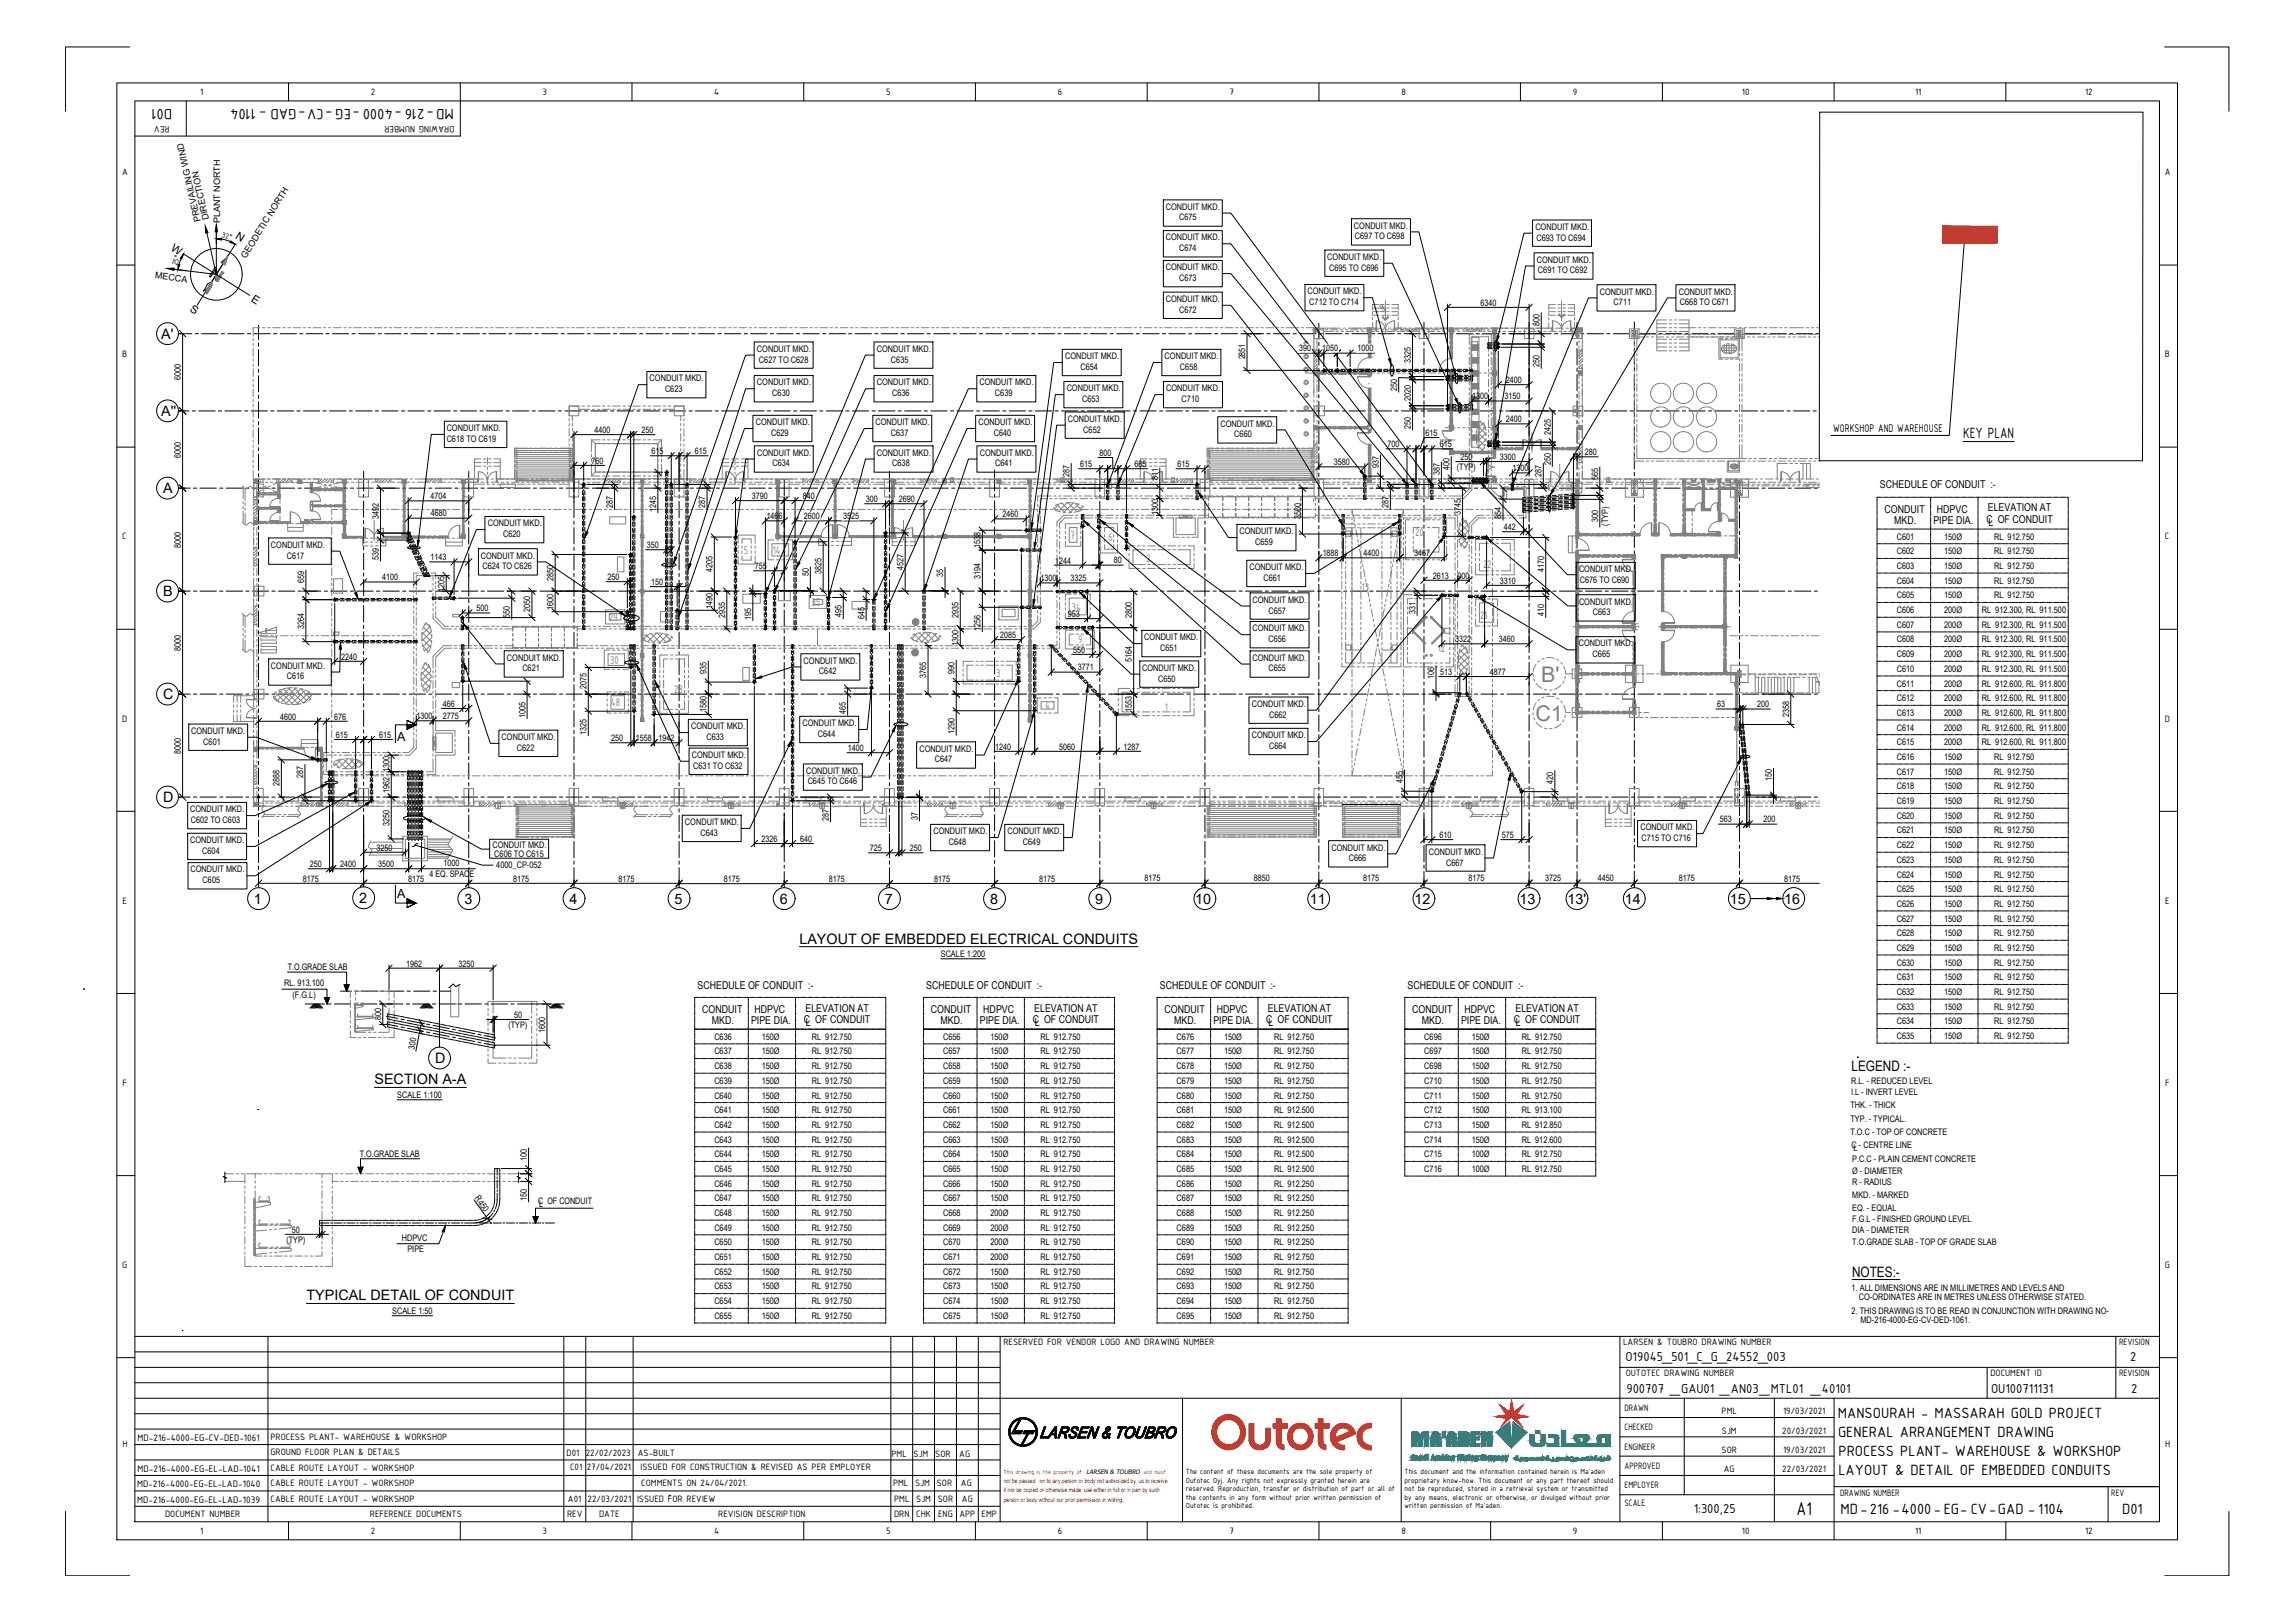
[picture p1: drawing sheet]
<svg xmlns="http://www.w3.org/2000/svg" width="841mm" height="594mm" viewBox="0 0 841 594" stroke-linecap="round" stroke-linejoin="round" font-family="sans-serif">
<defs><g id="words">
<g font-size="7.9" fill="#808080">
<text x="564.7" y="249.9">B'</text>
<text x="562.6" y="264">C1</text>
</g>
<text font-size="7.3" x="658.4" y="554.8">A1</text>
<g font-size="5.9">
<text x="63.1" y="39.8" transform="rotate(-180 63.1 39.8)">D01</text>
<text x="166.3" y="39.8" transform="rotate(-180 166.3 39.8)">MD-216 -4000 -EG -CV-GAD - 1104</text>
<text x="719.4" y="160.2">KEY PLAN</text>
<text x="673.5" y="519.2">MANSOURAH - MASSARAH GOLD PROJECT</text>
<text x="673.6" y="526.3">GENERAL ARRANGEMENT DRAWING</text>
<text x="673.7" y="533.3">PROCESS PLANT- WAREHOUSE &amp; WORKSHOP</text>
<text x="673.7" y="540.4">LAYOUT &amp; DETAIL OF EMBEDDED CONDUITS</text>
<text x="674.5" y="554.5">MD-216 -4000-EG- CV-GAD - 1104</text>
<text x="777.7" y="554.5">D01</text>
</g>
<g font-size="5.3">
<text x="59.1" y="124.1">A'</text>
<text x="59.1" y="152.3">A''</text>
<text x="59.8" y="180.6">A</text>
<text x="59.8" y="218.3">B</text>
<text x="59.8" y="256">C</text>
<text x="59.8" y="293.7">D</text>
<text x="93.1" y="331">1</text>
<text x="131.6" y="330.7">2</text>
<text x="170.2" y="330.9">3</text>
<text x="208.7" y="330.9">4</text>
<text x="247.2" y="330.9">5</text>
<text x="285.7" y="330.9">6</text>
<text x="324.3" y="330.9">7</text>
<text x="362.8" y="330.9">8</text>
<text x="401.3" y="330.9">9</text>
<text x="438" y="330.9">10</text>
<text x="480" y="331">11</text>
<text x="518.3" y="330.9">12</text>
<text x="556.9" y="330.9">13</text>
<text x="574.4" y="330.9">13'</text>
<text x="595.4" y="331">14</text>
<text x="634" y="330.9">15</text>
<text x="653.9" y="330.9">16</text>
<text x="292.9" y="345.6">LAYOUT OF EMBEDDED ELECTRICAL CONDUITS</text>
<text x="159.5" y="389.4">D</text>
<text x="678.5" y="392.2">LEGEND :-</text>
<text x="137.2" y="397.2">SECTION A-A</text>
<text x="678.7" y="467.5">NOTES:-</text>
<text x="112.3" y="476.3">TYPICAL DETAIL OF CONDUIT</text>
</g>
<g font-size="5.1">
<text x="595.7" y="498.4">O19045_501_C_G_24552_003</text>
<text x="780.7" y="498.4">2</text>
<text x="596" y="510.2">900707 _GAU01 _AN03_MTL01 _40101</text>
<text x="729.6" y="510.2">OU100711131</text>
<text x="781" y="510.2">2</text>
<text x="620.7" y="554.1">1:300,25</text>
</g>
<text font-size="4.9" fill="#808080" x="508.4" y="115.4" transform="rotate(-90 508.4 115.4)">UP</text>
<g font-size="4.6">
<text x="145.5" y="271.3">A</text>
<text x="145.5" y="328.9">A</text>
</g>
<text font-size="4.4" x="671.7" y="158.1">WORKSHOP AND WAREHOUSE</text>
<g font-size="4.4" fill="#808080">
<text x="392.3" y="197.4">7</text>
<text x="518.6" y="196.4">20</text>
<text x="272.6" y="202.8">5</text>
<text x="283.2" y="202.8">14</text>
<text x="406.2" y="198.1">6</text>
<text x="420.1" y="205.9">2</text>
<text x="543.5" y="207.9">22</text>
<text x="499" y="216.5">13</text>
<text x="223.3" y="227.5">29</text>
<text x="297.5" y="222">35</text>
<text x="392.8" y="223.6">34</text>
<text x="542.4" y="226.5">21</text>
<text x="395.1" y="235.6">9</text>
<text x="526.9" y="238.6">12</text>
<text x="223.6" y="243">30</text>
<text x="365.1" y="247.8">3</text>
<text x="247" y="254">28</text>
<text x="223.8" y="258.7">48</text>
<text x="383" y="259.8">4</text>
<text x="426.9" y="260.2">1</text>
</g>
<g font-size="4.1">
<text x="86" y="87.3" transform="rotate(32 86 87.3)">N</text>
<text x="62.3" y="91.7" transform="rotate(32 62.3 91.7)">W</text>
<text x="91.8" y="110.1" transform="rotate(32 91.8 110.1)">E</text>
<text x="69.3" y="114.1" transform="rotate(32 69.3 114.1)">S</text>
</g>
<g font-size="4">
<text x="688.9" y="178.9">SCHEDULE OF CONDUIT :-</text>
<text x="690.6" y="187.8">CONDUIT</text>
<text x="694.1" y="192">MKD.</text>
<text x="708.5" y="192">PIPE DIA.</text>
<text x="709.8" y="187.8">HDPVC</text>
<text x="727.9" y="191.6">C OF CONDUIT</text>
<text x="728.5" y="187.3">ELEVATION AT</text>
<text x="728.7" y="192.8">L</text>
<text x="255.6" y="362.1">SCHEDULE OF CONDUIT :-</text>
<text x="339.4" y="362.1">SCHEDULE OF CONDUIT :-</text>
<text x="425" y="362.1">SCHEDULE OF CONDUIT :-</text>
<text x="515.8" y="362.1">SCHEDULE OF CONDUIT :-</text>
<text x="257.3" y="370.9">CONDUIT</text>
<text x="276.5" y="370.9">HDPVC</text>
<text x="295.2" y="370.5">ELEVATION AT</text>
<text x="341.2" y="370.9">CONDUIT</text>
<text x="360.3" y="370.9">HDPVC</text>
<text x="379" y="370.5">ELEVATION AT</text>
<text x="426.7" y="370.9">CONDUIT</text>
<text x="445.9" y="370.9">HDPVC</text>
<text x="464.6" y="370.5">ELEVATION AT</text>
<text x="517.5" y="370.9">CONDUIT</text>
<text x="536.6" y="370.9">HDPVC</text>
<text x="555.4" y="370.5">ELEVATION AT</text>
<text x="260.8" y="375.1">MKD.</text>
<text x="275.2" y="375.1">PIPE DIA.</text>
<text x="294.6" y="374.7">C OF CONDUIT</text>
<text x="295.3" y="375.9">L</text>
<text x="344.7" y="375.1">MKD.</text>
<text x="359.1" y="375.1">PIPE DIA.</text>
<text x="378.4" y="374.7">C OF CONDUIT</text>
<text x="379.2" y="375.9">L</text>
<text x="430.3" y="375.1">MKD.</text>
<text x="444.7" y="375.1">PIPE DIA.</text>
<text x="464" y="374.7">C OF CONDUIT</text>
<text x="464.8" y="375.9">L</text>
<text x="521" y="375.1">MKD.</text>
<text x="535.4" y="375.1">PIPE DIA.</text>
<text x="554.8" y="374.7">C OF CONDUIT</text>
<text x="555.5" y="375.9">L</text>
</g>
<g font-size="3.8">
<text x="50.4" y="527.7">MD-216-4000-EG-CV-DED-1061</text>
<text x="50.4" y="539">MD-216-4000-EG-EL-LAD-1041</text>
<text x="50.2" y="544.7">MD-216-4000-EG-EL-LAD-1040</text>
<text x="50.3" y="550.3">MD-216-4000-EG-EL-LAD-1039</text>
</g>
<g font-size="3.7">
<text x="73.4" y="34.8">1</text>
<text x="135.9" y="34.8">2</text>
<text x="198.8" y="34.7">3</text>
<text x="261.7" y="34.8">4</text>
<text x="324.7" y="34.7">5</text>
<text x="387.7" y="34.8">6</text>
<text x="450.6" y="34.8">7</text>
<text x="513.5" y="34.8">8</text>
<text x="576.4" y="34.7">9</text>
<text x="638.3" y="34.8">10</text>
<text x="701.8" y="34.8">11</text>
<text x="764.1" y="34.8">12</text>
<text x="62.1" y="46.3" transform="rotate(-180 62.1 46.3)">REV</text>
<text x="166.5" y="46.3" transform="rotate(-180 166.5 46.3)">DRAWING NUMBER</text>
<text x="44.7" y="64.2">A</text>
<text x="793.3" y="64.2">A</text>
<text x="44.8" y="130.9">B</text>
<text x="793.4" y="130.9">B</text>
<text x="44.8" y="197.6">C</text>
<text x="793.4" y="197.6">C</text>
<text x="44.7" y="264.3">D</text>
<text x="793.3" y="264.3">D</text>
<text x="44.9" y="331">E</text>
<text x="793.4" y="331">E</text>
<text x="44.9" y="397.7">F</text>
<text x="793.5" y="397.7">F</text>
<text x="44.8" y="464.4">G</text>
<text x="793.4" y="464.4">G</text>
<text x="367.7" y="492.8">RESERVED FOR VENDOR LOGO AND DRAWING NUMBER</text>
<text x="594.8" y="492.8">LARSEN &amp; TOUBRO DRAWING NUMBER</text>
<text x="776.5" y="492.8">REVISION</text>
<text x="595.7" y="504.1">OUTOTEC DRAWING NUMBER</text>
<text x="729.4" y="504.1">DOCUMENT ID</text>
<text x="776.5" y="504.1">REVISION</text>
<text x="595.3" y="516.8">DRAWN</text>
<text x="630.9" y="518">PML</text>
<text x="653.4" y="518">19/03/2021</text>
<text x="99.1" y="527.4">PROCESS PLANT- WAREHOUSE &amp; WORKSHOP</text>
<text x="595.3" y="523.9">CHECKED</text>
<text x="631" y="525.1">SJM</text>
<text x="653.1" y="525.1">20/03/2021</text>
<text x="44.9" y="530.1">H</text>
<text x="99.1" y="533.1">GROUND FLOOR PLAN &amp; DETAILS</text>
<text x="207.6" y="533.3">D01</text>
<text x="214.7" y="533.3">22/02/2023</text>
<text x="233.7" y="533.3">AS-BUILT</text>
<text x="326.7" y="533.5">PML</text>
<text x="334.8" y="533.5">SJM</text>
<text x="342.7" y="533.5">SOR</text>
<text x="351.5" y="533.5">AG</text>
<text x="595.3" y="531">ENGINEER</text>
<text x="630.9" y="532.1">SOR</text>
<text x="653.4" y="532.1">19/03/2021</text>
<text x="793.4" y="530.1">H</text>
<text x="99.1" y="538.7">CABLE ROUTE LAYOUT - WORKSHOP</text>
<text x="208.9" y="538.5">C01</text>
<text x="215" y="538.5">27/04/2021</text>
<text x="234.7" y="538.5">ISSUED FOR CONSTRUCTION &amp; REVISED AS PER EMPLOYER</text>
<text x="595.3" y="538">APPROVED</text>
<text x="631.7" y="539.2">AG</text>
<text x="653.1" y="539.2">22/03/2021</text>
<text x="99.1" y="544.4">CABLE ROUTE LAYOUT - WORKSHOP</text>
<text x="235" y="544.2">COMMENTS ON 24/04/2021.</text>
<text x="327.3" y="544.2">PML</text>
<text x="335.4" y="544.2">SJM</text>
<text x="343.3" y="544.2">SOR</text>
<text x="352.2" y="544.2">AG</text>
<text x="595.3" y="545.1">EMPLOYER</text>
<text x="99.1" y="550.1">CABLE ROUTE LAYOUT - WORKSHOP</text>
<text x="208.1" y="550.3">A01</text>
<text x="215.3" y="550.3">22/03/2021</text>
<text x="233.5" y="550.3">ISSUED FOR REVIEW</text>
<text x="327.6" y="550.3">PML</text>
<text x="335.8" y="550.3">SJM</text>
<text x="343.6" y="550.3">SOR</text>
<text x="352.5" y="550.3">AG</text>
<text x="595.3" y="551.6">SCALE</text>
<text x="674.3" y="548">DRAWING NUMBER</text>
<text x="773.7" y="548">REV</text>
<text x="60.5" y="555.7">DOCUMENT NUMBER</text>
<text x="135.6" y="555.7">REFERENCE DOCUMENTS</text>
<text x="207.8" y="555.7">REV</text>
<text x="219.6" y="555.7">DATE</text>
<text x="263.2" y="555.7">REVISION DESCRIPTION</text>
<text x="327.6" y="555.7">DRN</text>
<text x="335.8" y="555.7">CHK</text>
<text x="343.8" y="555.7">ENG</text>
<text x="351.6" y="555.7">APP</text>
<text x="359.7" y="555.7">EMP</text>
<text x="73.4" y="561.7">1</text>
<text x="135.9" y="561.8">2</text>
<text x="198.8" y="561.7">3</text>
<text x="261.7" y="561.7">4</text>
<text x="324.7" y="561.7">5</text>
<text x="387.7" y="561.8">6</text>
<text x="450.6" y="561.7">7</text>
<text x="513.5" y="561.7">8</text>
<text x="576.4" y="561.9">9</text>
<text x="638.3" y="561.7">10</text>
<text x="701.8" y="561.7">11</text>
<text x="764.1" y="561.8">12</text>
</g>
<g font-size="3.3">
<text x="427.2" y="76.8">CONDUIT MKD.</text>
<text x="73.6" y="81" transform="rotate(-103 73.6 81)">PREVAILING WIND</text>
<text x="76.6" y="80.3" transform="rotate(-103 76.6 80.3)">DIRECTION</text>
<text x="80.7" y="81.7" transform="rotate(-90 80.7 81.7)">PLANT NORTH</text>
<text x="432.1" y="80.7">C675</text>
<text x="496.2" y="83.7">CONDUIT MKD.</text>
<text x="427.2" y="88.1">CONDUIT MKD.</text>
<text x="496.5" y="87.6">C697 TO C698</text>
<text x="562.6" y="84.2">CONDUIT MKD.</text>
<text x="563" y="88.2">C693 TO C694</text>
<text x="90.1" y="94.8" transform="rotate(-58 90.1 94.8)">GEODETIC NORTH</text>
<text x="432.1" y="92">C674</text>
<text x="486.4" y="95.2">CONDUIT MKD.</text>
<text x="56.7" y="102" transform="rotate(7 56.7 102)">MECCA</text>
<text x="427.2" y="99">CONDUIT MKD.</text>
<text x="487.1" y="99.2">C695 TO C696</text>
<text x="563.2" y="96.2">CONDUIT MKD.</text>
<text x="563.6" y="100.1">C691 TO C692</text>
<text x="432.1" y="103">C673</text>
<text x="479.1" y="107.8">CONDUIT MKD.</text>
<text x="586.3" y="107.9">CONDUIT MKD.</text>
<text x="615.2" y="107.9">CONDUIT MKD.</text>
<text x="427.2" y="110.6">CONDUIT MKD.</text>
<text x="479.8" y="111.7">C712 TO C714</text>
<text x="542.5" y="111.9">6340</text>
<text x="591.3" y="111.8">C711</text>
<text x="615.6" y="111.8">C668 TO C671</text>
<text x="432.1" y="114.5">C672</text>
<text x="564.2" y="119.4" transform="rotate(-90 564.2 119.4)">800</text>
<text x="277.4" y="128.9">CONDUIT MKD.</text>
<text x="321.3" y="128.8">CONDUIT MKD.</text>
<text x="390.3" y="131.6">CONDUIT MKD.</text>
<text x="426.8" y="131.6">CONDUIT MKD.</text>
<text x="456.3" y="131.7" transform="rotate(-90 456.3 131.7)">2851</text>
<text x="476.1" y="128.7">390</text>
<text x="484.6" y="128.7">1050</text>
<text x="497.4" y="128.7">1000</text>
<text x="278.1" y="132.8">C627 TO C628</text>
<text x="326.5" y="132.8">C635</text>
<text x="395.9" y="135.5">C654</text>
<text x="432.4" y="135.5">C658</text>
<text x="517" y="133" transform="rotate(-90 517 133)">3325</text>
<text x="564.2" y="134.4" transform="rotate(-90 564.2 134.4)">250</text>
<text x="66.3" y="139.3" transform="rotate(-90 66.3 139.3)">6000</text>
<text x="238.1" y="139.7">CONDUIT MKD.</text>
<text x="243.7" y="143.6">C623</text>
<text x="277.4" y="141.2">CONDUIT MKD.</text>
<text x="321.3" y="141.2">CONDUIT MKD.</text>
<text x="359" y="141.2">CONDUIT MKD.</text>
<text x="390.9" y="143.3">CONDUIT MKD.</text>
<text x="427.4" y="143.3">CONDUIT MKD.</text>
<text x="512" y="143.1" transform="rotate(-90 512 143.1)">250</text>
<text x="551.8" y="140.3">2400</text>
<text x="283" y="145.1">C630</text>
<text x="326.9" y="145.1">C636</text>
<text x="364.6" y="145.1">C639</text>
<text x="396.5" y="147.3">C653</text>
<text x="433" y="147.3">C710</text>
<text x="517" y="146.7" transform="rotate(-90 517 146.7)">2020</text>
<text x="539.4" y="146.3">1300</text>
<text x="551.3" y="146.3">3150</text>
<text x="276.9" y="155.7">CONDUIT MKD.</text>
<text x="320.9" y="155.7">CONDUIT MKD.</text>
<text x="358.5" y="155.7">CONDUIT MKD.</text>
<text x="391.4" y="154.5">CONDUIT MKD.</text>
<text x="551.8" y="154.6">2400</text>
<text x="163.7" y="161.8">C618 TO C619</text>
<text x="163.7" y="157.9">CONDUIT MKD.</text>
<text x="217.8" y="158.6">4400</text>
<text x="235.1" y="158.6">250</text>
<text x="282.6" y="159.7">C629</text>
<text x="326.5" y="159.7">C637</text>
<text x="364.2" y="159.7">C640</text>
<text x="397" y="158.4">C652</text>
<text x="447.3" y="156.2">CONDUIT MKD.</text>
<text x="452.3" y="160.2">C660</text>
<text x="517" y="157" transform="rotate(-90 517 157)">250</text>
<text x="522.4" y="159.6">615</text>
<text x="568.3" y="159.1" transform="rotate(-90 568.3 159.1)">2425</text>
<text x="66.3" y="167.6" transform="rotate(-90 66.3 167.6)">6000</text>
<text x="238.7" y="166.3">615</text>
<text x="254.6" y="166.3">615</text>
<text x="277.4" y="166.9">CONDUIT MKD.</text>
<text x="321.3" y="166.9">CONDUIT MKD.</text>
<text x="359" y="166.9">CONDUIT MKD.</text>
<text x="402.9" y="166.9">800</text>
<text x="508.4" y="163.8">700</text>
<text x="527.6" y="163.8">615</text>
<text x="580.8" y="166.7">280</text>
<text x="216.7" y="169.8">760</text>
<text x="283.1" y="170.8">C634</text>
<text x="327" y="170.8">C638</text>
<text x="364.6" y="170.8">C641</text>
<text x="395.8" y="171.1">615</text>
<text x="415.7" y="171.1">665</text>
<text x="431.4" y="171.1">615</text>
<text x="488.8" y="170.4">3580</text>
<text x="505.2" y="171.5" transform="rotate(-90 505.2 171.5)">937</text>
<text x="531.2" y="172.2" transform="rotate(-90 531.2 172.2)">400</text>
<text x="533.9" y="172">(TYP)</text>
<text x="535.2" y="168.4">250</text>
<text x="549.6" y="168.4">3300</text>
<text x="554.3" y="172.6">1300</text>
<text x="568.3" y="170.3" transform="rotate(-90 568.3 170.3)">250</text>
<text x="391.9" y="174.6" transform="rotate(-90 391.9 174.6)">287</text>
<text x="424.4" y="176" transform="rotate(-90 424.4 176)">811</text>
<text x="527.6" y="174.1" transform="rotate(-90 527.6 174.1)">387</text>
<text x="564.9" y="174.6" transform="rotate(-90 564.9 174.6)">287</text>
<text x="585.7" y="176" transform="rotate(-90 585.7 176)">565</text>
<text x="157.8" y="182.8">4704</text>
<text x="275.5" y="182.7">3790</text>
<text x="294.2" y="182.7">840</text>
<text x="317.3" y="183.9">300</text>
<text x="329.4" y="183.9">2690</text>
<text x="138.8" y="190" transform="rotate(-90 138.8 190)">3492</text>
<text x="157.9" y="189.2">4680</text>
<text x="224.6" y="186" transform="rotate(-90 224.6 186)">287</text>
<text x="240.4" y="187.5" transform="rotate(-90 240.4 187.5)">1245</text>
<text x="258.5" y="186" transform="rotate(-90 258.5 186)">287</text>
<text x="281" y="190.1">1466</text>
<text x="294.6" y="190.1">2600</text>
<text x="309" y="190.1">3525</text>
<text x="367.4" y="189.4">2460</text>
<text x="424.4" y="188.7" transform="rotate(-90 424.4 188.7)">1300</text>
<text x="476.7" y="190.1" transform="rotate(-90 476.7 190.1)">3560</text>
<text x="508.9" y="186" transform="rotate(-90 508.9 186)">287</text>
<text x="535.3" y="188.5" transform="rotate(-90 535.3 188.5)">3745</text>
<text x="550.1" y="190" transform="rotate(-90 550.1 190)">854</text>
<text x="585.7" y="191.3" transform="rotate(-90 585.7 191.3)">300</text>
<text x="178.7" y="192.8">CONDUIT MKD.</text>
<text x="184.3" y="196.7">C620</text>
<text x="454.2" y="195.7">CONDUIT MKD.</text>
<text x="551.1" y="194.2">442</text>
<text x="589.3" y="192.6" transform="rotate(-90 589.3 192.6)">(TYP)</text>
<text x="695.1" y="197.7">C601</text>
<text x="712.4" y="197.7">150Ø</text>
<text x="730.7" y="197.7">RL 912.750</text>
<text x="66.3" y="200.6" transform="rotate(-90 66.3 200.6)">8000</text>
<text x="99.3" y="200.6">CONDUIT MKD.</text>
<text x="237.1" y="200.7">350</text>
<text x="359.4" y="200.8" transform="rotate(-90 359.4 200.8)">1538</text>
<text x="460" y="199.6">C659</text>
<text x="484.7" y="203.7">1888</text>
<text x="499.7" y="203.7">4400</text>
<text x="518.2" y="203.7">3467</text>
<text x="695.1" y="203">C602</text>
<text x="712.4" y="203">150Ø</text>
<text x="730.7" y="203">RL 912.750</text>
<text x="105.1" y="204.6">C617</text>
<text x="138.8" y="205" transform="rotate(-90 138.8 205)">539</text>
<text x="157.7" y="205.2">1143</text>
<text x="176.2" y="204.6">CONDUIT MKD.</text>
<text x="176.8" y="208.5">C624 TO C626</text>
<text x="261.1" y="209.5" transform="rotate(-90 261.1 209.5)">4205</text>
<text x="276.6" y="208.4">755</text>
<text x="331.1" y="208.7" transform="rotate(-90 331.1 208.7)">4527</text>
<text x="386.7" y="206.4">1244</text>
<text x="408.2" y="206.3">80</text>
<text x="457.9" y="208.8">CONDUIT MKD.</text>
<text x="565.8" y="209.6" transform="rotate(-90 565.8 209.6)">4170</text>
<text x="578.6" y="209.6">CONDUIT MKD.</text>
<text x="695.1" y="208.4">C603</text>
<text x="712.4" y="208.4">150Ø</text>
<text x="730.7" y="208.4">RL 912.750</text>
<text x="111.4" y="213.7" transform="rotate(-90 111.4 213.7)">659</text>
<text x="140" y="212.5">4100</text>
<text x="202.8" y="212.7" transform="rotate(-90 202.8 212.7)">2850</text>
<text x="222.7" y="212.4">250</text>
<text x="238.6" y="214.2">150</text>
<text x="296.4" y="211.1" transform="rotate(-90 296.4 211.1)">50</text>
<text x="301" y="210.4" transform="rotate(-90 301 210.4)">3825</text>
<text x="345.7" y="211.2" transform="rotate(-90 345.7 211.2)">35</text>
<text x="359.4" y="211.9" transform="rotate(-90 359.4 211.9)">3194</text>
<text x="381.3" y="212.9">1300</text>
<text x="392.2" y="212.9">3325</text>
<text x="463" y="212.8">C661</text>
<text x="525.1" y="211.9">2613</text>
<text x="534.1" y="211.9">900</text>
<text x="549.6" y="213.8">3310</text>
<text x="578.9" y="213.5">C676 TO C690</text>
<text x="695.1" y="213.8">C604</text>
<text x="712.4" y="213.8">150Ø</text>
<text x="730.7" y="213.8">RL 912.750</text>
<text x="162.9" y="216.7" transform="rotate(-90 162.9 216.7)">1205</text>
<text x="459" y="220.7">CONDUIT MKD.</text>
<text x="578.6" y="221.4">CONDUIT MKD.</text>
<text x="695.1" y="219.2">C605</text>
<text x="712.4" y="219.2">150Ø</text>
<text x="730.7" y="219.2">RL 912.750</text>
<text x="174.6" y="223.9">500</text>
<text x="186.9" y="226.3" transform="rotate(-90 186.9 226.3)">550</text>
<text x="194.3" y="224.3" transform="rotate(-90 194.3 224.3)">2050</text>
<text x="202.8" y="223.3" transform="rotate(-90 202.8 223.3)">1600</text>
<text x="261.1" y="223" transform="rotate(-90 261.1 223)">1490</text>
<text x="265.7" y="226.4" transform="rotate(-90 265.7 226.4)">2935</text>
<text x="275.2" y="227" transform="rotate(-90 275.2 227)">195</text>
<text x="308.4" y="226.1" transform="rotate(-90 308.4 226.1)">495</text>
<text x="316.8" y="226.8" transform="rotate(-90 316.8 226.8)">645</text>
<text x="351.3" y="226.4" transform="rotate(-90 351.3 226.4)">2935</text>
<text x="391.3" y="225.9">953</text>
<text x="414.8" y="226.2" transform="rotate(-90 414.8 226.2)">2800</text>
<text x="464.8" y="224.7">C657</text>
<text x="518.7" y="224.9" transform="rotate(-90 518.7 224.9)">331</text>
<text x="565.8" y="225.7" transform="rotate(-90 565.8 225.7)">410</text>
<text x="583.7" y="225.4">C663</text>
<text x="695.1" y="224.6">C606</text>
<text x="712.4" y="224.6">200Ø</text>
<text x="726.2" y="224.6">RL 912.300, RL 911.500</text>
<text x="111.4" y="230.2" transform="rotate(-90 111.4 230.2)">3264</text>
<text x="359.4" y="231.1" transform="rotate(-90 359.4 231.1)">1256</text>
<text x="366.5" y="233.7">2085</text>
<text x="459" y="231.2">CONDUIT MKD.</text>
<text x="695.1" y="229.9">C607</text>
<text x="712.4" y="229.9">200Ø</text>
<text x="726.2" y="229.9">RL 912.300, RL 911.500</text>
<text x="66.3" y="238.3" transform="rotate(-90 66.3 238.3)">8000</text>
<text x="351.3" y="236.4" transform="rotate(-90 351.3 236.4)">1300</text>
<text x="393.2" y="239">550</text>
<text x="419.3" y="234.5">CONDUIT MKD.</text>
<text x="425.1" y="238.4">C651</text>
<text x="464.8" y="235.2">C656</text>
<text x="533.3" y="235.2">3322</text>
<text x="549.3" y="235.2">3460</text>
<text x="578.6" y="236.8">CONDUIT MKD.</text>
<text x="695.1" y="235.3">C608</text>
<text x="712.4" y="235.3">200Ø</text>
<text x="726.2" y="235.3">RL 912.300, RL 911.500</text>
<text x="99.3" y="244.9">CONDUIT MKD.</text>
<text x="125.1" y="241.6">2240</text>
<text x="185.8" y="241.9">CONDUIT MKD.</text>
<text x="191.4" y="245.9">C621</text>
<text x="294.5" y="243">CONDUIT MKD.</text>
<text x="395" y="245.5">3771</text>
<text x="414.8" y="242.5" transform="rotate(-90 414.8 242.5)">5164</text>
<text x="418.6" y="245.7">CONDUIT MKD.</text>
<text x="459" y="242">CONDUIT MKD.</text>
<text x="464.8" y="245.9">C655</text>
<text x="583.6" y="240.7">C665</text>
<text x="695.1" y="240.7">C609</text>
<text x="712.4" y="240.7">200Ø</text>
<text x="726.2" y="240.7">RL 912.300, RL 911.500</text>
<text x="105.1" y="248.8">C616</text>
<text x="258.9" y="247" transform="rotate(-90 258.9 247)">935</text>
<text x="300.1" y="247">C642</text>
<text x="339.5" y="248.3" transform="rotate(-90 339.5 248.3)">3765</text>
<text x="349.8" y="246.7" transform="rotate(-90 349.8 246.7)">990</text>
<text x="424.4" y="249.6">C650</text>
<text x="525.6" y="248.7" transform="rotate(-90 525.6 248.7)">106</text>
<text x="527.7" y="247.2">513</text>
<text x="546" y="247.2">4877</text>
<text x="695.1" y="246.1">C610</text>
<text x="695.1" y="251.5">C611</text>
<text x="712.4" y="246.1">200Ø</text>
<text x="712.4" y="251.5">200Ø</text>
<text x="726.2" y="246.1">RL 912.300, RL 911.500</text>
<text x="726.2" y="251.5">RL 912.600, RL 911.800</text>
<text x="215" y="252.2" transform="rotate(-90 215 252.2)">2075</text>
<text x="695.1" y="256.9">C612</text>
<text x="712.4" y="256.9">200Ø</text>
<text x="726.2" y="256.9">RL 912.600, RL 911.800</text>
<text x="102.7" y="263.5">4600</text>
<text x="122.4" y="263.5">676</text>
<text x="152.6" y="263.4">1300</text>
<text x="162.3" y="258.8">466</text>
<text x="162.3" y="263.4">2775</text>
<text x="192.5" y="262.9" transform="rotate(-90 192.5 262.9)">1005</text>
<text x="258.9" y="261" transform="rotate(-90 258.9 261)">1580</text>
<text x="310" y="261.5" transform="rotate(-90 310 261.5)">465</text>
<text x="414.8" y="260.9" transform="rotate(-90 414.8 260.9)">1553</text>
<text x="458.7" y="258.9">CONDUIT MKD.</text>
<text x="465.1" y="262.9">C662</text>
<text x="629.3" y="259.1">63</text>
<text x="643.9" y="259.1">200</text>
<text x="655.6" y="262.7" transform="rotate(-90 655.6 262.7)">2358</text>
<text x="695.1" y="262.2">C613</text>
<text x="712.4" y="262.2">200Ø</text>
<text x="726.2" y="262.2">RL 912.600, RL 911.800</text>
<text x="70" y="268.8">CONDUIT MKD.</text>
<text x="215" y="269.2" transform="rotate(-90 215 269.2)">1325</text>
<text x="253.3" y="267.1">CONDUIT MKD.</text>
<text x="294.1" y="266">CONDUIT MKD.</text>
<text x="299.7" y="269.9">C644</text>
<text x="349.8" y="269" transform="rotate(-90 349.8 269)">1290</text>
<text x="695.1" y="267.6">C614</text>
<text x="712.4" y="267.6">200Ø</text>
<text x="726.2" y="267.6">RL 912.600, RL 911.800</text>
<text x="74.5" y="272.7">C601</text>
<text x="123.1" y="270.2">615</text>
<text x="139" y="270.2">615</text>
<text x="183.8" y="271">CONDUIT MKD.</text>
<text x="189.4" y="275">C622</text>
<text x="224" y="271.4">250</text>
<text x="233" y="271.4">1558</text>
<text x="241.3" y="271.4">1942</text>
<text x="258.9" y="271">C633</text>
<text x="310.7" y="275.1">1400</text>
<text x="336.9" y="275.3">CONDUIT MKD.</text>
<text x="364.6" y="274.5">1240</text>
<text x="388.2" y="274.5">5060</text>
<text x="411.8" y="274.5">1287</text>
<text x="458.7" y="270.4">CONDUIT MKD.</text>
<text x="465.1" y="274.3">C664</text>
<text x="695.1" y="273">C615</text>
<text x="712.4" y="273">200Ø</text>
<text x="726.2" y="273">RL 912.600, RL 911.800</text>
<text x="66.3" y="276" transform="rotate(-90 66.3 276)">8000</text>
<text x="253.5" y="277.6">CONDUIT MKD.</text>
<text x="254" y="281.5">C631 TO C632</text>
<text x="342.5" y="279.2">C647</text>
<text x="695.1" y="278.4">C616</text>
<text x="712.4" y="278.4">150Ø</text>
<text x="730.7" y="278.4">RL 912.750</text>
<text x="111.1" y="284.9" transform="rotate(-90 111.1 284.9)">287</text>
<text x="142.8" y="282.6" transform="rotate(-90 142.8 282.6)">1300</text>
<text x="295.4" y="283.4">CONDUIT MKD.</text>
<text x="296" y="287.3">C645 TO C646</text>
<text x="514.1" y="286.9" transform="rotate(-90 514.1 286.9)">455</text>
<text x="569.2" y="287" transform="rotate(-90 569.2 287)">420</text>
<text x="649.3" y="286.2" transform="rotate(-90 649.3 286.2)">150</text>
<text x="695.1" y="283.7">C617</text>
<text x="712.4" y="283.7">150Ø</text>
<text x="730.7" y="283.7">RL 912.750</text>
<text x="102.5" y="288.1" transform="rotate(-90 102.5 288.1)">2888</text>
<text x="142.8" y="290.3" transform="rotate(-90 142.8 290.3)">1962</text>
<text x="695.1" y="289.1">C618</text>
<text x="712.4" y="289.1">150Ø</text>
<text x="730.7" y="289.1">RL 912.750</text>
<text x="69.7" y="297.5">CONDUIT MKD.</text>
<text x="695.1" y="294.5">C619</text>
<text x="695.1" y="299.9">C620</text>
<text x="712.4" y="294.5">150Ø</text>
<text x="712.4" y="299.9">150Ø</text>
<text x="730.7" y="294.5">RL 912.750</text>
<text x="730.7" y="299.9">RL 912.750</text>
<text x="69.9" y="301.5">C602 TO C603</text>
<text x="142.8" y="302.5" transform="rotate(-90 142.8 302.5)">3250</text>
<text x="251" y="302.2">CONDUIT MKD.</text>
<text x="303.7" y="300.5" transform="rotate(-90 303.7 300.5)">287</text>
<text x="336.3" y="300.2" transform="rotate(-90 336.3 300.2)">37</text>
<text x="342" y="305.6">CONDUIT MKD.</text>
<text x="369.2" y="305.6">CONDUIT MKD.</text>
<text x="601.1" y="304.1">CONDUIT MKD.</text>
<text x="630.2" y="301.2">563</text>
<text x="646.2" y="301.2">200</text>
<text x="695.1" y="305.2">C621</text>
<text x="712.4" y="305.2">150Ø</text>
<text x="730.7" y="305.2">RL 912.750</text>
<text x="69.7" y="308.8">CONDUIT MKD.</text>
<text x="138" y="311.5">3250</text>
<text x="180.5" y="310.7">CONDUIT MKD.</text>
<text x="256.7" y="306.2">C643</text>
<text x="279" y="308.4">2326</text>
<text x="293.3" y="308.4">640</text>
<text x="318.7" y="311.7">725</text>
<text x="333.4" y="311.7">250</text>
<text x="347.7" y="309.5">C648</text>
<text x="374.8" y="309.5">C649</text>
<text x="487.9" y="311.5">CONDUIT MKD.</text>
<text x="527.5" y="306.9">610</text>
<text x="550.4" y="306.9">575</text>
<text x="601.5" y="308.1">C715 TO C716</text>
<text x="695.1" y="310.6">C622</text>
<text x="712.4" y="310.6">150Ø</text>
<text x="730.7" y="310.6">RL 912.750</text>
<text x="74.1" y="312.7">C604</text>
<text x="113.5" y="317.6">250</text>
<text x="124.7" y="317.6">2400</text>
<text x="138.6" y="317.6">3500</text>
<text x="162.5" y="317.3">1000</text>
<text x="181.1" y="313.7">C606 TO C615</text>
<text x="181.8" y="318">4000_CP-052</text>
<text x="494.3" y="315.5">C666</text>
<text x="523.6" y="313">CONDUIT MKD.</text>
<text x="529.9" y="317">C667</text>
<text x="695.1" y="316">C623</text>
<text x="712.4" y="316">150Ø</text>
<text x="730.7" y="316">RL 912.750</text>
<text x="69.8" y="319.5">CONDUIT MKD.</text>
<text x="74.2" y="323.5">C605</text>
<text x="111" y="322.9">8175</text>
<text x="149.6" y="322.9">8175</text>
<text x="157.4" y="321.3">4 EQ. SPACE</text>
<text x="188.1" y="322.9">8175</text>
<text x="226.7" y="322.9">8175</text>
<text x="265.2" y="323">8175</text>
<text x="303.7" y="323">8175</text>
<text x="342.3" y="323">8175</text>
<text x="380.8" y="323">8175</text>
<text x="419.4" y="322.8">8175</text>
<text x="459.5" y="322.8">8850</text>
<text x="499.6" y="322.8">8175</text>
<text x="538.2" y="322.8">8175</text>
<text x="566.2" y="322.8">3725</text>
<text x="585.5" y="322.8">4450</text>
<text x="615.3" y="322.8">8175</text>
<text x="653.8" y="322.9">8175</text>
<text x="695.1" y="321.4">C624</text>
<text x="712.4" y="321.4">150Ø</text>
<text x="730.7" y="321.4">RL 912.750</text>
<text x="695.1" y="326.8">C625</text>
<text x="712.4" y="326.8">150Ø</text>
<text x="730.7" y="326.8">RL 912.750</text>
<text x="695.1" y="332.2">C626</text>
<text x="712.4" y="332.2">150Ø</text>
<text x="730.7" y="332.2">RL 912.750</text>
<text x="695.1" y="337.5">C627</text>
<text x="712.4" y="337.5">150Ø</text>
<text x="730.7" y="337.5">RL 912.750</text>
<text x="695.1" y="342.9">C628</text>
<text x="712.4" y="342.9">150Ø</text>
<text x="730.7" y="342.9">RL 912.750</text>
<text x="344.7" y="350.4">SCALE 1:200</text>
<text x="695.1" y="348.3">C629</text>
<text x="695.1" y="353.7">C630</text>
<text x="712.4" y="348.3">150Ø</text>
<text x="712.4" y="353.7">150Ø</text>
<text x="730.7" y="348.3">RL 912.750</text>
<text x="730.7" y="353.7">RL 912.750</text>
<text x="105.4" y="355.2">T.O.GRADE SLAB</text>
<text x="148.8" y="354">1962</text>
<text x="168" y="354">3250</text>
<text x="695.1" y="359">C631</text>
<text x="712.4" y="359">150Ø</text>
<text x="730.7" y="359">RL 912.750</text>
<text x="104.1" y="361.2">RL. 913.100</text>
<text x="107.2" y="365.5">(F.G.L)</text>
<text x="695.1" y="364.4">C632</text>
<text x="712.4" y="364.4">150Ø</text>
<text x="730.7" y="364.4">RL 912.750</text>
<text x="695.1" y="369.8">C633</text>
<text x="712.4" y="369.8">150Ø</text>
<text x="730.7" y="369.8">RL 912.750</text>
<text x="139.6" y="373.7" transform="rotate(-90 139.6 373.7)">800</text>
<text x="186.3" y="376.4">(TYP)</text>
<text x="188.4" y="372.8">50</text>
<text x="695.1" y="375.2">C634</text>
<text x="712.4" y="375.2">150Ø</text>
<text x="730.7" y="375.2">RL 912.750</text>
<text x="199.8" y="378.3" transform="rotate(-90 199.8 378.3)">1600</text>
<text x="261.8" y="380.8">C636</text>
<text x="279.1" y="380.8">150Ø</text>
<text x="297.5" y="380.8">RL 912.750</text>
<text x="345.6" y="380.8">C656</text>
<text x="363" y="380.8">150Ø</text>
<text x="381.3" y="380.8">RL 912.750</text>
<text x="431.2" y="380.8">C676</text>
<text x="448.5" y="380.8">150Ø</text>
<text x="466.9" y="380.8">RL 912.750</text>
<text x="522" y="380.8">C696</text>
<text x="539.3" y="380.8">150Ø</text>
<text x="557.6" y="380.8">RL 912.750</text>
<text x="695.1" y="380.6">C635</text>
<text x="712.4" y="380.6">150Ø</text>
<text x="730.7" y="380.6">RL 912.750</text>
<text x="151.9" y="384.4" transform="rotate(-79 151.9 384.4)">300</text>
<text x="261.8" y="386.2">C637</text>
<text x="279.1" y="386.2">150Ø</text>
<text x="297.5" y="386.2">RL 912.750</text>
<text x="345.6" y="386.2">C657</text>
<text x="363" y="386.2">150Ø</text>
<text x="381.3" y="386.2">RL 912.750</text>
<text x="431.2" y="386.2">C677</text>
<text x="448.5" y="386.2">150Ø</text>
<text x="466.9" y="386.2">RL 912.750</text>
<text x="522" y="386.2">C697</text>
<text x="539.3" y="386.2">150Ø</text>
<text x="557.6" y="386.2">RL 912.750</text>
<text x="261.8" y="391.6">C638</text>
<text x="279.1" y="391.6">150Ø</text>
<text x="297.5" y="391.6">RL 912.750</text>
<text x="345.6" y="391.6">C658</text>
<text x="363" y="391.6">150Ø</text>
<text x="381.3" y="391.6">RL 912.750</text>
<text x="431.2" y="391.6">C678</text>
<text x="448.5" y="391.6">150Ø</text>
<text x="466.9" y="391.6">RL 912.750</text>
<text x="522" y="391.6">C698</text>
<text x="539.3" y="391.6">150Ø</text>
<text x="557.6" y="391.6">RL 912.750</text>
<text x="261.8" y="397">C639</text>
<text x="279.1" y="397">150Ø</text>
<text x="297.5" y="397">RL 912.750</text>
<text x="345.6" y="397">C659</text>
<text x="363" y="397">150Ø</text>
<text x="381.3" y="397">RL 912.750</text>
<text x="431.2" y="397">C679</text>
<text x="448.5" y="397">150Ø</text>
<text x="466.9" y="397">RL 912.750</text>
<text x="522" y="397">C710</text>
<text x="539.3" y="397">150Ø</text>
<text x="557.6" y="397">RL 912.750</text>
<text x="678.3" y="397.2">R.L. - REDUCED LEVEL</text>
<text x="678.3" y="401.2">I.L - INVERT LEVEL</text>
<text x="145.6" y="402.1">SCALE 1:100</text>
<text x="261.8" y="402.4">C640</text>
<text x="261.8" y="407.7">C641</text>
<text x="279.1" y="402.4">150Ø</text>
<text x="279.1" y="407.7">150Ø</text>
<text x="297.5" y="402.4">RL 912.750</text>
<text x="297.5" y="407.7">RL 912.750</text>
<text x="345.6" y="402.4">C660</text>
<text x="345.6" y="407.7">C661</text>
<text x="363" y="402.4">150Ø</text>
<text x="363" y="407.7">150Ø</text>
<text x="381.3" y="402.4">RL 912.750</text>
<text x="381.3" y="407.7">RL 912.750</text>
<text x="431.2" y="402.4">C680</text>
<text x="431.2" y="407.7">C681</text>
<text x="448.5" y="402.4">150Ø</text>
<text x="448.5" y="407.7">150Ø</text>
<text x="466.9" y="402.4">RL 912.750</text>
<text x="466.9" y="407.7">RL 912.500</text>
<text x="522" y="402.4">C711</text>
<text x="522" y="407.7">C712</text>
<text x="539.3" y="402.4">150Ø</text>
<text x="539.3" y="407.7">150Ø</text>
<text x="557.6" y="402.4">RL 912.750</text>
<text x="557.6" y="407.7">RL 913.100</text>
<text x="678.1" y="405.9">THK. - THICK</text>
<text x="261.8" y="413.1">C642</text>
<text x="279.1" y="413.1">150Ø</text>
<text x="297.5" y="413.1">RL 912.750</text>
<text x="345.6" y="413.1">C662</text>
<text x="363" y="413.1">150Ø</text>
<text x="381.3" y="413.1">RL 912.750</text>
<text x="431.2" y="413.1">C682</text>
<text x="448.5" y="413.1">150Ø</text>
<text x="466.9" y="413.1">RL 912.500</text>
<text x="522" y="413.1">C713</text>
<text x="539.3" y="413.1">150Ø</text>
<text x="557.6" y="413.1">RL 912.850</text>
<text x="678.1" y="410.8">TYP. - TYPICAL.</text>
<text x="261.8" y="418.5">C643</text>
<text x="279.1" y="418.5">150Ø</text>
<text x="297.5" y="418.5">RL 912.750</text>
<text x="345.6" y="418.5">C663</text>
<text x="363" y="418.5">150Ø</text>
<text x="381.3" y="418.5">RL 912.750</text>
<text x="431.2" y="418.5">C683</text>
<text x="448.5" y="418.5">150Ø</text>
<text x="466.9" y="418.5">RL 912.500</text>
<text x="522" y="418.5">C714</text>
<text x="539.3" y="418.5">150Ø</text>
<text x="557.6" y="418.5">RL 912.600</text>
<text x="678.1" y="415.8">T.O.C - TOP OF CONCRETE</text>
<text x="131.8" y="423.6">T.O.GRADE SLAB</text>
<text x="193.1" y="425.3" transform="rotate(-90 193.1 425.3)">100</text>
<text x="261.8" y="423.9">C644</text>
<text x="279.1" y="423.9">150Ø</text>
<text x="297.5" y="423.9">RL 912.750</text>
<text x="345.6" y="423.9">C664</text>
<text x="363" y="423.9">150Ø</text>
<text x="381.3" y="423.9">RL 912.750</text>
<text x="431.2" y="423.9">C684</text>
<text x="448.5" y="423.9">150Ø</text>
<text x="466.9" y="423.9">RL 912.500</text>
<text x="522" y="423.9">C715</text>
<text x="539.3" y="423.9">100Ø</text>
<text x="557.6" y="423.9">RL 912.750</text>
<text x="678.5" y="420.5">C - CENTRE LINE</text>
<text x="678.8" y="425.5">P.C.C - PLAIN CEMENT CONCRETE</text>
<text x="679.2" y="421.7">L</text>
<text x="261.8" y="429.3">C645</text>
<text x="279.1" y="429.3">150Ø</text>
<text x="297.5" y="429.3">RL 912.750</text>
<text x="345.6" y="429.3">C665</text>
<text x="363" y="429.3">150Ø</text>
<text x="381.3" y="429.3">RL 912.750</text>
<text x="431.2" y="429.3">C685</text>
<text x="448.5" y="429.3">150Ø</text>
<text x="466.9" y="429.3">RL 912.500</text>
<text x="522" y="429.3">C716</text>
<text x="539.3" y="429.3">100Ø</text>
<text x="557.6" y="429.3">RL 912.750</text>
<text x="678.8" y="430.1">Ø - DIAMETER</text>
<text x="261.8" y="434.7">C646</text>
<text x="279.1" y="434.7">150Ø</text>
<text x="297.5" y="434.7">RL 912.750</text>
<text x="345.6" y="434.7">C666</text>
<text x="363" y="434.7">150Ø</text>
<text x="381.3" y="434.7">RL 912.750</text>
<text x="431.2" y="434.7">C686</text>
<text x="448.5" y="434.7">150Ø</text>
<text x="466.9" y="434.7">RL 912.250</text>
<text x="678.8" y="434.1">R - RADIUS</text>
<text x="173.9" y="438.9" transform="rotate(54 173.9 438.9)">R450</text>
<text x="193.1" y="439.9" transform="rotate(-90 193.1 439.9)">150</text>
<text x="197.2" y="441.1">C OF CONDUIT</text>
<text x="197.6" y="441.9">L</text>
<text x="261.8" y="440">C647</text>
<text x="279.1" y="440">150Ø</text>
<text x="297.5" y="440">RL 912.750</text>
<text x="345.6" y="440">C667</text>
<text x="363" y="440">150Ø</text>
<text x="381.3" y="440">RL 912.750</text>
<text x="431.2" y="440">C687</text>
<text x="448.5" y="440">150Ø</text>
<text x="466.9" y="440">RL 912.250</text>
<text x="678.8" y="438.7">MKD. - MARKED</text>
<text x="678.8" y="443.5">EQ. - EQUAL</text>
<text x="261.8" y="445.4">C648</text>
<text x="279.1" y="445.4">150Ø</text>
<text x="297.5" y="445.4">RL 912.750</text>
<text x="345.6" y="445.4">C668</text>
<text x="363" y="445.4">200Ø</text>
<text x="381.3" y="445.4">RL 912.750</text>
<text x="431.2" y="445.4">C688</text>
<text x="448.5" y="445.4">150Ø</text>
<text x="466.9" y="445.4">RL 912.250</text>
<text x="678.8" y="447.5">F.G.L - FINISHED GROUND LEVEL</text>
<text x="105" y="455.1">(TYP)</text>
<text x="107" y="451.5">50</text>
<text x="147.2" y="454.5">HDPVC</text>
<text x="261.8" y="450.8">C649</text>
<text x="279.1" y="450.8">150Ø</text>
<text x="297.5" y="450.8">RL 912.750</text>
<text x="345.6" y="450.8">C669</text>
<text x="363" y="450.8">200Ø</text>
<text x="381.3" y="450.8">RL 912.750</text>
<text x="431.2" y="450.8">C689</text>
<text x="448.5" y="450.8">150Ø</text>
<text x="466.9" y="450.8">RL 912.250</text>
<text x="678.8" y="451.6">DIA - DIAMETER</text>
<text x="678.8" y="455.8">T.O.GRADE SLAB - TOP OF GRADE SLAB</text>
<text x="149.3" y="458.7">PIPE</text>
<text x="261.8" y="456.2">C650</text>
<text x="261.8" y="461.5">C651</text>
<text x="279.1" y="456.2">150Ø</text>
<text x="279.1" y="461.5">150Ø</text>
<text x="297.5" y="456.2">RL 912.750</text>
<text x="297.5" y="461.5">RL 912.750</text>
<text x="345.6" y="456.2">C670</text>
<text x="345.6" y="461.5">C671</text>
<text x="363" y="456.2">200Ø</text>
<text x="363" y="461.5">200Ø</text>
<text x="381.3" y="456.2">RL 912.750</text>
<text x="381.3" y="461.5">RL 912.750</text>
<text x="431.2" y="456.2">C690</text>
<text x="431.2" y="461.5">C691</text>
<text x="448.5" y="456.2">150Ø</text>
<text x="448.5" y="461.5">150Ø</text>
<text x="466.9" y="456.2">RL 912.250</text>
<text x="466.9" y="461.5">RL 912.750</text>
<text x="261.8" y="466.9">C652</text>
<text x="279.1" y="466.9">150Ø</text>
<text x="297.5" y="466.9">RL 912.750</text>
<text x="345.6" y="466.9">C672</text>
<text x="363" y="466.9">150Ø</text>
<text x="381.3" y="466.9">RL 912.750</text>
<text x="431.2" y="466.9">C692</text>
<text x="448.5" y="466.9">150Ø</text>
<text x="466.9" y="466.9">RL 912.750</text>
<text x="261.8" y="472.3">C653</text>
<text x="279.1" y="472.3">150Ø</text>
<text x="297.5" y="472.3">RL 912.750</text>
<text x="345.6" y="472.3">C673</text>
<text x="363" y="472.3">150Ø</text>
<text x="381.3" y="472.3">RL 912.750</text>
<text x="431.2" y="472.3">C693</text>
<text x="448.5" y="472.3">150Ø</text>
<text x="466.9" y="472.3">RL 912.750</text>
<text x="678.5" y="472.8">1. ALL DIMENSIONS ARE IN MILLIMETRES AND LEVELS AND</text>
<text x="261.8" y="477.7">C654</text>
<text x="279.1" y="477.7">150Ø</text>
<text x="297.5" y="477.7">RL 912.750</text>
<text x="345.6" y="477.7">C674</text>
<text x="363" y="477.7">150Ø</text>
<text x="381.3" y="477.7">RL 912.750</text>
<text x="431.2" y="477.7">C694</text>
<text x="448.5" y="477.7">150Ø</text>
<text x="466.9" y="477.7">RL 912.750</text>
<text x="681.2" y="476.3">CO-ORDINATES ARE IN METRES UNLESS OTHERWISE STATED.</text>
<text x="143.7" y="481.2">SCALE 1:50</text>
<text x="261.8" y="483.1">C655</text>
<text x="279.1" y="483.1">150Ø</text>
<text x="297.5" y="483.1">RL 912.750</text>
<text x="345.6" y="483.1">C675</text>
<text x="363" y="483.1">150Ø</text>
<text x="381.3" y="483.1">RL 912.750</text>
<text x="431.2" y="483.1">C695</text>
<text x="448.5" y="483.1">150Ø</text>
<text x="466.9" y="483.1">RL 912.750</text>
<text x="678.5" y="481.1">2. THIS DRAWING IS TO BE READ IN CONJUNCTION WITH DRAWING NO-</text>
<text x="681.8" y="484.5">MD-216-4000-EG-CV-DED-1061.</text>
</g>
<g font-size="3">
<text x="81.1" y="87" transform="rotate(16 81.1 87)">32°</text>
<text x="64.8" y="97.5" transform="rotate(-71 64.8 97.5)">25°</text>
</g>
<g font-size="2.9">
<text x="434.6" y="539.9">The content of these documents are the sole property of</text>
<text x="514.7" y="539.9">This document and the information contained herein is Ma'aden</text>
<text x="434.6" y="543.1">Outotec Oyj. Any rights not expressly granted herein are</text>
<text x="514.7" y="543.1">proprietary know-how. This document or any part thereof should</text>
<text x="434.6" y="546.2">reserved. Reproduction, transfer or distribution of part or all of</text>
<text x="434.6" y="549.4">the contents in any form without prior written permission of</text>
<text x="514.7" y="546.2">not be reproduced, stored in a retrieval system or transmitted</text>
<text x="514.7" y="549.4">by any means, electronic or otherwise, or divulged without prior</text>
<text x="434.6" y="552.5">Outotec is prohibited.</text>
<text x="514.7" y="552.5">written permission of Ma'aden.</text>
</g>
<g font-size="2.3" fill="#f00">
<text x="367.8" y="539.8">This drawing is the property of</text>
<text x="367.8" y="543.2">not be passed on to any person or body not authorized by us to receive</text>
<text x="367.8" y="546.6">it nor be copied or otherwise made use either in full or in part by such</text>
<text x="367.8" y="550">person or body without our prior permission in writing.</text>
</g>
<text font-size="2.3" x="398.1" y="539.8">LARSEN &amp; TOUBRO and must</text>
</g></defs>
<!-- layer: CI-DIM -->
<g fill="#000" stroke="#000" stroke-width=".37">
<path d="M508.8 131.5l.8-.2 .2 2.4zM532.4 135.4l.8-.2 .2 2.4zM548.6 123l.8 .1-1 2.2zM533.2 146.2l.7-.3 .6 2.3zM548.1 158.8l.8 .1-.8 2.3zM406.4 175.5l.7 .3-1.2 2.1zM410.2 175.1l.8 .3-1.3 2zM498.4 172.8l.6-.5 1.2 2.1zM513.8 175.9l.6-.5 1.2 2zM517.2 175.8l.6-.4 1.1 2zM523.3 176l.6-.4 1.1 2.1zM542.4 176.5l1.9 1.5-.5 .5z"/>
<path d="M554.8 175l.7 .3-1.3 2zM568.9 179.3l.6 .4-1.5 1.8zM152.9 197.8l.8 .1-.7 2.3zM214.7 194.7l.8 .2-1.2 2.1zM269.4 194.3l.8 .1-.7 2.3zM377.9 191.5l.7 .1-.7 2.3zM379 198.6l.8 .2-.8 2.3zM397.2 190.7l2 1.3-.5 .5zM403.1 190.3l2.1 1.2-.5 .6zM413.2 191.3l2.2 1.1-.5 .6zM439.1 180.1l1.6 1.8-.7 .4zM490.6 190.6l.7-.3 .9 2.2z"/>
<path d="M510.3 191.9l2.2-.9-1.8 1.6zM527.5 198.1l1.8-1.7-1.1 2.2zM544.8 196.9l2 1.2-.5 .6zM129.9 217.2l.8-.3 .5 2.4zM165.3 216.3l.7 .3-1.2 2.1zM247.2 204l.8 .3-1.2 2.1zM252.5 206.4l.8 .2-1.1 2.1zM281 215.1l.8 .3-1.3 2zM284.5 214.4l.7 .3-1.4 2zM292.5 205.8l.7 .4-1.4 1.9zM303.9 216.5l.7 .2-1 2.1zM320.8 217.2l.7 .4-1.3 2z"/>
<path d="M339 214.1l.8 .2-1.2 2.1zM378.5 219.6l.8 .1-.7 2.3zM395.9 217.1l1.9 1.4-.5 .5zM526.6 219.6l1.8-1.5-1.2 2zM124.8 235.4l.3 2.4h-.8zM169.9 228.4l1.7 1.6-.6 .5zM227.6 224l1.7 1.7-2.2-1zM249 223.7l.7 .3-1.1 2.1zM325.5 221.1l.7 .3-1.3 2zM396.9 230.3l2 1.3-.6 .6zM542 218.9l2.3 .8-.5 .7zM170 242.9l1.1 2.1-.7 .3z"/>
<path d="M233.2 243.2l1.3 2-.7 .3zM240.1 249.6l1.4 1.9-.7 .4zM276.8 248.6l2.2-1.1 .2 .8zM319.3 252l.2 2.4h-.8zM373.3 248.6l-.6 2.3-.7-.3zM398.6 251.1l.2 2.4h-.8zM114.3 277.1l2.1 1.2-2.4-.4zM290.1 271.1l-.7 2.3-.7-.3zM328.3 265.8l-.7 2.3-.7-.4zM379.2 260.3l-.3 2.4-.8-.2zM638.2 277.5l-.8 2.3-.7-.4zM117.7 287.6l2.3-.6-1.9 1.3z"/>
<path d="M127.7 290.9l2.3-.8-1.9 1.5zM134 294.2l2.1-.9-1.7 1.6zM525.6 285.2l-.7 2.3-.7-.3zM553.5 283.4l-.1 2.4-.8-.2zM155.9 299.7l2.3 .8-.4 .7zM647.6 328.7l2.4 .4-2.4 .4zM650.9 328.7l2.4 .4-2.4 .4z"/>
</g>
<g fill="none" stroke="#000" stroke-width=".37">
<path d="M447.9 78h3.1l72.6 97.8M447.9 89.3h3.1l66.5 86.3M507.1 96.4h3.1l23.3 49.7M516.9 84.9h3.1l12.8 50.4M561.6 85.4h-3.1l-9.5 37.6M562.2 97.4h-3.2l-10.5 61.4M447.9 111.8h3.1l47.7 60.7M447.9 100.2h3.1l63.1 75.5M499.8 109h3.1l6.3 22.4M530.5 111.4v38.6M530.5 112.6h29.9M560.4 111.4v36.7"/>
<path d="M564.8 114.5v20.4M585.2 109.1h-3.1l-27 66M614.2 109.1h-3.1l-41.9 70.4M65.7 122.2h.6M66.9 122.2v169.7M276.4 130.1h-3.2l-25.6 74M320.3 130.1h-3.2l-35.7 85.2M389.3 132.8h-3.1l-8 58.7M425.8 132.8h-3.1l-16 42.9M455.8 122.2h6.3M455.8 135.7h27.9M457 122.2v13.5"/>
<path d="M475.6 129.3h28.2M483.3 128.2v3.3M485.1 128.2v6.1M490.1 128.2v6.1M494.8 128.2v6.1M516.5 122.2h1.1v35.3M516.5 137.9h12.6M516.5 139.1h12.6M517.6 138.5l-5-.2v5.3M549 128.6v13.5M550.2 126h15.8M550.2 127.2h15.8"/>
<path d="M553.4 122.2h12.6M65.7 150.5h2M162.8 159.1h-4.7l-4.8 38.8M210.3 159.2h29.7M210.3 158v25.9M231.1 158v43.6M232.3 158v29.9M237.1 140.9h-3.1l-18.9 53.9M275.9 156.9h-3.1l-23.4 67M276.4 142.4h-3.2l-20.3 64.1M319.9 156.9h-3.2l-23.9 49.1M320.3 142.4h-3.1l-32.4 72.2"/>
<path d="M357.5 156.9h-3.1l-28.6 64.3M358 142.4h-3.1l-33.7 75M389.9 144.5h-3.2l-7.3 54.2M390.3 155.7h-3l-8.4 64M426.4 144.5h-3.1l-12.7 30.8M467.9 157.5h3l20.1 33M516.5 148.6h12.7M516.5 149.8h12.7M539.4 146.9h21M539.4 144.8v3.3M545.5 144.8v3.3M549 154.1v6.4"/>
<path d="M549 140.9h11.4M549 155.3h11.4M553.5 150.5h16.5M560.4 154.1v5.4M568.9 150.5v20.4M65.7 178.8h2M138.2 178.8h6.5M139.4 178.8v26.7M210.3 170.4h11.3M213.9 169.3v6.7M215.3 177.4h11.1M218.6 178.8h7.8"/>
<path d="M225.2 177.4v9.1M238.2 166.9h21.3M239.9 178.8h2.5M239.9 172.9h3M241.1 172.9v14.9M246 165.7v11.2M247.4 177.4h12.9M248.9 165.7v11.5M251.8 165.7v10.3M257 178.8h3.3M259.1 177.4v9.1M276.4 168.1h-3.1l-3.4 26.3"/>
<path d="M320.3 168.1h-3.1l-13 48.5M358 168.1h-3.1l-15.5 46.1M391.4 178.8h12.3M391.4 177.4h45.8M392.5 169.7v9.1M395.3 171.7h25.3M402.4 167.6h5.3l.1 4.1M403 170.5v3.1M405.9 170.5v5.7M409.7 170.5v5.7M412.8 170.5v17.4M423.8 178.8h.6"/>
<path d="M425 171.5v17.2M430.9 171.7h10.7M438.6 170.5v5.8M441.6 170.5v2.9M476.2 178.8h2.8M477.3 178.8v16.8M483.3 169.8v2M483.3 171h16.9M500.2 169.8v3.4M501.6 174.4h5.5M504.2 178.8h2.9M505.9 166.7v12.1"/>
<path d="M507.9 164.4h24.6M508.3 178.8h4.9M508.3 177.4h16.7M509.5 177.4v9.1M515.6 163.2v13.7M518.9 163.2v13.1M521.8 163.2v10.5M524.7 163.2v13.1M527.1 178.8h10.1M527.1 177h12M527.3 160.2h-5.3l-1.6 4.2M528.2 169.3v9.5"/>
<path d="M530.6 175.1h8.5M531.8 167.3v9.7M533.5 169.1h26.9M536 178.8v17.6M543.6 167.9v6.4M544 178.2l30.4 32.3h3.1M544.8 167.9v6.5M550.5 161.9h19.5M550.5 163.1h19.5M552 178.8h-1.2v11.7M554.2 172v4.2M554.2 173.2h6.2"/>
<path d="M555.7 177.4h11M560.4 167.9v5.6M563.7 178.8h3M565.6 169.7v9.1M576.6 167.3h9.1M576.6 166.1v14.2M577.9 166.1v2.5M583.2 178.8h4.2M586.3 171.1v22M138.2 195.3h10.9M138.2 197.8h10.8M149.6 182.3v14.9"/>
<path d="M149.6 183.4h22.2M149.7 188.6v6.1M149.7 189.8h22.1M171.8 182.3v5.6M171.8 188.6v1.3M177.7 194h-3.1l-9 22.5M244.3 196.2v6.3M246 197.3v5.2M260.6 196.7h7.5M261.8 196.7v26.8M269.5 183.4h29.6M269.5 182.2v13.1"/>
<path d="M280.5 189.6v26.4M280.5 190.8h6.9M287.4 182.2v31.5M291.4 182.2v14.8M291.4 190.8h28.8M292.8 198.5h10M301.7 198.5v18M303.6 189.6v28.6M316.9 184.5h21.7M320.2 189.6v29.4M324.5 183.4v10.3M326 183.4v9.1"/>
<path d="M326 195.2h6.9M331.7 195.2v21.3M338.6 183.4v32.3M358.8 194.2h15.8M360 194.2v37.2M364.5 188.9v1.8M364.5 190h11.6M376.1 188.9v3.9M396.8 194.2v14M398.9 192.2l56.1 51h3.1M402.7 194.6v13.6M404.9 191.8l50.1 40.7h3.1"/>
<path d="M415.1 192.7l39.9 29.3h3.1M423.8 182.6h2.1M423.8 188.7h2.1M440.4 182.1l9.8 14.8h3.1M476.2 195.6h35.3M492.2 197v8.5M510.5 192.2l-28.9 17.8h-3.1M512.9 197v8.5M527.9 198.3l-45.5 61.8h-3.1M529 196.4h8.2M529.3 197.9v7.6M544.8 198.3v17.2"/>
<path d="M546.2 196.9h21.4M546.6 198.4l27.9 23.5h3.1M549.6 182.8h8.1M550.5 194.7h9.9M558.3 189.3v6.6M560.4 192v3.9M566.4 196.9v29.3M577.2 181.5h10.2M577.2 182.9h10.2M65.7 216.5h2M110.9 216.5h5.3M110.9 219.6h10.6"/>
<path d="M112.1 208.8v26.2M121.4 201.9h3.1l5.8 15.2M133.3 213.3v1M133.3 213.2h19.3M152.6 213.3v1M157.4 205.8h14.4M159.3 210.8h5.4M161.9 216.5h2.8M163.5 210.8v5.7M166.4 204.6v13.1M167.8 219.1h20.9M171.8 204.6v7.7"/>
<path d="M185.7 216.5h3M187.5 216.5v10.3M191 216.5h5.1M194.9 216.5v9.7M196.9 205.8h3.2l27.3 18.5M202.3 216.5h15.7M202.3 203.1h27.3M203.4 203.1v20.9M222.2 213h8.9M229.9 211.9v10.7M231.1 211.9v7.1M236.6 201.4h9.4"/>
<path d="M238.3 214.9h12.9M248.1 213.7v8.4M248.9 213.7v8.6M256.3 216.5h8M265.5 216.5h2M266.3 216.5v13.8M274.7 216.5h3.9M274.7 217.4h4.3M275.9 214.2v13.1M276.1 209.1h11.3M283.8 207.9v7M285.3 216.3h12.8"/>
<path d="M286 216.5h12.1M297 207.7v11.2M301.9 216.5h.9M305 218.8h5.2M305.8 216.5h4.4M309 216.5v10.1M316.2 216.5h2.3M316.2 219.6h2.6M317.4 216.5v10.8M328.8 216.5h4.1M340 216.3h7.5M340.6 216.5h6.9"/>
<path d="M346.3 207.7v11.2M351.9 216.5v20M351.9 216.5h1.2M358.8 216.5h7.2M358.8 201.5h14.1M374.3 202.9v32.6M381.2 213.5h21.8M381.2 211.7v3M386.4 207h16.3M387.3 210.7v4M397.6 218.8l17.7 16.9h3.2M398.5 218v9.8"/>
<path d="M400 216.7h16.6M400.3 207h11.3M403 205.4v2.8M403 211.7v3M403 218v9.8M415.4 216.7v44.8M483.3 201.8v3.7M483.3 204.3h46M518.1 216.5h5.1M518.1 218.1h8.8M519.3 216.5v8.9M521.8 211.3v1.1"/>
<path d="M521.8 212.5h16.6M526.9 219.9l-44.5 51.7h-3.1M528.4 219.5v17.5M534.1 211.3v1.8M538.4 211.3v1.8M544.1 219.9v17.1M544.8 214.4h15.6M545.5 218.5h22.1M556.2 216.5h11.4M560.4 201.8v13.7M110.9 235h11M122.7 221v22.4"/>
<path d="M124.7 237.8l-.2 8.3h-3.1M169.4 224.5h10.1M169.4 223.3v1.5M170.8 226.2h25.3M171.3 230.2l10.4 13h3.1M171.8 223.3v.7M202.3 224h26.2M249.6 223.5h13.4M265.5 230.3h2M339 236.5h2.3M340.1 236.5v17.7M351.7 230.3h1.4"/>
<path d="M351.7 236.5h1.4M358.8 222.4h14.1M364.5 227.1v8.4M364.5 234.3h9.8M385.3 237.1v10.3M390.8 226.6h12.2M392.8 239.7h10.2M398.6 231.9l16 15h3.1M400.4 229.6v11.2M401.9 229.9h14.7M403 228.5v12.3M528.4 235.8h32"/>
<path d="M544.1 220.1l30.3 17.9h3.1M560.4 230.1v6.9M65.7 254.2h1.3M122.7 242.2h10.6M133.3 241.9v1.5M161.7 259.5h10.1M169.4 249.5h24.9M169.6 250.9v9.8M170.8 245.1l8.9 27.2h3.1M171.8 257.7v3M191.7 254.2h2.6M193.2 249.5v13.7"/>
<path d="M214.4 254.2h14.7M214.4 244.4h15.5M215.6 244.4v25.1M231.2 245.7v27.5M234.1 245.4l15.3 33.4h3.1M241.2 251.7l8 16.6h3.1M258.4 254.2h4.3M258.4 249.8h16.6M259.6 242.1v19.6M276.4 251.3v58.8M293.5 244.3h-3.1l-11.3 3.6M309.4 254.2h8.3"/>
<path d="M309.4 252h8.5M310.6 252v10M319.1 254.4l-1.3 12.8h-3.1M319.3 253.5v23.4M339 254.2h2.3M349.2 254.2h6M349.2 249.6h22.7M350.4 241.9v27.4M372.3 250.8l-11.7 25.7h-3.1M373.3 251v25.4M385.3 246.2h17.7M398.4 253.5l-5.5 53.3h-3.1"/>
<path d="M403 245.7v1.7M407.3 254.2h9.3M525 254.2h6.4M525 253.7h9.4M526.2 243.9v12.7M527.2 247.8h33.2M535 246.6v6.5M537.4 246.6v6.7M560.4 246.6v5.4M628.8 259.7h11.3M635.4 259.7h13.4M637.4 258.5v1.3"/>
<path d="M637.7 258.5v6.3M638.7 258.5v6.3M645.8 254.2h11.6M656.2 254.2v11.2M90.7 270h3.2l20.3 7.5M94.7 264.2h32.6M94.7 263v13.9M101.9 278.3h13.1M103.1 278.3v13.6M116.4 263v13.9M119.6 263v13M122.6 270.9h21.3"/>
<path d="M130.3 269.7v11.9M133.3 269.7v10.3M136.1 269.7v11.9M142.2 276.6h3.9M143.4 276.6v30.7M152.6 262.3v2.9M152.6 264h19.2M158.7 262.3v2.9M171.8 263.4v1.8M214.4 260.5h16.6M223.5 272h25.4M232.4 261.9v11.3"/>
<path d="M239.7 263.1v10.1M240.3 261.7h20.5M248.9 264.4v8.8M289 273.2l-14.3 30.2h-3.1M310.4 275.7h15.6M326 267.3v9.6M327.3 267.9l-8.2 16.7h-3.1M349.2 260.3h28.5M364.3 275.2h53.8M378.5 262.6l-12.8 44.2h-3M379.2 261.7v14.7M403 269.8v6.6"/>
<path d="M409.1 262.1v14.3M409.7 261.5h6.9M637.1 279.6l-13 25.7h-2.4M638.3 265.4h19.1M65.7 291.9h.8M102.6 291.9h1.7M110.6 291.9h3.6M110.6 293.3h24.1M111.7 280v13.3M117.9 288l-24.4 10.7h-3.1M120.8 294.6v24.8M121.9 293.9v25.5"/>
<path d="M127.9 291.3l-34.4 18.7h-3.1M133.3 299.2v20.2M134.2 294.6l-40.6 26.2h-3.1M142.2 291.9h3.4M142.2 282.7h6.5M287.4 298.1v12M290.4 294.7v15.4M291.8 293.3h13.7M293.3 291.9h12.2M304.4 291.9v9.1M329.4 293.6v19.9M330.5 293.6v19.9"/>
<path d="M332 292.1h6.1M332.7 291.9h5.4M337 289.6v11.1M513.5 291.9h10M513.5 289.8h10.6M514.7 282v9.9M521.8 298.9v9.8M524.6 287.3l-13 25.4h-3.1M524.7 290.4v18.3M553 285.7l-5.7 28.6h-3.1M557.6 290.5v18.2M558.2 290h12.8"/>
<path d="M564.4 291.9h6.6M569.8 282.2v9.7M637.4 299.6v3.4M640.1 291.8v11.2M640.7 291.2h10.4M641 291.8v11.2M643.7 291.9h7.4M649.9 281.4v12.9M113 318.2h61.2M133.3 312.1h15.3M142.2 307.3h5.8M148.6 311v2.3"/>
<path d="M149.8 308.5v10.9M154.5 308.5v10.9M158 300.8l18.3 10.2h3.1M276.4 309h21.7M318.2 312.3h20.1M326 305.4v8.1M521.8 307.5h10.6M549.9 307.5h10.5M560.4 301.5v7.2M629.7 301.9h10.4M637.7 301.9h13.4M94.7 322.3v2.4"/>
<path d="M94.7 323.5h154.2M133.3 322.3v2.4M171.8 322.3v1.3M210.3 322.3v1.7M248.9 322.3v1.7M248.9 323.7h77.1M287.4 322.5v1.3M326 322.4v1.7M326 323.6h77M364.5 322.4v1.5M403 323.5h174.9M403 322.3v1.8"/>
<path d="M441.6 322.3v3M483.3 322.3v2.6M521.8 322.3v1.9M560.4 322.3v1.9M577.9 322.3v2.2M577.9 323.4h21M598.9 323.5h67.8M598.9 322.3v2.3M637.4 322.3v1.8M641.4 329.1h9.5M142.6 353.5v8.9M142.6 354.6h38.1"/>
<path d="M161.1 353.5v4.4M180.7 353.5v12.7M139.1 375.3h2.9M139.1 367.7h4.7M140.3 367.7v7.6M152.7 377.3l2.4 .5M153.3 374.5l2.3 .5M154.4 374.7l-2 10.3M168.6 360.5l-1.6 .9-.9-1-1.6 1.4M178.4 373.4h15.3M180.7 372.2v5.7M181.2 372.2v7.2"/>
<path d="M198.7 367.7h2.9M200.4 367.7v15.1M181.3 382.8h20.3"/>
<circle cx="364.5" cy="329.1" r="4"/>
</g>
<!-- layer: 0 -->
<g fill="none" stroke="#808080" stroke-width=".37">
<path d="M81.1 99.9l.2 .7zM81.2 99.9l.1 .6M81.3 99.7l.1 .6-.1-.6M81.4 99.6l.1 .6zM81.6 100l-.1-.4 .1 .5M81.8 99.8l-.1 .1M81.8 96.5h.1M81.8 96.4l.1 .2M81.9 96.2l.2 .5-.2-.3M82 96.7l-.1-.4 .1 .4M82 96.2l.2 .6zM82.1 96l.2 .9z"/>
<path d="M82.2 95.9l.2 1zM82.2 95.8l.3 1.1-.3-1M82.2 95.7l.3 1-.3-.9M82.3 95.7l.2 .9M82.3 96.9l-.2-1 .3 1M82.3 95.6l.2 .9zM82.4 95.6l.2 .8M82.4 95.5l.2 .9M82.5 96.9l-.3-1 .2 1.1M82.5 96.8l-.3-1 .3 1M82.5 96.7l-.2-1 .2 1M82.6 96.4l-.2-.8 .2 .8"/>
<path d="M82.6 95.2l.1 .6M82.6 96.3l-.2-.8 .2 .8M82.7 96.2l-.2-.8 .2 .8M82.7 96.1l-.2-.8 .2 .8M82.7 96l-.2-.7 .2 .7M82.7 95.1l.1 .7M82.7 95l.1 .6M82.7 95.9l-.1-.7v1M82.7 94.9l.2 .6M82.8 95.7l-.1-.6 .1 .6M82.8 94.9l.2 .3M82.8 95.6l-.1-.6 .1 .6"/>
<path d="M82.9 95.4l-.1-.5 .1 .5M82.9 94.7l.1 .4zM82.9 95.3l-.1-.5 .1 .5M82.9 95.3l-.1-.5 .2 .5M82.9 94.6l.1 .4-.1-.3M83 95.1l-.1-.4 .1 .4M83 94.6l.1 .2M83 94.5l.1 .3-.1-.3M83 95v-.4v.4M83 94.9v-.3v.3M83.1 94.8l-.1-.3 .1 .3M83.1 94.7l-.1-.2 .1 .2"/>
<path d="M83.1 94.4v.3l-.1-.2M83.1 94.6v-.2v.2M83.1 94.3l.1 .2M83.2 94.4h.1M83.2 94.2h.1M83.3 94.2v.1M83.3 94.1h.1M75.9 107.3h.1M75.9 106.9l.1 .4-.1-.2M75.9 106.9l.1 .3-.1-.3M75.9 106.8l.1 .4-.1-.4M75.9 106.7l.2 .5z"/>
<path d="M75.9 106.5l.2 .6-.2-.5M75.9 106.3l.2 .8M75.9 106.2l.2 .8-.2-.7M75.9 105.9l.2 1.1-.2-.9M75.9 105.8l.3 1.1M76 105.8l.2 1.1M76 105.7l.3 1.1zM76.1 105.6l.2 1.1-.2-1.1M76.1 105.5l.3 1.1zM76.2 105.4l.2 1.2zM76.2 105.4l.3 1.1zM76.3 105.3l.2 1.1z"/>
<path d="M76.4 106.6l-.3-1 .3 1.1M76.4 105.2l.2 1.1zM76.4 105.1l.2 1.1M76.4 105l.3 1.2zM76.5 105l.2 1.1-.3-1.1M76.5 104.9l.3 1M76.6 106.3l-.3-1.1 .3 1.1M76.6 104.9l.2 1M76.6 104.7l.3 1.1zM76.7 104.6l.2 1.1zM76.7 104.6l.2 1.1M76.8 104.5l.2 1.1z"/>
<path d="M76.8 104.4l.2 1.2zM76.9 104.4l.2 1.1zM76.9 104.2l.3 1.2-.3-1.1M77 105.6l-.3-1.1 .3 1.1M77 104.2l.2 1.1zM77.1 103.9l.1 1.3M77.2 105.3l-.3-1.1 .3 1.1M77.2 103.9l.2 1.1-.2-1.1M77.3 103.7l.2 1.1zM77.5 103.3l.1 .5-.1-.4M77.5 104.6l-.2-1 .2 1.1M77.5 104.5l-.2-.9 .2 1"/>
<path d="M77.5 104.4l-.1-.8 .1 .9M77.5 104.5l-.2-.9 .2 1.1M77.5 103.3l.1 .1M77.6 104.3l-.2-.8 .1 .9M77.6 103.9l-.2-.4 .2 .7M77.6 104l-.1-.6 .1 .6M77.6 103.9l-.1-.5 .1 .5M77.6 103.5l-.1-.2 .1 .3M77.6 103.4v.1M77.6 103.3h.1M77.6 103.2v.1M79.1 100.8l.5 2.2-.5-2.1"/>
<path d="M79.1 101l.5 2-.5-1.9M79.1 100.8l.6 2.3zM79.1 101.2l.4 1.8M79.1 101.5l.4 1.5-.3-1.3M79.1 101.3l.4 1.7-.4-1.6M79.2 100.6l.6 2.4M79.2 101.9l.2 1-.2-.7M79.2 101.7l.3 1.2M79.2 102.3l.2 .6-.1-.5M79.2 102l.2 .9-.2-.8M79.3 100.5v.1M79.3 102.6v.1"/>
<path d="M79.3 100.5l.5 2.4-.5-2.2M79.3 100.5v.3M79.3 100.5h.1M79.3 100.6l.1 .4M79.3 102.8h.1M79.3 100.6l.3 1M79.4 100.9l.4 2-.1-.6M79.4 100.6h.1M79.4 100.5l-.1 .2zM79.4 100.3v.4M79.4 100.6v-.2v.2M79.4 100.3v.3"/>
<path d="M79.4 100.3v.5M79.4 100.6l.2 .7M79.4 100.5l-.1 .3M79.4 101.2l-.1-.6 .2 .8M79.4 100.3v.1M79.4 101.1l.3 1.1M79.4 100.6l.1 .3M79.5 100.6l-.1-.3 .1 .4M79.5 101.3l.2 .7M79.5 100.6v.2M79.5 100.7h.1M79.5 101.1l-.1-.5 .2 .5"/>
<path d="M79.6 101.4l-.2-.8 .3 1.4M79.6 101.7l-.2-1.1 .2 1.2M79.6 100.5h.1M79.6 101.8h.1M79.7 103.1l-.6-2.4 .6 2.4M79.7 102.2l.2 .7M79.8 102.3l.1 .5-.1-.4M79.8 102.1l.2 .6M79.8 103l-.6-2.4 .6 2.4M79.9 102l.1 .6zM79.9 102.8l-.2-.6 .2 .6M79.9 102.8l-.1-.7 .1 .7"/>
<path d="M79.9 101.9l.1 .6M80 102.8l-.2-.6 .1 .6M80 102.6l-.1-.6 .1 .6M80 101.8l.1 .7M80 101.7l.2 .7M80 101.8l.2 .6M80.1 102.4l-.1-.6 .1 .6M80.1 101.6l.1 .6M80.2 102.3l-.1-.6 .1 .6M80.2 101.4l.2 .7zM80.2 102.3l-.2-.6 .2 .6M80.2 101.4l.2 .6z"/>
<path d="M80.3 101.2h.1M80.3 102.1l-.1-.6 .1 .7M80.3 102.1l-.1-.7 .1 .7M80.3 101.2l.2 .7zM80.4 101.1v.1M80.4 101.2l.1 .6M80.4 101.1v.2M80.4 102l-.1-.7 .1 .7M80.4 101.3l.1 .5M80.5 101.3v-.3v.3M80.5 101.3l.1 .4M80.5 101.3l.1 .4-.1-.4"/>
<path d="M80.5 101.4v-.5l.2 .5M80.5 101.7v-.4v.4M80.6 101.4l-.1-.5 .1 .5M80.6 101.4h.1M80.6 101.6v-.2v.2M80.7 101.4v.1M80.8 101.4l-.2-.6 .2 .6M80.8 100.6v.8l-.2-.7M80.8 100.5l.1 .6M80.8 101.4h.1M80.8 101.4l-.2-.6 .1 .6M80.8 101.3l-.1-.7 .1 .7"/>
<path d="M80.8 100.5l.2 .6M80.8 100.4l.2 .7zM80.9 100.3l.2 .6zM81 101.1l-.2-.7 .2 .7M81.1 100.9l-.2-.6 .2 .6M81.1 100v.8l-.1-.6M81.1 100.9l-.2-.6 .1 .7M81.2 100.7l-.1-.6 .1 .6M81.3 100.6l-.2-.6 .2 .6M81.4 100.4l-.1-.6 .1 .6M81.4 100.4l-.2-.6 .2 .6M81.5 100.3l-.1-.7 .1 .7"/>
<path d="M503 116.2v1M503 118.1v1.9M504.3 117.5l.1 3.2zM504.4 117.5a3.3 3.3 0 0 1 3.3 3.2 3.3 3.3 0 0 1 3.2-3.2M507.7 110.1v7.2l-.8-1.3-.4 .2 1.2 1.1 1.2-1.1-.4-.2-.8 1.3M507.7 116.4v1M507.7 118.3v.9M510 115.5h2.4M510 114.1h2.4M510 112.8h2.4M510 111.5h2.4v2M510.9 117.5l.2 3.2z"/>
<path d="M512.4 114.4v.9M512.4 116.2v1M512.4 118.1v1.9M567.5 115.5h2.5M567.5 114.1h2.5M567.5 111.6h2.5M567.5 111.5v2.1M567.5 114.5v.9M567.5 116.3v.9M567.5 118.2v2M567.5 112.8h2.5M568.9 117.5l.1 3.2z"/>
<path d="M569 117.5a3.3 3.3 0 0 1 3.2 3.2M570.9 115.5h.9M570.9 114.1h.9M570.9 111.6h.9M570.9 112.8h.9M572.2 110.2v6.1l-.7-1.3-.4 .2 1.1 1.1 1.3-1.1-.4-.2-.9 1.3M572.2 113.3v2.3M572.2 116.5v.9M572.2 118.4v.9M572.8 115.5h.8M572.8 114.1h.8M572.8 111.6h.8"/>
<path d="M572.8 112.8h.8M574.6 115.5h2.4M574.6 114.1h2.4M574.6 111.6h2.4M574.6 112.8h2.4M575.5 117.5l.2 3.2zM575.5 117.5a3.3 3.3 0 0 0-3.2 3.2M577 111.5v2.1M577 114.4v1M577 116.3v.9M577 118.2v2M607.2 118.6h3.5"/>
<path d="M610.7 117.2h-3.5v11.3h3.5M611.7 118.6h.9M611.7 117.2h.9M613.5 118.6h.9M613.5 117.2h.9M615.3 117.2h3.6v11.3h-3.6M615.3 118.6h3.6M92.8 124v.9M92.8 125.8v1M92.8 127.6v2.9M92.8 131.4v.9M92.8 133.2v1"/>
<path d="M92.8 135.1v2.8M92.8 138.8v1M95.3 120h-2.5v3M96.2 120h.9M98.1 120h.9M99.9 120h2.8M103.7 120h.9M105.5 120h.9M107.3 120h2.8M111.1 120h.9M112.9 120h1M114.8 120h2.8"/>
<path d="M118.5 120h.9M120.3 120h1M122.2 120h2.8M125.9 120h1M127.8 120h.9M129.6 120h2.8M133.4 120h.9M135.2 120h.9M137.1 120h2.8M140.8 120h.9M142.6 120h1M144.5 120h2.8"/>
<path d="M148.2 120h.9M150.1 120h.9M151.9 120h2.8M155.6 120h1M157.5 120h.9M159.3 120h2.9M163.1 120h.9M164.9 120h.9M166.8 120h2.8M170.5 120h.9M172.4 120h.9M174.2 120h2.8"/>
<path d="M177.9 120h.9M179.8 120h.9M181.6 120h2.8M185.4 120h.9M187.2 120h.9M189 120h2.9M192.8 120h.9M194.6 120h1M196.5 120h2.8M200.2 120h1M202.1 120h.9M203.9 120h2.8"/>
<path d="M207.6 120h1M209.5 120h.9M211.4 120h2.8M215.1 120h.9M216.9 120h.9M218.8 120h2.8M222.5 120h.9M224.4 120h.9M226.2 120h2.8M229.9 120h1M231.8 120h.9M233.6 120h2.8"/>
<path d="M237.3 120h1M239.2 120h.9M241.1 120h2.8M244.8 120h.9M246.6 120h1M248.5 120h2.8M252.2 120h.9M254.1 120h.9M255.9 120h2.8M259.7 120h.8M261.5 120h.9M263.3 120h2.8"/>
<path d="M267.1 120h.9M268.9 120h1M270.7 120h2.9M274.5 120h.9M276.3 120h1M278.2 120h2.8M281.9 120h1M283.8 120h.9M285.6 120h2.8M289.4 120h.9M291.2 120h.9M293.1 120h2.8"/>
<path d="M296.8 120h.9M298.6 120h.9M300.5 120h2.8M304.2 120h.9M306.1 120h.9M307.9 120h2.8M311.6 120h1M313.5 120h.9M315.3 120h2.9M319.1 120h.9M320.9 120h.9M322.8 120h2.8"/>
<path d="M326.5 120h.9M328.4 120h.9M330.2 120h2.8M333.9 120h.9M335.8 120h.9M337.6 120h2.8M341.4 120h.9M343.2 120h.9M345 120h2.8M348.8 120h.9M350.6 120h1M352.5 120h2.8"/>
<path d="M356.2 120h1M358 120h1M359.9 120h2.8M363.6 120h1M365.5 120h.9M367.4 120h2.7M371.1 120h.9M372.9 120h.9M374.8 120h2.8M378.5 120h.9M380.4 120h.9M382.2 120h2.8"/>
<path d="M385.9 120h.9M387.8 120h.9M389.6 120h2.8M393.3 120h1M395.2 120h.9M397 120h2.9M400.8 120h.9M402.6 120h.9M404.5 120h2.8M408.2 120h.9M410.1 120h.9M411.9 120h2.8"/>
<path d="M415.7 120h.8M417.5 120h.9M419.3 120h2.8M423.1 120h.9M424.9 120h1M426.7 120h2.9M430.5 120h.9M432.3 120h1M434.2 120h2.8M437.9 120h1M439.8 120h.9M441.6 120h2.8"/>
<path d="M445.3 120h1M447.2 120h.9M449.1 120h2.8M452.8 120h.9M454.6 120h.9M456.5 120h2.8M460.2 120h.9M462.1 120h.9M463.9 120h2.8M467.6 120h1M469.5 120h.9M471.3 120h2.9"/>
<path d="M475.1 120h.9M476.9 120h.9M478.2 136.6h3.4M478.8 120h2.5M480.8 120.8h2M481.4 128.1l.3 .2 .8-.2 .3 .2M481.4 134.8l1.4 .3M481.5 136h1.1v1.2h-1.1zM481.5 135.9h1.4v1.4h-1.4zM481.5 120.2h1.4v1.4h-1.4zM481.5 123.2v22.3M481.5 120.5h3.5v3.5h-3.5z"/>
<path d="M481.5 128.2h.1M482.5 136.6h.9M482.5 128.2l-1 1.1M482.6 136.2h3.4M482.6 137h3.4M482.6 124v4.8M482.6 129.8v.9M482.6 131.6v.9M482.6 133.4v2.9M482.6 137.2v.9M482.6 139v1M482.6 129.2l-1.1 1.2"/>
<path d="M482.6 130.2l-1.1 1.2M482.6 131.3l-1.1 1.2M482.6 132.3l-1.1 1.2M482.6 133.4l-1.1 1.2M482.6 134.5l-.5 .5M482.8 136.2h3.2M482.8 137.1h3.2M483 120.2h-1.5v2.1M483.3 121.2v2.5M483.4 136.2l-.6 .5M483.7 120.8h1M483.8 120.2h-2.3v3"/>
<path d="M483.9 120.2h1.7M484 136.2l-.6 .8M484.3 136.6h1M484.6 136.2l-.6 .8M485 121.4h3.7M485.2 136.2l-.6 .8M485.6 120.8h.9M485.8 136.2l-.6 .8M485.8 120.2h1.7M486.2 136.6h2.8M486.4 136.2l-.6 .8M486.9 136.2h.9"/>
<path d="M486.9 137h.9M486.9 137.1h.9M487 136.2l-.6 .8M487.5 120.8h2.7M487.6 136.2l-.6 .8M487.6 120.2h3.6M488.2 136.2l-.6 .8M488.7 136.2h1M488.7 137.1h1M489.4 136.2l-.6 .8h.9M489.6 121.4h.9M489.7 136.2h-.9l-.6 .8"/>
<path d="M489.9 136.6h.9M490 136.2l-.6 .8M490.6 136.2h2.8M490.6 137.1h2.8M491.2 136.2l-.6 .8h2.8M491.2 120.8h.9M491.4 121.4h1M491.8 136.2l-.6 .8M491.8 136.6h.9M492.1 120.2h.9M492.4 136.2l-.6 .8M493 136.2l-.6 .8"/>
<path d="M493 120.8h.9M493.3 121.4h2.8M493.4 136.2h-2.8l-.6 .8M493.6 136.2l-.6 .8M493.6 136.6h2.8M494 120.2h5.1M494.2 136.2l-.6 .8M494.3 136.2h.9M494.3 137h.9M494.3 137.1h.9M494.8 136.2l-.6 .8M494.9 120.8h2.8"/>
<path d="M495.4 136.2l-.6 .8M496 136.2l-.6 .8M496.2 136.2h.9M496.2 137h.9M496.2 137.1h.9M496.6 136.2l-.6 .8M497 121.4h1M497.2 136.2l-.6 .8M497.3 136.6h.9M497.5 137.9h4.3v.2h-4.3zM497.5 138.1a4.3 4.3 0 0 0 4.3 4.1M497.5 135.2l4.3 .2z"/>
<path d="M497.8 136.2l-.6 .8M498 137.1h3.2l.2 .7h.3M498 136.2h3.3M498 137h3.3M498.4 136.2l-.6 .8M498.6 120.8h.9M498.9 121.4h.9M499 136.2l-.6 .8M499.2 136.6h.9M499.6 136.2l-.6 .8M499.6 120.2h1.3M500.2 136.2l-.6 .8"/>
<path d="M500.5 120.8h.9M500.7 121.4h2.8M500.7 136.2l-.5 .8M501 136.6h2.8M501.2 135.9h1.4v1.4h-1.4zM501.2 120.2h1.4v1.4h-1.4zM501.3 136h1.2v1.2h-1.2zM501.3 120.2h1.2v1.2h-1.2zM501.3 136.4l-.6 .6M501.4 120.2h4.6M501.4 121.5v2.4M501.4 124.9v.8"/>
<path d="M501.4 126.7v.9M501.4 128.5v2.5h.3M501.6 125.3l.4-.6h.3v1M501.6 127.1l.4-.6h.3v1M501.6 121.4v2.4M501.6 128.4v2.4h.7v-2.4M501.6 136v-.4h.7v.4M501.6 137.2v.5h.7v-.5M501.7 137.7h.4v.3zM501.7 135.4l.4-.2v.4h-.4zM501.7 130.8h.4v.4h-.3zM501.7 135.4h-.3l-.2 .8h-3.2"/>
<path d="M501.7 121.4l-.1 .3M501.7 137.2l-.1 .1M501.8 131a4.3 4.3 0 0 0-4.3 4.2M502 135.6l-.3 .4M502 121.4h.1M502.1 135.4l.5 .5v1.4h-.2v.5h-.3M502.3 121.7h-.3l-.4 .7M502.3 122.4h-.3l-.4 .6M502.3 123h-.3l-.4 .5M502.3 123.5h-.3l-.4 .6M502.3 124.1l-.6 .3-.1 1.3M502.3 125.3h-.3l-.4 .6"/>
<path d="M502.3 125.9l-.6 .3-.1 1.3M502.3 127.1h-.3l-.4 .6M502.3 127.7h-.3l-.4 .6M502.3 128.3h-.3l-.4 .6M502.3 128.9h-.3l-.4 .6M502.3 129.5h-.3l-.4 .6M502.3 130.1h-.3l-.4 .6M502.3 130.7l-.3 .1M502.3 137.3l-.6 .4M502.3 121.4v2.4M502.3 120.8h2.8M502.4 128.5v2.5h-.3"/>
<path d="M502.4 121.5v2.4M502.4 124.9v.8M502.4 126.7v.9M502.6 130.8h.1M504.2 120.6l.2 .4h-.2zM504.2 120.2v1.2M504.3 120v.6M504.4 121v.5M504.5 121.4h.9M504.8 136.6h.9M506 120.8h1M506.3 121.4h.9"/>
<path d="M506.6 136.6h.9M507 120.2h.9M507.7 120.1v1.7M507.9 120.8h.9M508.2 121.4h2.7M508.5 136.6h2.7M508.8 120.2h.9M509.7 120.8h2.9M510.7 120.2h3.1M510.9 120.7l.3-.1v.4zM511.1 120v.6M511.2 120.2v1.2"/>
<path d="M511.9 121.4h.9M512.2 136.6h.9M513.4 120.8h1M513.5 120l-.3 1.4M513.7 120.2l-.4 .3M513.7 121.4h1M514 136.6h1M514.4 120.2h.9M514.7 120.2l-1.2 1.2M515.3 120.8h.9M515.8 120.2l-1.2 1.2M515.9 136.6h2.8"/>
<path d="M516.2 120.2h1M516.8 120.2l-1.2 1.2h2.8M517.2 120.8h2.8M517.9 120.2l-1.2 1.2M518.1 120.2h5.1M518.9 120.2l-1.1 1.2M519 120v1.1l-.2 .3 .2-.1M519.3 121.4h.9M519.6 136.6h1M520.1 120.5h3.5v3.5h-3.5zM520.9 120.8h.9M521.2 121.4h.9"/>
<path d="M521.4 136.6h1M522.7 120.8h.9M523 121.4h2.8M523.3 136.6h2.8M523.7 120.2h1.4M524.6 120.8h2.8M525.5 120.2h5.1M526.7 121.4h1M527 136.6h1M527.5 135.5l4.3 .2zM528.3 120.8h.9M528.6 121.4h.9"/>
<path d="M528.9 136.6h.9M530.2 120.8h.9M530.4 121.4h2.9M530.8 136.6h2.8M531.1 120.2h1.4M531.1 135.9h1.4v1.4h-1.4zM531.1 120.2h1.4v1.3h-1.4zM531.3 136h1.1v1.2h-1.1zM531.3 120.2h1.1v1.2h-1.1zM531.4 128.7v2.6h.2M531.4 121.5v2.6M531.4 125v1"/>
<path d="M531.4 126.8v1M531.5 136h.7M531.5 128.6v2.6h.7v-2.6M531.5 121.4v2.6M531.5 124.9v.9M531.5 126.8v.8M531.5 137.2v3.4M531.6 121.4l-.1 .3M531.6 137.2l-.1 .1M531.6 135.9v.1M531.6 135.7l.5-.1v.3zM531.6 131.2h.5v.3z"/>
<path d="M531.6 135.8l-.5 .1 .3 4.7M531.8 131.4a4.3 4.3 0 0 0-4.3 4.1M531.9 121.4h.1M532 120.8h2.8M532.1 135.8l.4 .1-.2 4.7M532.2 121.7h-.3l-.4 .7M532.2 122h.1M532.2 122.4h-.3l-.4 .6M532.2 122.7h.1M532.2 123h-.3l-.4 .5M532.2 123.2h.1M532.2 123.5h-.3l-.4 .6"/>
<path d="M532.2 123.8h.1M532.2 124.4h.1M532.2 124.4l-.7 .9M532.2 125h.1M532.2 125.3h-.3l-.4 .6M532.2 125.6h.1M532.2 126.2h.1M532.2 126.2v.3h-.3l-.4 .6M532.2 126.8h.1M532.2 127.1h-.3l-.4 .6M532.2 127.4h.1M532.2 128h.1"/>
<path d="M532.2 128l-.7 .9M532.2 128.6h.1M532.2 128.9h-.3l-.4 .6M532.2 129.2h.1M532.2 129.5h-.3l-.4 .6M532.2 129.8h.1M532.2 130.1h-.3l-.4 .6M532.2 130.4h.1M532.2 130.7l-.6 .5M532.2 137.3h-.3l-.4 .6M532.2 137.6h.1M532.2 137.9h-.3l-.4 .6"/>
<path d="M532.2 138.2h.1M532.2 139.7h-.3l-.4 .6M532.2 137.2v3.7h-.3l-.4 .6M532.2 131h.1M532.2 138.5h-.3l-.4 .6M532.2 138.8h.1M532.2 139.1h-.3l-.4 .6M532.2 139.4h.1M532.2 121.4v2.7h-.3l-.4 .6M532.2 124.9v1h-.3l-.4 .6M532.2 126.8v.9h-.3l-.4 .6M532.3 128.7v2.6h-.2"/>
<path d="M532.3 121.5v2.6M532.3 125v1M532.3 126.8v1M533 120.2h5.1M534.2 121.4h.9M534.5 136.6h.9M535.8 120.8h.9M536 121.4h.9M536.3 136.6h.9M537.4 120l-.2 .4 .2 .7-.2 .3M537.6 120.8h.9M537.6 120.2l-.4 .3"/>
<path d="M537.9 121.4h2.8M538.2 136.6h2.8M538.4 127.1v.9M538.4 128.9v1M538.4 130.8v2.8M538.4 134.5v.9M538.4 136.4v.9M538.4 138.2v2.8M538.6 120.2h1.3M538.6 120.2l-1.2 1.2M539.1 123.5h2.9v2.8h-2.9zM539.1 126.3h2.9v1.9h-2.9z"/>
<path d="M539.1 128.2h2.9v2.9h-2.9zM539.1 131.1h2.9v1.8h-2.9zM539.1 132.9h2.9v2.9h-2.9zM539.1 135.8h2.9v1.9h-2.9zM539.1 137.7h2.9v2.8h-2.9zM539.3 126.5h2.5v1.6h-2.5zM539.3 131.2h2.5v1.6h-2.5zM539.3 135.9h2.5v1.6h-2.5zM539.3 126.6l1.5 1.5M539.3 126.9l1.2 1.2M539.3 127.1l.9 1M539.3 127.4l.7 .7"/>
<path d="M539.3 127.6l.4 .5M539.3 127.9l.2 .2M539.3 131.3l1.5 1.5M539.3 131.6l1.2 1.2M539.3 131.8l.9 1M539.3 132.1l.7 .7M539.3 132.3l.4 .5M539.3 132.6l.2 .2M539.3 136l1.5 1.5M539.3 136.3l1.2 1.2M539.3 136.5l.9 1M539.3 136.8l.7 .7"/>
<path d="M539.3 137l.4 .5M539.3 137.3l.2 .2M539.4 126.8v-3.5h6.1v3.5M539.4 127.8v.9M539.4 129.6v.9M539.4 131.5v2.8M539.4 135.2v.9M539.4 137v.9M539.4 138.9v2.8M539.4 120.8h2.8M539.5 126.5l1.5 1.6M539.5 131.2l1.5 1.6"/>
<path d="M539.5 135.9l1.5 1.6M539.7 120.2l-1.2 1.2M539.7 126.5l1.6 1.6M539.7 131.2l1.6 1.6M539.7 135.9l1.6 1.6M540 126.5l1.5 1.6M540 131.2l1.5 1.6M540 135.9l1.5 1.6M540.2 122.4h-1.8v3.8M540.2 126.5l1.6 1.6M540.2 131.2l1.6 1.6M540.2 135.9l1.6 1.6"/>
<path d="M540.4 120.2h5.1M540.5 126.5l1.3 1.4M540.5 131.2l1.3 1.4M540.5 135.9l1.3 1.4M540.8 120.2l-1.2 1.2M540.8 126.5l1 1.1M540.8 131.2l1 1.1M540.8 135.9l1 1.1M541 126.5l.8 .9M541 131.2l.8 .9M541 135.9l.8 .9M541 122.4h1"/>
<path d="M541.3 126.5l.5 .6M541.3 131.2l.5 .6M541.3 135.9l.5 .6M541.5 126.5l.3 .3M541.5 131.2l.3 .3M541.5 135.9l.3 .3M541.6 121.4h.9M541.8 126.5v.1M541.8 131.2v.1M541.8 135.9v.1M541.8 120.2l-1.2 1.2M541.9 136.6h.9"/>
<path d="M542.8 120.2l-1.1 1.2M542.9 122.4h.9M543 120l-.3 1.4 .2-.1M543.2 120.8h.9M543.5 121.4h.9M543.8 136.6h.9M544.8 122.4h1.7v3.8M545 120.8h1M545.3 121.4h2.8M545.5 127.8v.9M545.5 129.6v.9M545.5 131.5v2.8"/>
<path d="M545.5 135.2v.9M545.5 137v.9M545.5 138.9v2.8M545.6 136.6h3.3M546 120.2h1.4M546.5 127.1v.9M546.5 128.9v1M546.5 130.8v2.8M546.5 134.5v.9M546.5 136.4v.9M546.5 138.2v2.8M546.9 120.8h2"/>
<path d="M546.9 135.9h1.4v1.4h-1.4zM546.9 120.2h1.4v1.4h-1.4zM547.1 136h1.1v1.2h-1.1zM547.1 120.2h1.1v1.2h-1.1zM547.1 131v4.9h-.2l.2 4.7M547.1 121.5v4.9M547.1 127.3v.9M547.1 129.2v.9M547.3 124.1h.1M547.3 124.7h.1M547.3 125.9h.1M547.3 128.9h.1"/>
<path d="M547.3 130.1h.1M547.3 121.7h.1M547.3 122.3h.1M547.3 122.9h.1M547.3 123.5h.1M547.3 125.3h.1M547.3 126.5h.1M547.3 127.1h.1M547.3 127.6h.1M547.3 128.3h.1M547.3 129.5h.1M547.3 130.7h.1"/>
<path d="M547.3 131.2h.1M547.3 131.8h.1M547.3 132.5h.1M547.3 133.1h.1M547.3 133.7h.1M547.3 134.3h.1M547.3 134.8h.1M547.3 135.4h.1M547.3 137.3h.1M547.3 137.9h.1M547.3 138.4h.1M547.3 139h.1"/>
<path d="M547.3 139.6h.1M547.3 137.6l.6-.3v3.6l-.6 .3v1.4M547.3 121.4v5.1M547.3 137.2v3.7M547.6 121.4h.1M547.8 120.2h5.1M547.9 124.1l-.6 .3M547.9 124.4h.1M547.9 124.7l-.6 .3M547.9 125.3l-.6 .3M547.9 125.6h.1M547.9 125.9l-.6 .3"/>
<path d="M547.9 127.6l-.6 .3M547.9 127.9h.1M547.9 128.6v.3l-.6 .3v.9M547.9 129.2h.1M547.9 129.2v.9h-.3l-.3 .6M547.9 130.4h.1M547.9 121.7l-.6 .3M547.9 122h.1M547.9 122.3l-.6 .3M547.9 122.6h.1M547.9 122.9l-.6 .3M547.9 123.2h.1"/>
<path d="M547.9 123.5l-.6 .3M547.9 123.8h.1M547.9 125h.1M547.9 126.2h.1M547.9 121.4v5.1h-.3l-.3 .6M547.9 126.8h.1M547.9 126.8v.3l-.6 .3v.9M547.9 127.4h.1M547.9 128.6h.1M547.9 129.5l-.6 .3M547.9 129.8h.1M547.9 130.4v.3l-.6 .3v5"/>
<path d="M547.9 131h.1M547.9 131.2l-.6 .3M547.9 131.5h.1M547.9 131.8l-.6 .3M547.9 132.1h.1M547.9 132.5l-.6 .3M547.9 132.8h.1M547.9 133.1l-.6 .3M547.9 133.4h.1M547.9 133.7l-.6 .3M547.9 134h.1M547.9 134.3l-.6 .2"/>
<path d="M547.9 134.5h.1M547.9 134.8l-.6 .3M547.9 135.1h.1M547.9 135.4l-.6 .3M547.9 135.7h.1M547.9 137.6h.1M547.9 137.9l-.6 .2M547.9 138.1h.1M547.9 138.4l-.6 .3M547.9 138.7h.1M547.9 139l-.6 .3M547.9 139.3h.1"/>
<path d="M547.9 139.6l-.6 .3M547.9 139.9h.1M547.9 131l.1 5M548 127.3l-.1 1h-.3l-.3 .6M548.1 131v4.9h.2l-.2 4.7M548.1 121.5v4.9M548.1 127.3v.9M548.1 129.2v.9M549 121.4h.9M550.9 121.4h.9M552.7 121.4h2.8M553.4 120.2h1.4"/>
<path d="M555.2 120.2h5.2M556.5 121.4h.9M558.3 121.4h.9M558.6 120.5h3.5v3.5h-3.5zM560.1 121.4h2.9M560.8 120.2h1.4M562.7 120.2h6.5M563.9 121.4h.9M565.7 121.4h1M567.6 121.4h2.8M568.7 120.6l.3 .4h-.3zM568.7 120.2v1.2"/>
<path d="M568.9 120.1v.5M568.9 121v.5M570.1 120.2h2.8M571.3 121.4h.9M572.2 120.2v2.3M573.2 121.4h.9M573.8 120.2h.9M575 121.4h3.6v2.4M575.5 120.7l.3-.1v.4zM575.7 120.2h4.1M575.7 120v.6M575.7 121v.5"/>
<path d="M575.8 120.2v1.2M576.1 120.5h3.6v3.5h-3.6zM577.3 121.4h1.2v1.7h-1.2zM577.5 123h.8zM577.5 121.5h.8zM577.5 120.2h2.3v3M577.6 122h.2M577.6 122.5h.2M577.8 122h.1M577.8 122.5h.1M577.7 121.9v.2M577.7 122.4v.2"/>
<path d="M577.9 121.5v1.5v-1.5M578 122h.3M578 122.5h.3M578.2 122h.1M578.2 122.5h.1M578.2 121.9v.2M578.2 122.4v.2M578.4 135.9h1.4v1.4h-1.4zM578.4 120.2h1.4v1.4h-1.4zM578.6 128.1l.3 .2 .7-.2 .4 .2M578.6 134.8l1.4 .3M578.6 136h1.2v1.2h-1.2z"/>
<path d="M578.6 124.7v1M578.6 126.6v.9M578.6 128.5v2.7M578.6 132.2v.9M578.6 134v.9M578.6 135.9v2.8M578.6 139.6v.9M578.7 128.2h-.1M579.3 135l.5-.5v3.6M579.7 128.2l-1.1 1.1M579.8 120.2v2M579.8 123.1v7.6"/>
<path d="M579.8 131.6v.9M579.8 134.3v-.9l-1.2 1.2M579.8 138.4v1.5M579.8 129.2l-1.2 1.2M579.8 130.2l-1.2 1.2M579.8 131.3l-1.2 1.2M579.8 132.3l-1.2 1.2M597.1 120.5h3.6v3.5h-3.6zM597.7 121h2.4v2.4h-2.4zM598.3 121.4h1.2v1.7h-1.2zM598.5 123h.8zM598.5 121.5h.8z"/>
<path d="M598.6 122h.1M598.6 122.5h.1M598.7 122h.1M598.7 121.9v.2M598.7 122.4v.2M598.9 121.2v4.1M598.9 126.2v.9M598.9 128v1M598.9 129.9v2.8M598.9 133.6v.9M598.9 135.5v.9M598.9 137.3v2.8"/>
<path d="M599 122h.3M599 122.5h.3M599.2 122h.1M599.1 121.9v.2M599.1 122.4v.2M599.8 129.4v1M599.8 131.3v.9M599.8 133.2v2.7M599.8 136.9v.9M599.8 138.7v.9M600.1 122.5h4.6M602.3 123.4h-2.5v5.1"/>
<path d="M603.2 123.4h.9M605.1 123.4h.9M605.6 122.5h1M606.9 123.4h2.8M607.2 121.4h3.5M607.2 127.1h3.5M607.2 120h3.5M607.2 124.3h3.5M607.2 125.7h3.5M607.5 122.5h.9M609.3 122.5h2.9M610.6 123.4h1"/>
<path d="M611.7 121.4h.9M611.7 127.1h.9M611.7 128.5h.9M611.7 120h.9M611.7 124.3h.9M611.7 125.7h.9M612.5 123.4h.9M613.1 122.5h.9M613.5 121.4h.9M613.5 127.1h.9M613.5 128.5h.9M613.5 120h.9"/>
<path d="M613.5 124.3h.9M613.5 125.7h.9M614.3 123.4h2.9M614.9 122.5h1M615.3 121.4h3.6M615.3 127.1h3.6M615.3 120h6.2M615.3 124.3h3.6M615.3 125.7h3.6M616.8 122.5h2.8M618.1 123.4h6.5M620.5 122.5h.9"/>
<path d="M622.3 122.5h1M622.5 120h.8M624.2 122.5h2.8M624.3 120h.9M625 123.4h1.4M626.1 120h2.8M626.8 123.4h5.2M627.9 122.5h.9M629.8 122.5h.9M629.9 120h.9M630.4 124.5h6.6v6.6h-6.6zM630.8 127.7l.5 1 1.4 .7"/>
<path d="M630.8 127.4h5.6M630.9 127.2v1M631 128.3h5.3M631.3 124h-1.4v7.5h1.4M631.4 126.5h4.4M631.6 122.5h4.7M631.7 120h1M631.8 126.3v2.8M631.9 126.3l-.8 .5M632.1 129.3h3M632.3 131.5h.9M632.3 124h.9"/>
<path d="M632.4 123.4h1.4M633.5 120h2.9M634.1 131.5h1M634.1 124h1M634.2 123.4h3.2v5.1M634.8 123.4h.9M635.4 126.3v2.8l.7-.6M635.7 120.5h3.5v3.5h-3.5zM636 131.5h1.4M636 124h1.4M636.3 121h2.3v2.4h-2.3zM636.3 127.2v1"/>
<path d="M636.4 127.7l-.6-1.2-1.3-.5 .1 3.4-1 .1v-3.6l-.9 .1v3.4M636.6 123.4h2.8M636.8 121.4h1.2v1.7h-1.2zM637 123h.9zM637 121.5h.9zM637.1 122h.2M637.1 122.5h.2M637.3 122h.1M637.3 122.5h.1M637.2 121.9v.2M637.2 122.4v.2M637.3 120h.9"/>
<path d="M637.4 121.5v1.5v-1.5M637.4 121.2v2.5M637.4 129.4v1M637.4 131.3v.9M637.4 133.2v2.7M637.4 136.9v.9M637.4 138.7v.9M637.6 122h.2M637.6 122.5h.2M637.7 122h.1M637.7 122.5h.1M637.7 121.9v.2"/>
<path d="M637.7 122.4v.2M638.4 123.4v5.1M638.4 129.4v1M638.4 131.3v.9M638.4 133.2v2.7M638.4 136.9v.9M638.4 138.7v.9M638.6 122.5h4.6M639.1 120h1M640.4 123.4h.9M641 120h2.8M642.2 123.4h.9"/>
<path d="M644 123.4h2.8M644.2 122.5h.9M644.7 120h1M646 122.5h1M646.6 120h.9M647.8 123.4h.9M647.9 122.5h2.8M648.4 120h2.8M649.6 123.4h1M651.5 123.4h2.8M651.6 122.5h1M652.1 120h1"/>
<path d="M653.4 122.5h1M654 120h.9M655.2 123.4h1M655.3 122.5h2.8M655.9 120h5.1M657 123.4h1M658.9 123.4h2.8M659 122.5h1M660.9 122.5h.9M661.9 120h.9M662.6 123.4h1M662.8 122.5h2.8"/>
<path d="M663.8 120h.9M664.5 123.4h.9M665.6 120h1.1M666.3 123.4h.4M666.5 122.5h.2M92.8 140.7v.9M92.8 142.5v2.8M92.8 146.3v.9M92.8 148.1v.9M92.8 150v2.8M92.8 153.7v.9M92.8 155.5v.9"/>
<path d="M92.8 157.4v2.8M208.6 148.7h3.5v3.6h-3.5zM208.6 153.3v.9M208.6 155.1v1M208.6 157v2.8M209.7 152.3v1.8M209.7 155v1M209.7 156.9v.9M209.7 158.8v2.8M212.1 149.9h4M212.4 148.7h-3.8v3.7M213.3 148.7h1"/>
<path d="M215.2 148.7h.9M217 148.7h2.9M217.1 149.9h.9M218.9 149.9h.9M220.8 149.9h2.8M220.8 148.7h.9M222.6 148.7h.9M224.5 148.7h2.8M224.5 149.9h.9M226.3 149.9h1M228.2 148.7h.9M228.2 149.9h2.8"/>
<path d="M230.1 148.7h.9M231.9 148.7h2.8M231.9 149.9h1M233.8 149.9h.9M235.6 149.9h2.8M235.7 148.7h.8M237.5 148.7h.9M239.3 148.7h2.8M239.3 149.9h1M241.2 149.9h.9M243.1 148.7h.9M243.1 149.9h4"/>
<path d="M244.9 148.7h1M246.7 148.7h3.9v3.7M247.1 148.7h3.5v3.6h-3.5zM249.5 152.3v1.8M249.5 155v1M249.5 156.9v.9M249.5 158.8v2.8M250.6 153.3v.9M250.6 155.1v1M250.6 157v2.8M481.5 156.1h1.1v1.1h-1.1zM481.5 155.9h1.4v1.5h-1.4z"/>
<path d="M481.5 146.4v1M481.5 148.3v.9M481.5 149.5v5.3M481.5 155.3v1.3M481.5 157.1v7M481.8 148.7h3.6v3.6h-3.6zM482.6 156.3h3.4l-.6 .7M482.6 140.9v2.8M482.6 144.6v1M482.6 146.5v.9M482.6 148.3v2.8M482.6 152v1"/>
<path d="M482.6 153.9v.9M482.6 155.8v2.8M482.6 159.5v.9M482.8 157.1h3.2M482.8 156.2h3.2M483 156.3l-.4 .5M483.6 156.3l-.6 .7M484.2 156.3l-.6 .7M484.8 156.3l-.6 .7M485.4 156.3l-.6 .7M486.6 156.3l-.6 .7h-3.4M486.9 156.3h.9l-.6 .7"/>
<path d="M486.9 157.1h.9M486.9 156.2h.9M487.2 156.3l-.6 .7M488.4 156.3l-.6 .7h-.9M488.7 156.3h1M488.7 157h1M488.7 157.1h1M488.7 156.2h1M489 156.3l-.6 .7M489.6 156.3l-.6 .7M490.2 156.3l-.6 .7M490.6 156.3h2.8"/>
<path d="M490.6 157h2.8M490.6 157.1h2.8M490.6 156.2h2.8M490.8 156.3l-.6 .7M491.4 156.3l-.6 .7M492 156.3l-.6 .7M492.6 156.3l-.6 .7M493.2 156.3l-.6 .7M493.8 156.3l-.6 .7M494.1 156.8l-.3 .2M494.1 156.3v.7M494.3 157.1h.9"/>
<path d="M494.3 156.2h.9M494.9 156.3l-.5 .7h.8M495.2 156.3l-1.1 .2M495.6 156.3l-.7 .7M496.2 157.1h.9M496.2 156.2h.9M496.8 156.3l-.6 .7h.9M497.1 156.3h-.9l-.6 .7M497.4 156.3l-.6 .7M497.4 158.4h4.3v.2h-4.3zM497.4 158.6a4.4 4.4 0 0 0 4.4 4.2M498 156.3l-.6 .7"/>
<path d="M498 157.1h3.2l.2 1.2h.3M498 156.3h3.3M498 157h3.3M498.5 156.3l-.5 .7M499.1 156.3l-.6 .7M499.8 156.3l-.7 .7M500.4 156.3l-.6 .7M501 156.3l-.6 .7M501.2 155.9h1.4v1.5h-1.4zM501.3 156.1h1.2v1.1h-1.2zM501.3 156.5l-.3 .5M501.4 151.4v4.5l-.2 .3h-3.2"/>
<path d="M501.4 147.7v.9M501.4 149.6v.9M501.5 140.6h.1M501.6 142.7h.1M501.6 143.3h.1M501.6 143.9h.1M501.6 144.5h.1M501.6 145.1h.1M501.6 145.7h.1M501.6 146.3h.1M501.6 146.9h.1M501.6 147.5h.1"/>
<path d="M501.6 148.1h.1M501.6 148.7h.1M501.6 149.3h.1M501.6 149.9h.1M501.6 150.5h.1M501.6 151.1h.1M501.6 151.7h.1M501.6 152.3h.1M501.6 152.9h.1M501.6 153.5h.1M501.6 154.1h.1M501.6 154.7h.1"/>
<path d="M501.6 155.3h.1M501.6 155.9h.1M501.6 157.7h.1M501.6 158.3h.4v.3zM501.6 146.9v-4.5h.7v4.5M501.6 157.2v1.1M501.7 142.2l.4-.2v.4zM501.7 142.3h-.3v4.5M501.8 142.4h.1M501.8 157.2l-.2 .2M502.1 142.4v.3l-.5 .3M502.1 142.3h.3v4.5"/>
<path d="M502.3 144.2l-.5 .6h-.2M502.3 144.8l-.5 .6h-.2M502.3 145.4l-.5 .6h-.2M502.3 146l-.5 .6h-.2M502.3 146.6l-.5 .6h-.2v.3M502.3 147.2l-.5 .6h-.2v1M502.3 149l-.5 .6h-.2v1M502.3 149.6l-.5 .6h-.2M502.3 150.2l-.5 .6h-.2v.3M502.3 150.8l-.5 .6h-.2v4.7M502.3 151.4l-.5 .6h-.2M502.3 152l-.5 .6h-.2"/>
<path d="M502.3 152.6l-.5 .6h-.2M502.3 153.2l-.5 .6h-.2M502.3 153.8l-.5 .6h-.2M502.3 154.4l-.5 .6h-.2M502.3 155l-.5 .5h-.2M502.3 157.4l-.5 .6h-.2M502.3 158l-.2 .3M502.3 157.2v1.1h-.7M502.3 148.4l-.5 .6h-.2v.3M502.3 143l-.5 .6h-.2M502.3 143.6l-.5 .6h-.2M502.3 147.8l-.5 .6h-.2"/>
<path d="M502.3 155.5l-.5 .6M502.3 147.8v1M502.3 149.7v.9M502.3 151.5v4.6M502.4 151.4l.2 6h-.2v.9h-.3M502.4 147.7v.9M502.4 149.6v.9M528.6 157.9a3.3 3.3 0 0 0 3.2 3.2 3.3 3.3 0 0 0-3.2 3.3M528.6 157.7l3.2 .2zM529.6 156.6h3.7M531.1 155.9h1.4v1.5h-1.4zM531.3 156.1h1.1v1.1h-1.1z"/>
<path d="M531.4 152.7l-.3 4.7 .6 .3M531.4 141.5v1M531.4 143.4v.9M531.4 145.2v2.9M531.4 148.9v1M531.4 150.8v.9M531.5 148.9v1l.4-.6h.3M531.5 150.8v.9l.4-.6h.3M531.5 157.2v.4h.7v-.4M531.5 141.5v1M531.5 143.4v.9M531.5 145.2v2.9"/>
<path d="M531.5 152.7v3.4M531.7 157.6h.3v.2zM531.9 157.2l-.3 .4M532.2 140.3h-.3l-.4 .6M532.2 141.2h.1M532.2 141.5h-.3l-.4 .6M532.2 142.1h-.3l-.4 .6M532.2 142.4h.1M532.2 141.2v1.5h-.3l-.4 .6M532.2 143v1.5h-.3l-.4 .6M532.2 144.8h.1M532.2 144.8l-.7 .9"/>
<path d="M532.2 145.7h-.3l-.4 .6M532.2 146h.1M532.2 146.3h-.3l-.4 .6M532.2 146.9h-.3l-.4 .6M532.2 147.2h.1M532.2 148.4l-.7 .9M532.2 150.2h.1M532.2 150.2l-.7 .9M532.2 151.4h.1M532.2 152l-.7 .9M532.2 152.6h.1M532.2 152.9h-.3l-.4 .6"/>
<path d="M532.2 153.5h-.3l-.4 .6M532.2 153.8h.1M532.2 154.1h-.3l-.4 .6M532.2 154.7h-.3l-.4 .6M532.2 155h.1M532.2 143h.1M532.2 143.3h-.3l-.4 .6M532.2 143.6h.1M532.2 143.9h-.3l-.4 .6M532.2 144.2h.1M532.2 145.4h.1M532.2 146.6h.1"/>
<path d="M532.2 147.5h-.3l-.4 .6M532.2 147.8h.1M532.2 148.4h.1M532.2 149h.1M532.2 149.6h.1M532.2 150.8h.1M532.2 150.8v.9h-.3l-.4 .6M532.2 152h.1M532.2 153.2h.1M532.2 154.4h.1M532.2 155.3h-.3l-.4 .6M532.2 155.5h.1"/>
<path d="M532.2 155.9l-.3 .2M532.2 157.4h.1M532.2 140h.1M532.2 140.6h.1M532.2 141.8h.1M532.2 152.6v3.5M532.2 148.9v1h-.3l-.4 .6M532.2 145.2v2.9h-.3l-.4 .6M532.3 152.7l.2 4.7-.5 .3M532.3 141.5v1M532.3 143.4v.9M532.3 145.2v2.9"/>
<path d="M532.3 148.9v1M532.3 150.8v.9M534.2 156.6h.9M536 156.6h.9M537.9 156.6h2.8M538.4 142v.9M538.4 143.8v.9M538.4 145.6v2.8M538.4 149.4v.9M538.4 151.2v1M538.4 153v2.9M538.4 156.8v.9"/>
<path d="M538.4 158.6v1M539.1 140.5h2.9v1.9h-2.9zM539.1 142.4h2.9v2.8h-2.9zM539.1 145.2h2.9v1.9h-2.9zM539.1 147.1h2.9v2.8h-2.9zM539.1 149.9h2.9v1.9h-2.9zM539.1 151.8h2.9v2.9h-2.9zM539.1 154.7h2.9v1.8h-2.9zM539.1 156.5h2.9v2.9h-2.9zM539.1 159.4h2.9v1.9h-2.9zM539.3 140.6h2.5v1.6h-2.5zM539.3 145.4h2.5v1.6h-2.5z"/>
<path d="M539.3 150.1h2.5v1.6h-2.5zM539.3 154.8h2.5v1.6h-2.5zM539.3 159.5h2.5v1.6h-2.5zM539.3 156.2l.2 .2M539.3 140.8l1.5 1.4M539.3 141l1.2 1.2M539.3 141.3l.9 .9M539.3 141.5l.7 .7M539.3 141.8l.4 .4M539.3 142l.2 .2M539.3 145.5l1.5 1.5M539.3 145.7l1.2 1.3"/>
<path d="M539.3 146l.9 1M539.3 146.2l.7 .8M539.3 146.5l.4 .5M539.3 146.7l.2 .3M539.3 150.2l1.5 1.5M539.3 150.4l1.2 1.3M539.3 150.7l.9 1M539.3 150.9l.7 .8M539.3 151.2l.4 .5M539.3 151.4l.2 .3M539.3 154.9l1.5 1.5M539.3 155.2l1.2 1.2"/>
<path d="M539.3 155.4l.9 1M539.3 155.7l.7 .7M539.3 155.9l.4 .5M539.3 159.6l1.5 1.5M539.3 159.9l1.2 1.2M539.4 142.6v.9M539.4 144.5v.9M539.4 146.3v2.8M539.4 150v1M539.4 151.9v.9M539.4 153.7v2.9M539.4 157.5v.9"/>
<path d="M539.4 159.3v.9M539.5 140.6l1.5 1.6M539.5 145.4l1.5 1.6M539.5 150.1l1.5 1.6M539.5 154.8l1.5 1.6M539.5 159.5l1.5 1.6M539.7 140.6l1.6 1.6M539.7 145.4l1.6 1.6M539.7 150.1l1.6 1.6M539.7 154.8l1.6 1.6M539.7 159.5l1.6 1.6M540 140.6l1.5 1.6"/>
<path d="M540 145.4l1.5 1.6M540 150.1l1.5 1.6M540 154.8l1.5 1.6M540 159.5l1.5 1.6M540.2 140.6l1.6 1.6M540.2 145.4l1.6 1.6M540.2 150.1l1.6 1.6M540.2 154.8l1.6 1.6M540.2 159.5l1.6 1.6M540.5 140.6l1.3 1.4M540.5 145.4l1.3 1.3M540.5 150.1l1.3 1.3"/>
<path d="M540.5 154.8l1.3 1.3M540.5 159.5l1.3 1.3M540.8 140.6l1 1.1M540.8 145.4l1 1M540.8 150.1l1 1M540.8 154.8l1 1.1M540.8 159.5l1 1.1M541 140.6l.8 .9M541 145.4l.8 .8M541 150.1l.8 .8M541 154.8l.8 .8M541 159.5l.8 .8"/>
<path d="M541 157.9l3.5 3.4M541.1 157.7l-.1 3M541.1 157.3l2.4-2.5 1 2.9M541.3 140.6l.5 .6M541.3 145.4l.5 .5M541.3 150.1l.5 .5M541.3 154.8l.5 .6M541.3 159.5l.5 .6M541.4 155.9l3.2 3.2M541.5 155.7l-.2 .9M541.5 140.6l.3 .4M541.5 145.4l.3 .3"/>
<path d="M541.5 150.1l.3 .3M541.5 154.8l.3 .3M541.5 159.5l.3 .3M541.6 156.6h.9M541.8 140.6v.1M541.8 145.4h.1M541.8 150.1h.1M541.8 154.8v.1M541.8 159.5v.1M542.3 154.4l1.9 1.9M542.7 154.2l-.7 .6M543.5 156.6h.9"/>
<path d="M544.3 156.5l-3.4 3.4M544.6 158.6v1.1M544.6 158.6l-3.5 3.5M545.3 156.6h3.6M545.5 142.6v.9M545.5 144.5v.9M545.5 146.3v2.8M545.5 150v1M545.5 151.9v.9M545.5 153.7v2.9M545.5 157.5v.9M545.5 159.3v.9"/>
<path d="M546.5 142v.9M546.5 143.8v.9M546.5 145.6v2.8M546.5 149.4v.9M546.5 151.2v1M546.5 153v2.9M546.5 156.8v.9M546.5 158.6v1M546.9 155.9h1.4v1.5h-1.4zM547.1 156.1h1.1v1.1h-1.1zM547.1 152.7v3.2h-.2l.2 3.1M547.1 141.5v1"/>
<path d="M547.1 143.4v.9M547.1 145.2v2.9M547.1 148.9v1M547.1 150.8v.9M547.1 159.9v.9M547.3 140.2h.1M547.3 140.9h.1M547.3 141.4h.1M547.3 142h.1M547.3 142.6h.1M547.3 143.2h.1M547.3 143.8h.1"/>
<path d="M547.3 144.4h.1M547.3 145h.1M547.3 145.6h.1M547.3 146.2h.1M547.3 146.8h.1M547.3 147.4h.1M547.3 148h.1M547.3 148.6h.1M547.3 149.2h.1M547.3 149.8h.1M547.3 150.4h.1M547.3 151h.1"/>
<path d="M547.3 151.6h.1M547.3 152.2h.1M547.3 152.8h.1M547.3 153.4h.1M547.3 154h.1M547.3 154.6h.1M547.3 155.2h.1M547.3 155.8h.1M547.3 157.6h.1M547.3 158.2h.1M547.3 158.8h.1M547.3 159.4h.1"/>
<path d="M547.3 160h.1M547.3 143.4v1M547.3 145.2v2.9M547.3 157.2v1.8M547.6 157.2l-.3 .1M547.9 140.2l-.6 .3M547.9 140.5h.1M547.9 141.2h.1M547.9 141.4l-.6 .3M547.9 141.7h.1M547.9 142l-.6 .3M547.9 142.3h.1"/>
<path d="M547.9 141.2v1.4h-.3l-.3 .6M547.9 142.9h.1M547.9 142.9v.3l-.6 .3M547.9 143.5h.1M547.9 143.8l-.6 .3M547.9 144.1h.1M547.9 144.7h.1M547.9 144.7v.3l-.6 .3M547.9 145.3h.1M547.9 145.6l-.6 .3M547.9 145.9h.1M547.9 146.2l-.6 .3"/>
<path d="M547.9 146.5h.1M547.9 146.8l-.6 .3M547.9 147.1h.1M547.9 147.4l-.6 .3M547.9 147.7h.1M547.9 148.3h.1M547.9 148.3v.3l-.6 .3v1M547.9 148.9h.1M547.9 149.2l-.6 .3M547.9 149.5h.1M547.9 149.8h-.3l-.3 .6M547.9 150.1h.1"/>
<path d="M547.9 150.1v.3l-.6 .3v1M547.9 150.7h.1M547.9 151l-.6 .3M547.9 151.3h.1M547.9 151.6h-.3l-.3 .6M547.9 151.9h.1M547.9 151.9v.3l-.6 .3v3.6M547.9 152.5h.1M547.9 152.8l-.6 .3M547.9 153.1h.1M547.9 153.4l-.6 .3M547.9 153.7h.1"/>
<path d="M547.9 154l-.6 .3M547.9 154.3h.1M547.9 154.6l-.6 .3M547.9 154.9h.1M547.9 155.2l-.6 .3M547.9 155.5h.1M547.9 155.8h-.3v.3M547.9 157.3h.1M547.9 157.6l-.6 .3M547.9 157.9h.1M547.9 158.2l-.6 .3M547.9 158.5h.1"/>
<path d="M547.9 158.8h-.3l-.3 .6M547.9 159.1h.1M547.9 159.4l-.6 .3v1.5M547.9 159.7h.1M547.9 160l-.6 .3M547.9 148.9l.1 1M547.9 150.7l.1 1M547.9 152.5l.1 3.6M548 143.4l-.1 1-.6 .3v.3M548 145.2l-.1 2.8h-.3l-.3 .6M548 157.2l-.1 7-.6 .3M548.1 152.7v3.2h.2l-.2 7.9h2.6"/>
<path d="M548.1 141.5v1M548.1 143.4v.9M548.1 145.2v2.9M548.1 148.9v1M548.1 150.8v.9M561.4 158.5v7.2M576.5 148.7h3.5v3.6h-3.5zM576.8 149.9h1.6v1.2h-1.6zM576.9 150.1v.8zM576.9 150.5h1.4h-1.4M577.4 150.2h.1M577.3 150.8h.2"/>
<path d="M577.3 150.3h.2M577.4 150.2v.2M577.4 150.6v.2M577.8 150.7h.1M577.8 150.8h.1M577.8 150.3h.1M577.8 150.2h.1M577.8 150.2v.2M577.8 150.6v.2M578.3 150.1v.8zM578.4 155.9h1.4v1.5h-1.4zM578.6 141.4v1"/>
<path d="M578.6 143.3v2.8M578.6 147v.9M578.6 148.9v.9M578.6 150.7v2.8M578.6 154.4v1M578.6 156.3v.9M578.6 158.1v2.9M579.8 140.2v1.6M579.8 142v3.5M579.8 145.8v1.6M579.8 147.6v1.6M579.8 149.5v3.4"/>
<path d="M579.8 153.9v.9M579.8 155.7v.9M579.8 157.5v3.2M598.9 141.1v.9M598.9 142.9v.9M598.9 144.8v2.7M598.9 148.5v.9M598.9 150.3v1M598.9 152.2v2.8M598.9 155.9v.9M598.9 157.7v1M598.9 159.6v2.8"/>
<path d="M599.8 140.6v2.8M599.8 144.3v.9M599.8 146.1v1M599.8 148v2.8M599.8 151.7v1M599.8 153.6v.9M599.8 155.4v2.8M599.8 159.1v1M637.4 140.6v2.8M637.4 144.3v.9M637.4 146.1v1M637.4 148v2.8"/>
<path d="M637.4 151.7v1M637.4 153.6v.9M637.4 155.4v2.8M637.4 159.1v1M638.4 140.6v2.8M638.4 144.3v.9M638.4 146.1v1M638.4 148v2.8M638.4 151.7v1M638.4 153.6v.9M638.4 155.4v2.8M638.4 159.1v1"/>
<path d="M88.8 178.1l.6 .6a1.27 1.27 0 0 0 2.1-.5l.9 .2 .8 .9M89.1 178.4v4.2M89.8 179v4.3M92.8 161.1v.9M92.8 163v.9M92.8 164.8v2.8M92.8 168.5v1M92.8 170.4v.9M92.8 172.2v3.1M92.9 175.6h3.6v6.4h-3.6zM92.9 175.6h1.4v1.5h-1.4zM93.8 178.8h1.7"/>
<path d="M94.1 176.8v11.8M94.3 176.6h2M94.3 176.8l1.7 .8M95.5 175.4h-2.6v9.4M95.7 176.1l-.5 .5M95.9 179.5l-1.8 .9h1.5v.8h-1.5M96 175.4h1.3M96.8 178l.8 .4M97.3 176.6h.9M97.5 178.7l-.8 .5M97.9 175.4h1.3M98.5 178.8l.8 .4"/>
<path d="M99.1 176.6h.9M99.2 177.9l-.8 .4M99.7 175.4h3.2M100 177.5l1.8-.9v3.8M100.1 179.6l1.7 .8M101 176.6h2.7M101.5 175.3l-.2 .3 .2 .7-.3 .4M101.7 175.4l-.4 .4M101.8 179.2l.7 .4M101.8 178.3l.7 .4M101.8 177.4l.7 .5M101.9 176.6l.6 .4"/>
<path d="M102.3 176.6v4.6M102.5 179.4l-.7 .4M102.5 178.6l-.7 .4M102.5 177.7l-.7 .4M102.5 176.8l-.7 .4M102.5 176.6v5.7M102.7 175.4l-1.2 1.2M103.4 175.4h1.4M103.8 175.4l-1.2 1.2M104.8 175.4l-1.1 1.2M105.3 175.4h1.3M105.8 176.8h-3.2v7.6"/>
<path d="M105.9 175.4l-1.2 1.2h.9M106.5 176.6h1M106.8 176.8h.9M106.9 175.5l-1.1 1.1M107 176.5l-.2 .1M107.1 175.3l-.3 1.4M107.2 175.4h3.1M108.4 176.6h2.8M108.6 176.8h.9M109.2 175.6h1.4v1.5h-1.4zM110.4 176.8h3.3v3.6h.3M110.9 175.4h1.3"/>
<path d="M112.1 176.6h.9M112.7 175.4h1.3M113.8 178.4l.7 1.2M113.8 177.7h.7M113.8 179.2h.7M113.8 177h.7M113.8 178.5h.7M113.8 176.8l.7 1.3M113.8 176.6v3.7h.7v-3.7l3.4 .7M113.9 176.6h1M114 179.8h.1M114.1 176.6l-.3 .5"/>
<path d="M114.2 179.7h.2M114.4 179.8h.1M114.5 179.7h.1M114.5 177.4l-.7 1.2M114.5 178.9l-.4 .8M114.6 175.4h3.2M114.8 178.9l1.2 .7M115.1 178.9v.7M115.4 178.9l-.9 .5M115.8 178.9v.7M115.8 176.6h2.8M116.3 178.9l1.4 .7v-.7l-1.4 .7z"/>
<path d="M116.3 179.3l-.7 .3M116.7 175.3l-.2 1.4M116.9 175.4l-.3 .4M117.5 179.6l-3.6 .1M117.7 178.2l-3.2 .7h3.3l1.2 .7M117.8 179.8h-3.2v.6h-.3M118 175.4l-1.2 1.2M118.1 178.9v.7M118.3 178.9l-.6 .4M118.4 179.6h1M118.7 175.4h.9M118.8 178.9h.9"/>
<path d="M118.8 179.8h.9M118.8 178.9v.7M118.8 177.5l.9 .2M119 175.4l-1.2 1.2M119.3 178.9l1.2 .7M119.5 176.6h1M119.5 177.9l-.9 .2M119.6 178.9v.7M119.9 178.9l-1.3 .7M120.1 175.4l-1.2 1.2M120.3 179.6h.9M120.3 178.9v.7"/>
<path d="M120.5 175.4h.9M120.6 178.9h1M120.6 177.9l.9 .2M120.6 179.8h1M120.8 178.9l1.2 .7M121.1 178.9v.7M121.1 175.4l-1.1 1.2M121.4 178.9l-1.3 .7M121.4 177.5l-1 .2M121.4 176.6h.9M121.8 178.9v.7M122.1 179.6h3.7"/>
<path d="M122.2 178.9l1.4 .7v-.7l-1.4 .7zM122.2 179.3l-.6 .3M122.2 175.5l-1.2 1.1M122.2 176.5l-.1 .1M122.3 175.3l-.2 1.4M122.4 175.4h3.2M122.4 178.2l3.4 .7M122.5 178.9h3.3M122.5 179.8h3.2v5.4M123.2 176.6h2.9M123.8 178.9l1.2 .7M124.1 178.9v.7"/>
<path d="M124.4 178.9l-.8 .5M124.8 178.9v.7M125.3 178.9l.5 .4M125.5 175.6h1.4v1.5h-1.4zM125.5 176.6l-3.3 .7M125.5 178.9v.7M125.8 177.1h.1M125.8 177.7h.1M125.8 178.3h.1M125.8 179.5h.7M125.8 176.6v4.8l.7 1.2M125.8 178.7h.7"/>
<path d="M125.8 179.8l.7 1.3M125.8 178.4l.7 1.2M125.8 178.9l-1.2 .7M126.1 175.4h2.8M126.1 176.6l-.3 .2M126.3 177.7l.2 .4M126.4 178l-.3 .6h-.3M126.5 176.8l-.4 .6h-.3M126.5 177.4l-.4 .6M126.5 178h-.7M126.5 178.6l-.1 .2M126.5 177.9l-.7 1.2"/>
<path d="M126.5 179.3l-.7 1.3M126.5 176.6v3.7M126.6 176.8v3.5M126.8 175.4v.1M127 176.6h.9M128.8 176.6h.9M129.6 175.4h3M130.7 176.6h2.8M131.5 175.6h3.5v6.4h-3.5zM133.3 175.4h5.7l-1.2 1.2M133.5 175.4h1M134.4 176.6h.9"/>
<path d="M135.4 175.4h.9M136.3 176.6h.9M137.2 175.4h5.5M137.8 175.3l-.3 1.4M138 175.4l-.4 .4M138.1 176.6h2.8M140.1 175.4l-1.2 1.2M141.1 175.4l-1.2 1.2M141.8 176.6h.9M142.2 175.4l-1.2 1.2M142.8 175.4h4.7M143.2 175.5l-1.1 1.1"/>
<path d="M143.2 176.5l-.1 .1M143.4 175.3l-.3 1.4M143.7 176.6h.9M145.5 176.6h2.8l-.3 .5h-.3M147.4 175.6h1.4v1.5h-1.4zM147.7 176.6v3.7M148.4 175.4h.9M148.4 178.3l-.4 .6h-.3M148.4 177.1l-.4 .6h-.3M148.4 177.7l-.4 .6h-.3M148.4 178.9l-.4 .6h-.3M148.4 179.5l-.4 .6h-.3"/>
<path d="M148.4 176.6v3.7M148.7 176.6h.3M149.3 176.6h.9M150.2 175.4h1M151.1 176.6h.9M152.1 175.4h10.2M152.9 176.6h2.9M156.2 175.3l-.2 1.4M156.4 175.4l-.3 .4M156.7 176.6h.9M157.5 175.4l-1.2 1.2M158.5 175.4l-1.2 1.2"/>
<path d="M159.6 175.4l-1.2 1.2M160.4 176.6h2.8M160.6 175.4l-1.1 1.2h-1M161.7 175.5l-1.2 1.1M161.7 176.5l-.1 .1M161.8 175.3v1l-.3 .4M162.5 175.4h1.7M164.1 176.6h.9M164.3 175.4h5.4M166 176.6h.9M167.8 176.6h2M169.1 175.6h1.4v1.5h-1.4z"/>
<path d="M169.4 176.6v3.7M169.6 176.8l-.2 .3M170 175.6h3.6v6.4h-3.6zM170.1 178.3l-.7 .6M170.1 177.1l-.7 .6M170.1 177.7l-.7 .6M170.1 178.9l-.7 .6M170.1 179.5l-.7 .6M170.1 176.6v3.7M170.4 175.4h6.8M170.5 176.6h4.8M173.6 177.3h4"/>
<path d="M173.9 170.7h2.4M173.9 169.4h2.4M175.1 175.4v1.2h-4.7M175.1 175.9l.2 .3h-.2zM175.2 175.3v.6M175.2 176.2v.6M175.2 172.7l.2 3.3zM175.4 172.7a3.4 3.4 0 0 1 3.2 3.3M176.3 176.6h.9M176.3 168.1h-2.4v7.3M177.2 168.1h1M177.2 170.7h1"/>
<path d="M177.2 169.4h1M178.1 176.6h1M178.1 175.4h.9M178.5 177.3h.9M178.6 167.6v2.5M178.6 171v1M178.6 172.9v.9M178.6 174.7v2.5M179.1 168.1h.9M179.1 170.7h.9M179.1 169.4h.9M179.9 175.4h1"/>
<path d="M180 176.6h2.8M180.4 177.3h.9M180.9 168.1h2.4v7.3M180.9 170.7h2.4M180.9 169.4h2.4M181.8 175.4h12.1M181.8 172.7l.2 3.3zM181.8 172.7a3.4 3.4 0 0 0-3.2 3.3M181.9 176l.2-.1v.3zM182 175.3v.6M182 176.2v.6M182.1 175.4v1.2"/>
<path d="M182.2 177.3h2.8M183.3 177.3h5.6l.1 1-.3 .2h-5.5l.2-.4zM183.7 176.6h.9M185.5 176.6h1M186 177.3h.9M187.4 176.6h2.8M187.8 177.3h.9M188.5 166.5h21.2M188.5 174.7h21.2M188.5 164.3h21.2M188.5 165.7h21.2M188.5 168.8h21.2"/>
<path d="M188.5 173.2h21.2M188.5 171.8h21.2v3.6M188.5 174h21.2M188.5 172.5h21.2M188.5 171h21.2M188.5 169.5h21.2M188.5 168h21.2M188.5 167.3h21.2M188.5 165h21.2M188.5 168.4v.9M188.5 172.1v3.3M189.1 175.9h.5v.3h-.5z"/>
<path d="M189.1 164.1v3.4M189.1 168.4v.9M189.1 170.2v1M189.1 172.1v4.5M189.5 168.9v.9M189.5 170.7v.9M189.5 172.6v2.8M189.6 176h20.3M189.6 177.3h2.9M191.1 176.6h1M193 176.6h.9M193.1 164.1h-4.6v3.4"/>
<path d="M193.1 165.1h-3.6v2.9M193.4 177.3h.9M194 164.1h1M194 165.1h1M194 175.4h1.7M194.8 176.6h2.8M195.2 177.3h1M195.9 164.1h.9M195.9 165.1h.9M195.9 175.4h5.4M197.1 177.3h2.8M197.7 164.1h2.9"/>
<path d="M197.7 165.1h2.9M198.6 176.6h.9M200.4 176.6h.9M200.8 177.3h.9M201.5 164.1h.9M201.5 165.1h.9M201.5 175.4h1.7M202.3 176.6h2.7M202.7 177.3h.9M203.3 164.1h.9M203.3 165.1h.9M203.3 175.4h13.3"/>
<path d="M204.5 177.3h4.1M205.2 164.1h4.5v5.1M205.2 165.1h3.6v2.9M206 176.6h.9M207.8 176.6h1M208.6 171.8v3.6h3.8M208.6 175.6h3.5v6.4h-3.5zM208.6 160.7v.9M208.6 162.6v.9M208.6 164.4v2.8M208.6 168.1v1M208.6 170v.9"/>
<path d="M208.8 168.9v.9M208.8 170.7v.9M208.8 172.6v2.8M209.2 164.1v3.3M209.2 168.3v.9M209.2 170.2v.9M209.2 172v3.3M209.7 176.6h2.8M209.7 170.2h-21.2v1M209.7 162.5v.9M209.7 169.9v1.2M209.9 175.9h.4v.3h-.4z"/>
<path d="M210.1 175.4v.5M210.2 176.2v.6M210.3 175.4v1.2M212.1 177.3h4M213.4 176.6h.9M215.3 176.6h.9M216.7 170v4.3h3.2M216.7 166.3v.9M216.7 168.2v.9M216.7 161.1l1.5 1.4M217 175.4h4.8M217 177.3h1"/>
<path d="M217.1 176.6h2.8M218.2 170v2.9h1.7M218.2 166.3v.9M218.2 168.2v.9M218.2 172.9l-1.5 1.4M218.9 177.3h.9M219.9 161.1h-3.2v4.3M219.9 162.5h-1.7v2.9M220.8 177.3h2.7M220.8 174.3h.9M220.8 161.1h.9M220.8 172.9h.9"/>
<path d="M220.8 162.5h.9M221.8 175.3l-.3 1.4M221.9 175.4l-.3 .4M222.2 175.4h16.2M222.6 174.3h.9M222.6 161.1h.9M222.6 172.9h.9M222.6 162.5h.9M222.7 176.6h.9M223 175.4l-1.2 1.2h-1M224.1 175.4l-1.2 1.2M224.5 177.3h.9"/>
<path d="M224.5 174.3h2.8M224.5 161.1h2.8M224.5 172.9h2.8M224.5 162.5h2.8M224.5 176.6h2.9M225.1 175.4l-1.2 1.2M226.2 175.4l-1.2 1.2M226.3 177.3h.9M227.2 175.5l-1.2 1.1M227.2 176.5l-.1 .1M227.4 175.3l-.3 1.4M228.2 177.3h2.8"/>
<path d="M228.2 174.3h.9M228.2 161.1h.9M228.2 172.9h.9M228.2 162.5h.9M228.3 176.6h.9M230.1 174.3h.9M230.1 161.1h.9M230.1 172.9h.9M230.1 162.5h.9M230.1 176.6h.9M231.9 177.3h.9M231.9 174.3h2.8"/>
<path d="M231.9 161.1h2.8M231.9 172.9h2.8M231.9 162.5h2.8M232 176.6h2.8M233.8 177.3h.9M234.7 175.4h1.2v1.2h-1.2zM235 176.6v3.6M235.1 176.8l-.1 .3M235.6 177.3h2.8M235.7 177.1h-.3l-.4 .6M235.7 177.7h-.3l-.4 .6M235.7 178.3h-.3l-.4 .6"/>
<path d="M235.7 178.9h-.3l-.4 .6M235.7 179.5h-.3l-.4 .6M235.7 176.6v3.6M235.7 174.3h.8M235.7 161.1h.8M235.7 172.9h.8M235.7 162.5h.8M235.7 176.6h.9M237.5 174.3h.9M237.5 161.1h.9M237.5 172.9h.9M237.5 162.5h.9"/>
<path d="M237.6 176.6h.8M237.8 175.3h5.6M239.3 175.4h7.2M239.3 177.3h1M239.3 161.1h3.1M239.3 162.5h1.7M239.4 176.6h2.8M241 170v2.9h-1.7M241 162.5v2.9M241 166.3v.9M241 168.2v.9M241 172.9l1.4 1.4"/>
<path d="M241.2 177.3h.9M242.4 170v4.3h-3.1M242.4 161.1v4.3M242.4 166.3v.9M242.4 168.2v.9M242.4 161.1l-1.4 1.4M243 177.3h4.1M243.1 176.6h.9M245 176.6h.9M246.8 176.6h2.8M246.8 175.4h1.6M247.1 175.6h3.5v6.4h-3.5z"/>
<path d="M248.7 175.4h6.5l-1.2 1.2M249.5 162.5v.9M249.5 164.3v.9M249.5 166.2v2.8M249.5 169.9v.9M249.5 171.8v.9M249.5 173.6v1.8M250.5 177.3h4.1M250.6 176.6h.9M250.6 171.8v3.6h-3.9M250.6 160.7v.9M250.6 162.6v.9"/>
<path d="M250.6 164.4v2.8M250.6 168.1v1M250.6 170v.9M252.4 176.6h.9M252.9 175.3l-.3 1.4M253.1 175.4l-.4 .4M254.1 175.4l-1.2 1.2M254.2 176.6h2.9M255.6 177.3h.9M256.1 175.4h2.8M256.2 175.4l-1.2 1.2M257.3 175.4l-1.2 1.2"/>
<path d="M257.4 177.3h.9M258 176.6h.9M258.3 175.5l-1.1 1.1M258.3 176.5l-.1 .1M258.5 175.3l-.3 1.4M259.2 177.3h2.9M259.8 176.6h6.5M259.8 175.4h6.5M263 177.3h.9M264.7 170.7h2.4M264.7 169.4h2.4M264.8 177.3h1"/>
<path d="M265.8 175.9l.3 .3h-.3zM265.8 175.4v1.2M266 172.7l.1 3.3zM266 175.4v.5M266 176.2v.6M266.1 172.7a3.4 3.4 0 0 1 3.3 3.3 3.5 3.5 0 0 1 3.2-3.3M266.7 177.3h2.8M267.1 168.1h-2.4v7.3M267.2 175.4h1M267.3 176.6h.9M268 168.1h.9M268 170.7h.9"/>
<path d="M268 169.4h.9M269.1 176.6h2.8M269.1 175.4h.9M269.4 167.6v2.5M269.4 171v1M269.4 172.9v.9M269.4 174.7v2.5M269.8 168.1h.9M269.8 170.7h.9M269.8 169.4h.9M270.4 177.3h.9M271 175.4h5.1"/>
<path d="M271.7 168.1h2.4v7.3M271.7 170.7h2.4M271.7 169.4h2.4M272.3 177.3h.9M272.6 172.7l.1 3.3zM272.7 175.9l.2 .3h-.2zM272.8 176.2v.6M272.8 176.6h1M272.9 175.4v1.2M274.1 177.3h2.8M274.7 176.6h.9M276.5 175.4h1.5"/>
<path d="M276.5 176.6h2.8M277.8 177.3h1M278.4 175.4h5.2M279.7 177.3h.9M280.3 176.6h.9M281.5 177.3h4.2M282.1 176.6h.9M284 176.6h2.8M284 175.4h1.4M284.3 175.6h1.4v1.5h-1.4zM284.7 176.6v3.7M284.7 176.6v.2"/>
<path d="M285.3 176.6l-.6 .8M285.4 178.3l-.7 .9M285.4 177.1l-.7 .9M285.4 177.7l-.7 .9M285.4 178.9l-.7 .9M285.4 179.5l-.7 .9M285.4 176.6v3.7M285.7 175.6h3.5v6.4h-3.5zM285.8 175.4h6.5M287.7 176.6h.9M289 177.3h4.1M289.5 176.6h1"/>
<path d="M291.4 176.6h2.8M293.2 175.4h2.8M294.1 177.3h.9M294.4 175.3l-.2 .3 .2 .7-.3 .4M294.5 175.4l-.3 .4M295.1 176.6h1M295.6 175.4l-1.2 1.2M295.9 177.3h.9M296.7 175.4l-1.2 1.2M297 176.6h.9M297 175.4h2.7l-1.1 1.2M297.7 175.4l-1.2 1.2"/>
<path d="M297.8 177.3h2.8M298.8 175.4l-1.2 1.2M298.8 176.6h2.8M299.8 176.5l-.1 .1M300 175.3l-.3 1.4M300.2 175.4h3.3M301.5 177.3h.9M302.5 176.6h1M303.3 177.3h.9M303.9 175.4h3.3M304.4 176.6h.9M305.2 177.3h2.8"/>
<path d="M305.2 175.6h1.4v1.5h-1.4zM305.4 175.6h1.2v1.2h-1.2zM305.7 176.6v3.7M306.4 177.1l-.7 .6M306.4 177.7l-.7 .6M306.4 178.3l-.7 .6M306.4 178.9l-.7 .6M306.4 179.5l-.7 .6M306.4 176.6v3.7M307.7 175.4h3.2M308.9 177.3h.9M309.1 176.6h-2.9l-.5 .5"/>
<path d="M310 176.6h.9M310.8 177.3h.9M311.3 175.4h2.2M311.8 176.6h.9M312.6 177.3h2.8M312.8 175.3l-.2 1.4M313 175.4l-.3 .4M313.7 176.6h2.8M313.7 175.4h.9M314.1 175.4l-1.2 1.2M315.1 175.4l-1.2 1.2M315.5 175.4h2.8"/>
<path d="M316.2 175.4l-1.2 1.2M316.3 177.3h1M317.2 175.4l-1.2 1.2M317.4 176.6h.9M318.2 177.3h.9M318.2 175.5l-1.1 1.1M318.3 176.5l-.1 .1M318.4 175.3l-.2 1.4M319.2 175.4h1.5M319.3 176.6h.9M320 177.3h4.2M321.1 176.6h2.8"/>
<path d="M321.1 175.4h1.4M322.9 175.4h5.2M324.2 175.6h3.5v6.4h-3.5zM324.9 176.6h.8M326.4 175.4h1.2v1.2h-1.2zM326.6 176.6v3.7M326.8 175.6h1.4v1.5h-1.4zM327.3 178.6h-.3l-.4 .6M327.3 176.8h-.3l-.4 .6M327.3 177.1h.1M327.3 177.4h-.3l-.4 .6M327.3 177.7h.1"/>
<path d="M327.3 178h-.3l-.4 .6M327.3 178.3h.1M327.3 178.9h.1M327.3 179.2h-.3l-.4 .6M327.3 179.5h.1M327.3 179.8h-.3l-.4 .6M327.3 176.6v3.8h-.3l-.4 .6M327.6 176.6h-.9l-.1 .2M327.7 177.3h4.1M328.5 176.6h2.8M328.5 175.4h1.5M330.4 175.4h5.2"/>
<path d="M332.3 176.6h.9M332.7 177.3h.9M334.1 176.6h1M334.5 177.3h.9M335.9 176.6h2.9M335.9 175.4h1.5M336.4 177.3h2.8M337.6 175.3l-.3 1.4M338.8 175.4l-1.2 1.2M339.7 176.6h.9M339.9 175.4l-1.2 1.2M340.1 177.3h.9"/>
<path d="M340.9 175.4l-1.1 1.2M341.5 176.6h1M342 177.3h.9M342 175.4l-1.2 1.2M342.5 175.4h-4.7l-.4 .4M343 175.5l-1.1 1.1M343.1 176.5l-.2 .1M343.2 175.3l-.3 1.4M343.4 176.6h2.8M343.4 175.4h.9M343.8 177.3h2.8M345.2 175.4h6.9"/>
<path d="M345.4 175.4h1.4v1.4h-1.4zM347.1 176.6h1M347.5 177.3h1M348.3 176.6h1.3zM348.3 175h1.2v1.6h-1.2zM348.4 176.6h.1M348.6 176.6h.1M348.7 176.6h.1M348.9 176.6h.1M348.9 174.8v2M349 176.6h.9M349.1 176.6h.1"/>
<path d="M349.2 176.6h.1M349.4 177.3h.9M349.4 176.6h.1M350.8 176.6h2.8M351.2 177.3h2.8M352.7 175.4h3.1M354.6 176.6h.9M355 177.3h.9M356.4 176.6h.9M356.4 175.4h3.1M356.8 177.3h.9M358.3 176.6h2.7"/>
<path d="M358.6 177.3h4.1M360.1 175.4h3.1M362 176.6h.9M362.7 175.6h3.6v6.4h-3.6zM363.8 175.4h3.1M363.8 176.6h1M365.4 175.6h1.4v1.5h-1.4zM365.7 176.6h2.8M366.2 177.3h4.1M367.5 175.4h3.2M369.4 176.6h.9M371.2 177.3h.9"/>
<path d="M371.2 176.6h1M371.2 175.4h8.9M373 177.3h1M373.1 176.6h2.8M374.9 177.3h2.8M376.6 175.6h1.4v1.5h-1.4zM376.8 176.6h1M377.1 176.6v3.7M377.6 176.6l-.5 .5M377.8 177.1l-.7 .6M377.8 177.7l-.7 .6M377.8 178.3l-.7 .6"/>
<path d="M377.8 178.9l-.7 .6M377.8 179.5l-.7 .6M377.8 176.6v3.7M378.6 177.3h.9M378.7 176.6h.9M380.5 177.3h.9M380.5 176.6h2.9M380.5 175.4h1M382.3 177.3h2.8M382.4 175.4h2.8M384.2 176.6h1M385.8 175.4h6.8"/>
<path d="M386 177.3h1M386.1 176.6h.9M387.5 175.3l-.3 1.4M387.6 175.4l-.3 .4M387.9 177.3h.9M388 176.6h2.8M388.7 176.6h1.3zM388.7 175.4l-1.2 1.2M388.7 175h1.2v1.6h-1.2zM388.8 176.6h.1M389 176.6h.1M389.2 176.6h.1"/>
<path d="M389.3 176.6h.1M389.3 174.8v2M389.5 176.6h.1M389.7 176.6h.1M389.7 177.3h2.8M389.7 175.4l-1.1 1.2M389.8 176.6h.1M390.8 175.4l-1.2 1.2M391.7 176.6h.9M391.9 175.4l-1.2 1.2M392.9 175.5l-1.2 1.1M392.9 176.5l-.1 .1"/>
<path d="M393.1 175.3l-.3 1.4M393.5 177.3h.9M393.5 175.4h.9M393.6 176.6h.8M395.3 177.3h.9M395.4 176.6h2.8M395.4 175.4h.9M397.2 177.3h4.1M397.2 175.4h4.7M399.1 176.6h.9M401 176.6h.9M401.3 175.6h3.5v6.4h-3.5z"/>
<path d="M402.8 175.4h1M402.8 176.6h2.8M404.7 175.4h6.5M404.7 177.3h4.1M406.6 176.6h.9M407.4 177.3h5.5l.1 .8-.2 .4h-5.6l.3-.4zM408.4 176.6h.9M409.7 177.3h1M409.8 175.3v1l-.2 .4M410 175.4l-.4 .4M411 175.4l-1.1 1.2M411.6 177.3h.9"/>
<path d="M413.2 175.4l-1.2 1.2M413.4 177.3h2.8M414 176.6h.9M414.2 175.4l-1.1 1.2h-2.9M414.9 175.4h-2.8l-1.1 1.2M415.2 175.5l-1.1 1.1M415.3 176.5l-.1 .1M415.4 175.3l-.3 1.4M415.8 176.6h4.7M415.8 175.4h3.2v1.2M417.1 177.3h1M417.9 170.7h2.4"/>
<path d="M417.9 169.4h2.4M419 177.3h.9M419 175.9l.3 .3h-.3zM419.2 175.3v.6M419.2 176.2v.6M419.2 172.7l.1 3.3zM419.3 172.7a3.4 3.4 0 0 1 3.3 3.3M419.5 175.4h2.8M420.3 168.1h-2.4v7.3M420.9 177.3h2.8M421.2 168.1h.9M421.2 170.7h.9"/>
<path d="M421.2 169.4h.9M421.4 176.6h.9M423.1 168.1h.9M423.1 170.7h.9M423.1 169.4h.9M423.2 176.6h1M423.2 175.4h1M424.6 177.3h.9M424.9 168.1h2.4v7.3M424.9 170.7h2.4M424.9 169.4h2.4M425.1 176.6h3"/>
<path d="M425.1 175.4h4.7M425.8 172.7l.2 3.3zM425.8 172.7a3.4 3.4 0 0 0-3.2 3.3M425.9 176l.2-.1v.3zM426 175.3v.6M426 176.2v.6M426.1 175.4v1.2M426.4 177.3h.9M428.3 177.3h2.8M428.8 176.6h1M429.2 176.6h1.3zM429.2 175h1.2v1.6h-1.2z"/>
<path d="M429.3 176.6h.1M429.5 176.6h.1M429.7 176.6h.1M429.8 176.6h.1M429.8 174.8v2M430 176.6h.1M430.2 176.6h.1M430.3 176.6h.1M430.7 176.6h.9M430.7 175.4h.9l-.3 .4M431.4 175.3l-.2 1.4M432 177.3h.9"/>
<path d="M432.5 175.4h.9M432.7 175.4l-1.2 1.2M433.7 175.4l-1.2 1.2h2.8M433.8 175.4h3.4M433.9 177.3h.9M434.8 175.4l-1.2 1.2M435.7 177.3h4.1M435.8 175.4l-1.1 1.2M436.3 176.6h.9M436.9 175.5l-1.2 1.1M436.9 176.5l-.1 .1M437 175.3l-.2 1.4"/>
<path d="M437.3 175.4h1.7M438.1 176.6h.9M439.2 175.4h1.7M439.8 175.6h3.5v6.4h-3.5zM440 176.6h2.8M441.1 175.4h3.5M442.4 165.1h35.8M442.4 166.6h35.8M442.4 168.1h39.1M442.4 168.8h39.1M442.4 168.4v.9M442.4 170.2v1"/>
<path d="M442.4 172.1v3.3M442.4 174.9h39M442.4 174.1h39M442.4 173.3h39M442.4 172.6h39M442.4 171.8h39M442.4 171.1h39M442.4 170.3h39M442.4 169.6h39.1M442.4 167.4h39.1M442.4 165.8h35.8M442.4 164.4h39.1"/>
<path d="M443 164.1v3.4M443 168.4v.9M443 170.2v1M443 172.1v3.3M443.2 177.3h2M443.3 165.1v2.9M443.3 168.9v.9M443.3 170.7v.9M443.3 172.6v2.8M443.6 175.4h1.8M443.7 175.9h.4v.3h-.4zM443.7 175.4v1.2h.9"/>
<path d="M444.1 176h36.8M444.8 164.1h-2.4v3.4M445.5 176.6h1M445.5 175.4h1.7M445.7 164.1h.9M446.1 177.3h.9M447.4 175.4h1.7M447.4 176.6h2.8M447.5 164.1h1M448 177.3h.9M449.2 175.4h3.6M449.4 164.1h2.8"/>
<path d="M449.8 177.3h2.8M451.1 176.6h1M453 176.6h.9M453 175.4h1.7M453.1 164.1h1M453.5 177.3h1M454.8 176.6h2.8M454.8 175.4h5.5M454.9 164.1h1M455.4 177.3h.9M456.8 164.1h2.8M457.2 177.3h2.9"/>
<path d="M458.5 176.6h1M460.4 176.6h.9M460.4 175.4h1.7M460.5 164.1h1M461 177.3h.9M462.2 176.6h2.9M462.2 175.4h1.8M462.4 164.1h.9M462.6 175.6h18.5M462.8 177.3h.9M464.1 175.4h3.6M464.3 164.1h2.7"/>
<path d="M464.7 177.3h2.8M466 176.6h.9M467.8 176.6h.9M467.8 175.4h1.7M468 164.1h.9M468.4 177.3h.9M469.7 176.6h2.8M469.7 175.4h5.4M469.8 164.1h.9M470.3 177.3h.9M471.7 164.1h2.8M472.1 177.3h2.8"/>
<path d="M473.4 176.6h.9M475.3 176.6h.9M475.3 175.4h1.7M475.4 164.1h.9M475.8 177.3h.9M477.1 176.6h2.8M477.1 175.4h1.7M477.3 164.1h.9M477.7 177.3h.9M478.4 165.1h3.1M478.4 166.6h3.1M478.9 175.4h2.6"/>
<path d="M479.1 164.1h2.4M479.5 177.3h2M480.5 165.1v2.9M480.5 168.9v.9M480.5 170.7v.9M480.5 172.6v2.8M480.9 176.6h.8M480.9 164.1v3.4M480.9 168.4v.9M480.9 170.2v1M480.9 172.1v3.3M480.9 175.9h.5v.3h-.5z"/>
<path d="M481.3 175.3v.6M481.4 162.4l.3 .3 .8-.2 .3 .2M481.4 169.2l1.4 .3M481.5 175.4h.1M481.5 175.2h1.4v1.4h-1.4zM481.5 165v2.8M481.5 168.7v7.6M481.5 175.6h3.5v6.4h-3.5zM481.5 162.6h.1M482.5 162.6l-1 1.1M482.6 170.6v4.8h4.9M482.6 164.6l-1.1 1.2h-3.1"/>
<path d="M482.6 161.3v.9M482.6 163.2v2.8M482.6 166.9v.9M482.6 168.8v.9M482.6 163.5l-1.1 1.2M482.6 165.7l-1.1 1.1M482.6 166.7l-1.1 1.2M482.6 167.8l-1.1 1.2M482.6 168.8l-.5 .6M482.7 176.6h.9M482.8 175.3h3.3M484.5 176.6h2.8"/>
<path d="M485 177.3h4.1M487 175.3h.9M488.3 176.6h.9M488.4 175.4h.9M488.9 175.3h.9M490 177.3h.9M490.1 176.6h1M490.2 175.4h1M490.7 175.3h2.8M491.9 177.3h.8M491.9 176.6h2.9M492.1 175.4h2.8"/>
<path d="M493.7 177.3h2.8M494.4 175.3h1M495.7 176.6h.9M495.8 175.4h1M496.3 175.3h.9M497.4 177.3h.9M497.5 176.6h1M497.7 175.4h.9M499.3 177.3h.9M499.4 176.6h2.8M499.5 175.4h4.7M501.1 177.3h2.8"/>
<path d="M501.2 175.2h1.4v1.4h-1.4zM501.3 175.4h1.2v1.2h-1.2zM501.4 171.4v3.9h-3.3M501.4 167.7v.9M501.4 169.6v.8M501.6 163h.1M501.6 163.6h.1M501.6 164.3h.1M501.6 164.9h.1M501.6 165.5h.1M501.6 166h.1M501.6 166.6h.1"/>
<path d="M501.6 167.2h.1M501.6 167.8h.1M501.6 168.5h.1M501.6 169.1h.1M501.6 169.6h.1M501.6 170.2h.1M501.6 170.8h.1M501.6 171.4h.1M501.6 172h.1M501.6 172.6h.1M501.6 173.2h.1M501.6 173.8h.1"/>
<path d="M501.6 174.4h.1M501.6 175h.1M501.6 162.8l.4-.2v.4zM501.6 163h.7v3.9l-.5 .6h-.2v1.6M501.6 163v4.2M501.7 162.8h-.3v4M502.1 163l-.5 .3M502.1 162.8h.3v4M502.3 163.3l-.5 .6h-.2M502.3 163.9l-.5 .7h-.2M502.3 164.6l-.5 .6h-.2M502.3 165.7l-.5 .6h-.2"/>
<path d="M502.3 166.3l-.5 .6h-.2M502.3 174.1l-.5 .6h-.2M502.3 174.7l-.5 .6h-.2M502.3 175.3l-.2 .1M502.3 167.8l-.2 1.3-.5 .2v1.5M502.3 170.5l-.5 .6h-.2v4.3M502.3 165.2l-.5 .5h-.2M502.3 167.5l-.5 .6h-.2M502.3 168.1l-.5 .7h-.2M502.3 169.3l-.5 .6h-.2M502.3 169.9l-.5 .6h-.2M502.3 171.1l-.5 .6h-.2"/>
<path d="M502.3 171.7l-.5 .6h-.2M502.3 172.3l-.5 .6h-.2M502.3 172.9l-.5 .6h-.2M502.3 173.5l-.5 .6h-.2M502.3 169.6v1M502.3 171.5v3.9M502.4 171.4v3.9h1.5M502.4 167.7v.9M502.4 169.6v.8M503.1 176.6h.9M504.8 175.4h1.2M504.8 175.3h.9"/>
<path d="M504.9 177.3h.9M505 176.6h.9M506.6 175.4h5M506.7 175.3h.9M506.7 177.3h.9M506.8 176.6h2.8M508.5 175.3h2.8M508.5 177.3h2.9M510.5 177.3h5.6l.1 1-.2 .2h-5.6l.3-.4zM510.5 176.6h1M512.2 175.4h1.2M512.3 175.3h.9"/>
<path d="M512.3 177.3h.9M512.4 176.6h.9M514 175.4h5M514.1 175.3h.9M514.1 177.3h1M514.3 176.6h2.7M515.9 175.3h2.8M516 177.3h4.1M518 176.6h.9M519.6 175.4h1.3M519.7 175.3h.9M519.8 176.6h.9"/>
<path d="M520.1 175.6h3.5v6.4h-3.5zM521.4 175.4h5M521.5 175.3h.9M521.7 176.6h2.8M521.8 176.9v2.5M523.4 175.3h2.8M523.4 177.3h4.1M525.4 176.6h.9M527 175.4h1.3M527.1 175.3h.9M527.2 176.6h1M527.6 161.1h5.6"/>
<path d="M528.5 177.3h.9M528.6 164.4l3.2 .1zM528.9 175.4h5M528.9 175.3h1M529.1 176.6h2.8M530.3 177.3h.9M530.8 175.3h2.8M531.3 165.2h.1M531.3 165.2h.2M531.3 165.3h.1M531.3 165.4h.1M531.3 165.5h.2"/>
<path d="M531.3 165.6h.1M531.3 165.7h.1M531.3 166h.1M531.3 166.3h.1M531.3 165.5v.1M531.3 165.4v.1M531.3 165.2v.1M531.3 165.1v.1M531.4 165.8v.1M531.4 166.1v.1M531.4 166h.1M531.4 165.7h.1"/>
<path d="M531.4 165.5v.1M531.4 165.4v.1M531.4 165.2v.1M531.4 165h-.3v1.4h1.4v-.2h5M531.4 166.3h.1M531.4 165.2h.1M531.4 165.3h.1M531.4 165.4h.1M531.4 165.6h.1M531.4 165.2l.1-.6h.7v1.1M531.5 165.2h.2M531.5 165.3h.2"/>
<path d="M531.5 165.4h.2M531.5 165.5h.2M531.5 165.6h.2M531.5 165.7h.1M531.5 165.8h.1M531.5 166h.2M531.5 166.1h.1M531.5 166.3h.2M531.5 166h.1M531.5 165.5v.1M531.5 165.4v.1M531.5 165.2v.1"/>
<path d="M531.5 165.1v.1M531.5 166.3h.1M531.6 164.6l-.1 .3M531.6 166h.1M531.6 165.5v.1M531.6 165.4v.1M531.6 165.2v.1M531.6 165.1v.1M531.6 166.3h.1M531.7 164.5l.3-.1v.2zM531.7 164.5h-.3v.7M531.7 165.2h.1"/>
<path d="M531.7 165.2h.2M531.7 165.3h.1M531.7 165.4h.1M531.7 165.5h.2M531.7 165.6h.1M531.7 165.7h.1M531.7 166h.1M531.7 166.3h.1M531.7 165.5v.1M531.7 165.4v.1M531.7 165.2v.1M531.7 165.1v.1"/>
<path d="M531.8 165.8v.1M531.8 166.1v.1M531.8 166h.1M531.8 165.7h.1M531.8 165.5v.1M531.8 165.4v.1M531.8 165.2v.1M531.8 166.3h.1M531.8 165.2h.1M531.8 165.3h.1M531.8 165.4h.1M531.8 165.6h.1"/>
<path d="M531.9 165.7h-.1M531.9 166h.1M531.9 165.5v.1M531.9 165.4v.1M531.9 165.2v.1M531.9 165.1v.1M531.9 166.3h.1M532 165.2h.1M532 165.2h.4M532 165.3h.1M532 165.4h.1M532 165.5h.4"/>
<path d="M532 165.6h.1M532 165.7h.1M532 166h.1M532 166.3h.1M532 165.5v.1M532 165.4v.1M532 165.2v.1M532 165.1v.1M532 164.5h.3v.7M532.1 165.8v.1M532.1 166.1v.1M532.1 166h.1"/>
<path d="M532.1 165.7h.1M532.1 165.5v.1M532.1 165.4v.1M532.1 165.2v.1M532.1 165.1v.1M532.1 166.3h.1M532.1 165.2h.1M532.1 165.3h.1M532.1 165.4h.1M532.1 165.6h.1M532.1 165.8h.1M532.1 165.9h.1"/>
<path d="M532.1 166.1h.1M532.1 166.2h.1M532.2 166.1v.1M532.2 166h.1M532.2 165.8v.1M532.2 164.9l-.4 .3M532.2 166.3h.1M532.2 177.3h2.8M532.2 165.7h.1M532.2 165.5v.1M532.2 165.4v.1M532.2 165.2v.1"/>
<path d="M532.2 165.1v.1M532.3 165.2h.1M532.3 165.3h.1M532.3 165.4h.1M532.3 165.6h.1M532.3 165.7h.1M532.3 165.8h.1M532.3 165.9h.1M532.3 166h.1M532.3 166.1h.1M532.3 166.2h.1M532.3 166.3h.1"/>
<path d="M532.3 166.1v.1M532.3 165.8v.1M532.3 165.5v.1M532.3 165.4v.1M532.3 165.2v.1M532.3 165l.2 .2h5M532.4 165.2h.1M532.4 165.3h.1M532.4 165.4h.1M532.4 165.5h.1M532.4 165.6h.1M532.4 165.7h.1"/>
<path d="M532.4 165.8h.1M532.4 165.9h.1M532.4 166h.1M532.4 166.1h.1M532.4 166.2h.1M532.4 166.3h.1M532.4 165.1h-1.1v1.2h1.1v-1.1M532.4 165.4h5.1M532.4 166.1h5.1M532.8 165.4l-.4 .3M532.8 176.6h1M533.4 165.4l-.9 .7"/>
<path d="M534 165.4l-.9 .7M534.5 175.4h1.3M534.5 175.3h1M534.6 165.4l-.9 .7M534.7 176.6h.9M535.2 165.4l-.9 .7M535.8 165.4l-.9 .7M535.9 177.3h.9M536.3 175.4h5M536.3 165.4l-.8 .7M536.4 175.3h.9M536.5 176.6h2.9"/>
<path d="M537 165.4l-.9 .7M537.6 165.4l-.9 .7M537.7 177.3h1M538.2 165.4l-.9 .7M538.2 175.3h2.8M538.4 175.4v3.7l-2.5 2.6h-4.9M538.4 160.5v2.8M538.4 164.2v1M538.4 166.1v.9M538.4 167.9v2.8M538.4 171.7v.9M538.4 173.5v.9"/>
<path d="M538.5 165.4h.9M538.5 165.2h.9M538.5 166.2h.9M538.8 165.4l-.9 .7M539.3 160.1l.9 1M539.3 160.4l.7 .7M539.3 160.6l.4 .5M539.3 160.9l.2 .2M539.4 165.4l-.9 .7h.9M539.4 176v3.5l-3.1 3.1h-2.6M539.4 161.2v2.8M539.4 164.9v.9"/>
<path d="M539.4 166.8v.9M539.4 168.6v2.8M539.4 172.3v.9M539.4 174.2v.9M539.6 177.3h2.8M539.9 165.4l-.8 .7M540.2 176.6h1M540.3 165.4h1M540.3 165.2h1M540.3 166.1h1M540.3 166.2h1M540.5 165.4l-.8 .7"/>
<path d="M541 160.2l3.1 3.1M541.1 161.7l.2 1M541.2 165.4l-1 .7M541.3 162.9l2 2M541.5 163.6l.5 .9M541.8 165.4l-.9 .7M541.9 175.4h1.3M541.9 175.3h1M542.1 176.6h.9M542.4 165.4l-.9 .7M543 165.4l-.9 .7M543.3 177.3h.9"/>
<path d="M543.5 165.4l-.8 .7M543.8 175.4h3.5v-.8h.7v.8M543.8 175.3h.9M543.8 164.1l-.9 1M544 176.6h2.8M544.1 165.4l-.9 .7M544.3 162.7l-.3 1.1a1.5 1.5 0 0 1-1.2 1.3M544.4 174.3l3.2 .2zM544.4 167.8a3.3 3.3 0 0 0 3.2 3.3 3.3 3.3 0 0 0-3.2 3.2M544.4 167.7l3.2 .1zM544.6 160.7l-.1 .9M544.6 161l-3 2.9"/>
<path d="M544.7 165.4l-.9 .7M545.2 177.3h.9M545.4 165.4l-1 .7M545.5 176v3.5l3.1 3.1h3.5M545.5 161.2v2.8M545.5 164.9v.9M545.5 166.8v.9M545.5 168.6v2.8M545.5 172.3v.9M545.5 174.2v.9M546 165.4l-.9 .7M546.5 175.4v3.7l2.5 2.6h2.2v-3.3h1.7"/>
<path d="M546.5 160.5v2.8M546.5 164.2v1M546.5 166.1v.9M546.5 167.9v2.8M546.5 171.7v.9M546.5 173.5v.9M546.6 165.4l-.9 .7M546.9 175.2h1.4v1.4h-1.4zM547 177.3h2.8M547.1 175.4h1.1v1.2h-1.1zM547.1 165.4l-.8 .7M547.1 161.8v.9"/>
<path d="M547.1 163.6v1.6h-5M547.3 160.6h.1M547.3 161.2h.1M547.3 161.8h.1M547.3 162.4h.1M547.3 163h.1M547.3 163.6h.1M547.3 164.2h.1M547.3 164.8h.1M547.3 165.7l-.5 .4M547.3 166h.1M547.3 166.6h.1"/>
<path d="M547.3 167.2h.1M547.3 175h.1M547.4 174.5l.4-.2v.3zM547.4 167.6h.4v.2zM547.4 174.5h-.3v.8h-1.4M547.6 174.6l-.3 .1M547.7 176.6h.9M547.8 175.4h1M547.8 174.5h.3v.8M547.9 160.3h.1M547.9 160.6l-.6 .3M547.9 160.9h.1"/>
<path d="M547.9 161.2l-.6 .3v1.5M547.9 161.5h.1M547.9 161.8l-.6 .3M547.9 162.1h.1M547.9 162.4l-.6 .3M547.9 162.7h.1M547.9 163l-.6 .3v2.1h-5.2M547.9 163.3h.1M547.9 163.6l-.6 .3M547.9 163.9h.1M547.9 164.5h.1M547.9 164.8l-.6 .3"/>
<path d="M547.9 165.1h.1M547.9 165.4h-.3l-.3 .6M547.9 165.7h.1M547.9 166l-.6 .3M547.9 166.3h.1M547.9 166.6l-.6 .3M547.9 166.9h.1M547.9 167.2l-.6 .3M547.9 167.5h.1M547.9 174.7h.1M547.9 175l-.6 .3M547.9 175.3h.1"/>
<path d="M547.9 164.5l.1 3.1h-.7v-1.5h-5.2M548 164h2.6M548 164.6h2.6M548.2 164v.3h-.2M548.8 164v.3l-.6 .3M549.4 164v.3l-.6 .3M549.6 176.6h.8M549.7 175.4h.9M550.1 164v.3l-.7 .3M550.7 164v.3l-.6 .3M550.7 164.8h-2.6v2.9h-1v-1.5h-5M550.7 177.3h1"/>
<path d="M551.3 164v.3l-.6 .3M551.4 176.6h2.8M551.5 175.4h2.8M551.5 164h.9v.3l-.6 .3M551.7 164.8h.9M551.7 163.8h.9M551.8 164v.3l-.5 .3M552.6 177.3h.9M553 164l-.3 .6h-1.2M553.4 164h.9M553.4 164.6h.9M553.5 164.8h.9"/>
<path d="M553.5 163.8h.9M553.6 164v.3l-.6 .3M553.8 178.4h1M554.3 164v.3l-.7 .3M554.4 177.3h4.2M554.8 164v.3l-.5 .3M555.1 176.6h.9M555.2 164h2.7v.6h-2.7M555.3 175.4h.9M555.4 163.8h2.6v.3M555.4 164v.3l-.6 .3M555.7 178.4h.9"/>
<path d="M556 164v.3l-.6 .3M556.6 164v.3l-.6 .3M557 176.6h.9M557.1 175.4h.9M557.2 164v.3l-.6 .3M557.5 178.4h1.7v3.3M557.8 164v.3l-.6 .3M557.9 164.1l.3 .4h-.3zM557.9 164.6h-.1M558 161l.2 3.3zM558 164.5v.3h-2.6M558.2 161a3.4 3.4 0 0 1 3.2 3.3 3.5 3.5 0 0 1 3.3-3.3"/>
<path d="M558.6 175.6h3.5v6.4h-3.5zM558.8 176.6h2.8M559 175.4h2.7M562 177.3h4.8M562.6 176.6h.9M562.7 175.4h.9M564.4 176.6h.9M564.5 175.4h1M564.7 161l.1 3.3zM564.7 164.3l.3-.2v.4zM564.8 164.5v.3h4.6M565 164.3h.1"/>
<path d="M565.6 164v.3l-.6 .3M566.2 164v.3l-.6 .3M566.2 176.6h2.8M566.4 175.4h2.8M566.8 164v.3l-.6 .3M567.3 176.6v1.4h1.9M567.3 178v1.5h1.9M567.4 164v.3l-.6 .3M567.7 177.3h.9M568 175.9l.3 .3h-.3zM568 164v.3l-.6 .3M568 175.4v1.2"/>
<path d="M568.1 176.2v.4M568.2 172.7l.1 3.3zM568.3 172.7a3.4 3.4 0 0 1 3.2 3.3M568.6 164v.3l-.6 .3M569.2 164v.3l-.6 .3M569.4 163.8h-4.6v.3M569.5 164h-4.5v.6h4.5M569.5 177.3h1M569.8 164v.3l-.6 .3M570 176.6h.9M570.1 175.4h.9M570.2 178h.9"/>
<path d="M570.2 179.5h.9M570.3 164.8h.9M570.3 163.8h.9M571 164v.3l-.6 .3h.9M571.3 164h-.9v.3l-.6 .3M571.4 177.3h4.8M571.6 170.1v7.3M571.6 164v.3l-.6 .3M571.8 176.6h1M572 175.4h.9M572 178h.9M572 179.5h.9"/>
<path d="M572.1 164.8h1M572.1 163.8h1M572.8 164v.3l-.6 .3h1M573.2 164h-1v.3l-.6 .3M573.4 164v.3l-.6 .3M573.7 176.6h4.6M574 164.8h4.5M574 164v.3l-.6 .3M574 163.8h4.5M574.1 164h4.5M574.6 164v.3l-.6 .3M574.8 172.7l.2 3.3z"/>
<path d="M574.8 172.7a3.4 3.4 0 0 0-3.2 3.3M575 175.9l.1 .3h-.3zM575.1 175.4v1.2M575.2 164v.3l-.6 .3M575.8 176.6v1.4h-1.9M575.8 178v1.5h-1.9M575.8 164v.3l-.6 .3M576.1 177.1h3.6v3.5h-3.6zM576.4 164v.3l-.6 .3M577 164v.3l-.6 .3M577.5 179.9v4.5M577.6 175.6h1.2v1.2h-1.2z"/>
<path d="M577.6 164v.3l-.6 .3M577.6 176.6v1.1M577.6 179.9v.2M578.2 164v.3l-.6 .3M578.3 176.6v1.1M578.3 179.9v1.5M578.4 179.9v8.5M578.4 176.8v.9M578.6 162.4l.3 .3 .7-.2 .4 .2M578.6 169.2l1.4 .3M578.6 164.3l-.4 .3M578.6 173v2.4h-4.8"/>
<path d="M578.6 161.9v.9M578.6 165.6v2.8M578.6 169.3v.9M578.6 171.2v.9M578.7 162.6h-.1M579.2 176.6h1M579.7 162.6l-1.1 1.1v.9h-4.5M579.7 177.3h3.9M579.8 172.4v3h5.2M579.8 161.3v1.3M579.8 163.1v1.3M579.8 165v3.2"/>
<path d="M579.8 168.7v1.3M579.8 170.6v1.2M579.8 163.5l-1.2 1.2M579.8 164.6l-1.2 1.2M579.8 165.7l-1.2 1.1M579.8 166.7l-1.2 1.2M579.8 167.8l-1.2 1.2M579.8 168.8l-.5 .6M581.1 176.6h2.8M584.5 177.3h1M584.8 176.6h1M585.7 175.4h.9"/>
<path d="M586.4 177.3h.9M586.7 176.6h.9M587.5 175.4h2.9M588.2 177.3h2.8M588.5 176.6h2.8M588.7 176.6h1.3zM588.8 175h1.1v1.6h-1.1zM588.8 176.6h.1M589 176.6h.1M589.2 176.6h.1M589.4 176.6h.1M589.4 174.8v2"/>
<path d="M589.5 176.6h.1M589.7 176.6h.1M589.9 176.6h.1M590.7 175.4h3.6M592 177.3h.9M592.3 176.6h.9M593.8 177.3h.9M594.1 176.6h.9M595 175.4h3M595.6 175.5h6.6v6.6h-6.6zM595.7 177.3h2.8M596 176.6h2.7"/>
<path d="M598.7 175.4h3M598.9 167v1.9h3.5M598.9 163.3v1M598.9 165.2v.9M599.4 177.3h.9M599.6 176.8h6.5v3M599.7 176.6h.9M599.8 162.9v5.1h3.1M599.8 161v.9M600 175.6h1.2v1.2h-1.2zM601.2 177.3h1M601.5 176.6h1"/>
<path d="M602.4 175.4h3M603.1 177.3h2.8M603.3 168.9h1M603.4 176.6h2.8v3.2l.4-.6h.3M605.2 168.9h.9M606 175.4h1.2v1.2h-1.2zM606.1 175.4h6.5M606.3 176.6l-.1 .2M606.8 177.3h.9M606.9 178.6h-.3l-.4 .6M606.9 176.8h-.3l-.4 .6M606.9 177.4h-.3l-.4 .6"/>
<path d="M606.9 178h-.3l-.4 .6M606.9 176.6v3.2h-.3l-.4 .6M607 168.9h2.8M607 176.8v3M607.1 176.6h.9M608.7 177.3h.9M609 176.6h.9M610.5 177.3h2.8M610.8 168.9h.9M610.8 176.6h2.8M612.6 168.9h.9M613.6 175.4h.9"/>
<path d="M614.2 177.3h1M614.5 168.9h2.7M614.5 176.6h1M615.4 175.4h4.8M616.1 177.3h.9M616.4 176.6h.9M616.6 175.6h1.2v1.2h-1.2zM616.7 176.8v3M616.8 178.4l.7 1.2M616.8 177.1h.7M616.8 176.6v3.2M616.8 177.9h.7"/>
<path d="M616.8 179.4h.7M616.8 179.9l.7 1.2M616.8 176.9l.7 1.2M617.2 176.6l-.4 .7M617.5 176.6h.1M617.5 177.6l-.7 1.2M617.5 179.1h.1M617.5 176.6l6.4 2.1-7.1-.1M617.5 178.7l.3 .1M617.5 179.1l-.7 1.2M617.5 179.1h4.8M617.5 176.6v3.2"/>
<path d="M617.7 178.9h.1M617.6 178.7l-.1 .1M617.6 179.1h.1M617.7 179.1h.1M617.7 178.7l.1 .1M617.8 179.1h.1M617.9 177.3h2.9M618 178.8h.1M618 178.9h.4M618 179.1h.1M618.1 179.1h-.1M618.1 178.9h.1"/>
<path d="M618.2 178.8h.1M618.2 168.9h.9M618.2 179.1h.1M618.2 176.6h2.9M618.3 179.1h.1M618.3 178.9h.1M618.4 179.1h.1M618.5 178.9h.1M618.5 178.7l-.1 .1M618.5 179.1h.1M618.6 178.7l-.2 .1M618.6 179.1h.1"/>
<path d="M618.9 178.8h.1M618.9 178.9h.1M618.9 179.1h.1M619.1 179.1h.1M619.2 178.7l.2 .1M619.2 178.9h.1M619.3 179.1h.1M619.3 178.7l.1 .1M619.4 178.9h.3M619.4 179.1h.1M619.4 178.9h.1M619.6 178.8h.1"/>
<path d="M619.5 179.1h.1M619.6 179.1h.1M619.6 178.9h.1M619.7 179.1h.1M619.9 178.9h.1M619.9 178.7l-.1 .1M619.9 179.1h-.1M620 179.1h.1M620 178.7h.1M620 178.7l1.4 .4v-.4l-1.4 .4zM620 175.4h1.4v1.2h-1.4zM620 178.7l-.2 .1"/>
<path d="M620 176h1.4M620 175.4v1.2M620 176h.6zM620 168.9h1M620.6 175.9v.3l.8-.2zM621 175.4h1M621.4 178.7l.2 .1M621.4 175.4v1.2M621.4 178.9h.1M621.5 179.1h.1M621.5 178.7l.1 .1M621.7 178.9h.2"/>
<path d="M621.7 179.1h-.1M621.7 178.9h.1M621.7 177.3h.9M621.8 178.8h.1M621.8 179.1h.1M621.9 168.9h2.8M621.9 179.1h-.1M622 176.6h.9M622 179.1h.1M622.1 178.7l.2 .1M622.2 178.9h.1M622.2 179.1h.1"/>
<path d="M622.2 178.7l.1 .1M622.5 178.8h.1M622.5 178.9h.2M622.5 179.1h.1M622.7 179.1h1.2M622.7 179.1h.1M622.7 178.8h.3M622.8 178.9h.1M622.8 178.7l-.1 .1M622.8 179.1h.1M622.8 175.4h4.7M622.9 179.1h.1"/>
<path d="M622.9 178.7l.1 .1M623 178.9h.4M623 178.9h.1M623 179.1h.1M623.2 178.8h.1M623.1 179.1h.1M623.2 179.1h.1M623.2 178.9h.1M623.4 178.8h.1M623.3 179.1h.1M623.4 179.1h.1M623.5 175.4h1.2v1.2h-1.2z"/>
<path d="M623.5 177.3h.9M623.6 179.1h.1M623.7 178.7l.2 .1M623.7 178.9h.1M623.8 179.1h.1M623.8 178.7l.1 .1M623.8 176.6h.9M623.9 176.8h.1M623.9 177.1h.1M623.9 177.5h.1M623.9 179.5h.1M623.9 179.8h.1"/>
<path d="M623.9 177.9h.1M623.9 178.3h.1M623.9 176.6v9.9h-.3v.5h3.1v-.5M623.9 178.9h.3M623.9 178.9h.1M623.9 179.1h.1M623.9 176.6l-6.4 2.1M623.9 176.6h.1M624 177.1h.1M624 177.7h.1M624 178.3h.1M624 179.5h.1"/>
<path d="M624 179.8h.1M624 178.5h.1M624.1 178.8h.1M624 179.7h.1M624 176.8h.1M624 177.9h.1M624 179.1h.1M624 176.9l-.1 .2M624 177.3h.1M624.1 177.5h.1M624 178.1h.1M624 179.3h.1"/>
<path d="M624.1 176.9l-.2 .2M624.1 178.9h.1M624.2 176.6h.1M624.2 177.1h.1M624.2 178.3h.1M624.2 179.5h.1M624.2 179.8h.1M624.3 178.8h.1M624.2 176.8h.1M624.2 177.9h.1M624.2 179.1h.1M624.4 177.5h.1"/>
<path d="M624.4 179.7h.1M624.4 178.1h.1M624.4 177.7h.1M624.4 176.9h.1M624.4 177.3h.1M624.4 178.5h.1M624.4 178.9h.1M624.4 179.3h.1M624.4 176.6v2.7M624.8 179.1h1M625.4 177.3h2.8M625.6 168.9h.9"/>
<path d="M625.7 175.8l.1 .3zM625.7 175.9l.1 .2zM625.7 175.4v1.2h2.8v-1.2M625.7 176.6h2.8M625.8 176.1h2.5M626 176h.1M625.9 176l-.1 .1M625.9 176h.1M625.9 175.9v.1M625.9 175.8h2.3M626 175.9l-.2 .2M626 175.9h.1"/>
<path d="M626.1 175.9h.1M626 175.9v.1M626.1 176h.1M626.3 175.6h1.5v.7h-1.5zM626.4 175.9l.5 .1zM626.7 179.1h9.2v2.4M627 176h.1M627.1 176h.1M627 175.9h.1M627 175.9v.1M627 175.9h-1h1M627 176h.2"/>
<path d="M627 175.8v.3l.7-.1zM627.1 175.4v1.1M627.1 176h1.1h-1.1M627.2 176h.1M627.1 176.1h.1M627.2 176.1h.1M627.1 176v.1M627.1 175.9h1.2M627.2 176v.1M627.5 168.9h.9M627.8 176h-2M628.1 176h.1"/>
<path d="M628.1 176.1h.1M628.1 176v.1M628.2 175.8l.1 .3zM628.2 176v.1M628.2 176h-.1M628.2 176.1h.1M628.2 176l-.1 .1M628.2 176h.1M628.2 175.8h.1M628.3 175.9l.2 .2zM628.3 175.8l.2 .3zM628.4 175.4h1"/>
<path d="M629.1 177.3h.9M629.3 168.9h2.8M629.4 175.4h1.2v1.2h-1.2zM629.4 176.6h.9M629.8 179h.1M629.8 178.6h.1M629.8 178.2h.1M629.8 177.8h.1M629.8 176.6h.1M629.8 177.7h.1M629.8 178.5h.1M629.8 179.7h.1"/>
<path d="M629.8 178.9h.1M629.8 176.9l.2 .2M629.8 177.3h.1M629.8 178.1h.1M629.8 176.6l.1 2.7M629.8 179.3h.1M629.8 179.7v.1M629.9 177.1h.1M629.9 178.3h.1M629.9 179.5h.1M629.9 179.8h.1M629.9 178.8h.1"/>
<path d="M629.9 176.8h.1M629.9 177.9h.1M629.9 178.1l-.1 .1M629.9 178.5l-.1 .1M629.9 178.9l-.1 .1M629.9 176.9l-.1 .2M629.9 177.3l-.1 .1M629.9 177.7l-.1 .1M629.9 177.5h.1M629.9 179.1h.1M629.9 179.7l-.1 .1M629.9 176.9l.1 .2"/>
<path d="M630 176.6h.1M630.1 177.1h.1M630.1 178.3h.1M630.1 179.5h.1M630.1 179.8h.1M630.1 176.8h.1M630.1 177.9h.1M630.2 177.5h.1M630.1 179.1l.1 3.5M630.2 177.7h.1M630.2 178.5h.1M630.2 178.7l.2 .1"/>
<path d="M630.2 179.7h.1M630.2 178.9h.1M630.2 179.7v.1M630.2 179.3v.1M630.2 178.5v.1M630.2 178.1v.1M630.2 177.7v.1M630.2 177.3v.1M630.2 176.9v.2M630.2 176.9h.1M630.2 177.3h.1M630.2 178.1h.1"/>
<path d="M630.2 179.3h.1M630.2 176.6h.1M630.2 178.2h.1M630.2 178.6h.1M630.2 178.7h6M630.2 178.7l5.9-2.1v2.1M630.2 175.4h1M630.2 176.6v2.1M630.2 176.6l5.9 2.1M630.3 179.1h.1M630.3 178.7l.1 .1M630.4 178.9h.4"/>
<path d="M630.4 179.1h.1M630.4 178.9h.1M630.5 179.1h.1M630.5 178.7h.1M630.6 178.7v.1M630.6 178.9h.2M630.8 178.8h.1M630.8 179.1h.1M631 178.7h.3zM631 179.1h.3M631 177.3h.9M631.1 178.9h.1"/>
<path d="M631.2 178.9l-.1 .1M631.3 176.6h.9M631.5 178.8h.1M631.4 178.9h.2M631.4 179.1h.1M631.5 179.1h.1M631.5 178.9h.1M631.6 179.1h.1M631.7 178.8h.2M631.8 178.9h.1M631.8 178.7l-.1 .1M631.8 179.1h-.1"/>
<path d="M631.9 179.1h.1M631.9 178.7v.1M632 178.9h.3M632 179.1h-.1M632 178.9h.1M632.1 178.8h.1M632.1 175.4h2.8M632.1 179.1h.1M632.2 179.1h-.1M632.2 178.9h.1M632.3 178.7h.1M632.3 179.1h.1"/>
<path d="M632.3 178.7l.1 .1M632.4 178.8h.1M632.4 178.7l1.4 .4v-.4l-1.4 .4zM632.5 175.4h1.4v1.2h-1.4zM632.5 176h1.4M632.5 176h.6zM632.8 177.3h8.5M633 168.9v4h4.4v-4M633 168.9h1M633.1 176.6h2.8M633.1 175.9v.3l.7-.2zM633.4 168.9h3.6v3.5h-3.6z"/>
<path d="M633.5 168h.9M633.8 178.8v.1M633.9 178.8l-.1 .1M633.9 178.7h.1M633.9 175.4v1.2M634 179h.1M634 178.8l.1 .1M634.1 178.8v.1M634.1 170.7h2.8M634.1 175.5h6.6v6.6h-6.6zM634.1 170.6v.5M634.2 178.7h.1"/>
<path d="M634.2 171.2h2.6M634.2 178.8l.1 .1M634.2 178.8h.4M634.3 170.4l.9-.5a1.06 1.06 0 0 1 1.3 .2 1.06 1.06 0 0 1 .1 1.3l-.6 .3a1.13 1.13 0 0 1-1.4-.1 1.13 1.13 0 0 1-.3-1.2zM634.4 179h.1M634.4 178.8l-.1 .1M634.4 178.7h.1M634.4 170.3h2.2M634.4 178.8l.1 .1M634.6 170.2v1.3M634.6 178.8l-.1 .1M634.6 178.7h.1"/>
<path d="M634.7 179h.1M634.7 178.8v.1M634.7 171.6h1.6M634.8 178.8l-.1 .1M634.9 178.7h.1M634.9 168.9h.9M634.9 178.8h.3zM635 179h.1M635 170v1.7M635.1 178.7h.1M635.1 179v.1M635.3 178.7h.1"/>
<path d="M635.4 179h.1M635.4 168h.9M635.4 178.8v.1M635.5 178.8l-.1 .1M635.5 169.9v1.9M635.5 178.7h.1M635.5 175.6h1.2v1.2h-1.2zM635.6 178.8h.4M635.6 178.8v.1M635.7 179h.1M635.7 178.8l-.1 .1M635.7 178.7h.1"/>
<path d="M635.8 178.8v.1M635.8 175.4h1M635.9 179h.1M635.9 170v1.7M635.9 179.4h.7M635.9 178.8l-.1 .1M636 178.7h.1M636 179.3l.6 1.1M636.1 179.3l-.2 .3M636.1 179h.2M636.2 178.7h.1M636.2 178.9v.3h-.3"/>
<path d="M636.3 178.8v.1M636.3 179h.2M636.4 170.2v1.3M636.4 178.7h.1M636.5 178.9l-.4 .1M636.5 178.8v.1M636.5 178.8h.1M636.6 179h.1M636.6 179.2l-.1 .1M636.6 176.6v4M636.6 179.8l-.7 1.3M636.7 176.8v3.9"/>
<path d="M636.7 168.9h2.9M636.8 170.6v.5M636.8 176.6h.9M637.2 168h2.8M637.4 162.9v5.1h-36.6M637.4 161v.9M637.7 175.4h.9M638.2 177.9h2.8M638.4 161v.9M638.4 162.9v5.1M638.7 176.6h.9M639.6 175.4h2.8"/>
<path d="M640.5 168.9h.9M640.5 176.6h2.8M641 168h.9M641.9 177.9h.9M642.2 177.3h1M642.3 168.9h.9M642.8 168h.9M643.3 175.4h.9M643.7 177.9h.9M644.1 177.3h.9M644.2 168.9h2.8M644.3 176.6h.9"/>
<path d="M644.6 168h2.8M645.1 175.4h.9M645.6 177.9h2.8M645.9 177.3h2.8M646.1 176.6h.9M647 175.4h2.8M647.9 168.9h.9M647.9 176.6h2.9M648.4 168h.9M649.3 177.9h.9M649.7 177.3h.9M649.8 168.9h.8"/>
<path d="M650.2 168h1M650.7 175.4h.9M651.2 177.9h.9M651.5 177.3h.9M651.6 168.9h2.8M651.7 176.6h.9M652 168h2.9M652.5 175.9l.2 .3h-.2zM652.5 175.4v1.2M652.6 175.4h.9M652.6 175.3v.6M652.6 172.7l.2 3.3z"/>
<path d="M652.8 172.7a3.4 3.4 0 0 1 3.2 3.3 3.4 3.4 0 0 1 3.3-3.3M653 177.9h2.8M653.4 177.3h2.8M653.5 176.6h1M654.4 175.4h2.8M655 169.8h-3.7v5.6M655.3 168.9h.9M655.4 176.6h2.8M655.8 168h.9M655.9 169.8h1M656.7 177.9h1M657.1 177.3h.9"/>
<path d="M657.2 168.9h.9M657.6 168h1M657.8 169.8h.9M658.1 175.4h1M658.6 177.9h.9M658.9 177.3h.9M659 168.9h2.8M659.1 176.6h.9M659.3 172.7l.1 3.3zM659.4 175.9l.1 .3h-.2zM659.5 175.3v.6M659.5 176.2v.6"/>
<path d="M659.5 168h2.8M659.5 175.4v1.2M659.7 169.8h3.7v5.6M660 175.4h.9M660.4 177.9h2.8M660.7 169.8v5.6M660.8 177.3h2.8M661 176.6h.9M661.8 175.4h2.8M662 169.8v5.6M662.8 168.9h.9M662.8 176.6h2.8"/>
<path d="M663.2 168h1M664.2 177.9h.9M664.5 177.3h.9M664.6 168.9h.9M665.1 168h.9M665.6 175.4h.9M666 177.9h.7M666.4 177.3h.3h-4.7l.2 .8-.3 .4h4.8M666.4 168.9h.3M666.5 176.6h.2M88.8 191.2l1.1 1h.6a1.25 1.25 0 0 1 2.1-.4l.6 .7M89.1 183.6v.9"/>
<path d="M89.1 185.4v.9M89.1 187.3v4.2M89.8 184.2v.9M89.8 186.1v.9M89.8 187.9v4.3M92.8 182.1h1.4v2.8l-1.3 1.3M92.9 182.8l1.4 .3M92.9 189.5l.3 .3 .7-.2 .4 .2M92.9 190.8h1.2v1.2h-1.2zM92.9 190.6h1.4v1.4h-1.4zM92.9 185.7v.9M92.9 187.6v.9"/>
<path d="M92.9 189.4v3.1M92.9 193.1v1.3M92.9 195v1.2M92.9 196.8v2.8M93 182.9l-.1 .1M94 182.9l-1.1 1.1M94.1 181.7h.1M94.1 185.9h.1M94.1 186.3h.1M94.1 191h.1M94.1 191.6h.1M94.1 189.5l.1 1.4h1.6"/>
<path d="M94.1 193.2v2.9M94.1 196.9v1M94.1 198.8v.9M94.1 187.1l-1.2 1.2M94.1 185.9h2.2M94.1 186.1h.1M94.1 191.8h2.2M94.1 186.4h1.6M94.1 183.9l-1.2 1.2M94.1 186l-1.2 1.2M94.1 188.1l-1.2 1.2M94.1 189.2l-.5 .5"/>
<path d="M94.2 186.1v.1M94.2 185.9h.1M94.2 186.3h.1M94.2 181.3h7.5v1.2h.3M94.2 185.8h1.6M94.2 186.5h7.5v1.1h.3M94.3 191.1l-.2 .1 1.1 .6M94.4 180.7l-.3 .1 .2 .1M94.4 180.9l.4 .3M94.5 185.9h.1M94.5 186.1h.1M94.6 186.3h.1"/>
<path d="M94.7 185.9h.1M94.7 180.4l-.3 .2M94.9 186.1h.1M94.8 186.3l.2 .1M94.9 180.4v.8M94.9 191.1v.7M94.9 185.9h.1M94.9 186.3v.1M95 180.4l1.3 .8M95.2 185.9h.1M95.2 186.1h.1M95.2 186.3h.1"/>
<path d="M95.4 185.9h.1M95.4 191.1l1.2 .7M95.4 186.4h.3M95.5 186.3l-.1 .1M95.6 186.1h.1M95.6 185.9h.1M95.6 186.3v.1M95.6 191.1v.7M95.8 191.1l-1.2 .7M95.8 185.9h.1M95.8 186.1h.1M95.9 186.3h.1"/>
<path d="M96 185.9h.2M96.3 186.1h.1M96.2 186.3l.1 .1M96.2 180.4l-1.2 .8M96.3 186.3v.1M96.4 180.4v.8M96.4 191.1v.7M96.5 180.4l1.2 .8M96.5 186.1h.3M96.6 185.9h.1M96.5 186.4h.1M96.5 180.4h1"/>
<path d="M96.5 181.2h1M96.5 186.4h1M96.6 186.1h.1M96.8 185.9h.1M96.8 186.3h.1M96.7 185.8h.9M96.7 190.9h.9M96.9 191.1l1.2 .7h-.9M97.1 185.9h.7M97.1 186.1h.1M97.1 186.3l-.1 .1M97.1 180.4v.8"/>
<path d="M97.1 191.1v.7M97.1 185.9h.2M97.4 191.1l-1.3 .7M97.4 185.9h.1M97.4 186.1h.1M97.4 186.4h.1M97.6 185.9h.1M97.7 180.4l-1.2 .8M97.7 186.3l.2 .1M97.8 186.1h.1M97.8 186.3l.1 .1M97.9 191.8l-.1-.7h-3.7v1.2"/>
<path d="M97.9 180.4v.8M98 180.4l1.3 .8M98.2 185.9h.1M98.1 186.1h.1M98.2 186.3h.1M98.4 191.1l1.2 .7M98.4 185.9h.1M98.5 186.1h.1M98.4 186.3l.9 .1M98.4 180.4h.9M98.4 181.2h.9M98.5 186.3l-.2 .1"/>
<path d="M98.6 185.8h.9M98.6 190.9h.9M98.6 180.4v.8M98.6 191.1v.7M98.7 186.1h.3M98.8 186.3h.1M98.7 191.1h1M98.8 190.8l3.3 .1zM98.8 185.6l3.3 .1zM98.8 191.1l-1.2 .7M98.8 185.9h.8M98.8 186.1h.2"/>
<path d="M99 185.9h.1M99 186.3h.1M99 191.8h1M99.2 185.9h.1M99.2 180.4l-1.2 .8M99.4 186.1h.1M99.3 186.3l.2 .1M99.4 180.4v.8M99.4 191.1v.7M99.4 185.9h.1M99.4 186.3v.1M99.5 180.4l1.2 .8"/>
<path d="M99.6 186.1h.1M99.7 186.3h.1M99.9 191.1l1.2 .7M100 185.9h.1M100.1 186.1h.1M100 186.3l-.1 .1M100.1 186.3l-.2 .1M100.1 180.4v.8M100.1 191.1v.7M100.3 181.2h1.5v1.1M100.3 180.4h1.5M100.3 191.1l-1.2 .7"/>
<path d="M100.4 185.9h.1M100.3 186.1h.1M100.4 186.4h.1M100.4 185.8h1.6M100.4 190.9h1.6M100.6 191.1h.9M100.7 186.1h.1M100.7 186.3l.1 .1M100.7 180.4l-1.2 .8M100.7 185.9h.2M100.9 180.4v.8M100.9 191.1v.7h2.8"/>
<path d="M101 180.4l1.2 .8M101 185.9h.1M101 186.1h.1M101.1 186.3h.1M101.2 185.9h.1M101.3 186.3h.6h-.3M101.4 186.1h.1M101.4 191.1l1.2 .7M101.4 185.9h.1M101.4 186.3l.1 .1M101.6 186.1h.1M101.5 186.3v.1"/>
<path d="M101.6 180.4v.8M101.6 191.1v.7M101.6 185.9l.2 .2M101.8 180l.7 .4M101.8 181.5h.1M101.8 181.9h.1M101.8 182.3h.1M101.8 186.1h.1M101.8 186.5h.1M101.8 186.9h.1M101.8 187.3h.1M101.8 187.4h.1"/>
<path d="M101.8 181.3h.1M101.8 181.7h.1M101.9 186.7h.1M101.9 182.1h.1M101.8 182.3h.7M101.9 187h.1M101.8 191.1l-1.2 .7M101.9 185.9l-.2 .1M101.9 182.3h.1M102 187.5h.3v.3zM102 182.3h.3v.3zM102.1 181.9h.2"/>
<path d="M102.1 187.3h.2M102.1 187.4h.1M102.1 186.9h.2M102.1 187h.1M102.1 186.1h.2M102.1 186.3h.1M102.1 181.3h.1M102.1 181.7h.1M102.1 186.7h.1M102.1 181.5h.2M102.1 182.3h-.1M102.1 182.1v.1"/>
<path d="M102.1 185.9h.1M102.1 186.5l-.1 .1M102.1 190.8l.2 .3h-.3zM102.1 187.7a3.3 3.3 0 0 0-3.3 3.1M102.1 185.6l.2 .3h-.3zM102.1 182.5a3.3 3.3 0 0 0-3.3 3.1M102.1 182.3h.1M102.1 186.5l.1 .1M102.3 181.7h.1M102.3 187.4h.1M102.3 186.3h.1M102.3 181.3h.1"/>
<path d="M102.3 186.7h.1M102.3 182.3h-.1M102.3 182.1v.1M102.3 185.9h.1M102.3 186.5l-.1 .1M102.3 187h.1M102.3 182.5h.3M102.3 185.8h.3M102.3 187.6h.3M102.3 191.1v.7M102.3 182.3h.2M102.3 186.5l-.3 .1"/>
<path d="M102.4 191.1h3.8M102.5 181.2h.1M102.5 182.1h.1M102.5 181.7h.1M102.5 181.3h.1M102.5 187h.1M102.5 186.7h.1M102.5 186.3h.1M102.5 185.9h.1M102.5 187.4h.1M102.5 180.3l-1.5 .9M102.5 185.9h-1.8"/>
<path d="M102.5 185.9v1.6h-.7v-1.1h-1.5M102.6 185.3v2.8M102.6 189v1.9M102.9 191.1l1.2 .7M103.1 191.1v.7M103.3 191.1l-1.2 .7M103.9 191.1v.7M104.4 191.1l1.2 .7M104.6 191.1v.7h1M104.8 191.1l-1.2 .7M105.4 191.1v.7M105.4 191.8v1.4h5.7v-1.4h-2.8"/>
<path d="M105.4 193.2v1.4h5.7v-1.4M105.9 191.1l.3 .1M106.1 191.1v.7M106.2 191.2l.3 .4h-.3zM106.2 191.1l-1.1 .7M106.2 191.1v.7M106.3 187.5l.2 3.9zM106.5 187.5a3.8 3.8 0 0 1 3.7 3.9M106.5 191.8h.9M110.2 191.2l.2 .4h-.3zM110.4 191.1l1.2 .7M110.4 191.1h1.5l1.2 .7"/>
<path d="M110.4 191.1v.7M110.6 191.1v.7M110.8 191.1l-.4 .2M111.3 191.1v.7M111.7 190.3h1.5v1.5h-1.5zM112.1 191.1v.7h.9M112.3 191.1l-1.2 .7M112.8 191.1h.9M112.8 191.1v.7M113.4 191.1l1.2 .7M113.6 191.1v.7M113.9 180.1h.1"/>
<path d="M113.9 191.8h.9M113.9 180.3h.3M114 190.2l.3 .3h-.3zM114 186.9l.3 .2-.3 .1zM114 183.5l.3 .3h-.3zM114 180.3l.3 .1-.3 .1zM114 183.7h-.3v3.3h.3M114 184.9h.1M114 180.2v.1M114.1 180.1h.1M114.1 184.8h.1M114.1 180.2l.1 .1"/>
<path d="M114.2 190.2l3.3 .1zM114.2 187.1a3.3 3.3 0 0 1 3.3 3.1M114.2 183.5l3.3 .2zM114.2 180.4a3.3 3.3 0 0 1 3.3 3.1M114.3 190.3h.3v.6h3.1M114.3 191.1v.7M114.3 183.7h.3v1.2h3.2M114.4 180.3h.1M114.4 180.1h.1M114.5 180.1h.1M114.5 191.1v-.6h-.7v.6l-1.2 .7M114.5 185.5h3.4"/>
<path d="M114.5 185.2h.1M114.6 185.1l-.1 .1M114.6 191.1h1M114.6 185.4h.5M114.7 185.3l-.2 .2M114.7 185.1h.1M114.7 185.5h.1M114.8 185.5h.1M114.8 185.3h.1M114.9 191.1l1.2 .7M114.9 185.1h.1M114.9 185.5h.1"/>
<path d="M115 185.5h.1M115 185.3l.2 .2M115.1 191.1v.7M115.1 185.1h.2M115.3 185.5h-.1M115.3 185.3h.1M115.3 191.1l-1.2 .7M115.3 185.1h.2M115.3 185.5h.1M115.5 185.5h.1M115.6 185.3h.1M115.6 185.1h.1"/>
<path d="M115.6 185.5h.1M115.7 185.5h.1M115.8 185.5h.1M115.8 191.1v.7h2.8l1.2-.7M115.8 185.1h.1M115.9 185.5h.1M116 185.3h.1M116 185.1h.1M116 185.5h.1M116.1 185.5h.1M116.3 185.5h.1M116.3 185.1h.1"/>
<path d="M116.3 185.3h.1M116.4 191.1l1.2 .7M116.4 185.5h.1M116.5 185.1h.1M116.5 191.1h2.8M116.5 185.5h.1M116.6 191.1v.7M116.6 185.3h.1M116.6 185.5h.1M116.7 185.1h.1M116.7 185.5h.1M116.8 191.1l-1.2 .7"/>
<path d="M116.9 185.4h.4M117 185.1v.1M117 185.5h.1M117.2 185.3l-.4 .2M117.2 185.1h.1M117.2 185.5h.1M117.2 185.3l.3 .2M117.3 191.1v.7M117.4 185.1h.1M117.6 185.3h.1M117.6 185.1h.1M117.6 185.5h.1"/>
<path d="M117.7 185.5h.1M117.8 191.1l1.3 .7M117.8 185.1h-3.3v-1.3h-.7v3.1h.7v-1.4M117.8 185.6h-3.2v1.4h-.3M117.8 185.3h.1M117.8 185.5h.1M117.9 185.5h.1M118.1 185.5h.1M118.1 191.1v.7M118.1 185.5h.3M118.2 185.1h.1M118.2 185.5h-.1"/>
<path d="M118.3 185.3h.1M118.3 185.5h.1M118.3 191.1l-1.2 .7M118.4 185.5h.1M118.5 185.5h.1M118.5 185.3h.1M118.6 185.1h.1M118.6 190.9h.9M118.6 185.5h.1M118.7 185.5h1.3M118.7 185.5h.1M118.8 184.9h.9"/>
<path d="M118.8 185.6h.9M118.8 191.1v.7M118.9 185.1h.9M118.9 185.5h-.1M118.9 185.3h.1M118.9 185.1h.2M118.9 185.5h.1M119.1 185.5h.1M119.2 185.3h.1M119.2 185.1h.1M119.2 185.5h.1M119.3 185.5h.1"/>
<path d="M119.4 191.1l1.2 .7M119.4 185.1h.1M119.4 185.5h.1M119.5 185.5h.1M119.6 185.3h.1M119.6 191.1v.7M119.6 185.1h.1M119.6 185.5h.1M119.7 185.5h.1M119.8 185.3h.1M119.8 185.5h.1M120 185.5h.1"/>
<path d="M120.1 185.5h.1M120.1 185.3h.1M120.2 185.1h.1M120.2 185.5h.1M120.2 191.1h.9M120.3 185.5h1.7M120.3 185.5h.1M120.3 191.1v.7h-.8M120.4 185.1h1.5M120.4 185.5h.1M120.5 185.3h.1M120.5 190.9h.9"/>
<path d="M120.5 185.1h.1M120.5 185.5h.1M120.6 184.9h1M120.6 185.5h.1M120.6 185.6h1M120.8 185.3h.1M120.8 185.1h.1M120.8 185.5h.1M120.8 191.1l1.3 .7M121 185.1h.1M121 185.5h.1M121.1 191.1v.7"/>
<path d="M121.1 185.5h.1M121.2 185.3h.1M121.2 185.1h.1M121.2 185.5h.1M121.3 191.1l-1.3 .7M121.3 185.5h.1M121.3 185.3h.4zM121.4 191.8h.8M121.4 185.5h.1M121.5 185.1v.1M121.6 189.4v.9M121.6 191.3v.9"/>
<path d="M121.6 193.1v2.8M121.6 196.9v.9M121.6 198.7v.9M121.7 185.1h.1M121.7 185.5h.1M121.8 185.5h-.1M121.9 185.3h.1M121.8 191.1v.7M122 185.4h.5M122.1 191.1h.9M122.1 185.5h.1M122.1 185.3l-.2 .2"/>
<path d="M122.2 185.1h.1M122.2 185.5h.1M122.2 185.3h.1M122.3 190.9h3M122.3 191.1l1.3 .7M122.3 185.5h.1M122.4 185.5h.1M122.4 185.3l.3 .2M122.5 184.9h3.2M122.5 185.6h3.2v5.2M122.5 185.1h.2M122.6 191.1v.7"/>
<path d="M122.8 185.3h.1M122.8 185.1h.1M122.8 185.5h.1M122.8 191.1l-1.2 .7M122.9 185.5h.1M123 185.3h.1M123 185.1h.1M123 185.5h.1M123.1 185.5h.1M123.2 191.8h2.1M123.2 185.1h.1M123.2 185.5h.1"/>
<path d="M123.3 191.1v.7M123.3 185.5h.1M123.4 185.3h.1M123.4 185.1h.2M123.4 185.5h.1M123.6 185.5h.1M123.7 185.3h.1M123.7 185.1h.1M123.7 185.5h.1M123.8 185.5h.1M123.9 185.1h.1M123.9 185.5h.1"/>
<path d="M123.9 186.6h-2.3v1.9M124 185.5h.1M124.1 185.3h.1M124.1 191.1v.7M124.1 185.1h.1M124.1 185.5h.1M124.2 185.5h.1M124.3 191.1l-1.3 .7M124.4 185.3h.1M124.4 185.1h.1M124.4 185.5h.1M124.6 185.1h.1"/>
<path d="M124.6 185.5h.1M124.7 185.5h.1M124.8 185.3h.1M124.8 185.1h.1M124.8 185.5h.1M124.8 191.1v.7M124.9 186.6h.9M124.9 185.5h.1M125 185.3h.1M125 185.1h.1M125 185.5h.1M125.1 185.5h.1"/>
<path d="M125.3 185.3h.1M125.3 185.1h.1M125.3 185.5h.1M125.3 191.1h.1M125.3 191.1h-1.4l1.2 .7M125.3 191.3l-.8 .5M125.5 195.7h1.4v1.4h-1.4zM125.5 190.6h1.4v1.4h-1.4zM125.5 185.1h.1M125.5 185.5h.1M125.6 185.5h-.1M125.7 185.3h.1"/>
<path d="M125.7 185.1h.1M125.7 185.5h.1M125.8 185.5h.1M125.8 185.3h.1M125.8 192.1h.1M125.8 192.7h.1M125.8 193.3h.1M125.8 193.9h.1M125.8 194.5h.1M125.8 195.1h.1M125.8 195.7h.1M125.8 182.5h.7"/>
<path d="M125.8 184.4l.7 1.1h-4.2M125.8 187h.7M125.8 188.4h.7M125.8 190h.7M125.8 182.3v1M125.8 184.2v.9M125.8 186v4.8M125.8 192v3.9M125.8 180.2h.7M125.8 180.9h.7M125.8 181.7h.7M125.8 183.2h.7"/>
<path d="M125.8 184.7h.7M125.8 186.2h.7M125.8 189.2h.7M125.8 190.7h.7M125.8 190.3l.3 .5M125.8 188.9l.7 1.2M125.8 187.3l.7 1.3M125.8 185.9l.7 1.2M125.8 182.9l.7 1.2M125.8 185.1h-3.4M126.4 192l-.6 .4M126.5 191h.1"/>
<path d="M126.5 191.6h.1M126.5 183v1h-.7M126.5 192.4l-.4 .6h-.3M126.5 193l-.4 .6h-.3M126.5 193.6l-.4 .6h-.3M126.5 194.2l-.4 .6h-.3M126.5 194.8l-.4 .6h-.3M126.5 195.4l-.4 .5M126.5 184.9v2.8h-.7M126.5 180.8l-.7 1.2M126.5 182.3l-.7 1.3M126.5 183.8l-.7 1.3"/>
<path d="M126.5 185.3l-.7 1.2M126.5 186.8l-.7 1.3M126.5 188.3l-.7 1.2M126.5 189.8l-.5 1M126.5 181.2v.9M126.5 188.6v.9M126.5 190.5v.9M126.5 192.3v3.6M126.6 192.3v3.5h.3v.5M126.6 181.2v.9M126.6 183v1M126.6 184.9v2.8"/>
<path d="M126.6 188.6v.9M126.6 190.5v.9M126.7 186.6h1M126.8 197.1h4.3M126.8 196.4h6.8v.7M127.4 196.4l-.5 .5M128 196.4l-.6 .7M128.6 196.4l-.6 .7M128.6 186.6h2.8M129.1 196.4l-.5 .7M129.7 196.4l-.6 .7M130.3 196.4l-.6 .7"/>
<path d="M131 196.4l-.7 .7M131.6 196.4l-.6 .7M132 197.1h.9v1.5h1.9M132.2 196.4l-.6 .7M132.3 186.6h.9M132.7 196.4l-.5 .7M132.9 198.6v1.4h1.9M133.3 196.4l-.6 .7M133.6 196.6l.2 .3h-.2zM133.6 196.9l-.3 .2M133.8 193.5l.1 3.2zM133.9 193.5a3.4 3.4 0 0 1 3.2 3.2 3.5 3.5 0 0 1 3.3-3.2"/>
<path d="M133.9 197.1h.9M134.1 186.6h1M135.7 197.1h2.8M135.7 200h1M135.7 198.6h1M136 186.6h2.8M137.1 190.7v7.3M137.6 200h.9M137.6 198.6h.9M139.5 197.1h.9M139.7 186.6h1M140.4 196.7l.3-.1v.3z"/>
<path d="M140.4 193.5l.1 3.2zM141.1 196.4l-.4 .5M141.3 197.1h.9M141.4 198.6v1.4h-2M141.4 197.1v1.5h-2M141.6 186.6h.9M141.7 196.4l-.6 .7M142.3 196.4l-.6 .7M142.9 196.4l-.6 .7M143.2 197.1h4.3M143.4 186.6h2.8M143.5 196.4l-.6 .7"/>
<path d="M144.1 196.4l-.6 .7M144.7 196.4l-.6 .7M145.3 196.4l-.6 .7M145.9 196.4l-.6 .7M146.5 196.4l-.6 .7M147.1 196.4l-.6 .7M147.2 186.6h.9M147.4 195.7h1.4v1.4h-1.4zM147.5 196.6l-.4 .5M147.5 196.4h-6.8v.7M147.7 185.5h.3l.4-.6v2.8M147.7 181.2v.9"/>
<path d="M147.7 183v1M147.7 188.6v.9M147.7 190.5v.9M147.7 192.3v3.6M148.4 185.5l-.4 .6h-.3M148.4 186.1l-.4 .6h-.3M148.4 180.1l-.4 .6h-.3M148.4 180.7l-.4 .6h-.3M148.4 181.3l-.4 .6h-.3M148.4 181.9l-.4 .6h-.3M148.4 182.5l-.4 .6h-.3M148.4 183.1l-.4 .6h-.3"/>
<path d="M148.4 183.7l-.4 .6h-.3M148.4 184.3l-.4 .6h-.3v2.8M148.4 186.7l-.4 .6h-.3M148.4 187.3l-.4 .6h-.3M148.4 187.9l-.4 .6h-.3M148.4 188.5l-.4 .6h-.3M148.4 189.1l-.4 .6h-.3M148.4 189.7l-.4 .6h-.3M148.4 190.3l-.4 .6h-.3M148.4 190.9l-.4 .6h-.3M148.4 191.5l-.4 .6h-.3M148.4 192.1l-.4 .6h-.3"/>
<path d="M148.4 192.7l-.4 .6h-.3M148.4 193.3l-.4 .6h-.3M148.4 193.9l-.4 .6h-.3M148.4 194.5l-.4 .6h-.3M148.4 195.1l-.4 .6h-.3M148.4 195.7l-.1 .2M148.4 181.2v.9M148.4 183v1M148.4 188.6v.9M148.4 190.5v.9M148.4 192.3v3.6M148.7 196.4h7.3"/>
<path d="M148.7 197.1h6.8M148.8 196.3h7.3M148.9 196.4l-.2 .2M149 186.6h.9M149.5 196.4l-.6 .7M150.1 196.4l-.6 .7M150.7 196.4l-.6 .7M150.9 186.6h2.8M151.3 196.4l-.6 .7M151.9 196.4l-.6 .7M152.5 196.4l-.6 .7M153.1 196.4l-.6 .7"/>
<path d="M153.7 196.4l-.6 .7M154.3 196.4l-.6 .7M154.6 186.6h.9M154.9 196.4l-.6 .7M155.5 196.4l-.6 .7M156.1 196.4l-.6 .7M156.4 186.6h.9M156.7 196.4l-.6 .7M157 196.4l.9 .2h-.3l-.3 .5h-.9M157 196.3h.9M157.3 196.4l-.6 .7M158.3 197.1h.9"/>
<path d="M158.3 186.6h2.8M158.5 196.4l-.6 .7M158.8 196.4h1M158.9 196.3h.9M159.1 196.4l-.6 .7M159.7 196.4l-.6 .7M160.1 197.1h2.8M160.3 196.4l-.6 .7M160.6 196.4h3.4v.7M160.7 196.3h3.4v.2M160.9 196.4l-.6 .7M161.5 196.4l-.6 .7"/>
<path d="M162 186.6h.9M162.1 196.4l-.6 .7M162.7 196.4l-.6 .7M163.3 196.4l-.6 .7M163.3 197.1v1.5h6.1v-1.5M163.3 198.6v1.4h6.1v-1.4M163.9 196.4l-.6 .7M163.9 186.6h.9M164 196.5l.4 .5h-.4zM164 196.9l-.1 .2h.9M165.7 197.1h1M165.7 186.6h2.8"/>
<path d="M167.5 197.1h2.9M168.3 192.4l.2 4.3zM168.3 192.4a4.3 4.3 0 0 0-4.1 4.3M168.6 196.5l.1 .5h-.3zM169.1 195.7h1.4v1.4h-1.4zM169.2 196.4h-.5v.7M169.4 185.5l.7-.6v2.8M169.4 186.6h1M169.4 181.2v.9M169.4 183v1M169.4 188.6v.9M169.4 190.5v.9"/>
<path d="M169.4 192.3v3.6M170.1 185.5l-.7 .6M170.1 186.1l-.7 .6M170.1 180.1l-.7 .6M170.1 180.7l-.7 .6M170.1 181.3l-.7 .6M170.1 181.9l-.7 .6M170.1 182.5l-.7 .6M170.1 183.1l-.7 .6M170.1 183.7l-.7 .6M170.1 184.3l-.7 .6v2.8M170.1 186.7l-.7 .6"/>
<path d="M170.1 187.3l-.7 .6M170.1 187.9l-.7 .6M170.1 188.5l-.7 .6M170.1 189.1l-.7 .6M170.1 189.7l-.7 .6M170.1 190.3l-.7 .6M170.1 190.9l-.7 .6M170.1 191.5l-.7 .6M170.1 192.1l-.7 .6M170.1 192.7l-.7 .6M170.1 193.3l-.7 .6M170.1 193.9l-.7 .6"/>
<path d="M170.1 194.5l-.7 .6M170.1 195.1l-.7 .6M170.1 195.7l-.2 .2M170.1 181.2v.9M170.1 183v1M170.1 188.6v.9M170.1 190.5v.9M170.1 192.3v3.6M171.3 186.6h.9M173.1 186.6h2.9M176.9 186.6h.9M178.7 186.6h.9"/>
<path d="M180.6 186.6h2.8M184.3 186.6h.9M186.2 186.6h.9M188 186.6h2.8M191.7 186.6h.9M193.6 186.6h.9M195.4 186.6h2.8M199.2 186.6h.9M201 186.6h.9M202.8 186.6h2.8M206.6 186.6h.9M208.4 186.6h1"/>
<path d="M210.3 186.6h2.8M214 186.6h1M215.8 186.6h1M217.7 186.6h2.8M221.4 186.6h1M223.3 186.6h.9M225.2 186.6h2.8M228.9 186.6h.9M230.7 186.6h.9M232.6 186.6h2.8M234.7 195.8h1.2v1.1h-1.2zM235 196.9v3.6l.4-.6h.3"/>
<path d="M235 181.1v.9M235 182.9v1M235 184.8v2.8M235 188.5v1M235 190.4v.9M235 192.2v3.6M235.4 196.9l-.4 .6M235.7 185.5h-.3l-.4 .6M235.7 186.1h-.3l-.4 .6M235.7 180.1h-.3l-.4 .6M235.7 180.7h-.3l-.4 .6M235.7 181.3h-.3l-.4 .6"/>
<path d="M235.7 181.9h-.3l-.4 .6M235.7 182.5h-.3l-.4 .6M235.7 183.1h-.3l-.4 .6M235.7 183.7h-.3l-.4 .6M235.7 184.3h-.3l-.4 .6M235.7 184.9h-.3l-.4 .6M235.7 186.7h-.3l-.4 .6M235.7 187.3h-.3l-.4 .6M235.7 187.9h-.3l-.4 .6M235.7 188.5h-.3l-.4 .6M235.7 189.1h-.3l-.4 .6M235.7 189.7h-.3l-.4 .6"/>
<path d="M235.7 190.3h-.3l-.4 .6M235.7 190.9h-.3l-.4 .6M235.7 191.5h-.3l-.4 .6M235.7 192.1h-.3l-.4 .6M235.7 192.7h-.3l-.4 .6M235.7 193.3h-.3l-.4 .6M235.7 193.9h-.3l-.4 .6M235.7 194.5h-.3l-.4 .6M235.7 195.1h-.3l-.4 .6M235.7 195.7l-.3 .1M235.7 197.5h-.3l-.4 .6M235.7 198.1h-.3l-.4 .6"/>
<path d="M235.7 198.7h-.3l-.4 .6M235.7 199.3h-.3l-.4 .6M235.7 196.9v3.6h-.3l-.4 .6M235.7 181.1v.9M235.7 182.9v1M235.7 184.8v2.8M235.7 188.5v1M235.7 190.4v.9M235.7 192.2v3.6M236.3 186.6h.9M238.2 186.6h.9M240 186.6h2.8"/>
<path d="M243.7 186.6h1M245.6 186.6h.9M247.4 186.6h2.8M251.1 186.6h1M253 186.6h.9M254.8 186.6h2.9M258.6 186.6h.9M260.4 186.6h1M262.3 186.6h2.8M266 186.6h.9M267.9 186.6h.9M269.7 186.6h2.8"/>
<path d="M270.5 199v-3h6.2v3M270.5 199.9v.9M271.9 199v-1.6h3.4v1.6M271.9 199.9v.9M273.5 186.6h.8M275.3 186.6h.9M275.3 199.9v.9M276.7 199.9v.9M277.1 186.6h2.8M280.9 186.6h.9M282.7 186.6h1M282.9 199.2h6.1v4.4h-6.1z"/>
<path d="M283.6 197.8h-2.1v7.2h2.1M284.3 195.7h1.4v1.4h-1.4zM284.6 197.8h.9M284.6 186.6h2.8M284.7 195.9v-3.6l-.2 4.8 2.7-.2M284.7 183v1l.7-.9M284.7 185.8l.7-.9v2.8M284.7 181.2v.9M284.7 184.9v2.8M284.7 188.6v.9M284.7 190.5v.9M285.3 182.1h.1"/>
<path d="M285.4 185.5l-.7 .9M285.4 186.1l-.7 .9M285.4 180.1l-.7 .9M285.4 180.7l-.7 .9M285.4 181.3l-.7 .9M285.4 181.9l-.7 .9M285.4 182.5l-.7 .9M285.4 183.7l-.7 .9M285.4 184.3l-.7 .9M285.4 186.7l-.7 .9M285.4 187.3l-.7 .9M285.4 187.9l-.7 .9"/>
<path d="M285.4 188.5l-.7 .9M285.4 189.1l-.7 .9M285.4 189.7l-.7 .9M285.4 190.3l-.7 .9M285.4 190.9l-.7 .9M285.4 191.5l-.7 .9M285.4 192.1l-.7 .9M285.4 192.7l-.7 .9M285.4 193.3l-.7 .9M285.4 193.9l-.7 .9M285.4 194.5l-.7 .9M285.4 195.1l-.7 .8"/>
<path d="M285.4 195.7l-.1 .2M285.4 181.2v.9M285.4 183v1M285.4 188.6v.9M285.4 190.5v.9M285.4 192.3v3.6M285.7 196.2h1.5M285.9 196.9h.1M286.2 196.2l-.5 .4M286.4 197.8h.9M286.5 196.9h.1M286.8 196.2l-.6 .4v.3"/>
<path d="M287.1 196.9h.1M287.4 196.2l-.6 .4v.3M287.7 196.9h.1M288.2 197.8h2.2v7.2h-2.2M288.3 196.9h.1M288.3 186.6h.9M288.6 196.2l-.6 .4v.3M288.9 196.9h.1M289 196.2l-1.3 .1-.3 .6h-1.7M289.2 196.2l-.6 .4v.3M289.5 196.9h.1M289.8 196.2l-.6 .4v.3h-1.5"/>
<path d="M289.9 196.2h1M290.1 196.9h.1M290.1 186.6h1M290.4 196.2l-.9 .7M290.7 196.9h.1M291 196.2l-.6 .4v.3M291.3 196.9h.1M291.6 196.2l-.6 .4v.3h-1.1M291.8 196.2h2.8l-.6 .4v.3M291.9 196.9h.1M292 186.6h2.8M292.2 196.2l-.9 .7"/>
<path d="M292.5 196.9h.1M292.8 196.2l-.6 .4v.3M293.1 196.9h.1M293.4 196.2l-.6 .4v.3M293.7 196.9h.1M294 196.2l-.6 .4v.3M294.3 196.9h.1M294.9 196.9h.1M295.2 196.2l-.6 .4v.3h-2.8M295.5 196.9h.9M295.5 196.9h.1M295.5 196.2h.9"/>
<path d="M295.7 186.6h1M295.8 196.2l-.9 .7M296.1 196.9h.1M296.4 196.2l-.6 .4v.3M296.7 196.9h.1M297 196.2l-.6 .4v.3M297.3 196.9h1M297.3 196.9h.1M297.3 196.2h1M297.6 196.2l-.9 .7M297.6 186.6h.9M297.9 196.9h.1"/>
<path d="M298.2 196.2l-.6 .4v.3M298.5 196.9h.1M298.8 196.2l-.6 .4v.3M299.1 196.9h.1M299.2 196.9h6.2v.2l5.1-.2M299.2 196.2h1.5v.7h-1.6M299.4 196.2l-.9 .7M299.4 186.6h2.8M299.7 196.9h.1M300 196.2l-.6 .4v.3M300 196.9v1.4h3.7M300 198.3v1.4h3.7"/>
<path d="M300.3 196.9h.1M300.6 196.2l-.6 .4v.3M300.7 196.3l.4 .5h-.4zM300.8 196.6l-.2 .3M303.1 186.6h1M304.7 198.3h.8M304.7 199.7h.8M305 186.6h.9M305 192.2h.3v4.3h-.3zM305 192.2a4.3 4.3 0 0 0-4.1 4.3M305.1 196.5l.3-.2v.5h-.3zM305.2 195.7h1.4v1.4h-1.4z"/>
<path d="M305.2 196.9v.2h1.4v-.2M305.4 196h1.2v1.1h-1.2zM305.7 185.5l.7-.6v2.8M305.7 181.2v.9M305.7 183v1M305.7 188.6v.9M305.7 190.5v.9M305.7 192.3v3.7M306.4 185.5l-.7 .6M306.4 186.1l-.7 .6M306.4 180.1l-.7 .6M306.4 180.7l-.7 .6"/>
<path d="M306.4 181.3l-.7 .6M306.4 181.9l-.7 .6M306.4 182.5l-.7 .6M306.4 183.1l-.7 .6M306.4 183.7l-.7 .6M306.4 184.3l-.7 .6v2.8M306.4 186.7l-.7 .6M306.4 187.3l-.7 .6M306.4 187.9l-.7 .6M306.4 188.5l-.7 .6M306.4 189.1l-.7 .6M306.4 189.7l-.7 .6"/>
<path d="M306.4 190.3l-.7 .6M306.4 190.9l-.7 .6M306.4 191.5l-.7 .6M306.4 192.1l-.7 .6M306.4 192.7l-.7 .6M306.4 193.3l-.7 .6M306.4 193.9l-.7 .6M306.4 194.5l-.7 .6M306.4 195.1l-.7 .6M306.4 195.7l-.2 .3M306.4 181.2v.9M306.4 183v1"/>
<path d="M306.4 188.6v.9M306.4 190.5v.9M306.4 192.3v3.7M306.5 198.3h.9M306.5 199.7h.9M306.6 196.3l.3 .5h-.3zM306.8 192.2l.2 4.3zM306.9 186.6h2.8M307 192.2a4.3 4.3 0 0 1 4.1 4.3M310.6 186.6h.9M311 196.5l.3-.2v.5h-.3zM311.6 196.9h.1"/>
<path d="M311.9 196.2l-.5 .4M312 196.9v1.4h-3.7M312 198.3v1.4h-3.7M312.2 196.9h.1M312.4 186.6h.9M312.5 196.2l-.6 .4v.3M312.8 196.2h-1.5v.7h3.6v-.3l.6-.4M312.8 196.9h.1M313.2 196.2l-.7 .4v.3M313.5 196.9h.1M314.1 196.9h.1M314.3 186.6h2.8"/>
<path d="M314.4 196.2l-.6 .4v.3M314.6 196.9h.1M314.7 196.2l-1.2 .1-.3 .6M314.9 196.2l-.5 .4v.3M315.2 196.9h.1M315.6 196.2h.9M315.8 196.9h.1M316.1 196.2l-.6 .4v.3M316.4 196.9h.1M316.7 196.2l-.6 .4v.3M317 196.9h.1M317.4 196.2l-.7 .4v.3"/>
<path d="M317.4 196.2h2.9l-.6 .4v.3M317.7 196.9h.1M318 196.2l-.6 .4v.3M318 186.6h.9M318.2 196.9h.1M318.5 196.2l-.5 .4v.3M318.8 196.9h.1M319.1 196.2l-.6 .4v.3M319.4 196.9h.1M319.7 196.2l-.6 .4v.3M319.9 186.6h.9M320 196.9h.1"/>
<path d="M320.6 196.9h.1M320.9 196.2l-.6 .4v.3h-5.2M321.2 196.2h.9l-.6 .4v.3M321.2 196.9h.1M321.5 196.2l-.6 .4v.3M321.7 186.6h2.8M321.8 196.9h.1M322.4 196.9h.1M322.7 196.2l-.6 .4v.3h-1.5M323 196.2h.9l-.6 .4v.3M323 196.9h.1M323.3 196.2l-.9 .7"/>
<path d="M323.6 196.9h.1M324.2 196.9h.1M324.5 196.2l-.6 .4v.3h-.9M324.8 196.9h.1M324.9 196.2h1.4l-.3 .4M325.1 196.2l-.9 .7M325.4 196.9h.1M325.4 186.6h1M325.7 196.2l-.6 .4v.3M326 196.6h.1M326 196.6h-.3v.3M326 196.9h.1"/>
<path d="M326.6 183v1l.4-.6h.3M326.6 196.9h.2M326.6 181.2v.9M326.6 184.9v2.8M326.6 188.6v.9M326.6 190.5v.9M326.6 192.3v3.6M326.6 196.9h.1M326.8 195.7h1.4v1.4h-1.4zM326.8 196.3l-.5 .3v.3h-1.5M327 197.1v1.3h1.9M327 198.6v1.2h1.9"/>
<path d="M327.3 185.8h-.3l-.4 .6M327.3 186.1h.1M327.3 180.1h.1M327.3 180.7h.1M327.3 180.7v.3h-.3l-.4 .6M327.3 181.3h.1M327.3 181.6h-.3l-.4 .6M327.3 181.9h.1M327.3 182.5h.1M327.3 182.5l-.7 .9M327.3 183.1h.1M327.3 183.7h.1"/>
<path d="M327.3 184.3h.1M327.3 184.3l-.7 .9M327.3 184.9h.1M327.3 185.2h-.3l-.4 .6M327.3 185.5h.1M327.3 186.4h-.3l-.4 .6M327.3 186.7h.1M327.3 187h-.3l-.4 .6M327.3 187.3h.1M327.3 187.6h-.3l-.4 .6M327.3 187.9h.1M327.3 187.9l-.7 .9"/>
<path d="M327.3 188.5h.1M327.3 188.8h-.3l-.4 .6M327.3 189.1h.1M327.3 189.4h-.3l-.4 .6M327.3 189.7h.1M327.3 189.7l-.7 .9M327.3 190.3h.1M327.3 190.6h-.3l-.4 .6M327.3 190.9h.1M327.3 191.2h-.3l-.4 .6M327.3 191.5h.1M327.3 190.3v1.5h-.3l-.4 .6"/>
<path d="M327.3 192.1h.1M327.3 192.4h-.3l-.4 .6M327.3 192.7h.1M327.3 193h-.3l-.4 .6M327.3 193.3h.1M327.3 193.6h-.3l-.4 .6M327.3 193.9h.1M327.3 194.2h-.3l-.4 .6M327.3 194.5h.1M327.3 194.8h-.3l-.4 .6M327.3 195.1h.1M327.3 195.4h-.3l-.3 .5"/>
<path d="M327.3 195.7h.1M327.3 184.9v2.8M327.3 188.5v1M327.3 192.1v3.8M327.3 186.6h.9M327.3 181.2v1h-.3l-.4 .6M327.3 183v1h-.3l-.4 .6M327.6 196.4l.2 .3h-.2zM327.6 196.7v.3M327.7 193.3l.2 3.2zM327.9 193.3a3.3 3.3 0 0 1 3.2 3.2 3.4 3.4 0 0 1 3.2-3.2M329.1 186.6h2.9"/>
<path d="M329.8 198.4h.9M329.8 199.8h.9M331.1 190.6v7.3M331.6 198.4h1M331.6 199.8h1M332.9 186.6h.9M334.3 193.3l.2 3.2zM334.5 196.4l.1 .3h-.2zM334.7 186.6h.9M334.8 196.2l-.2 .1M335.1 196.9h.1M335.4 196.9v1.5h-1.9"/>
<path d="M335.4 198.4v1.4h-1.9M335.4 196.2l-.6 .4v.3M335.7 196.9h.1M336 196.3h-.3l-.3 .6M336 196.2v.1M336.3 196.9h.1M336.5 196.4l.2 .3zM336.5 196.3l-.5 .3v.3M336.5 196.1v.8M336.6 186.6h2.8M336.7 196.7h.1M336.7 196.4l.1 .3z"/>
<path d="M336.7 196.7h2.2M336.8 196.7h.1M336.9 196.6h.1M336.8 196.4h2.1M336.9 196.7h.1M336.9 196.6v.1M338.6 196.2h-4v.7h4h-11v.2l-5.1-.2M339.5 196.9h.9M339.5 196.2h.9M339.8 196.4h1M339.8 196.7h1M340.3 186.6h.9"/>
<path d="M341.2 196.6h.1M341.2 196.7h.1M341.2 196.6v.1M341.2 196.7h-4.3h4.3M341.3 196.6h.1M341.2 195.9v1.2M341.4 196.5h.1M341.3 196.5h.1M341.3 196.6l-.1 .1M341.3 196.6h-.1M341.3 196.5h4.3h-4.3M341.3 196.5v.1"/>
<path d="M341.3 196.7h4.5M341.4 196.9h.9M341.4 196.2h.9M341.4 196.5h-4.7M341.7 196.4h.9M342.1 186.6h1M343.2 196.2h2.8M343.6 196.4h2M344 186.6h2.8M345.4 195.7h1.4v1.4h-1.4zM345.4 196.9v.2h1.4v-.2M345.6 196.6h.1"/>
<path d="M345.6 196.5h.1M345.6 196.7h.2M345.7 196.6h.1M345.7 196.7h.1M345.7 196.5l.1 .2M345.7 196.5v.2M345.8 196.7h.1M345.8 196.4l.2 .3zM345.8 196.4l.1 .3zM346 196.1v.8M346.2 196.2l-.2 .1M346.5 196.9h.1"/>
<path d="M346.8 196.2l-.6 .4v.3h-3M346.8 196.7v.3M346.9 196.2h1M347.1 196.9h.1M347.4 196.2l-.9 .7M347.7 196.9h.1M347.7 186.6h.9M348 196.2l-.6 .4v.3M348.3 196.9h.1M348.6 196.2l-.6 .4v.3h-1.1M348.8 196.2h.9M348.9 196.9h.1"/>
<path d="M349.2 196.2l-.6 .4v.3h-.3M349.5 196.9h.1M349.6 186.6h.9M349.8 196.2l-.6 .4v.3M350.1 196.9h.1M350.4 196.2l-.6 .4v.3h-1M350.6 196.9h2.8M350.6 196.2h2.8M350.7 196.9h.1M351 196.2l-.9 .7M351.3 196.9h.1M351.4 186.6h2.8"/>
<path d="M351.6 196.2l-.6 .4v.3M351.9 196.9h.1M352.2 196.2l-.6 .4v.3M352.5 196.9h.1M352.8 196.2l-.6 .4v.3M353.1 196.9h.1M353.4 196.2l-.6 .4v.3M353.7 196.9h.1M354 196.2l-.6 .4v.3M354.3 196.9h1M354.3 196.9h.1M354.4 196.2h.9"/>
<path d="M354.6 196.2l-.9 .7M354.9 196.9h.1M355.2 196.2l-.6 .4v.3M355.2 186.6h.9M355.5 196.9h.1M355.8 196.2l-.6 .4v.3M356.1 196.9h1.1M356.1 196.9h.1M356.2 196.2h1M356.3 196.2l-.8 .7M356.6 196.9h.1M357 196.2l-.7 .4v.3"/>
<path d="M357 186.6h.9M357.3 196.9h.1M357.6 196.2l-.6 .4v.3M357.9 196.9h.1M358 196.2h2.9M358.2 196.2l-.9 .7M358.5 196.9h.1M358.8 196.2l-.6 .4v.3M358.8 186.6h2.8M359.1 196.9h.1M359.4 196.2l-.6 .4v.3M359.6 196.9h.1"/>
<path d="M359.9 196.2l-.5 .4v.3M360.2 196.9h.1M360.5 196.2l-.6 .4v.3M360.8 196.9h.1M361.2 196.2l-.7 .4v.3M361.5 196.9h.1M362.1 196.9h.1M362.4 196.2l-.6 .4v.3M362.6 186.6h.9M362.7 196.9h.1M362.7 196.2l-1.2 .1-.3 .6h-3.3M363 196.2l-.6 .4v.3"/>
<path d="M363.2 196.9h1.4M363.2 196.9h.1M363.5 196.2l-.5 .4v.3h-1.5M363.6 196.2h1M363.8 196.9h.1M364.1 196.2l-.6 .4v.3M364.4 196.9h.1M364.4 186.6h1M364.7 196.2l-.6 .4v.3M365 196.9h.1M365.4 196.2l-1 .7M365.4 195.7h1.4v1.4h-1.4z"/>
<path d="M365.5 196.2h2.8l-.6 .4v.3M365.7 196.9h.1M366 196.2l-.6 .4v.3h-.4M366.3 196.9h.1M366.3 186.6h2.8M366.6 196.2l-.6 .4v.3M366.8 196.9h.1M367.1 196.2l-.5 .4v.3M367.4 196.9h.1M367.7 196.2l-.6 .4v.3M368 196.9h.1M368.6 196.9h.1"/>
<path d="M368.9 196.2l-.6 .4v.3h-2.8M369.2 196.2h.9l-.5 .4v.3M369.2 196.9h.1M369.6 196.2l-1 .7M369.9 196.9h.1M370 186.6h1M370.4 196.9h.1M370.7 196.2l-.6 .4v.3h-.9M371 196.9h1M371 196.9h.1M371.1 196.2h.9M371.3 196.2l-.9 .7"/>
<path d="M371.6 196.9h.1M371.8 186.6h1M371.9 196.2l-.6 .4v.3M372.2 196.9h.1M372.5 196.2l-.6 .4v.3M372.8 196.9h4.1M372.8 196.9h.1M372.9 196.2h4M373.1 196.2l-.9 .7M373.4 196.9h.1M373.7 186.6h2.8M373.7 196.2l-.6 .4v.3"/>
<path d="M374 196.9h.1M374.3 196.2l-.6 .4v.3M374.6 196.9h.1M374.9 196.2l-.6 .4v.3M375.2 196.9h.1M375.5 196.2l-.6 .4v.3M375.8 196.9h.1M376.1 196.2l-.6 .4v.3M376.4 196.9h.1M376.6 195.7h1.4v1.4h-1.4zM376.6 196.9v.2M376.7 196.2l-.6 .4v.3"/>
<path d="M376.9 195.9h1.1v1.2h-1.1zM376.9 196.6l-.2 .3M377.1 185.5l.7-.6v2.8M377.1 181.2v.9M377.1 183v1M377.1 188.6v.9M377.1 190.5v.9M377.1 192.3v3.6M377.1 197.1v3.4M377.4 186.6h1M377.6 197.2l-.5 .3M377.6 197.1v.1"/>
<path d="M377.8 195.9v-3.6l.2 4.8-5.1-.2M377.8 185.5l-.7 .6M377.8 186.1l-.7 .6M377.8 180.1l-.7 .6M377.8 180.7l-.7 .6M377.8 181.3l-.7 .6M377.8 181.9l-.7 .6M377.8 182.5l-.7 .6M377.8 183.1l-.7 .6M377.8 183.7l-.7 .6M377.8 184.3l-.7 .6v2.8M377.8 186.7l-.7 .6"/>
<path d="M377.8 187.3l-.7 .6M377.8 187.9l-.7 .6M377.8 188.5l-.7 .6M377.8 189.1l-.7 .6M377.8 189.7l-.7 .6M377.8 190.3l-.7 .6M377.8 190.9l-.7 .6M377.8 191.5l-.7 .6M377.8 192.1l-.7 .6M377.8 192.7l-.7 .6M377.8 193.3l-.7 .6M377.8 193.9l-.7 .6"/>
<path d="M377.8 194.5l-.7 .6M377.8 195.1l-.7 .6M377.8 195.7l-.2 .2M377.8 197.5l-.7 .6M377.8 198.1l-.7 .6M377.8 198.7l-.7 .6M377.8 199.3l-.7 .6M377.8 199.9l-.7 .6M377.8 181.2v.9M377.8 183v1M377.8 188.6v.9M377.8 190.5v.9"/>
<path d="M377.8 197.1v3.4M379.3 186.6h.9M380.3 184.6v1M380.3 186.5v.9M380.3 188.4v2.7M380.3 192.1v.9M380.3 193.9v.9M380.3 195.8v2.8M380.3 199.5v.9M381.1 186.6h2.8M381.2 185.3v.9M381.2 187.2v.9"/>
<path d="M381.2 189v2.8M381.2 192.8v.8M381.2 194.6v.9M381.2 196.4v2.8M383.7 182.6h-2.5v1.8M384.7 182.6h.9M384.9 186.6h.9M385.2 181.7h-4.9v2M386.1 185.9l.8 1 1.7 .6M386.1 181.7h.9M386.2 186l.9 1M386.5 182.6h.9"/>
<path d="M386.7 186.6h.9M387.3 184.8l2.9 2.9M387.3 193.9v.9M387.3 195.7v1M387.3 197.6v2.8M387.6 184.7l-.9 .4M388 181.7h.9M388.3 184.5l-2 2M388.3 194.5v1M388.3 196.4v.9M388.3 198.3v2.8M388.4 182.6h2.7"/>
<path d="M388.6 186.6h2.8M389.2 184.3l3.4 3.4-1 .1M389.5 184.2l-1 .2M389.6 187.6l1 .1M389.8 181.7h2.8M390.4 193.6v-1.8h5.7v1.8M390.4 198.3v1.8h5.7v-1.8M390.4 194.6v.9M390.4 196.4v.9M390.5 184.1l3.1 .1M391.1 184.1l-3.2 3.2M391.4 184.1l3.3 3.3"/>
<path d="M391.8 193.2h2.9v5.4h-2.9zM392.1 182.6h.9M392.3 186.6h.9M392.9 189.7h-2.7l-1.9 1.9v2M393.2 188.7h-3.4l-2.5 2.5v1.8M393.3 184.2l-3.5 3.5M393.6 181.7h.9M393.9 189.7h.9M393.9 184.3l2.5 2.4-2.8 .9M393.9 182.6h1M394.1 188.7h.9M394.2 186.6h.9"/>
<path d="M394.5 184.4l1 .3M395.3 184.6l-3.1 3.2M395.4 181.7h.9M395.7 189.7h.9M395.8 182.6h2.8M396 186.6h2.8M396 188.7h.9M396.1 194.6v.9M396.1 196.4v.9M396.4 185.1l.6 .8M396.8 185.5l-1.9 1.9M397.2 181.7h2.8"/>
<path d="M397.5 189.7h2.9M397.8 188.7h2.8M399.5 182.6h.9M399.7 186.6h.9M401 181.7h.9M401.3 189.7h.9M401.3 182.6h1M401.6 186.6h.9M401.6 188.7h.9M402.8 181.7h1M403.1 189.7h1M403.2 182.6h2.8"/>
<path d="M403.3 194.9v-3.1h6.2v3.1M403.3 199.5v3h6.2v-3M403.3 195.8v.9M403.3 197.6v1M403.4 186.6h2.8M403.4 188.7h.9M404.7 181.7h2.8M404.8 194.9v-1.7h3.3v1.7M404.8 199.5v1.6h3.3v-1.6M404.8 195.8v.9M404.8 197.6v1M405 189.7h2.8"/>
<path d="M405.2 188.7h2.9M406.9 182.6h1M407.1 186.6h1M408.1 195.8v.9M408.1 197.6v1M408.4 181.7h.9M408.7 189.7h.9M408.8 182.6h.9M409 188.7h.9M409 186.6h.9M409.5 195.8v.9M409.5 197.6v1"/>
<path d="M410.2 181.7h1M410.6 189.7h.9M410.6 182.6h2.9M410.8 186.6h2.9M410.8 188.7h1M412.1 181.7h2.8M412.4 189.7h2.8M412.7 188.7h2.8M414.4 182.6h.9M414.6 186.6h.9M415.8 181.7h1M416 200h-2.2v1.8"/>
<path d="M416.1 189.7h1M416.2 182.6h.9M416.4 186.6h1M416.4 188.7h1M416.8 200h1M417.7 181.7h.9M418 189.7h.9M418.1 182.6h2.8M418.3 186.6h2.8M418.3 188.7h.9M418.7 200h.9M419.6 181.7h2.7"/>
<path d="M419.8 189.7h2.8M420.1 188.7h2.8M420.6 200h2.8M421.8 182.6h.9M422 186.6h.9M423.3 181.7h.9M423.6 189.7h.9M423.7 182.6h.9M423.8 188.7h1M423.9 186.6h.9M424.3 200h.9M425.1 181.7h.9"/>
<path d="M425.4 189.7h.9M425.5 182.6h2.8M425.7 186.6h2.8M425.7 188.7h.9M426.2 200h.8M427 181.7h2.8M427.3 189.7h2.7v7.1h2.2M427.6 188.7h7M428 200h2.8M429.2 182.6h.9M429.4 186.6h.9M430.7 181.7h.9"/>
<path d="M430.9 189.7h7.1v6.1h-7.1zM431.1 182.6h.9M431.3 186.6h.9M431.7 200h.9M432.2 188.7h4.6v1h-4.6zM432.2 188.7l4.6 1M432.5 181.7h1M432.9 182.6h2.8M433.1 196.8h.9M433.1 186.6h2.8M433.6 200h.9M434.4 181.7h2.8"/>
<path d="M435 196.8h.9M435.4 200h2.2v1.8M435.5 188.7h.9M436.7 182.6h.9M436.8 188.7l-4.6 1M436.9 186.6h.9M437.4 188.7h.9M438.1 181.7h.9M438.5 182.6h.9M438.7 186.6h.9M439.2 188.7h3.7M440 181.7h.9"/>
<path d="M440.3 182.6h2.6M440.5 186.6h2.9M441.8 181.7h2.8M442.9 188v1.5h5.2v-1.5v1.5h4.7v-1.5M442.9 183.4v-1.5h5.2v1.5v-1.5h4.7v1.5M442.9 184.3v.9M442.9 186.2v.9M442.9 189.7h-3.9v7.1h-2.2M442.9 181.9h2.3M442.9 189.5h2.3M443.9 189.7h.9M444.3 186.6h.9"/>
<path d="M445.5 181.7h1M445.7 189.7h.9M446.1 181.9h1M446.1 189.5h1M446.1 186.6h1M447.4 181.7h.9M447.5 189.7h2.8M448 181.9h.9M448 189.5h.9M448 186.6h2.8M448.1 184.3v.9M448.1 186.2v.9"/>
<path d="M449.2 181.7h2.9M449.8 181.9h2.9M449.8 189.5h2.9M451.3 189.7h.9M451.7 186.6h1M452.8 184.3v.9M452.8 186.2v.9M452.9 188v1.5h4.7v-1.5v1.5M452.9 183.4v-1.5h4.7v1.5M452.9 181.9v1.5M452.9 188v1.5M453 181.7h.9"/>
<path d="M453.1 189.7h1M453.6 181.9h.9M453.6 189.5h.9M453.6 186.6h.9M454.8 181.7h.9M455 189.7h2.8M455.4 181.9h.9M455.4 189.5h.9M455.4 186.6h2.8M456.7 181.7h2.8M457.3 181.9h2.8M457.3 189.5h2.8"/>
<path d="M457.6 184.3v.9M457.6 186.2v.9M457.6 188v1.5h4.7v-1.5M457.6 183.4v-1.5h4.7v1.5M458.7 189.7h.9M459.1 186.6h1M460.4 181.7h.9M460.5 189.7h1M461 181.9h.9M461 189.5h.9M461 186.6h.9M462.3 181.7h.9"/>
<path d="M462.3 184.3v.9M462.3 186.2v.9M462.4 188v1.5h4.6v-1.5M462.4 184.3v.9M462.4 186.2v.9M462.4 189.7h2.8M462.9 181.9h.8M462.9 189.5h.8M462.9 186.6h2.8M464.1 181.7h2.8M464.7 181.9h2.3M464.7 189.5h2.3"/>
<path d="M466.1 189.7h.9M466.6 186.6h.9M467 181.9h-4.6v1.5M467 181.9v1.5M467 184.3v.9M467 186.2v.9M467.2 188v1.5h4.7v-1.5M467.2 183.4v-1.5h4.7v1.5M467.2 184.3v.9M467.2 186.2v.9M467.9 181.7h.8M468 189.7h.9"/>
<path d="M468.4 186.6h.9M469.7 181.7h.9M469.8 189.7h2.8M470.3 186.6h2.8M471.5 181.7h2.8M471.9 184.3v.9M471.9 186.2v.9M472 181.9v1.5v-1.5h4.7v1.5v-1.5h5.3v1.5M472 184.3v.9M472 186.2v.9M473.6 189.7h.9M474 186.6h.9"/>
<path d="M475.3 181.7h.9M475.4 189.7h.9M475.9 186.6h.9M476.7 188v1.5h-4.7v-1.5v1.5M476.7 184.3v.9M476.7 186.2v.9M476.7 188v1.5M476.7 188v1.5h5.3v-1.5M477.1 181.7h.9M477.3 189.7h2.7M477.7 186.6h2.8M478.9 181.7h2.9"/>
<path d="M481 189.7h.9M481.4 182.8v.8M481.4 186.6h1M482 188.7h1.5M482 182.6h2.5M482 184.3v.9M482 186.2v.9M482.7 181.7h.9M482.8 189.7h1M483.3 186.6h.9M484.4 188.7h.9M484.5 181.7h1"/>
<path d="M484.7 189.7h2.8M485.1 186.6h2.8M485.5 182.6h.9M486.2 188.7h1M486.4 181.7h2.8M487.3 182.6h.9M488.1 188.7h2.8M488.4 189.7h.9M488.9 186.6h.9M489.1 182.6h2.8M490.1 181.7h1M490.2 189.7h1"/>
<path d="M490.7 186.6h.9M491.7 194.4v.9M491.7 196.2v1M491.7 198.1v2.8M491.8 188.7h.9M492 181.7h.9M492.1 189.7h2.8M492.6 186.6h2.8M492.9 182.6h.9M493.1 194.5h1.9v1.9h-1.9zM493.1 198.1v.9M493.1 200v.9"/>
<path d="M493.7 188.7h.9M493.8 181.7h2.8M494.7 182.6h1M495 195.8l.4 .3M495.4 198.1l.1 1.5M495.4 200l.1 5.2M495.4 195.2l-.4 .2 .4 .3M495.4 195.4v.1M495.4 194.8l-.4 .3M495.5 189.4v.9M495.5 191.3v.9M495.5 193.1v4.7"/>
<path d="M495.5 186.6l.5 2.7M495.5 188.7h2.8M495.8 189.7h1M496.2 190.3l.1 .8M496.3 186.6h.9M496.5 193.3h-3.4v3.9M496.5 191.9h-4.8v1.6M496.5 192.1l.2 .9M496.6 182.6h2.8M496.9 193.9l.5 2.8M497.4 193.3h1M497.4 191.9h1"/>
<path d="M497.5 181.7h1M497.6 197.5l.1 1M497.7 189.7h.9M497.9 199.4l.2 .9M498.1 186.6h1M498.7 193.3v3.9M498.7 198.1v.9M498.7 200v.9M498.8 186.6h-3.3v1.9M499.3 188.7h.9M499.3 193.3h.9M499.3 191.9h.9"/>
<path d="M499.4 181.7h.9M499.5 189.7h2.9M499.8 186.6h3M500.3 182.6h1M501.1 188.7h.9M501.2 193.3h2.8M501.2 191.9h2.8M501.3 181.7h2.7M502.1 182.6h1M502.9 188.7h2.8M503.3 189.7h.9M503.5 186.6h3"/>
<path d="M504 182.6h2.8M504.9 193.3h.9M504.9 191.9h.9M505 181.7h.9M505.1 189.7h.9M506.4 193.3v3.9M506.4 198.1v.9M506.4 200v.9M506.7 188.7h.9M506.7 193.3h.9M506.7 191.9h.9M506.8 181.7h.9"/>
<path d="M507 189.7h2.8M507.2 186.6h3M507.7 182.6h1M508.5 188.7h1M508.6 193.3h3.4v3.9M508.6 191.9h4.8v1.6M508.7 181.7h2.8M509.6 182.6h.9M509.7 193.3v3.9M509.7 198.1v.9M509.7 200v.9M509.7 195.2l.4 .2-.4 .3"/>
<path d="M509.7 194.8l.4 .3M509.7 195.4h.1M509.8 195.4l-.1 .1M510.1 194.5h1.9v1.9h-1.9zM510.1 195.8l-.4 .3M510.4 188.7h2.8M510.7 189.7h.9M510.9 186.6h3.4M511.5 182.6h2.8M511.8 199.4l-.1 .9M512 198.1v.9M512 200v.9"/>
<path d="M512.2 197.5l-.2 1M512.4 181.7h.9M512.6 189.7h.9M512.9 193.9l-.6 2.8M513.2 192.1l-.1 .9M513.4 194.4v.9M513.4 196.2v1M513.4 198.1v2.8M513.6 190.3l-.2 .8M514.1 188.7h.9M514.3 181.7h.9M514.3 186.6v1.9"/>
<path d="M514.3 189.4v.9M514.3 191.3v.9M514.3 193.1v2.8M514.3 196.9v.9M514.3 198.7v.9M514.3 186.6l-.5 2.7M514.4 189.7h2.8M514.8 186.6h2.8M515.1 196.3v.9M515.1 198.2v.9M515.2 182.6h.9M515.9 188.7h1"/>
<path d="M516.1 181.7h2.8M516.6 190.4h-1.5v5M517 182.6h.9M517.5 190.4h.9M517.8 188.7h2.8M517.9 196.3v.9M517.9 198.2v.9M518.1 189.7h.9M518.6 186.6h.9M518.9 182.6h2.8M519.3 190.4h1M519.8 181.7h1"/>
<path d="M520 189.7h.9M520.3 193.2h-2.4v2.2M520.4 186.6h1M521.2 190.4h2.8M521.2 193.2h.9M521.5 188.7h1M521.7 181.7h.9M521.8 189.7h2.8M522.3 186.6h2.8M522.6 182.6h.9M523.1 193.2h.9M523.4 188.7h.9"/>
<path d="M523.5 181.7h2.8M524.5 182.6h.9M524.9 190.4h1M524.9 193.2h2.4v2.2M525.2 188.7h2.9M525.6 189.7h.9M526 186.6h.9M526.3 182.6h2.8M526.8 190.4h.9M527.2 181.7h1M527.3 196.3v.9M527.3 198.2v.9"/>
<path d="M527.4 189.7h.9M527.8 186.6h1M528.6 190.4h1.5v5M529 188.7h.9M529.1 181.7h.9M529.2 189.7h4v4.4M529.7 186.6h2.8M530 182.6h.9M530.1 196.3v.9M530.1 198.2v.9M530.8 188.7h.9M531.9 182.6h.9"/>
<path d="M532.7 188.7h1.4v4.4M533.2 195v.9M533.2 196.8v1M533.2 198.7v2.8M533.4 186.6h1M534.1 194v1M534.1 195.9v.9M534.1 197.8v2.7M534.5 195.9l3.2 3.2M534.6 193.6l3.5 3.5M534.7 193.4l-.2 3M534.7 197.4l.1 1"/>
<path d="M534.9 198.6l2 2M535 191.6l3.2 3.1M535.1 191.4l-.3 1M535.1 199.4l.4 .9M535.3 186.6h.9M535.9 190.1l1.9 1.9M536.3 189.9l-.8 .6M537.1 190.5l.9 2.9M537.1 186.6h2.8M537.2 190.5l-2.5 2.5M537.4 199.8l-1 1M537.8 192.2l-3.3 3.4"/>
<path d="M537.9 198.3l-.7 1.8-.9 .7M538.1 196.4l-.1 1M538.1 194.4l.1 .9M538.1 196.7l-2.9 2.9M538.1 194.3l-3.4 3.5M538.4 195.6v.9M538.4 197.5v.9M538.4 199.3v2.8M539.3 196.3v.9M539.3 198.1v.9M539.3 200v2.8M540.9 186.6h.9"/>
<path d="M542.7 186.6h.9M543.9 188.7h-2.4l-3.1 3.2v2.8M544.5 189.7h-2.6l-2.6 2.5v3.1M544.6 186.6h2.3v1.9M544.8 188.7h.9M545.5 189.7h.9M545.5 199h-3.4v2.7M545.5 197.6h-4.7v4.1M546.4 199h1M546.4 197.6h1M546.6 188.7h1M546.9 189.4v.9"/>
<path d="M546.9 191.3v.9M546.9 193.1v2.8M546.9 196.9v.9M546.9 198.7v.9M547.3 189.7h.9M548.3 199h.9M548.3 197.6h.9M548.5 188.7h2.8M549.1 189.7h2.9M550.1 199h3.4v2.7M550.1 197.6h4.8v4.1M552.2 188.7h1"/>
<path d="M552.9 189.7h.9M554.1 188.7h.9M554.7 189.7h1M558.3 181.7v-2.4h-6.2v3.3M558.3 186.4v2.3h-2.4M558.3 182.6v1M558.3 184.5v.9M559.2 186.4v3.3h-2.6M559.2 182.6v1M559.2 184.5v.9M576.1 196.3h-1.4v6.2h1.4M577.5 197.2h.2"/>
<path d="M577.6 196.3h-1.5v6.2h1.5M577.6 195h1.2v1.2h-1.2zM577.6 180.6h1.2v1.2h-1.2zM577.6 185.2l-.1 1M577.6 187.1l-.1 4.7M577.6 196.2v.1M577.7 197.1h.4v.2l-.4 .2zM578 197.3a4.3 4.3 0 0 1 4.3 4.2M578.2 185.8h-.6v.3M578.2 184h-.6v.3M578.2 184.6h-.6v.3M578.2 185.2h-.6v.3"/>
<path d="M578.2 186.4h-.6v.3M578.3 196.6h.1M578.3 180.4h.1M578.3 181h.1M578.3 181.6h.1M578.3 182.2h.1M578.3 182.8h.1M578.3 183.4h.1M578.3 184h.1M578.3 184.6h.1M578.3 185.2h.1M578.3 185.8h.1"/>
<path d="M578.3 186.4h.1M578.3 187h.1M578.3 187.6h.1M578.3 188.2h.1M578.3 188.8h.1M578.3 189.4h.1M578.3 190h.1M578.3 190.6h.1M578.3 191.2h.1M578.3 191.8h.1M578.3 192.4h.1M578.3 193h.1"/>
<path d="M578.3 193.6h.1M578.3 194.2h.1M578.3 194.8h.1M578.3 186.1h-.3v.3M578.3 180.1h-.3l-.4 .6M578.3 180.7h-.3l-.4 .6M578.3 181.3h-.3l-.4 .6M578.3 181.6l-.7 .9M578.3 182.5h-.3l-.4 .6M578.3 183.1h-.3l-.4 .6M578.3 183.4l-.3 .6M578.3 184.3h-.3v.3"/>
<path d="M578.3 184.9h-.3v.3M578.3 184v1.5h-.3v.3M578.3 186.7h-.3l-.4 .6M578.3 187.3h-.3l-.4 .6M578.3 187.9h-.3l-.4 .6M578.3 188.5h-.3l-.4 .6M578.3 185.8v3.3h-.3l-.4 .6M578.3 189.7h-.3l-.4 .6M578.3 190.3h-.3l-.4 .6M578.3 189.4v1.5h-.3l-.4 .6M578.3 191.2l-.7 .9M578.3 192.1l-.7 .3-.1 1.3"/>
<path d="M578.3 191.6v1.1h-.3l-.4 .6M578.3 193l-.7 .9M578.3 193.9h-.3l-.4 .6v4.7M578.3 194.5h-.3l-.4 .5M578.3 196.3h-.3l-.4 .6M578.3 196.9h-.3v.2M578.3 182.2v1.1M578.3 193.5v1.5M578.4 189.3v.9M578.4 191.1v.9M578.4 193v2M578.8 196h.1"/>
<path d="M578.8 195.4h3.6M578.8 195.5h3.6M579.1 195.5l-.3 .5M579.7 195.5l-.6 .7M579.8 196.2h-1.5v.9h-.7M579.9 196.3h-1.5v.9h-.3M580.3 195.5l-.6 .7M580.7 196.2h.9M580.8 196.3h.9M580.9 195.5l-.6 .7M581.5 195.5l-.6 .7M582.1 195.5l-.6 .7"/>
<path d="M582.6 196.2h.9M582.7 195.5l-.6 .7M582.7 196.3h.9M583.3 195.4h.9M583.9 195.5l-.6 .7M584.2 195.5h-.9l-.6 .7M584.4 196.2h2.8M584.5 195.5l-.6 .7M584.5 196.3h2.8M585.1 195.5l-.6 .7M585.2 195.4h.9M585.2 195.5h.9"/>
<path d="M585.7 195.5l-.6 .7M586.3 195.5l-.6 .7M586.9 195.5l-.6 .7M587 195.4h2.8M587 195.5h2.9l-.6 .7M587.5 195.5l-.6 .7M588.1 195.5l-.6 .7M588.2 196.2h.9M588.2 196.3h1M588.7 195.5l-.6 .7M589.3 195.5l-.6 .7M590 196.2h.9"/>
<path d="M590.1 196.3h.9M590.5 195.5l-.6 .7M590.7 195.4h1M590.7 195.5h1l-.7 .7M591 195.5l-.5 .7M591.9 196.3h2.8M592.3 195.5l-.6 .7M592.6 195.4h.9M592.6 195.5h.9l-.6 .7M592.9 195.5l-.6 .7M594 195.5l-.5 .7M594.4 195.4h3.7"/>
<path d="M594.4 195.5h3.7M594.6 195.5l-.6 .7M595.2 195.5l-.6 .7h-2.8M595.7 196.3h.9M595.9 195.5l-.7 .7M596.5 195.5l-.6 .7M597.1 195.5l-.6 .7h-.9M597.4 196.2h1M597.5 196.3h1M597.6 195.5l-.5 .7M598.1 195h1.2v1.2h-1.2zM598.1 195.7l-.5 .5"/>
<path d="M599.3 195.4h1.6v.2M599.3 195.5h1.5v.7h-1.5M599.4 195.5l-.1 .2M600.1 195.5l-.7 .7M600.7 195.5l-.6 .7M600.8 195.6l.3 .5h-.3zM600.8 196l-.1 .2M600.9 196.1v.2h-1.5M605.1 191.4l.2 4.4zM605.1 191.4a4.3 4.3 0 0 0-4.1 4.4M605.3 195.6h.2v.5h-.4zM606 195h1.2v1.2h-1.2z"/>
<path d="M606 195.4h-.6v.2M606 195.7l-.5 .3M606 195.5h-.5v.7h2.1M606.1 180.8v.9M606.1 182.6v.9M606.1 184.5v2.8M606.1 188.2v.9M606.1 190v1M606.1 191.9v3.1M606.2 180.7v.9l.4-.6h.3M606.2 188.8l.4-.6h.3v.9M606.2 190.6l.4-.6h.3v.9"/>
<path d="M606.2 182.6v.9M606.2 184.4v2.8M606.2 191.8v3.2M606.9 185.8h-.3l-.4 .6M606.9 180.4h-.3l-.4 .6M606.9 180.7v.9h-.3l-.4 .6M606.9 182.2h-.3l-.4 .6M606.9 182.8h-.3l-.4 .6M606.9 183.4h-.3l-.4 .6M606.9 184h-.3l-.4 .6M606.9 184.6h-.3l-.4 .6M606.9 185.2h-.3l-.4 .6"/>
<path d="M606.9 186.4h-.3l-.4 .6M606.9 187h-.3l-.4 .6M606.9 187.6l-.6 .3-.1 1.2M606.9 188.8h-.3l-.4 .6M606.9 189.4l-.6 .3-.1 1.2M606.9 190.6h-.3l-.4 .6M606.9 191.2h-.3l-.4 .6M606.9 191.8h-.3l-.4 .6M606.9 192.4h-.3l-.4 .6M606.9 193h-.3l-.4 .6M606.9 193.6h-.3l-.4 .6M606.9 194.2h-.3l-.4 .6"/>
<path d="M606.9 194.8l-.3 .2M606.9 182.6v.9M606.9 184.4v2.8M606.9 191.8v3.2M607 180.8v.9M607 182.6v.9M607 184.5v2.8M607 188.2v.9M607 190v1M607 191.9v3.1M607.2 195.4h.5v.9h-2.3v-.2M607.2 195.5h.4"/>
<path d="M607.2 195.5v.2M607.6 195.6l.4 .5h-.4zM607.6 195.7l-.4 .5M607.8 191.4h.2v4.4h-.2zM608 191.4a4.4 4.4 0 0 1 4.2 4.4M612.2 195.6l.1 .5h-.3zM612.3 196.1v.2h1.9M612.3 196.2h2.9M612.3 195.8h4.3M612.3 195.6l.4 .6M612.7 195.5l-.4 .6M613.2 195.5l.4 .7"/>
<path d="M613.6 195.5l-.5 .7M614 195.5l.5 .7M614.5 195.5l-.5 .7M614.9 195.5l.4 .7M615.2 196.3h.9M615.3 195.5l-.4 .7M615.4 196.2h1.6M615.8 195.5l.3 .7M616.1 195.5l-.3 .7M616.6 195h1.2v1.2h-1.2zM616.6 195.4h-4.3v.2M616.6 195.5h-4.3v.7"/>
<path d="M616.7 180.8v.9M616.7 182.6v.9M616.7 184.5v2.8M616.7 188.2v.9M616.7 190v1M616.7 191.9v3.1M616.8 186.1h.7M616.8 180.1h.7M616.8 180.7v.9h.7v-.9M616.8 183.1h.7M616.8 184.6h.7M616.8 187.6h.7"/>
<path d="M616.8 188.1v1h.7v-1M616.8 190.6h.7M616.8 192.1h.7M616.8 193.6h.7M616.8 182.6v.9M616.8 190v.9M616.8 182.3h.7M616.8 185.3h.7M616.8 180.9h.7M616.8 183.9h.7M616.8 186.8h.7M616.8 188.4h.7"/>
<path d="M616.8 189.8h.7M616.8 191.3h.7M616.8 192.8h.7M616.8 194.3h.7M616.8 194.9l.1 .1M616.8 193.4l.7 1.2M616.8 190.4l.7 1.2M616.8 188.9l.7 1.2M616.8 187.4l.7 1.2M616.8 182.9l.7 1.2M616.8 181.4l.7 1.2M617 196.3h1"/>
<path d="M617.3 196.2h1.6M617.5 185.6l-.7-1.2v2.8M617.5 193.1l-.7-1.3v3.2M617.5 186.9h.2M617.5 180.6l-.7 1.2M617.5 182.1l-.7 1.2M617.5 183.6l-.7 1.2M617.5 185.1l-.7 1.2M617.5 188.1l-.7 1.2M617.5 189.6l-.7 1.2M617.5 191.1l-.7 1.2M617.5 192.6l-.7 1.2"/>
<path d="M617.5 194.1l-.5 .9M617.5 184.4v2.7l-.7-1.2M617.5 182.6v.9M617.5 190v.9M617.5 191.8v3.2M617.7 186.7h.1M617.6 189.7v.9M617.6 191.5v.9M617.6 192.8v2.2M617.7 186.5l.1 .1M617.8 195.5h3.3M617.8 195.8h11.3"/>
<path d="M617.8 195.9l.1 .3M617.8 186.5v.1M617.9 195.5l-.1 .2M618 186.7h.4M618 186.9h.1M618 186.5v.1M618.1 186.5l-.1 .1M618.1 186.7h.1M618.2 186.9h.1M618.2 186.5v.1M618.3 186.5l-.1 .1M618.3 186.7h.1"/>
<path d="M618.3 195.5l.5 .7M618.4 186.5v.1M618.5 186.7h.1M618.5 186.9h.1M618.5 186.5l-.1 .1M618.6 186.5h.1M618.8 195.5l-.5 .7M618.9 196.3h2.8M618.9 186.7h.1M618.9 186.9h.1M618.9 186.5v.1M619.1 186.5h.1"/>
<path d="M619.1 196.2h3.5M619.2 186.7h.1M619.2 186.9h.1M619.2 195.5l.4 .7M619.3 186.5l.1 .1M619.4 186.7h.3M619.4 186.5v.1M619.4 186.7h.1M619.5 186.9h.1M619.5 186.5l.1 .1M619.6 186.5v.1M619.6 186.7h.1"/>
<path d="M619.6 195.5l-.4 .7M619.7 186.5l.1 .1M619.8 186.5v.1M619.9 186.7h.1M619.9 186.9h.1M620 186.5v.1M620.1 186.7h.2M620.1 186.5l-.1 .1M620.1 186.7h.1M620.1 195.5l.4 .7M620.1 193.5v1.9h-2.3h3.6M620.1 187.1v1.8"/>
<path d="M620.1 189.8v1M620.1 191.7v.9M620.2 186.9h.1M620.2 186.5l.1 .1M620.3 186.5v.1M620.4 186.5l.1 .1M620.5 195.5l-.4 .7M620.5 186.5v.1M620.6 186.7h.1M620.6 186.9h.1M620.6 186.5h.2M620.8 186.7h.1"/>
<path d="M620.8 186.6l.2 .2zM620.8 186.5v.5l-3.2-.1M620.8 186.5h-3.2l-.8 1.3M620.9 186.6v-.2h-3.3v-7.1h6.2v7.1l-.2 .3M620.9 186.8v.3h-3.3v1.6M620.9 195.5l.5 .7M621.4 195.5l-.5 .7M621.8 195.5l.4 .7M622 195.4h1M622 195.5h1M622.2 195.5l-.4 .7M622.6 196.3h.9"/>
<path d="M622.7 195.5l.4 .7M623.1 195.5l-.4 .7M623.4 186.7l.2-.1v.2zM623.4 184.1l.2 2.6zM623.4 184.1a2.6 2.6 0 0 0-2.5 2.6M623.6 186.8v.3h3.2v-.3M623.6 195.5l.3 .7M623.9 180.7h.1M623.9 181h.1M623.9 181.4h.1M623.9 181.8h.1M623.9 183h.1"/>
<path d="M623.9 183.4h.1M623.9 183.7h.1M623.9 184.9h.1M623.9 185.3h.1M623.9 185.7h.1M623.9 186.1h.1M623.9 186.9h.1M623.9 180.2h.1M623.9 182.2h.1M623.9 182.6h.1M623.9 184.1h.1M623.9 184.5h.1"/>
<path d="M623.9 186.5h.1M623.9 195.4h.9M623.9 180.4h.2M623.9 195.5h.9l-.4 .7h-.9zM623.9 180.4v.1M624 185.9h.1M624 186.1h.1M624 186.3h.1M624 180.7h.1M624 181h.1M624 181.6h.1M624 182.8h.1"/>
<path d="M624 184h.1M624 184.3h.1M624 185.5h.1M624.1 186.6h.1M624 180.2h.1M624 184.7h.1M624 186.7h.2M624 180.1h.1M624 184.9h.1M624 182.2h.1M624 186.9h.1M624 185.1h.1"/>
<path d="M624 185.3h.1M624 183.7h.1M624 180.8h.1M624 180.4l-.1 .1M624 182l-.1 .1M624 181.2h.1M624.1 181.4h.1M624.1 181.8h.1M624 182.4h.1M624.1 182.6h.1M624 183.1l-.1 .2M624.1 183h.1"/>
<path d="M624 183.5h.1M624.1 183.4h.1M624.1 184.1h.1M624.1 184.5h.1M624.1 185.7h.1M624.1 183.1l-.2 .2M624.1 182l-.2 .1M624.1 184.9v.1M624.1 186.7h.1M624.2 186.1h.1M624.2 180.7h.1M624.4 181h.1"/>
<path d="M624.3 186.6h.1M624.4 180.2h.1M624.2 184.9h.2M624.2 182.2h.1M624.2 185.3h.1M624.2 183.7h.1M624.4 181.8h.1M624.4 181.4h.1M624.4 182.6h.1M624.4 183h.1M624.4 183.4h.1M624.4 184.1h.1"/>
<path d="M624.4 184.5h.1M624.4 185.7h.1M624.2 184.9l.1 .1M624.4 186.3h.1M624.4 185.9h.1M624.4 184.3h.1M624.4 184h.1M624.4 182.4h.1M624.4 182h.1M624.4 180.1h.1M624.4 180.4h.1M624.4 180.8h.1"/>
<path d="M624.4 181.2h.1M624.4 181.6h.1M624.4 182.8h.1M624.4 183.1h.1M624.4 183.5h.1M624.4 184.7h.1M624.4 185.1h.1M624.4 185.5h.1M624.4 186.7h.1M624.4 186.9h.1M624.4 180.2v.9M624.4 182v.9"/>
<path d="M624.4 183.1v.1M624.4 183.5v.1M624.4 183.9v2.6h2.3M624.4 195.5l.4 .7M624.4 196.3h1M624.5 186.1h.1M624.5 184.6h.1M624.5 186.5v.1M624.5 186.7v.1M624.6 186.7h.2M624.6 186.5l-.1 .1M624.6 186.7h.1"/>
<path d="M624.7 186.9h.1M624.7 186.5v.1M624.8 186.5l-.1 .1M624.9 186.5l.1 .1M625 186.5v.1M625 186.7h.1M625 186.9h.1M625.1 186.5h.1M625.2 195.5l.5 .7M625.3 196.2h1M625.4 186.7h.1M625.4 186.9h.1"/>
<path d="M625.4 186.5v.1M625.5 186.5l-.1 .1M625.6 186.5h.1M625.7 195.5l-.5 .7M625.7 195.4h3.4M625.8 186.7h.1M625.7 186.9h.3M625.7 195.5h3.4M625.8 186.9h.1M625.8 186.5v.1M625.9 186.7h.1M625.9 186.5l-.1 .1"/>
<path d="M626.1 194.7l3.8 .1zM626.1 186.7h.2M626.1 186.5v.1M626.1 195.5l.4 .7M626.3 186.9h.1M626.3 186.5v.1M626.3 196.3h2.8M626.5 186.5h.1M626.5 195.5l-.4 .7M626.6 186.7h.1M626.6 186.9h.1M626.7 186.7h-.1"/>
<path d="M626.7 186.5h.1M626.7 186.6l.2 .2zM627 195.5l.4 .7M627.4 195.5l-.4 .7M627.9 195.5l.4 .7M628.3 195.5l-.4 .7M628.7 195.5l.4 .6M629.1 195h1.1v1.2h-1.1zM629.1 195.6l-.4 .6M629.3 184.1l.1 2.6zM629.3 184.1a2.6 2.6 0 0 0-2.5 2.6M629.4 186.6l.2 .2h-.2z"/>
<path d="M629.7 186.8l.1 4.1M629.7 186.5v-7.2h-5.2v7.1h2.3v.2M629.7 195l.7-.1v1.4M629.8 190.6h.1M629.8 190.3h.1M629.8 189.1h.1M629.8 188.7h.1M629.8 188.3h.1M629.8 187.1h.1M629.8 186.7h.1M629.8 186.4h.1M629.8 185.2h.1"/>
<path d="M629.8 184.8h.1M629.8 184.4h.1M629.8 184h.1M629.8 182.9h.1M629.8 182.5h.1M629.8 182.1h.1M629.8 180.9h.1M629.8 180.5h.1M629.8 180.1h.1M629.8 186.5v4.3M629.8 194.8l.4-.1v.3zM629.8 190.8h.4v.3z"/>
<path d="M629.8 185.9h.1M629.8 186.3h.1M629.8 181.6h.1M629.8 182.8h.1M629.8 183.1l.2 .2M629.8 184.3h.1M629.8 185.5h.1M629.8 186.5h-.2v.5h.2M629.8 189.8h.1M629.8 184.7h.1M629.8 180.4h.3M629.8 187h.1"/>
<path d="M629.8 187.4h.1M629.8 185.1h.1M629.8 180.8h.1M629.8 189h.1M629.8 181.2h.1M629.8 182.4h.1M629.8 183.5h.1M629.8 187.8h.1M629.8 188.6h.1M629.8 189.4h.1M629.8 190.2h.1M629.8 180.2v.9"/>
<path d="M629.8 181.3h.1M629.8 181.7h.1M629.8 183.9v2.6M629.8 187.5v.1M629.8 187.9h.1M629.8 189.5h.1M629.8 188.2h.3M629.8 195h.4M629.9 186.1h.1M629.9 180.7h.1M629.9 181h.1M629.9 186.6h.1"/>
<path d="M629.9 187.3h.1M629.9 187.6h.1M629.9 188.8h.1M629.9 190h.1M629.9 180.2h.1M629.9 189.2h.1M629.9 184.9h.1M629.9 182.2h.1M629.9 186.9h.1M629.9 185.3h.1M629.9 183.7h.1M629.9 188.4h.1"/>
<path d="M629.9 188h.1M629.9 184h-.1M629.9 189.6h.1M629.9 180.1h-.1M629.9 180.4l-.1 .1M629.9 180.8l-.1 .1M629.9 182l-.1 .1M629.9 181.4h.1M629.9 181.2l-.1 .1M629.9 181.6l-.1 .1M629.9 181.8h.1M629.9 182.4l-.1 .1"/>
<path d="M629.9 182.8l-.1 .1M629.9 182.6h.1M629.9 183.1l-.1 .1M629.9 183h.1M629.9 183.5l-.1 .1M629.9 183.4h.1M629.9 184.3l-.1 .1M629.9 184.1h.1M629.9 184.7l-.1 .1M629.9 184.5h.1M629.9 185.1l-.1 .1M629.9 185.5l-.1 .1"/>
<path d="M629.9 185.9l-.1 .1M629.9 185.7h.1M629.9 186.3l-.1 .1M629.9 186.7h-.1M629.9 187l-.1 .1M629.9 187.4l-.1 .2M629.9 187.8l-.1 .1M629.9 188.2l-.1 .1M629.9 188.6l-.1 .1M629.9 189l-.1 .1M629.9 189.4l-.1 .1M629.9 189.8h-.1"/>
<path d="M629.9 190.2l-.1 .1M629.9 190.6h-.1M629.9 190.3h.1M629.9 190.7v.1M629.9 190.9a3.8 3.8 0 0 0-3.8 3.8M629.9 184.9v.1M629.9 188.2l.1 .1M629.9 183.1l.1 .2M629.9 182l.1 .1M629.9 180.4l.1 .1M630 196.3h1M630 182.1l-.2-.1v.9"/>
<path d="M630.1 186.1h.1M630.1 180.7h.1M630.1 181h.1M630.1 186.5h.1M630.2 187.3h.1M630.1 187.6h.1M630.1 188.8h.1M630.1 190h.1M630.1 190.7v.1M630.1 180.2h.1M630.1 189.2h.1M630.1 184.9h.1"/>
<path d="M630.1 182.2h.1M630.1 186.9h.1M630.1 185.3h.1M630.1 183.7h.1M630.1 188.4h.1M630.2 183h.1M630.1 188.2l-.1 .1M630.2 181.8h.1M630.1 180.4l-.1 .1M630.2 181.4h.1M630.2 182.6h.1M630.1 183.4h.1"/>
<path d="M630.2 184.1h.1M630.2 184.5h.1M630.2 185.7h.1M630.2 188h.1M630.2 189.6h.1M630.2 190.3h.1M630.2 185.9h.1M630.2 186.3h.1M630.2 181.6h.1M630.2 182.8h.1M630.2 183.1h.1M630.2 184h.1"/>
<path d="M630.2 184.3h.1M630.2 185.5h.1M630.2 189.8h.1M630.2 190.2l.5 .1v.5h-.9M630.2 190.6h.1M630.2 184.7h.1M630.2 186.7h.1M630.2 180.1h.1M630.2 187h.1M630.2 187.4h.1M630.2 185.1h.1M630.2 180.8h.1"/>
<path d="M630.2 189.8v.1M630.2 189.4v.1M630.2 189v.1M630.2 188.6v.1M630.2 188.2v.1M630.2 187.8v.1M630.2 187.4v.2M630.2 187v.1M630.2 185.9v.1M630.2 185.5v.1M630.2 185.1v.1M630.2 184.7v.1"/>
<path d="M630.2 184.3v.1M630.2 182.4v.1M630.2 183.5v.2M630.2 182v.1M630.2 183.1v.2M630.2 182.8v.1M630.2 181.6v.1M630.2 181.2v.1M630.2 180.8v.1M630.2 181.2h.1M630.2 182h.1M630.2 182.4h.1"/>
<path d="M630.2 183.5h.1M630.2 187.8h.1M630.2 188.6h.1M630.2 189h.1M630.2 189.4h.1M630.2 190.2h.1M630.2 180.5h.1M630.2 180.9h.1M630.2 182.5h.1M630.2 182.9h.1M630.2 184.4h.1M630.2 184.8h.1"/>
<path d="M630.2 185.2h.1M630.2 187.1h.1M630.2 188.7h.1M630.2 189.1h.1M630.2 195v1.2h-3M630.2 183.2v.1M630.2 183.6v.9M630.2 185.4v.9M630.2 187.3v3.5M630.4 182.4v-3.1h5.4v10.9h-2.3v.7h2.3v3.8M630.4 187v3.2h.4v.3M630.4 183.3v.9"/>
<path d="M630.4 185.2v.9M630.5 195.3v.2M630.7 190.4l.2 .3zM630.8 187.9l.2 2.6zM630.8 190.7v.2h-.6M631 187.9a2.6 2.6 0 0 1 2.5 2.6M631.9 196.3h.9M633.3 190.5l.2-.1v.3zM633.7 190.6h.1M633.8 190.3h.1M633.7 190.7v.1M633.7 196.3h2"/>
<path d="M633.8 190.7v.1M633.9 190.7v.1M634 190.6h.1M634 190.3h.1M634 190.7v.1M634.1 190.7v.1M634.2 190.7v.1M634.4 190.6h.1M634.4 190.3h.1M634.4 190.7v.1M634.6 190.7v.1M634.7 190.6h.1"/>
<path d="M634.7 190.3h.1M634.7 190.7l-.1 .1M634.8 190.7v.1M634.9 190.6h.3zM634.9 190.7v.1M635 190.7v.1M635 190.3h.1M635.1 190.3v.1M635.2 190.7v.1M635.4 190.6h.1M635.4 190.3h.1M635.4 190.7l-.1 .1"/>
<path d="M635.5 190.7v.1M635.6 190.7v.1M635.7 190.6h.9M635.8 190.3h.1M635.7 190.7v.1M635.8 190.7v.1M635.8 190.6h.1M635.8 195.6v1M635.8 197.5v.9M635.8 199.3v3.9M635.9 180.1h.7M635.9 181.6h.7"/>
<path d="M635.9 183.1h.7M635.9 184.6h.7M635.9 187.6h.7M635.9 189.1h.7M635.9 192.1h.7M635.9 193.6h.7M635.9 195.1h.7M635.9 196.3h.7M635.9 182.3h.7M635.9 185.3h.7M635.9 182.1l.7 1.2v.9M635.9 182.4v.9"/>
<path d="M635.9 184.2v.9l.7 1.3M635.9 191.7v.9M635.9 193.5v2.8M635.9 199.1v.9M635.9 180.9h.7M635.9 183.9h.7M635.9 186.8h.7M635.9 188.4h.7M635.9 191.3h.7M635.9 192.8h.7M635.9 194.3h.7M635.9 195.8h.7"/>
<path d="M635.9 195.6l.4 .7M635.9 194.1l.7 1.2M635.9 192.6l.7 1.3M635.9 191.1l.7 1.2M635.9 189.6l.7 1.3M635.9 188.1l.7 1.3M635.9 186.6l.7 1.2M635.9 183.7l.7 1.2M635.9 180.7l.7 1.2M636.2 196.3v.3h-.3M636.5 196.3h.1M636.6 186.1h-.7v2.8"/>
<path d="M636.6 188.9v.9h-.7v1h-2.3v-.5h2.3M636.6 196.4v.8l-.7 .6M636.6 197.8l-.7 .6M636.6 198.4l-.7 .6M636.6 199l-.7 .6M636.6 199.6l-.7 .6M636.6 196.6l-.7 .6v1M636.6 181.5v.9M636.6 185.2v2.8M636.6 190.8v.9M636.6 192.6v2.8M636.6 198.2v.9"/>
<path d="M636.6 181.3l-.7 1.3M636.6 182.9l-.7 1.2M636.6 184.3l-.7 1.3M636.6 185.8l-.7 1.2M636.6 187.3l-.7 1.3M636.6 188.8l-.7 1.2M636.6 190.3l-.7 1.2M636.6 191.8l-.7 1.3M636.6 193.3l-.7 1.2M636.6 194.8l-.7 1.3M636.7 181.6v.9M636.7 183.4v1"/>
<path d="M636.7 185.3v2.8M636.7 189v.9M636.7 190.9v.9M636.7 192.7v2.8M636.7 196.4v1M636.7 198.3v.9M92.9 200.3l1.4 .3M92.9 207.1l1.4 .2M92.9 200.5v1M92.9 202.4v.9M92.9 204.3v2.8M92.9 208v.9"/>
<path d="M92.9 209.8v.9M92.9 211.7v2.8M92.9 214.6v4.1M92.9 219.1v3.3M93 200.4l-.1 .1M93.2 214.7h3.5v3.6h-3.5zM94 200.5l-1.1 1M94.1 200.7v2.8M94.1 204.4v.9M94.1 206.2v1M94.1 208.1v2.8M94.1 211.8v.9"/>
<path d="M94.1 213.7v.9M94.1 215.5v2.8M94.1 219.3v.9M94.1 201.4l-1.2 1.2M94.1 202.5l-1.2 1.1M94.1 203.6l-1.2 1.1M94.1 204.6l-1.2 1.2M94.1 205.7l-1.2 1.1M94.1 206.7l-.5 .5M121.6 200.5v2.8M121.6 204.3v.9M121.6 206.1v1"/>
<path d="M121.6 208v2.8M121.6 211.7v.9M121.6 213.5v1M121.6 215.4v2.8M121.6 219.1v1M151.6 214.4v1M151.6 216.3v.9M151.6 218.1v2.9M152.6 215.1v.9M152.6 216.9v1M152.6 218.8v2.8M153.3 209.9h-1.7v3.6"/>
<path d="M154.2 209.9h1M156.1 209.9h.9M157.9 209.9h1.8v2.1M158.7 212.7v-1.9h-6.1v3.4M158.7 213.6v.9M158.7 215.4v.9M158.7 217.3v2.8M159.7 212.9v.9M159.7 214.7v1M159.7 216.6v2.8M234.7 215.9h1.2v1.2h-1.2zM235 201.4v.9l.4-.7h.3"/>
<path d="M235 211.3l.4-.6h.3v.9M235 213l.4-.6h.3v3.5M235 203.2v.9M235 205v2.8M235 208.8v.9M235 217.1v1.5M235 219.5v.9M235.1 217.1l-.1 .1M235.7 201.1h-.3l-.4 .5M235.7 201.4v.9h-.3l-.4 .6M235.7 202.9h-.3l-.4 .6M235.7 203.5h-.3l-.4 .6"/>
<path d="M235.7 204.1h-.3l-.4 .6M235.7 204.7h-.3l-.4 .5M235.7 205.2h-.3l-.4 .6M235.7 205.8h-.3l-.4 .7M235.7 206.5h-.3l-.4 .6M235.7 207.1h-.3l-.4 .6M235.7 207.7h-.3l-.4 .6M235.7 208.3h-.3l-.4 .5M235.7 208.8h-.3l-.4 .6M235.7 209.4h-.3l-.4 .6M235.7 210l-.6 .4-.1 1.2M235.7 211.3h-.3l-.4 .6"/>
<path d="M235.7 211.9h-.3l-.4 .5v3.5M235.7 213h-.3l-.4 .6M235.7 213.6h-.3l-.4 .6M235.7 214.2h-.3l-.4 .7M235.7 214.9h-.3l-.4 .5M235.7 215.4l-.6 .5M235.7 217.2h-.3l-.4 .6M235.7 217.8h-.3l-.4 .6M235.7 218.4h-.3l-.4 .6M235.7 219h-.3l-.4 .6M235.7 219.6h-.3l-.4 .6M235.7 203.2v.9"/>
<path d="M235.7 205v2.8M235.7 208.8v.9M235.7 217.1v1.5M235.7 219.5v.9M270.5 203.6v3h6.2v-3M270.5 201.7v1M271.9 203.6v1.6h3.4v-1.6M271.9 201.7v1M275.3 201.7v1M276.7 201.7v1M284.6 205h.9M286.4 205h.9"/>
<path d="M296.5 218.1h6.4v4.8h-6.4zM298 219.6h3.5v1.8h-3.5zM376.9 215.9h1.1v1.2h-1.1zM377 215.8h-.2l.2 6.5M377.1 209.4l.7-.6v1M377.1 217.2h.2M377.1 201.4v1M377.1 203.3v.9M377.1 205.1v2.8M377.1 210.7v.9M377.1 212.6v3.3M377.1 217.1v1.5"/>
<path d="M377.1 219.5v.9M377.3 217.2h.1M377.8 200.5l-.7 .6M377.8 201.1l-.7 .5M377.8 201.6l-.7 .7M377.8 202.3l-.7 .6M377.8 202.9l-.7 .6M377.8 203.5l-.7 .6M377.8 204.1l-.7 .6M377.8 204.7l-.7 .5M377.8 205.2l-.7 .6M377.8 205.8l-.7 .7"/>
<path d="M377.8 206.5l-.7 .6M377.8 207.1l-.7 .6M377.8 207.7l-.7 .6M377.8 208.3l-.7 .5v1M377.8 209.4l-.7 .6M377.8 210l-.7 .7M377.8 210.7l-.7 .6M377.8 211.3l-.7 .6M377.8 211.9l-.7 .5M377.8 212.4l-.7 .6M377.8 213l-.7 .6M377.8 213.6l-.7 .6"/>
<path d="M377.8 214.2l-.7 .7M377.8 214.9l-.7 .5M377.8 215.4l-.5 .4M377.8 217.2l-.7 .6M377.8 217.8l-.7 .6M377.8 218.4l-.7 .6M377.8 219l-.7 .6M377.8 219.6l-.7 .6M377.8 201.4v1M377.8 203.3v.9M377.8 205.1v2.8M377.8 210.7v.9"/>
<path d="M377.8 212.6v3.3M377.8 217.1v1.5M377.8 219.5v.9M377.9 215.8h.2l-.2 6.5M380.3 201.4v.9M380.3 203.2v2.8M380.3 206.9v1M380.3 208.8v.9M380.3 210.6v2.8M380.3 214.3v1M380.3 216.2v.9M380.3 218.1v2.8"/>
<path d="M381.2 200.2v.9M381.2 202v1M381.2 203.8v2.9M381.2 207.6v.9M381.2 209.4v1M381.2 211.3v2.8M381.2 215v1M381.2 216.9v.9M381.2 218.7v2.8M387.3 201.3v.9M387.3 203.2v.9M387.3 205v2.8"/>
<path d="M387.3 208.7v.9M387.3 210.6v.9M387.3 212.4v2.8M387.3 216.2v.9M387.3 218v.9M387.3 219.9v2.8M388.3 202v.9M388.3 203.8v.9M388.3 205.7v2.8M388.3 209.4v.9M388.3 211.3v.9M388.3 213.1v2.8"/>
<path d="M388.3 216.8v1M388.3 218.7v.9M391.8 219h6.3v6.2h-6.3zM392.6 217.6h-2.2v2.2M393.6 217.6h.9M395.4 217.6h1M397.2 217.6h2.3v2.2M413.8 206.4v1.8h2.2M413.8 202.7v.9M413.8 204.5v1M416.8 208.2h1M418.7 208.2h.9"/>
<path d="M419.6 201.4h-4.4v5.4h4.4M420.6 201.4h.9M420.6 206.8h.9M420.6 208.2h2.8M422.4 201.4h1M422.4 206.8h1M424.3 201.4h2.8M424.3 206.8h2.8M424.3 208.2h.9M426.2 208.2h.8M428 208.2h2.8M428 201.4h.9"/>
<path d="M428 206.8h.9M429.8 201.4h1M429.8 206.8h1M431.7 201.4h4.4v5.4h-4.4M431.7 208.2h.9M433.6 208.2h.9M437.6 206.4v1.8h-2.2M437.6 202.7v.9M437.6 204.5v1M491.7 201.8v.9M491.7 203.7v.9M491.7 205.5v2.8"/>
<path d="M491.7 209.3v.9M491.7 211.1v.9M491.7 213v2.7M491.7 216.7v.9M491.7 218.5v1M493.1 201.8v2.8M493.1 205.5v1M493.1 207.4v.9M493.1 209.2v2.9M493.1 213v.9M493.1 214.8v.9M493.1 216.7v2.8"/>
<path d="M495.4 205.5l.1 1.6M495.4 207.4l.1 5.2M495.4 213l.1 1.5M495.4 214.8l.1 5.3M498.2 201.2l.6 2.7M498.7 201.8v2.8M498.7 205.5v1M498.7 207.4v.9M498.7 209.2v2.9M498.7 213v.9M498.7 214.8v.9M498.7 216.7v2.8"/>
<path d="M499 204.8l.1 1M499.3 206.6l.2 1M499.7 208.5l.5 2.7M500.4 212.1l.2 .9M500.7 214l.2 .9M501.1 215.7l.5 2.8M501.8 219.4l.2 .9M506.4 201.8v2.8M506.4 205.5v1M506.4 207.4v.9M506.4 209.2v2.9M506.4 213v.9"/>
<path d="M506.4 214.8v.9M506.4 216.7v2.8M507.9 219.4l-.1 .9M508.7 215.7l-.5 2.8M509 214l-.2 .9M509.4 212.1l-.2 .9M509.7 201.8v2.8M509.7 205.5v1M509.7 207.4v.9M509.7 209.2v2.9M509.7 213v.9M509.7 214.8v.9"/>
<path d="M509.7 216.7v2.8M510.1 208.5l-.5 2.7M510.4 206.6l-.1 1M510.8 204.8l-.2 1M511.5 201.2l-.6 2.7M512 201.8v2.8M512 205.5v1M512 207.4v.9M512 209.2v2.9M512 213v.9M512 214.8v.9M512 216.7v2.8"/>
<path d="M513.4 201.8v.9M513.4 203.7v.9M513.4 205.5v2.8M513.4 209.3v.9M513.4 211.1v.9M513.4 213v2.7M513.4 216.7v.9M513.4 218.5v1M514.3 200.5v2.8M514.3 204.3v.9M514.3 206.1v1M514.3 208v2.8"/>
<path d="M514.3 211.7v.9M514.3 213.5v1M514.3 215.4v2.8M514.3 219.1v1M515.1 200v5h1.5M517.5 219.3h-1.7v2M517.5 217.8h-3.2v3.5M517.5 205h.9M517.9 200v2.2h2.4M518.4 217.8h1M518.4 219.3h1M519.3 205h1"/>
<path d="M520.3 217.8h.9M520.3 219.3h.9M521.2 205h2.8M521.2 202.2h.9M522.1 217.8h2.8M522.1 219.3h2.8M523.1 202.2h.9M524.9 205h1M525.9 217.8h.9M525.9 219.3h.9M526.8 205h.9M527.3 200v2.2h-2.4"/>
<path d="M527.7 217.8h.9M527.7 219.3h.9M529.6 217.8h3.1v3.5M529.6 219.3h1.7v2M530.1 200v5h-1.5M533.2 202.4v.9M533.2 204.3v.9M533.2 206.1v2.8M533.2 209.9v.8M533.2 211.7v.9M533.2 213.5v2.8M533.2 217.3v.9"/>
<path d="M533.2 219.1v1M534.1 201.5v.9M534.1 203.3v.9M534.1 205.2v2.8M534.1 208.9v.9M534.1 210.7v1M534.1 212.6v2.8M534.1 216.3v1M534.1 218.2v.9M538.4 203v1M538.4 204.9v.9M538.4 206.7v2.8"/>
<path d="M538.4 210.5v.9M538.4 212.3v.9M538.4 214.2v2.8M538.4 217.9v.9M538.4 219.7v1M539.3 203.7v.9M539.3 205.5v1M539.3 207.4v2.8M539.3 211.1v1M539.3 213v.9M539.3 214.8v2.8M539.3 218.5v1"/>
<path d="M540.8 206.3v4.2h4.7M540.8 202.7v.9M540.8 204.5v.9M542.1 206.3v2.8h3.4M542.1 202.7v.9M542.1 204.5v.9M542.4 219.4h-1.6v2.7M543.4 219.4h.9M545.2 219.4h.9M546.4 209.1h1M546.4 210.5h1M546.9 200.5v2.8"/>
<path d="M546.9 204.3v.9M546.9 206.1v1M546.9 208v2.8M546.9 211.7v.9M546.9 213.5v1M546.9 215.4v2.8M546.9 219.1v1M547.1 219.4h1.7v2.7M548.3 209.1h.9M548.3 210.5h.9M553.5 206.3v2.8h-3.4M553.5 202.7v.9"/>
<path d="M553.5 204.5v.9M554.9 206.3v4.2h-4.8M554.9 202.7v.9M554.9 204.5v.9M577.6 219.9h.1M577.6 205.2l.7-.8v7.2M577.6 203.3h1.2v1.1h-1.2zM577.6 200.1v.9M577.6 214.5v10.8M577.6 201.9h.7v1.4h4.4M577.6 204.4v.3M577.7 201.5h.3l.1 .4h-.4z"/>
<path d="M577.7 201.7l-.1 12.3M577.9 219.3v.3h-.3M578 201.5l4.3 .1zM578.1 201.7h.3v1.5h4.4M578.3 204.9h.1M578.3 205.5h.1M578.3 206.2h.1M578.3 206.8h.1M578.3 207.4h.1M578.3 208h.1M578.3 208.5h.1M578.3 209.1h.1"/>
<path d="M578.3 209.7h.1M578.3 210.4h.1M578.3 211h.1M578.3 211.6h.1M578.3 212.1h.1M578.3 212.7h.1M578.3 213.3h.1M578.3 213.9h.1M578.3 214.6h.1M578.3 215.2h.1M578.3 215.7h.1M578.3 216.3h.1"/>
<path d="M578.3 216.9h.1M578.3 217.5h.1M578.3 218.1h.1M578.3 218.7h.1M578.3 216.2v5.6M578.3 204.9l-.7 .9M578.3 205.5l-.7 1M578.3 206.2l-.7 .9M578.3 206.8l-.7 .9M578.3 207.4l-.7 .9M578.3 208l-.7 .8M578.3 208.5l-.7 .9"/>
<path d="M578.3 209.1l-.7 .9M578.3 209.7l-.7 1M578.3 210.4l-.7 .9M578.3 211l-.7 .9M578.3 211.6l-.7 .8M578.3 212.4h-.3l-.4 .6M578.3 213h-.3l-.4 .6M578.3 212.1v1.5h-.3l-.4 .6M578.3 214.2h-.3l-.4 .7M578.3 214.9h-.3l-.4 .5M578.3 213.9v1.5h-.3l-.4 .6M578.3 216.3l-.7 .9"/>
<path d="M578.3 216.9l-.7 .9M578.3 217.5l-.7 .9M578.3 218.1l-.7 .9M578.3 218.7l-.3 .6M578.3 219.6l-.4 .6h-.3M578.3 215.7l-.7 .9M578.4 216.2v5.6M578.4 204.4v7.2M578.4 212.5v.9M578.4 214.3v.9M578.8 203.8h.1M578.8 204.1h3.6"/>
<path d="M578.8 204h3.6M579.1 203.3l-.3 .5M579.7 203.3l-.6 .7M580.3 203.3l-.6 .7M580.9 203.3l-.6 .7M581.5 203.3l-.6 .7M582.1 203.3l-.6 .7M582.7 203.3l-.6 .7M583.3 203.3l-.6 .7M583.3 204.1h.9M583.7 203.3h.9M583.8 203.2h.9"/>
<path d="M583.9 203.3l-.6 .7h.9M584.5 203.3l-.6 .7M585.1 203.3l-.6 .7M585.2 204.1h.9M585.2 204h.9M585.5 203.3h.9M585.6 203.2h.9M585.7 203.3l-.6 .7M586.3 203.3l-.6 .7M586.9 203.3l-.6 .7M587 204.1h2.8M587.4 203.3h2.8"/>
<path d="M587.4 203.2h2.9M587.5 203.3l-.6 .7M588.1 203.3l-.6 .7M588.7 203.3l-.6 .7M589.3 203.3l-.6 .7M589.9 203.3l-.6 .7M590.5 203.3l-.6 .7h-2.9M590.7 204.1h1M591 203.3l-.5 .7M591.1 203.3h.9M591.2 203.2h.9M591.7 203.3l-.7 .7"/>
<path d="M592.3 203.3l-.6 .7h-1M592.6 204.1h.9M592.9 203.3l-.6 .7M592.9 203.3h1M593 203.2h1M593.5 203.3l-.6 .7M594 203.3l-.5 .7h-.9M594.4 204.1h3.7M594.4 204h3.7M594.5 204.9l4.3 .1zM594.5 205a4.3 4.3 0 0 0 4.4 4.2M594.6 203.3l-.6 .7"/>
<path d="M594.8 203.3h4.5M594.9 203.2h4.4v1.6h-.2M595.2 203.3l-.6 .7M595.9 203.3l-.7 .7M596.5 203.3l-.6 .7M597.1 203.3l-.6 .7M597.6 203.3l-.5 .7M598.1 203.3h1.2v1.1h-1.2zM598.1 203.5l-.5 .5M598.5 204.4l.2 .4M598.5 215.2v.9M598.5 217.1v.8"/>
<path d="M598.5 218.9v5h.2M598.5 214.3v-4.9h.8v4.9M598.5 218.9v4.8h.8v-4.8M598.7 204.7h.4v.3zM598.7 209.2l.4-.1v.3h-.4zM598.7 209.4l-.2 .3M598.7 209.3h-.2v5M599 209.4h.1M599.1 204.7h.1M599.1 209.3h.2v5M599.3 216.3l-.8 .6M599.3 203.3v1.4h-.8v-.3"/>
<path d="M599.3 209.7l-.8 .7M599.3 210.4l-.8 .6M599.3 211l-.8 .6M599.3 211.6l-.8 .5M599.3 212.1l-.8 .6M599.3 212.7l-.8 .6M599.3 213.3l-.8 .6M599.3 213.9l-.8 .7M599.3 214.6l-.8 .6M599.3 215.2l-.8 .5M599.3 215.7l-.8 .6M599.3 216.9l-.8 .6"/>
<path d="M599.3 217.5l-.8 .6M599.3 218.1l-.8 .6M599.3 218.7l-.8 .6M599.3 219.3l-.8 .6M599.3 219.9l-.8 .6M599.3 215.2v.9M599.3 217.1v.8M599.3 218.9v5h-.2M608.8 203.3h1.2v1.1h-1.2zM608.8 209.7v1M608.8 211.6v.9M608.8 213.5v2.8"/>
<path d="M608.8 217.2v.9M608.8 219v.9M608.9 204.4v4.4M608.9 209.7v1l.4-.7h.3M608.9 211.6v.8l.4-.5h.3M608.9 213.4v2.8M608.9 217.1v1M608.9 219v.9M608.9 203.3h3.8M609 204.4l-.1 .3M609.3 211.6l-.4 .3M609.3 211.3h.1"/>
<path d="M609.3 211.5v.1M609.6 216h-.3l-.4 .6M609.6 216.3l-.7 .9M609.6 204.7h-.3l-.4 .5M609.6 204.9h.1M609.6 205.2h-.3l-.4 .6M609.6 205.5h.1M609.6 205.8h-.3l-.4 .7M609.6 206.2h.1M609.6 206.5h-.3l-.4 .6M609.6 206.8h.1M609.6 207.1h-.3l-.4 .6"/>
<path d="M609.6 207.4h.1M609.6 207.7h-.3l-.4 .6M609.6 208h.1M609.6 208.3h-.3l-.4 .5M609.6 208.5h.1M609.6 204.4v4.4h-.3l-.4 .6M609.6 209.1h.1M609.6 209.1l-.7 .9M609.6 209.7h.1M609.6 210.4h.1M609.6 211h.1M609.6 211v.3h-.3"/>
<path d="M609.6 211.6h.1M609.6 212.1h.1M609.6 211.6v.8h-.3l-.4 .6M609.6 212.7h.1M609.6 212.7l-.7 .9M609.6 213.3h.1M609.6 213.6h-.3l-.4 .6M609.6 213.9h.1M609.6 214.2h-.3l-.4 .7M609.6 214.6h.1M609.6 214.9h-.3l-.4 .5M609.6 215.2h.1"/>
<path d="M609.6 215.4h-.3l-.4 .6M609.6 215.7h.1M609.6 217.2h-.3l-.4 .6M609.6 217.5h.1M609.6 217.8h-.3l-.4 .6M609.6 218.1h.1M609.6 216.9v1.5h-.3l-.4 .6M609.6 218.7h.1M609.6 219h-.3l-.4 .6M609.6 219.3h.1M609.6 219.6h-.3l-.4 .6M609.6 219.9h.1"/>
<path d="M609.6 218.7v1.5h-.3l-.4 .6v2.9h.7v-3.2M609.6 213.3v2.9M609.6 216.3h.1M609.6 216.9h.1M609.6 209.7v1h-.3l-.4 .6M609.7 204.4v4.4M609.7 209.7v1M609.7 211.6v.9M609.7 213.5v2.8M609.7 217.2v.9M609.7 219v.9M610 204.1h4.8"/>
<path d="M610 204h4.9M610.2 203.3l-.2 .2M610.8 203.3l-.6 .7M611.4 203.3l-.6 .7M612 203.3l-.6 .7M612.6 203.2h-3.8v5.6M612.6 203.3l-.6 .7M613.2 203.3l-.6 .7M613.5 203.2h.9M613.6 203.3h.9M613.8 203.3l-.6 .7M614.4 203.3l-.6 .7"/>
<path d="M615 203.3l-.6 .7M615.3 203.2h1M615.5 203.3h.9M615.6 203.3l-.6 .7M615.8 204.1h.9M615.8 204h.9M616.2 203.3l-.6 .7M616.6 203.3h1.2v1.1h-1.2zM616.8 203.3l-.6 .7M617.2 203.2h2.8M617.3 203.3h2.8M617.4 203.3l-.6 .7"/>
<path d="M617.6 204.1h.9M618 203.3l-.6 .7M618.6 203.3l-.6 .7M619.2 203.3l-.6 .7h-1M619.4 204.1h2.8M619.8 203.3l-.6 .7M620.4 203.3l-.6 .7M620.9 203.2h1M621.6 203.3l-.6 .7M621.9 203.3h-.9l-.6 .7M622.2 203.3l-.6 .7M622.8 203.2h.9"/>
<path d="M622.8 203.3l-.6 .7h-2.7M622.9 203.3h.9M623.2 204.1h.9M623.2 204h.9M623.4 203.3l-.6 .7M624 203.3l-.6 .7M624.6 203.3l-.6 .7M624.6 203.2h2.9M624.7 203.3h2.9l-.6 .7M625 204.1h1M625.1 204h.9M625.2 203.3l-.6 .7"/>
<path d="M625.8 203.3l-.6 .7M626.4 203.3l-.6 .7M626.9 204.1h4.8v2.7M626.9 204h4.9M627 203.3l-.6 .7M628.2 203.3l-.6 .7M628.4 203.2h.9M628.5 203.3h.9l-.6 .7M628.8 203.3l-.6 .7M630 203.3l-.6 .7M630.2 203.2h.9M630.3 203.3h.9"/>
<path d="M630.6 203.3l-.6 .7M631.2 203.3l-.6 .7M631.7 203.3h1.1v1.1h-1.1zM631.7 207.7v.9M631.7 209.5v1M631.7 211.4v2.8M631.7 215.1v.9M631.7 217v.9M631.7 218.8v2.8M631.8 203.8h.1M631.8 203.3h1.2v1.1h-1.2zM631.8 203.3l-.6 .7"/>
<path d="M631.8 206.3v1.1h.3l.4-.6M631.8 208.2v.9h.3l.4-.6M631.8 210v3.3h.3l.4-.6M631.8 203.8v1.6M631.8 214.3v.9M631.8 216.2v.9M631.8 218v2.8M632.4 204.4l-.3 .5h-.3M632.5 216.3l-.4 .6h-.3M632.5 204.4v9l-.7 .5M632.5 204.9l-.4 .6h-.3M632.5 205.5l-.4 .3v.4h-.3"/>
<path d="M632.5 206.2l-.4 .6h-.3M632.5 207.4l-.4 .6h-.3M632.5 208l-.4 .5h-.3M632.5 209.1l-.4 .6h-.3M632.5 209.7l-.4 .3v.4h-.3M632.5 210.4l-.4 .6h-.3M632.5 211l-.4 .6h-.3M632.5 211.6l-.4 .5h-.3M632.5 212.1l-.4 .6h-.3M632.5 213.9l-.4 .3v.4h-.3M632.5 214.6l-.4 .6h-.3M632.5 215.2l-.4 .5h-.3"/>
<path d="M632.5 215.7l-.4 .6h-.3M632.5 216.9l-.4 .6h-.3M632.5 217.5l-.4 .6h-.3M632.5 218.1l-.4 .6h-.3M632.5 218.7l-.4 .6h-.3M632.5 219.3l-.4 .6h-.3M632.5 219.9l-.4 .6h-.3M632.5 214.3v.9M632.5 216.2v.9M632.5 218v2.8M632.6 204.4v4M632.6 209.3v.9"/>
<path d="M632.6 211.1v1M632.6 213v2.8M632.6 216.7v.9M632.6 218.6v.9M633 203.5h.1M633 203.3v.2M634.2 203.3l-.6 .7M634.8 203.3l-.6 .7M635.4 203.3l-.6 .7M635.5 203.3h1.2v1.1h-1.2zM635.9 200.9v2.4h-3.8M636 203.3l-.6 .7"/>
<path d="M636.6 203.5h-.3l-.3 .5M636.6 200.2l-.7 .6M636.6 200.8l-.7 .6M636.6 201.4l-.7 .6M636.6 202l-.7 .6M636.6 202.6l-.4 .6h-4.1M636.6 203.2l-.1 .1M636.6 200v4h-3.6l.6-.7M636.7 200.1v4h-3.7M88.8 224.7l.9 .8 .8 .2a1.25 1.25 0 0 1 2.1-.4l.6 .6M88.8 237.8l.6 .6a1.32 1.32 0 0 0 2.1-.4l.9 .2 .8 .8M89.1 225v4.2"/>
<path d="M89.1 230.1v1M89.1 232v.9M89.1 233.9v4.2M89.8 225.6v4.3M89.8 230.8v.9M89.8 232.6v1M89.8 234.5v4.2M92.9 221.9l1.4 .2M92.9 228.6l1.4 .3M92.9 222.9v3.2M92.9 226.5v3.3M92.9 230.3v3.2"/>
<path d="M92.9 233.9v3.4M92.9 237.7v9.1M93 222h-.1M94 222l-1.1 1.1M94.1 221.1v.9M94.1 222.9v2.8M94.1 226.7v.9M94.1 228.5v1M94.1 230.4v2.8M94.1 234.1v.9M94.1 235.9v1M94.1 237.8v2.8"/>
<path d="M94.1 223l-1.2 1.1M94.1 224l-1.2 1.2M94.1 225.1l-1.2 1.1M94.1 226.2l-1.2 1.1M94.1 227.2l-1.2 1.2M94.1 228.3l-.5 .5M94.7 232.8h3.5M95 231.7l2.4-.7 .2 .8-.1-1.7 .2 .8 3.6-1.2v2.4h-5.6M95.7 231.5v1.5M95.7 233.9v1M95.7 235.8v.9M95.7 238h5.6"/>
<path d="M95.7 236.8h5.6M95.7 235.6h5.6M95.7 234.4h5.6M95.7 233.3h5.6M97.9 230.9h3.4M99.1 232.8h1M101 232.8h.9M101.3 236.7v2.5h-5.6v-1.6M101.3 233v.9M101.3 234.9v.9M102.8 232.8h2.8M106.5 232.8h1"/>
<path d="M108.4 232.8h.9M110.3 232.8h2.8M114 232.8h.9M115.8 232.8h.9M117.7 232.8h2.8M121.4 232.8h.9M121.6 221v.9M121.6 222.8v2.9M121.6 226.5v1M121.6 228.4v.9M121.6 230.3v2.8M121.6 234v.9"/>
<path d="M121.6 235.9v.8M121.6 237.7v2.8M123.3 232.8h.9M125.1 232.8h2.8M128.8 232.8h1M130.7 232.8h.9M132.5 232.8h2.8M136.3 232.8h.9M138.1 232.8h1M140 232.8h2.8M143.7 232.8h.9M145.5 232.8h1"/>
<path d="M147.4 232.8h3.5M151.6 221.8v1M151.6 223.7v.9M151.6 225.6v2.8M151.6 229.3v.9M151.6 231.2v.8M151.6 233v2.8M151.6 236.7v.9M151.6 238.6v.9M152.6 222.5v.9M152.6 224.4v.9M152.6 226.2v2.8"/>
<path d="M152.6 230v.9M152.6 231.8v.9M152.6 233.7v2.7M152.6 237.4v.9M152.6 239.2v1M154.6 233.9l3.2 3.2M154.7 231.6l3.4 3.5M154.7 231.6l-.1 3M154.7 235.6l.2 1M154.9 236.5l2.1 2.2M155.1 229.6l-.2 1M155.1 229.7l3.1 3.1"/>
<path d="M156.1 228.2l1.7 1.7M156.4 228.1l-.8 .6M156.4 228.1l-1.1 1.2M157.2 228.7l.9 2.9M157.6 229.4l-3 3M157.9 236.6l-.6 1.7-.9 .7M158 236.1l-2.4 2.3-.4-.9M158.1 231.3l-3.5 3.5M158.2 234.6l-.1 1M158.2 232.6v1l-3.3 3.2M158.7 221v.9M158.7 222.9v.8"/>
<path d="M158.7 224.7v1.8l3.8 3.8h3M159.7 220.3v.9M159.7 222.2v.9M159.7 224v2.1l3.3 3.3h1.4M165.3 229.4h.9M165.5 236.5h-3l-3.8 3.8v4.4M165.6 237.4h-2.6l-3.3 3.3v3.7M166.4 236.5h1M166.4 230.3h1M166.5 237.4h1M167.1 229.4h.9M168.3 236.5h.9"/>
<path d="M168.3 230.3h.9M168.4 237.4h.9M169 229.4h2.8M170.1 236.5h2.8M170.1 230.3h2.8M170.2 237.4h2.8M172.7 229.4h.9M173.8 236.5h1M173.8 230.3h1M173.9 237.4h1M174.6 229.4h.9M175.7 236.5h.9"/>
<path d="M175.7 230.3h.9M175.8 237.4h.9M176.4 229.4h2.8M177.6 236.5h2.8M177.6 230.3h2.8M177.7 237.4h2.8M180.2 229.4h.9M181.3 236.5h.9M181.3 230.3h.9M181.4 237.4h.9M182 229.4h.9M183.1 236.5h1"/>
<path d="M183.1 230.3h1M183.2 237.4h.9M183.8 229.4h2.8M185 236.5h2.9M185 230.3h2.9M185.1 237.4h2.8M187.6 229.4h.9M187.9 229.6h4.7v1.5M187.9 232v1M187.9 233.9v.9M187.9 229.6h2.1M187.9 237.2h2.1"/>
<path d="M188.8 237.4h.9M189.4 229.4h1M190 229.4h-2.1v1.7v-1.5M190.7 237.4h1.1M190.9 229.6h.9M190.9 229.4h3.2M190.9 237.2h.9M192.5 237.4h4.9M192.6 235.7v1.5h-4.7v-1.5v1.7h2.1M192.6 232v1M192.6 233.9v.9M192.6 235.7v1.5h4.7v-1.5"/>
<path d="M192.6 231.1v-1.5h4.7v1.5M192.8 229.6h.9M192.8 237.2h.9M194.6 229.6h2.8M194.6 229.4h3.2M194.6 237.2h2.8M197.3 235.7v1.5h4.8v-1.5M197.3 229.6v1.5M197.3 232v1M197.3 233.9v.9M197.3 235.7v1.5M198.1 237.4h1.1"/>
<path d="M198.3 229.6h.9M198.3 229.4h3.2M198.3 237.2h.9M199.9 237.4h4.9M200.2 229.6h.9M200.2 237.2h.9M202 229.6h2.8M202 229.4h3.2M202 237.2h2.8M202.1 235.7v1.5h4.7v-1.5v1.5h4.8v-1.5l-.1 1.7M202.1 232v1M202.1 233.9v.9"/>
<path d="M202.1 235.7v1.5M205.5 237.4h1.2M205.8 229.6h.9M205.8 229.4h3.1M205.8 237.2h.9M206.8 232v1M206.8 233.9v.9M207.4 237.4h4.6M207.6 229.6h.9M207.6 237.2h.9M209.5 229.4h2v1.7l.1-1.5M209.5 229.6h2"/>
<path d="M209.5 237.2h2M209.9 229.4h.9M211.5 236.5h3.9M211.5 230.3h3.3M211.5 232v1M211.5 233.9v.9M211.6 229.6h-4.8v1.5v-1.5h-4.7v1.5v-1.5h-4.8v1.5M211.7 229.4h.9M212.9 237.4h1M213.6 229.4h2.8M214.8 237.4h2.8M215.8 230.3h.9"/>
<path d="M216.3 236.5h.9M217.3 229.4h.9M217.6 230.3h.9M218.2 236.5h.9M218.5 237.4h.9M219.1 229.4h1M219.4 230.3h2.9M220 236.5h2.8M220.4 237.4h.9M221 229.4h2.8M221.9 223.4h7.1v5.1h-7.1zM222.2 237.4h2.8"/>
<path d="M222.8 239.5h6v4.2h-6zM223.2 230.3h.9M223.3 224.8h4.2v2.3h-4.2zM223.5 238.1h-2.1v7.1h2.1M223.8 236.5h.9M224.4 238.1h1M224.7 229.4h.9M225 230.3h1M225.6 236.5h.9M226 237.4h.9M226.3 238.1h.9M226.6 229.4h.9"/>
<path d="M226.9 230.3h2.8M227.4 236.5h2.9M227.8 237.4h.9M228.2 238.1h2v7.1h-2M228.4 229.4h2.8M229.6 237.4h2.8M230.6 230.3h.9M231.2 236.5h.9M232.1 229.4h1M232.5 230.3h.9M233 236.5h1M233.4 237.4h.9"/>
<path d="M234 229.4h.9M234.3 230.3h2.8M234.7 239.5h1.2v1.2h-1.2zM234.9 236.5h2.8M235 230.6v2.8l.4-.6h.3M235 221.3v1M235 223.2v2.8M235 226.9v1M235 228.8v.9M235 234.3v1M235 236.2v.9M235 238.1v1.4"/>
<path d="M235.2 237.4h1M235.6 233.7l.7 .9 1.7 .7M235.6 233.8l.9 1M235.7 220.2h-.3l-.4 .6M235.7 220.8h-.3l-.4 .6M235.7 221.4h-.3l-.4 .6M235.7 222h-.3l-.4 .6M235.7 222.6h-.3l-.4 .6M235.7 223.2h-.3l-.4 .6M235.7 223.8h-.3l-.4 .6M235.7 224.4h-.3l-.4 .6M235.7 225h-.3l-.4 .6"/>
<path d="M235.7 225.6h-.3l-.4 .6M235.7 226.2h-.3l-.4 .6M235.7 226.8h-.3l-.4 .6M235.7 227.4h-.3l-.4 .6M235.7 228h-.3l-.4 .6M235.7 228.6h-.3l-.4 .6M235.7 229.2h-.3l-.4 .6M235.7 229.8h-.3l-.4 .6M235.7 230.4h-.3l-.4 .6M235.7 231h-.3l-.4 .6M235.7 231.6h-.3l-.4 .6M235.7 232.2h-.3l-.4 .6"/>
<path d="M235.7 230.6v2.8h-.3l-.4 .6M235.7 234h-.3l-.4 .6M235.7 234.6h-.3l-.4 .6M235.7 235.2h-.3l-.4 .6M235.7 235.8h-.3l-.4 .6M235.7 236.4h-.3l-.4 .6M235.7 237h-.3l-.4 .6M235.7 237.6h-.3l-.4 .6M235.7 238.2h-.3l-.4 .6M235.7 238.8h-.3l-.4 .6M235.7 239.4l-.3 .1M235.7 221.3v1"/>
<path d="M235.7 223.2v2.8M235.7 226.9v1M235.7 228.8v.9M235.7 234.3v1M235.7 236.2v.9M235.7 238.1v1.4M235.8 229.4h2.9M236.8 232.6l2.9 2.9M237.1 232.5l-.9 .4M237.1 237.4h2.8M237.8 232.3l-2 1.9M238 230.3h1"/>
<path d="M238.6 232.1l3.4 3.4-1 .1M238.6 236.5h1M239 232l-1 .2M239 235.4l1 .1M239.6 229.4h.9M239.9 230.3h.9M240 231.9l3 .1M240.5 236.5h.9M240.5 231.9l-3.2 3.1M240.8 231.9l3.4 3.3M240.8 237.4h.9M241.4 229.4h.9"/>
<path d="M241.8 230.3h2.7M242.3 236.5h2.8M242.6 237.4h1M242.8 232l-3.5 3.5M243.3 229.4h2.8M243.4 232.1l2.5 2.4-2.9 .9M244 232.2l1 .3M244.5 237.4h2.8M244.7 239.9h-2.9v4.7M244.8 232.4l-3.2 3.2M245.5 230.3h.9M245.6 239.9h1"/>
<path d="M245.9 232.9l.6 .8M246 236.5h1M246.3 233.3l-1.9 1.9M247 229.4h.9M247.3 230.3h.9M247.5 239.9h.9M247.9 236.5h.9M248.2 237.4h1M248.9 229.4h.9M249.2 230.3h2.8M249.3 239.9h3v4.7M249.8 236.5h2.7"/>
<path d="M250.1 237.4h.9M250.7 229.4h2.8M251.9 237.4h2.8M252.9 230.3h.9M253.5 236.5h.9M254.4 229.4h.9M254.7 230.3h1M255.3 236.5h.9M255.7 237.4h.9M256.3 229.4h.9M256.6 230.3h2.8M257.2 236.5h2.8"/>
<path d="M257.5 237.4h.9M258.1 229.4h2.8M259.4 237.4h2.8M260.3 230.3h1M260.9 236.5h.9M261.9 229.4h.9M262.2 230.3h.9M262.7 236.5h1M263.1 237.4h.9M263.7 229.4h.9M264 230.3h2.9M264.6 236.5h2.8"/>
<path d="M265 237.4h.9M265.5 229.4h2.9M266.8 237.4h2.8M267.7 230.3h1M268.3 236.5h1M269.3 229.4h.9M269.6 230.3h.9M270.2 236.5h.9M270.5 237.4h.9M271.1 229.4h1M271.5 230.3h2.8M272 236.5h2.8"/>
<path d="M272.4 237.4h.9M273 229.4h2.8M274.2 237.4h2.8M275.2 230.3h.9M275.7 236.5h1M276.7 229.4h1M277 230.3h.9M277.6 236.5h.9M277.9 237.4h1M278.5 229.4h1M278.9 230.3h2.8M279.5 236.5h2.8"/>
<path d="M279.8 237.4h.9M280.4 229.4h2.8M281.6 237.4h2.9M282.6 230.3h.9M283.2 236.5h.9M284.1 229.4h1M284.5 230.3h.9M285 236.5h.9M285.4 237.4h.9M286 229.4h.9M286.3 230.3h2.8M286.9 236.5h2.8"/>
<path d="M287.2 237.4h.9M287.9 229.4h2.7M289.1 237.4h2.8M290.1 230.3h.9M290.6 236.5h.9M291.6 229.4h.9M291.9 230.3h.9M292.5 236.5h.9M292.8 237.4h.9M293.4 229.4h.9M293.7 230.3h2.8M294.3 236.5h2.8"/>
<path d="M294.7 237.4h.9M295.3 229.4h2.8M296.5 237.4h2.8M297.5 230.3h.9M298.1 236.5h.8M299 229.4h.9M299.3 230.3h1M299.6 230.3v6.2M299.9 236.5h.9M300.2 237.4h.9M300.8 229.4h1M301.2 230.3h2.8"/>
<path d="M301.7 236.5h2.8M302.1 237.4h.9M302.7 229.4h2.8M303.9 237.4h2.8M304.9 230.3h.9M305.5 236.5h.9M306.4 229.4h1M306.7 230.3h1M307.3 236.5h1M307.7 237.4h.9M308.3 229.4h.9M308.6 230.3h2.8"/>
<path d="M309.1 236.5h2.9M309.5 237.4h.9M310.1 229.4h2.8M311.3 237.4h2.9M312.3 230.3h1M312.9 236.5h.9M313.8 229.4h1M314.2 230.3h.9M314.7 236.5h1M315.1 237.4h.9M315.7 229.4h.9M316 230.3h2.8"/>
<path d="M316.6 236.5h2.8M316.9 237.4h1M317.6 229.4h2.8M318.8 237.4h2.8M319.8 230.3h.9M320.3 236.5h1M321.3 229.4h.9M321.6 230.3h.9M322.2 236.5h.9M322.5 237.4h1M323.1 229.4h.9M323.5 230.3h2.7"/>
<path d="M324 236.5h2.8M324.4 237.4h.9M325 229.4h2.8M326.2 237.4h2.8M327.2 230.3h.9M327.8 236.5h.9M328.7 229.4h.9M329 230.3h1M329.6 236.5h.9M329.9 237.4h1M330.6 229.4h.9M330.9 230.3h2.8"/>
<path d="M331.5 236.5h2.7M331.8 237.4h.9M332.4 229.4h2.8M333.7 237.4h2.8M333.9 233.4l.7 .9 1.8 .7M333.9 233.5l1 1M334.6 230.3h.9M335.1 232.3l2.9 2.9M335.2 236.5h.9M335.4 232.2l-.9 .4M336.1 232l-2 1.9M336.2 229.4h.8"/>
<path d="M336.5 230.3h.9M337 231.8l3.3 3.4-1 .1M337 236.5h1M337.3 231.7l-1 .2M337.3 235.1l1.1 .1M337.4 237.4h.9M338 229.4h.9M338.3 231.6l3.1 .1M338.3 230.3h2.8M338.8 231.6l-3.2 3.2M338.9 236.5h2.8M339.2 231.6l3.3 3.3"/>
<path d="M339.2 237.4h.9M339.8 229.4h2.8M341.1 237.4h2.8M341.1 231.7l-3.5 3.5M341.7 231.8l2.5 2.4M342 230.3h1M342.3 231.9l1 .3M342.6 236.5h.9M343.1 232.1l-3.2 3.2M343.6 229.4h.9M343.9 230.3h.9M344.2 232.6l.5 .8"/>
<path d="M344.2 234.2l-2.8 .9M344.5 236.5h.9M344.6 233l-1.9 1.9M344.8 237.4h.9M345.4 229.4h1M345.7 230.3h2.9M346.3 236.5h2.8M346.7 237.4h.9M347.2 229.4h2.9M348.5 237.4h2.8M349.5 230.3h.9M350 236.5h1"/>
<path d="M351 229.4h.9M351.3 230.3h.9M351.9 236.5h.9M352.2 237.4h1M352.8 229.4h1M353.2 230.3h2.8M353.7 236.5h2.9M354.1 237.4h.9M354.7 229.4h2.8M355.9 237.4h2.8M356.9 230.3h.9M357.4 236.5h1"/>
<path d="M358.4 229.4h1M358.8 230.3h.8M359.3 236.5h.9M359.6 237.4h1M360.3 229.4h.9M360.6 230.3h2.8M361.2 236.5h2.8M361.5 237.4h.9M362.1 229.4h2.8M363.4 237.4h2.8M364.3 230.3h.9M364.9 236.5h.9"/>
<path d="M365.9 229.4h.9M366.2 230.3h.9M366.8 236.5h.9M367.1 237.4h.9M367.7 229.4h.9M368 230.3h2.8M368.6 236.5h2.8M368.9 237.4h1M369.6 229.4h2.7M370.8 237.4h2.8M371.8 230.3h.9M372.3 236.5h.9"/>
<path d="M373.3 229.4h.9M373.6 230.3h.9M374.2 236.5h.9M374.5 237.4h.9M375.1 229.4h.9M376 236.5h2.8M376.4 237.4h.9M376.9 239.5h1.1v1.2h-1.1zM377 234.3v5.1h-.2l.2 6.5M377 223.2v.9M377 225.1v.9M377 226.9v2.8"/>
<path d="M377 230.6v.9M377 232.5v.9M377.1 230.6v2.8l.7-.6M377.1 221.3v1M377.1 223.2v2.8M377.1 226.9v1M377.1 228.8v.9M377.1 234.3v1M377.1 236.2v.9M377.1 238.1v1.4M377.8 220.2l-.7 .6M377.8 220.8l-.7 .6"/>
<path d="M377.8 221.4l-.7 .6M377.8 222l-.7 .6M377.8 222.6l-.7 .6M377.8 223.2l-.7 .6M377.8 223.8l-.7 .6M377.8 224.4l-.7 .6M377.8 225l-.7 .6M377.8 225.6l-.7 .6M377.8 226.2l-.7 .6M377.8 226.8l-.7 .6M377.8 227.4l-.7 .6M377.8 228l-.7 .6"/>
<path d="M377.8 228.6l-.7 .6M377.8 229.2l-.7 .6M377.8 229.8l-.7 .6M377.8 230.4l-.7 .6M377.8 231l-.7 .6M377.8 231.6l-.7 .6M377.8 232.2l-.7 .6M377.8 230.6v2.8l-.7 .6M377.8 234l-.7 .6M377.8 234.6l-.7 .6M377.8 235.2l-.7 .6M377.8 235.8l-.7 .6"/>
<path d="M377.8 236.4l-.7 .6M377.8 237l-.7 .6M377.8 237.6l-.7 .6M377.8 238.2l-.7 .6M377.8 238.8l-.5 .3v.3M377.8 221.3v1M377.8 223.2v2.8M377.8 226.9v1M377.8 228.8v.9M377.8 234.3v1M377.8 236.2v.9M377.8 238.1v1.4"/>
<path d="M377.9 234.3v5.1h.2l-.2 6.5M377.9 223.2v.9M377.9 225.1v.9M377.9 226.9v2.8M377.9 230.6v.9M377.9 232.5v.9M378.2 237.4h2.8M379.8 236.5h.9M380.3 225.5v2l-1.9 1.9h-1.4M380.3 221.8v.9M380.3 223.6v1M381.2 226.2v1.7l-2.4 2.4h-3.4"/>
<path d="M381.2 222.5v.9M381.2 224.3v.9M381.6 236.5h.9M382 237.4h.8M383.8 237.4h.9M387.3 234.7v1.8h-3.9M387.3 223.6v.9M387.3 225.4v1M387.3 227.3v2.8M387.3 231v1M387.3 232.9v.9M388.3 235.4v2h-2.7"/>
<path d="M388.3 220.5v2.8M388.3 224.3v.9M388.3 226.1v.9M388.3 227.9v2.9M388.3 231.7v.9M388.3 233.5v1M390.4 224.4v2.2h2.2M390.4 220.7v.9M390.4 222.6v.9M393.4 232.3h-1.6v3.9h1.6M393.4 230.8h-3v6.9h3M393.6 226.6h.9"/>
<path d="M394.3 232.3h1M394.3 236.2h1M394.3 237.7h1M394.3 230.8h1M395.4 226.6h1M396.2 232.3h.9M396.2 236.2h.9M396.2 237.7h.9M396.2 230.8h.9M398 232.3h1.6v3.9h-1.6M398 230.8h3v6.9h-3M399.5 224.4v2.2h-2.3"/>
<path d="M399.5 220.7v.9M399.5 222.6v.9M491.7 220.4v2.8M491.7 224.1v1M491.7 225.9v1M491.7 227.8v2.8M491.7 231.5v1M491.7 233.4v.9M491.7 235.2v2.9M491.7 239v.9M493.1 236.2h1.9v1.9h-1.9zM493.1 238.9v3.9h3.4"/>
<path d="M493.1 220.4v.9M493.1 222.3v.9M493.1 224.1v2.8M493.1 227.8v.9M493.1 229.7v.9M493.1 231.5v2.8M493.1 235.3v.9M493.1 237.1v.9M495 237.5l.4 .3M495.4 220.4l.1 1.5M495.4 222.3l.1 5.2M495.4 227.8l.1 1.5"/>
<path d="M495.4 229.7l.1 5.2M495.4 235.3l.1 1.4M495.4 237.2v5.6M495.4 236.9l-.4 .3 .4 .3M495.4 236.5l-.4 .3M495.4 238.1h3.3M498.7 220.4v.9M498.7 222.3v.9M498.7 224.1v2.8M498.7 227.8v.9M498.7 229.7v.9M498.7 231.5v2.8"/>
<path d="M498.7 235.3v.9M498.7 237.1v.9M498.7 238.9v3.9M502.1 221.2l.2 .9M502.5 223.1l.5 2.7M503.2 226.7l.2 .9M503.5 228.5l.3 .9M503.9 230.3l.5 2.8M504.4 237.6l-.5 2.8M504.6 234l.2 .9M504.8 235.8l-.2 .9M505 235.8l.1 .9"/>
<path d="M505.1 234l-.1 .9M505.3 237.6l.6 2.8M505.9 230.3l-.6 2.8M506.2 228.5l-.2 1M506.4 238.1h3.3M506.4 220.4v.9M506.4 222.3v.9M506.4 224.1v2.8M506.4 227.8v.9M506.4 229.7v.9M506.4 231.5v2.8M506.4 235.3v.9"/>
<path d="M506.4 237.1v.9M506.4 238.9v3.9M506.5 226.7l-.1 .9M507.3 223.1l-.6 2.7M507.6 221.2l-.2 .9M509.7 236.9l.4 .3-.4 .3M509.7 236.5l.4 .3M509.7 220.4v.9M509.7 222.3v.9M509.7 224.1v2.8M509.7 227.8v.9M509.7 229.7v.9"/>
<path d="M509.7 231.5v2.8M509.7 235.3v.9M509.7 238.9v3.9M509.8 237.2h-.1M509.8 237.2l-.1 .8M510.1 236.2h1.9v1.9h-1.9zM510.1 237.5l-.4 .3M512 238.9v3.9h-3.4M512 220.4v.9M512 222.3v.9M512 224.1v2.8M512 227.8v.9"/>
<path d="M512 229.7v.9M512 231.5v2.8M512 235.3v.9M512 237.1v.9M513.4 220.4v2.8M513.4 224.1v1M513.4 225.9v1M513.4 227.8v2.8M513.4 231.5v1M513.4 233.4v.9M513.4 235.2v2.9M513.4 239v.9"/>
<path d="M514.3 221v.9M514.3 222.2v3.5M514.3 225.9v3.4M514.3 229.6v3.5M514.3 233.4v3.3M514.3 237.1v3.4M515.8 230.1h1.8v1.9h-1.8zM515.8 222.2v1M515.8 224.1v.9M515.8 225.9v2.8M515.8 229.6v1M515.8 231.5v.9"/>
<path d="M515.8 233.4v2.7M515.8 237.1v.9M515.8 238.9v.9M517.6 231.4l4.7 4.6M522.3 226.1l-4.7 4.6M522.3 226.3l-4.7 4.7 4.7 4.7M522.6 226.5l-4.6 4.5 4.6 4.6M524.5 226.5l4.6 4.5-4.6 4.6M524.7 226.3l4.7 4.7-4.7 4.7M524.8 226.1l4.6 4.6M529.4 230.1h1.9v1.9h-1.9zM529.4 231.4l-4.6 4.6"/>
<path d="M531.3 222.2v1M531.3 224.1v.9M531.3 225.9v2.8M531.3 229.6v1M531.3 231.5v.9M531.3 233.4v2.7M531.3 237.1v.9M531.3 238.9v.9M532.7 222.2v1M532.7 224.1v.9M532.7 225.9v2.8M532.7 229.6v1"/>
<path d="M532.7 231.5v.9M532.7 233.4v2.7M532.7 237.1v.9M532.7 238.9v.9M533.2 221v2.8M533.2 224.7v.9M533.2 226.5v1M533.2 228.4v2.8M533.2 232.1v1M533.2 234v.9M533.2 235.8v2.8M533.2 239.6v.9"/>
<path d="M534.1 220v2.9M534.1 223.7v1M534.1 225.6v.9M534.1 227.5v2.8M534.1 231.2v.9M534.1 233v.9M534.1 234.9v2.8M534.1 238.6v.9M534.5 239.9l3.5 3.5M534.5 239.7l-.1 3M534.6 239.3l2.4-2.5 1 2.9M534.9 237.9l3.2 3.2"/>
<path d="M535 237.7l-.3 1M535.8 236.4l1.9 1.9M536.2 236.2l-.8 .6M537.7 238.6l-3.3 3.3M538.4 221.6v2.8M538.4 225.3v.9M538.4 227.2v.9M538.4 229v2.8M538.4 232.8v.9M538.4 234.6v.9M538.4 236.4v2.8M539.3 220.4v.9"/>
<path d="M539.3 222.3v2.8M539.3 226v.9M539.3 227.9v.8M539.3 229.7v2.8M539.3 233.4v.9M539.3 235.3v.9M539.3 237.1v2.8M540.8 226.7v2.6h1.6M540.8 222.9v1M540.8 224.8v.9M542.1 220.8h5.3v7.1h-5.3zM543.4 229.3h.9"/>
<path d="M545.2 229.3h.9M546.9 221v.9M546.9 222.8v2.9M546.9 226.5v1M546.9 228.4v.9M546.9 230.3v2.8M546.9 234v.9M546.9 235.9v.8M546.9 237.7v2.8M548.8 226.7v2.6h-1.7M548.8 222.9v1M548.8 224.8v.9"/>
<path d="M576.4 229.5h2.5M577.5 233l.1 7v-.3l.7-.3v-2.9M577.5 225.5l.1 7.1M577.6 220.5h.1M577.6 221.1h.1M577.6 221.7h.1M577.6 222.3h.1M577.6 222.9h.1M577.6 223.5h.1M577.6 224.1h.1M577.6 224.7h.1M577.6 225.3h.1"/>
<path d="M577.6 225.9h.1M577.6 226.5h.1M577.6 227.1h.1M577.6 227.7h.1M577.6 228.3h.1M577.6 228.9h.1M577.6 229h1.2v1.1h-1.2zM577.6 230.1v.3M577.9 228.9v.1M578.3 230.7h.1M578.3 231.3h.1M578.3 231.9h.1"/>
<path d="M578.3 232.5h.1M578.3 233.1h.1M578.3 233.7h.1M578.3 234.3h.1M578.3 234.9h.1M578.3 235.5h.1M578.3 236.1h.1M578.3 236.7h.1M578.3 237.3h.1M578.3 237.9h.1M578.3 238.5h.1M578.3 239.1h.1"/>
<path d="M578.3 239.7h.1M578.3 220.2l-.4 .6h-.3M578.3 220.8l-.4 .6h-.3M578.3 221.4l-.4 .6h-.3M578.3 222l-.4 .6h-.3M578.3 222.6l-.4 .6h-.3M578.3 223.2l-.4 .6h-.3M578.3 223.8l-.4 .6h-.3M578.3 224.4l-.4 .6h-.3M578.3 225l-.4 .6h-.3M578.3 225.6l-.4 .6h-.3M578.3 226.2l-.4 .6h-.3"/>
<path d="M578.3 226.8l-.4 .6h-.3M578.3 227.4l-.4 .6h-.3M578.3 228l-.4 .6h-.3M578.3 228.6l-.4 .3M578.3 230.4h-.3l-.4 .6M578.3 231l-.7 .3v.3M578.3 231.6h-.3l-.4 .6M578.3 230.1v2.1h-.3l-.4 .6M578.3 232.8h-.3l-.4 .6M578.3 233.4h-.3l-.4 .6M578.3 232.5v1.5h-.3l-.4 .6M578.3 234.6h-.3l-.4 .6"/>
<path d="M578.3 235.2l-.7 .3v.3M578.3 234.3v1.5h-.3l-.4 .6M578.3 236.1l-.7 .9M578.3 237h-.3l-.4 .6M578.3 237.6h-.3l-.4 .6M578.3 238.2h-.3l-.4 .6M578.3 238.8h-.3l-.4 .6M578.3 239.7v.3h-.3l-.4 .6M578.3 222.7v1M578.3 224.6v.9M578.3 226.4v2.6M578.4 222.7v1"/>
<path d="M578.4 224.6v.9M578.4 226.4v2.6M578.4 230.1v1.8M578.4 232.8v.9M578.4 234.7v.9M578.4 236.5v2.8M578.8 229.5h.1M578.8 230h3.6M578.8 229.2h3.6M578.8 229.1h3.6M579.1 229.2h-.3v.3M579.7 229.2l-.9 .7h3.6l.6-.4v-.3h1.2"/>
<path d="M579.8 229.5h.9M580.3 229.2l-.9 .7M580.9 229.2l-.9 .7M581.5 229.2l-.9 .7M581.6 229.5h.9M582.1 229.2l-.9 .7M582.7 229.2l-.9 .7M583.3 230h.9M583.3 229.1h.9M583.5 229.5h2.8M583.9 229.2l-.9 .7M584.5 229.2l-.9 .7"/>
<path d="M585.1 229.2l-.6 .3v.3l-1.2 .1M585.2 229.9h.9M585.2 230h.9M585.2 229.2h.9M585.2 229.1h.9M585.7 229.2l-.9 .7M586.3 229.2l-.9 .7M586.9 229.2l-.9 .7M587 229.2h2.9l-.9 .7M587 229.9h2.8M587 230h2.8M587 229.1h2.8"/>
<path d="M587.2 229.5h.9M587.5 229.2l-.9 .7M588.1 229.2l-1 .7M588.7 229.2l-.9 .7M589.1 229.5h.9M589.3 229.2l-.9 .7M590.5 229.2l-.9 .7M590.7 229.2h1l-1 .6 1 .1M590.7 230h1M590.7 229.1h1M590.9 229.5h2.8M591 229.2l-.8 .7"/>
<path d="M592.3 229.2l-1 .7M592.6 229.2h.9l-.9 .7M592.6 229.9h.9M592.6 230h.9M592.6 229.1h.9M592.9 229.2l-.9 .7M594 229.2l-.8 .7M594.4 229.9h3.7M594.4 230h3.7M594.4 229.2h3.7M594.4 229.1h3.7M594.5 230.8l4.3 .2z"/>
<path d="M594.5 231a4.3 4.3 0 0 0 4.4 4.1M594.5 228.1l4.3 .2zM594.6 229.2l-.8 .7M594.6 229.5h1M595.2 229.2l-.9 .7M595.9 229.2l-1 .7M596.5 229.2l-1 .7M596.5 229.5h.9M597.1 229.2l-.9 .7M597.6 229.2l-.8 .7M598.1 229h1.2v1.1h-1.2zM598.1 229.2l-.7 .7"/>
<path d="M598.1 229.8l-.2 .1M598.3 229.5h2.5M598.5 230.1v.6h.2M598.5 239.1v.9M598.5 239.1v.9h.3v-.3l.5-.3M598.5 229v-.5h.8v2.1h-.8v-.5M598.7 230.6h.4v.3zM598.7 235.1l.4-.1v.3zM598.7 228.3l.4-.2v.4h-.4zM598.7 223.7h.4v.4zM598.7 235.2h-.2v2.9M598.7 228.4h-.2v.6"/>
<path d="M598.7 230.4h.1M598.8 228.5l-.1 .1M598.8 230.3v.1M598.9 224a4.3 4.3 0 0 0-4.4 4.1M599.1 230l-.1 .1M599.1 228.4h.2v2.3h-.2M599.1 235.2h.2v2.9M599.1 235.3l-.3 .5h-.3M599.3 220.5l-.8 .6M599.3 221.1l-.8 .6M599.3 221.7l-.8 .6M599.3 222.3l-.8 .6"/>
<path d="M599.3 222.9l-.8 .6M599.3 223.5l-.3 .2M599.3 228.6l-.3 .3M599.3 230.4l-.2 .2M599.3 235.8l-.5 .6h-.3M599.3 236.4l-.5 .6h-.3M599.3 237l-.5 .6h-.3M599.3 237.6l-.5 .6h-.3v-2.9h.8v2.9l-.5 .6h-.3M599.3 238.8l-.5 .6h-.3M599.3 239.1l-.2 1.2-.6 .3M599.3 239.1v.9M599.4 228.5h.1"/>
<path d="M599.7 230.6h.1M600.1 228.5h.1M607.9 229.5h3.3M608.7 230.6h.1M608.8 229h1.2v1.1h-1.2zM608.8 220.9v3h.2M608.8 239.8v1M608.9 229v-.5h.7v.5M608.9 230.1v.5h.7v-.5M608.9 238.3v-3h.7v3M608.9 239.2v1M609 230.6l.5 .2-.5 .1z"/>
<path d="M609 235l.5 .3h-.5zM609 228.1l.5 .4h-.5zM609 223.7h.5v.3l-.5 .1zM609 228.5l-.1 .1M609 230.1l-.1 .3M609 228.4h-.2v2.3h.2M609 235.2h-.2v3.7M609 228.9v.1M609.3 230.8l4.3 .2zM609.3 228.1l4.3 .2zM609.3 224a4.3 4.3 0 0 1 4.3 4.1M609.3 235.3l-.4 .5"/>
<path d="M609.5 235.2h.2v3.1M609.5 228.4h.2v.6M609.6 220.5h.1M609.6 220.8h-.3l-.4 .6M609.6 221.1h.1M609.6 221.4h-.3l-.4 .6M609.6 221.7h.1M609.6 222h-.3l-.4 .6M609.6 222.3h.1M609.6 222.6h-.3l-.4 .6M609.6 222.9h.1M609.6 223.2h-.3l-.3 .5"/>
<path d="M609.6 223.5h.1M609.6 235.5h.1M609.6 236.1h.1M609.6 236.7h.1M609.6 237.3h.1M609.6 237.9h.1M609.6 238.5h.1M609.6 239.1h.1M609.6 239.7h.1M609.6 228.9h.1M609.6 228.6l-.6 .3M609.6 230.4l-.3 .2"/>
<path d="M609.6 235.8h-.3l-.4 .6M609.6 236.4h-.3l-.4 .6M609.6 237h-.3l-.4 .6M609.6 237.6h-.3l-.4 .6M609.6 238.2h-.3l-.4 .6M609.6 238.5v.3h-.3l-.4 .6M609.6 239.4h-.3l-.4 .6M609.6 239.1v1.1M609.7 230.1v.6h-.2M609.7 220.9v3h-.2M609.7 239.2v.9M610 229.9h4.6"/>
<path d="M610 230h4.6M610 229.2h4.6M610 229.1h4.6M610.2 229.2h-.2M610.8 229.2l-.8 .6M611.4 229.2l-.9 .7M612 229.2l-.9 .7M612.1 229.5h1M612.6 229.2l-.9 .7M613.2 229.2l-.9 .7M613.6 231a4.3 4.3 0 0 1-4.3 4.1M613.8 229.2l-.9 .7"/>
<path d="M613.9 229.5h1M614.4 229.2l-.9 .7M615 229.2l-.9 .7M615.6 230h.9M615.6 229.1h.9M615.8 229.5h2.8M616.2 229.2l-.9 .7M616.5 229.2h-1.2v.3l-.6 .4M616.8 229.2l-.9 .7M617.4 230h.9M617.4 229.1h.9M618 229.2l-.9 .7"/>
<path d="M618.3 229.2h-1.2l-.3 .6-1.2 .1M618.6 229.2l-.9 .7M619.2 229.9h2.9M619.2 230h2.9M619.2 229.1h2.9M619.5 229.5h1M619.8 229.2l-.9 .7M620.4 229.2l-.9 .7M621 229.2l-.9 .7M621.4 229.5h.9M621.6 229.2l-.9 .7M622.1 229.2h-3.2l-.3 .6-1.2 .1"/>
<path d="M622.2 229.2l-.9 .7M622.8 229.2l-.9 .7M623 229.9h.9M623 230h.9M623 229.2h.9M623 229.1h.9M623.3 229.5h2.8M623.4 229.2l-.9 .7M624 229.2l-.9 .7M624.6 229.2l-.9 .7M624.8 229.9h1M624.8 230h1"/>
<path d="M624.8 229.2h1M624.8 229.1h1M625.2 229.2l-.9 .7M625.8 229.2l-.9 .7M626.4 229.2l-.9 .7M626.7 230h4.6M626.7 229.2h4.6M626.7 229.1h4.6M627 229.2l-.9 .7M627 229.5h.9M627.6 229.2l-.9 .7h4.6M628.2 229.2l-.9 .7"/>
<path d="M628.8 229.2l-.9 .7M628.8 229.5h.9M629.4 229.2l-.9 .7M630 229.2l-.9 .7M630.6 229.2l-.9 .7M630.7 229.5h3.3M631.2 229.2l-.9 .7M631.3 229h1.2v1.1h-1.2zM631.3 229.5l-.4 .4M631.7 230.1v6.4M631.7 229h1.1v1.1h-1.1zM631.7 222.6v.8"/>
<path d="M631.7 224.4v.9M631.7 226.2v2.8M631.7 237.5v.9M631.7 239.3v1M631.8 230.1v6.4M631.8 225.4v3.6l.7-.7M631.8 222.3h.3l.4-.6v.9M631.8 224.1h.3l.4-.6v1M631.8 237.5v.9M631.8 239.3v1M632.4 228.9h.1M632.5 225.4v11.4"/>
<path d="M632.5 220.5l-.4 .6h-.3M632.5 221.1l-.4 .6h-.3v.9M632.5 222.3l-.4 .6h-.3M632.5 222.9l-.4 .6h-.3v1M632.5 224.1l-.4 .6h-.3M632.5 224.7l-.4 .6h-.3M632.5 225.3l-.4 .6h-.3M632.5 225.9l-.4 .6h-.3M632.5 226.5l-.4 .6h-.3M632.5 227.1l-.4 .6h-.3M632.5 227.7l-.4 .6h-.3M632.5 230.1l-.4 .6h-.3"/>
<path d="M632.5 230.7l-.4 .6h-.3M632.5 231.3l-.4 .6h-.3M632.5 231.9l-.4 .6h-.3M632.5 232.5l-.4 .6h-.3M632.5 233.1l-.4 .6h-.3M632.5 233.7l-.4 .6h-.3M632.5 234.3l-.4 .6h-.3M632.5 234.9l-.4 .6h-.3M632.5 235.5l-.4 .6h-.3M632.5 236.1l-.4 .6h-.3M632.5 236.7l-.4 .6h-.3M632.5 237.3l-.4 .6h-.3"/>
<path d="M632.5 237.9l-.4 .6h-.3M632.5 238.5l-.4 .6h-.3M632.5 239.1l-.4 .6h-.3M632.5 239.7l-.4 .6h-.3M632.5 237.7v.9M632.5 239.5v1M632.6 227.9v8.8M632.6 220.4v2.8M632.6 224.2v.9M632.6 226v.9M632.6 237.6v1M632.6 239.5v.9"/>
<path d="M634 232.8h2.9M637.8 232.8h.9M639.6 232.8h1M641.5 232.8h2.8M645.2 232.8h1M647.1 232.8h.9M648.9 232.8h2.8M652.7 232.8h.9M654.5 232.8h.9M656.4 232.8h2.8M660.1 232.8h.9M662 232.8h.8"/>
<path d="M663.8 232.8h2.8M85.6 258.2v.9M85.6 260v.9M86.9 254.8v2.4M86.9 258.2v.9M86.9 260v.9M88.2 254.8v2.4M88.2 258.2v.9M88.2 260v.9M90.2 256.3a3.4 3.4 0 0 0 3.3 3.3 3.3 3.3 0 0 0-3.3 3.2M90.2 256.2l3.3 .1zM92.9 247v1.6"/>
<path d="M92.9 248.8v7.2h1.2M92.9 256.3v2.8M92.9 260v.9M92.9 254.8h-7.3v2.4M93.2 252.4h3.5v3.6h-3.5zM93.3 256h.4v.3zM94.1 241.5v1M94.1 243.4v.9M94.1 245.2v2.8M94.1 249v.9M94.1 250.8v.9M94.1 252.7v2.8"/>
<path d="M94.1 256.4v.9M94.1 258.2v1M100.2 255l.3 .9 1.7 1.2M100.2 255h.1M100.2 255l2.2 2.2M100.4 255.7l3.4-3.4 5.6 5.6M100.9 253.6l4.3 4.4M101.3 253.3l-.7 .8M102.2 252.8l5.3 5.3M103.1 252.5l-.9 .3M103.2 257.5l1 .2M105.1 257.9l1.1 .1"/>
<path d="M105.6 252l5.6 5.5M106.3 251.9l-4.8 4.8M107.2 251.9l-3.1 .3M107.7 251.9l5 5M108.2 251.9l1 .1M108.4 251.9l-5.5 5.5M110.1 252.2l3.7 3.8M110.3 257.7l-3.1 .3M111.2 252.5l-1-.3-5.6 5.6M111.9 252.7l-5.4 5.3M112.2 252.8l1.5 1 .5 1.2M112.2 257.1l-1 .4"/>
<path d="M113.2 253.4l-4.5 4.6M113.8 255.9l-.7 .7M114.1 254.6l-2.8 2.8M121.6 241.4v.9M121.6 243.3v.9M121.6 245.1v2.8M121.6 248.8v1M121.6 250.7v.9M121.6 252.5v2.8M121.6 256.3v.9M121.6 258.1v1M121.6 260v2.8"/>
<path d="M151.6 240.4v2.8M151.6 244.2v.9M151.6 246v.9M151.6 247.8v2.8M151.6 251.6v.9M151.6 253.4v1M151.6 255.3v2.8M151.6 259v.9M152.6 241.1v2.8M152.6 244.8v.9M152.6 246.6v1M152.6 248.5v2.8"/>
<path d="M152.6 252.2v1M152.6 254.1v.9M152.6 255.9v2.9M152.6 259.6v1M154.3 248.5l3.3 3.2M154.4 246.2l-.1 3M154.4 246.2l3.5 3.5M154.5 250.2l.1 1M154.6 251.2l2.1 2.1M154.6 245.2l.3-1 3 3.2M154.9 252.2l.4 .9M155.8 242.8l1.7 1.7"/>
<path d="M156.1 242.8l-.8 .5M156.2 242.8l-1.2 1.1M156.9 243.3l.9 2.9M157.3 244l-3 3M157.7 251.2l-.7 1.7-.8 .7M157.8 250.7l-2.5 2.4M157.8 245.9l-3.5 3.5M157.9 249.2l-.1 1M157.9 247.2l.1 1M158 248.1l-3.3 3.3M158.7 245.6v1M158.7 247.5v.9"/>
<path d="M158.7 249.3v2.9M158.7 253v1M158.7 254.9v.9M158.7 256.8v2.8M159.7 245.3v1M159.7 247.2v.9M159.7 249.1v2.8M159.7 252.8v.9M159.7 254.6v.9M159.7 256.5v2.8M222.5 259.6v1.6h1.6M222.5 255.9v1"/>
<path d="M222.5 257.7v1M223.9 254.8h4.9v5h-4.9zM224.1 253.4h-1.6v1.6M224.4 245.2h1M225 253.4h.9M226.3 245.2h.9M226.8 253.4h.9M228.7 253.4h1.5v1.6M230.2 259.6v1.6h-1.5M230.2 255.9v1M230.2 257.7v1M235 246.7v2.9l.4-.6h.3"/>
<path d="M235 250.5v.8l.4-.5h.3M235 240.7v1.4M235 243v1M235 244.9v.9M235 252.3v1M235 254.2v2.8M235 257.9v.9M235.4 240.7l-.4 .5M235.7 241.2h-.3l-.4 .6M235.7 241.8h-.3l-.4 .6M235.7 242.4h-.3l-.4 .6M235.7 243h-.3l-.4 .6"/>
<path d="M235.7 243.6h-.3l-.4 .6M235.7 244.2h-.3l-.4 .6M235.7 244.8h-.3l-.4 .6M235.7 245.4h-.3l-.4 .6M235.7 246h-.3l-.4 .6M235.7 246.6h-.3l-.4 .6M235.7 247.2h-.3l-.4 .5M235.7 247.7h-.3l-.4 .7M235.7 248.4h-.3l-.4 .6M235.7 246.7v2.9h-.3l-.4 .6M235.7 250.2h-.3l-.4 .6M235.7 250.5v.8h-.3l-.4 .6"/>
<path d="M235.7 251.9h-.3l-.4 .7M235.7 252.6h-.3l-.4 .6M235.7 253.2h-.3l-.4 .6M235.7 253.8h-.3l-.4 .6M235.7 254.4h-.3l-.4 .5M235.7 254.9h-.3l-.4 .6M235.7 255.5h-.3l-.4 .6M235.7 256.1h-.3l-.4 .7M235.7 256.8h-.3l-.4 .6M235.7 257.4h-.3l-.4 .6M235.7 258h-.3l-.4 .5M235.7 258.5h-.3l-.4 .6"/>
<path d="M235.7 259.1l-.6 .3-.1 1.3M235.7 240.7v1.4M235.7 243v1M235.7 244.9v.9M235.7 252.3v1M235.7 254.2v2.8M235.7 257.9v.9M241.8 256.6v4.7h2.9M241.8 245.5v.9M241.8 247.3v1M241.8 249.2v2.8M241.8 252.9v.9"/>
<path d="M241.8 254.8v.9M243.2 256.6v3.2h1.5M243.2 245.5v.9M243.2 247.3v1M243.2 249.2v2.8M243.2 252.9v.9M243.2 254.8v.9M244.7 241.4h-1.5v3.2M245.6 241.4h1M245.6 259.8h1M247.5 241.4h.9M247.5 259.8h.9"/>
<path d="M249.3 241.4h1.6v3.2M250.9 256.6v3.2h-1.6M250.9 245.5v.9M250.9 247.3v1M250.9 249.2v2.8M250.9 252.9v.9M250.9 254.8v.9M252.3 256.6v4.7h-3M252.3 245.5v.9M252.3 247.3v1M252.3 249.2v2.8M252.3 252.9v.9"/>
<path d="M252.3 254.8v.9M353 248.7v1.8h3.6M353 245v.9M353 246.8v.9M356.6 243.6h-2.2v5.5h2.2M356.6 242.2h-3.6v1.9M357.6 243.6h.9M357.6 250.5h.9M357.6 249.1h.9M357.6 242.2h.9M359.4 243.6h.9M359.4 250.5h.9"/>
<path d="M359.4 249.1h.9M359.4 242.2h.9M361.3 243.6h2.8M361.3 250.5h2.8M361.3 249.1h2.8M361.3 242.2h2.8M365 243.6h.9M365 250.5h.9M365 249.1h.9M365 242.2h.9M366.8 243.6h1M366.8 250.5h1"/>
<path d="M366.8 249.1h1M366.8 242.2h1M368.7 243.6h2.3v5.5h-2.3M368.7 242.2h3.7v1.9M372.4 248.7v1.8h-3.7M372.4 245v.9M372.4 246.8v.9M377 258l-.2 6.5h1.3l-.2-6.5M377 246.8v.9M377 248.7v.9M377 250.5v2.8M377 254.3v.9"/>
<path d="M377 256.1v.9M377.1 258.5l.7-.5v.9M377.1 240.7v1.5M377.1 243.1v.9M377.1 245v.9M377.1 246.8v2.8M377.1 250.5v1M377.1 252.4v.9M377.1 254.2v2.9M377.1 259.8v.9M377.6 240.8l-.5 .4M377.8 241.2l-.7 .6"/>
<path d="M377.8 241.8l-.7 .6M377.8 242.4l-.7 .6M377.8 243l-.7 .6M377.8 243.6l-.7 .6M377.8 244.2l-.7 .6M377.8 244.8l-.7 .6M377.8 245.4l-.7 .6M377.8 246l-.7 .6M377.8 246.6l-.7 .6M377.8 247.2l-.7 .5M377.8 247.7l-.7 .7M377.8 248.4l-.7 .6"/>
<path d="M377.8 249l-.7 .6M377.8 249.6l-.7 .6M377.8 250.2l-.7 .6M377.8 250.8l-.7 .5M377.8 251.3l-.7 .6M377.8 251.9l-.7 .7M377.8 252.6l-.7 .6M377.8 253.2l-.7 .6M377.8 253.8l-.7 .6M377.8 254.4l-.7 .5M377.8 254.9l-.7 .6M377.8 255.5l-.7 .6"/>
<path d="M377.8 256.1l-.7 .7M377.8 256.8l-.7 .6M377.8 257.4l-.7 .6v.9M377.8 258.5l-.7 .6M377.8 259.1l-.7 .6M377.8 259.7l-.7 .6M377.8 240.7v1.5M377.8 243.1v.9M377.8 245v.9M377.8 246.8v2.8M377.8 250.5v1M377.8 252.4v.9"/>
<path d="M377.8 254.2v2.9M377.8 259.8v.9M377.9 246.8v.9M377.9 248.7v.9M377.9 250.5v2.8M377.9 254.3v.9M377.9 256.1v.9M381.5 257h4.7v2.7h-4.7zM381.6 255.6h-1.5v5.6h1.5M382.5 255.6h.9M384.3 255.6h1M386.2 255.6h1.5v5.6h-1.5"/>
<path d="M409.8 259.4v2.7h4.2M409.8 255.7v1M409.8 257.6v.9M414 253.5h-2.8v7.2h2.8M414 252.2h-4.2v2.6M414.9 253.5h.9M414.9 252.2h.9M416.7 253.5h.9M416.7 252.2h.9M418.6 253.5h2.8M418.6 252.2h2.8M422.3 253.5h.9"/>
<path d="M422.3 252.2h.9M424.2 253.5h.9M424.2 252.2h.9M426 253.5h2.8M426 252.2h2.8M429.7 253.5h.9M429.7 252.2h.9M431.6 253.5h.9M431.6 252.2h.9M433.4 253.5h2.7v7.2h-2.7M433.4 252.2h4.2v2.6M437.6 259.4v2.7h-4.2"/>
<path d="M437.6 255.7v1M437.6 257.6v.9M491.7 242.7v1.5h4.8M491.7 240.8v.9M495.5 243.3v.9M495.5 245.1v2.8M495.5 248.8v1M495.5 250.7v.9M495.5 252.5v2.8M495.5 256.3v.9M495.5 258.1v1M495.5 260v2.8"/>
<path d="M497.4 242.8h1M497.4 244.2h1M499.3 242.8h.9M499.3 244.2h.9M500.2 259.5l-.5 2.8M500.6 257.7l-.2 .9M500.9 255.9l-.2 .9M501.2 242.8h2.8M501.2 244.2h2.8M501.6 252.2l-.5 2.8M502 250.4l-.2 .9M502.3 248.6l-.2 .9"/>
<path d="M503 244.9l-.5 2.8M503.4 243.1l-.2 .9M503.8 241.3l-.3 .9M504.9 242.8h.9M504.9 244.2h.9M506 241.3l.2 .9M506.4 243.1l.1 .9M506.7 244.9l.6 2.8M506.7 242.8h.9M506.7 244.2h.9M507.4 248.6l.2 .9M507.8 250.4l.1 .9"/>
<path d="M508.2 252.2l.5 2.8M508.8 255.9l.2 .9M509.2 257.7l.2 .9M509.6 259.5l.5 2.8M513.4 242.7v1.5h-4.8M513.4 240.8v.9M514.3 241.4v.9M514.3 243.3v.9M514.3 245.1v2.8M514.3 248.8v1M514.3 250.7v.9M514.3 252.5v2.8"/>
<path d="M514.3 256.3v.9M514.3 258.1v1M514.3 260v2.8M514.3 240.8v3.4h3.2M515.8 240.8v2h1.7M518.4 242.8h1M518.4 244.2h1M520.3 242.8h.9M520.3 244.2h.9M522.1 242.8h2.8M522.1 244.2h2.8M525.9 242.8h.9"/>
<path d="M525.9 244.2h.9M527.7 242.8h.9M527.7 244.2h.9M531.3 240.8v2h-1.7M532.7 240.8v3.4h-3.1M533.2 250.7v4.4h6.1v-3.1M533.2 241.4v.9M533.2 243.3v2.8M533.2 247v.9M533.2 248.8v.9M534.1 249.7v4.4h4.3v-2.8M534.1 240.5v.9"/>
<path d="M534.1 242.3v2.8M534.1 246.1v.9M534.1 247.9v.9M534.4 242.2l3.2 3.2M534.5 243.7l.2 1M534.8 244.9l1.9 2M535 245.7l.5 .9M537.3 246.1l-1 1M537.7 244.7l-.5 1.7-1 .7M538 243l-2.9 2.9M538 242.7v1M538.1 241.7l-.1-1-3.4 3.4"/>
<path d="M538.4 240.2v.9M538.4 242v1M538.4 243.9v2.8M538.4 247.6v.9M538.4 249.4v1M539.3 240.8v1M539.3 242.7v.9M539.3 244.5v2.8M539.3 248.3v.9M539.3 250.1v1M546.9 241.4v.9M546.9 243.3v.9"/>
<path d="M546.9 245.1v2.8M546.9 248.8v1M546.9 250.7v.9M546.9 252.5v2.8M546.9 256.3v.9M546.9 258.1v1M546.9 260v2.8M561.7 246.9l.1 .9M562.1 248.7l.3 .8M562.9 257.5l-1.1 2.6M562.9 243.3l-1.1 2.6M562.9 250.3l.8 .9 1.4 1"/>
<path d="M564.2 256.2l-.7 .6M564.2 242l-.7 .6M565.9 255.3l-.9 .4M565.9 241.1l-.9 .4M565.9 252.5l1 .2M566.8 255.1l2.8 .2M566.8 240.9l1.4-.1 1.4 .3M568.7 252.7l-.9 .1M570.4 255.7l.8 .4M570.4 241.5l.8 .4M572 256.7l.5 .7M572 242.6l.5 .7"/>
<path d="M572 251l-1 .8-1.4 .6M573.1 258.2l.6 2.8h1.8M573.1 244.1l.6 2.7h2.8M573.1 249.5l-.5 .7M573.6 247.7l-.2 .9M576.1 245h3.6v3.6h-3.6zM576.1 259.2h3.6v3.5h-3.6zM577.2 247.9h1.3zM577.2 245.7l1.3 .1zM577.4 246.8h.9M577.5 240.4v5.3M577.6 248h.1"/>
<path d="M577.6 248.6h.1M577.6 249.2h.1M577.6 249.8h.1M577.6 250.4h.1M577.6 251h.1M577.6 251.6h.1M577.6 252.2h.1M577.6 252.8h.1M577.6 253.4h.1M577.6 254h.1M577.6 254.6h.1M577.6 255.2h.1"/>
<path d="M577.6 255.8h.1M577.6 256.4h.1M577.6 257h.1M577.6 257.6h.1M577.6 258.2h.1M577.6 258.8h.1M577.6 259.4h.1M577.6 260h.1M577.6 246.5v1M577.6 247.9v3.8M577.6 245.7h.1M577.7 243.9h1.2v1.1h-1.2z"/>
<path d="M577.7 257.9h1.2v1.2h-1.2zM577.7 248.6h1.2v1.1h-1.2zM577.8 245.8v2.1M577.9 246.6h.1M577.9 247.2h4.4M577.9 245.8v2.1M577.9 246.4h4.4M578.2 247.9l-.6 .4M578.3 253.1l-.4 .6h-.3v6.5M578.3 240.3h.1M578.3 240.9h.1M578.3 241.5h.1"/>
<path d="M578.3 242.1h.1M578.3 242.7h.1M578.3 243.3h.1M578.3 243.9h.1M578.3 244.5h.1M578.3 245.1h.1M578.3 245.7h.1M578.3 240.6h-.3l-.4 .6M578.3 240.3v.9h-.3l-.4 .6M578.3 241.5l-.7 .9M578.3 242.4h-.3l-.4 .6M578.3 242.1v.9h-.3l-.4 .6"/>
<path d="M578.3 243.3l-.7 .9M578.3 244.2h-.3l-.4 .6M578.3 244.8h-.3l-.4 .6M578.3 245.4l-.7 .3M578.3 248.9l-.4 .6h-.3M578.3 249.5l-.4 .6h-.3M578.3 250.1l-.4 .6h-.3M578.3 250.7l-.4 .6h-.3M578.3 251.3l-.4 .6h-.3v1.7M578.3 251.9l-.4 .6h-.3M578.3 252.5l-.4 .6h-.3M578.3 253.7l-.4 .6h-.3"/>
<path d="M578.3 254.3l-.4 .6h-.3M578.3 254.9l-.4 .6h-.3M578.3 255.5l-.4 .6h-.3M578.3 256.1l-.4 .6h-.3M578.3 256.7l-.4 .6h-.3M578.3 257.3l-.4 .6h-.3M578.3 257.9l-.4 .6h-.3M578.3 258.5l-.4 .6h-.3M578.3 259.1l-.4 .6h-.3M578.3 259.7l-.4 .5M578.3 248.3l-.4 .6h-.3M578.3 243.9v1.8"/>
<path d="M578.3 247.9v3.8M578.3 252.7v.9M578.3 254.5v1M578.3 256.3v3.9M578.4 240.3v.9M578.4 242.1v.9M578.4 243.9v1.8M578.4 247.9v3.7M578.4 252.5v.9M578.4 254.4v.9M578.4 256.2v3.7M578.5 246.4l-.3 .5h-.3"/>
<path d="M579.1 246.4l-.6 .8M579.2 246.8h1M579.7 246.4l-.6 .8M580.3 246.4l-.6 .8M580.9 246.4l-.6 .8M581.1 246.8h2.8M581.5 246.4l-.6 .8M582.1 246.4l-.6 .8M582.7 246.4l-.6 .8M583.3 247.2h.9M583.3 246.4h.9M583.3 246.4l-.6 .8"/>
<path d="M583.9 246.4l-.6 .8M584.5 246.4l-.6 .8M584.8 246.8h1M585.1 246.4l-.6 .8M585.1 247.2h.9M585.1 246.4h.9M585.7 246.4l-.6 .8M586.3 246.4l-.6 .8M586.7 246.8h.9M586.9 246.4l-.6 .8M586.9 246.4h3l-.6 .8M586.9 246.4h2.9"/>
<path d="M586.9 247.2h2.9M587.5 246.4l-.6 .8M588.1 246.4l-.6 .8M588.5 246.8h2.8M588.7 246.4l-.6 .8M589.3 246.4l-.6 .8M590.5 246.4l-.6 .8h-3M590.7 247.2h.9M590.7 246.4h.9M591 246.4l-.5 .8M591.7 246.4l-.7 .8M592.3 246.4l-.6 .8"/>
<path d="M592.3 246.8h.9M592.5 246.4h1l-.6 .8M592.5 246.4h1M592.5 247.2h1M592.9 246.4l-.6 .8M594 246.4l-.5 .8h-1M594.1 246.8h.9M594.4 247.2h4.4M594.4 246.4h4.4M594.5 256h4.3v.2h-4.3zM594.6 246.4l-.6 .8M595.2 246.4l-.6 .8"/>
<path d="M595.7 243.6h6.4v6.4h-6.4zM595.9 246.4l-.7 .8M596 246.8h2.7M596.5 246.4l-.6 .8M597.1 246.4l-.6 .8M597.1 259.2h3.6v3.5h-3.6zM597.6 246.4l-.5 .8M598.2 247.9h1.3zM598.2 245.7l1.3 .1zM598.2 246.4l-.6 .8M598.3 243.7h1.2v1.2h-1.2zM598.3 257.9h1.2v1.2h-1.2z"/>
<path d="M598.3 248.7h1.2v1.2h-1.2zM598.5 247.9v3.7h.8v-3.7M598.5 256.3h.8v3.9h-.8zM598.5 240.9v1M598.5 242.8v2.9M598.5 241v.9M598.5 247.9v3.6h.8v-3.6M598.7 256.2l.4-.2v.3zM598.7 251.6h.4v.4zM598.8 246.6h-.3l-.3 .6M598.8 251.8a4.3 4.3 0 0 0-4.3 4.2M598.8 245.8v2.1v-2.1"/>
<path d="M598.8 256.5l-.3 .2M598.8 245.7h.1M599.1 247.9l-.6 .4M599.3 240.6l-.5 .6h-.3M599.3 241.2l-.5 .6h-.3M599.3 241.8l-.5 .6h-.3M599.3 242.4l-.5 .6h-.3M599.3 243l-.5 .6h-.3M599.3 243.6l-.5 .3v.3h-.3M599.3 244.2l-.5 .6h-.3M599.3 244.8l-.5 .6h-.3M599.3 245.4l-.5 .3"/>
<path d="M599.3 248.9l-.5 .6h-.3M599.3 249.5l-.5 .6h-.3M599.3 250.1l-.5 .6h-.3M599.3 250.7l-.5 .6h-.3M599.3 256.7l-.5 .3v.3h-.3M599.3 257.3l-.5 .6h-.3M599.3 257.9l-.5 .6h-.3M599.3 258.5l-.5 .6h-.3M599.3 259.1l-.5 .6h-.3M599.3 259.7l-.5 .5M599.3 248.3l-.5 .3v.3h-.3M599.3 251.3l-.5 .3"/>
<path d="M599.3 241v.9M599.3 242.8v2.9M599.3 240.9v1M599.7 246.8h.9M601.5 246.8h1M603.4 246.8h2.8M607.1 246.8h.9M608.8 245.9h1.2v1.2h-1.2zM608.8 245.8h1.2v1.2h-1.2zM608.8 243.5v3.7h3.8M608.8 241.7v.9M608.9 241.1v.9"/>
<path d="M608.9 247.1h3.9M609 246.8h.9M609.6 240.3h.1M609.6 240.9h.1M609.6 241.5h.1M609.6 242.1h.1M609.6 242.7h.1M609.6 243.3h.1M609.6 243.9h.1M609.6 244.5h.1M609.6 245.1h.1M609.6 245.7h.1"/>
<path d="M609.6 240.3v.3h-.3l-.4 .6M609.6 241.2h-.3l-.4 .6M609.6 241.8h-.3l-.4 .6M609.6 240.9v1.5h-.3l-.4 .6v2.9M609.6 243h-.3l-.4 .6M609.6 243.6h-.3l-.4 .6M609.6 244.2h-.3l-.4 .6M609.6 244.8h-.3l-.4 .6M609.6 245.4h-.3l-.3 .5M609.6 240h-.3l-.4 .6M609.6 242.7v3.2M609.7 241v.9"/>
<path d="M609.7 242.9v3M610 246.3h4.6M610.2 246.3l-.2 .3M610.8 246.3l-.6 .8M610.8 246.8h2.8M611.4 246.3l-.6 .8M612 246.4l-.6 .7M612.6 246.4l-.6 .7M613.2 246.4l-.6 .7M613.6 247.2h.9M613.7 247.1h.9M613.8 246.4l-.6 .7"/>
<path d="M614.4 246.4l-.6 .7M614.5 246.8h1M614.9 246.6l-.5 .5M615.4 247.2h1M615.5 247.1h.9M615.6 246.9v.1M616.2 246.4l-.3 .4M616.2 246.9v.1M616.4 246.8h.9M616.5 246.3l-.9 .1-.3 .4M616.8 246.4l-.3 .4M616.8 246.9v.1"/>
<path d="M617.3 247.2h2.8M617.4 247.1h2.8M617.4 246.9v.1M618 246.4l-.3 .4M618 246.9v.1M618.2 246.9h.1M618.2 246.8h2.9M618.3 246.9h.1M618.3 246.3l-.9 .1-.3 .4M618.6 246.4l-.3 .4M618.9 246.9h.1M618.9 246.9l-.3 .1"/>
<path d="M619.8 246.4l-.6 .7M620.4 246.4l-.6 .7M621 246.4l-.6 .7M621 247.2h.9M621.6 246.4l-.6 .7h1M622 246.8h.9M622.1 246.3l-2.9 .1-.3 .4M622.2 246.4l-.6 .7M622.8 246.4l-.6 .7M622.8 247.2h1M623 247.1h.9M623 246.3h.9"/>
<path d="M623.4 246.4l-.6 .7M623.8 246.8h.9M624 246.4l-.6 .7M624.6 246.4l-.6 .7M624.7 247.2h2.8M624.8 247.1h2.8M624.8 246.3h1M625.2 246.4l-.6 .7M625.7 246.8h2.8M625.8 246.4l-.6 .7M626.4 246.4l-.6 .7M626.7 246.3h4.6"/>
<path d="M627 246.4l-.6 .7M627.6 246.4l-.6 .7M628.2 246.4l-.6 .7M628.4 247.2h1M628.5 247.1h.9M628.8 246.4l-.6 .7M629.4 246.4l-.6 .7M629.4 246.8h.9M630 246.4l-.6 .7M630.3 247.2h.9M630.4 247.1h.9M630.6 246.4l-.6 .7"/>
<path d="M631.2 246.4l-.6 .7M631.3 246.8h.8M631.3 246.9l-.1 .2M631.7 245.8h1.1v1.2h-1.1zM631.7 241.1v4.8M631.8 241.1v4.8M632.1 247.2h3.9M632.2 247.1h7.7M632.5 246.3h4.3v3.9M632.5 240.3l-.4 .6h-.3M632.5 240.9l-.4 .6h-.3M632.5 241.5l-.4 .6h-.3"/>
<path d="M632.5 242.1l-.4 .6h-.3M632.5 242.7l-.4 .6h-.3M632.5 243.3l-.4 .6h-.3M632.5 243.9l-.4 .6h-.3M632.5 244.5l-.4 .6h-.3M632.5 245.1l-.4 .6h-.3M632.5 245.7l-.1 .2M632.5 246.4h4.3l-.1 4.1-.6 .3M632.5 241.4v5M632.6 241.4v4.9M633 246.4l-.5 .5M633.1 246.8h2.8"/>
<path d="M633.6 246.4l-.6 .7M634.2 246.4l-.6 .7M634.3 243.6h6.3v6.4h-6.3zM634.8 246.4l-.6 .7M635.4 246.4l-.6 .7M635.7 250h1.1v1.2h-1.1zM636 246.4l-.6 .7M636 251.6v.9M636 253.5v.9M636 255.3v2.8M636 259.1v.9M636 247.5h.1"/>
<path d="M636 248h.1M636 248.7h.1M636 249.3h.1M636 249.9h.1M636 250.5h.1M636 251.1h.1M636 251.6h.1M636 252.2h.1M636 252.9h.1M636 253.5h.1M636 254.1h.1M636 254.6h.1"/>
<path d="M636 255.2h.1M636 255.8h.1M636 256.4h.1M636 257.1h.1M636 257.7h.1M636 258.2h.1M636 258.8h.1M636 259.4h.1M636 247.1l.1 4M636 259l.1 1M636.4 247.1l-.3 .1M636.6 246.4l-.6 .5v3.8"/>
<path d="M636.6 246.9v.2M636.7 247.2h.1M636.7 247.5l-.6 .2M636.7 247.7h.1M636.7 248l-.6 .4M636.7 248.4h.1M636.7 248.7l-.6 .3M636.7 249h.1M636.7 249.3l-.6 .3M636.7 249.6h.1M636.7 249.9l-.6 .3M636.7 250.2h.1"/>
<path d="M636.7 250.8h.1M636.7 250.8v.3l-.6 .2v1.6M636.7 251.3h.1M636.7 251.6l-.6 .3M636.7 251.9h.1M636.7 252.6h.1M636.7 252.6v.3l-.6 .3v1.4M636.7 253.2h.1M636.7 253.5l-.6 .3M636.7 253.8h2.1M636.7 254.4h.1M636.7 254.4v.2l-.6 .3v3.3"/>
<path d="M636.7 254.9h.1M636.7 255.2l-.6 .3M636.7 255.5h.1M636.7 255.8l-.6 .3M636.7 256.1h.1M636.7 256.4l-.6 .4M636.7 256.8h.1M636.7 257.1l-.6 .3M636.7 257.4h.1M636.7 257.7l-.6 .3M636.7 258h.1M636.7 258l-.6 .8"/>
<path d="M636.7 258.5h.1M636.7 258.8l-.6 .3M636.7 259.1h.1M636.7 259.4l-.6 .3M636.7 259.7h.1M636.7 259.7l-.6 .9M636.7 258.5l.1 1.1M636.7 247.9h1.3zM636.7 245.7l1.3 .1zM636.8 251.2l-.1 1-.6 .4M636.8 253.1l-.1 1-.6 .3M636.8 254.9v2.8"/>
<path d="M636.8 246.8h.9M636.8 251.2v.9M636.8 253v.9M636.8 258.6v.9M637.4 245.8v2.1M638.7 246.8h.9M639.7 253.8h.9M640.5 246.8h2.8M640.8 247.1h.9M641.5 253.8h1M642.6 247.1h.9M643.2 247.1v6.7"/>
<path d="M643.2 248.1h1.6M643.4 253.8h2.8M644.3 246.8h.9M644.4 248.1v5.7M644.5 247.1h2.8M645.6 248.1v5.7M645.7 248.1h1M646.1 246.8h.9M646.8 248.1v5.7M647.1 253.8h.9M647.6 248.1h.9M647.9 248.1v5.7"/>
<path d="M647.9 246.8h2.9M648.2 247.1h.9M649 253.8h.9M649.1 248.1v5.7M649.4 248.1h2.9M650.1 247.1h.9M650.3 248.1v5.7M650.8 253.8h2.8M651.5 248.1v5.7M651.7 246.8h.9M651.9 247.1h2.8M652.6 248.1v5.7"/>
<path d="M653.2 248.1h.9M653.5 246.8h1M653.8 248.1v5.7M654.5 253.8h1M655.4 246.8h2.8M655.6 247.1h.9M655.9 248.1h-.9v5.7M656.2 248.1v5.7M656.9 248.1h2.8M657.4 248.1l-.1 5.7h-.9M657.5 247.1h.9M658.2 253.8h2.9"/>
<path d="M659.1 246.8h.9M659.3 247.1h2.8M660.6 248.1h.9M661 246.8h.9M662 253.8h.9M662.5 248.1h.8M662.8 246.8h2.8M663 248.1v5.7M663.1 247.1h.9M663.8 253.8h.9M664.2 248.1v5.7M664.3 248.1h1.6"/>
<path d="M664.9 247.1h.9M665.4 248.1v5.7M665.7 253.8h1M665.8 247.8l.6 1.7-.8 .2 1.1 .1-.3 .1 .3 1M666.5 246.8h.2M666.6 250.2v3.6M666.7 247.1h.1M666.7 250h.1M666.7 247.7v.2M85.6 261.8v2.5h7.3M86.9 261.8v2.5M88.2 261.8v2.5"/>
<path d="M90.2 262.8l3.3 .1zM92.8 262.9h.6M92.9 273.7h1.4v1.4h-1.4zM92.9 261.8v1M92.9 267.4v.9M92.9 269.3v.9M92.9 271.1v4.7M92.9 276.4v1.2M92.9 278.3v3.1M93.5 262.8l.2 .3h-.3zM94.1 260.1v2.8h-.4M94.1 263.8v.9"/>
<path d="M94.1 265.7v.9M94.1 267.5v2.8M94.1 271.2v2.8h.3v-.3M94.1 274.9v2.9M94.1 278.7v.9M94.1 263.1h-1.2v3.4M94.1 273.7h2.5M94.1 274.3h2.5M94.7 273.7h.1M95.3 273.7h-.3l-.3 .6M95.3 273.7h.1M95.6 273.7l-.3 .6"/>
<path d="M95.9 273.7h.1M96.2 273.7l-.3 .6M96.5 273.7h.1M97.1 273.7h.1M97.1 273.7h-.3l-.3 .6M97.3 273.7h1.2M97.4 273.7l-.3 .6M97.6 274.3h.9M97.7 273.7h.1M98 273.7l-.3 .6M98.3 273.7h.1M98.9 273.7h.1"/>
<path d="M98.9 273.7h-.3l-.3 .6M99.1 273.7h1.6M99.2 273.7l-.3 .6M99.4 274.3h.9M99.5 273.7h.1M99.8 273.7l-.3 .6M100.1 273.7h.1M100.4 273.7l-.3 .6M100.7 273.7h.1M101.2 274.3h2.9M101.3 273.7h.1M101.6 273.7l-.3 .6"/>
<path d="M101.9 273.7h.1M102.2 273.7l-.3 .6M102.5 273.7h.1M102.8 273.7l-.3 .6M103.1 273.7h.1M103.4 273.7l-.3 .6M103.7 273.7h.1M104 273.7l-.3 .6M104.3 273.7h.1M104.3 273.7h-3.3l-.3 .6M104.9 273.7h.1M105 274.3h.9"/>
<path d="M105.2 273.7l-.3 .6M105.5 273.7h.1M105.8 273.7l-.3 .6M106.1 273.7h.1M106.1 273.7h-1.5l-.3 .6M106.7 273.7h.1M106.8 274.3h1M107 273.7l-.3 .6M107.3 273.7h.1M107.6 273.7l-.3 .6M107.9 273.7h.1M107.9 273.7h-1.5l-.3 .6"/>
<path d="M108.5 273.7h.1M108.7 274.3h2.5M108.8 273.7l-.3 .6M109.1 273.7h.1M109.4 273.7l-.3 .6M109.7 273.7h.1M110 273.7l-.3 .6M110.3 273.7h.1M110.4 273.7v-1.4h6.1v1.4M110.4 272.3v-1.4h6.1v1.4M110.6 273.7l-.3 .6M110.9 273.7h.1"/>
<path d="M111.2 273.7h.1M111.2 273.8h.4l-.2 .4h-.2zM111.2 273.7h-3l-.3 .6M111.2 274h-.3v.3M111.2 273.7v.6M111.4 274.1a4.3 4.3 0 0 0 4.2 4.3M112.1 273.7h1M114 273.7h.9M115.6 273.8h.3v.4l-.3-.1zM115.6 274.1l.1 4.3zM115.8 273.7h2.3v4.2M115.8 274.2v.2"/>
<path d="M115.9 274.3h1M116.3 273.8l-.4 .3M116.6 273.7h1.5v1.4h-1.5zM116.9 273.8h-.3l-.3 .5M116.9 273.7h-1v.6M117.5 275h.1M117.5 275.6h.1M117.5 276.2h.1M117.5 276.8h.1M117.5 277.4h.1M117.5 278h.1M117.5 278.6h.1"/>
<path d="M117.5 279.2h.1M117.5 279.8h.1M117.5 275v3.6M117.5 279.5v.9M118.1 273.8v4.1M118.1 278.8v1l-.6 .3M118.1 275l-.6 .3M118.1 275.6l-.6 .3M118.1 276.2l-.6 .3M118.1 276.8l-.6 .3M118.1 277.4l-.6 .3M118.1 278l-.6 .3"/>
<path d="M118.1 278.6h-.3l-.3 .6M118.1 279.2l-.6 .3M118.6 278.2v1M120.7 275.6h-2.1v1.7M121.4 276.6h-1.8v6.1h2.4M121.6 263.7v.9M121.6 265.5v1M121.6 267.4v2.8M121.6 271.1v.9M121.6 273v.9M121.6 274.8v2.8M121.6 278.6v.9"/>
<path d="M121.7 275.6h.9M122.3 279.2l1.9 2M122.3 276.6h1M123.5 275.6h.9M123.8 278.4l3.2 3.2M124.2 276.6h.9M125 278.1l-2.4 2.5-.5-.8M125.4 275.6h2.8M125.5 278.1l-1.5 .2-1.4 .6M125.8 278l3.5 3.5M126 276.6h2.8M127.5 277.9h-1"/>
<path d="M127.6 277.9l-3.3 3.3M128.1 277.9l3.1 3.2M128.5 277.9l1 .1M129.1 275.6h.9M129.7 276.6h1M129.8 278.1l-3.5 3.4M130.5 278.2l1.1 .4a1.5 1.5 0 0 1 1.3 1.2M130.8 278.3l1.9 1.9M130.9 275.6h1M131.6 276.6h.9M131.7 278.6l-3 2.9M132.8 275.6h2.8"/>
<path d="M132.9 279.7l-1.2 1.2M133.5 276.6h2.8M136.5 275.6h.9M137.2 276.6h.9M138.4 275.6h.9M139.1 276.6h.8M140.2 275.6h2.8M140.9 276.6h2.8M144 275.6h.9M144.6 276.6h.9M145.8 275.6h.9M146.5 276.6h.9"/>
<path d="M151.6 260.8v1M151.6 262.7v2.8M151.6 266.4v.9M151.6 268.3v.9M151.6 270.1v3.6l-1.8 1.9h-2.2M152.6 261.5v.9M152.6 263.4v2.8M152.6 267.1v.9M152.6 269v.8M152.6 270.8v3.3l-2.5 2.5h-1.8M158.7 264.2v9.1M158.7 270h1v4.5h-1z"/>
<path d="M158.7 260.5v.9M158.7 262.4v.8M158.7 274.2v1M158.7 276.1v.9M158.7 277.9v4.8h-2.4M158.7 270l1 4.5M159.7 268.5h6.1v7.1h-6.1zM159.7 263.9v3.7h7v2.2M159.7 260.2v.9M159.7 262.1v.9M159.7 270l-1 4.5M166.7 274.4v2.2h-7v7h-3.4"/>
<path d="M166.7 270.7v.9M166.7 272.6v.9M225 261.2h.9M226.8 261.2h.9M234.7 263.1h1.2v1.2h-1.2zM235 260.3l.4-.6h.3v1M235 262.1l.4-.6h.3v1.6M235.7 262.7l-.6 .4M235.7 260.3h-.3l-.4 .7M235.7 261l-.6 .3-.1 1.8M235.7 262.1h-.3l-.4 .6M245.6 261.3h1"/>
<path d="M247.5 261.3h.9M376.9 263.2h1.1v1.2h-1.1zM377.1 261.7v1.5M377.8 260.3l-.7 .7M377.8 261l-.7 .5M377.8 261.5l-.7 .6M377.8 262.1l-.7 .6M377.8 262.7l-.2 .2M377.8 261.7v1.5M382.5 261.2h.9M384.3 261.2h1M414.9 262.1h.9"/>
<path d="M414.9 260.7h.9M416.7 262.1h.9M416.7 260.7h.9M418.6 262.1h2.8M418.6 260.7h2.8M422.3 262.1h.9M422.3 260.7h.9M424.2 262.1h.9M424.2 260.7h.9M426 262.1h2.8M426 260.7h2.8M429.7 262.1h.9"/>
<path d="M429.7 260.7h.9M431.6 262.1h.9M431.6 260.7h.9M495.5 263.7v.9M495.5 265.5v1M495.5 267.4v2.8M495.5 271.1v.9M495.5 273v.9M495.5 274.8v2.8M495.5 278.6v.9M496.3 279.6l-.1 .9M496.7 277.8l-.2 .9"/>
<path d="M497.4 274.1l-.5 2.8M497.7 272.3l-.1 .9M498.1 270.5l-.2 .9M498.8 266.8l-.6 2.8M499.1 265l-.1 .9M499.5 263.2l-.2 .9M510.3 263.2l.1 .9M510.6 265l.2 .9M510.9 266.8l.6 2.8M511.7 270.5l.1 .9M512 272.3l.2 .9M512.3 274.1l.6 2.8"/>
<path d="M513.1 277.8l.1 .9M513.4 279.6l.2 .9M514.3 263.7v.9M514.3 265.5v1M514.3 267.4v2.8M514.3 271.1v.9M514.3 273v.9M514.3 274.8v2.8M514.3 278.6v.9M546.9 263.7v.9M546.9 265.5v1M546.9 267.4v2.8"/>
<path d="M546.9 271.1v.9M546.9 273v.9M546.9 274.8v2.8M546.9 278.6v.9M561.7 261l.1 .9M562.1 262.9l.3 .8M562.9 264.5l2.2 1.8M565.9 266.7l1 .2M568.7 266.8l-.9 .1M572 265.1l-1 .9-1.4 .6M573.1 263.6l-.5 .8M573.6 261.9l-.2 .9"/>
<path d="M576.4 261h.9M577.5 261.6l.8 .1zM577.5 260.2h.8zM577.9 260.2v1.4v-1.4M577.9 261.3h4.5M577.9 260.6h4.5M577.9 261.4h4.5M577.9 260.5h4.5M578.3 261h.9M578.5 260.6v.3l-.6 .3M579.1 260.6v.3h-.3l-.3 .4M579.7 260.6v.3l-.6 .4"/>
<path d="M580.1 261h2.8M580.3 260.6v.3l-.6 .4M580.9 260.6v.3l-.6 .4M581.5 260.6v.3l-.6 .4M582.1 260.6v.3l-.6 .4M582.7 260.6v.3l-.6 .4M583.3 261.4h.9M583.3 260.5h.9M583.8 261h1M583.9 260.6v.3l-.6 .4h.9M584.2 260.6h-.9v.3h-.3l-.3 .4M584.5 260.6v.3l-.6 .4"/>
<path d="M585.1 260.6v.3l-.6 .4M585.2 261.3h.9M585.2 260.6h.9M585.2 261.4h.9M585.2 260.5h.9M585.7 261h.9M585.7 260.6v.3l-.6 .4M586.3 260.6v.3l-.6 .4M586.9 260.6v.3l-.6 .4M587 260.6h2.9v.3l-.6 .4M587 261.4h2.8M587 260.5h2.8"/>
<path d="M587.5 260.6v.3h-.4l-.2 .4M587.5 261h2.8M588.1 260.6v.3l-.6 .4M588.7 260.6v.3l-.6 .4M589.3 260.6v.3l-.6 .4M590.5 260.6v.3l-.7 .4h-2.8M590.7 260.6h1v.3h-.4l-.3 .4M590.7 261.4h1M590.7 260.5h1M591 260.6v.3l-.5 .4M591.3 261h.9M592.3 260.6l-.3 .6-1.3 .1"/>
<path d="M592.6 260.6h.9v.3l-.6 .4M592.6 261.4h.9M592.6 260.5h.9M592.9 260.6v.3l-.6 .4M593.1 261h.9M594 260.6l-.5 .7h-.9M594.4 261.3h4.5M594.4 260.6h4.5M594.4 261.4h4.5M594.4 260.5h4.5M594.6 260.6v.3l-.6 .4M594.9 261h2.9"/>
<path d="M595.2 260.6v.3l-.6 .4M595.9 260.6v.3h-.4l-.3 .4M596.5 260.6v.3l-.6 .4M597.1 260.6v.3l-.6 .4M597.6 260.6v.3l-.5 .4M598.2 260.6v.3l-.6 .4M598.3 260.1h1.2v1.7h-1.2zM598.5 261.6l.8 .1zM598.5 260.2h.8zM598.5 260.2v-3.7h.8v3.7M598.6 260.7h.1M598.7 260.7h.1"/>
<path d="M598.7 261.2h.1M598.7 260.6v.2M598.7 261.1v.2M598.7 261h.9M598.8 261.9v.9h1.4M598.8 260.6l-.3 .6M598.8 261.2v.1M598.9 261.2l-.7 .1M598.9 260.2v1.4M599 261.2h.3M599 260.7h.3M599.2 260.7h.1"/>
<path d="M599.1 260.6v.2M599.1 261.1v.2M600.5 261h1M601.1 262.8h1M602.4 261h1.7M603 262.8h.9M604.8 262.8h2.8M608.6 262.8h.9M610.4 262.8h.9M612.3 262.8h2.7M616 262.8h.9M617.8 262.8h1"/>
<path d="M619.7 262.8h2.8M623.4 262.8h.9M625.2 262.8h1M627.1 262.8h2.8M630.8 262.8h1M632.7 262.8h.9M634.5 262.8h1.5M635.7 266.1h1.2v1.2h-1.2zM635.8 266.2h1.2v1.2h-1.2zM636 260.9v.9M636 262.7v3.5M636 260h.1"/>
<path d="M636 260.6h.1M636 261.3h.1M636 261.8h.1M636 262.4h.1M636 263h.1M636 263.6h.1M636 264.2h.1M636 264.8h.1M636 265.4h.1M636 266h.1M636 260.8l.1 1M636.3 267.4h.2v.5h-.2z"/>
<path d="M636.4 267.9v17.9M636.7 260.3h.1M636.7 260.6l-.6 .4M636.7 261h.1M636.7 261.3l-.6 .2M636.7 261.5h.1M636.7 261.5l-.6 .9M636.7 262.1h.1M636.7 262.4l-.6 .3M636.7 262.7h.1M636.7 260.3l.1 1.1M636.7 262.1l.1 4.1"/>
<path d="M636.7 263l-.6 .3M636.7 263.3h.1M636.7 263.6l-.6 .3M636.7 263.9h.1M636.7 264.2l-.6 .3M636.7 264.5h.1M636.7 264.8l-.6 .3M636.7 265.1h.1M636.7 265.4l-.6 .3M636.7 265.7h.1M636.7 266l-.3 .2M636.8 260.4v1"/>
<path d="M636.8 262.3v3.9M92.9 280.3l.3 .2h1.1M92.9 287l1.4 .3M92.9 280.1v7.4M92.9 288.8h3.6v6.3h-3.6zM92.9 293.9h1.4v1.4h-1.4zM92.9 291.6v3.7h3.4M92.9 282.3v.9M92.9 284.1v.9M92.9 286v3.4M92.9 289.7v1.5M93 280.4h-.1"/>
<path d="M94 280.4l-1.1 1.1M94.1 280.5v.9M94.1 282.4v2.8M94.1 286.1v.9M94.1 288v.9M94.1 289.8v4.3h2.2M94.1 281.4l-1.2 1.1M94.1 282.4l-1.2 1.2M94.1 283.5l-1.2 1.2M94.1 284.5l-1.2 1.2M94.1 285.6l-1.2 1.2M94.1 286.7l-.5 .5"/>
<path d="M96.2 299.1h4.2M96.5 295.3h1.7M96.5 293.4h4M96.8 298.4h4.3M97.1 295l-.6 .5a1.26 1.26 0 0 0 .3 2.2l-.1 .8-.8 .9M97.2 294.1h1M98.3 295.3h1.7M99.1 294.1h.9M100.1 295.3h3.6M100.9 294.1h2.8M101.4 299.1h.9M101.5 293.4h.9"/>
<path d="M102 298.4h.9M103.2 299.1h.9M103.3 293.4h.9M103.8 292.2h5.6l.1 .9-.3 .3h-5.5l.2-.4zM103.9 298.4h.9M104.6 295.3h1M104.6 294.1h1M105.1 299.1h4.2M105.1 293.4h2.8M105.7 298.4h4.3M106.5 295.3h.9M106.5 294.1h.9"/>
<path d="M108.4 295.3h4.6M108.4 294.1h2.8M108.9 293.4h.9M110.3 295l-.6 .5a1.22 1.22 0 0 0-.5 1.2 1.22 1.22 0 0 0 .8 1l-.1 .8-.9 .9M110.5 294l-.3 1.4M110.6 294.1l-.3 .4M110.7 293.4h1M111.7 294.1l-1.2 1.2M112.1 294.1h.9M112.6 293.4h2.8M112.8 294.1l-1.2 1.2M113.8 294.1l-1.2 1.2"/>
<path d="M113.9 294.1h.9M114.9 294.1l-1.2 1.2M115.7 295.3h6.6M115.8 294.1h2.8M115.9 294.1l-1.1 1.2h-.9M115.9 295.2l-.1 .1M116.1 294l-.3 1.4M116.3 293.4h.9M116.6 293.9h1.5v1.4h-1.5zM117.5 280.4h.1M117.5 281h.1M117.5 281.6h.1"/>
<path d="M117.5 282.2h.1M117.5 282.8h.1M117.5 283.4h.1M117.5 284h.1M117.5 284.6h.1M117.5 285.2h.1M117.5 285.8h.1M117.5 286.4h.1M117.5 287h.1M117.5 287.6h.1M117.5 288.2h.1M117.5 288.8h.1"/>
<path d="M117.5 289.4h.1M117.5 290h.1M117.5 290.6h.1M117.5 291.2h.1M117.5 291.8h.1M117.5 292.4h.1M117.5 293h.1M117.5 293.6h.1M117.5 294.1v-3.8l.6-.3v4.1M117.5 281.3v.9M118.1 280.7v.9l-.6 .3M118.1 282.5v2.8"/>
<path d="M118.1 286.3v.9M118.1 288.1v1M118.1 280.4l-.6 .3v.3M118.1 281l-.6 .3M118.1 282.2h-.3l-.3 .6M118.1 282.8l-.6 .3v2.8M118.1 283.4l-.6 .3M118.1 284l-.6 .3M118.1 284.6l-.6 .3M118.1 285.2l-.6 .3M118.1 285.8h-.3l-.3 .6M118.1 286.4l-.6 .3v1.5"/>
<path d="M118.1 287l-.6 .3M118.1 287.6l-.6 .3M118.1 288.2l-.6 .3v1.5M118.1 288.8l-.6 .3M118.1 289.4l-.6 .3M118.1 290.6l-.6 .3M118.1 291.2l-.6 .3M118.1 291.8l-.6 .3M118.1 292.4l-.6 .3M118.1 293l-.6 .3M118.1 293.6l-.6 .2M118.1 293.4h1"/>
<path d="M118.6 280.1v.9M118.6 282v1.6h3.4M119.5 294.1h.9M120 293.4h2.8M121.4 294.1h.9M121.6 280.4v.9M121.6 282.3v1.9h2.3M122 294l-.2 .3 .2 .7-.3 .4M122.2 294.1l-.4 .4M122.9 282.7h.9M122.9 283.6h.9M123.2 295.3h2.8"/>
<path d="M123.6 281l.9 .3M123.7 293.4h1M124.3 294.1l-1.2 1.2M124.7 282.7h1M124.7 283.6h1M124.9 284.2h.9M125.3 294.1l-1.2 1.2M125.5 281.4l3.1 .1M125.6 293.4h.9M126 294.1h-2.8l-1.2 1.2M126.4 294.1l-1.2 1.2M126.6 282.7h2.8"/>
<path d="M126.6 283.6h2.8M126.7 284.2h1M126.9 295.3h6.6M126.9 294.1h1M127.4 293.4h4.1M127.4 294.1l-1.1 1.2M127.5 295.2l-.2 .1M127.6 294l-.3 1.4M128.6 284.2h2.8M128.8 294.1h.9M130.3 282.7h1M130.3 283.6h1"/>
<path d="M130.5 281.3l-1 .1M130.6 294.1h2.9M131.5 288.8h3.5v6.3h-3.5zM132.2 282.7h.9M132.2 283.6h.9M132.3 284.2h.9M132.4 280.5l-.9 .5M133.7 295.3h1.6M134 282.7h2.8M134 283.6h2.8M134.1 284.2h1M134.4 294.1h.9"/>
<path d="M135 293.4h4.1M135.5 295.3h5.4M136 284.2h2.8M136.2 294.1h.9M137.7 282.7h1M137.7 283.6h1M138.1 294.1h2.8M139.6 282.7h.9M139.6 283.6h.9M139.7 284.2h1M140 293.4h.9M141.5 282.7h2.8"/>
<path d="M141.5 283.6h2.8M141.6 284.2h.9M141.8 295.3h.9M141.8 294.1h.9M141.8 293.4h1M143.4 284.2h2.8M143.6 294.1h1M143.7 293.4h2.8M145.2 282.7h.9M145.2 283.6h.9M145.5 294.1h2.8M147.1 282.7h.8"/>
<path d="M147.1 283.6h.8M147.2 284.2h.9M147.4 293.4h.9M148.4 294v1l-.2 .4M148.6 294.1l-.4 .4M148.9 282.7h2.8M148.9 283.6h2.8M149 284.2h.9M149.2 294.1h.9M149.3 293.4h.9M149.6 294.1l-1.1 1.2M150.7 294.1l-1.2 1.2"/>
<path d="M150.9 284.2h2.8M151.1 294.1h.9M151.1 293.4h2.8M151.2 294.1h2zM151.3 294.1h1.8v2h-1.8zM151.5 294.2h.1M151.7 294.2h.1M151.8 294.1l-1.2 1.2M152 294.2h.1M152.2 294.2h.1M152.2 293.9v2.5M152.4 294.2h.1"/>
<path d="M152.6 282.7h.9M152.6 283.6h.9M152.7 294.2h.1M152.8 294.1l-1.1 1.2M152.9 294.2h.1M152.9 294.1h2.8M153.8 294.1l-1.1 1.2M153.9 295.2l-.1 .1M154 294l-.3 1.4M154.5 282.7h.9M154.5 283.6h.9M154.6 284.2h.9"/>
<path d="M154.8 293.4h1M156.4 284.2h.9M156.7 294.1h.9M156.7 293.4h.9M158.3 284.2h2.8M158.5 294.1h.9M158.5 293.4h2.9M160.3 294.1h2.8M160.5 292.2h5.6v.9l-.2 .3h-5.6l.3-.4zM162 284.2h.9M162.3 293.4h.9M163.9 284.2h.9"/>
<path d="M164.1 294.1h.9M164.1 293.4h.9M165.7 284.2h2.8M165.9 294.1h1M166 293.4h4M167.8 294.1h2.8M169.4 284.2h1M170 288.8h3.6v6.3h-3.6zM171.3 284.2h.9M171.5 294.1h1M173.1 284.2h2.9M173.3 294.1h1"/>
<path d="M173.6 293.4h4M175.2 294.1h2.8M175.9 294l-.3 1.4M176.1 294.1l-.4 .4M176.9 284.2h.9M177.1 294.1l-1.2 1.2M178.2 294.1l-1.2 1.2M178.5 293.4h.9M178.7 284.2h.9M178.9 295.3h1M178.9 294.1h1M179.2 294.1l-1.2 1.2h-34.4"/>
<path d="M180.3 294.1l-1.2 1.2M180.4 293.4h.9M180.6 284.2h2.8M180.8 295.3h.9M180.8 294.1h.9M181.3 294.1l-1.1 1.2M181.3 295.2l-.1 .1M181.5 294l-.3 1.4M181.5 294.1h2zM181.6 294.1h1.8v2h-1.8zM181.8 294.2h.1M182 294.2h.1"/>
<path d="M182.2 294.2h.1M182.2 293.4h2.8M182.5 294.2h.1M182.5 293.9v2.5M182.7 295.3h6.4M182.7 294.1h2.7M182.7 294.2h.1M183 294.2h.1M183.2 294.2h.1M184.3 284.2h.9M186 293.4h.9M186.2 284.2h.9"/>
<path d="M186.4 294.1h.9M187.8 293.4h.9M188 284.2h2.8M188.2 294.1h.9v4.5M189.1 294.6h.5v.2h-.5zM189.1 299.7l21.2-.1v1M189.1 299.6v.9h21.2M189.1 298.9h21.2M189.1 298.2h21.2M189.1 297.4h21.2M189.1 296.7h21.2M189.1 296h21.2"/>
<path d="M189.1 294.3l-.9 .9M189.3 295.3h6.2M189.6 294.7h.1M189.6 293.4h2.9M189.7 294.7h20.2M189.7 295.3v3.3M189.7 299.6v.9M190.1 294.1h2.8M190.1 295.3v2.9M190.1 299.1v.9M191.7 284.2h.9M193.4 293.4h.9"/>
<path d="M193.6 284.2h.9M193.8 294.1h.9M195.2 293.4h1M195.4 284.2h2.8M195.7 295.3h5.4M195.7 294.1h.9M197.1 293.4h2.8M197.5 294.1h2.8M199.2 284.2h.9M200.8 293.4h.9M201 284.2h.9M201.2 295.3h8.9"/>
<path d="M201.2 294.1h.9M202.7 293.4h.9M202.8 284.2h2.8M203.1 294.1h.9M204.5 293.4h4.1M204.9 294.1h2.8M206.6 284.2h.9M208.4 284.2h1M208.6 288.8h3.5v6.3h-3.5zM208.6 294.1h1M209.4 295.3v2.9M209.4 299.1v.9"/>
<path d="M209.7 295.3v3.3M209.7 299.6v.9M209.9 294.6h.4v.2h-.4zM210.2 294v.6M210.3 284.2h2.8M210.3 294.1v1.2h6.7M210.3 295.5v3.2M210.5 294.1h.9M212.1 293.4h4M212.3 294.1h2.9M214 284.2h1M215.8 284.2h1"/>
<path d="M216.1 294.1h.9M217.1 293.4h.9M217.7 284.2h2.8M217.9 295.3h.9M217.9 294.1h.9M218.9 293.4h.9M219.8 295.3h4.6M219.8 294.1h2.8M220.8 293.4h2.8M220.8 292.2h5.6l.1 .9-.2 .3h-5.6l.2-.4zM221.4 284.2h1M223.3 284.2h.9"/>
<path d="M223.5 294.1h.9M224.5 293.4h.9M224.9 295.3h1.4M225.2 284.2h2.8M225.4 294.1h.9M226.3 293.4h1M226.5 294l-.3 1.4M226.6 294.1l-.3 .4M226.8 295.3h5M227.1 294.1h2zM227.2 294.1h2.8M227.3 294.1h1.8v2h-1.8z"/>
<path d="M227.4 294.2h.1M227.5 294.1h1.3zM227.6 294.1h1.2v1.6h-1.2zM227.7 294.2h.1M227.7 294.1h.1M227.7 294.1l-1.2 1.2M227.8 294.1h.1M227.9 294.2h.1M228 294.1h.1M228.2 294.2h.1M228.2 294.1h.1M228.2 293.9v2.5"/>
<path d="M228.2 293.4h2.8M228.3 294.1h.1M228.4 294.2h.1M228.5 294.1h.1M228.7 294.2h.1M228.7 294.1h.1M228.8 294.1l-1.2 1.2M228.9 294.2h.1M228.9 284.2h.9M229.8 294.1l-1.2 1.2M230.7 284.2h.9M230.9 294.1l-1.2 1.2"/>
<path d="M231 294.1h.8M231.9 294.1l-1.2 1.2M231.9 293.4h1M231.9 295.2l-.1 .1M232.1 294l-.3 1.4M232.4 295.3h1.3M232.5 299.1h4.2M232.6 284.2h2.8M232.8 294.1h.9M233.1 298.4h4.2M233.4 295l-.6 .5a1.26 1.26 0 0 0 .3 2.2l-.1 .8-.9 .9M233.8 293.4h.9"/>
<path d="M234.2 295.3h3.6M234.6 294.1h2.8M235.6 293.4h2.8M236.3 284.2h.9M237.6 299.1h1M238.2 284.2h.9M238.3 298.4h.9M238.4 295.3h.9M238.4 294.1h.9M239.3 293.4h1M239.5 299.1h.9M240 284.2h2.8"/>
<path d="M240.1 298.4h1M240.2 295.3h.9M240.2 294.1h.9M241.2 293.4h.9M241.4 299.1h4.2M242 298.4h4.2M242 295.3h2.9M242 294.1h2.9M243.1 293.4h4M243.7 284.2h1M245.6 284.2h.9M245.8 295.3h.9"/>
<path d="M245.8 294.1h.9M246.5 295l-.6 .5a1.26 1.26 0 0 0 .4 2.2l-.1 .8-.9 .9M247.1 288.8h3.5v6.3h-3.5zM247.4 284.2h2.8M247.6 295.3h1M247.6 294.1h1M249.5 295.3h2.8M249.5 294.1h2.8M250.6 293.4h4.1M251.1 284.2h1M253 284.2h.9M253.2 295.3h1"/>
<path d="M253.2 294.1h1M254.8 284.2h2.9M255.1 295.3h.9M255.1 294.1h.9M255.6 293.4h.9M256.9 295.3h2.8M256.9 294.1h2.8M257.5 293.4h.9M258.6 284.2h.9M259.2 292.2h5.6l.1 .8-.2 .4h-5.6zM259.3 293.4h2.8M260 295.3h2.1"/>
<path d="M260.4 284.2h1M260.6 294.1h1M262.3 284.2h2.8M262.5 295.3h1.5M262.5 294.1h.9M263 293.4h1M264.4 295.3h5.1M264.4 294.1h2.8M264.9 293.4h.9M265.7 294l-.2 .3 .2 .7-.2 .4M265.9 294.1l-.4 .4M266 284.2h.9"/>
<path d="M266.7 293.4h2.8M266.9 294.1h1.9zM266.9 294.1l-1.1 1.2M267 294.1h1.7v2h-1.7zM267.1 294.2h.1M267.4 294.2h.1M267.6 294.2h.1M267.9 294.2h.1M267.9 284.2h.9M267.9 293.9v2.5M268 294.1l-1.2 1.2M268.1 294.2h.1"/>
<path d="M268.1 294.1h.9M268.4 294.2h.1M268.6 294.2h.1M269.1 294.1l-1.2 1.2M269.7 284.2h2.8M269.9 294.1h.9M270.1 294.1l-1.2 1.2M270.5 293.4h.9M271.1 294.1l-1.2 1.2h1.5M271.2 295.2l-.2 .1M271.3 294l-.3 1.4M271.8 295.3h4.6"/>
<path d="M271.8 294.1h2.8M272.3 293.4h.9M273.5 284.2h.8M274.2 293.4h2.8M275.3 284.2h.9M275.5 294.1h.9M277.1 284.2h2.8M277.4 295.3h.9M277.4 294.1h.9M277.9 293.4h.9M279.2 295.3h6.5M279.2 294.1h2.8"/>
<path d="M279.7 293.4h1M280.9 284.2h.9M281.6 293.4h4.1M282.7 284.2h1M282.9 294.1h1M284.6 284.2h2.8M284.7 294v1.5l.5-1.5v1.5zM284.8 294.1h.9M285.7 288.8h3.5v6.3h-3.5zM286 295.3h3.4M286.6 294.1h2.8M288.3 284.2h.9"/>
<path d="M289.2 293.4h4M289.7 295.3h3.4M290.1 284.2h1M290.4 294.1h.9M292 284.2h2.8M292.2 294.1h.9M294.1 295.3h2.8M294.1 294.1h2.8M294.2 293.4h.9M295.3 292.2h5.5l.1 .9-.2 .3h-5.6l.3-.4zM295.7 284.2h1M296 293.4h.9"/>
<path d="M296.7 294l-.2 1.4M296.9 294.1l-.3 .4M297.6 284.2h.9M297.8 294.1h.9M297.8 293.4h2.8M298 294.1l-1.2 1.2M299 294.1l-1.2 1.2h21.3M299.4 284.2h2.8M299.6 294.1h1M300.1 294.1l-1.2 1.2M300.2 294.1h2zM300.3 294.1h1.8v2h-1.8z"/>
<path d="M300.5 294.2h.1M300.7 294.2h.1M301 294.2h.1M301.1 294.1l-1.1 1.2M301.2 294.2h.1M301.2 293.9v2.5M301.5 294.2h.1M301.5 294.1h2.8M301.6 293.4h.9M301.7 294.2h.1M302 294.2h.1M302.2 294.1l-1.2 1.2"/>
<path d="M302.2 295.2l-.1 .1M302.3 294l-.2 1.4M303.1 284.2h1M303.4 293.4h1M305 284.2h.9M305.2 294.1h.9M305.3 293.4h2.8M306.9 284.2h2.8M307.1 294.1h.9M308.9 294.1h2.8M309 293.4h.9M310.6 284.2h.9"/>
<path d="M310.8 293.4h1M312.4 284.2h.9M312.7 294.1h.9M312.7 293.4h2.8M314.3 284.2h2.8M314.5 294.1h.9M315.3 295.3v7.4h2.4M316.3 294.1h2.8M316.4 293.4h1M316.5 294.5h.3l-.2 .4zM316.5 294.1v1.2M316.6 294v.5"/>
<path d="M316.6 294.9v.6M316.7 294.7l.1 3.3zM318 284.2h.9M318.3 293.4h.9M319.9 284.2h.9M320 294.7a3.3 3.3 0 0 1-3.2 3.3M320.1 294.7a3.3 3.3 0 0 0 3.2 3.3M320.1 295.3h.9M320.1 294.1h.9M320.1 293.4h4.1M321.7 284.2h2.8M321.9 295.3h1"/>
<path d="M321.9 294.1h1M323.3 294.7l.2 3.3zM323.3 294.5h.3v.4zM323.5 294.9v.6M323.6 294.1v1.2h3.4M323.8 294.1h2.8M324.2 288.8h3.5v6.3h-3.5zM324.8 295.3v7.4h-2.4M325.4 284.2h1M327.3 284.2h.9M327.5 295.3h1.4M327.5 294.1h.9"/>
<path d="M327.7 293.4h4.1M329.1 284.2h2.9M329.3 295.3h4.7M329.3 294.1h1M331.2 294.1h2.8M332.7 293.4h.9M332.9 284.2h.9M334.5 293.4h1M334.7 284.2h.9M334.9 295.3h1M334.9 294.1h1M336.4 293.4h2.8"/>
<path d="M336.6 284.2h2.8M336.8 295.3h4.6M336.8 294.1h.9M338.6 294.1h2.8M340 294l-.2 1.4M340.1 293.4h.9M340.2 294.1l-.4 .4M340.3 284.2h.9M341.2 294.1l-1.2 1.2M342 295.3h1.3M342 293.4h.9M342.1 284.2h1"/>
<path d="M342.3 294.1l-1.2 1.2M342.4 294.1h.9M343.4 294.1l-1.2 1.2M343.8 295.3h5.1M343.8 293.4h2.8M344 284.2h2.8M344.2 294.1h.9M344.4 294.1l-1.2 1.2M345.4 294.1l-1.1 1.2M345.5 295.2l-.2 .1M345.6 294l-.3 1.4M346.1 294.1h2.8"/>
<path d="M346.4 299.1h4.3M347 298.4h4.3M347.3 295l-.6 .5a1.26 1.26 0 0 0 .4 2.2l-.2 .8-.8 .9M347.5 293.4h1M347.7 284.2h.9M348.1 294.1h2zM348.2 294.1h1.8v2h-1.8zM348.4 294.2h.1M348.6 294.2h.1M348.9 294.2h.1M349.1 294.2h.1M349.1 293.9v2.5"/>
<path d="M349.4 294.2h.1M349.4 295.3h1.3M349.4 293.4h.9M349.6 294.2h.1M349.6 284.2h.9M349.8 294.1h.9M349.9 294.2h.1M351.2 295.3h5.1M351.2 293.4h2.9M351.4 284.2h2.8M351.6 299.1h.9M351.6 294.1h1"/>
<path d="M352.2 298.4h1M353.5 294.1h2.8M353.5 299.1h.9M354.1 298.4h.9M355 293.4h.9M355.2 284.2h.9M355.3 299.1h4.3M355.9 298.4h4.3M356.8 293.4h.9M357 284.2h.9M357.2 295.3h.9M357.2 294.1h.9"/>
<path d="M358.7 293.4h4M358.8 284.2h2.8M359.1 295.3h4.9M359.1 294.1h.9M360.5 295l-1.1 1.4 .9 1.6-1 1.4M360.9 294.1h2.8M362.6 284.2h.9M362.7 288.8h3.6v6.3h-3.6zM364.4 284.2h1M364.6 295.3h1.3M364.6 294.1h1M366.3 293.4h4"/>
<path d="M366.3 284.2h2.8M366.5 295.3h4.7M366.5 294.1h.9M368.3 294.1h2.9M370 284.2h1M371.2 293.4h.9M371.8 284.2h1M372.1 295.3h.9M372.1 294.1h.9M373.1 293.4h.9M373.7 284.2h2.8M373.9 295.3h.9"/>
<path d="M373.9 294.1h.9M374.9 293.4h2.8M375.8 295.3h2.8M375.8 294.1h2.8M377.4 284.2h1M378.7 293.4h.9M379.3 284.2h.9M379.5 295.3h.9M379.5 294.1h.9M380.5 293.4h.9M381.1 284.2h2.8M381.4 295.3h.9"/>
<path d="M381.4 294.1h.9M382.3 293.4h2.9M383.2 295.3h2.8M383.2 294.1h2.8M384.4 294l-.2 1.4M384.6 294.1l-.4 .4M384.9 284.2h.9M385.6 294.1l-1.1 1.2M386.1 293.4h.9M386.7 284.2h.9M386.7 294.1l-1.2 1.2M386.9 295.3h.9"/>
<path d="M386.9 294.1h.9l-1.2 1.2M387.6 294.1h2zM387.7 294.1h1.8v2h-1.8zM387.8 294.2h.1M387.9 293.4h1M388.1 294.2h.1M388.4 294.2h.1M388.6 294.2h.1M388.6 284.2h2.8M388.6 293.9v2.5M388.9 294.2h.1M389.1 294.2h.1"/>
<path d="M389.4 294.2h.1M389.7 294.1h-.9l-1.2 1.2M389.8 293.4h2.8M389.8 294.1l-1.1 1.2M389.9 295.2l-1.1 .1M390 294l-.3 1.4M390.6 295.3h2.8M390.6 294.1h2.8M392.3 284.2h.9M393.5 293.4h.9M394.2 284.2h.9M394.4 295.3h.9"/>
<path d="M394.4 294.1h.9M395.4 293.4h.9M396 284.2h2.8M396.2 295.3h.9M396.2 294.1h.9M397.2 293.4h4.1M398 295.3h2.9M398 294.1h2.9M399.7 284.2h.9M401.3 288.8h3.5v6.3h-3.5zM401.6 284.2h.9M401.8 295.3h.9"/>
<path d="M401.8 294.1h.9M403.4 284.2h2.8M403.6 295.3h1M403.6 294.1h1M404.8 293.4h4M405.5 295.3h2.8M405.5 294.1h2.8M407.1 284.2h1M409 284.2h.9M409.2 295.3h1M409.2 294.1h1M409.8 293.4h.9"/>
<path d="M410.8 284.2h2.9M411.1 295.3h.9M411.1 294.1h.9M411.6 293.4h.9M412.3 292.2h5.6v.9l-.2 .3h-5.6l.3-.4zM412.9 295.3h2.8M412.9 294.1h2.8M413.5 293.4h2.7M414.6 284.2h.9M416.4 284.2h1M416.5 295.3h3.5M416.6 294.1h1"/>
<path d="M417.2 293.4h.9M418.3 284.2h2.8M418.5 294.1h.9M419 293.4h1M420.3 294v1l-.2 .4M420.4 295.3h3.3M420.4 294.1h2.7M420.5 294.1l-.4 .4M420.9 293.4h2.8M421.5 294.1l-1.1 1.2M421.7 294.1h2zM421.8 294.1h1.8v2h-1.8z"/>
<path d="M422 294.2h.1M422 284.2h.9M422.2 294.2h.1M422.5 294.2h.1M422.6 294.1l-1.1 1.2M422.7 294.2h.1M422.7 293.9v2.5M423 294.2h.1M423.2 294.2h.1M423.5 294.2h.1M423.7 294.1l-1.2 1.2M423.9 284.2h.9"/>
<path d="M424.1 295.3h6.5M424.1 294.1h.9M424.6 293.4h1M424.7 294.1l-1.1 1.2M425.7 284.2h2.8M425.7 294.1l-1.1 1.2M425.8 295.2l-.1 .1M425.9 294l-.3 1.4M425.9 294.1h.9M426.5 293.4h.9M427.8 294.1h2.8M428.3 293.4h2.8"/>
<path d="M429.4 284.2h.9M431.3 284.2h.9M431.5 295.3h.9M431.5 294.1h.9M432 293.4h1M433.1 284.2h2.8M433.4 295.3h4.8M433.4 294.1h.9M433.9 293.4h.9M435.2 294.1h2.8M435.8 293.4h4M436.9 284.2h.9"/>
<path d="M438.7 284.2h.9M438.9 295.3h1.1M438.9 294.1h1M439.8 288.8h3.5v6.3h-3.5zM440.5 284.2h2.9M440.8 295.3h4.6M440.8 294.1h.9M442.4 299.6v.9h40M442.4 296.1h40M442.4 299.8h40M442.4 299.1h40M442.4 298.3h40"/>
<path d="M442.4 297.6h40M442.4 296.8h40M442.4 295.3v3.3M442.6 294.1h2.8M443 295.3v3.3M443 299.6v.9M443.3 295.3v2.9M443.3 299.1v1M443.3 293.4h1.9M443.6 294.6h.4v.2h-.4zM443.6 294v1.5M444 294.7h36.8"/>
<path d="M444.3 284.2h.9M446.1 284.2h1M446.2 295.3h1.1M446.2 293.4h.9M446.3 294.1h1M448 284.2h2.8M448 295.3h1.1M448 293.4h1M448.2 294.1h.9M449.9 295.3h3M449.9 293.4h2.8M450.1 294.1h2.8"/>
<path d="M451.7 284.2h1M453.6 284.2h.9M453.6 295.3h1.1M453.6 293.4h.9M453.8 294.1h.9M455.4 284.2h2.8M455.5 295.3h1.1M455.5 293.4h.9M455.6 294.1h1M457.3 295.3h3M457.3 293.4h2.8M457.5 294.1h2.8"/>
<path d="M459.1 284.2h1M461 284.2h.9M461 295.3h1.1M461 293.4h1M461.2 294.1h.9M462.9 284.2h2.8M462.9 295.3h1.1M462.9 293.4h.9M463.1 294.1h.9M464.7 295.3h3M464.7 293.4h2.9M464.9 294.1h2.8"/>
<path d="M466.6 284.2h.9M468.4 284.2h.9M468.4 295.3h1.1M468.4 293.4h1M468.7 294.1h.8M470.3 284.2h2.8M470.3 295.3h1.1M470.3 293.4h.9M470.5 294.1h.9M472.2 295.3h2.9M472.2 293.4h2.8M472.3 294.1h2.8"/>
<path d="M474 284.2h.9M475.9 284.2h.9M475.9 295.3h1.1M475.9 293.4h.9M476.1 294.1h.9M477.7 284.2h2.8M477.8 295.3h1.1M477.8 293.4h.8M477.9 294.1h1M479.6 295.3h4.8M479.6 293.4h1.9M479.7 294.1h4.7"/>
<path d="M480.8 294.6h.5v.2h-.5zM481.3 294.1v1.2M481.4 284.2h1M481.5 288.8h3.5v6.3h-3.5zM481.5 295.3v2.9M481.5 299.1v.9M481.9 295.3v3.3M481.9 299.6v.9M482.5 295.5v3.2M482.5 299.6v1M483.3 284.2h.9M485 293.4h4.1"/>
<path d="M485.1 284.2h2.8M485.2 295.3h1.1M485.2 294.1h1.1M487.1 295.3h4.8M487.1 294.1h4.8v4.5M488.9 284.2h.9M490 293.4h.9M490.7 284.2h.9M491.8 293.4h.9M491.9 299.6v.9h21.3v-.9M491.9 296.1h21.3M491.9 299.8h21.3"/>
<path d="M491.9 299.1h21.3M491.9 298.3h21.3M491.9 297.6h21.3M491.9 296.8h21.3M492.5 295.3v3.3M492.5 299.6v.9M492.6 284.2h2.8M492.8 295.3h.9M492.8 294.1h.9M492.9 295.3v2.9M492.9 299.1v.9M493.3 295.3h19.9"/>
<path d="M493.7 293.4h2.8M494.6 295.3h2.8M494.6 294.1h2.8M495.5 282.3v1.9h3.3M495.5 280.4v.9M496 281.4l-.5 2.8M496.3 284.2h.9M497.4 293.4h.9M498.1 284.2h1M498.4 295.3h.9M498.4 294.1h.9M499.3 293.4h.9"/>
<path d="M499.8 284.2h3M500.2 295.3h.9M500.2 294.1h.9M501.1 293.4h2.8M502.1 295.3h2.8M502.1 294.1h2.8M503.5 284.2h3M504.9 293.4h.9M505.8 295.3h.9M505.8 294.1h.9M506.7 293.4h.9M507.2 284.2h3"/>
<path d="M507.6 295.3h.9M507.6 294.1h.9M508.5 293.4h2.8M509.5 295.3h2.8M509.5 294.1h2.8M511.2 284.2h.9M512.2 295.3v2.9M512.2 299.1v.9M512.3 293.4h.9M512.6 295.3v3.3M512.6 299.6v.9M513 284.2h.9"/>
<path d="M513.2 295.3h6.6M513.2 294.1v4.5M513.2 294.1h.9M513.8 281.4l.5 2.8M514.1 293.4h1M514.3 282.3v1.9h-3.4M514.3 280.4v.9M514.8 284.2h2.8M515.1 294.1h.9M516 293.4h4.1M516.9 294.1h2.8M518.6 284.2h.9"/>
<path d="M520.1 288.8h3.5v6.3h-3.5zM520.4 284.2h1M520.6 295.3h1M520.6 294.1h1M522.3 284.2h2.8M522.5 295.3h4.7M522.5 294.1h.9M523.5 293.4h4.1M524.3 294.1h2.9M526 284.2h.9M527.8 284.2h1M528.1 295.3h.9"/>
<path d="M528.1 294.1h.9M528.5 293.4h.9M529.7 284.2h2.8M529.9 295.3h.9M529.9 294.1h.9M530.4 293.4h.9M531.8 295.3h3.3M531.8 294.1h2.8M532.2 293.4h2.8M533.4 284.2h1M535.3 284.2h.9M535.5 295.3h1.4"/>
<path d="M535.5 294.1h.9M535.8 294v1l-.2 .4M536 293.4h.9M536 294.1l-.3 .4M537.1 294.1l-1.2 1.2M537.1 284.2h2.8M537.2 294.1h2zM537.3 294.1h1.8v2h-1.8zM537.4 295.3h1.4M537.4 294.1h.9M537.4 294.2h.1M537.7 294.2h.1"/>
<path d="M537.8 293.4h.9M538 294.2h.1M538.1 294.1l-1.1 1.2M538.2 294.2h.1M538.2 293.9v2.5M538.5 294.2h.1M538.7 294.2h.1M539 294.2h.1M539 299.1h4.2M539.2 295.3h3.3M539.6 298.4h4.3M539.7 293.4h2.7"/>
<path d="M539.9 295l-.6 .5a1.25 1.25 0 0 0 .4 2.2l-.2 .8-.8 .9M540.2 294.1l-1.1 1.2M540.9 284.2h.9M541.3 294.1l-1.1 1.2M541.3 295.2l-.1 .1M541.4 294l-.2 1.4M542 294.1h-2.8l-1.2 1.2M542.5 292.2h5.6l.1 .9-.3 .3h-5.5l.3-.4zM542.7 284.2h.9M542.9 295.3h1.5M542.9 294.1h.9M543.4 293.4h.9"/>
<path d="M544.2 299.1h.9M544.8 295.3h1.4M544.8 294.1h.9M544.8 298.4h.9M545.2 293.4h1M546 299.1h.9M546.6 295.3h2.8M546.6 294.1h2.8M546.6 298.4h1M546.9 280.4v.9M546.9 282.3v1.9h-2.3M547.1 293.4h2.8"/>
<path d="M547.9 299.1h4.2M548.5 298.4h4.3M550.4 295.3h.9M550.4 294.1h.9M550.8 293.4h1M552.2 295.3h.9M552.2 294.1h.9M552.6 293.4h1M553 295l-.6 .5a1.25 1.25 0 0 0 .4 2.2l-.2 .8-.8 .9M554 295.3h2.8M554 294.1h2.8M554.5 293.4h4.1"/>
<path d="M557.8 295.3h.9M557.8 294.1h.9M558.6 288.8h3.5v6.3h-3.5zM559.6 295.3h1M559.6 294.1h1M561.5 295.3h2.8M561.5 294.1h2.8M562 293.4h4.1M565.2 295.3h1M565.2 294.1h1M566.7 294v1l-.2 .4M566.9 294.1l-.3 .4"/>
<path d="M567 295.3h1M567 294.1h1l-1.2 1.2M567 293.4h1M568.9 294.1h2.8M568.9 293.4h.9M568.9 292.2h5.7l.1 .8-.3 .4h-5.5zM569 294.1l-1.1 1.2M570.1 294.1l-1.2 1.2h21.4M570.7 293.4h2.9M571.1 294.1l-1.1 1.2M572.2 294.1l-1.1 1.2M572.2 295.2l-.1 .1"/>
<path d="M572.3 294l-.2 1.4M572.6 294.1h1M574.5 294.1h.9M574.5 293.4h.9M574.8 294.1h2zM574.9 294.1h1.8v2h-1.8zM575 294.2h.1M575.3 294.2h.1M575.5 294.2h.1M575.8 294.2h.1M575.8 293.9v2.5M576.1 294.2h.1"/>
<path d="M576.3 294.2h.1M576.3 293.4h.9M576.4 294.1h2.7M576.6 294.2h.1M578.2 293.4h2.8M580.1 294.1h.9M581.9 294.1h.9M581.9 293.4h.9M583.8 294.1h2.8M583.8 293.4h.9M585.6 293.4h2.8M587.5 294.1h.9"/>
<path d="M588.3 295.3v7.4h2.4M589.4 294.1h.9M589.4 293.4h.8M589.5 294.5h.2l-.1 .4zM589.5 294.1v1.2M589.6 294.7l.2 3.3zM589.8 298a3.3 3.3 0 0 0 3.2-3.3 3.4 3.4 0 0 0 3.3 3.3M591.2 293.4h.9M591.2 295.3h2.8M591.2 294.1h2.8M593 293.4h4.1M594.9 295.3h1"/>
<path d="M594.9 294.1h1M596.3 294.7l.1 3.3zM596.3 294.5h.2v.4zM596.4 294v.5M596.4 294.9v.6M596.5 294.1v1.2h1.6M596.8 294.1h.9M597.1 288.8h3.6v6.3h-3.6zM597.7 295.3v7.4h-2.4M598.6 295.3h3.2M598.6 294.1h2.8M600.5 293.4h4.1"/>
<path d="M602.3 295.3h2.8M602.3 294.1h1M604.2 294.1h.9M605.6 293.4h.9M606 295.3h2.9M606 294.1h2.9M607.4 293.4h.9M609.2 293.4h2.8M609.8 295.3h2.7M609.8 294.1h.9M611.6 294.1h.9M612.7 294l-.2 1.4"/>
<path d="M612.9 294.1l-.4 .4M613 293.4h.9M613.1 295.3h3.2M613.5 294.1h2.8M613.9 294.1l-1.1 1.2M614.8 293.4h1M615 294.1l-1.2 1.2M615.5 294.1h2zM615.6 294.1h1.7v2h-1.7zM615.7 294.2h.1M615.7 292.2h5.6l.1 .8-.3 .4h-5.5zM615.8 294.1h1.3z"/>
<path d="M616 294.2h.1M616.1 294.1l-1.2 1.2M616.2 294.2h.1M616.4 294.2h.1M616.4 293.9v2.5M616.7 294.2h.1M616.7 293.4h2.8M616.8 295.3h3.2M617 294.2h.1M617.1 294.1l-1.2 1.2M617.2 294.2h.1M617.2 294.1h.9"/>
<path d="M618.1 294.1l-1.1 1.2M618.2 295.2l-.1 .1M618.3 294l-.2 .3 .2 .7-.3 .4M619.1 294.1h.9M620.4 293.4h.9M620.5 295.3h3.2M620.9 294.1h2.8M622.2 293.4h1M624.1 293.4h2.8M624.2 295.3h2.1M624.7 294.1h.8M626.5 295.3h.9"/>
<path d="M626.5 294.1h.9M627.8 293.4h1M628.3 295.3h2.8M628.3 294.1h2.8M629.7 293.4h.9M631.5 293.4h4.2M632.1 295.3h.9M632.1 294.1h.9M633.9 295.3h1M633.9 294.1h1M635.7 288.8h3.5v6.3h-3.5zM635.7 295.3h2.9"/>
<path d="M635.7 294.1h2.9M635.9 288.7v.9M635.9 290.5v1M635.9 292.4v1.6M636 287.9v-1.6h.8v1.6M636 288.8v.9M636 290.7v.9M636 292.5v1.6M636.3 285.8h.2v.5h-.2zM636.3 286.2h-.4v1.6M636.5 286.2h.4v1.6M636.8 288.8v.9"/>
<path d="M636.8 290.7v.9M636.8 292.5v1.6M636.9 288.7v.9M636.9 290.5v1M636.9 292.4v1.6M637.4 289.6v1M639.1 293.4h4.1M639.5 295.3h.9M639.5 294.1h.9M641.3 295.3h1M641.3 294.1h1M643.2 295.3h2.8"/>
<path d="M643.2 294.1h2.8M644.1 293.4h1M646 293.4h.9M646.9 295.3h1M646.9 294.1h1M647.8 293.4h2.8M648.8 295.3h.9M648.8 294.1h.9M650.6 295.3h2.8M650.6 294.1h2.8M651.6 293.4h.9M652.4 292.2h5.6l.1 .9-.2 .3h-5.6l.3-.4z"/>
<path d="M653.4 293.4h.9M654.3 295.3h1M654.3 294.1h1M655.3 293.4h2.8M656.1 294l-.2 .3 .2 .7-.3 .4M657.1 294.1h-.9l-.3 .4M657.3 294.1l-1.2 1.2M657.9 294.1h2zM658 294.1h1.8v2h-1.8zM658.1 295.3h2.8M658.1 294.1h2.8M658.1 294.2h.1"/>
<path d="M658.4 294.2h.1M658.4 294.1l-1.3 1.2h-.9M658.7 294.2h.1M658.9 294.2h.1M658.9 293.9v2.5M659 293.4h.9M659.2 294.2h.1M659.4 294.2h.1M659.4 294.1l-1.2 1.2M659.7 294.2h.1M660.5 294.1l-1.2 1.2M660.9 293.4h.9"/>
<path d="M661.5 294.1l-1.2 1.2M661.5 295.2l-.1 .1M661.7 294l-.3 1.4M661.8 295.3h.9M661.8 294.1h.9M662.7 293.4h2.8M663.6 295.3h.9M663.6 294.1h.9M665.5 295.3h1.2M665.5 294.1h1.2M666.4 293.4h.3M189.1 301.4v1"/>
<path d="M189.1 303.2v3.4h4.6M189.1 306.4h21.2M189.1 305.7h21.2M189.1 304.9h21.2M189.1 304.2h21.2M189.1 303.4h21.2M189.1 302.7h21.2M189.1 301.9h21.2M189.1 301.2h21.2M189.7 301.4v1M189.7 303.2v3.4M190.1 302.8v2.9h3.6"/>
<path d="M190.1 301v.9M194.6 306.6h.9M196.5 306.6h.9M198.3 306.6h2.8M202 306.6h1M203.9 306.6h.9M209.4 302.8v2.9h-3.7M209.4 301v.9M209.7 301.4v1M209.7 303.2v3.4M210.3 301.5v.9M210.3 303.4v3.2h-4.6"/>
<path d="M315.3 300h2.4M315.3 301.3h2.4M318.7 302.7h.9M318.7 300h.9M318.7 301.3h.9M320.5 302.7h1M320.5 300h1M320.5 301.3h1M322.4 300h2.4M322.4 301.3h2.4M442.4 303.2v3.4h2.8M442.4 301.3h40"/>
<path d="M442.4 306.5h40M442.4 305.8h40M442.4 305.1h40M442.4 304.3h40M442.4 303.5h40M442.4 302.8h40M442.4 302.1h40M442.4 301.4v1M443 301.4v1M443 303.2v3.4M443.3 302.8v2.9h1.9M443.3 301v.9"/>
<path d="M446.2 306.6h.9M446.2 305.7h.9M448 306.6h1M448 305.7h1M449.9 306.6h2.8M449.9 305.7h2.8M453.6 306.6h.9M453.6 305.7h.9M455.5 306.6h.9M455.5 305.7h.9M457.3 306.6h2.8M460.1 305.7h-2.8"/>
<path d="M461 306.6h1M461 305.7h1M462.9 306.6h.9M462.9 305.7h.9M464.7 306.6h2.9M464.7 305.7h2.9M468.4 306.6h1M468.4 305.7h1M470.3 306.6h.9M470.3 305.7h.9M472.2 306.6h2.8M472.2 305.7h2.8"/>
<path d="M475.9 306.6h.9M476.8 305.7h-.9M477.8 305.7h.8M477.8 306.6h.8M481.5 302.8v2.9h-1.9M481.5 301v.9M481.9 301.4v1M481.9 303.2v3.4M482.5 303.4v3.2h-2.9M482.5 301.5v.9M491.9 303.2v3.4h4.6M491.9 301.3h21.3"/>
<path d="M491.9 301.4v1M491.9 306.5h21.3M491.9 305.8h21.3M491.9 305.1h21.3M491.9 304.3h21.3M491.9 303.5h21.3M491.9 302.8h21.3M491.9 302.1h21.3M492.5 301.4v1M492.5 303.2v3.4M492.9 302.8v2.9h3.6M492.9 301v.9"/>
<path d="M497.4 305.7h1M497.4 306.6h1M499.3 305.7h.9M499.3 306.6h.9M501.2 305.7h2.8M501.2 306.6h2.8M504.9 305.7h.9M504.9 306.6h.9M506.7 305.7h.9M506.7 306.6h.9M512.2 302.8v2.9h-3.6M512.2 301v.9"/>
<path d="M512.6 301.4v1M512.6 303.2v3.4M513.2 303.2v3.4h-4.6M513.2 301.4v1M588.3 300h2.4M588.3 301.3h2.4M591.6 302.7h1M591.6 300h1M591.6 301.3h1M593.5 302.7h.9M593.5 300h.9M593.5 301.3h.9"/>
<path d="M595.3 300h2.4M595.3 301.3h2.4M128.4 377.5v2.5h2M128.4 363v2.5M128.4 366.4v.9M128.4 368.2v1M128.4 370.1v2.8M128.4 373.8v.9M128.4 375.7v.9M130 377l.3-.3h6.6v.5l-6.6 .6-.2 .2M130 370.5v-2.9h.3v2.9M130 373.2v1l.3-.3"/>
<path d="M130 369.3l.3-.1v3.1M130 373.1l.3-.2v1.3l-.3 .2M130.2 367.6l-.2 .2M130.3 376.6v1.5h3.8M130.3 368.2h2.8v.5l-3.1 .8M130.3 372.4h6.6v.5l-6.6 .6-.3 .3M130.3 378h.1M130.3 374.8l-.3 .3v2.9h.3v-2.9M130.3 371.2l-.3 .2v.9l.3-.3M130.3 365.4v1M130.3 367.3v.9M130.3 374.7v.9l-.3 .3"/>
<path d="M130.3 367.8l-.3 .3M130.3 368l-.3 .3M130.3 368.2l-.3 .3M130.3 368.4l-.3 .3M130.3 368.7l-.3 .2M130.3 368.9l-.3 .2M130.3 369.5l-.3 .3M130.3 369.7l-.3 .3M130.3 369.9l-.3 .3M130.3 370.1l-.3 .3M130.3 370.3l-.3 .3M130.3 370.6l-.3 .2"/>
<path d="M130.3 370.8l-.3 .2M130.3 371l-.3 .2M130.3 371.4l-.3 .3M130.3 371.6l-.3 .3M130.3 371.8l-.3 .3M130.3 372.3l-.3 .2M130.3 372.5l-.3 .2M130.3 372.7l-.3 .2M130.3 373.1l-.3 .3M130.3 373.3l-.3 .3M130.3 373.7l-.3 .3M130.3 374.4l-.3 .2"/>
<path d="M130.3 374.6l-.3 .2M130.3 375l-.3 .3M130.3 375.2l-.3 .3M130.3 375.4l-.3 .3M130.3 375.8l-.3 .3M130.3 376.1l-.3 .2M130.3 376.3l-.3 .2M130.3 376.5l-.3 .2M130.3 376.9l-.3 .3M130.3 377.1l-.3 .3M130.3 377.3l-.3 .3M130.3 377.5l-.3 .3"/>
<path d="M131.1 368.2v-.2h1.6v.2M131.1 372.2h5.4v.2h-5.4zM131.1 376.7v-.3h5.4v.3M131.1 368.1h1.6M131.1 376.6h5.4M131.3 367.3h-.3v.9h.3M131.3 371.5h-.3v.9h.3M131.3 375.7h-.3v1h.3M131.3 380h.9M132.6 367.3h.3v.9h-.3M133.2 380h.9M134.1 363h-3.8v1.5"/>
<path d="M135 378.1h1M135 363h1M135 380h2.8M136.4 371.5h.2v.9h-.2M136.4 375.7h.2v1h-.2M136.9 378.1h.9M136.9 363h.9M138.7 363h3.9v1.5M138.8 380h.9M140.6 380h.9M142.6 376.6v1.5h-3.9M142.6 365.4v1"/>
<path d="M142.6 367.3v.9M142.6 369.2v2.8M142.6 372.9v.9M142.6 374.7v.9M144.4 377.5v2.5h-2M144.4 363v2.5M144.4 366.4v.9M144.4 368.2v1M144.4 370.1v2.8M144.4 373.8v.9M144.4 375.7v.9M165.2 367.7h2.9v4.7h-2.9z"/>
<path d="M165.2 361.2v6.5M168.1 360.8v6.9M178.8 368.4v-1.6h18v1.6M178.8 369.3v.9M178.8 371.1v.9M178.8 373v2.8M178.8 376.7v.9M178.8 378.6v.9M180.7 372v1M180.7 373.9v.9M180.7 375.8v2.8M180.7 379.5v.9"/>
<path d="M185.5 366.8h-4.8v4.3M194.8 366.8v4.3M194.8 372v1M194.8 373.9v.9M194.8 375.8v2.8M194.8 379.5v.9M196.8 369.3v.9M196.8 371.1v.9M196.8 373v2.8M196.8 376.7v.9M196.8 378.6v.9M178.8 387.8v1.6h3"/>
<path d="M178.8 380.4v2.8M178.8 384.1v1M178.8 386v.9M180.7 383.2v4.3h4.8M180.7 381.3v.9M182.7 389.4h.9M184.5 389.4h.9M186.4 389.4h2.8M186.4 387.5h.9M188.2 387.5h1M190.1 389.4h.9M192 389.4h.9"/>
<path d="M194.8 383.2v4.3h-4.7M194.8 381.3v.9M196.8 387.8v1.6h-3M196.8 380.4v2.8M196.8 384.1v1M196.8 386v.9M82.4 429.9h3.2M82.4 432.7h7.3M86.6 429.9h.9M88.4 429.9h1M89.7 429.9v3.5M89.7 434.4v.8"/>
<path d="M89.7 436.2v.9M89.7 438v2.8M90.3 429.9h3.2M93 439.1h.5v4.3M93 439.1v4.3l.5-.5M93 439.1h.1M93.5 439.1l-.5 .5M93.5 432.4v1M93.5 434.3v.9M93.5 436.1v2.9M93.5 439.5l-.5 .5M95.5 438.4h-.6v1.9h.6"/>
<path d="M96 429.9h-2.5v1.6M96.9 429.9h1M98.1 438.4h.6v1.9h-.6M98.8 429.9h.9M100.6 429.9h2.8M104.4 429.9h.9M106.2 429.9h.9M108.1 429.9h2.8M111.8 429.9h.9M113.7 429.9h.9M115.5 429.9h6.5M118 429.9v1.6"/>
<path d="M118 432.4v1M118 434.3v.9M118 436.1v2.9M118 439.9v.9M121.8 432.7h2.1M121.8 429.9v3.5M121.8 434.4v.8M121.8 436.2v.9M121.8 438v2.8M122.9 429.9h1M124.8 429.9h.9M124.8 432.7h1"/>
<path d="M126.6 429.9h2.8M126.7 432.7h.9M128.5 432.7h2.8M130.4 429.9h.9M132.2 429.9h.9M132.3 432.7h.9M134.1 429.9h2.8M134.1 432.7h.9M136 432.7h2.8M137.8 429.9h.9M139.6 429.9h1M139.7 432.7h.9"/>
<path d="M141.5 429.9h2.8M141.5 432.7h1M143.4 432.7h2.8M145.2 429.9h1M147.1 429.9h.9M147.1 432.7h.9M148.9 429.9h2.9M149 432.7h.9M150.8 432.7h2.8M152.6 429.9h1M154.5 429.9h.9M154.5 432.7h1"/>
<path d="M156.4 429.9h2.8M156.4 432.7h.9M158.2 432.7h2.9M160.1 429.9h.9M162 429.9h.8M162 432.7h.9M163.8 429.9h2.8M163.8 432.7h.9M165.7 432.7h2.8M167.5 429.9h.9M169.4 429.9h.9M169.4 432.7h.9"/>
<path d="M171.2 429.9h2.8M171.3 432.7h.9M173.1 432.7h2.8M174.9 429.9h1M176.8 429.9h.9M176.9 432.7h.8M178.6 429.9h2.9M178.7 432.7h.9M180.5 432.7h2.8M182.4 429.9h.9M184.2 429.9h1M184.3 432.7h.9"/>
<path d="M186.1 429.9h4M186.1 432.7h1M187.9 432.7h2.2M89.7 441.8v.9M89.7 443.6v1M89.7 445.4v2.9M89.7 449.2v.9M89.7 451v1M89.7 452.9v2.8M89.7 456.6v1M89.7 458.5v.9M93 440.8l.5-.5h5.6v.9l-5.6 1.2-.5 .5"/>
<path d="M93 455.5v4.3h.5v-4.3M93 444.3v1M93 446.2v.9l.5-.4M93 451.8v.9l.5-.5M93 453.6v.9M93 440.4l.5-.5v.9l-.5 .5M93.5 458.4v1.7h2.5M93.5 459.8h.1M93.5 447.5l-.5 .5v2.9M93.5 441.7v1M93.5 443.6v3.5M93.5 447.3v3.6"/>
<path d="M93.5 451v3.5M93.5 454.8v.8M93.5 456.6v.9M93.5 448.7h4.3M93.5 441.2l-.5 .5M93.5 441.6l-.5 .5M93.5 442l-.5 .5M93.5 443.3l-.5 .5M93.5 443.7l-.5 .5M93.5 444.1l-.5 .5M93.5 444.6l-.5 .5M93.5 445l-.5 .5"/>
<path d="M93.5 445.4l-.5 .5M93.5 445.8l-.5 .5M93.5 446.2l-.5 .6M93.5 447.1l-.5 .5M93.5 447.9l-.5 .6M93.5 448.4l-.5 .5M93.5 448.8l-.5 .5M93.5 449.2l-.5 .5M93.5 449.6l-.5 .5M93.5 450.1l-.5 .5M93.5 450.5l-.5 .5M93.5 451.3l-.5 .5"/>
<path d="M93.5 451.8l-.5 .5M93.5 452.6l-.5 .5M93.5 453l-.5 .5M93.5 453.4l-.5 .6M93.5 453.9l-.5 .5M93.5 454.3l-.5 .5M93.5 454.7l-.5 .5M93.5 455.1l-.5 .5M93.5 455.6l-.5 .5M93.5 456l-.5 .5M93.5 456.4l-.5 .5M93.5 456.8l-.5 .5"/>
<path d="M93.5 457.7l-.5 .5M93.5 458.1l-.5 .5M93.5 458.5l-.5 .5M93.5 458.9l-.5 .6M93.5 459.4l-.4 .4M95.2 440.3v-.5h3.2v.5M95.2 440.1h3.2M95.2 448.6h3M95.2 457.1h3M95.5 446.9h-.6v1.8h.6M95.5 455.4h-.6v1.9h.6M97.8 450.5l-4.3 .4-.5 .5"/>
<path d="M97.8 457.3h-4.3l-.5 .5M97.8 459l-4.3 .4M98.2 448.3h-3v.4M98.2 456.8h-3v.5M98.7 448.7h.9M98.7 457.3h.9M99.2 448.3h.9M99.2 448.6h.9M99.2 456.8h.9M99.2 457.1h.9M99.6 450.4h-.9M99.6 458.8l-.9 .1"/>
<path d="M100.6 448.7h.9M100.6 457.3h.9M101 448.3h1M101 448.6h1M101 456.8h1M101 457.1h1M101.5 450.2l-.9 .1M101.5 458.7h-.9M102.4 448.7h4.3v1l-4.3 .4M102.4 457.3h4.3v.9l-4.3 .4M102.9 448.3h3v.4M102.9 456.8h3v.5"/>
<path d="M102.9 448.6h3M102.9 457.1h3M105.6 446.9h.6v1.8h-.6M105.6 455.4h.6v1.9h-.6M118 458.4v1.7h-2.5M118 441.7v1M118 443.6v2.8M118 447.3v.9M118 449.2v.9M118 451v2.8M118 454.8v.8M118 456.6v.9"/>
<path d="M121.8 441.8v.9M121.8 443.6v1M121.8 445.4v2.9M121.8 449.2v.9M121.8 451v1M121.8 452.9v2.8M121.8 456.6v1M121.8 458.5v.9M89.7 460.3v3.6h2.6M93.2 463.9h.9M95.1 463.9h.9M96.9 460.1h1"/>
<path d="M96.9 463.9h2.8M98.8 460.1h.9M100.6 460.1h2.8M100.7 463.9h.9M102.5 463.9h.9M104.3 463.9h2.9M104.4 460.1h.9M106.2 460.1h.9M108.1 460.1h2.8M108.1 463.9h.9M109.9 463.9h1M111.8 460.1h.9"/>
<path d="M111.8 463.9h2.8M113.7 460.1h.9M115.5 463.9h.9M117.4 463.9h.9M121.8 460.3v3.6h-2.6"/>
<circle cx="478.6" cy="130.6" r=".48"/>
<circle cx="478.6" cy="135.3" r=".81"/>
<circle cx="478.6" cy="125.9" r=".81"/>
<circle cx="478.6" cy="130.6" r=".81"/>
<circle cx="478.6" cy="135.3" r=".47"/>
<circle cx="478.6" cy="125.9" r=".47"/>
<circle cx="598.7" cy="122.5" r=".05"/>
<circle cx="599.1" cy="122.5" r=".08"/>
<circle cx="478.6" cy="154.2" r=".48"/>
<circle cx="478.6" cy="154.2" r=".81"/>
<circle cx="478.6" cy="158.9" r=".81"/>
<circle cx="478.6" cy="144.8" r=".81"/>
<circle cx="478.6" cy="149.5" r=".81"/>
<circle cx="478.6" cy="140" r=".81"/>
<circle cx="478.6" cy="158.9" r=".47"/>
<circle cx="478.6" cy="144.8" r=".47"/>
<circle cx="478.6" cy="149.5" r=".47"/>
<circle cx="478.6" cy="140" r=".47"/>
<circle cx="577.4" cy="150.8" r=".07"/>
<circle cx="608.6" cy="144.1" r="3.7"/>
<circle cx="608.6" cy="152.7" r="3.7"/>
<circle cx="616.9" cy="144.1" r="3.7"/>
<circle cx="616.9" cy="152.7" r="3.7"/>
<circle cx="625.4" cy="152.7" r="3.7"/>
<circle cx="625.4" cy="144.1" r="3.7"/>
<circle cx="608.6" cy="161.8" r="3.7"/>
<circle cx="616.9" cy="161.8" r="3.7"/>
<circle cx="625.4" cy="161.8" r="3.7"/>
<circle cx="522.6" cy="226.1" r=".35"/>
<circle cx="524.5" cy="226.1" r=".37"/>
<circle cx="522.6" cy="240" r=".34"/>
<circle cx="524.5" cy="240" r=".35"/>
<circle cx="599.1" cy="261.2" r=".07"/>
</g>
<!-- layer: AR-CEN -->
<g fill="none" stroke="#000" stroke-width=".37">
<path d="M94.7 119.2v5.2M483.3 118.4v5.8M521.8 118.1v6M560.4 118.2v5.9M577.9 118.1v6M598.9 117.9v6M65.3 122.2h5M71.5 122.2h1.2M73.9 122.2h6M81.1 122.2h1.2M83.5 122.2h6M90.7 122.2h1.2"/>
<path d="M93.1 122.2h5.9M94.7 125.6v1.2M94.7 128v6M94.7 135.2v1.2M94.7 137.6v6M100.3 122.2h1.2M102.6 122.2h6.1M109.8 122.2h1.2M112.2 122.2h6M119.4 122.2h1.2M121.8 122.2h6M129 122.2h1.2"/>
<path d="M131.4 122.2h6M138.6 122.2h1.2M141 122.2h6M148.2 122.2h1.1M150.6 122.2h5.9M157.7 122.2h1.2M160.1 122.2h6M167.3 122.2h1.2M169.7 122.2h6M176.9 122.2h1.2M179.3 122.2h6M186.5 122.2h1.1"/>
<path d="M188.9 122.2h5.9M196 122.2h1.3M198.4 122.2h6M205.6 122.2h1.2M208 122.2h6M215.2 122.2h1.2M217.6 122.2h6M224.8 122.2h1.2M227.2 122.2h6M234.4 122.2h1.2M236.8 122.2h6M244 122.2h1.1"/>
<path d="M246.3 122.2h6M253.5 122.2h1.2M255.9 122.2h6M263.1 122.2h1.2M265.5 122.2h6M272.7 122.2h1.2M275.1 122.2h6M282.3 122.2h1.1M284.7 122.2h5.9M291.8 122.2h1.3M294.2 122.2h6M301.4 122.2h1.2"/>
<path d="M303.8 122.2h6M311 122.2h1.2M313.4 122.2h6M320.6 122.2h1.2M323 122.2h6M330.1 122.2h1.3M332.6 122.2h5.9M339.8 122.2h1.1M342.1 122.2h6M349.3 122.2h1.2M351.7 122.2h6M358.9 122.2h1.2"/>
<path d="M361.3 122.2h6M368.5 122.2h1.2M370.9 122.2h6M378.1 122.2h1.2M380.4 122.2h6M387.6 122.2h1.2M390 122.2h6M397.2 122.2h1.2M399.6 122.2h6M406.8 122.2h1.2M409.2 122.2h6M416.4 122.2h1.2"/>
<path d="M418.8 122.2h6M425.9 122.2h1.3M428.4 122.2h5.9M435.6 122.2h1.1M437.9 122.2h6M445.1 122.2h1.2M447.5 122.2h6M454.7 122.2h1.2M457.1 122.2h6M464.3 122.2h1.2M466.7 122.2h5.9M473.9 122.2h1.2"/>
<path d="M476.2 122.2h6M483.3 125.4v1.2M483.3 127.8v6M483.3 135v1.2M483.3 137.4v6M483.4 122.2h1.2M484.3 135.7h2.9M485.8 122.2h6M487.8 135.7h.6M489 135.7h3M492.6 135.7h.6M493 122.2h1.2"/>
<path d="M493.8 135.7h3M495.4 122.2h6M497.4 135.7h.6M498.6 135.7h3M502.2 135.7h.6M502.6 122.2h1.2M503.4 135.7h3M505 122.2h6M507 135.7h.6M508.2 135.7h3M511.8 135.7h.6M512.2 122.2h1.2"/>
<path d="M513 135.7h2.9M514.5 122.2h6.1M516.6 135.7h.6M517.8 135.7h3M521.4 135.7h.6M521.7 122.2h1.2M521.8 125.2v1.2M521.8 127.6v6M521.8 134.8v1.2M521.8 137.2v6M522.5 135.7h3.1M524.2 122.2h5.9"/>
<path d="M526.1 135.7h.6M527.3 135.7h3M529.6 137.9h1.8M529.6 139.1h1.8M530.9 135.7h.6M531.3 122.2h1.2M532 137.9h.7M532 139.1h.7M532.1 135.7h3M533.3 137.9h2.9M533.3 139.1h2.9M533.7 122.2h6"/>
<path d="M535.7 135.7h.6M536.9 137.9h.5M536.9 139.1h.5M536.9 135.7h3M538 137.9h1.9M538 139.1h1.9M540.9 122.2h1.2M543.3 122.2h6M545 126h1.6M545 127.2h1.6M547.2 126h.6M547.2 127.2h.6"/>
<path d="M548.4 126h1.5M548.4 127.2h1.5M550.5 122.2h1.2M552.9 122.2h6M560.1 122.2h1.2M560.4 125.3v1.2M560.4 127.6v6.1M560.4 134.8v1.2M560.4 137.2v6M562.5 122.2h5.9M569.7 122.2h1.2M572 122.2h6"/>
<path d="M577.9 125.2v1.2M577.9 127.6v6M577.9 134.8v1.2M577.9 137.2v6M579.2 122.2h1.2M581.6 122.2h6M588.8 122.2h1.2M591.2 122.2h6M598.4 122.2h1.2M598.9 125.1v1.2M598.9 127.5v6M598.9 134.7v1.2"/>
<path d="M598.9 137.1v6M600.8 122.2h5.9M608 122.2h1.2M610.3 122.2h6.1M617.5 122.2h1.2M620 122.2h5.9M627.1 122.2h1.2M629.5 122.2h6M636.7 122.2h1.2M639.1 122.2h6M646.3 122.2h1.2M648.7 122.2h6"/>
<path d="M655.9 122.2h1.1M658.3 122.2h5.9M665.4 122.2h1.3M65.3 150.5h4M70.5 150.5h1.2M72.9 150.5h6M80 150.5h1.3M82.5 150.5h5.9M89.6 150.5h1.2M92 150.5h6M94.7 144.8v1.2M94.7 147.2v5.9"/>
<path d="M94.7 154.4v1.1M94.7 156.7v6M99.2 150.5h1.2M101.6 150.5h6M108.8 150.5h1.2M111.2 150.5h6M118.4 150.5h1.2M120.8 150.5h6M128 150.5h1.1M130.3 150.5h6M137.5 150.5h1.2M139.9 150.5h6"/>
<path d="M147.1 150.5h1.2M149.5 150.5h6M156.7 150.5h1.2M159.1 150.5h6M166.3 150.5h1.2M168.7 150.5h6M175.8 150.5h1.3M178.3 150.5h5.9M185.4 150.5h1.2M187.8 150.5h6M195 150.5h1.2M197.4 150.5h6"/>
<path d="M204.6 150.5h1.2M207 150.5h6M214.2 150.5h1.2M216.6 150.5h5.9M223.8 150.5h1.1M226.1 150.5h6M233.3 150.5h1.2M235.7 150.5h6M242.9 150.5h1.2M245.3 150.5h6M252.5 150.5h1.2M254.9 150.5h6"/>
<path d="M262.1 150.5h1.2M264.4 150.5h6.1M271.6 150.5h1.2M274.1 150.5h5.9M281.2 150.5h1.2M283.6 150.5h6M290.8 150.5h1.2M293.2 150.5h6M300.4 150.5h1.2M302.8 150.5h6M310 150.5h1.2M312.4 150.5h5.9"/>
<path d="M319.6 150.5h1.1M321.9 150.5h6M329.1 150.5h1.2M331.5 150.5h6M338.7 150.5h1.2M341.1 150.5h6M348.3 150.5h1.2M350.7 150.5h5.9M357.9 150.5h1.2M360.2 150.5h6.1M367.4 150.5h1.2M369.9 150.5h5.9"/>
<path d="M377 150.5h1.2M379.4 150.5h6M386.6 150.5h1.2M389 150.5h6M396.2 150.5h1.2M398.6 150.5h6M405.8 150.5h1.1M408.2 150.5h5.9M415.3 150.5h1.2M417.7 150.5h6M424.9 150.5h1.2M427.3 150.5h6"/>
<path d="M434.5 150.5h1.2M436.9 150.5h6M444.1 150.5h1.2M446.5 150.5h5.9M453.7 150.5h1.2M456 150.5h6.1M463.2 150.5h1.2M465.6 150.5h6M472.8 150.5h1.2M475.2 150.5h6M482.4 150.5h1.2M483.3 144.5v1.3"/>
<path d="M483.3 147v5.9M483.3 154.1v1.2M483.3 156.5v6M484.8 150.5h6M492 150.5h1.2M494.4 150.5h6M501.6 150.5h1.1M504 150.5h5.9M511.1 150.5h1.2M513.5 150.5h6M520.7 150.5h1.2M521.8 144.4v1.2"/>
<path d="M521.8 146.8v6M521.8 154v1.2M521.8 156.4v6M523.1 150.5h6M529.7 148.6h1.8M529.7 149.8h1.8M530.3 150.5h1.2M532.1 148.6h.6M532.1 149.8h.6M532.7 150.5h6M533.3 148.6h3M533.3 149.8h3"/>
<path d="M536.9 148.6h.6M536.9 149.8h.6M538.1 148.6h1.8M538.1 149.8h1.8M539.9 150.5h1.1M542.3 150.5h5.9M549.4 150.5h1.3M551.8 150.5h6M559 150.5h1.2M560.4 144.4v1.2M560.4 146.8v6M560.4 154v1.2"/>
<path d="M560.4 156.4v6M561.4 150.5h6M568.6 150.5h1.2M571 150.5h6M577.9 144.4v1.2M577.9 146.8v6M577.9 154v1.2M577.9 156.4v6M578.2 150.5h1.2M580.6 150.5h6M587.8 150.5h1.2M590.2 150.5h6"/>
<path d="M597.4 150.5h1.1M598.9 144.3v1.2M598.9 146.7v6M598.9 153.9v1.1M598.9 156.3v5.9M599.7 150.5h6M606.9 150.5h1.2M609.3 150.5h6M616.5 150.5h1.2M618.9 150.5h6M626.1 150.5h1.2M628.5 150.5h6"/>
<path d="M635.7 150.5h1.1M638.1 150.5h5.9M645.2 150.5h1.3M647.6 150.5h6M654.8 150.5h1.2M657.2 150.5h6M664.4 150.5h1.2M65.3 178.8h4.4M70.9 178.8h1.2M73.3 178.8h6M80.5 178.8h1.2M82.9 178.8h6"/>
<path d="M90.1 178.8h1.2M92.4 178.8h6.1M94.7 163.9v1.2M94.7 166.3v6M94.7 173.5v1.2M94.7 175.9v6M99.6 178.8h1.2M102.1 178.8h5.9M109.2 178.8h1.2M111.6 178.8h6M118.8 178.8h1.2M121.2 178.8h6"/>
<path d="M128.4 178.8h1.2M130.8 178.8h6M133.3 172.6v7.3M138 178.8h1.2M140.4 178.8h5.9M147.6 178.8h1.1M149.9 178.8h6M157.1 178.8h1.2M159.5 178.8h6M166.7 178.8h1.2M169.1 178.8h6M171.8 172.6v7.5"/>
<path d="M176.3 178.8h1.2M178.7 178.8h5.9M185.9 178.8h1.2M188.2 178.8h6.1M195.4 178.8h1.2M197.9 178.8h5.9M205 178.8h1.2M207.4 178.8h6M210.3 172.6v7.5M213.9 176.6v2.1M213.9 179.3v.7M214.6 178.8h1.2"/>
<path d="M217 178.8h6M224.2 178.8h1.2M226.6 178.8h6M233.8 178.8h1.1M236.2 178.8h5.9M243.3 178.8h1.2M244.3 172.1v2.1M244.3 174.8v.6M244.3 176v3M244.3 179.6v.6M245.7 178.8h6M246 176.6v2.1"/>
<path d="M246 179.3v.7M248.9 172.6v7.5M251.8 176.6v2.1M251.8 179.3v.7M252.9 178.8h1.2M255.3 178.8h6M262.5 178.8h1.2M264.9 178.8h6M272.1 178.8h1.2M274.5 178.8h5.9M281.7 178.8h1.2M284 178.8h6.1"/>
<path d="M287.4 175.6v5.9M291.2 178.8h1.2M293.6 178.8h6M300.8 178.8h1.2M303.2 178.8h6M310.4 178.8h1.2M312.8 178.8h6M320 178.8h1.2M322.4 178.8h6M326 172.6v7.5M329.6 178.8h1.1M332 178.8h5.9"/>
<path d="M339.1 178.8h1.2M341.5 178.8h6M348.7 178.8h1.2M351.1 178.8h6M358.3 178.8h1.2M360.7 178.8h6M364.5 172.1v7.7M367.9 178.8h1.2M370.3 178.8h5.9M377.5 178.8h1.2M379.8 178.8h6.1M387 178.8h1.2"/>
<path d="M389.4 178.8h6M396.6 178.8h1.2M399 178.8h6M403 172.6v7.5M405.9 176.6v2.4M405.9 179.5v.6M406.2 178.8h1.2M408.6 178.8h6M409.7 176.6v2.4M409.7 179.5v.6M415.8 178.8h1.2M418.2 178.8h6"/>
<path d="M425.4 178.8h1.1M427.8 178.8h5.9M434.9 178.8h1.2M437.3 178.8h6M438.6 176.6v2.4M438.6 179.5v.6M441.6 172.6v7.5M444.5 178.8h1.2M446.9 178.8h6M454.1 178.8h1.2M456.5 178.8h6M463.7 178.8h1.1"/>
<path d="M466.1 178.8h5.9M473.2 178.8h1.3M475.6 178.8h6M482.8 178.8h1.2M483.3 163.7v1.2M483.3 166.1v6M483.3 173.3v1.2M483.3 175.7v6M485.2 178.8h6M492.4 178.8h1.2M494.8 178.8h6M500.2 173.5v3.8"/>
<path d="M500.2 177.9v.6M500.2 179.1v3.8M502 178.8h1.2M504.4 178.8h6M511.6 178.8h1.2M514 178.8h6M515.6 176.6v2.2M515.6 179.4v.6M518.9 176.6v2.2M518.9 179.4v.6M521.2 178.8h1.1M521.8 163.5v1.2"/>
<path d="M521.8 166v5.9M521.8 173.1v1.2M521.8 175.5v6M523.5 178.8h6M524.7 176.6v2.2M524.7 179.4v.6M530.7 178.8h1.2M533.1 178.8h6M540.1 174.9v2.3M540.3 178.8h1.2M541.3 174.9v2.3M542.4 174.9v2.3"/>
<path d="M542.7 178.8h6M543.6 174.9v2.3M544.8 174.9v2.3M545 161.9h1.6M545 163.1h1.6M547.2 161.9h.6M547.2 163.1h.6M548.4 161.9h1.5M548.4 163.1h1.5M549.9 178.8h1.2M552.3 178.8h6M554.2 176.6v2.9"/>
<path d="M559.5 178.8h1.1M560.4 163.6v1.2M560.4 166v6M560.4 173.2v1.1M560.4 175.6v5.9M561.9 178.8h5.9M569 178.8h1.3M571.4 178.8h6M577.9 163.5v1.3M577.9 166v5.9M577.9 173.2v1.1M577.9 175.5v6"/>
<path d="M578.6 178.8h1.2M581 178.8h6M588.2 178.8h1.2M590.6 178.8h6M597.8 178.8h1.2M598.9 163.4v1.2M598.9 165.8v6M598.9 173v1.2M598.9 175.4v6M600.2 178.8h6M607.3 178.8h1.3M609.8 178.8h5.9"/>
<path d="M617 178.8h1.1M619.3 178.8h6M626.5 178.8h1.2M628.9 178.8h6M636.1 178.8h1.2M638.5 178.8h6M645.7 178.8h1.2M648.1 178.8h6M655.3 178.8h1.1M657.6 178.8h6M664.8 178.8h1.2M94.7 183.1v1.2"/>
<path d="M94.7 185.5v5.9M94.7 192.7v1.2M94.7 195v6.1M133.3 181.1v1.2M133.3 183.5v6M133.3 190.6v1.3M133.3 193.1v5.9M149.1 196.7l1 2.1M149.4 194.5l1.5 3.3M150.4 199.4l.2 .5M151.1 198.3l.3 .6M151.6 199.4l1.3 2.7"/>
<path d="M171.8 181.2v1.3M171.8 183.7v5.9M171.8 190.9v1.1M171.8 193.2v6M210.3 181.2v1.3M210.3 183.7v5.9M210.3 190.9v1.1M210.3 193.2v6M213.9 180.6v2.9M213.9 184.2v.6M213.9 185.3v3.1M213.9 188.9v.6"/>
<path d="M213.9 190.1v3M213.9 193.7v.6M213.9 194.9v3M213.9 198.5v.6M213.9 199.7v3M232.3 188.5v3.4M232.3 192.5v.6M232.3 193.7v3M232.3 197.2v.7M232.3 198.5v2.9M244.3 180.8v3M244.3 184.4v.6"/>
<path d="M244.3 185.6v3M244.3 189.2v.6M244.3 190.4v3M244.3 194v.6M244.3 195.2v3M244.3 198.8v.6M244.3 200v3M246 180.6v2.9M246 184.2v.6M246 185.3v3.1M246 188.9v.6M246 190.1v3"/>
<path d="M246 193.7v.6M246 194.9v3M246 198.5v.6M246 199.7v3M248.9 181.2v1.3M248.9 183.7v5.9M248.9 190.9v1.1M248.9 193.2v6M251.8 180.6v2.9M251.8 184.2v.6M251.8 185.3v3.1M251.8 188.9v.6"/>
<path d="M251.8 190.1v3M251.8 193.7v.6M251.8 194.9v3M251.8 198.5v.6M251.8 199.7v3M269.5 195.8v2.3M269.5 198.7v.6M269.5 199.9v3M287.4 182.7v1.3M287.4 185.1v6M287.4 192.3v1.2M287.4 194.7v6"/>
<path d="M291.4 197.6v3.8M324.5 194.3v3M324.5 197.9v.6M324.5 199.1v3M326 181.2v1.3M326 183.7v5.9M326 190.9v1.1M326 193.2v6M364.5 181v1.2M364.5 183.4v6M364.5 190.6v1.2M364.5 193v5.9"/>
<path d="M375.2 194.2h2.4M378.1 194.2h.6M379.3 194.2h2.4M396.8 188.5v1.7M396.8 190.8v.6M396.8 192v1.6M402.7 188.5v1.9M402.7 191v.6M402.7 192.2v1.8M403 181.2v1.3M403 183.7v5.9M403 190.9v1.1"/>
<path d="M403 193.2v6M405.9 180.7v2.4M409.7 180.7v2.4M412.8 188.5v3.3M412.8 192.4v.6M412.8 193.6v3M412.8 197.2v.6M412.8 198.4v3.3M438.6 180.7v2.4M441.6 181.2v1.3M441.6 183.7v5.9M441.6 190.9v1.1"/>
<path d="M441.6 193.2v6M483.3 182.9v1.2M483.3 185.3v6M483.3 192.5v1.1M483.3 194.8v6M492.2 188.5v3.1M492.2 192.2v.6M492.2 193.4v3M512.9 188.5v3.1M512.9 192.2v.6M512.9 193.4v3M515.6 180.7v2.2"/>
<path d="M518.9 180.7v2.2M521.8 182.7v1.2M521.8 185.1v6M521.8 192.3v1.2M521.8 194.7v6M524.7 180.7v2.2M529.3 188.5v3.5M529.3 192.6v.6M529.3 193.8v3.5M537.9 196.9h2.9M541.5 196.9h.6M542.7 196.9h2.9"/>
<path d="M560.4 182.7v1.3M560.4 185.1v6M560.4 192.3v1.2M560.4 194.7v6M561.7 182.6l-3.6 .3M561.7 184l-3.6 .2M561.7 185.4l-3.6 .3M561.8 186.8l-3.7 .3M562.8 182.5h-.5M562.9 183.9l-.6 .1M562.9 185.3h-.6M563 186.7l-.6 .1"/>
<path d="M566.4 182.2l-3 .2M566.5 183.7l-3 .2M566.5 185.1l-2.9 .2M566.6 186.5l-3 .2M567.6 182.1l-.6 .1M567.7 183.5l-.6 .1M567.7 185h-.6M567.8 186.4h-.6M571.2 181.9l-3 .2M571.3 183.3l-3 .2M571.3 184.7l-3 .2M571.4 186.1l-3 .2"/>
<path d="M572.4 181.8h-.6M572.5 183.2h-.6M572.5 184.6l-.6 .1M572.5 186l-.5 .1M576.6 180.6v6M576.6 181.5l-3.6 .3M576.7 182.9l-3.6 .2M576.8 184.3l-3.7 .2M576.9 185.7l-3.8 .3M577.9 182.7v1.2M577.9 185.1v6M577.9 192.3v1.2"/>
<path d="M577.9 194.7v6M598.9 182.6v1.2M598.9 185v6M598.9 192.2v1.2M598.9 194.6v5.9M637.4 180.2v3.6M637.4 185v1.2M637.4 187.4v6M637.4 194.6v1.2M637.4 197v6M65.3 216.5h4.4M70.9 216.5h1.2"/>
<path d="M73.3 216.5h6M80.5 216.5h1.2M82.9 216.5h6M90.1 216.5h1.2M92.4 216.5h6.1M94.7 202.2v1.2M94.7 204.6v6M94.7 211.8v1.2M94.7 214.2v6M99.6 216.5h1.2M102.1 216.5h5.9M109.2 216.5h1.2"/>
<path d="M111.6 216.5h6M118.8 216.5h1.2M121.2 216.5h6M121.9 219.6h2.7M125.2 219.6h.6M126.4 219.6h3M128.4 216.5h1.2M129.9 219.6h.6M130.8 216.5h6M131.2 219.6h2.9M133.3 200.3v1.1M133.3 202.6v6"/>
<path d="M133.3 209.8v1.2M133.3 212.2v6M133.3 219.4v1.2M134.7 219.6h.7M136 219.6h2.9M138 216.5h1.2M139.6 219.6h.6M140.4 216.5h5.9M140.7 219.6h3M144.3 219.6h.6M145.5 219.6h3M147.6 216.5h1.1"/>
<path d="M149.1 219.6h.6M149.9 216.5h6M150.3 219.6h2.8M150.9 200.5l1.2 2.7M152.3 203.7l.3 .5M152.9 204.8l1.2 2.7M153.1 202.6l.3 .6M153.7 203.7l1.2 2.7M154.4 208l.2 .6M154.9 209.1l1 2.2M155.2 207l.2 .5M155.7 208l1.5 3.3"/>
<path d="M157.1 216.5h1.2M158.2 219.1h3.6M159.5 216.5h6M162.4 219.1h.7M163.6 219.1h3.6M166.7 216.5h1.2M169.1 216.5h6M171.8 200.4v1.2M171.8 202.8v6M171.8 210v1.2M171.8 212.4v6M171.8 219.6v1.2"/>
<path d="M176.3 216.5h1.2M178.7 216.5h5.9M185.9 216.5h1.2M188.2 216.5h6.1M195.4 216.5h1.2M197.9 216.5h5.9M205 216.5h1.2M207.4 216.5h6M210.3 200.4v1.2M210.3 202.8v6M210.3 210v1.2M210.3 212.4v6"/>
<path d="M210.3 219.6v1.2M213.9 203.3v.6M213.9 204.5v3M213.9 208.1v.6M213.9 209.3v3M213.9 212.9v.6M213.9 214.1v3M213.9 217.6v.7M213.9 218.9v2.9M214.6 216.5h1.2M217 216.5h6M224.2 216.5h1.2"/>
<path d="M226.6 216.5h6M231.1 202.2v3.9M231.1 206.6v.6M231.1 207.9v2.9M231.1 211.4v.7M231.1 212.7v2.9M231.1 216.3v.5M231.1 217.4v3M232.3 202v.7M232.3 203.3v2.9M232.3 206.9v.5M232.3 208v3"/>
<path d="M232.3 211.6v.6M232.3 212.8v3M232.3 216.4v.6M232.3 217.6v3M233.8 216.5h1.1M236.2 216.5h5.9M243.3 216.5h1.2M244.3 203.6v.5M244.3 204.7v3M244.3 208.3v.6M244.3 209.5v3M244.3 213.1v.6"/>
<path d="M244.3 214.3v3M244.3 217.9v.6M244.3 219.1v3M245.7 216.5h6M246 203.3v.6M246 204.5v3M246 208.1v.6M246 209.3v3M246 212.9v.6M246 214.1v3M246 217.6v.7M246 218.9v2.9"/>
<path d="M248.9 200.4v1.2M248.9 202.8v6M248.9 210v1.2M248.9 212.4v6M248.9 219.6v1.2M251.8 203.3v.6M251.8 204.5v3M251.8 208.1v.6M251.8 209.3v3M251.8 212.9v.6M251.8 214.1v3M251.8 217.6v.7"/>
<path d="M251.8 218.9v2.9M252.9 216.5h1.2M255.3 216.5h6M262.5 216.5h1.2M264.9 216.5h6M269.5 203.5v.6M269.5 204.7v3M269.5 208.3v.5M269.5 209.4v3M269.5 213v.6M269.5 214.2v3M269.5 217.8v.6"/>
<path d="M269.5 219v3M272.1 216.5h1.2M274.5 216.5h5.9M280.5 216.6v3.8M281.7 216.5h1.2M283.8 215.4v2M283.8 218v.6M283.8 219.3v2.9M284 216.5h6.1M287.4 201.9v1.2M287.4 204.3v6M287.4 211.5v1.2"/>
<path d="M287.4 213.9v6M291.2 216.5h1.2M291.4 201.9v.7M291.4 203.2v2.9M291.4 206.8v.6M291.4 208v3M291.4 211.6v.5M291.4 212.7v3M291.4 216.3v.6M291.4 217.5v3M293.6 216.5h6M300.8 216.5h1.2"/>
<path d="M303.2 216.5h6M303.6 218v3.1M310.4 216.5h1.2M312.8 216.5h6M320 216.5h1.2M320.2 218.7v2.8M322.4 216.5h6M324.5 202.7v.6M324.5 203.9v3M324.5 207.5v.6M324.5 208.7v3M324.5 212.3v.6"/>
<path d="M324.5 213.5v3M324.5 217.1v.5M324.5 218.3v2.9M326 200.4v1.2M326 202.8v6M326 210v1.2M326 212.4v6M326 219.6v1.2M329.6 216.5h1.1M332 216.5h5.9M338.6 215.5v2M338.6 218.1v.6"/>
<path d="M338.6 219.3v3M339.1 216.5h1.2M341.5 216.5h6M348.7 216.5h1.2M351.1 216.5h6M358.3 216.5h1.2M360.7 216.5h6M364.5 200.2v1.2M364.5 202.5v6M364.5 209.7v1.2M364.5 212.1v6M364.5 219.3v1.2"/>
<path d="M367.9 216.5h1.2M370.3 216.5h5.9M373.5 201.5h3.2M377.3 201.5h.6M377.5 216.5h1.2M378.5 201.5h3.2M379.8 216.5h6.1M386.9 216.7h2.9M387 216.5h1.2M389.4 216.5h6M390.4 216.7h.6M391.6 216.7h3"/>
<path d="M395.2 216.7h.6M396.4 216.7h3M396.6 216.5h1.2M399 216.5h6M403 200.4v1.2M403 202.8v6M403 210v1.2M403 212.4v6M403 219.6v1.2M406.2 216.5h1.2M408.6 216.5h6M415.8 216.5h1.2"/>
<path d="M418.2 216.5h6M425.4 216.5h1.1M427.8 216.5h5.9M434.9 216.5h1.2M437.3 216.5h6M441.6 200.4v1.2M441.6 202.8v6M441.6 210v1.2M441.6 212.4v6M441.6 219.6v1.2M444.5 216.5h1.2M446.9 216.5h6"/>
<path d="M454.1 216.5h1.2M456.5 216.5h6M463.7 216.5h1.1M466.1 216.5h5.9M473.2 216.5h1.3M475.6 216.5h6M482.8 216.5h1.2M483.3 202v1.2M483.3 204.4v6M483.3 211.6v1.2M483.3 214v6M485.2 216.5h6"/>
<path d="M492.4 216.5h1.2M494.8 216.5h6M502 216.5h1.2M504.4 216.5h6M511.6 216.5h1.2M514 216.5h6M521.2 216.5h1.1M521.8 201.9v1.1M521.8 204.3v5.9M521.8 211.4v1.3M521.8 213.8v6M523.5 216.5h6"/>
<path d="M527.5 218.1h2.7M530.7 216.5h1.2M530.8 218.1h.6M532 218.1h2.6M533.1 216.5h6M537.9 218.5h2.6M540.3 216.5h1.2M541.1 218.5h.6M542.3 218.5h2.6M542.7 216.5h6M549.9 216.5h1.2M552.3 216.5h6"/>
<path d="M559.5 216.5h1.1M560.4 201.9v1.2M560.4 204.3v6M560.4 211.5v1.2M560.4 213.9v6M561.9 216.5h5.9M569 216.5h1.3M571.4 216.5h6M577.9 201.9v1.2M577.9 204.3v5.9M577.9 211.5v1.2M577.9 213.8v6.1"/>
<path d="M578.6 216.5h1.2M581 216.5h6M588.2 216.5h1.2M590.6 216.5h6M597.8 216.5h1.2M598.9 201.7v1.3M598.9 204.1v6M598.9 211.3v1.2M598.9 213.7v6M600.2 216.5h6M607.3 216.5h1.3M609.8 216.5h5.9"/>
<path d="M617 216.5h1.1M619.3 216.5h6M626.5 216.5h1.2M628.9 216.5h6M636.1 216.5h1.2M637.4 204.2v1.2M637.4 206.6v6M637.4 213.8v1.1M637.4 216.2v5.9M638.5 216.5h6M645.7 216.5h1.2M648.1 216.5h6"/>
<path d="M655.3 216.5h1.1M657.6 216.5h6M664.8 216.5h1.2M94.7 221.4v1.2M94.7 223.8v6M94.7 231v1.2M94.7 233.4v6M121.7 235h2.8M125.1 235h.6M126.3 235h3M129.9 235h.6M131.1 235h3"/>
<path d="M133.3 221.8v6M133.3 229v1.2M133.3 231.4v6M133.3 238.6v1.1M134.6 235h.7M135.9 235h2.9M139.5 235h.6M140.7 235h3M144.3 235h.6M145.4 235h3M149 235h.6M150.2 235h2.9"/>
<path d="M169.4 225.4v1.8M169.4 227.8v.6M169.4 229v1.8M169.6 236v3.9M171.8 222v5.9M171.8 229.2v1.1M171.8 231.5v6M171.8 238.7v1.2M210.3 222v5.9M210.3 229.2v1.1M210.3 231.5v6M210.3 238.7v1.2"/>
<path d="M213.9 222.5v.6M213.9 223.7v3M213.9 227.3v.6M213.9 228.4v2.2M229.9 223.2v2.9M229.9 226.7v.6M229.9 227.9v2.9M231.1 221v.6M231.1 222.2v3M231.1 225.8v.6M231.1 227v3.8M231.2 236v3.7"/>
<path d="M232.3 221.2v.6M232.3 222.4v8.4M232.4 236.2v2.1M232.4 238.9v.6M239.7 236v2.8M239.7 239.4v.6M244.3 222.7v.6M244.3 223.9v3M244.3 227.5v.6M244.3 228.7v2.1M246 222.5v.6M246 223.7v3"/>
<path d="M246 227.3v.6M246 228.4v2.2M248.1 222.7v3.2M248.1 226.5v.5M248.1 227.6v3.2M248.9 222v5.9M248.9 229.2v1.1M248.9 231.5v6M248.9 238.7v1.2M251.8 222.5v.6M251.8 223.7v3M251.8 227.3v.6"/>
<path d="M251.8 228.4v2.2M269.5 222.6v.6M269.5 223.8v3M269.5 227.4v.6M269.5 228.6v2.2M276.4 236v1.6M276.4 238.3v.6M276.4 239.5v3M280.5 221v.6M280.5 222.2v3M280.5 225.8v.6M280.5 227v3.8"/>
<path d="M283.8 222.8v.6M283.8 224v3M283.8 227.6v.6M283.8 228.8v2M287.4 221v1.3M287.4 223.4v6M287.4 230.6v1.2M287.4 233v6M290.4 236v1.8M290.4 238.4v.6M290.4 239.6v3M291.4 221.1v.6"/>
<path d="M291.4 222.3v3M291.4 225.9v.6M291.4 227.1v3.7M303.6 221.7v.6M303.6 222.9v3M303.6 226.5v.6M303.6 227.7v3.1M319.3 236v2.8M319.3 239.4v.6M320.2 222.1v.6M320.2 223.3v3M320.2 226.9v.6"/>
<path d="M320.2 228.1v2.7M324.5 221.8v.7M324.5 223.1v2.9M324.5 226.7v.6M324.5 227.9v2.9M326 222v5.9M326 229.2v1.1M326 231.5v6M326 238.7v1.2M329.4 236v3.6M330.5 236v3.6M338.6 222.9v.5"/>
<path d="M338.6 224.1v2.9M338.6 227.6v.7M338.6 228.9v1.9M364.5 221.7v6M364.5 228.9v1.2M364.5 231.3v6M364.5 238.5v1.2M373.3 236v1.5M373.3 238.1v.6M373.3 239.3v3M373.5 222.4h3.2M377.3 222.4h.6"/>
<path d="M378.5 222.4h3.2M379.2 236v2.1M379.2 238.7v.6M379.2 239.9v3M385 236.2l1.8 1.9M386.9 229.9h1.5M387.3 238.6l.3 .4M388.1 239.5l2 2.1M389 229.9h.6M390.2 229.9h3M393.8 229.9h.6M395 229.9h3"/>
<path d="M398.6 229.9h.5M399.8 229.9h1.5M403 222v5.9M403 229.2v1.1M403 231.5v6M403 238.7v1.2M441.6 222v5.9M441.6 229.2v1.1M441.6 231.5v6M441.6 238.7v1.2M483.3 221.2v1.2M483.3 223.6v6"/>
<path d="M483.3 230.8v1.2M483.3 233.2v6M521.8 221v1.2M521.8 223.4v6M521.8 230.6v1.2M521.8 233v6M560.4 221v1.3M560.4 223.4v6M560.4 230.6v1.2M560.4 233v6M577.9 221v1.2M577.9 223.4v6"/>
<path d="M577.9 230.6v1.2M577.9 233v6M598.9 220.9v1.2M598.9 223.3v6M598.9 230.5v1.2M598.9 232.9v6M637.4 223.3v1.3M637.4 225.7v6M637.4 232.9v1.2M637.4 235.3v6M65.3 254.2h4.4M70.9 254.2h1.2"/>
<path d="M73.3 254.2h6M80.5 254.2h1.2M82.9 254.2h6M90.1 254.2h1.2M92.4 254.2h6.1M94.7 240.6v1.1M94.7 243v5.9M94.7 250.1v1.2M94.7 252.5v6M94.7 259.7v1.2M99.6 254.2h1.2M102.1 254.2h5.9"/>
<path d="M109.2 254.2h1.2M111.6 254.2h6M118.8 254.2h1.2M121.2 254.2h6M128.4 254.2h1.2M130.8 254.2h6M133.3 240.9v6M133.3 248.1v1.2M133.3 250.5v6M133.3 257.7v1.2M138 254.2h1.2M140.4 254.2h5.9"/>
<path d="M147.6 254.2h1.1M149.9 254.2h6M157.1 254.2h1.2M159.5 254.2h6M166.7 254.2h1.2M169.1 254.2h6M169.6 240.5v.6M169.6 241.7v3M169.6 245.3v.5M169.6 246.5v3.8M171.8 241.1v6M171.8 248.3v1.2"/>
<path d="M171.8 250.7v6M171.8 257.9v1.2M176.3 254.2h1.2M178.7 254.2h5.9M185.9 254.2h1.2M188.2 254.2h6.1M195.4 254.2h1.2M197.9 254.2h5.9M205 254.2h1.2M207.4 254.2h6M210.3 241.1v6M210.3 248.3v1.2"/>
<path d="M210.3 250.7v6M210.3 257.9v1.2M214.6 254.2h1.2M217 254.2h6M224.2 254.2h1.2M226.6 254.2h6M231.2 240.3v.5M231.2 241.4v3.7M232.4 240.1v3M232.4 243.7v.6M232.4 244.9v3M232.4 248.5v.6"/>
<path d="M232.4 249.7v3M232.4 253.3v.6M232.4 254.5v2.9M232.4 258.1v.6M232.4 259.3v2M233.8 254.2h1.1M236.2 254.2h5.9M239.7 240.6v3M239.7 244.2v.6M239.7 245.4v3M239.7 249v.6M239.7 250.2v3"/>
<path d="M239.7 253.8v.6M239.7 254.9v3.1M239.7 258.5v.6M239.7 259.7v2.8M243.3 254.2h1.2M245.7 254.2h6M248.9 241.1v6M248.9 248.3v1.2M248.9 250.7v6M248.9 257.9v1.2M252.9 254.2h1.2M255.3 254.2h6"/>
<path d="M262.5 254.2h1.2M264.9 254.2h6M272.1 254.2h1.2M274.5 254.2h5.9M276.4 243v.6M276.4 244.2v3M276.4 247.8v.6M276.4 249v1.7M281.7 254.2h1.2M284 254.2h6.1M287.4 240.2v1.2M287.4 242.6v6"/>
<path d="M287.4 249.8v1.2M287.4 252.2v6M287.4 259.3v1.3M290.4 243.2v.6M290.4 244.4v3M290.4 248v.6M290.4 249.2v3M290.4 252.8v.6M290.4 254v3M290.4 257.6v.6M290.4 258.8v3M291.2 254.2h1.2"/>
<path d="M293.6 254.2h6M300.8 254.2h1.2M303.2 254.2h6M310.4 254.2h1.2M312.8 254.2h6M319.3 240.6v3M319.3 244.2v.5M319.3 245.3v3M319.3 248.9v.6M319.3 250.1v2.8M320 254.2h1.2M322.4 254.2h6"/>
<path d="M326 241.1v6M326 248.3v1.2M326 250.7v6M326 257.9v1.2M329.4 240.3v.5M329.4 241.4v3M329.4 245v.6M329.4 246.2v3M329.4 249.8v.6M329.4 251v3M329.4 254.6v.6M329.4 255.8v3"/>
<path d="M329.4 259.4v.6M329.6 254.2h1.1M330.5 240.3v.5M330.5 241.4v3M330.5 245v.6M330.5 246.2v3M330.5 249.8v.6M330.5 251v3M330.5 254.6v.6M330.5 255.8v3M330.5 259.4v.6M332 254.2h5.9"/>
<path d="M339.1 254.2h1.2M341.5 254.2h6M348.7 254.2h1.2M351.1 254.2h6M358.3 254.2h1.2M360.7 254.2h6M364.5 240.8v6.1M364.5 248v1.2M364.5 250.5v5.9M364.5 257.6v1.2M367.9 254.2h1.2M370.3 254.2h5.9"/>
<path d="M373.3 242.9v.6M373.3 244.1v3M373.3 247.7v.6M373.3 248.9v1.5M377.5 254.2h1.2M379.2 243.5v.6M379.2 244.7v3M379.2 248.3v.6M379.2 249.5v3M379.2 253.1v.6M379.2 254.3v3M379.2 257.9v.6"/>
<path d="M379.2 259.1v2.1M379.8 254.2h6.1M387 254.2h1.2M389.4 254.2h6M390.6 242l.3 .5M391.4 242.9l2 2.2M393.9 245.5l.3 .4M394.7 246.4l2 2.2M396.6 254.2h1.2M397.2 249l.3 .4M398 249.9l2 2.1M399 254.2h6"/>
<path d="M400.5 252.4l.3 .5M401.3 253.3l2 2.2M403 241.1v6M403 248.3v1.2M403 250.7v6M403 257.9v1.2M403.8 255.9l.3 .4M404.6 256.8l2 2.2M406.2 254.2h1.2M407 259.4l.4 .4M408.6 254.2h6M415.8 254.2h1.2"/>
<path d="M418.2 254.2h6M425.4 254.2h1.1M427.8 254.2h5.9M434.9 254.2h1.2M437.3 254.2h6M441.6 241.1v6M441.6 248.3v1.2M441.6 250.7v6M441.6 257.9v1.2M444.5 254.2h1.2M446.9 254.2h6M454.1 254.2h1.2"/>
<path d="M456.5 254.2h6M463.7 254.2h1.1M466.1 254.2h5.9M473.2 254.2h1.3M475.6 254.2h6M482.8 254.2h1.2M483.3 240.3v1.3M483.3 242.8v5.9M483.3 250v1.1M483.3 252.3v6M483.3 259.5v1.2M485.2 254.2h6"/>
<path d="M492.4 254.2h1.2M494.8 254.2h6M502 254.2h1.2M504.4 254.2h6M511.6 254.2h1.2M514 254.2h6M521.2 254.2h1.1M521.8 240.2v1.2M521.8 242.6v6M521.8 249.8v1.2M521.8 252.2v6M521.8 259.3v1.2"/>
<path d="M523.5 254.2h6M530.7 254.2h1.2M533.1 254.2h6M533.5 258.9l-.8 2.9M533.8 257.7l-.2 .6M535 253.5l-1 3.6M537.2 253.6l1.7 3M539.2 257.1l.3 .5M539.8 258.1l1.5 2.6M540.3 254.2h1.2M542.7 254.2h6M549.9 254.2h1.2"/>
<path d="M552.3 254.2h6M559.5 254.2h1.1M560.4 240.2v1.2M560.4 242.6v6M560.4 249.8v1.2M560.4 252.2v6M560.4 259.4v1.2M561.9 254.2h5.9M569 254.2h1.3M571.4 254.2h6M577.9 240.2v1.2M577.9 242.6v6"/>
<path d="M577.9 249.8v1.2M577.9 252.2v6M577.9 259.3v1.2M578.6 254.2h1.2M581 254.2h6M588.2 254.2h1.2M590.6 254.2h6M597.8 254.2h1.2M598.9 240v1.3M598.9 242.5v5.9M598.9 249.7v1.1M598.9 252v6"/>
<path d="M598.9 259.2v1.2M600.2 254.2h6M607.3 254.2h1.3M609.8 254.2h5.9M617 254.2h1.1M619.3 254.2h6M626.5 254.2h1.2M628.9 254.2h6M636.1 254.2h1.2M637.4 242.5v1.2M637.4 244.9v6M637.4 252.1v1.2"/>
<path d="M637.4 254.5v5.9M638.5 254.2h6M645.7 254.2h1.2M648.1 254.2h6M655.3 254.2h1.1M657.6 254.2h6M664.8 254.2h1.2M94.7 262.1v6M94.7 269.3v1.2M94.7 271.7v6M94.7 278.9v1.1M115.6 278.3h4.4"/>
<path d="M133.3 260.1v6M133.3 267.3v1.2M133.3 269.7v6M133.3 276.9v1.2M133.3 279.3v6M171.8 260.3v5.9M171.8 267.5v1.2M171.8 269.8v6.1M171.8 277v1.2M171.8 279.5v5.9M210.3 260.3v5.9M210.3 267.5v1.2"/>
<path d="M210.3 269.8v6.1M210.3 277v1.2M210.3 279.5v5.9M248.9 260.3v5.9M248.9 267.5v1.2M248.9 269.8v6.1M248.9 277v1.2M248.9 279.5v5.9M287.4 261.8v5.9M287.4 269v1.1M287.4 271.3v6M287.4 278.5v1.2"/>
<path d="M290.4 262.4v.6M290.4 263.6v3M290.4 267.2v.6M290.4 268.4v3M290.4 272v.6M290.4 273.1v3.1M290.4 276.7v.6M290.4 277.9v3M326 260.3v5.9M326 267.5v1.2M326 269.8v6.1M326 277v1.2"/>
<path d="M326 279.5v5.9M329.4 260.6v3M329.4 264.2v.6M329.4 265.4v3M329.4 269v.6M329.4 270.2v2.9M329.4 273.8v.6M329.4 275v3M329.4 278.6v.6M329.4 279.8v3M330.5 260.6v3M330.5 264.2v.6"/>
<path d="M330.5 265.4v3M330.5 269v.6M330.5 270.2v2.9M330.5 273.8v.6M330.5 275v3M330.5 278.6v.6M330.5 279.8v3M364.5 260v6M364.5 267.2v1.2M364.5 269.6v6M364.5 276.8v1.2M364.5 279.2v6"/>
<path d="M403 260.3v5.9M403 267.5v1.2M403 269.8v6.1M403 277v1.2M403 279.5v5.9M407.9 260.3l1.8 1.8M441.6 260.3v5.9M441.6 267.5v1.2M441.6 269.8v6.1M441.6 277v1.2M441.6 279.5v5.9M483.3 261.9v6"/>
<path d="M483.3 269.1v1.2M483.3 271.5v6M483.3 278.7v1.2M521.8 261.7v6M521.8 268.9v1.2M521.8 271.3v6M521.8 278.5v1.2M528.3 277.3l-.9 2.9M528.6 276.2l-.2 .5M529.6 272.7l-.9 2.9M529.9 271.5l-.2 .6M530.9 268.1l-.9 2.8"/>
<path d="M531.2 266.9l-.1 .6M532.2 263.5l-.8 2.8M532.5 262.3l-.2 .6M541.6 261.3l.3 .5M542.1 262.3l1.5 2.6M543.9 265.4l.3 .6M544.5 266.5l1.5 2.6M546.3 269.6l.3 .5M546.8 270.7l1.5 2.6M548.6 273.8l.3 .5M549.2 274.8l1.4 2.7M550.9 278l.3 .5"/>
<path d="M551.5 279l1.5 2.6M560.4 261.8v6M560.4 269v1.1M560.4 271.3v6M560.4 278.5v1.2M577.9 261.8v5.9M577.9 268.9v1.2M577.9 271.3v6M577.9 278.5v1.2M598.9 261.6v6M598.9 268.8v1.2M598.9 271.2v6"/>
<path d="M598.9 278.4v1.2M637.4 261.6v1.3M637.4 264v6M637.4 271.2v1.2M637.4 273.6v6M637.7 264.7l.2 3M638 268.3l.1 .6M638.1 269.5l.3 3M638.5 273.1v.6M638.5 274.3l.3 3M638.6 264.6l.3 3M638.9 277.8v.6"/>
<path d="M639 268.2v.6M639 279.1l.3 2.9M639 269.4l.3 3M639.4 273v.6M639.5 274.2l.3 3M639.8 277.8l.1 .6M639.9 278.9l.3 3.1M65.3 291.9h4.4M70.9 291.9h1.2M73.3 291.9h6M80.5 291.9h1.2M82.9 291.9h6"/>
<path d="M90.1 291.9h1.2M92.4 291.9h6.1M94.7 281.3v5.9M94.7 288.4v1.3M94.7 290.8v6M94.7 298v1.2M99.6 291.9h1.2M102.1 291.9h5.9M109.2 291.9h1.2M111.6 291.9h6M118.8 291.9h1.2M120.8 282.2v2.7"/>
<path d="M120.8 285.5v.6M120.8 286.7v3M120.8 290.3v.6M120.8 291.5v2.6M121.2 291.9h6M121.9 282.2v2.7M121.9 285.5v.6M121.9 286.7v3M121.9 290.3v.6M121.9 291.5v2.6M128.4 291.9h1.2M130.3 282.2v2.7"/>
<path d="M130.3 285.5v.6M130.3 286.7v3M130.3 290.3v.6M130.3 291.5v2.6M130.8 291.9h6M133.3 286.4v1.3M133.3 288.9v5.9M133.3 296.1v1.1M133.3 298.4v6M136.1 282.2v2.7M136.1 285.5v.6M136.1 286.7v3"/>
<path d="M136.1 290.3v.6M136.1 291.5v2.6M138 291.9h1.2M140.4 291.9h5.9M147.6 291.9h1.1M149.8 282.2v2.4M149.8 285.2v.6M149.8 286.4v3M149.8 290v.6M149.8 291.2v2.9M149.8 294.8v.6M149.8 296v3"/>
<path d="M149.8 299.6v.6M149.9 291.9h6M150.9 282.2v2.4M150.9 285.2v.6M150.9 286.4v3M150.9 290v.6M150.9 291.2v2.9M150.9 294.8v.6M150.9 296v3M150.9 299.6v.6M152.1 282.2v2.4M152.1 285.2v.6"/>
<path d="M152.1 286.4v3M152.1 290v.6M152.1 291.2v2.9M152.1 294.8v.6M152.1 296v3M152.1 299.6v.6M153.3 282.2v2.4M153.3 285.2v.6M153.3 286.4v3M153.3 290v.6M153.3 291.2v2.9M153.3 294.8v.6"/>
<path d="M153.3 296v3M153.3 299.6v.6M154.5 282.2v2.4M154.5 285.2v.6M154.5 286.4v3M154.5 290v.6M154.5 291.2v2.9M154.5 294.8v.6M154.5 296v3M154.5 299.6v.6M157.1 291.9h1.2M159.5 291.9h6"/>
<path d="M166.7 291.9h1.2M169.1 291.9h6M171.8 286.6v1.2M171.8 289v6M171.8 296.2v1.2M171.8 298.6v6M176.3 291.9h1.2M178.7 291.9h5.9M185.9 291.9h1.2M188.2 291.9h6.1M195.4 291.9h1.2M197.9 291.9h5.9"/>
<path d="M205 291.9h1.2M207.4 291.9h6M210.3 286.6v1.2M210.3 289v6M210.3 296.2v1.2M210.3 298.6v6M214.6 291.9h1.2M217 291.9h6M224.2 291.9h1.2M226.6 291.9h6M233.8 291.9h1.1M236.2 291.9h5.9"/>
<path d="M243.3 291.9h1.2M245.7 291.9h6M248.9 286.6v1.2M248.9 289v6M248.9 296.2v1.2M248.9 298.6v6M252.9 291.9h1.2M255.3 291.9h6M262.5 291.9h1.2M264.9 291.9h6M272.1 291.9h1.2M274.5 291.9h5.9"/>
<path d="M281.7 291.9h1.2M284 291.9h6.1M287.4 280.9v6M287.4 288.1v1.2M287.4 290.5v6M287.4 297.7v1.2M290.4 281.5v.6M290.4 282.7v3M290.4 286.3v.6M290.4 287.5v3M290.4 291.1v.6M290.4 292.3v1.8"/>
<path d="M291.2 291.9h1.2M293.6 291.9h6M300.8 291.9h1.2M303.2 291.9h6M310.4 291.9h1.2M312.8 291.9h6M320 291.9h1.2M322.4 291.9h6M326 286.6v1.2M326 289v6M326 296.2v1.2M326 298.6v6"/>
<path d="M329.4 283.4v.5M329.4 284.5v3M329.4 288.1v.6M329.4 289.3v3.7M329.6 291.9h1.1M330.5 283.4v.5M330.5 284.5v3M330.5 288.1v.6M330.5 289.3v3.7M332 291.9h5.9M339.1 291.9h1.2M341.5 291.9h6"/>
<path d="M348.7 291.9h1.2M351.1 291.9h6M358.3 291.9h1.2M360.7 291.9h6M364.5 286.4v1.2M364.5 288.8v5.9M364.5 296v1.2M364.5 298.3v6M367.9 291.9h1.2M370.3 291.9h5.9M377.5 291.9h1.2M379.8 291.9h6.1"/>
<path d="M387 291.9h1.2M389.4 291.9h6M396.6 291.9h1.2M399 291.9h6M403 286.6v1.2M403 289v6M403 296.2v1.2M403 298.6v6M406.2 291.9h1.2M408.6 291.9h6M415.8 291.9h1.2M418.2 291.9h6"/>
<path d="M425.4 291.9h1.1M427.8 291.9h5.9M434.9 291.9h1.2M437.3 291.9h6M441.6 286.6v1.2M441.6 289v6M441.6 296.2v1.2M441.6 298.6v6M444.5 291.9h1.2M446.9 291.9h6M454.1 291.9h1.2M456.5 291.9h6"/>
<path d="M463.7 291.9h1.1M466.1 291.9h5.9M473.2 291.9h1.3M475.6 291.9h6M482.8 291.9h1.2M483.3 281.1v5.9M483.3 288.3v1.1M483.3 290.6v6M483.3 297.8v1.2M485.2 291.9h6M492.4 291.9h1.2M494.8 291.9h6"/>
<path d="M502 291.9h1.2M504.4 291.9h6M511.6 291.9h1.2M514 291.9h6M521.2 291.9h1.1M521.8 280.9v6M521.8 288.1v1.2M521.8 290.5v6M521.8 297.7v1.1M523.5 291.9h6M525.6 286.5l-1 3.6M526 285.3l-.2 .6"/>
<path d="M527 281.9l-.9 2.9M527.3 280.8l-.2 .5M530.7 291.9h1.2M533.1 291.9h6M540.3 291.9h1.2M542.7 291.9h6M549.9 291.9h1.2M552.3 291.9h6M553.3 282.2l.3 .5M553.9 283.2l1.4 2.6M555.6 286.3l.3 .6M556.2 287.4l1.7 2.9"/>
<path d="M559.5 291.9h1.1M560.4 280.9v6M560.4 288.1v1.2M560.4 290.5v6M560.4 297.7v1.2M561.9 291.9h5.9M569 291.9h1.3M571.4 291.9h6M577.9 280.9v6M577.9 288.1v1.2M577.9 290.5v6M577.9 297.7v1.1"/>
<path d="M578.6 291.9h1.2M581 291.9h6M588.2 291.9h1.2M590.6 291.9h6M597.8 291.9h1.2M598.9 280.8v6M598.9 288v1.2M598.9 290.3v6M598.9 297.5v1.2M598.9 299.9v6M600.2 291.9h6M607.3 291.9h1.3"/>
<path d="M609.8 291.9h5.9M617 291.9h1.1M619.3 291.9h6M626.5 291.9h1.2M628.9 291.9h6M636.1 291.9h1.2M637.4 280.8v1.2M637.4 283.2v6M637.4 290.4v1.2M637.4 292.8v6M637.4 299.9v1.3M638.5 291.9h6"/>
<path d="M639.3 282.6v.6M639.4 283.8l.3 3M639.7 287.4l.1 .6M639.9 288.6l.3 3M640.2 282.5l.1 .6M640.4 283.7l.2 3M640.7 287.3v.6M640.8 288.5l.3 3.1M645.7 291.9h1.2M648.1 291.9h6M655.3 291.9h1.1M657.6 291.9h6"/>
<path d="M664.8 291.9h1.2M94.7 300.4v6M94.7 307.6v1.2M94.7 310v6M94.7 317.2v1.2M94.7 319.6v5.2M133.3 305.6v1.2M133.3 308v6M133.3 315.2v1.2M133.3 317.6v7.2M149.8 300.8v3M149.8 304.3v.6"/>
<path d="M149.8 305.5v2.4M150.9 300.8v3M150.9 304.3v.6M150.9 305.5v2.4M152.1 300.8v3M152.1 304.3v.6M152.1 305.5v2.4M153.3 300.8v3M153.3 304.3v.6M153.3 305.5v2.4M154.5 300.8v3M154.5 304.3v.6"/>
<path d="M154.5 305.5v2.4M171.8 305.8v1.2M171.8 308.2v6M171.8 315.4v1.1M171.8 317.8v7.3M210.3 305.8v1.2M210.3 308.2v6M210.3 315.4v1.1M210.3 317.8v7.3M248.9 305.8v1.2M248.9 308.2v6M248.9 315.4v1.1"/>
<path d="M248.9 317.8v7.3M287.4 300.1v6M287.4 307.3v1.2M287.4 309.6v6.1M287.4 316.8v1.2M287.4 319.2v5.9M326 305.8v1.2M326 308.2v6M326 315.4v1.1M326 317.8v7.3M364.5 305.5v1.2M364.5 307.9v6"/>
<path d="M364.5 315.1v1.2M364.5 317.5v7.6M403 305.8v1.2M403 308.2v6M403 315.4v1.1M403 317.8v7.3M441.6 305.8v1.2M441.6 308.2v6M441.6 315.4v1.1M441.6 317.8v7.3M483.3 300.2v6M483.3 307.4v1.2"/>
<path d="M483.3 309.8v6M483.3 317v1.2M483.3 319.4v5.7M521.8 300.1v5.9M521.8 307.2v1.3M521.8 309.6v6M521.8 316.8v1.2M521.8 319.2v5.9M560.4 300.1v6M560.4 307.3v1.2M560.4 309.7v6M560.4 316.8v1.3"/>
<path d="M560.4 319.2v5.9M577.9 300.1v5.9M577.9 307.2v1.3M577.9 309.6v6M577.9 316.8v1.2M577.9 319.2v5.9M598.9 307.1v1.2M598.9 309.5v6M598.9 316.7v1.2M598.9 319.1v6M637.4 302.4v5.9M637.4 309.6v1.1"/>
<path d="M637.4 311.9v6M637.4 319.1v1.2M637.4 321.5v3.6M111.8 367.7h7.1M120.1 367.7h1.3M122.5 367.7h6M124.8 363h4M129.7 367.7h1.2M130 363h1.2M132.1 367.7h6M132.4 363h6M139.3 367.7h1.2"/>
<path d="M139.6 363h1.2M141.6 375.1l4.2 .8M141.6 372.2l4.2 .8M141.7 367.7h6M142 363h6M146.9 376.1l1.2 .3M146.9 373.3l1.2 .2M148.9 367.7h1.2M149.2 363h1.2M149.3 376.6l5.9 1.2M149.3 373.7l5.9 1.2M151.3 367.7h6"/>
<path d="M151.6 363h6M156.3 378l1.2 .2M156.3 375.1l1.2 .2M158.5 367.7h1.2M158.7 378.5l5.9 1.1M158.7 375.6l5.9 1.1M158.7 363h1.3M160.9 367.7h6M161.1 363h4.1M165.8 379.8l1.1 .3M165.8 377l1.1 .2M168 367.7h1.3"/>
<path d="M168.1 377.4l5.9 1.2M170.5 367.7h5.9M175.2 378.8l1.1 .3M177.5 379.3l4.1 .8M177.7 367.7h1.1M180 367.7h6M187.2 367.7h1.2M189.6 367.7h10.4M201.2 367.7h1.1M203.6 367.7h3.2M168.1 380.3l5.9 1.2M175.2 381.7l1.1 .2"/>
<path d="M177.5 382.2l4.1 .8"/>
</g>
<!-- layer: 0 -->
<g fill="none" stroke="#000" stroke-width=".37">
<path d="M666.9 41.1h118.4l-.2 127.7h-118.4zM426.3 73.2h21.6v9.7h-21.6zM67 92.9l24.5 15.3M76.8 89.7l2.4 10.9M78.8 97.9l.4 .3 .5 4.1 1.7-2.8 .4 .3-2.1 3.3-.4-.3-.4-4-1.7 2.7-.5-.3zM81.1 96.1l2.2-2-.9 2.9zM81.3 87.6l3.2 .9M81.8 96.5l-5.9 9.3M86.3 89.3l-14.1 22.5M426.3 95.4h21.6v9.6h-21.6zM426.3 84.5h21.6v9.6h-21.6zM485.5 91.6h21.6v9.6h-21.6z"/>
<path d="M495.3 80.1h21.6v9.7h-21.7zM561.6 80.6h21.6v9.6h-21.6zM562.2 92.6h21.6v9.6h-21.6zM719.9 88.2l-5.6 71.3h-43.3M76.2 103.9l1.4-.7-.1 1.5-1.6 2.7v-1.6l-1.3 .8zM426.3 107h21.6v9.6h-21.6zM478.2 104.2h21.6v9.6h-21.6zM531.7 111.4l-2.4 2.3M561.5 111.4l-2.3 2.3M585.2 104.3h21.6v9.6h-21.6zM614.2 104.3h21.6v9.6h-21.6zM65.7 121l2.4 2.4"/>
<path d="M237.1 136.1h21.6v9.6h-21.6zM276.4 125.2h21.6v9.7h-21.6zM276.4 137.6h21.6v9.6h-21.6zM320.3 125.2h21.6v9.7h-21.6zM320.3 137.6h21.6v9.6h-21.6zM358 137.6h21.6v9.6h-21.6zM389.3 127.9h21.6v9.7h-21.6zM389.9 139.7h21.6v9.7h-21.6zM425.8 127.9h21.6v9.7h-21.6zM426.4 139.7h21.6v9.7h-21.6zM455.8 121l2.4 2.4M455.8 134.5l2.4 2.3"/>
<path d="M484.4 128.2l-2.3 2.3M486.3 128.2l-2.4 2.3M491.3 128.2l-2.4 2.3M496 128.2l-2.4 2.3M516.5 121l2.3 2.4M516.5 136.7l2.3 2.4M516.5 137.9l2.3 2.4M550.2 139.8l-2.3 2.3M561.5 139.8l-2.3 2.3M563.6 124.8l2.4 2.4M563.6 121l2.4 2.4M563.6 126l2.4 2.4"/>
<path d="M65.7 149.3l2.4 2.4M162.8 154.3h22.9v9.6h-22.9zM211.5 158l-2.3 2.4M232.3 158l-2.4 2.4M233.4 158l-2.3 2.4M275.9 152.1h21.6v9.7h-21.6zM319.9 152.1h21.5v9.7h-21.5zM357.5 152.1h21.6v9.7h-21.6zM390.3 150.9h21.7v9.6h-21.7zM446.3 152.6h21.6v9.7h-21.6zM516.5 147.4l2.3 2.4M516.5 148.6l2.3 2.4"/>
<path d="M540.6 145.7l-2.4 2.4M546.7 145.7l-2.3 2.4M550.2 154.1l-2.3 2.3M561.5 154.1l-2.3 2.3M561.5 145.7l-2.3 2.4M567.7 149.3l2.3 2.4M65.7 177.6l2.4 2.4M138.2 177.6l2.4 2.4M211.5 169.3l-2.3 2.3M215.1 169.3l-2.4 2.3M224 176.3l2.4 2.3M224 177.6l2.4 2.4"/>
<path d="M239.9 171.8l2.4 2.3M239.9 177.6l2.4 2.4M247.1 165.7l-2.3 2.4M250 165.7l-2.3 2.4M252.9 165.7l-2.3 2.4M257.9 176.3l2.4 2.3M257.9 177.6l2.4 2.4M276.4 163.3h21.6v9.6h-21.6zM320.3 163.3h21.6v9.6h-21.6zM358 163.3h21.6v9.6h-21.6zM391.4 177.6l2.3 2.4M391.4 176.3l2.3 2.3"/>
<path d="M404.2 170.5l-2.3 2.4M407.1 170.5l-2.4 2.4M410.9 170.5l-2.4 2.4M414 170.5l-2.4 2.4M423.8 177.6l2.4 2.4M439.8 170.5l-2.3 2.4M442.8 170.5l-2.4 2.4M476.2 177.6l2.3 2.4M484.4 169.8l-2.3 2.4M501.3 169.8l-2.3 2.4M504.7 177.6l2.4 2.4M504.7 173.2l2.4 2.4"/>
<path d="M508.3 176.3l2.4 2.3M508.3 177.6l2.4 2.4M516.8 163.2l-2.3 2.3M520.1 163.2l-2.3 2.3M523 163.2l-2.4 2.3M525.9 163.2l-2.3 2.3M527.1 177.6l2.3 2.4M527.1 175.8l2.3 2.4M530.6 175.8l2.4 2.4M530.6 173.9l2.4 2.4M534.8 177.6l2.4 2.4M544.8 167.9l-2.4 2.3"/>
<path d="M546 167.9l-2.4 2.3M549.6 177.6l2.4 2.4M555.4 172l-2.3 2.3M561.5 167.9l-2.3 2.3M561.5 172l-2.3 2.3M564.4 177.6l2.3 2.4M564.4 176.3l2.3 2.3M567.7 160.8l2.3 2.3M567.7 161.9l2.3 2.4M577.8 166.1l-2.4 2.4M579.1 166.1l-2.4 2.4M585.1 177.6l2.3 2.4"/>
<path d="M98.5 197h22.9v9.7h-22.9zM138.2 194.1l2.4 2.3M138.2 196.6l2.4 2.4M150.8 182.3l-2.4 2.3M150.9 188.6l-2.4 2.4M173 182.3l-2.4 2.3M173 188.6l-2.4 2.4M177.7 189.2h21.6v9.6h-21.6zM260.6 195.5l2.4 2.4M270.7 182.2l-2.3 2.3M281.7 189.6l-2.4 2.4M288.6 182.2l-2.4 2.3"/>
<path d="M288.6 189.6l-2.4 2.4M292.6 182.2l-2.4 2.3M292.6 189.6l-2.4 2.4M300.5 197.3l2.3 2.4M304.8 189.6l-2.3 2.4M321.4 189.6l-2.3 2.4M325.7 183.4l-2.3 2.3M327.1 183.4l-2.3 2.3M330.5 194l2.4 2.4M339.8 183.4l-2.4 2.3M358.8 193l2.4 2.4M365.7 188.9l-2.4 2.3"/>
<path d="M377.3 188.9l-2.4 2.3M423.8 181.5l2.4 2.3M423.8 187.6l2.4 2.3M453.3 192.1h21.6v9.6h-21.6zM476.2 194.4l2.3 2.4M534.8 195.3l2.4 2.3M549.6 181.7l2.4 2.3M559.5 193.6l-2.4 2.3M561.5 193.6l-2.3 2.3M565.3 195.7l2.3 2.3M585.1 180.3l2.3 2.3M585.1 181.7l2.3 2.4"/>
<path d="M65.7 215.3l2.4 2.4M110.9 218.5l2.4 2.3M110.9 215.3l2.4 2.4M134.4 212l-2.3 2.3M153.7 212l-2.3 2.3M162.3 215.3l2.4 2.4M162.3 209.6l2.4 2.4M167.6 204.6l-2.4 2.4M173 204.6l-2.4 2.4M175.3 201h21.6v9.6h-21.6zM186.3 215.3l2.4 2.4M186.3 217.9l2.4 2.4"/>
<path d="M193.7 215.3l2.4 2.4M202.3 215.3l2.3 2.4M202.3 201.9l2.3 2.4M231.1 211.9l-2.4 2.3M232.3 211.9l-2.4 2.3M245.5 200.2l-2.4 2.3M247.1 200.2l-2.3 2.3M249.3 213.7l-2.3 2.3M250 213.7l-2.3 2.3M260.6 215.3l2.4 2.4M265.2 215.3l2.3 2.4M274.7 215.3l2.3 2.4"/>
<path d="M274.7 216.3l2.3 2.3M285 207.9l-2.4 2.3M288.6 207.9l-2.4 2.3M295.8 215.3l2.3 2.4M295.8 215.1l2.3 2.3M300.5 215.3l2.3 2.4M307.8 215.3l2.4 2.4M307.8 217.7l2.4 2.3M316.2 215.3l2.4 2.4M316.2 218.4l2.4 2.3M330.5 215.3l2.4 2.4M345.1 215.3l2.4 2.4"/>
<path d="M345.1 215.2l2.4 2.3M350.7 215.3l2.4 2.4M358.8 215.3l2.4 2.4M358.8 200.3l2.4 2.3M382.4 212.3l-2.3 2.4M388.5 212.3l-2.3 2.4M398 205.8l-2.4 2.4M403.8 205.8l-2.3 2.4M404.2 205.8l-2.3 2.4M404.2 212.3l-2.3 2.4M414.3 215.5l2.3 2.4M456.9 205.2h21.6v9.7h-21.6z"/>
<path d="M458.1 217.1h21.6v9.7h-21.6zM484.4 203.1l-2.3 2.4M493.4 203.1l-2.4 2.4M514.1 203.1l-2.3 2.4M518.1 215.3l2.4 2.4M518.1 216.9l2.4 2.4M523 211.3l-2.4 2.4M530.5 203.1l-2.4 2.4M535.3 211.3l-2.3 2.4M539.6 211.3l-2.4 2.4M546 213.2l-2.4 2.3M561.5 213.2l-2.3 2.3"/>
<path d="M565.3 215.3l2.3 2.4M565.3 217.3l2.3 2.3M577.6 206h21.7v9.6h-21.7zM577.6 217.8h21.7v9.7h-21.7zM110.9 233.8l2.4 2.4M170.6 223.3l-2.3 2.4M173 223.3l-2.4 2.4M184.8 238.4h21.6v9.6h-21.6zM193.7 225l2.4 2.3M202.3 222.9l2.3 2.3M260.6 222.3l2.4 2.4M265.2 229.2l2.3 2.3"/>
<path d="M293.5 239.5h21.6v9.6h-21.6zM338.9 235.3l2.4 2.4M350.7 229.2l2.4 2.3M350.7 235.3l2.4 2.4M358.8 221.2l2.4 2.4M365.7 233.1l-2.4 2.4M375.5 233.1l-2.3 2.4M399.7 225.4l-2.3 2.4M401.6 238.5l-2.4 2.3M404.2 238.5l-2.3 2.3M404.2 225.4l-2.3 2.4M414.3 228.7l2.3 2.4"/>
<path d="M418.5 230.9h21.5v9.7h-21.5zM458.1 227.6h21.6v9.7h-21.6zM458.1 238.4h21.6v9.6h-21.6zM529.6 234.6l-2.4 2.4M545.2 234.6l-2.3 2.4M561.5 234.6l-2.3 2.4M577.5 233.2h21.6v9.6h-21.6zM65.7 253l2.4 2.4M98.5 241.3h22.9v9.7h-22.9zM123.9 241.1l-2.4 2.3M134.4 241.1l-2.3 2.3M170.8 258.3l-2.4 2.4"/>
<path d="M173 258.3l-2.4 2.4M192 248.3l2.3 2.4M192 253l2.3 2.4M214.4 243.3l2.4 2.3M214.4 253l2.4 2.4M214.4 259.3l2.4 2.3M258.4 253l2.4 2.4M258.4 248.6l2.4 2.4M309.4 250.8l2.4 2.4M309.4 253l2.4 2.4M338.9 253l2.4 2.4M349.2 253l2.4 2.4"/>
<path d="M349.2 248.4l2.4 2.4M349.2 259.1l2.4 2.4M386.4 245l-2.3 2.4M404.2 245l-2.3 2.4M414.3 253l2.3 2.4M417.7 242.1h21.6v9.6h-21.6zM457.7 255.3h21.6v9.6h-21.6zM525 253l2.4 2.4M525 252.5l2.4 2.4M536.1 246.6l-2.3 2.4M538.6 246.6l-2.4 2.4M561.5 246.6l-2.3 2.4"/>
<path d="M638.6 258.5l-2.3 2.4M638.9 258.5l-2.3 2.4M639.9 258.5l-2.4 2.4M655.1 253l2.3 2.4M69.2 265.2h21.5v9.6h-21.5zM95.9 263l-2.4 2.4M101.9 277.1l2.4 2.4M117.6 263l-2.4 2.4M120.8 263l-2.4 2.4M131.5 269.7l-2.3 2.3M134.4 269.7l-2.3 2.3M137.3 269.7l-2.3 2.3"/>
<path d="M142.2 275.4l2.4 2.4M149.2 263.8l3.3 1.7-3.3 1.6v-3.3l3.3 1.7h-7.6v6.6M153.7 262.8l-2.3 2.4M159.9 262.8l-2.4 2.4M173 262.8l-2.4 2.4M182.8 267.4h21.6v9.7h-21.6zM232.4 270.9l-2.4 2.3M233.5 270.9l-2.3 2.3M240.9 270.9l-2.4 2.3M250 270.9l-2.3 2.3M252.3 263.5h21.5l.1 9.6h-21.6zM252.5 274h21.6v9.6h-21.6z"/>
<path d="M258.4 260.5l2.4 2.4M293.1 262.4h21.5l.1 9.6h-21.6zM294.4 279.8h21.6v9.6h-21.6zM320.5 274.5l-2.3 2.4M327.1 274.5l-2.3 2.4M335.9 271.7h21.6v9.7h-21.6zM374.5 274l-2.4 2.4M380.4 274l-2.4 2.4M404.2 274l-2.3 2.4M410.3 274l-2.4 2.4M414.3 260.4l2.3 2.3M457.7 266.8h21.6v9.6h-21.6z"/>
<path d="M655.1 264.2l2.3 2.3M65.7 290.8l2.4 2.3M68.8 293.9h21.6v9.6h-21.6zM101.9 290.8l2.4 2.3M110.6 292.1l2.3 2.4M110.6 290.8l2.3 2.3M142.2 290.8l2.4 2.3M142.2 281.5l2.4 2.4M250 298.6h21.6v9.6h-21.6zM303.2 290.8l2.3 2.3M303.2 292.1l2.3 2.4M335.8 290.8l2.3 2.3"/>
<path d="M335.8 290.9l2.3 2.4M491.9 294.6h.5v.2h-.5zM492.4 294.7h20.3M512.7 294.6h.5v.2h-.5zM513.5 290.8l2.4 2.3M513.5 288.6l2.4 2.4M568.6 290.8l2.4 2.3M568.6 288.8l2.4 2.3M648.8 290.8l2.3 2.3M648.8 290l2.3 2.4M68.8 305.2h21.6v9.6h-21.6zM68.9 315.9h21.6v9.7h-21.6z"/>
<path d="M121.9 317l-2.3 2.4M123.1 317l-2.3 2.4M134.4 317l-2.3 2.4M134.4 311l-2.3 2.3M142.2 306.1l2.4 2.4M149.8 311l-2.4 2.3M150.9 317l-2.3 2.4M152.1 309.5l24.7 7.4h3.9M153.2 308.9l-2.1 1.2M155.6 317l-2.3 2.4M179.4 307.4h21.6l.1 6.9h-21.7zM277.6 307.8l-2.3 2.3"/>
<path d="M288.6 307.8l-2.4 2.3M291.6 307.8l-2.4 2.3M327.1 311.2l-2.3 2.3M330.5 311.2l-2.3 2.3M331.7 311.2l-2.3 2.3M341 301.9h21.6l.1 9.7h-21.7zM368.2 301.9h21.6v9.7h-21.6zM486.9 307.9h21.6v9.7h-21.6zM522.6 309.4h21.6v9.7h-21.6zM523 306.4l-2.4 2.3M525.9 306.4l-2.4 2.3M558.8 306.4l-2.3 2.3"/>
<path d="M561.5 306.4l-2.3 2.3M600.1 300.5h21.6v9.6h-21.6zM638.6 300.7l-2.3 2.3M641.3 300.7l-2.4 2.3M642.2 300.7l-2.3 2.3M95.9 322.3l-2.4 2.4M134.4 322.3l-2.3 2.4M144.9 324.2v6.6h7.6l-3.3 1.6v-3.3l3.3 1.7-3.3 1.6M173 322.3l-2.4 2.4M211.5 322.3l-2.3 2.4M250 322.3l-2.3 2.4M250 322.5l-2.3 2.3"/>
<path d="M288.6 322.5l-2.4 2.3M327.1 322.5l-2.3 2.3M327.1 322.4l-2.3 2.4M365.7 322.4l-2.4 2.4M404.2 322.4l-2.3 2.4M404.2 322.3l-2.3 2.4M442.8 322.3l-2.4 2.4M484.4 322.3l-2.3 2.4M523 322.3l-2.4 2.4M561.5 322.3l-2.3 2.4M576.7 324.6l2.4-2.3-2.4 2.4M600.1 322.3l-2.4 2.4"/>
<path d="M638.6 322.3l-2.3 2.4M105.4 356h21.6v7v-2.3h-.9l.9 2.3 1-2.3M143.7 353.5l-2.3 2.3M162.2 353.5l-2.3 2.3M181.9 353.5l-2.4 2.3M103.3 362.3h16.5v5.4v-2.3h-.9l.9 2.3 1-2.3M139.1 374.1l2.4 2.3M139.1 366.5l2.4 2.4M153 376.1l1.8 2.8M153.5 373.4l1.8 2.7M181.9 372.2l-2.4 2.4M182.4 372.2l-2.4 2.4"/>
<path d="M199.2 366.5l2.4 2.4M199.2 381.6l2.4 2.4M153.8 424.4h-21.7v5.4v-2.3h.9l-.9 2.3-.9-2.3M192.5 428.7l2.4 2.4M192.5 426.8l2.4 2.4M192.5 431.6l2.4 2.3M118.3 450.9l-2.4 2.4M119.2 450.9l-2.4 2.4M177 446.1l3.3 .5M217.3 442.5h-21.1v5.4v-2.3h1l-1 2.3-.9-2.3M678.7 468.6h17.5M372.2 520h1"/>
<path d="M372.4 519.9h1.7M372.6 519.8h1.6M372.8 519.7h1.8M373 519.6h3.8M373.2 519.5h3.4M373.6 520h.5M373.6 519.4h2.6M373.7 519.9l-3 5.3h3.4l.6-1.2h-3.4M374 519.3h1.8M374.2 519.7l-2.4 4.3M375.3 519.7h1.7M375.9 519.8h1.4"/>
<path d="M376.3 519.9h1.1M376.5 520h1.1M369.7 524.5a5.2 5.2 0 0 0 5.2 5.2 5.2 5.2 0 0 0 5.2-5.2M369.7 524.5a5.2 5.2 0 0 1 5.2-5.3 5.2 5.2 0 0 1 5.2 5.3M369.7 524.7h.4M369.7 524.6h.4M369.7 524.5h.4M369.7 524.4h.4M369.7 524.3h.4M369.7 524.2h.4M369.7 524.1h.4M369.7 524h.4"/>
<path d="M369.7 523.9h.4M369.7 525.1h.4M369.7 525h.4M369.7 524.9h.4M369.7 524.8h.4M369.7 523.8h.4M369.7 523.7h.5M369.7 525.4l.5 .1M369.7 525.2h.5M369.7 525.2h.4M369.8 523.6h.4M369.8 523.5h.4"/>
<path d="M369.8 523.4h.4M369.8 525.5h.4M369.8 523.3h.5M369.8 523.2h.5M369.8 525.6h.5M369.8 525.8h.5M369.9 523.1h.4M369.9 525.9h.4M369.9 525.8h.4M369.9 523h.5M369.9 522.9h.5M369.9 526l.5 .1"/>
<path d="M369.9 522.8h.5M370 526.3h.5M370 526.2h.4M370 526.4h.5M370.1 526.5h.5M370.1 522.5h.4M370.1 522.4h.5M370.1 524.5a4.8 4.8 0 0 0 4.8 4.8 4.8 4.8 0 0 0 4.8-4.8M370.1 524.5a4.8 4.8 0 0 1 4.8-4.8 4.8 4.8 0 0 1 4.8 4.8M370.1 526.6h.5M370.1 522.3h.5M370.1 526.7h.6"/>
<path d="M370.1 522.2h.6M370.2 526.8h.5M370.2 526.9h.5M370.3 527h.5M370.3 521.9h.5M370.4 527.1h.5M370.4 521.9h.5M370.4 521.8h.6M370.4 527.2h.6M370.5 522.6l-.5 .1M370.5 521.7h.5M370.5 527.3h.6"/>
<path d="M370.5 521.6h.6M370.6 527.4h.5M370.6 521.5h.6M370.7 527.5h.5M370.7 521.4h.5M370.7 527.6h.6M370.7 525.1h3.4M370.7 521.3h.6M370.8 525h3.4M370.8 527.7h.6M370.8 522.1l-.6 .1M370.8 521.2h.6"/>
<path d="M370.9 524.9h3.3M370.9 527.8h.6M370.9 524.8h3.4M370.9 521.1h.6M371 524.7h3.3M371 527.9h.5M371 521h.6M371 524.6h3.4M371 528h.7M371 520.9h.7M371.1 524.5h3.3M371.1 524.4h3.4"/>
<path d="M371.1 528.1h.7M371.2 524.3h3.4M371.2 520.8h.6M371.2 524.2h3.4M371.2 528.2h.7M371.2 520.8h.7M371.3 524.1h3.3M371.3 528.3h.7M371.3 520.6h.7M371.4 523.9h.5M371.4 523.8h.5M371.4 528.4h.7"/>
<path d="M371.5 520.5h.7M371.5 523.8h.5M371.5 528.5h.8M371.5 523.7h.6M371.5 520.5h.8M371.6 523.6h.5M371.6 523.5h.5M371.6 528.5h.8M371.7 523.4h.5M371.7 520.4h.7M371.8 523.3h.5M371.8 528.7h.8"/>
<path d="M371.8 523.2h.5M371.8 520.2h.8M371.8 523.1h.5M371.9 523h.5M371.9 528.8h1M371.9 520.2h.9M372 522.9h.5M372 522.8h.5M372.1 520.1h.9M372.2 522.5h.5M372.2 528.9h1M372.2 522.4h.5"/>
<path d="M372.3 522.3h.5M372.3 529.1h1.1M372.3 522.2h.5M372.5 521.9h.5M372.5 529.1h1.2M372.6 521.8h.5M372.6 522.6l-.5 .1M372.6 521.7h.6M372.7 529.2h2M372.7 521.6h.5M372.7 521.5h.5M372.8 521.4h.5"/>
<path d="M372.9 521.3h.5M372.9 529.3h4M372.9 521.2h.5M372.9 522.1l-.5 .1M372.9 521.1h.6M373 521h.5M373.1 520.9h.5M373.1 520.8h.5M373.2 520.8h.5M373.2 520.6h.5M373.3 520.5h.5M373.4 520.4h.5"/>
<path d="M373.4 520.2h.5M373.5 529.5h2.9M373.5 520.2h.5M373.5 520.1h.5M373.8 529.6h2.2M374.2 529.1h.5M374.3 529.1h.5M374.3 528.9h.5M374.5 529.7h.9M374.5 528.7h.5M374.5 528.5h.5M374.6 528.5h.5"/>
<path d="M374.6 528.4h.5M374.7 528.3h.5M374.7 528.2h.5M374.8 528.1h.5M374.8 528h.6M374.9 525.1h3.6M374.9 527.9h.5M374.9 525h3.7M374.9 528.8h-.5M374.9 527.8h.5M375 524.9h3.7M375 527.7h.5"/>
<path d="M375 524.8h3.7M375.1 527.6h.5M375.1 524.7h3.6M375.1 527.5h.5M375.1 524.6h3.7M375.1 527.4h.6M375.2 524.5h3.7M375.2 527.3h.5M375.2 524.4h3.7M375.3 527.2h.5M375.3 524.3h3.7M375.3 527.1h.5"/>
<path d="M375.4 524.2h3.6M375.4 527.1h.5M375.4 524.1h3.7M375.4 527h.5M375.4 524h3.7M375.5 526.9h.5M375.5 526.8h.5M375.6 526.7h.5M375.6 529.2h1.5M375.6 526.6h.5M375.7 526.5h.5M375.7 526.4h.5"/>
<path d="M375.8 526.3h.5M375.8 526.2h.5M376 525.9h.5M376 525.8h.5M376 529.1h1.3M376.1 525.8h.5M376.2 525.6h.5M376.2 525.5h.5M376.4 525.2h.5M376.4 529.1h1.1M376.4 525.2l-2.2 4M376.5 526l-.6 .1"/>
<path d="M376.6 528.9h1M376.8 525.4l-.6 .1M376.8 520.1h.9M376.9 525.2l-2.3 4.1M377 520.2h.9M377.2 520.2h.8M377.3 528.7h.8M377.3 520.4h.8M377.4 528.5h.8M377.5 520.5h.7M377.6 528.5h.7M377.6 520.5h.8"/>
<path d="M377.7 528.4h.7M377.8 520.6h.7M377.8 528.3h.7M377.9 520.8h.7M377.9 528.8h-1M377.9 528.2h.7M378 520.8h.7M378.1 528.1h.6M378.1 520.9h.6M378.1 528h.7M378.2 527.9h.7M378.2 521h.6"/>
<path d="M378.3 521.1h.6M378.4 527.8h.6M378.4 521.2h.6M378.4 527.7h.6M378.5 521.3h.6M378.5 527.6h.6M378.6 521.4h.5M378.6 527.5h.6M378.7 527.4h.5M378.7 521.5h.5M378.7 527.3h.6M378.7 521.6h.6"/>
<path d="M378.8 521.7h.5M378.8 527.2h.5M378.9 527.1h.5M378.9 521.8h.5M378.9 521.9h.6M379 527.1h.5M379 527h.5M379 521.9h.5M379 526.9h.5M379 522.1l.6 .1M379.1 524h-3.7l-.6 1.2h1.6M379.1 524l-.6 1.2h-2.1"/>
<path d="M379.1 526.8h.5M379.1 522.2h.5M379.2 526.7h.5M379.2 526.6h.5M379.2 522.3h.5M379.3 526.5h.4M379.3 522.4h.4M379.3 526.4h.5M379.3 522.5h.5M379.3 522.6l.5 .1M379.3 526.3h.5M379.4 522.8h.5"/>
<path d="M379.4 526.2h.4M379.4 522.9h.5M379.4 526h.5M379.5 523h.4M379.5 525.9h.4M379.5 523.2h.5M379.5 523.1h.5M379.5 525.8h.5M379.5 523.4h.5M379.5 523.3h.5M379.5 525.6h.5M379.6 523.6h.5"/>
<path d="M379.6 523.5h.5M379.6 525.5h.4M379.6 525.5h.5M379.6 523.8h.5M379.6 523.7h.5M379.6 525.2h.5M379.7 524.7h.4M379.7 524.6h.4M379.7 524.5h.4M379.7 524.4h.4M379.7 524.3h.4M379.7 524.2h.4"/>
<path d="M379.7 524.1h.4M379.7 524h.4M379.7 523.9h.4M379.7 525.1h.4M379.7 525h.4M379.7 524.9h.4M379.7 524.8h.4M381.3 526.5h2.4M381.3 526.3h2.5M381.4 526.3h2.4M381.4 526.2h.5M381.4 526.1h.5"/>
<path d="M381.5 526h.5M381.5 525.9h.5M381.5 525.8h.5M381.6 525.7h.5M381.6 525.6h.5M381.6 525.5h.5M381.7 525.4h.5M381.7 525.3h.5M381.7 525.2h.6M381.8 525.1h.5M381.8 525h.5M381.8 524.9h.5"/>
<path d="M381.9 524.9h.5M381.9 524.7h.5M382 524.7h.4M382 524.6h.5M382 524.5h.5M382 524.4h.6M382.1 524.3h.5M382.1 524.2h.5M382.1 524.1h.5M382.2 524h.5M382.2 523.9h.5M382.3 523.6h.5"/>
<path d="M382.4 523.4h.5M382.4 523.3h.5M382.5 523.3h.5M382.5 523h.5M382.6 523h.5M382.6 522.9h.5M382.6 522.8h.5M382.7 522.7h.4M382.7 522.6h.5M382.7 522.6h.5l-1.3 3.7h1.9l-.1 .4h-2.5zM382.8 523.7l-.5 .1M383.7 526.6h-2.5"/>
<path d="M383.8 526.7h.6M383.9 526.6h.6M383.9 526.5h.6M384 526.4h.6M384.1 526.3h.5M384.2 526.2h.5M384.3 525.9h.6M384.4 525.8h.6M384.5 525.7h.5M384.5 525.6h.6M384.6 525.5h.5M384.7 525.5h2.5"/>
<path d="M384.8 525.3h2.4M384.8 525.2h2.4M384.8 526l-.6 .1M384.9 525.2h2.3M384.9 525.1h.6M385 525h.5M385 524.9h.6M385.1 524.8h.5M385.2 524.7h.5M385.3 524.6h.5M385.3 524.5h.6M385.4 524.4h.5"/>
<path d="M385.4 524.3h.6M385.5 524.2h.5M385.6 524.1h.5M385.6 524h.6M385.7 523.9h.5M385.8 523.8h.5M385.9 523.8h.5M385.9 523.6h.5M386 523.6h.5M386 523.5h.5M386.1 523.4h.5M386.2 523.3h1"/>
<path d="M386.3 523.1h.9M386.4 523h.8M386.4 522.9h.8M386.5 522.8h.7M386.5 522.7h.7M386.6 526.7h.5M386.6 526.6h.5M386.6 526.5h.5M386.6 526.4h.5M386.7 522.6h.5l-.1 4.1h-.5l.1-1.2h-1.6l-.8 1.2h-.5zM386.7 526.3h.4M386.7 526.2h.4"/>
<path d="M386.7 526h.4M386.7 525.9h.4M386.7 525.8h.4M386.7 525.7h.4M386.7 525.6h.4M386.7 525.5h.5M386.7 525.1h.5M386.7 525h.5M386.7 524.7h.5M386.7 524.6h.5M386.7 524.5h.5M386.7 524.4h.5"/>
<path d="M386.7 524.3h.5M386.7 524.2h.5M386.7 524.1h.5M386.7 524h.5M386.7 523.9h.5M386.7 524.9h.5M386.7 524.8h.5M386.7 523.8h.5M386.7 523.6h.5M386.7 523.5h.5M386.7 523.4h.5M386.8 523l-.1 2.1h-1.3z"/>
<path d="M387.6 526.7h.5M387.7 526.6h.5M387.7 526.5h.5M387.8 526.4h.5M387.8 526.3h.5M387.8 526.2h.5M387.9 525.9h.5M388 525.8h.4M388 525.8h.5M388 525.6h.5M388.1 525.5h.5M388.1 525.2h.5"/>
<path d="M388.2 525.2h.5M388.2 525.1h.5M388.3 525h.5M388.3 524.9h.5M388.3 524.8h2.3M388.4 524.7h2.5M388.4 524.6h2.7M388.4 526l-.6 .1M388.4 524.5h2.8M388.5 524.4h.5M388.5 524.3h.5M388.5 524.2h.5"/>
<path d="M388.6 524.1h.5M388.6 523.9h.6M388.7 523.8h.5M388.7 523.7h.5M388.8 523.6h.5M388.8 523.5h.5M388.9 523.4h.4M388.9 523.3h.5M388.9 523.2h.5M388.9 523.1h.6M389 523h2.7M389 522.9h2.7"/>
<path d="M389.1 522.8h2.5M389.1 522.7h2.4M389.4 524.9h.4M389.4 524.9h.9M389.5 523h1.2a.73 .73 0 0 1 .6 1 .73 .73 0 0 1-1 .4h-1.4zM389.8 524.9l.2 .3M389.8 525h.6M389.9 525.1h.5M390 525.2h.5M390 525.2h.6M390 525.4l.6 .1M390.1 525.6h.6"/>
<path d="M390.1 525.5h.5M390.2 525.8h.5M390.2 526l.6 .1M390.2 525.9h.6M390.3 524.9l.6 1.8h-.6l-.3-1.5M390.3 526.3h.5M390.3 526.2h.5M390.3 524.4h1M390.3 526.6h.6M390.3 526.5h.5M390.3 526.4h.5M390.3 526.7h.6"/>
<path d="M390.7 524.3h.7M390.8 524.2h.7M391 524.1h.5M391.1 524.1h.5M391.1 523.9h.6M391.1 523.1h.6M391.2 524.5l-.9 .4M391.2 523.8h.5M391.2 523.2h.6M391.2 523.7h.5M391.3 523.6h.4M391.3 523.5h.5"/>
<path d="M391.3 523.4h.5M391.3 523.3h.5M391.7 523v.8l-.5 .7M391.7 523l-.6-.4h-1.9l-1.6 4.1h.5l.7-1.8h.6M391.7 526l.7 .1M391.7 525.9h.5M391.7 525.8h.5M391.7 525.6h.5M391.7 525.5h.5M391.8 526.2h.7M391.8 526.3h.9M391.9 526.4h2.3"/>
<path d="M392 526.5h2M392.1 526.6h1.8M392.2 526.7h1.4M392.5 523.8h.5M392.5 524.1h.7M392.5 523.9h.6M392.5 523.8h.6M392.5 523.7h.5M392.5 523.6h.5M392.6 524.1l1.4 1.1 .1 .4M392.6 524.1h.7M392.6 523.5h.5"/>
<path d="M392.6 523.4h.5M392.6 526.8h.7M392.6 524.2h.9M392.6 523.3h.6M392.7 524.3h.9M392.7 523.2h.6M392.8 524.4h1M392.8 523.1h.6M392.8 523h.8M392.9 524.5h1.1M392.9 522.9h2.1M393 524.6h1.2"/>
<path d="M393 522.8h2M393.2 524.7h1.1M393.2 522.7h1.6M393.3 524.8h1.1M393.4 526.3h.8M393.5 524.9h1M393.6 526.2h.7M393.7 525h.8M393.7 522.5h.7M393.8 525.1h.8M393.9 523a.76 .76 0 0 0-.9 .6 .76 .76 0 0 0 .9 .8l.7 .9-.4 1M393.9 525.2h.7"/>
<path d="M394 525.9h.5M394 525.8h.5M394 525.2h.6M394.1 525.4h.5M394.1 525.8h.5M394.1 525.6a.95 .95 0 0 1-1.1 .7 .95 .95 0 0 1-.8-1l-.5 .1a1.36 1.36 0 0 0 .9 1.4 1.36 1.36 0 0 0 1.6-.5M394.1 525.6h.5M394.1 525.5h.5M394.2 523h.9M394.4 523.1h.8M394.4 526l-.6 .1M394.6 523.2h.6"/>
<path d="M394.7 523.3h.5M394.7 523.8h.5M394.7 523.7h.5M394.7 523.6h.5M394.7 523.5h.5M394.7 523.4h.5M394.9 526.7h2.8M394.9 526.6h2.9M395 526.5h2.8M395 526.4h2.8M395 522.9l.2 .8-.5 .1a.65 .65 0 0 0-.8-.8h.1a.63 .63 0 0 1 .7 .8h.5a1.32 1.32 0 0 0-1.3-1.4 1.32 1.32 0 0 0-1.4 1.2l.1 .5M395 526.3h2.9"/>
<path d="M395 526.2h.5M395.1 526.1h.5M395.1 526h.5M395.2 526h.5M395.2 525.8h.5M395.3 525.7h.5M395.3 525.8h.4M395.3 525.6h.5M395.4 525.3h.5M395.4 525.2h.5M395.5 525.1h.5M395.5 525h.5"/>
<path d="M395.5 524.9h.6M395.6 524.7h2.7M395.6 524.6h2.7M395.7 524.5h2.6M395.7 524.4h2.6M395.8 524.4h2.6M395.8 524.2h.5M395.8 524.1h.5M395.8 524.1h.6M395.9 524h.5M395.9 525.4l-.6 .1M395.9 523.9h.5"/>
<path d="M396 523.8h.4M396 523.7h.5M396 523.6h.5M396.1 523.5h.5M396.1 523.4h.5M396.1 523.3h.5M396.1 523.2h.5M396.2 523.1h.5M396.2 523h2.7M396.3 522.9h2.7M396.3 522.8h2.7M396.4 522.7h2.7"/>
<path d="M396.4 522.7h2.6M396.4 522.6h2.7l-.2 .4h-2.2l-.4 1.4h2.1l-.2 .4h-2.1l-.6 1.5h2.4l-.2 .4h-2.8zM398.4 526.7h.5M398.4 526.6h.5M398.5 526.5h.5M398.5 526.4h.5M398.6 526.3h.4M398.6 526.2h.5M398.6 526.1h.5M398.6 526h.5M398.7 525.9h.4M398.7 525.8h.5"/>
<path d="M398.8 525.6h.5M398.8 525.8h.4M398.8 525.5h.5M398.9 525.5h.5M398.9 525.3h.5M398.9 525.2h.5M399 525.1h.5M399 525h.5M399.1 524.9h.4M399.1 524.8h.5M399.1 524.7h.5M399.1 524.6h.6"/>
<path d="M399.2 524.5h.5M399.2 524.4h.5M399.3 524.3h.4M399.3 524.2h.5M399.3 524.1h.5M399.4 524.1h.5M399.4 523.9h.5M399.4 523.8h.5M399.5 523.8h.5M399.5 523.7h.5M399.5 523.6h.5M399.6 523.5h.4"/>
<path d="M399.6 523.4h1M399.7 523.3h.8M399.7 523.2h.8M399.7 523.1h.8M399.7 523h.8M399.8 522.9h.7M399.8 522.8h.7M399.9 522.6h.5M399.9 522.6h.5l.7 3.5 1.2-3.5h.5l-1.5 4.1h-.5l-.7-3.5-1.2 3.5h-.5zM400.2 523.7h.4M400.2 523.6h.4M400.2 523.5h.4"/>
<path d="M400.2 523.8h.5M400.2 524.1h.6M400.2 524.1h.5M400.2 523.9h.5M400.3 524.3h.5M400.3 524.2h.5M400.3 524.5h.5M400.3 524.4h.5M400.4 524.7h.5M400.4 524.6h.4M400.4 524.9h.5M400.4 524.8h.5"/>
<path d="M400.5 525.1h.4M400.5 525h.4M400.5 525.3h.5M400.5 525.2h.5M400.5 525.5h.5M400.5 525.4h.5M400.6 525.6h.5M400.6 525.8h.5M400.6 525.9h1M400.7 526.1h.8M400.7 526h.9M400.7 526.3h.8"/>
<path d="M400.7 526.2h.8M400.8 526.5h.6M400.8 526.4h.6M400.8 526.7h.5M400.8 526.6h.5M401.2 525.8h.4M401.2 525.8h.5M401.2 525.6h.5M401.3 525.5h.4M401.3 525.3h.6M401.4 525.2h.5M401.4 525.1h.5"/>
<path d="M401.5 525h.4M401.5 524.9h.5M401.5 524.8h.5M401.6 524.7h.4M401.6 524.6h.5M401.6 524.5h.5M401.6 524.4h.6M401.7 524.3h.5M401.7 524.2h.5M401.8 524.1h.4M401.8 524.1h.5M401.8 523.9h.5"/>
<path d="M401.8 525.4l-.5 .1M401.9 523.8h.5M401.9 523.7h.5M402 523.6h.4M402 523.5h.5M402 523.4h.5M402.1 523.3h.5M402.1 523.2h.5M402.2 523.1h.4M402.2 523h.5M402.2 522.9h.5M402.2 522.8h.5"/>
<path d="M402.8 522.6l-.5 .1M403.9 526h.5M403.9 525.9h.5M403.9 525.8h.5M404 526.1h.6M404 526h.5M404 525.7h.4M404 525.6h.4M404 526.3h.9M404 525.5h.5M404 525.4h.5M404 526.3h.7"/>
<path d="M404.1 525.3h.5M404.1 526.4h1.8M404.1 525.2h.5M404.1 526.5h1.7M404.1 525.1h.6M404.2 525h.6M404.3 526.6h1.3M404.3 524.9h.6M404.4 524.8h.6M404.4 526.7h1M404.5 524.7h.7M404.6 524.7h1.2"/>
<path d="M404.7 524.6h1.1M404.7 526.8h.4M404.7 525h.1a.45 .45 0 0 1 .6-.2 .45 .45 0 0 1 .2 .6 .63 .63 0 0 1-.1 .8 .63 .63 0 0 1-.7 .1l-.4-.3zM404.9 524.4h.9M405.1 524h.6M405.1 523.9h.5M405.1 523.7h.5M405.1 523.6h.5M405.1 523.5h.5M405.2 524.2h1M405.2 524.1h1.2M405.2 523.4h.4"/>
<path d="M405.2 523.3h.5M405.2 526.3h1.4M405.2 523.2h.5M405.2 523.1h.6M405.3 523h.6M405.3 524.7h.6M405.4 524.9h.5M405.4 524.8h.5M405.4 523h.6M405.4 525h.6M405.4 526.3h1.2M405.5 522.9h1.4"/>
<path d="M405.5 525.1h.5M405.5 525.2h.5M405.5 526.1h1.1M405.5 525.3h.6M405.6 525.4h.5M405.6 522.7h1.2M405.6 525.5h1.3M405.7 526h.8M405.7 525.6h1.1M405.7 522.7h1M405.7 525.7h1M405.8 525.8h.8"/>
<path d="M405.8 524h.7M405.8 526h.6M405.8 525.9h.7M405.8 524.7l.4 .8 .5-.6 .3 .3a.83 .83 0 0 0-.2 1.3l-.4 .4-.4-.6a1.13 1.13 0 0 1-1.6 .4 1.13 1.13 0 0 1-.2-1.6M405.8 524.7l.4 .8M405.8 523a.4 .4 0 0 1 .7 .2 .4 .4 0 0 1-.3 .5l-.5 .4zM405.9 522.6h.7M406 523.9h.6M406.1 524.3l-1.1 .1M406.1 526.4h.6M406.1 526.5h.7M406.2 526.6h.4"/>
<path d="M406.3 526.7h.2M406.3 523.6h.5M406.3 523h.6M406.3 523.5h.6M406.3 525.4h.6M406.3 526.8h.1M406.4 524.1l-.6 .3v.3M406.4 523h.5M406.4 523.4h.5M406.4 523.3h.5M406.4 523.2h.5M406.4 523.1h.5"/>
<path d="M406.4 525.3h.6M406.5 525.2h.5M406.6 525.1h.3M406.6 525h.2M406.7 523.7l-.6 .1M406.9 522.9v.6l-.5 .6M406.9 522.9a1.09 1.09 0 0 0-1.5 0 1.09 1.09 0 0 0-.2 1.4l-1 .8M409.5 526.7h.5M409.5 526.6h.5M409.6 526.5h.5M409.6 523h3M409.6 526.4h.5"/>
<path d="M409.6 526.3h.5M409.6 526.3h.6M409.7 522.9h2.9M409.7 526.2h.5M409.7 522.7h3M409.7 526h.5M409.8 522.6h2.9l-.1 .4h-1.3l-1.3 3.7h-.5l1.3-3.7h-1.2zM409.8 526h.5M409.8 522.6h2.9M409.8 525.9h.5M409.9 525.7h.5M409.9 525.8h.4"/>
<path d="M409.9 525.6h.5M409.9 525.5h.5M410 525.4h.5M410 525.3h.5M410 525.2h.5M410.1 525.1h.5M410.1 525h.5M410.2 524.9h.5M410.2 524.8h.5M410.2 524.7h.5M410.3 524.6h.5M410.3 524.4h.5"/>
<path d="M410.4 524.3h.5M410.4 524.2h.5M410.4 524.1h.6M410.5 524h.5M410.5 523.9h.5M410.6 523.6h.5M410.7 523.5h.5M410.7 523.4h.5M410.7 523.3h.5M410.7 523.2h.6M410.8 523.1h.5M411.1 523.7l-.5 .1"/>
<path d="M412.2 525.4h.5M412.2 525.3h.5M412.3 525.7h.5M412.3 525.6h.5M412.3 525.5h.4M412.3 525.2h.4M412.3 525.1h.4M412.3 525h.5M412.3 525.8h.5M412.3 525.9h.6M412.3 524.9h.5M412.3 524.8h.5"/>
<path d="M412.4 524.7h.5M412.4 526h.6M412.4 526h.5M412.4 524.7h.4M412.4 524.6h.5M412.4 524.4h.5M412.4 526.2h.7M412.5 526.3h.7M412.5 524.2h.5M412.5 526.3h2.3M412.6 524.1h.5M412.6 524h.5"/>
<path d="M412.6 526.4h2M412.7 523.9h.5M412.7 526.5h1.8M412.8 523.6h.6M412.9 526.6h1.4M412.9 523.5h.6M412.9 523.4h.7M413 524.3l-.6 .1M413 523.3h.7M413 526.7h1.1M413.1 523.2h.7M413.2 523.1h.8"/>
<path d="M413.3 523.7l-.6 .1M413.3 523h.9M413.5 523h2.2M413.6 522.9h2M413.6 523.4a1.13 1.13 0 0 1 1.7-.2 1.13 1.13 0 0 1 0 1.7 1.4 1.4 0 0 1-1 1.3 1.4 1.4 0 0 1-1.5-.5v-1zM413.8 522.7h1.7M413.9 522.7h1.5M414.1 526.3h.8M414.2 522.6h1M414.3 526.2h.7M414.4 526h.7M414.6 526h.6"/>
<path d="M414.7 525.9h.6M414.8 525.8h.6M414.9 525.7h.5M414.9 525.6h.6M415 523h.8M415 525.5h.5M415.1 525.4h.5M415.1 525.3h.6M415.1 523.1h.7M415.1 525.2h.6M415.2 525.1h.5M415.2 523.2h.7"/>
<path d="M415.2 525h.6M415.3 524.9h.5M415.3 523.3h.6M415.3 524.8h.5M415.4 523.4h.6M415.4 524.7h.5M415.4 524.6h.5M415.4 523.5h.6M415.4 524.4h.6M415.4 523.6h.6M415.5 524.2h.5M415.5 524.1h.5"/>
<path d="M415.5 524h.5M415.5 523.9h.5M415.5 523.7h.5M415.5 525.5l-.8 .9M415.7 523l.3 1.2-.5 1.3M415.7 523a2.28 2.28 0 0 0-2.4 0 2.28 2.28 0 0 0-1 2.2 1.41 1.41 0 0 0 .7 1.5 1.41 1.41 0 0 0 1.7-.3M416.2 526h.6M416.2 525.9h.6M416.2 525.7h.6M416.2 525.8h.6M416.3 526.2h.6M416.3 525.6h.5"/>
<path d="M416.3 525.5h.5M416.3 525.4h.5M416.3 525.3h.5M416.3 526.3h.8M416.4 526.3h2.2M416.4 525.2h.5M416.4 525.1h.5M416.5 526.4h2M416.5 525h.4M416.5 524.9h.5M416.5 524.8h.5M416.5 526.5h1.8"/>
<path d="M416.5 524.7h.6M416.6 524.7h.5M416.6 524.6h.5M416.6 524.4h.5M416.7 526.6h1.5M416.8 524.2h.5M416.8 524.1h.5M416.8 524h.5M416.8 523.9h.6M416.8 526.7h1.1M417 523.6h.5M417 523.5h.5"/>
<path d="M417 523.4h.5M417.1 523.3h.5M417.1 523.2h.5M417.1 523.1h.5M417.2 523h.4M417.2 523h.5M417.2 524.3l-.5 .1M417.2 522.9h.5M417.3 522.7h.5M417.4 522.6h.4l-.9 2.5a.93 .93 0 0 0 .6 1.3 .93 .93 0 0 0 1.2-.9l1.1-2.9h.4l-.9 2.4a1.71 1.71 0 0 1-1.1 1.7 1.71 1.71 0 0 1-2-.7zM417.4 522.6h.4M417.4 523.7l-.5 .1"/>
<path d="M417.9 526.3h.8M418.1 526.2h.6M418.2 526h.6M418.3 526h.6M418.4 525.9h.6M418.5 525.8h.5M418.5 525.7h.5M418.6 525.6h.5M418.7 525.5h.5M418.7 525.4h.5M418.7 525.3h.6M418.8 525.2h.5"/>
<path d="M418.8 525.1h.5M418.8 525h.5M418.9 524.9h.5M418.9 524.8h.5M419 524.7h.5M419 524.6h.5M419 524.4h.6M419.2 524.2h.5M419.2 524.1h.5M419.2 524h.5M419.3 523.9h.5M419.4 523.6h.4"/>
<path d="M419.4 523.5h.5M419.4 523.4h.5M419.5 523.3h.5M419.5 523.2h.5M419.6 523.1h.4M419.6 523h.5M419.6 526.7h2M419.6 526.6h2.4M419.6 524.3l-.5 .1M419.6 522.9h.5M419.6 526.5h2.5M419.7 526.4h2.6"/>
<path d="M419.7 522.7h.5M419.7 526.3h2.7M419.8 526.1h.5M419.8 526.2h.5M419.8 522.6h.4M419.8 526h.5M419.8 523.7l-.5 .1M419.8 526h.6M419.9 525.9h.5M419.9 525.8h.5M420 525.7h.4M420 525.6h.5"/>
<path d="M420 525.5h.5M420.1 525.4h.5M420.1 525.3h.5M420.1 525.2h.5M420.1 525.1h.6M420.2 525h.5M420.3 524.7h2.3M420.3 524.7h2.4M420.4 524.5h2.1M420.4 524.4h2.3M420.5 524.1h.5M420.6 524h.5"/>
<path d="M420.6 523.9h.5M420.7 523.8h.5M420.7 523.7h.5M420.7 523.6h.5M420.7 523.5h.5M420.8 523.4h.5M420.8 524.8l-.6 .1M420.8 523.3h.5M420.9 523.2h.4M420.9 523.1h.5M420.9 523h2.4M420.9 523h2.3"/>
<path d="M421 522.8h2.2M421 522.7h2.1M421.1 522.7h1.8M421.4 523h.8a.72 .72 0 0 1 .6 1 .72 .72 0 0 1-1.1 .4h-.8zM421.5 526.2h1M421.7 524.8l.5 .1 .2 .5M421.7 524.8h-.9l-.6 1.5M421.7 524.8l1.2 .1M421.8 526.1h.8M422 526h.6M422.1 526h.6M422.2 525.9h.6"/>
<path d="M422.3 525.8l-.8 .5h-1.3M422.3 525.8h.5M422.3 525.7h.6M422.3 525.6h.6M422.3 525h.6M422.4 525.4l-.1 .4M422.4 525.5h.5M422.4 525.4h.5M422.4 525.1h.5M422.4 525.3h.5M422.4 525.2h.5M422.5 524.1h.6"/>
<path d="M422.6 524.1h.5M422.7 524h.5M422.7 523.1h.6M422.8 523.9h.4M422.8 523.2h.5M422.8 523.8h.5M422.8 523.7h.5M422.9 523.6h.4M422.9 523.5h.4M422.9 523.4h.4M422.9 523.3h.5M422.9 524.3l-2.5 .1"/>
<path d="M423.1 526.7h.5M423.1 526.6h.5M423.1 526.5h.6M423.2 526.4h.5M423.2 526.3h.5M423.3 523l-.7-.4h-1.5l-1.5 4.1h1.8a1.39 1.39 0 0 0 1.3-2M423.3 523l-.2 1.2-.6 .4 .2 .1M423.3 526.1h.5M423.3 526.2h.4M423.3 526h.5M423.4 526h.5M423.4 525.8h.5"/>
<path d="M423.4 525.7h.6M423.5 525.6h.5M423.6 525.3h.5M423.7 525.2h.4M423.7 525.1h.5M423.7 525h.5M423.8 524.6h2.7M423.8 524.7h2.5M423.9 524.5h2.7M423.9 524.4h2.8M424 524.4h.5M424 524.2h.5"/>
<path d="M424 524.1h.5M424.1 524h.5M424.1 525.4l-.6 .1M424.1 523.9h.5M424.2 523.8h.5M424.2 523.7h.5M424.2 523.6h.5M424.3 523.5h.5M424.3 523.4h.5M424.3 523.3h.5M424.4 523.2h.4M424.4 523.1h.5"/>
<path d="M424.4 523h2.8M424.5 522.9h2.6M424.5 522.8h2.6M424.5 522.7h2.3M424.5 522.7h2.5M424.9 523h1.3a.74 .74 0 0 1 .5 1 .74 .74 0 0 1-1 .4h-1.3zM425.3 524.9l.2 .3M425.3 525h.6M425.4 525.1h.5M425.4 525.2h.5M425.5 525.3h.5M425.5 525.4l.6 .1"/>
<path d="M425.6 525.6h.5M425.6 525.7h.6M425.6 525.8h.6M425.6 526h.6M425.7 526.1h.5M425.7 526h.5M425.7 526.4h.6M425.7 526.3h.6M425.7 526.2h.5M425.8 526.7h.6M425.8 526.6h.5M425.8 526.5h.5"/>
<path d="M426 524.8l-2.3 .1M426.1 524.4h.7M426.3 524.2h.6M426.4 524.1h.6M426.5 524.1h.5M426.6 524h.5M426.6 524.5l-.3 .2a.44 .44 0 0 0-.5 .3 .44 .44 0 0 0 .3 .5l.3 1.2h-.6l-.3-1.5M426.6 523.9h.5M426.6 523.1h.6M426.7 523.8h.5M426.7 523.2h.5M426.7 523.7h.5"/>
<path d="M426.7 523.6h.5M426.7 523.3h.5M426.7 523.5h.5M426.7 523.4h.5M426.8 522.7l-2.2-.1-1.5 4.1h.5l.7-1.8h1M426.8 522.7l.4 .3M427.2 523v.8l-.6 .7M427.3 525.4h.5M427.3 525.3h.5M427.4 525.7h.5M427.4 525.6h.5M427.4 525.2h.4"/>
<path d="M427.4 525.1h.5M427.4 525h.5M427.4 525.8h.5M427.4 526h.6M427.4 525.8h.6M427.5 524.6h.5M427.5 526h.6M427.5 524.7h.4M427.5 524.5h.5M427.5 524.4h.5M427.5 526.1h.7M427.6 524.4h.5"/>
<path d="M427.6 526.2h.7M427.6 524.2h.5M427.6 524.1h.5M427.6 526.3h1M427.7 524.1h.5M427.7 526.4h2.1M427.7 524h.6M427.8 523.9h.5M427.8 526.5h1.9M427.8 523.8h.6M427.9 523.7h.5M427.9 523.6h.6"/>
<path d="M427.9 526.6h1.6M427.9 524.8l-.5 .1M428 523.5h.6M428.1 523.4h.6M428.1 526.7h1.1M428.2 523.3h.6M428.3 523.2h.6M428.4 523.1h.7M428.4 526.8h.5M428.5 523h.9M428.6 522.9h2.2M428.7 523.4a1.13 1.13 0 0 1 1.7-.2 1.13 1.13 0 0 1 0 1.7 1.4 1.4 0 0 1-1 1.3 1.4 1.4 0 0 1-1.5-.5l.2-1.4z"/>
<path d="M428.7 522.8h2M428.9 522.7h1.7M429 526.3h.9M429.1 522.7h1.4M429.2 526.2h.9M429.4 522.5h.8M429.4 526.1h.7M429.6 526h.6M429.7 526h.6M429.8 525.8h.6M429.9 525.8h.6M430 525.7h.5"/>
<path d="M430.1 523h.8M430.1 525.6h.5M430.2 523.1h.7M430.2 525.3h.6M430.3 525.2h.5M430.3 525.1h.6M430.3 523.2h.7M430.3 525h.6M430.4 524.9h.5M430.4 523.3h.6M430.5 523.4h.5M430.5 524.7h.5"/>
<path d="M430.5 524.6h.5M430.5 524.5h.5M430.5 523.5h.6M430.6 524.4h.5M430.6 523.7h.5M430.6 523.6h.5M430.6 524.2h.5M430.6 524.1h.5M430.6 524h.5M430.6 523.9h.5M430.6 523.8h.5M430.7 525.4l-.6 .1"/>
<path d="M430.8 523a2.76 2.76 0 0 1-1 3.4M430.8 523a2.28 2.28 0 0 0-2.4 0 2.28 2.28 0 0 0-1 2.2 1.41 1.41 0 0 0 .7 1.5 1.41 1.41 0 0 0 1.7-.3"/>
<circle cx="79.3" cy="100.5" r="9.5"/>
<circle cx="94.7" cy="291.9" r=".4"/>
<circle cx="374.9" cy="524.5" r="4.8"/>
<circle cx="374.9" cy="524.5" r="5.2"/>
</g>
<g fill="#808080" stroke="#808080" stroke-width=".37">
<path d="M335.3 239h1.2l-.1 .5z"/>
<path d="M334.5 227.4l1 .4h-1.1z"/>
<path d="M234.7 175.4l1.2 1.2v-1.2zM234.7 175.4l1.2 1.2h-1.2z"/>
<path d="M234.7 195.8l1.2 1.1v-1.1zM234.7 195.8l1.2 1.1h-1.2z"/>
<path d="M234.7 215.9l1.2 1.2v-1.2zM234.7 215.9l1.2 1.2h-1.2z"/>
<path d="M234.7 239.5l1.2 1.2v-1.2zM234.7 239.5l1.2 1.2h-1.2z"/>
<path d="M234.7 263.1l1.2 1.2v-1.2zM234.7 263.1l1.2 1.2h-1.2z"/>
<path d="M635.8 266.2l1.2 1.2v-1.2zM635.8 266.2l1.2 1.2h-1.2z"/>
<path d="M376.9 215.9l1.1 1.2v-1.2zM376.9 215.9l1.1 1.2h-1.1z"/>
<path d="M376.9 239.5l1.1 1.2v-1.2zM376.9 239.5l1.1 1.2h-1.1z"/>
<path d="M376.9 263.2l1.1 1.2v-1.2zM376.9 263.2l1.1 1.2h-1.1z"/>
<path d="M577.6 229l1.2 1.1v-1.1zM577.6 229l1.2 1.1h-1.2z"/>
<path d="M598.1 229l1.2 1.1v-1.1zM598.1 229l1.2 1.1h-1.2z"/>
<path d="M608.8 229l1.2 1.1v-1.1zM608.8 229l1.2 1.1h-1.2z"/>
<path d="M631.3 229l1.2 1.1v-1.1zM631.3 229l1.2 1.1h-1.2z"/>
<path d="M608.8 245.9l1.2 1.2v-1.2zM608.8 245.9l1.2 1.2h-1.2z"/>
<path d="M608.8 203.3l1.2 1.1v-1.1zM608.8 203.3l1.2 1.1h-1.2z"/>
<path d="M631.8 203.3l1.2 1.1v-1.1zM631.8 203.3l1.2 1.1h-1.2z"/>
<path d="M577.6 203.3l1.2 1.1v-1.1zM577.6 203.3l1.2 1.1h-1.2z"/>
<path d="M598.1 203.3l1.2 1.1v-1.1zM598.1 203.3l1.2 1.1h-1.2z"/>
<path d="M598.1 195l1.2 1.2v-1.2zM598.1 195l1.2 1.2h-1.2z"/>
<path d="M577.6 195l1.2 1.2v-1.2zM577.6 195l1.2 1.2h-1.2z"/>
<path d="M616.6 195l1.2 1.2v-1.2zM616.6 195l1.2 1.2h-1.2z"/>
<path d="M629.1 195l1.1 1.2v-1.2zM629.1 195l1.1 1.2h-1.1z"/>
<path d="M606 175.4l1.2 1.2v-1.2zM606 175.4l1.2 1.2h-1.2z"/>
<path d="M606 195l1.2 1.2v-1.2zM606 195l1.2 1.2h-1.2z"/>
<path d="M629.4 175.4l1.2 1.2v-1.2zM629.4 175.4l1.2 1.2h-1.2z"/>
<path d="M623.5 175.4l1.2 1.2v-1.2zM623.5 175.4l1.2 1.2h-1.2z"/>
<path d="M635.5 175.6l1.2 1.2v-1.2zM635.5 175.6l1.2 1.2h-1.2z"/>
<path d="M616.6 175.6l1.2 1.2v-1.2zM616.6 175.6l1.2 1.2h-1.2z"/>
<path d="M616.6 203.3l1.2 1.1v-1.1zM616.6 203.3l1.2 1.1h-1.2z"/>
<path d="M635.5 203.3l1.2 1.1v-1.1zM635.5 203.3l1.2 1.1h-1.2z"/>
<path d="M631.7 245.8l1.1 1.2v-1.2zM631.7 245.8l1.1 1.2h-1.1z"/>
<path d="M335.3 239h1.2l-.1-.4zM335.3 239l.9-.8 .2 .4zM335.8 237.9l-.5 1.1 .9-.8z"/>
<path d="M335.3 237.8v1.2l.5-1.1zM334.9 237.9l.4-.1v1.2zM334.5 238.2l.8 .8-.4-1.1z"/>
<path d="M334.5 238.2l-.3 .4 1.1 .4zM334.2 238.6l1.1 .4h-1.2zM334.1 239l.1 .5 1.1-.5z"/>
<path d="M334.2 239.5l.3 .4 .8-.9zM335.3 239l-.4 1.1-.4-.2zM335.3 239l-.4 1.1 .4 .1z"/>
<path d="M335.3 239v1.2l.5-.1zM335.3 239l.9 .9-.4 .2zM335.3 239l.9 .9 .2-.4z"/>
<path d="M334.4 227.8l.1 .5 1-.5zM334.5 228.3l1-.5-.8 .9zM335.5 227.8l-.8 .9 .4 .2z"/>
<path d="M335.5 227.8l-.4 1.1 .4 .1zM335.5 227.8l.5 1.1-.5 .1zM335.5 227.8l.5 1.1 .4-.2z"/>
<path d="M335.5 227.8l.9 .9 .2-.4zM335.5 227.8h1.2l-.1 .5zM335.5 227.8h1.2l-.1-.4z"/>
<path d="M335.5 227.8l1.1-.4-.2-.4zM336 226.8l.4 .2-.9 .8zM335.5 226.7v1.1l.5-1z"/>
<path d="M335.1 226.8l.4 1v-1.1zM334.7 227l.4-.2 .4 1zM334.7 227l-.2 .4 1 .4z"/>
<path d="M227.5 294.1h1.3zM227.5 294.1h1.3z"/>
<path d="M615.8 294.1h1.3zM615.8 294.1h1.3z"/>
<path d="M348.3 176.6h1.3zM348.3 176.6h1.3z"/>
<path d="M388.7 176.6h1.3zM388.7 176.6h1.3z"/>
<path d="M429.2 176.6h1.3zM429.2 176.6h1.3z"/>
<path d="M588.7 176.6h1.3zM588.7 176.6h1.3z"/>
<path d="M574.8 294.1h2zM574.8 294.1h2z"/>
<path d="M151.2 294.1h2zM151.2 294.1h2z"/>
<path d="M181.5 294.1h2zM181.5 294.1h2z"/>
<path d="M227.1 294.1h2zM227.1 294.1h2z"/>
<path d="M657.9 294.1h2zM657.9 294.1h2z"/>
<path d="M266.9 294.1h1.9zM266.9 294.1h1.9z"/>
<path d="M300.2 294.1h2zM300.2 294.1h2z"/>
<path d="M348.1 294.1h2zM348.1 294.1h2z"/>
<path d="M387.6 294.1h2zM387.6 294.1h2z"/>
<path d="M421.7 294.1h2zM421.7 294.1h2z"/>
<path d="M537.2 294.1h2zM537.2 294.1h2z"/>
<path d="M615.5 294.1h2zM615.5 294.1h2z"/>
<path d="M116.6 273.7l1.5 1.4v-1.4zM116.6 273.7l1.5 1.4h-1.5z"/>
<path d="M92.9 273.7l1.4 1.4v-1.4zM92.9 273.7l1.4 1.4h-1.4z"/>
<path d="M116.6 293.9l1.5 1.4v-1.4zM116.6 293.9l1.5 1.4h-1.5z"/>
<path d="M92.9 293.9l1.4 1.4v-1.4zM92.9 293.9l1.4 1.4h-1.4z"/>
<path d="M92.9 175.6l1.4 1.5v-1.5zM92.9 175.6l1.4 1.5h-1.4z"/>
<path d="M109.2 175.6l1.4 1.5v-1.5zM109.2 175.6l1.4 1.5h-1.4z"/>
<path d="M169.1 175.6l1.4 1.5v-1.5zM169.1 175.6l1.4 1.5h-1.4z"/>
<path d="M147.4 175.6l1.4 1.5v-1.5zM147.4 175.6l1.4 1.5h-1.4z"/>
<path d="M125.5 175.6l1.4 1.5v-1.5zM125.5 175.6l1.4 1.5h-1.4z"/>
<path d="M111.7 190.3l1.5 1.5v-1.5zM111.7 190.3l1.5 1.5h-1.5z"/>
<path d="M125.5 190.6l1.4 1.4v-1.4zM125.5 190.6l1.4 1.4h-1.4z"/>
<path d="M92.9 190.6l1.4 1.4v-1.4zM92.9 190.6l1.4 1.4h-1.4z"/>
<path d="M169.1 195.7l1.4 1.4v-1.4zM169.1 195.7l1.4 1.4h-1.4z"/>
<path d="M147.4 195.7l1.4 1.4v-1.4zM147.4 195.7l1.4 1.4h-1.4z"/>
<path d="M125.5 195.7l1.4 1.4v-1.4zM125.5 195.7l1.4 1.4h-1.4z"/>
<path d="M376.6 175.6l1.4 1.5v-1.5zM376.6 175.6l1.4 1.5h-1.4z"/>
<path d="M365.4 175.6l1.4 1.5v-1.5zM365.4 175.6l1.4 1.5h-1.4z"/>
<path d="M326.8 175.6l1.4 1.5v-1.5zM326.8 175.6l1.4 1.5h-1.4z"/>
<path d="M284.3 175.6l1.4 1.5v-1.5zM284.3 175.6l1.4 1.5h-1.4z"/>
<path d="M305.2 175.6l1.4 1.5v-1.5zM305.2 175.6l1.4 1.5h-1.4z"/>
<path d="M345.4 195.7l1.4 1.4v-1.4zM345.4 195.7l1.4 1.4h-1.4z"/>
<path d="M376.6 195.7l1.4 1.4v-1.4zM376.6 195.7l1.4 1.4h-1.4z"/>
<path d="M365.4 195.7l1.4 1.4v-1.4zM365.4 195.7l1.4 1.4h-1.4z"/>
<path d="M326.8 195.7l1.4 1.4v-1.4zM326.8 195.7l1.4 1.4h-1.4z"/>
<path d="M284.3 195.7l1.4 1.4v-1.4zM284.3 195.7l1.4 1.4h-1.4z"/>
<path d="M305.2 195.7l1.4 1.4v-1.4zM305.2 195.7l1.4 1.4h-1.4z"/>
<path d="M345.4 175.4l1.4 1.4v-1.4zM345.4 175.4l1.4 1.4h-1.4z"/>
<path d="M501.2 175.2l1.4 1.4v-1.4zM501.2 175.2l1.4 1.4h-1.4z"/>
<path d="M481.5 155.9l1.4 1.5v-1.5zM481.5 155.9l1.4 1.5h-1.4z"/>
<path d="M481.5 135.9l1.4 1.4v-1.4zM481.5 135.9l1.4 1.4h-1.4z"/>
<path d="M481.5 120.2l1.4 1.4v-1.4zM481.5 120.2l1.4 1.4h-1.4z"/>
<path d="M546.9 135.9l1.4 1.4v-1.4zM546.9 135.9l1.4 1.4h-1.4z"/>
<path d="M531.1 135.9l1.4 1.4v-1.4zM531.1 135.9l1.4 1.4h-1.4z"/>
<path d="M501.2 135.9l1.4 1.4v-1.4zM501.2 135.9l1.4 1.4h-1.4z"/>
<path d="M531.1 120.2l1.4 1.3v-1.3zM531.1 120.2l1.4 1.3h-1.4z"/>
<path d="M546.9 120.2l1.4 1.4v-1.4zM546.9 120.2l1.4 1.4h-1.4z"/>
<path d="M501.2 120.2l1.4 1.4v-1.4zM501.2 120.2l1.4 1.4h-1.4z"/>
<path d="M578.4 135.9l1.4 1.4v-1.4zM578.4 135.9l1.4 1.4h-1.4z"/>
<path d="M578.4 120.2l1.4 1.4v-1.4zM578.4 120.2l1.4 1.4h-1.4z"/>
<path d="M546.9 155.9l1.4 1.5v-1.5zM546.9 155.9l1.4 1.5h-1.4z"/>
<path d="M531.1 155.9l1.4 1.5v-1.5zM531.1 155.9l1.4 1.5h-1.4z"/>
<path d="M546.9 175.2l1.4 1.4v-1.4zM546.9 175.2l1.4 1.4h-1.4z"/>
<path d="M578.4 155.9l1.4 1.5v-1.5zM578.4 155.9l1.4 1.5h-1.4z"/>
<path d="M577.6 175.6l1.2 1.2v-1.2zM577.6 175.6l1.2 1.2h-1.2z"/>
<path d="M598.3 243.7l1.2 1.2v-1.2zM598.3 243.7l1.2 1.2h-1.2z"/>
<path d="M598.3 248.7l1.2 1.2v-1.2zM598.3 248.7l1.2 1.2h-1.2z"/>
<path d="M577.7 243.9l1.2 1.1v-1.1zM577.7 243.9l1.2 1.1h-1.2z"/>
<path d="M577.7 248.6l1.2 1.1v-1.1zM577.7 248.6l1.2 1.1h-1.2z"/>
<path d="M635.7 250l1.1 1.2v-1.2zM635.7 250l1.1 1.2h-1.1z"/>
<path d="M577.7 257.9l1.2 1.2v-1.2zM577.7 257.9l1.2 1.2h-1.2z"/>
<path d="M598.3 257.9l1.2 1.2v-1.2zM598.3 257.9l1.2 1.2h-1.2z"/>
<path d="M577.6 180.6l1.2 1.2v-1.2zM577.6 180.6l1.2 1.2h-1.2z"/>
</g>
<!-- layer: CI-TEXT -->
<path d="M292.9 346.7h124.2M344.7 351.2h16.4M137.2 398.3h33.7M145.6 402.8h16.4M112.3 477.4h76.2M143.7 481.9h14.9" fill="none" stroke="#000" stroke-width=".37"/>
<!-- layer: AR-GRID -->
<g fill="none" stroke="#000" stroke-width=".37">
<circle cx="61.4" cy="122.2" r="4"/>
<circle cx="61.4" cy="150.5" r="4"/>
<circle cx="61.4" cy="178.8" r="4"/>
<circle cx="61.4" cy="216.5" r="4"/>
<circle cx="61.4" cy="254.2" r="4"/>
<circle cx="61.4" cy="291.9" r="4"/>
<circle cx="94.7" cy="329.1" r="4"/>
<circle cx="133.3" cy="328.8" r="4"/>
<circle cx="171.8" cy="329.1" r="4"/>
<circle cx="210.4" cy="329.1" r="4"/>
<circle cx="248.8" cy="329.1" r="4"/>
<circle cx="287.4" cy="329.1" r="4"/>
<circle cx="325.9" cy="329.1" r="4"/>
<circle cx="403" cy="329.1" r="4"/>
<circle cx="441.5" cy="329.1" r="4"/>
<circle cx="483.2" cy="329.2" r="4"/>
<circle cx="521.8" cy="329.1" r="4"/>
<circle cx="560.3" cy="329.1" r="4"/>
<circle cx="577.9" cy="329.1" r="4"/>
<circle cx="598.9" cy="329.1" r="4"/>
<circle cx="637.4" cy="329.1" r="4"/>
<circle cx="657.3" cy="329.1" r="4"/>
<circle cx="161.1" cy="387.5" r="4"/>
</g>
<!-- layer: Ped st2 -->
<g fill="none" stroke="#808080" stroke-width=".37">
<path d="M577.2 177.6h1.4v2.4h-1.4zM577.3 179.8l1.3 .1zM577.3 177.7h1.3zM577.6 178.8h.2M577.6 178.1h.2M577.6 179.5h.2M577.7 178v.2M577.7 178.7v.2M577.7 179.4v.2M577.9 177.7v2.1v-2.1M578 178.8h.3M578 178.1h.3"/>
<path d="M578 179.5h.3M578.2 178v.2M578.2 178.7v.2M578.2 179.4v.2M597.9 176.1h2.1v5.4h-2.1zM597.9 176.7l2.1 .1zM598.4 176.8h1h-.5v4l.5 .1h-1l.5-.1v-4zM598.5 176.5h.2M598.5 177.1h.2M598.5 177.9h.2M598.5 179.8h.2M598.5 178.8h.2"/>
<path d="M598.6 176.3v.2M598.6 177.1v.2M598.6 177.8v.1M598.6 178.7v.2M598.6 179.6v.2M598.9 176.1v.6zM599.2 176.5h.2M599.2 177.1h.2M599.2 177.9h.2M599.2 179.8h.2M599.2 178.8h.2M599.3 176.3v.2"/>
<path d="M599.3 177.1v.2M599.3 177.8v.1M599.3 178.7v.2M599.3 179.6v.2M636.4 176.1h2.1v5.4h-2.1zM636.4 176.7l2.1 .1zM636.9 176.8h1.1h-.6v4l.6 .1h-1.1l.5-.1v-4zM637 176.5h.2M637 177.1h.2M637 177.9h.2M637 179.8h.2M637 178.8h.2"/>
<path d="M637.1 176.3v.2M637.1 177.1v.2M637.1 177.8v.1M637.1 178.7v.2M637.1 179.6v.2M637.4 176.1l.1 .6zM637.7 176.5h.2M637.7 177.1h.2M637.7 177.9h.2M637.7 179.8h.2M637.7 178.8h.2M637.8 176.3v.2"/>
<path d="M637.8 177.1v.2M637.8 177.8v.1M637.8 178.7v.2M637.8 179.6v.2M597.9 180.9h2.1zM598.5 181.2h.2M598.5 180.4h.2M598.6 180.4v.1M598.6 181.1v.1M598.9 180.9v.6zM599.2 181.2h.2M599.2 180.4h.2"/>
<path d="M599.3 180.4v.1M599.3 181.1v.1M636.4 180.9h2.1zM637 181.2h.2M637 180.4h.2M637.1 180.4v.1M637.1 181.1v.1M637.4 180.9l.1 .6zM637.7 181.2h.2M637.7 180.4h.2M637.8 180.4v.1M637.8 181.1v.1"/>
<path d="M577.2 245.6h1.4v2.4h-1.4zM577.5 246.8h.2M577.5 246.1h.2M577.5 247.5h.2M577.6 246v.2M577.6 246.7v.2M577.6 247.4v.2M578 246.8h.2M578 246.1h.2M578 247.5h.2M578.1 246v.2M578.1 246.7v.2"/>
<path d="M578.1 247.4v.2M598.2 245.6h1.4v2.4h-1.4zM598.5 246.8h.2M598.5 246.1h.2M598.5 247.5h.2M598.6 246v.2M598.6 246.7v.2M598.6 247.4v.2M599 246.8h.2M599 246.1h.2M599 247.5h.2M599.1 246v.2"/>
<path d="M599.1 246.7v.2M599.1 247.4v.2M636.7 245.6h1.4v2.4h-1.4zM637.1 246.8h.1M637.1 246.1h.1M637.1 247.5h.1M637.1 246v.2M637.1 246.7v.2M637.1 247.4v.2M637.5 246.8h.2M637.5 246.1h.2M637.5 247.5h.2"/>
<path d="M637.6 246v.2M637.6 246.7v.2M637.6 247.4v.2M577.3 260.1h1.2v1.7h-1.2zM577.6 261.2h.2M577.6 260.7h.2M577.7 260.6v.2M577.7 261.1v.2M578 261.2h.3M578 260.7h.3M578.2 260.6v.2M578.2 261.1v.2"/>
<circle cx="577.7" cy="179.5" r=".06"/>
<circle cx="577.7" cy="178.1" r=".06"/>
<circle cx="577.7" cy="178.8" r=".06"/>
<circle cx="578.2" cy="178.1" r=".06"/>
<circle cx="578.2" cy="179.5" r=".06"/>
<circle cx="578.2" cy="178.8" r=".06"/>
<circle cx="598.6" cy="177.1" r=".06"/>
<circle cx="598.6" cy="176.4" r=".06"/>
<circle cx="598.6" cy="179.7" r=".06"/>
<circle cx="598.6" cy="178.8" r=".06"/>
<circle cx="598.6" cy="177.8" r=".06"/>
<circle cx="599.3" cy="176.4" r=".06"/>
<circle cx="599.3" cy="177.1" r=".06"/>
<circle cx="599.3" cy="178.8" r=".06"/>
<circle cx="599.3" cy="179.7" r=".06"/>
<circle cx="599.3" cy="177.8" r=".06"/>
<circle cx="637.1" cy="176.4" r=".06"/>
<circle cx="637.1" cy="177.1" r=".06"/>
<circle cx="637.1" cy="178.8" r=".06"/>
<circle cx="637.1" cy="177.8" r=".06"/>
<circle cx="637.1" cy="179.7" r=".06"/>
<circle cx="637.8" cy="177.1" r=".06"/>
<circle cx="637.8" cy="179.7" r=".06"/>
<circle cx="637.8" cy="176.4" r=".06"/>
<circle cx="637.8" cy="178.8" r=".06"/>
<circle cx="637.8" cy="177.8" r=".06"/>
<circle cx="598.6" cy="181.1" r=".06"/>
<circle cx="598.6" cy="180.4" r=".06"/>
<circle cx="599.3" cy="181.1" r=".06"/>
<circle cx="599.3" cy="180.4" r=".06"/>
<circle cx="637.1" cy="181.1" r=".06"/>
<circle cx="637.1" cy="180.4" r=".06"/>
<circle cx="637.8" cy="180.4" r=".06"/>
<circle cx="637.8" cy="181.1" r=".06"/>
<circle cx="577.6" cy="246.8" r=".06"/>
<circle cx="577.6" cy="247.5" r=".06"/>
<circle cx="577.6" cy="246.1" r=".06"/>
<circle cx="578.1" cy="246.8" r=".06"/>
<circle cx="578.1" cy="247.5" r=".06"/>
<circle cx="578.1" cy="246.1" r=".06"/>
<circle cx="598.6" cy="247.5" r=".06"/>
<circle cx="598.6" cy="246.1" r=".06"/>
<circle cx="598.6" cy="246.8" r=".06"/>
<circle cx="599.1" cy="246.8" r=".06"/>
<circle cx="599.1" cy="246.1" r=".06"/>
<circle cx="599.1" cy="247.5" r=".06"/>
<circle cx="637.2" cy="246.8" r=".06"/>
<circle cx="637.2" cy="246.1" r=".06"/>
<circle cx="637.2" cy="247.5" r=".06"/>
<circle cx="637.6" cy="246.1" r=".06"/>
<circle cx="637.6" cy="247.5" r=".06"/>
<circle cx="637.6" cy="246.8" r=".06"/>
<circle cx="577.7" cy="260.7" r=".06"/>
<circle cx="577.7" cy="261.1" r=".06"/>
<circle cx="578.2" cy="261.1" r=".06"/>
<circle cx="578.2" cy="260.7" r=".06"/>
</g>
<!-- layer: DIM -->
<g fill="none" stroke="#000" stroke-width=".37">
<path d="M30.8 362.3h.1M680.7 387.2h.1M94.5 406.5h.1M173.7 439.4l6.3 8.8M183.7 428h11.2M190.7 429.9h4.2M190.7 432.7h4.2M193.7 420.5v19.7M104.5 452.1h15.9M117.1 449.5v3.8M118 447.6v5.7M162.5 451.1l-1.6 4.4h-15.4"/>
<path d="M179.6 445.6a8.5 8.5 0 0 1-5.3 2.3M66.7 487.4h.1M245.3 547.7h.1"/>
</g>
<path d="M163.3 448.9l-.5 2.3-.7-.3z" fill="#000" stroke="#000" stroke-width=".37"/>
<!-- layer: CI-NEWLINES -->
<g fill="none" stroke="#000" stroke-width=".37">
<path d="M485.1 136.1h1.1M485.1 135.3h1.1M485.1 134.8v1.7M485.3 136l-.6-.2 .6 .2M485.5 135.7l-.5-.4 .5 .4M486.9 136.1h1.5M486.9 135.3h1.5M489.2 136.1h1.5M489.2 135.3h1.5M489.9 135.3h.4l.2 .4M489.9 135.4l.5 .3M490.1 134.8v1.7"/>
<path d="M490.2 136l-.5-.2 .6 .2M491.4 136.1h1.5M491.4 135.3h1.5M493.7 136.1h1.5M493.7 135.3h1.5M494.4 135.7l.2 .3h.4M494.4 135.7l.5 .3M494.6 135.3h.3l.3 .3-.6-.2M494.8 134.8v1.7M495.9 136.1h1.5M495.9 135.3h1.5M498.2 136.1h1.4"/>
<path d="M498.2 135.3h1.4M500.4 136.1h1.5M500.4 135.3h1.5M502.7 136.1h1.4M502.7 135.3h1.4M504.9 136.1h1.5M504.9 135.3h1.5M507.1 136.1h1.5M507.1 135.3h1.5M509.4 136.1h1.5M509.4 135.3h1.5M511.6 136.1h1.5"/>
<path d="M511.6 135.3h1.5M513.9 136.1h1.5M513.9 135.3h1.5M516.1 136.1h1.5M516.1 135.3h1.5M518.4 136.1h1.4M518.4 135.3h1.4M520.6 136.1h1.5M520.6 135.3h1.5M522.8 136.1h1.5M522.8 135.3h1.5M525.1 136.1h1.5"/>
<path d="M525.1 135.3h1.5M527.3 136.1h1.6M527.3 135.3h1.6M529.6 136.1h1.5M529.6 135.3h1.5M530.1 137.9l.2 .3h.4M530.3 137.6h.4l.2 .3M530.3 138.7h.4l.2 .4M530.3 137.6l.5 .3M530.3 138.8l.3-.1 .2 .4M530.5 138.3h.8M530.5 137.5h.8"/>
<path d="M530.5 137v2.9M530.5 139.5h.8M530.5 138.7h.8M530.7 139.4l-.7-.3 .3 .4h.4M531.8 136.1h1.5M531.8 135.3h1.5M532.1 138.3h1.5M532.1 137.5h1.5M532.1 139.5h1.5M532.1 138.7h1.5M534.1 136.1h1.5M534.1 135.3h1.5"/>
<path d="M534.3 138.3h1.5M534.3 137.5h1.5M534.3 139.5h1.5M534.3 138.7h1.5M536.3 136.1h1.5M536.3 135.3h1.5M536.6 138.3h1.4M536.6 137.5h1.4M536.6 139.5h1.4M536.6 138.7h1.4M538.6 135.3h1v.8h-1M538.8 137.5h.8v.8h-.8"/>
<path d="M538.8 138.7h.8v.8h-.8M546.8 125.6h-1.5v.8h1.5M546.8 126.8h-1.5v.8h1.5M547.5 126.4h1.5M547.5 125.6h1.5M547.5 127.6h1.5M547.5 126.8h1.5M548.6 126l.2 .4h.4l-.5-.4M548.6 127.2l.2 .4 .5-.1M548.7 127.2l.2 .3h.3M548.8 126.8h.5l.2 .4M548.9 126.9l.3-.1 .2 .4"/>
<path d="M549 125.2v2.8M549.4 126l-.5-.4 .6 .4M530.3 148.3l.3-.1 .3 .4M530.3 149.4h.3l.3 .4M530.3 148.3h.3l.2 .3M530.3 149.5h.3l.2 .3M530.5 147.8v2.8M530.5 149h.8M530.5 148.2h.8M530.5 150.2h.8M530.5 149.4h.8M530.7 148.9l-.7-.3 .3 .4h.4"/>
<path d="M530.7 150.1l-.7-.3 .4 .4 .3-.1M532.1 149h1.5M532.1 148.2h1.5M532.1 150.2h1.5M532.1 149.4h1.5M534.3 149h1.5M534.3 148.2h1.5M534.3 150.2h1.5M534.3 149.4h1.5M536.6 149h1.4M536.6 148.2h1.4M536.6 150.2h1.4"/>
<path d="M536.6 149.4h1.4M538.8 148.2h.8v.8h-.8M538.8 149.4h.8v.8h-.8M213 177.4h1.7M213.5 179.7v1.5M213.6 177.4l.1 .4h.4M213.7 177.1h.5l.1 .3M213.7 177.1l.6 .3M214.1 177.8h-.4l-.2-.4v1.6M214.3 177.4v1.6M214.3 179.7v1.5M243.5 172.9h1.6"/>
<path d="M243.9 175.2v1.5M243.9 177.4v1.5M243.9 179.7v1.5M244 172.9l.5 .4-.6-.4v1.5M244.2 172.5l.4 .1 .1 .3zM244.7 172.9v1.5M244.7 175.2v1.5M244.7 177.4v1.5M244.7 179.7v1.5M245.1 177.4h1.7M245.6 179.7v1.5M245.6 177.4l.2 .4h.4"/>
<path d="M245.8 177.1l.6 .3zM246.2 177.8l-.4 .1-.2-.5v1.6M246.4 177.4v1.6M246.4 179.7v1.5M250.9 177.4h1.7M251.4 177.4l.2 .5 .4-.1M251.4 177.4v1.6M251.4 179.7v1.5M251.4 177.4l.2 .4h.4M251.6 177.1l.5 .3 .1 1.6M252.2 179.7v1.5M405.1 177.4h1.7"/>
<path d="M405.5 179.4v1.5M405.6 177.4v.3l.5 .1M405.7 177.1h.5l.1 .3M405.8 177.1l.5 .3M406.1 177.8h-.4l-.2-.4v1.3M406.3 177.4v1.3M406.3 179.4v1.5M408.8 177.4h1.7M409.3 179.4v1.5M409.3 177.4l.2 .4h.4M409.5 177.1l.5 .2 .1 1.4M409.9 177.8h-.4l-.2-.4v1.3"/>
<path d="M410.1 179.4v1.5M437.8 177.4h1.7M438.3 177.4l.2 .5 .4-.1M438.3 177.4v1.3M438.3 179.4v1.5M438.3 177.4l.2 .4h.4M439 177.4l-.5-.3 .6 .2v1.4M439.1 179.4v1.5M499.3 174.4h1.7M499.7 176.8v1.4M499.7 179v1.5M499.8 174.4l.2 .3h.3"/>
<path d="M499.9 174l.7 .3v1.7M500 174.1l.3-.1 .2 .4M500.4 174.8h-.5l-.2-.4v1.6M500.6 176.8v1.4M500.6 179v1.5M514.8 177.4h1.7M515.2 177.4l.3 .5 .3-.1M515.2 177.4v1.3M515.2 179.4v1.5M515.3 177.4l.1 .4h.4M516 177.4l-.5-.3 .5 .2v1.4M516 179.4v1.5"/>
<path d="M518.1 177.4h1.7M518.5 177.4l.2 .4h.4M518.5 177.4v1.3M518.5 179.4v1.5M518.6 177.4l.1 .4h.4M519.3 177.4l-.5-.3 .5 .2v1.4M519.3 179.4v1.5M523.9 177.4h1.7M524.3 179.4v1.5M524.4 177.4l.1 .4h.4M524.9 177.8h-.4l-.2-.4v1.3M525.1 177.4l-.5-.3 .5 .2v1.4"/>
<path d="M525.1 179.4v1.5M539.7 175.1h.8v1.9h-.8zM540.8 175.1h.9v1.9h-.9zM542 175.1h.9v1.9h-.9zM543.2 175.1h.9v1.9h-.9zM544.4 175.1h.8v1.9h-.8zM546.8 161.5h-1.5v.9h1.5M546.8 162.7h-1.5v.8h1.5M547.5 162.4h1.5M547.5 161.5h1.5M547.5 163.5h1.5M547.5 162.7h1.5"/>
<path d="M548.6 161.9l.2 .4h.5M548.6 163.1l.2 .4h.5M548.7 161.9l.2 .4 .3-.1M548.7 163.1l.2 .4 .3-.1M548.8 162.7l.5 .1 .2 .3M548.9 162.8h.3l.2 .3M549 161.1v2.9M549.4 161.9l-.5-.3 .6 .3M553.4 177.4h1.7M553.9 177.4l.1 .4h.4M554 177.1h.4l.2 .3M554 177.1l.6 .3"/>
<path d="M554.6 177.4v2.1h-.8v-2.1l.2 .4h.4M149.2 198l.6 1.1M149.3 197.8l.1 .3h.4l-.4 .1zM149.3 195.3l.2 .3h.4M149.3 195.4l.7 1.4M149.4 195.3l.1 .3h.4M149.4 197.5l.4-.1 .2 .3-.6-.2M150 197.6l.6 1.3M150.1 199.8l.6 1.3M150.1 195.3l-.5-.4 .5 .4M150.1 195.1l.7 1.6M150.3 197.5l.6 1.4"/>
<path d="M150.4 197.5l-1.6 .7M150.5 194.9l-1.5 .7M150.9 199.6l.6 1.4M151.2 197.3l.6 1.4M151.2 199.5l.7 1.4M152.1 199.4l.6 1.3M213.5 182v1.4M213.5 184.2v1.5M213.5 186.5v1.4M213.5 188.7v1.5M213.5 190.9v1.5M213.5 193.2v1.5"/>
<path d="M213.5 195.4v1.5M213.5 197.7v1.5M213.5 199.9v1.5M214.3 182v1.4M214.3 184.2v1.5M214.3 186.5v1.4M214.3 188.7v1.5M214.3 190.9v1.5M214.3 193.2v1.5M214.3 195.4v1.5M214.3 197.7v1.5M214.3 199.9v1.5"/>
<path d="M231.4 189.3h1.7M231.8 189.3l.3 .4h.4M231.8 189.3v1.2M231.8 191.2v1.6M231.8 193.5v1.5M231.8 195.7v1.5M231.8 198v1.5M231.9 189.3l.5 .3M232.1 189l.5 .3M232.1 188.9h.3l.2 .4M232.6 189.3v1.2M232.6 191.2v1.6"/>
<path d="M232.6 193.5v1.5M232.6 195.7v1.5M232.6 198v1.5M243.9 181.9v1.5M243.9 184.2v1.5M243.9 186.4v1.5M243.9 188.7v1.5M243.9 190.9v1.5M243.9 193.1v1.6M243.9 195.4v1.5M243.9 197.6v1.6M243.9 199.9v1.5"/>
<path d="M244.7 181.9v1.5M244.7 184.2v1.5M244.7 186.4v1.5M244.7 188.7v1.5M244.7 190.9v1.5M244.7 193.1v1.6M244.7 195.4v1.5M244.7 197.6v1.6M244.7 199.9v1.5M245.6 182v1.4M245.6 184.2v1.5M245.6 186.5v1.4"/>
<path d="M245.6 188.7v1.5M245.6 190.9v1.5M245.6 193.2v1.5M245.6 195.4v1.5M245.6 197.7v1.5M245.6 199.9v1.5M246.4 182v1.4M246.4 184.2v1.5M246.4 186.5v1.4M246.4 188.7v1.5M246.4 190.9v1.5M246.4 193.2v1.5"/>
<path d="M246.4 195.4v1.5M246.4 197.7v1.5M246.4 199.9v1.5M251.4 182v1.4M251.4 184.2v1.5M251.4 186.5v1.4M251.4 188.7v1.5M251.4 190.9v1.5M251.4 193.2v1.5M251.4 195.4v1.5M251.4 197.7v1.5M251.4 199.9v1.5"/>
<path d="M252.2 182v1.4M252.2 184.2v1.5M252.2 186.5v1.4M252.2 188.7v1.5M252.2 190.9v1.5M252.2 193.2v1.5M252.2 195.4v1.5M252.2 197.7v1.5M252.2 199.9v1.5M268.7 196.7h1.7M269.1 196.7v.8M269.1 198.3v1.5"/>
<path d="M269.3 196.3l.6 .2v1M269.4 196.4h.3l.2 .3M269.7 197l-.6-.3 .2 .4 .4-.1M269.9 198.3v1.5M290.5 198.5h1.7M291 198.5l.1 .3h.4M291.6 198.9l-.5-.1-.2-.3v1.1M291.7 198.5l-.5-.4 .6 .3v1.2M323.7 195.2h1.7M324.1 195.2l.2 .4h.4M324.1 195.2v1.6M324.1 197.5v1.5"/>
<path d="M324.1 199.8v1.5M324.2 195.2l.1 .3h.4M324.9 195.2l-.5-.4 .5 .2v1.8M324.9 197.5v1.5M324.9 199.8v1.5M375.7 194.2l.2 .4h.4M375.7 194.2l.1 .3h.4M376.1 194.6h1.2M376.1 193.8h1.2M376.1 193.4v1.6M376.5 194.2l-.6-.4 .6 .4M378 194.6h1.5"/>
<path d="M378 193.8h1.5M380.3 193.8h1.2v.8h-1.2M395.9 192.8h1.7M396.4 191.1v1.8l.6 .3M396.4 190.3v-1.8h.8v1.8M396.4 192.8l.2 .4 .3-.1M397.2 191.1v1.7l-.2-.3h-.4l.6 .3M401.8 193.2h1.7M402.2 193.2l.3 .4h.4M402.2 189.4v-.9h.9v.9M402.2 190.1v1.5M402.2 192.3v.9"/>
<path d="M402.3 193.2l.1 .3h.4M403.1 192.3v.9l-.3-.4-.4 .1h.5l.1 .3M403.1 190.1v1.5M405.5 181.7v1.2h.8v-1.2M409.3 181.7v1.2h.8v-1.2M412.4 199.6v1.5l.6 .2M412.4 189.8v-1.3h.8v1.3M412.4 190.6v1.5M412.4 192.8v1.5M412.4 195.1v1.5M412.4 197.3v1.5M413.2 199.6v1.3l-.3-.4-.2 .1 .3-.1 .2 .4"/>
<path d="M413.2 190.6v1.5M413.2 192.8v1.5M413.2 195.1v1.5M413.2 197.3v1.5M438.3 181.7v1.2h.8v-1.2M491.3 195.6h1.7M491.8 195.6l.2 .4 .4-.1M491.8 189.4v-.9h.8v.9M491.8 190.2v1.5M491.8 192.4v1.5M491.8 194.7v.9M491.8 195.6l.6 .3"/>
<path d="M492.6 194.7v.9l-.2-.4-.4 .1h.4l.1 .3M492.6 190.2v1.5M492.6 192.4v1.5M499.7 181.2v1.7h.9v-1.7M512.1 195.6h1.7M512.5 194.7v1l.7 .2M512.5 189.4v-.9h.9v.9M512.5 190.2v1.5M512.5 192.4v1.5M512.6 195.6l.5 .3M512.8 195.2l.4 .1 .1 .3zM513.4 190.2v1.5"/>
<path d="M513.4 192.4v1.5M513.4 194.7v.9M515.2 181.7v1.2h.8v-1.2M518.5 181.7v1.2h.8v-1.2M524.3 181.7v1.2h.8v-1.2M528.4 196.4h1.7M528.9 196.4l.1 .4h.5M528.9 189.9v-1.4h.8v1.4M528.9 190.6v1.5M528.9 192.8v1.6M528.9 195.1v1.3M528.9 196.4l.1 .3 .4 .1"/>
<path d="M529.7 195.1v1.3l-.2-.3h-.4h.4l.1 .3M529.7 190.6v1.5M529.7 192.8v1.6M539.9 196.4h-1.8v.9h1.8M540.7 197.3h1.5M540.7 196.4h1.5M543 197.3h1.8M543 196.4h1.8M544.6 196.6h.4l.1 .3M544.6 196.5h.3l.3 .4M544.8 196v1.7M544.9 197.2l-.5-.3 .3 .4 .3-.1"/>
<path d="M559.1 182.2l-1 .1v1.1l1-.1M559.1 183.7h-1v1.1l1-.1M559.1 185.1h-1v1.1h1M559.1 186.5l-1 .1v1h1M561.3 182l-1.5 .2M561.4 184.5l-1.6 .2M561.4 183.5l-1.6 .1M561.4 186l-1.6 .1M561.4 184.9l-1.6 .1M561.4 187.4l-1.6 .1M561.4 186.3l-1.6 .1M561.4 183.1l-1.5 .1"/>
<path d="M563.6 181.9l-1.5 .1M563.6 184.4l-1.5 .1M563.6 183.3l-1.5 .1M563.6 185.8l-1.5 .1M563.6 184.7l-1.5 .1M563.6 187.2l-1.5 .1M563.6 186.2l-1.5 .1M563.6 183l-1.5 .1M565.8 184.2l-1.5 .1M565.8 183.1l-1.5 .2M565.8 185.6l-1.5 .2M565.8 184.5l-1.5 .2"/>
<path d="M565.8 187l-1.5 .2M565.8 186l-1.5 .1M565.8 181.8h-1.5M565.9 182.8l-1.5 .1M568.1 184l-1.5 .2M568.1 183l-1.5 .1M568.1 185.5l-1.5 .1M568.1 184.4l-1.5 .1M568.1 186.9l-1.5 .1M568.1 185.8l-1.5 .1M568.1 181.6l-1.5 .1M568.1 182.6l-1.5 .2"/>
<path d="M570.3 183.9l-1.5 .1M570.3 182.8l-1.5 .1M570.3 185.3l-1.5 .1M570.3 184.2l-1.5 .1M570.3 186.7l-1.5 .1M570.3 185.6l-1.5 .2M570.3 181.4l-1.5 .1M570.3 182.5l-1.5 .1M572.5 183.7l-1.4 .1M572.5 182.6l-1.4 .2M572.5 185.1l-1.4 .2M572.5 184.1l-1.4 .1"/>
<path d="M572.5 186.6l-1.4 .1M572.5 185.5l-1.4 .1M572.5 181.2l-1.5 .1M572.6 182.3l-1.5 .1M574.8 183.6l-1.5 .1M574.8 182.5l-1.5 .1M574.8 185l-1.5 .1M574.8 183.9l-1.5 .1M574.8 186.4l-1.5 .1M574.8 185.3l-1.5 .1M574.8 181.1l-1.5 .1M574.8 182.1l-1.5 .2"/>
<path d="M576.1 181.5l.2 .4h.6M576.1 182.9l.3 .5h.4l-.6-.2-.1-.3M576.1 185.7l.3 .5h.5M576.1 184.3l.2 .4 .6 .1M576.1 181.5l.3 .4h.5M576.1 185.7l.3 .4h.5M576.1 184.3l.3 .4h.5M576.4 182.5h.4l.3 .4M576.4 182.4h.5l.3 .5M576.4 185.3h.4l.3 .4M576.4 185.3h.5l.3 .4M576.6 180.9l-1.1 .1"/>
<path d="M576.6 183.4l-1.1 .1M576.6 182.3l-1.1 .1M576.6 184.8l-1.1 .1M576.6 183.8h-1.1M576.6 186.2l-1.1 .1M576.6 185.2l-1.1 .1M576.7 182l-1.2 .1M577.1 181.5l-.3-.5-.4 .1 .3-.2 .5 .6M577.1 184.3l-.3-.4h-.4l.3-.1 .5 .5M687.9 193.8h1.4M687.9 183.7v.3M687.9 184.2v.3"/>
<path d="M687.9 184.7v1.4M687.9 186.4v.2M687.9 186.8v.2M687.9 187.3v1.4M687.9 188.9v.3M687.9 189.4v.3M687.9 189.9v1.4M687.9 191.5v.3M687.9 192v.2M687.9 192.5v1.4M687.9 194.1v.3M687.9 194.6v.2"/>
<path d="M687.9 195.1v1.4M687.9 196.7v.2M687.9 197.2v.2M687.9 197.7v1.4M687.9 199.3v.2M687.9 199.8v.2M687.9 199.2h1.4M689.3 182.1h-1.4v1.4M689.5 193.8h.2M689.5 182.1h.2M689.5 199.2h.2M690 193.8h.2"/>
<path d="M690 182.1h.2M690 199.2h.2M690.4 193.8h1.4M690.4 182.1h1.4M690.4 199.2h1.4M692.1 193.8h.2M692.1 182.1h.2M692.1 199.2h.2M692.6 193.8h.2M692.6 182.1h.2M692.6 199.2h.2M693 193.8h1.5"/>
<path d="M693 182.1h1.5M693 199.2h1.5M694.7 193.8h.2M694.7 182.1h.2M694.7 199.2h.2M695.1 193.8h.3M695.1 182.1h.3M695.1 199.2h.3M695.6 193.8h1.4M695.6 182.1h1.4M695.6 199.2h1.4M697.3 193.8h.2"/>
<path d="M697.3 182.1h.2M697.3 199.2h.2M697.8 193.8h.2M697.8 182.1h.2M697.8 199.2h.2M698.2 193.8h1.4M698.2 182.1h1.4M698.2 199.2h1.4M699.9 193.8h.2M699.9 182.1h.2M699.9 199.2h.2M700.3 193.8h.3"/>
<path d="M700.3 182.1h.3M700.3 199.2h.3M700.8 193.8h1.5M700.8 182.1h1.5M700.8 199.2h1.5M702.5 193.8h.2M702.5 182.1h.2M702.5 199.2h.2M702.9 193.8h.3M702.9 182.1h.3M702.9 199.2h.3M703.4 193.8h1.4"/>
<path d="M703.4 182.1h1.4M703.4 199.2h1.4M705 193.8h.3M705 182.1h.3M705 199.2h.3M705.6 193.8h.2M705.6 182.1h.2M705.6 199.2h.2M706 193.8h1.4M706 182.1h1.4M706 199.2h1.4M707.5 182.1v1.4"/>
<path d="M707.5 183.7v.3M707.5 184.2v.3M707.5 184.7v1.4M707.5 186.4v.2M707.5 186.8v.2M707.5 187.3v1.4M707.5 188.9v.3M707.5 189.4v.3M707.5 189.9v1.4M707.5 191.5v.3M707.5 192v.2M707.5 192.5v1.4"/>
<path d="M707.5 194.1v.3M707.5 194.6v.2M707.5 195.1v1.4M707.5 196.7v.2M707.5 197.2v.2M707.5 197.7v1.4M707.5 199.3v.2M707.5 199.8v.2M707.7 193.8h.2M707.7 182.1h.2M707.7 199.2h.2M708.1 193.8h.2"/>
<path d="M708.1 182.1h.2M708.1 199.2h.2M708.6 193.8h1.4M708.6 182.1h1.4M708.6 199.2h1.4M710.3 193.8h.2M710.3 182.1h.2M710.3 199.2h.2M710.7 193.8h.3M710.7 182.1h.3M710.7 199.2h.3M711.2 193.8h1.4"/>
<path d="M711.2 182.1h1.4M711.2 199.2h1.4M712.8 193.8h.3M712.8 182.1h.3M712.8 199.2h.3M713.3 193.8h.3M713.3 182.1h.3M713.3 199.2h.3M713.8 193.8h1.4M713.8 182.1h1.4M713.8 199.2h1.4M715.5 193.8h.2"/>
<path d="M715.5 182.1h.2M715.5 199.2h.2M715.9 193.8h.2M715.9 182.1h.2M715.9 199.2h.2M716.4 193.8h1.4M716.4 182.1h1.4M716.4 199.2h1.4M718 193.8h.3M718 182.1h.3M718 199.2h.3M718.5 193.8h.3"/>
<path d="M718.5 182.1h.3M718.5 199.2h.3M719 193.8h1.4M719 182.1h1.4M719 199.2h1.4M720.6 193.8h.3M720.6 182.1h.3M720.6 199.2h.3M721.1 193.8h.2M721.1 182.1h.2M721.1 199.2h.2M721.6 193.8h1.4"/>
<path d="M721.6 182.1h1.4M721.6 199.2h1.4M723.2 193.8h.3M723.2 182.1h.3M723.2 199.2h.3M723.7 193.8h.2M723.7 182.1h.2M723.7 199.2h.2M724.2 193.8h1.4M724.2 182.1h1.4M724.2 199.2h1.4M724.9 182.1v1.4"/>
<path d="M724.9 183.7v.3M724.9 184.2v.3M724.9 184.7v1.4M724.9 186.4v.2M724.9 186.8v.2M724.9 187.3v1.4M724.9 188.9v.3M724.9 189.4v.3M724.9 189.9v1.4M724.9 191.5v.3M724.9 192v.2M724.9 192.5v1.4"/>
<path d="M724.9 194.1v.3M724.9 194.6v.2M724.9 195.1v1.4M724.9 196.7v.2M724.9 197.2v.2M724.9 197.7v1.4M724.9 199.3v.2M724.9 199.8v.2M725.8 193.8h.2M725.8 182.1h.2M725.8 199.2h.2M726.3 193.8h.2"/>
<path d="M726.3 182.1h.2M726.3 199.2h.2M726.8 193.8h1.4M726.8 182.1h1.4M726.8 199.2h1.4M728.4 193.8h.3M728.4 182.1h.3M728.4 199.2h.3M728.9 193.8h.2M728.9 182.1h.2M728.9 199.2h.2M729.3 193.8h1.5"/>
<path d="M729.3 182.1h1.5M729.3 199.2h1.5M731 193.8h.3M731 182.1h.3M731 199.2h.3M731.5 193.8h.2M731.5 182.1h.2M731.5 199.2h.2M732 193.8h1.4M732 182.1h1.4M732 199.2h1.4M733.6 193.8h.2"/>
<path d="M733.6 182.1h.2M733.6 199.2h.2M734.1 193.8h.2M734.1 182.1h.2M734.1 199.2h.2M734.6 193.8h1.4M734.6 182.1h1.4M734.6 199.2h1.4M736.2 193.8h.2M736.2 182.1h.2M736.2 199.2h.2M736.7 193.8h.2"/>
<path d="M736.7 182.1h.2M736.7 199.2h.2M737.1 193.8h1.5M737.1 182.1h1.5M737.1 199.2h1.5M738.8 193.8h.2M738.8 182.1h.2M738.8 199.2h.2M739.3 193.8h.2M739.3 182.1h.2M739.3 199.2h.2M739.7 193.8h1.5"/>
<path d="M739.7 182.1h1.5M739.7 199.2h1.5M741.4 193.8h.2M741.4 182.1h.2M741.4 199.2h.2M741.9 193.8h.2M741.9 182.1h.2M741.9 199.2h.2M742.3 193.8h1.4M742.3 182.1h1.4M742.3 199.2h1.4M744 193.8h.2"/>
<path d="M744 182.1h.2M744 199.2h.2M744.5 193.8h.2M744.5 182.1h.2M744.5 199.2h.2M744.9 193.8h1.4M744.9 182.1h1.4M744.9 199.2h1.4M746.6 193.8h.2M746.6 182.1h.2M746.6 199.2h.2M747 193.8h.3"/>
<path d="M747 182.1h.3M747 199.2h.3M747.5 193.8h1.4M747.5 182.1h1.4M747.5 199.2h1.4M749.2 193.8h.2M749.2 182.1h.2M749.2 199.2h.2M749.6 193.8h.3M749.6 182.1h.3M749.6 199.2h.3M750.1 193.8h1.4"/>
<path d="M750.1 182.1h1.4M750.1 199.2h1.4M751.8 193.8h.2M751.8 182.1h.2M751.8 199.2h.2M752.2 193.8h.3M752.2 182.1h.3M752.2 199.2h.3M752.7 193.8h1.4M752.7 182.1h1.4M752.7 199.2h1.4M754.4 193.8h.2"/>
<path d="M754.4 182.1h.2M754.4 199.2h.2M754.8 193.8h.3M754.8 182.1h.3M754.8 199.2h.3M755.3 193.8h1.4M755.3 182.1h1.4M755.3 199.2h1.4M756.9 193.8h.3M756.9 182.1h.3M756.9 199.2h.3M757.4 193.8h.3"/>
<path d="M757.4 182.1h.3M757.4 199.2h.3M757.9 193.8h.1M757.9 182.1v1.4M757.9 199.2h.1M757.9 183.7v.3M757.9 184.2v.3M757.9 184.7v1.4M757.9 186.4v.2M757.9 186.8v.2M757.9 187.3v1.4M757.9 188.9v.3"/>
<path d="M757.9 189.4v.3M757.9 189.9v1.4M757.9 191.5v.3M757.9 192v.2M757.9 192.5v1.4M757.9 194.1v.3M757.9 194.6v.2M757.9 195.1v1.4M757.9 196.7v.2M757.9 197.2v.2M757.9 197.7v1.4M757.9 199.3v.2"/>
<path d="M757.9 199.8v.2M122.3 219.6l.6 .4h-.4zM122.5 219.3h.4l.2 .3M122.5 219.3l.5 .3M122.7 219.2h1.2M122.7 218.8v1.6M124.7 219.2h1.4M126.9 219.2h1.5M129.1 219.2h1.5M131.4 219.2h1.5M133.6 219.2h1.5M135.9 219.2h1.5"/>
<path d="M138.1 219.2h1.5M140.4 219.2h1.4M142.6 219.2h1.5M144.9 219.2h1.5M147.1 219.2h1.5M149.3 219.2h1.6M151 201.8l.7 1.4M151.6 219.2h1.2v.9h-1.2M151.9 201.6l.6 1.4M152 203.8l.6 1.4M152.2 201.6l.6 1.3M152.8 203.7l.6 1.3"/>
<path d="M152.9 205.9l.6 1.3M153 201.4l.7 1.3M153.1 203.6l.7 1.3M153.7 205.7l.7 1.4M153.9 207.9l.6 1.4M154 203.4l.6 1.4M154.1 205.6l.6 1.4M154.7 207.7l.6 1.4M154.9 205.5l.7 1.3M155.1 207.7l.6 1.3M155.6 209.8l.6 1.3h-.9l-.5-1.2M155.9 207.5l.6 1.3"/>
<path d="M156.8 209.5l.8 1.6h-1l-.6-1.4M159.8 218.7h-1.3v.8h1.3M160.6 219.5h1.5M160.6 218.7h1.5M162.8 219.5h1.5M162.8 218.7h1.5M165 219.5h1.4M165 218.7h1.4M166 219.1l.2 .4h.4M166.1 219.1l.1 .3h.4M166.4 218.3v1.6M166.7 219.1l-.4-.4 .5 .4"/>
<path d="M213.5 202.2v1.4M213.5 204.4v1.5M213.5 206.6v1.5M213.5 208.9v1.5M213.5 211.1v1.5M213.5 213.4v1.5M213.5 215.6v1.5M213.5 217.9v1.4M214.3 202.2v1.4M214.3 204.4v1.5M214.3 206.6v1.5M214.3 208.9v1.5"/>
<path d="M214.3 211.1v1.5M214.3 213.4v1.5M214.3 215.6v1.5M214.3 217.9v1.4M230.2 203.1h1.7M230.7 203.1l.2 .4 .4-.1M230.7 203.1v1M230.7 204.9v1.4M230.7 207.1v1.5M230.7 209.4v1.4M230.7 211.6v1.5M230.7 213.8v1.5"/>
<path d="M230.7 216.1v1.5M230.7 218.3v1.5M230.7 203.1l.6 .3M230.9 202.8h.4l.1 .3M230.9 202.7l.6 .2v1.2M231.5 204.9v1.4M231.5 207.1v1.5M231.5 209.4v1.4M231.5 211.6v1.5M231.5 213.8v1.5M231.5 216.1v1.5M231.5 218.3v1.5"/>
<path d="M231.8 200.2v1.5M231.8 202.5v1.5M231.8 204.7v1.5M231.8 206.9v1.6M231.8 209.2v1.5M231.8 211.5v1.5M231.8 213.7v1.5M231.8 216v1.4M231.8 218.2v1.5M232.6 200.2v1.5M232.6 202.5v1.5M232.6 204.7v1.5"/>
<path d="M232.6 206.9v1.6M232.6 209.2v1.5M232.6 211.5v1.5M232.6 213.7v1.5M232.6 216v1.4M232.6 218.2v1.5M243.9 202.1v1.5M243.9 204.4v1.5M243.9 206.6v1.5M243.9 208.9v1.5M243.9 211.1v1.5M243.9 213.4v1.5"/>
<path d="M243.9 215.6v1.5M243.9 217.9v1.4M244.7 202.1v1.5M244.7 204.4v1.5M244.7 206.6v1.5M244.7 208.9v1.5M244.7 211.1v1.5M244.7 213.4v1.5M244.7 215.6v1.5M244.7 217.9v1.4M245.6 202.2v1.4M245.6 204.4v1.5"/>
<path d="M245.6 206.6v1.5M245.6 208.9v1.5M245.6 211.1v1.5M245.6 213.4v1.5M245.6 215.6v1.5M245.6 217.9v1.4M246.4 202.2v1.4M246.4 204.4v1.5M246.4 206.6v1.5M246.4 208.9v1.5M246.4 211.1v1.5M246.4 213.4v1.5"/>
<path d="M246.4 215.6v1.5M246.4 217.9v1.4M251.4 202.2v1.4M251.4 204.4v1.5M251.4 206.6v1.5M251.4 208.9v1.5M251.4 211.1v1.5M251.4 213.4v1.5M251.4 215.6v1.5M251.4 217.9v1.4M252.2 202.2v1.4M252.2 204.4v1.5"/>
<path d="M252.2 206.6v1.5M252.2 208.9v1.5M252.2 211.1v1.5M252.2 213.4v1.5M252.2 215.6v1.5M252.2 217.9v1.4M269.1 200.5v1.5M269.1 202.8v1.5M269.1 205v1.5M269.1 207.3v1.5M269.1 209.5v1.5M269.1 211.8v1.4"/>
<path d="M269.1 214v1.5M269.1 216.3v1.5M269.1 218.5v1.5M269.9 200.5v1.5M269.9 202.8v1.5M269.9 205v1.5M269.9 207.3v1.5M269.9 209.5v1.5M269.9 211.8v1.4M269.9 214v1.5M269.9 216.3v1.5M269.9 218.5v1.5"/>
<path d="M279.6 217.4h1.7M280.1 219.9v1.5M280.1 217.4l.3 .4 .3-.1M280.3 217.1l.3-.1 .3 .4M280.3 217.1h.4l.2 .3M280.7 217.8h-.4l-.2-.4v1.7M280.9 217.4v1.7M280.9 219.9v1.5M283 216.3h1.7M283.4 218.2v1.5M283.5 216.3l.5 .3M284 216.6h-.4l-.2-.3v1.1"/>
<path d="M284.2 216.3l-.5-.4 .6 .2v1.3M284.3 218.2v1.5M290.9 200.3v1.5M290.9 202.6v1.5M290.9 204.8v1.5M290.9 207.1v1.4M290.9 209.3v1.5M290.9 211.6v1.4M290.9 213.8v1.5M290.9 216v1.5M290.9 218.3v1.5M291.8 200.3v1.5"/>
<path d="M291.8 202.6v1.5M291.8 204.8v1.5M291.8 207.1v1.4M291.8 209.3v1.5M291.8 211.6v1.4M291.8 213.8v1.5M291.8 216v1.5M291.8 218.3v1.5M302.8 218.8h1.6M303.2 218.8l.3 .5 .4-.1M303.2 218.8v1.1M303.3 218.8l.1 .4h.4"/>
<path d="M304 218.8l-.5-.3 .5 .2v1.2M319.4 219.6h1.7M319.9 219.6l.2 .3h.3M320 219.2h.5l.2 .4M320.1 219.3l.3-.1 .2 .4M320.4 219.9h-.4l-.2-.3v1.7M320.7 219.6v1.7M324.1 202v1.5M324.1 204.3v1.5M324.1 206.5v1.5M324.1 208.8v1.5M324.1 211v1.5"/>
<path d="M324.1 213.2v1.6M324.1 215.5v1.5M324.1 217.7v1.6M324.1 220v1.5M324.9 202v1.5M324.9 204.3v1.5M324.9 206.5v1.5M324.9 208.8v1.5M324.9 211v1.5M324.9 213.2v1.6M324.9 215.5v1.5M324.9 217.7v1.6"/>
<path d="M324.9 220v1.5M337.8 216.3h1.7M338.2 218.2v1.5M338.3 216.3l.1 .4h.4M338.8 216.7h-.4l-.2-.4v1.2M339 216.3l-.5-.3 .5 .2v1.3M339 218.2v1.5M373.9 201.5l.2 .3h.4M374 201.5l.5 .3M374.1 201.1h.5l.1 .4-.6-.4M374.3 200.6v1.7M374.3 201.9h1"/>
<path d="M374.3 201.1h1M376 201.9h1.5M376 201.1h1.5M378.3 201.9h1.5M378.3 201.1h1.5M380.5 201.1h1v.8h-1M388 216.3h-.9v.8h.9M388.7 217.1h1.5M388.7 216.3h1.5M390.9 217.1h1.6M390.9 216.3h1.6M393.2 217.1h1.5"/>
<path d="M393.2 216.3h1.5M395.4 217.1h1.5M395.4 216.3h1.5M397.7 217.1h.8M397.7 216.3h.8M398.3 216.3h.4l.2 .3-.6-.2M398.5 215.8v1.7M398.7 217l-.6-.3 .2 .4h.4M412 200.9h1.7M412.5 200.9l.2 .3h.3M528 218.1l.2 .4h.4M528.1 218.1l.2 .3h.3"/>
<path d="M528.2 217.7h.4l.2 .4M528.2 217.8l.4-.1 .1 .4M528.4 218.5h1.5M528.4 217.6h1.5M528.4 217.2v1.7M530.6 218.5h1.5M530.6 217.6h1.5M532.9 217.6h1.5v.9h-1.5M539.6 218h-1.5v.9h1.5M540.4 218.9h1.5M540.4 218h1.5M542.6 218.9h1.5"/>
<path d="M542.6 218h1.5M543.6 218.5l.2 .3h.5M543.7 218.5l.2 .3h.3M543.8 218.1h.5l.2 .4M543.9 218.2h.4l.1 .3M544.1 217.6v1.7M687.9 200.3v1.3M687.9 201.9v.3M687.9 202.4v.2M687.9 202.8v1.5M687.9 204.9v.3M687.9 205.5v1.4"/>
<path d="M687.9 207.1v.2M687.9 207.6v.2M687.9 208v1.4M687.9 209.7v.2h1.4M687.9 210.2v.2M687.9 210.6v1.4M687.9 212.3v.2M687.9 212.7v.3M687.9 213.2v1.4M687.9 214.9v.2M687.9 215.8v1.4M687.9 217.5v.2"/>
<path d="M687.9 217.9v.3M687.9 218.4v1.4M689.3 204.5h-1.4v.2M689.3 215.3h-1.4v.3M689.5 204.5h.2M689.5 209.9h.2M689.5 215.3h.2M690 204.5h.2M690 209.9h.2M690 215.3h.2M690.4 204.5h1.4M690.4 209.9h1.4"/>
<path d="M690.4 215.3h1.4M692.1 204.5h.2M692.1 209.9h.2M692.1 215.3h.2M692.6 204.5h.2M692.6 209.9h.2M692.6 215.3h.2M693 204.5h1.5M693 209.9h1.5M693 215.3h1.5M694.7 204.5h.2M694.7 209.9h.2"/>
<path d="M694.7 215.3h.2M695.1 204.5h.3M695.1 209.9h.3M695.1 215.3h.3M695.6 204.5h1.4M695.6 209.9h1.4M695.6 215.3h1.4M697.3 204.5h.2M697.3 209.9h.2M697.3 215.3h.2M697.8 204.5h.2M697.8 209.9h.2"/>
<path d="M697.8 215.3h.2M698.2 204.5h1.4M698.2 209.9h1.4M698.2 215.3h1.4M699.9 204.5h.2M699.9 209.9h.2M699.9 215.3h.2M700.3 204.5h.3M700.3 209.9h.3M700.3 215.3h.3M700.8 204.5h1.5M700.8 209.9h1.5"/>
<path d="M700.8 215.3h1.5M702.5 204.5h.2M702.5 209.9h.2M702.5 215.3h.2M702.9 204.5h.3M702.9 209.9h.3M702.9 215.3h.3M703.4 204.5h1.4M703.4 209.9h1.4M703.4 215.3h1.4M705 204.5h.3M705 209.9h.3"/>
<path d="M705 215.3h.3M705.6 204.5h.2M705.6 209.9h.2M705.6 215.3h.2M706 204.5h1.4M706 209.9h1.4M706 215.3h1.4M707.5 200.3v1.3M707.5 201.9v.3M707.5 202.4v.2M707.5 202.8v1.5M707.5 204.5v.2"/>
<path d="M707.5 204.9v.3M707.5 205.5v1.4M707.5 207.1v.2M707.5 207.6v.2M707.5 208v1.4M707.5 209.7v.2M707.5 210.2v.2M707.5 210.6v1.4M707.5 212.3v.2M707.5 212.7v.3M707.5 213.2v1.4M707.5 214.9v.2"/>
<path d="M707.5 215.3v.3M707.5 215.8v1.4M707.5 217.5v.2M707.5 217.9v.3M707.5 218.4v1.4M707.7 204.5h.2M707.7 209.9h.2M707.7 215.3h.2M708.1 204.5h.2M708.1 209.9h.2M708.1 215.3h.2M708.6 204.5h1.4"/>
<path d="M708.6 209.9h1.4M708.6 215.3h1.4M710.3 204.5h.2M710.3 209.9h.2M710.3 215.3h.2M710.7 204.5h.3M710.7 209.9h.3M710.7 215.3h.3M711.2 204.5h1.4M711.2 209.9h1.4M711.2 215.3h1.4M712.8 204.5h.3"/>
<path d="M712.8 209.9h.3M712.8 215.3h.3M713.3 204.5h.3M713.3 209.9h.3M713.3 215.3h.3M713.8 204.5h1.4M713.8 209.9h1.4M713.8 215.3h1.4M715.5 204.5h.2M715.5 209.9h.2M715.5 215.3h.2M715.9 204.5h.2"/>
<path d="M715.9 209.9h.2M715.9 215.3h.2M716.4 204.5h1.4M716.4 209.9h1.4M716.4 215.3h1.4M718 204.5h.3M718 209.9h.3M718 215.3h.3M718.5 204.5h.3M718.5 209.9h.3M718.5 215.3h.3M719 204.5h1.4"/>
<path d="M719 209.9h1.4M719 215.3h1.4M720.6 204.5h.3M720.6 209.9h.3M720.6 215.3h.3M721.1 204.5h.2M721.1 209.9h.2M721.1 215.3h.2M721.6 204.5h1.4M721.6 209.9h1.4M721.6 215.3h1.4M723.2 204.5h.3"/>
<path d="M723.2 209.9h.3M723.2 215.3h.3M723.7 204.5h.2M723.7 209.9h.2M723.7 215.3h.2M724.2 204.5h1.4M724.2 209.9h1.4M724.2 215.3h1.4M724.9 200.3v1.3M724.9 201.9v.3M724.9 202.4v.2M724.9 202.8v1.5"/>
<path d="M724.9 204.5v.2M724.9 204.9v.3M724.9 205.5v1.4M724.9 207.1v.2M724.9 207.6v.2M724.9 208v1.4M724.9 209.7v.2M724.9 210.2v.2M724.9 210.6v1.4M724.9 212.3v.2M724.9 212.7v.3M724.9 213.2v1.4"/>
<path d="M724.9 214.9v.2M724.9 215.3v.3M724.9 215.8v1.4M724.9 217.5v.2M724.9 217.9v.3M724.9 218.4v1.4M725.8 204.5h.2M725.8 209.9h.2M725.8 215.3h.2M726.3 204.5h.2M726.3 209.9h.2M726.3 215.3h.2"/>
<path d="M726.8 204.5h1.4M726.8 209.9h1.4M726.8 215.3h1.4M728.4 204.5h.3M728.4 209.9h.3M728.4 215.3h.3M728.9 204.5h.2M728.9 209.9h.2M728.9 215.3h.2M729.3 204.5h1.5M729.3 209.9h1.5M729.3 215.3h1.5"/>
<path d="M731 204.5h.3M731 209.9h.3M731 215.3h.3M731.5 204.5h.2M731.5 209.9h.2M731.5 215.3h.2M732 204.5h1.4M732 209.9h1.4M732 215.3h1.4M733.6 204.5h.2M733.6 209.9h.2M733.6 215.3h.2"/>
<path d="M734.1 204.5h.2M734.1 209.9h.2M734.1 215.3h.2M734.6 204.5h1.4M734.6 209.9h1.4M734.6 215.3h1.4M736.2 204.5h.2M736.2 209.9h.2M736.2 215.3h.2M736.7 204.5h.2M736.7 209.9h.2M736.7 215.3h.2"/>
<path d="M737.1 204.5h1.5M737.1 209.9h1.5M737.1 215.3h1.5M738.8 204.5h.2M738.8 209.9h.2M738.8 215.3h.2M739.3 204.5h.2M739.3 209.9h.2M739.3 215.3h.2M739.7 204.5h1.5M739.7 209.9h1.5M739.7 215.3h1.5"/>
<path d="M741.4 204.5h.2M741.4 209.9h.2M741.4 215.3h.2M741.9 204.5h.2M741.9 209.9h.2M741.9 215.3h.2M742.3 204.5h1.4M742.3 209.9h1.4M742.3 215.3h1.4M744 204.5h.2M744 209.9h.2M744 215.3h.2"/>
<path d="M744.5 204.5h.2M744.5 209.9h.2M744.5 215.3h.2M744.9 204.5h1.4M744.9 209.9h1.4M744.9 215.3h1.4M746.6 204.5h.2M746.6 209.9h.2M746.6 215.3h.2M747 204.5h.3M747 209.9h.3M747 215.3h.3"/>
<path d="M747.5 204.5h1.4M747.5 209.9h1.4M747.5 215.3h1.4M749.2 204.5h.2M749.2 209.9h.2M749.2 215.3h.2M749.6 204.5h.3M749.6 209.9h.3M749.6 215.3h.3M750.1 204.5h1.4M750.1 209.9h1.4M750.1 215.3h1.4"/>
<path d="M751.8 204.5h.2M751.8 209.9h.2M751.8 215.3h.2M752.2 204.5h.3M752.2 209.9h.3M752.2 215.3h.3M752.7 204.5h1.4M752.7 209.9h1.4M752.7 215.3h1.4M754.4 204.5h.2M754.4 209.9h.2M754.4 215.3h.2"/>
<path d="M754.8 204.5h.3M754.8 209.9h.3M754.8 215.3h.3M755.3 204.5h1.4M755.3 209.9h1.4M755.3 215.3h1.4M756.9 204.5h.3M756.9 209.9h.3M756.9 215.3h.3M757.4 204.5h.3M757.4 209.9h.3M757.4 215.3h.3"/>
<path d="M757.9 204.5v.2M757.9 215.3v.3M757.9 200.3v1.3M757.9 201.9v.3M757.9 202.4v.2M757.9 202.8v1.5M757.9 204.9v.3M757.9 205.5v1.4M757.9 207.1v.2M757.9 207.6v.2M757.9 208v1.4M757.9 209.7v.2"/>
<path d="M757.9 210.2v.2M757.9 210.6v1.4M757.9 212.3v.2M757.9 212.7v.3M757.9 213.2v1.4M757.9 214.9v.2M757.9 215.8v1.4M757.9 217.5v.2M757.9 217.9v.3M757.9 218.4v1.4M122.1 235l.2 .4h.4M122.2 235l.5 .3"/>
<path d="M122.3 234.7l.3-.1 .3 .4M122.3 234.7h.4l.2 .3M122.5 235.4h1.3M122.5 234.6h1.3M122.5 234.2v1.7M122.7 220.1h1.2M124.6 235.4h1.5M124.6 234.6h1.5M124.7 220.1h1.4M126.8 235.4h1.5M126.8 234.6h1.5M126.9 220.1h1.5"/>
<path d="M129.1 235.4h1.4M129.1 234.6h1.4M129.1 220.1h1.5M131.3 235.4h1.5M131.3 234.6h1.5M131.4 220.1h1.5M133.5 235.4h1.5M133.5 234.6h1.5M133.6 220.1h1.5M135.8 235.4h1.5M135.8 234.6h1.5M135.9 220.1h1.5"/>
<path d="M138 235.4h1.5M138 234.6h1.5M138.1 220.1h1.5M140.3 235.4h1.5M140.3 234.6h1.5M140.4 220.1h1.4M142.5 235.4h1.5M142.5 234.6h1.5M142.6 220.1h1.5M144.8 235.4h1.4M144.8 234.6h1.4M144.9 220.1h1.5"/>
<path d="M147 235.4h1.5M147 234.6h1.5M147.1 220.1h1.5M149.3 235.4h1.5M149.3 234.6h1.5M149.3 220.1h1.6M151.5 234.6h1.3v.8h-1.3M168.6 226.2h1.7M169 226.2l.3 .4 .4-.1M169 228.7v1.9h.9v-1.9M169 226.2v1.8M169.1 226.2l.5 .3"/>
<path d="M169.2 238v-1.8h.8v1.8M169.2 238.7v1.6M169.8 226.2l-.5-.4 .5 .2 .1 2M170 238.7v1.6M213.5 229.1v1.5h.8v-1.5M213.5 220.1v1.5M213.5 222.3v1.6M213.5 224.6v1.5M213.5 226.8v1.6M214.3 220.1v1.5M214.3 222.3v1.6M214.3 224.6v1.5"/>
<path d="M214.3 226.8v1.6M229.1 224h1.6M229.5 224l.1 .4h.5M229.5 228.8v1.8h.8v-1.8M229.5 224v1.8M229.5 226.6v1.5M229.5 224l.1 .3 .5 .1M229.7 223.7l.6 .3v1.8M229.7 223.7h.4l.1 .3M230.3 226.6v1.5M230.7 229.5v1.1h.8v-1.1M230.7 220.6v1.5"/>
<path d="M230.7 222.8v1.5M230.7 225.1v1.5M230.7 227.3v1.5M230.8 237.7v-1.5h.8v1.5M230.8 238.5v1.5M231.5 220.6v1.5M231.5 222.8v1.5M231.5 225.1v1.5M231.5 227.3v1.5M231.6 238.5v1.5M231.8 229.4v1.2h.8v-1.2M231.8 220.4v1.5"/>
<path d="M231.8 222.7v1.5M231.8 224.9v1.5M231.8 227.2v1.5M231.9 237.9v-1.7h.9v1.7M231.9 238.6v1.5M232.4 236v1.1M232.4 237.8v1.1M232.6 220.4v1.5M232.6 222.7v1.5M232.6 224.9v1.5M232.6 227.2v1.5M232.8 238.6v1.5"/>
<path d="M239.3 237.4v-1.2h.8v1.2M239.3 238.1v1.5M240.1 238.1v1.5M243.9 229.1v1.5h.8v-1.5M243.9 220.1v1.5M243.9 222.3v1.5M243.9 224.6v1.5M243.9 226.8v1.5M244.7 220.1v1.5M244.7 222.3v1.5M244.7 224.6v1.5M244.7 226.8v1.5"/>
<path d="M245.6 229.1v1.5h.8v-1.5M245.6 220.1v1.5M245.6 222.3v1.6M245.6 224.6v1.5M245.6 226.8v1.6M246.4 220.1v1.5M246.4 222.3v1.6M246.4 224.6v1.5M246.4 226.8v1.6M247.3 223.5h1.7M247.7 229.7v.9h.9v-.9M247.7 225.2v1.5"/>
<path d="M247.7 227.4v1.6M247.8 223.5l.6 .3M247.9 223.2l.4-.1 .3 .4M248 223.2h.3l.2 .3M248.4 223.9h-.5l-.2-.4v1M248.6 223.5v1M248.6 225.2v1.5M248.6 227.4v1.6M251.4 229.1v1.5h.8v-1.5M251.4 220.1v1.5M251.4 222.3v1.6M251.4 224.6v1.5"/>
<path d="M251.4 226.8v1.6M252.2 220.1v1.5M252.2 222.3v1.6M252.2 224.6v1.5M252.2 226.8v1.6M269.1 229.7v.9h.8v-.9M269.1 220.7v1.6M269.1 223v1.5M269.1 225.2v1.6M269.1 227.5v1.5M269.9 220.7v1.6M269.9 223v1.5"/>
<path d="M269.9 225.2v1.6M269.9 227.5v1.5M276 237v-.8h.8v.8M276 237.8v1.5M276.8 237.8v1.5M280.1 222.1v1.5M280.1 224.4v1.5M280.1 226.6v1.5M280.1 228.9v1.7h.8v-1.7M280.9 222.1v1.5M280.9 224.4v1.5M280.9 226.6v1.5"/>
<path d="M283.4 229.4v1.2h.9v-1.2M283.4 220.4v1.5M283.4 222.7v1.5M283.4 224.9v1.5M283.4 227.2v1.5M284.3 220.4v1.5M284.3 222.7v1.5M284.3 224.9v1.5M284.3 227.2v1.5M290 237.5v-1.3h.9v1.3M290 238.2v1.5M290.9 238.2v1.5"/>
<path d="M290.9 229.5v1.1h.9v-1.1M290.9 220.5v1.5M290.9 222.8v1.5M290.9 225v1.5M290.9 227.3v1.4M291.8 220.5v1.5M291.8 222.8v1.5M291.8 225v1.5M291.8 227.3v1.4M303.2 229.6v1h.8v-1M303.2 220.6v1.5M303.2 222.9v1.4"/>
<path d="M303.2 225.1v1.5M303.2 227.3v1.5M304 220.6v1.5M304 222.9v1.4M304 225.1v1.5M304 227.3v1.5M318.9 237v-.8h.9v.8M318.9 237.8v1.5M319.8 237.8v1.5M319.8 228.8v1.8h.9v-1.8M319.8 222.1v1.5M319.8 224.3v1.5"/>
<path d="M319.8 226.6v1.5M320.7 222.1v1.5M320.7 224.3v1.5M320.7 226.6v1.5M324.1 229v1.6h.8v-1.6M324.1 222.2v1.5M324.1 224.5v1.5M324.1 226.7v1.5M324.9 222.2v1.5M324.9 224.5v1.5M324.9 226.7v1.5M329 238v-1.8h.8v1.8"/>
<path d="M329 238.7v1.6M329.8 238.7v1.6M330.1 238v-1.8h.8v1.8M330.1 238.7v1.6M330.9 238.7v1.6M338.2 229.5v1.1h.8v-1.1M338.2 220.5v1.5M338.2 222.7v1.5M338.2 225v1.5M338.2 227.2v1.5M339 220.5v1.5M339 222.7v1.5"/>
<path d="M339 225v1.5M339 227.2v1.5M372.9 238.1v-1.9h.8v1.9M372.9 238.8v1.5M373.7 238.8v1.5M373.9 222.4l.2 .4h.4M374 222.4l.5 .3M374.1 222.1l.3-.1 .3 .3-.6-.2M374.3 222.9h1M374.3 222h1M374.3 221.6v1.7M376 222.9h1.5"/>
<path d="M376 222h1.5M378.3 222.9h1.5M378.3 222h1.5M378.7 237.8v-1.6h.9v1.6M378.7 238.6v1.4M379.6 238.6v1.4M380.5 222h1v.9h-1M386 237.9l1.1 1.1M386.4 237.1l-.8-.9h-1.1l1 1.2M386.9 237.6l1.1 1.1M387.6 239.5l1 1.1M388.5 239.3l1 1"/>
<path d="M388.9 229.5h-1.8v.8h1.8M389.7 230.3h1.4M389.7 229.5h1.4M391.9 230.3h1.5M391.9 229.5h1.5M394.2 230.3h1.4M394.2 229.5h1.4M396.4 230.3h1.5M396.4 229.5h1.5M398.6 230.3h1.8M398.6 229.5h1.8M400 229.9l.2 .4 .4-.1"/>
<path d="M400.1 229.9l.5 .3M400.2 229.5l.6 .3-.6-.2M400.4 229v1.7M687.9 220.1v.2M687.9 220.5v.2h1.4M687.9 221v1.4M687.9 222.6v.3M687.9 223.1v.3M687.9 223.6v1.4M687.9 225.2v.3M687.9 225.7v.2M687.9 226.2v1.4"/>
<path d="M687.9 227.8v.3M687.9 228.3v.2M687.9 228.8v1.4M687.9 230.4v.2M687.9 230.9v.2M687.9 231.4v1.4M687.9 233v.3M687.9 233.5v.2M687.9 233.9v1.5M687.9 235.6v.3M687.9 236.1v.2M687.9 236.5v1.5"/>
<path d="M687.9 238.2v.2M687.9 238.7v.2M687.9 239.2v1.4M687.9 226.1h1.4M687.9 231.5h1.4M687.9 236.8h1.4M689.5 220.7h.2M689.5 226.1h.2M689.5 231.5h.2M689.5 236.8h.2M690 220.7h.2M690 226.1h.2"/>
<path d="M690 231.5h.2M690 236.8h.2M690.4 220.7h1.4M690.4 226.1h1.4M690.4 231.5h1.4M690.4 236.8h1.4M692.1 220.7h.2M692.1 226.1h.2M692.1 231.5h.2M692.1 236.8h.2M692.6 220.7h.2M692.6 226.1h.2"/>
<path d="M692.6 231.5h.2M692.6 236.8h.2M693 220.7h1.5M693 226.1h1.5M693 231.5h1.5M693 236.8h1.5M694.7 220.7h.2M694.7 226.1h.2M694.7 231.5h.2M694.7 236.8h.2M695.1 220.7h.3M695.1 226.1h.3"/>
<path d="M695.1 231.5h.3M695.1 236.8h.3M695.6 220.7h1.4M695.6 226.1h1.4M695.6 231.5h1.4M695.6 236.8h1.4M697.3 220.7h.2M697.3 226.1h.2M697.3 231.5h.2M697.3 236.8h.2M697.8 220.7h.2M697.8 226.1h.2"/>
<path d="M697.8 231.5h.2M697.8 236.8h.2M698.2 220.7h1.4M698.2 226.1h1.4M698.2 231.5h1.4M698.2 236.8h1.4M699.9 220.7h.2M699.9 226.1h.2M699.9 231.5h.2M699.9 236.8h.2M700.3 220.7h.3M700.3 226.1h.3"/>
<path d="M700.3 231.5h.3M700.3 236.8h.3M700.8 220.7h1.5M700.8 226.1h1.5M700.8 231.5h1.5M700.8 236.8h1.5M702.5 220.7h.2M702.5 226.1h.2M702.5 231.5h.2M702.5 236.8h.2M702.9 220.7h.3M702.9 226.1h.3"/>
<path d="M702.9 231.5h.3M702.9 236.8h.3M703.4 220.7h1.4M703.4 226.1h1.4M703.4 231.5h1.4M703.4 236.8h1.4M705 220.7h.3M705 226.1h.3M705 231.5h.3M705 236.8h.3M705.6 220.7h.2M705.6 226.1h.2"/>
<path d="M705.6 231.5h.2M705.6 236.8h.2M706 220.7h1.4M706 226.1h1.4M706 231.5h1.4M706 236.8h1.4M707.5 220.1v.2M707.5 220.5v.2M707.5 221v1.4M707.5 222.6v.3M707.5 223.1v.3M707.5 223.6v1.4"/>
<path d="M707.5 225.2v.3M707.5 225.7v.2M707.5 226.2v1.4M707.5 227.8v.3M707.5 228.3v.2M707.5 228.8v1.4M707.5 230.4v.2M707.5 230.9v.2M707.5 231.4v1.4M707.5 233v.3M707.5 233.5v.2M707.5 233.9v1.5"/>
<path d="M707.5 235.6v.3M707.5 236.1v.2M707.5 236.5v1.5M707.5 238.2v.2M707.5 238.7v.2M707.5 239.2v1.4M707.7 220.7h.2M707.7 226.1h.2M707.7 231.5h.2M707.7 236.8h.2M708.1 220.7h.2M708.1 226.1h.2"/>
<path d="M708.1 231.5h.2M708.1 236.8h.2M708.6 220.7h1.4M708.6 226.1h1.4M708.6 231.5h1.4M708.6 236.8h1.4M710.3 220.7h.2M710.3 226.1h.2M710.3 231.5h.2M710.3 236.8h.2M710.7 220.7h.3M710.7 226.1h.3"/>
<path d="M710.7 231.5h.3M710.7 236.8h.3M711.2 220.7h1.4M711.2 226.1h1.4M711.2 231.5h1.4M711.2 236.8h1.4M712.8 220.7h.3M712.8 226.1h.3M712.8 231.5h.3M712.8 236.8h.3M713.3 220.7h.3M713.3 226.1h.3"/>
<path d="M713.3 231.5h.3M713.3 236.8h.3M713.8 220.7h1.4M713.8 226.1h1.4M713.8 231.5h1.4M713.8 236.8h1.4M715.5 220.7h.2M715.5 226.1h.2M715.5 231.5h.2M715.5 236.8h.2M715.9 220.7h.2M715.9 226.1h.2"/>
<path d="M715.9 231.5h.2M715.9 236.8h.2M716.4 220.7h1.4M716.4 226.1h1.4M716.4 231.5h1.4M716.4 236.8h1.4M718 220.7h.3M718 226.1h.3M718 231.5h.3M718 236.8h.3M718.5 220.7h.3M718.5 226.1h.3"/>
<path d="M718.5 231.5h.3M718.5 236.8h.3M719 220.7h1.4M719 226.1h1.4M719 231.5h1.4M719 236.8h1.4M720.6 220.7h.3M720.6 226.1h.3M720.6 231.5h.3M720.6 236.8h.3M721.1 220.7h.2M721.1 226.1h.2"/>
<path d="M721.1 231.5h.2M721.1 236.8h.2M721.6 220.7h1.4M721.6 226.1h1.4M721.6 231.5h1.4M721.6 236.8h1.4M723.2 220.7h.3M723.2 226.1h.3M723.2 231.5h.3M723.2 236.8h.3M723.7 220.7h.2M723.7 226.1h.2"/>
<path d="M723.7 231.5h.2M723.7 236.8h.2M724.2 220.7h1.4M724.2 226.1h1.4M724.2 231.5h1.4M724.2 236.8h1.4M724.9 220.1v.2M724.9 220.5v.2M724.9 221v1.4M724.9 222.6v.3M724.9 223.1v.3M724.9 223.6v1.4"/>
<path d="M724.9 225.2v.3M724.9 225.7v.2M724.9 226.2v1.4M724.9 227.8v.3M724.9 228.3v.2M724.9 228.8v1.4M724.9 230.4v.2M724.9 230.9v.2M724.9 231.4v1.4M724.9 233v.3M724.9 233.5v.2M724.9 233.9v1.5"/>
<path d="M724.9 235.6v.3M724.9 236.1v.2M724.9 236.5v1.5M724.9 238.2v.2M724.9 238.7v.2M724.9 239.2v1.4M725.8 220.7h.2M725.8 226.1h.2M725.8 231.5h.2M725.8 236.8h.2M726.3 220.7h.2M726.3 226.1h.2"/>
<path d="M726.3 231.5h.2M726.3 236.8h.2M726.8 220.7h1.4M726.8 226.1h1.4M726.8 231.5h1.4M726.8 236.8h1.4M728.4 220.7h.3M728.4 226.1h.3M728.4 231.5h.3M728.4 236.8h.3M728.9 220.7h.2M728.9 226.1h.2"/>
<path d="M728.9 231.5h.2M728.9 236.8h.2M729.3 220.7h1.5M729.3 226.1h1.5M729.3 231.5h1.5M729.3 236.8h1.5M731 220.7h.3M731 226.1h.3M731 231.5h.3M731 236.8h.3M731.5 220.7h.2M731.5 226.1h.2"/>
<path d="M731.5 231.5h.2M731.5 236.8h.2M732 220.7h1.4M732 226.1h1.4M732 231.5h1.4M732 236.8h1.4M733.6 220.7h.2M733.6 226.1h.2M733.6 231.5h.2M733.6 236.8h.2M734.1 220.7h.2M734.1 226.1h.2"/>
<path d="M734.1 231.5h.2M734.1 236.8h.2M734.6 220.7h1.4M734.6 226.1h1.4M734.6 231.5h1.4M734.6 236.8h1.4M736.2 220.7h.2M736.2 226.1h.2M736.2 231.5h.2M736.2 236.8h.2M736.7 220.7h.2M736.7 226.1h.2"/>
<path d="M736.7 231.5h.2M736.7 236.8h.2M737.1 220.7h1.5M737.1 226.1h1.5M737.1 231.5h1.5M737.1 236.8h1.5M738.8 220.7h.2M738.8 226.1h.2M738.8 231.5h.2M738.8 236.8h.2M739.3 220.7h.2M739.3 226.1h.2"/>
<path d="M739.3 231.5h.2M739.3 236.8h.2M739.7 220.7h1.5M739.7 226.1h1.5M739.7 231.5h1.5M739.7 236.8h1.5M741.4 220.7h.2M741.4 226.1h.2M741.4 231.5h.2M741.4 236.8h.2M741.9 220.7h.2M741.9 226.1h.2"/>
<path d="M741.9 231.5h.2M741.9 236.8h.2M742.3 220.7h1.4M742.3 226.1h1.4M742.3 231.5h1.4M742.3 236.8h1.4M744 220.7h.2M744 226.1h.2M744 231.5h.2M744 236.8h.2M744.5 220.7h.2M744.5 226.1h.2"/>
<path d="M744.5 231.5h.2M744.5 236.8h.2M744.9 220.7h1.4M744.9 226.1h1.4M744.9 231.5h1.4M744.9 236.8h1.4M746.6 220.7h.2M746.6 226.1h.2M746.6 231.5h.2M746.6 236.8h.2M747 220.7h.3M747 226.1h.3"/>
<path d="M747 231.5h.3M747 236.8h.3M747.5 220.7h1.4M747.5 226.1h1.4M747.5 231.5h1.4M747.5 236.8h1.4M749.2 220.7h.2M749.2 226.1h.2M749.2 231.5h.2M749.2 236.8h.2M749.6 220.7h.3M749.6 226.1h.3"/>
<path d="M749.6 231.5h.3M749.6 236.8h.3M750.1 220.7h1.4M750.1 226.1h1.4M750.1 231.5h1.4M750.1 236.8h1.4M751.8 220.7h.2M751.8 226.1h.2M751.8 231.5h.2M751.8 236.8h.2M752.2 220.7h.3M752.2 226.1h.3"/>
<path d="M752.2 231.5h.3M752.2 236.8h.3M752.7 220.7h1.4M752.7 226.1h1.4M752.7 231.5h1.4M752.7 236.8h1.4M754.4 220.7h.2M754.4 226.1h.2M754.4 231.5h.2M754.4 236.8h.2M754.8 220.7h.3M754.8 226.1h.3"/>
<path d="M754.8 231.5h.3M754.8 236.8h.3M755.3 220.7h1.4M755.3 226.1h1.4M755.3 231.5h1.4M755.3 236.8h1.4M756.9 220.7h.3M756.9 226.1h.3M756.9 231.5h.3M756.9 236.8h.3M757.4 220.7h.3M757.4 226.1h.3"/>
<path d="M757.4 231.5h.3M757.4 236.8h.3M757.9 226.1h.1M757.9 231.5h.1M757.9 236.8h.1M757.9 220.1v.2M757.9 220.5v.2M757.9 221v1.4M757.9 222.6v.3M757.9 223.1v.3M757.9 223.6v1.4M757.9 225.2v.3"/>
<path d="M757.9 225.7v.2M757.9 226.2v1.4M757.9 227.8v.3M757.9 228.3v.2M757.9 228.8v1.4M757.9 230.4v.2M757.9 230.9v.2M757.9 231.4v1.4M757.9 233v.3M757.9 233.5v.2M757.9 233.9v1.5M757.9 235.6v.3"/>
<path d="M757.9 236.1v.2M757.9 236.5v1.5M757.9 238.2v.2M757.9 238.7v.2M757.9 239.2v1.4M168.8 249.5h1.6M169.2 249.5l.2 .4h.4M169.2 241v1.5M169.2 243.3v1.4M169.2 245.5v1.5M169.2 247.7v1.8M169.2 249.5l.2 .3h.4"/>
<path d="M169.4 249.2l.3-.1 .3 .4M170 247.7v1.8l-.2-.4h-.4M170 241v1.5M170 243.3v1.4M170 245.5v1.5M230.4 244.4h1.6M230.8 243v1.6l.6 .2M230.8 240.7v1.5M230.8 244.4l.6 .3M231 244.2l.3-.1 .2 .3M231.6 243v1.4l-.2-.3h-.4M231.6 240.7v1.5"/>
<path d="M231.9 258.8v1.7l.6 .4-.5-.4M231.9 240.9v1.5M231.9 243.1v1.5M231.9 245.4v1.5M231.9 247.6v1.5M231.9 249.9v1.4M231.9 252.1v1.5M231.9 254.4v1.4M231.9 256.6v1.5M232.8 258.8v1.7l-.3-.4h-.4M232.8 240.9v1.5M232.8 243.1v1.5"/>
<path d="M232.8 245.4v1.5M232.8 247.6v1.5M232.8 249.9v1.4M232.8 252.1v1.5M232.8 254.4v1.4M232.8 256.6v1.5M239.3 240.3v1.6M239.3 242.6v1.5M239.3 244.8v1.6M239.3 247.1v1.5M239.3 249.3v1.5M239.3 251.6v1.5"/>
<path d="M239.3 253.8v1.5M239.3 256.1v1.5M239.3 258.3v1.5M240.1 240.3v1.6M240.1 242.6v1.5M240.1 244.8v1.6M240.1 247.1v1.5M240.1 249.3v1.5M240.1 251.6v1.5M240.1 253.8v1.5M240.1 256.1v1.5M240.1 258.3v1.5"/>
<path d="M275.6 249.8h1.7M276 249v1l.6 .2M276 240v1.5M276 242.3v1.5M276 244.5v1.5M276 246.8v1.5M276.1 249.8l.5 .3M276.3 249.5h.3l.2 .3M276.8 249v.8l-.2-.4h-.4M276.8 240v1.5M276.8 242.3v1.5M276.8 244.5v1.5"/>
<path d="M276.8 246.8v1.5M290 240.5v1.4M290 242.7v1.5M290 245v1.4M290 247.2v1.5M290 249.4v1.5M290 251.7v1.5M290 253.9v1.5M290 256.2v1.5M290 258.4v1.5M290.9 240.5v1.4M290.9 242.7v1.5"/>
<path d="M290.9 245v1.4M290.9 247.2v1.5M290.9 249.4v1.5M290.9 251.7v1.5M290.9 253.9v1.5M290.9 256.2v1.5M290.9 258.4v1.5M318.5 252h1.7M318.9 251.3l.1 .9 .5 .2-.4-.1-.1-.3M318.9 240v1.5M318.9 242.3v1.5M318.9 244.5v1.5"/>
<path d="M318.9 246.8v1.5M318.9 249v1.5M319.2 251.7h.4l.1 .3M319.8 251.3v.7l-.2-.3h-.5M319.8 240v1.5M319.8 242.3v1.5M319.8 244.5v1.5M319.8 246.8v1.5M319.8 249v1.5M329 241v1.5M329 243.2v1.5M329 245.5v1.5"/>
<path d="M329 247.7v1.5M329 250v1.5M329 252.2v1.5M329 254.4v1.6M329 256.7v1.5M329 258.9v1.5M329.8 241v1.5M329.8 243.2v1.5M329.8 245.5v1.5M329.8 247.7v1.5M329.8 250v1.5M329.8 252.2v1.5"/>
<path d="M329.8 254.4v1.6M329.8 256.7v1.5M329.8 258.9v1.5M330.1 241v1.5M330.1 243.2v1.5M330.1 245.5v1.5M330.1 247.7v1.5M330.1 250v1.5M330.1 252.2v1.5M330.1 254.4v1.6M330.1 256.7v1.5M330.1 258.9v1.5"/>
<path d="M330.9 241v1.5M330.9 243.2v1.5M330.9 245.5v1.5M330.9 247.7v1.5M330.9 250v1.5M330.9 252.2v1.5M330.9 254.4v1.6M330.9 256.7v1.5M330.9 258.9v1.5M372.5 249.6h1.7M372.9 247.7v2l.6 .2M372.9 241v1.5"/>
<path d="M372.9 243.3v1.5M372.9 245.5v1.5M373 249.6l.2 .3h.3M373.7 247.7v1.9l-.1-.4h-.4h.3l.2 .4M373.7 241v1.5M373.7 243.3v1.5M373.7 245.5v1.5M378.7 258.8v1.6l.6 .3-.5-.4M378.7 240.8v1.5M378.7 243v1.5M378.7 245.3v1.5M378.7 247.5v1.5"/>
<path d="M378.7 249.8v1.5M378.7 252v1.5M378.7 254.3v1.4M378.7 256.5v1.5M379 259.9l.4 .1 .2 .3M379 260l.5 .3M379.6 240.8v1.5M379.6 243v1.5M379.6 245.3v1.5M379.6 247.5v1.5M379.6 249.8v1.5M379.6 252v1.5"/>
<path d="M379.6 254.3v1.4M379.6 256.5v1.5M379.6 258.8v1.5M389.1 241.2l1.1 1M390 240.9l1.1 1.1M390.7 242.8l1 1.1M391.6 242.5l1 1.1M392.2 244.4l1.1 1.1M393.1 244.2l1.1 1M393.8 246.1l1 1.1M394.7 245.8l1 1.1M395.3 247.7l1.1 1.1"/>
<path d="M396.2 247.4l1 1.1M396.9 249.3l1 1.1M397.7 249l1.1 1.1M398.4 250.9l1 1.1M399.3 250.7l1 1M400 252.6l1 1M400.8 252.3l1.1 1.1M401.5 254.2l1 1.1M402.4 253.9l1 1.1M403 255.8l1.1 1.1M403.9 255.5l1.1 1.1M404.6 257.4l1 1.1"/>
<path d="M405.5 257.1l1 1.1M406.2 259.1l1 1.1M407 258.8l1.1 1.1M533.3 258l-.4 1.4M533.9 255.8l-.4 1.5M534.1 255.1l.5-1.5 .8 .2-.4 1.5M534.1 258.2l-.4 1.4M534.7 256l-.3 1.4M538 255.8l.8 1.3M538.3 254.6l-.6-1.1-.6 .6 .6 1.1M538.7 255.3l.7 1.3M539.1 257.8l.8 1.3"/>
<path d="M539.8 257.3l.7 1.3M540.2 259.7l.8 1.3M540.9 259.2l.7 1.3M687.9 240.8v.2M687.9 241.3v.2M687.9 241.7v1.4M687.9 243.4v.2M687.9 243.9v.2M687.9 244.3v1.5M687.9 246v.2M687.9 246.4v.3M687.9 246.9v1.4"/>
<path d="M687.9 248.6v.2M687.9 249.1v.2M687.9 249.5v1.4M687.9 251.2v.2M687.9 251.6v.3M687.9 252.1v1.4M687.9 253.8v.2M687.9 254.2v.3M687.9 254.7v1.4M687.9 256.3v.3M687.9 256.8v.3M687.9 257.3v1.4"/>
<path d="M687.9 258.9v.3M687.9 259.4v.2M687.9 259.9v1.4M687.9 242.2h1.4M687.9 247.6h1.4M687.9 253h1.4M687.9 258.3h1.4M689.5 242.2h.2M689.5 247.6h.2M689.5 253h.2M689.5 258.3h.2M690 242.2h.2"/>
<path d="M690 247.6h.2M690 253h.2M690 258.3h.2M690.4 242.2h1.4M690.4 247.6h1.4M690.4 253h1.4M690.4 258.3h1.4M692.1 242.2h.2M692.1 247.6h.2M692.1 253h.2M692.1 258.3h.2M692.6 242.2h.2"/>
<path d="M692.6 247.6h.2M692.6 253h.2M692.6 258.3h.2M693 242.2h1.5M693 247.6h1.5M693 253h1.5M693 258.3h1.5M694.7 242.2h.2M694.7 247.6h.2M694.7 253h.2M694.7 258.3h.2M695.1 242.2h.3"/>
<path d="M695.1 247.6h.3M695.1 253h.3M695.1 258.3h.3M695.6 242.2h1.4M695.6 247.6h1.4M695.6 253h1.4M695.6 258.3h1.4M697.3 242.2h.2M697.3 247.6h.2M697.3 253h.2M697.3 258.3h.2M697.8 242.2h.2"/>
<path d="M697.8 247.6h.2M697.8 253h.2M697.8 258.3h.2M698.2 242.2h1.4M698.2 247.6h1.4M698.2 253h1.4M698.2 258.3h1.4M699.9 242.2h.2M699.9 247.6h.2M699.9 253h.2M699.9 258.3h.2M700.3 242.2h.3"/>
<path d="M700.3 247.6h.3M700.3 253h.3M700.3 258.3h.3M700.8 242.2h1.5M700.8 247.6h1.5M700.8 253h1.5M700.8 258.3h1.5M702.5 242.2h.2M702.5 247.6h.2M702.5 253h.2M702.5 258.3h.2M702.9 242.2h.3"/>
<path d="M702.9 247.6h.3M702.9 253h.3M702.9 258.3h.3M703.4 242.2h1.4M703.4 247.6h1.4M703.4 253h1.4M703.4 258.3h1.4M705 242.2h.3M705 247.6h.3M705 253h.3M705 258.3h.3M705.6 242.2h.2"/>
<path d="M705.6 247.6h.2M705.6 253h.2M705.6 258.3h.2M706 242.2h1.4M706 247.6h1.4M706 253h1.4M706 258.3h1.4M707.5 240.8v.2M707.5 241.3v.2M707.5 241.7v1.4M707.5 243.4v.2M707.5 243.9v.2"/>
<path d="M707.5 244.3v1.5M707.5 246v.2M707.5 246.4v.3M707.5 246.9v1.4M707.5 248.6v.2M707.5 249.1v.2M707.5 249.5v1.4M707.5 251.2v.2M707.5 251.6v.3M707.5 252.1v1.4M707.5 253.8v.2M707.5 254.2v.3"/>
<path d="M707.5 254.7v1.4M707.5 256.3v.3M707.5 256.8v.3M707.5 257.3v1.4M707.5 258.9v.3M707.5 259.4v.2M707.5 259.9v1.4M707.7 242.2h.2M707.7 247.6h.2M707.7 253h.2M707.7 258.3h.2M708.1 242.2h.2"/>
<path d="M708.1 247.6h.2M708.1 253h.2M708.1 258.3h.2M708.6 242.2h1.4M708.6 247.6h1.4M708.6 253h1.4M708.6 258.3h1.4M710.3 242.2h.2M710.3 247.6h.2M710.3 253h.2M710.3 258.3h.2M710.7 242.2h.3"/>
<path d="M710.7 247.6h.3M710.7 253h.3M710.7 258.3h.3M711.2 242.2h1.4M711.2 247.6h1.4M711.2 253h1.4M711.2 258.3h1.4M712.8 242.2h.3M712.8 247.6h.3M712.8 253h.3M712.8 258.3h.3M713.3 242.2h.3"/>
<path d="M713.3 247.6h.3M713.3 253h.3M713.3 258.3h.3M713.8 242.2h1.4M713.8 247.6h1.4M713.8 253h1.4M713.8 258.3h1.4M715.5 242.2h.2M715.5 247.6h.2M715.5 253h.2M715.5 258.3h.2M715.9 242.2h.2"/>
<path d="M715.9 247.6h.2M715.9 253h.2M715.9 258.3h.2M716.4 242.2h1.4M716.4 247.6h1.4M716.4 253h1.4M716.4 258.3h1.4M718 242.2h.3M718 247.6h.3M718 253h.3M718 258.3h.3M718.5 242.2h.3"/>
<path d="M718.5 247.6h.3M718.5 253h.3M718.5 258.3h.3M719 242.2h1.4M719 247.6h1.4M719 253h1.4M719 258.3h1.4M720.6 242.2h.3M720.6 247.6h.3M720.6 253h.3M720.6 258.3h.3M721.1 242.2h.2"/>
<path d="M721.1 247.6h.2M721.1 253h.2M721.1 258.3h.2M721.6 242.2h1.4M721.6 247.6h1.4M721.6 253h1.4M721.6 258.3h1.4M723.2 242.2h.3M723.2 247.6h.3M723.2 253h.3M723.2 258.3h.3M723.7 242.2h.2"/>
<path d="M723.7 247.6h.2M723.7 253h.2M723.7 258.3h.2M724.2 242.2h1.4M724.2 247.6h1.4M724.2 253h1.4M724.2 258.3h1.4M724.9 240.8v.2M724.9 241.3v.2M724.9 241.7v1.4M724.9 243.4v.2M724.9 243.9v.2"/>
<path d="M724.9 244.3v1.5M724.9 246v.2M724.9 246.4v.3M724.9 246.9v1.4M724.9 248.6v.2M724.9 249.1v.2M724.9 249.5v1.4M724.9 251.2v.2M724.9 251.6v.3M724.9 252.1v1.4M724.9 253.8v.2M724.9 254.2v.3"/>
<path d="M724.9 254.7v1.4M724.9 256.3v.3M724.9 256.8v.3M724.9 257.3v1.4M724.9 258.9v.3M724.9 259.4v.2M724.9 259.9v1.4M725.8 242.2h.2M725.8 247.6h.2M725.8 253h.2M725.8 258.3h.2M726.3 242.2h.2"/>
<path d="M726.3 247.6h.2M726.3 253h.2M726.3 258.3h.2M726.8 242.2h1.4M726.8 247.6h1.4M726.8 253h1.4M726.8 258.3h1.4M728.4 242.2h.3M728.4 247.6h.3M728.4 253h.3M728.4 258.3h.3M728.9 242.2h.2"/>
<path d="M728.9 247.6h.2M728.9 253h.2M728.9 258.3h.2M729.3 242.2h1.5M729.3 247.6h1.5M729.3 253h1.5M729.3 258.3h1.5M731 242.2h.3M731 247.6h.3M731 253h.3M731 258.3h.3M731.5 242.2h.2"/>
<path d="M731.5 247.6h.2M731.5 253h.2M731.5 258.3h.2M732 242.2h1.4M732 247.6h1.4M732 253h1.4M732 258.3h1.4M733.6 242.2h.2M733.6 247.6h.2M733.6 253h.2M733.6 258.3h.2M734.1 242.2h.2"/>
<path d="M734.1 247.6h.2M734.1 253h.2M734.1 258.3h.2M734.6 242.2h1.4M734.6 247.6h1.4M734.6 253h1.4M734.6 258.3h1.4M736.2 242.2h.2M736.2 247.6h.2M736.2 253h.2M736.2 258.3h.2M736.7 242.2h.2"/>
<path d="M736.7 247.6h.2M736.7 253h.2M736.7 258.3h.2M737.1 242.2h1.5M737.1 247.6h1.5M737.1 253h1.5M737.1 258.3h1.5M738.8 242.2h.2M738.8 247.6h.2M738.8 253h.2M738.8 258.3h.2M739.3 242.2h.2"/>
<path d="M739.3 247.6h.2M739.3 253h.2M739.3 258.3h.2M739.7 242.2h1.5M739.7 247.6h1.5M739.7 253h1.5M739.7 258.3h1.5M741.4 242.2h.2M741.4 247.6h.2M741.4 253h.2M741.4 258.3h.2M741.9 242.2h.2"/>
<path d="M741.9 247.6h.2M741.9 253h.2M741.9 258.3h.2M742.3 242.2h1.4M742.3 247.6h1.4M742.3 253h1.4M742.3 258.3h1.4M744 242.2h.2M744 247.6h.2M744 253h.2M744 258.3h.2M744.5 242.2h.2"/>
<path d="M744.5 247.6h.2M744.5 253h.2M744.5 258.3h.2M744.9 242.2h1.4M744.9 247.6h1.4M744.9 253h1.4M744.9 258.3h1.4M746.6 242.2h.2M746.6 247.6h.2M746.6 253h.2M746.6 258.3h.2M747 242.2h.3"/>
<path d="M747 247.6h.3M747 253h.3M747 258.3h.3M747.5 242.2h1.4M747.5 247.6h1.4M747.5 253h1.4M747.5 258.3h1.4M749.2 242.2h.2M749.2 247.6h.2M749.2 253h.2M749.2 258.3h.2M749.6 242.2h.3"/>
<path d="M749.6 247.6h.3M749.6 253h.3M749.6 258.3h.3M750.1 242.2h1.4M750.1 247.6h1.4M750.1 253h1.4M750.1 258.3h1.4M751.8 242.2h.2M751.8 247.6h.2M751.8 253h.2M751.8 258.3h.2M752.2 242.2h.3"/>
<path d="M752.2 247.6h.3M752.2 253h.3M752.2 258.3h.3M752.7 242.2h1.4M752.7 247.6h1.4M752.7 253h1.4M752.7 258.3h1.4M754.4 242.2h.2M754.4 247.6h.2M754.4 253h.2M754.4 258.3h.2M754.8 242.2h.3"/>
<path d="M754.8 247.6h.3M754.8 253h.3M754.8 258.3h.3M755.3 242.2h1.4M755.3 247.6h1.4M755.3 253h1.4M755.3 258.3h1.4M756.9 242.2h.3M756.9 247.6h.3M756.9 253h.3M756.9 258.3h.3M757.4 242.2h.3"/>
<path d="M757.4 247.6h.3M757.4 253h.3M757.4 258.3h.3M757.9 242.2h.1M757.9 247.6h.1M757.9 253h.1M757.9 258.3h.1M757.9 240.8v.2M757.9 241.3v.2M757.9 241.7v1.4M757.9 243.4v.2M757.9 243.9v.2"/>
<path d="M757.9 244.3v1.5M757.9 246v.2M757.9 246.4v.3M757.9 246.9v1.4M757.9 248.6v.2M757.9 249.1v.2M757.9 249.5v1.4M757.9 251.2v.2M757.9 251.6v.3M757.9 252.1v1.4M757.9 253.8v.2M757.9 254.2v.3"/>
<path d="M757.9 254.7v1.4M757.9 256.3v.3M757.9 256.8v.3M757.9 257.3v1.4M757.9 258.9v.3M757.9 259.4v.2M757.9 259.9v1.4M116.2 278h.5l.1 .3M116.2 278h.4l.1 .3M116.4 278.7h1.3M116.4 277.9h1.3M116.4 277.5v1.7"/>
<path d="M116.6 278.7l-.6-.3 .1 .3h.5M118.5 277.9h1.3v.8h-1.3M231.5 260.5h1.7M232.2 260.2l.5 .3M238.9 261.7h1.7M239.3 261.7l.2 .4h.4M239.3 260.6v1.1M239.3 261.7l.6 .3M239.6 261.4h.3l.2 .3M240.1 260.6v1.1l-.1-.4h-.5M290 260.7v1.4M290 262.9v1.5"/>
<path d="M290 265.1v1.5M290 267.4v1.5M290 269.6v1.5M290 271.9v1.5M290 274.1v1.5M290 276.4v1.4M290 278.6v1.5M290.9 260.7v1.4M290.9 262.9v1.5M290.9 265.1v1.5M290.9 267.4v1.5M290.9 269.6v1.5"/>
<path d="M290.9 271.9v1.5M290.9 274.1v1.5M290.9 276.4v1.4M290.9 278.6v1.5M329 261.2v1.5M329 263.5v1.4M329 265.7v1.5M329 267.9v1.5M329 270.2v1.5M329 272.4v1.5M329 274.7v1.5M329 276.9v1.5"/>
<path d="M329 279.2v1.4M329.8 261.2v1.5M329.8 263.5v1.4M329.8 265.7v1.5M329.8 267.9v1.5M329.8 270.2v1.5M329.8 272.4v1.5M329.8 274.7v1.5M329.8 276.9v1.5M329.8 279.2v1.4M330.1 261.2v1.5M330.1 263.5v1.4"/>
<path d="M330.1 265.7v1.5M330.1 267.9v1.5M330.1 270.2v1.5M330.1 272.4v1.5M330.1 274.7v1.5M330.1 276.9v1.5M330.1 279.2v1.4M330.9 261.2v1.5M330.9 263.5v1.4M330.9 265.7v1.5M330.9 267.9v1.5M330.9 270.2v1.5"/>
<path d="M330.9 272.4v1.5M330.9 274.7v1.5M330.9 276.9v1.5M330.9 279.2v1.4M378.3 260.3h1.7M407.7 260.7l1.1 1.1M408.6 260.4l.8 .9M408.9 261.2h.4l.2 .3M408.9 261.3h.4l.1 .2M409.3 261.8l-.6-.2 .2 .3h.4M409.7 261l-1.2 1.1M527.2 279.6l-.5 1.4"/>
<path d="M527.8 277.4l-.4 1.5M528 279.8l-.4 1.4M528.4 275.3l-.4 1.4M528.6 277.6l-.4 1.4M529 273.1l-.4 1.4M529.2 275.4l-.4 1.5M529.6 270.9l-.4 1.5M529.8 273.3l-.4 1.4M530.3 268.8l-.5 1.4M530.5 271.1l-.5 1.5M530.8 266.6l-.3 1.5M531.1 269l-.5 1.4"/>
<path d="M531.5 264.5l-.4 1.4M531.7 266.8l-.4 1.4M532.1 262.3l-.4 1.5M532.3 264.6l-.4 1.5M532.7 260.2l-.4 1.4M532.9 262.5l-.4 1.4M533.5 260.3l-.4 1.5M541.3 261.7l.8 1.3M542 261.2l.7 1.3M542.4 263.7l.8 1.2M543.1 263.2l.7 1.2M543.5 265.6l.8 1.3"/>
<path d="M544.2 265.1l.7 1.3M544.6 267.6l.8 1.3M545.3 267.1l.7 1.3M545.7 269.5l.8 1.3M546.4 269l.7 1.3M546.8 271.5l.8 1.3M547.5 271l.7 1.3M547.9 273.4l.8 1.4M548.6 272.9l.7 1.3M549 275.4l.8 1.3M549.7 274.9l.7 1.3M550.1 277.4l.8 1.3"/>
<path d="M550.8 276.8l.7 1.3M551.2 279.3l.7 1.3M551.9 278.8l.7 1.3M637.5 265.4l.1 1.4M637.7 267.5l.1 1.5M637.9 269.8l.1 1.4M638 265.3l.1 1.4M638.1 272l.1 1.5M638.2 267.5l.1 1.5M638.2 265.3l-.9 .1M638.3 274.2l.2 1.5M638.4 269.7l.1 1.5"/>
<path d="M638.5 265.4l.1 1.4M638.5 276.5l.2 1.4M638.6 271.9l.1 1.5M638.6 267.5l.2 1.5M638.7 278.7l.1 1.5M638.8 274.2l.1 1.4M638.8 269.8l.2 1.4M638.9 265.3l.1 1.4M639 276.4l.1 1.5M639 272l.2 1.5M639.1 267.5l.2 1.5M639.1 265.3l-.9 .1"/>
<path d="M639.2 278.7l.1 1.4M639.3 274.2l.1 1.5M639.3 269.7l.2 1.5M639.5 276.5l.1 1.4M639.5 271.9l.1 1.5M639.6 278.7l.2 1.5M639.7 274.2l.2 1.4M639.9 276.4l.2 1.5M640.2 278.7l.1 1.4M687.9 261.5v.3M687.9 262v.2M687.9 262.5v1.4"/>
<path d="M687.9 264.1v.2M687.9 264.6v.3M687.9 265.1v1.4M687.9 266.7v.3M687.9 267.2v.2M687.9 267.6v1.5h1.4M687.9 269.3v.3M687.9 269.8v.2M687.9 270.3v1.4M687.9 271.9v.2M687.9 272.4v.2M687.9 272.9v1.3"/>
<path d="M687.9 275v.2M687.9 275.4v1.5M687.9 277.1v.2M687.9 277.6v.2M687.9 278v1.5M687.9 279.7v.2l1.4-.1M687.9 263.7h1.4M689.3 274.5h-1.4v.2M689.5 263.7h.2M689.5 269.1h.2M689.5 274.5h.2M689.5 279.8h.2"/>
<path d="M690 263.7h.2M690 269.1h.2M690 274.5h.2M690 279.8h.2M690.4 263.7h1.4M690.4 269.1h1.4M690.4 274.5h1.4M690.4 279.8h1.4M692.1 263.7h.2M692.1 269.1h.2M692.1 274.5h.2M692.1 279.8h.2"/>
<path d="M692.6 263.7h.2M692.6 269.1h.2M692.6 274.5h.2M692.6 279.8h.2M693 263.7h1.5M693 269.1h1.5M693 274.5h1.5M693 279.8h1.5M694.7 263.7h.2M694.7 269.1h.2M694.7 274.5h.2M694.7 279.8h.2"/>
<path d="M695.1 263.7h.3M695.1 269.1h.3M695.1 274.5h.3M695.1 279.8h.3M695.6 263.7h1.4M695.6 269.1h1.4M695.6 274.5h1.4M695.6 279.8h1.4M697.3 263.7h.2M697.3 269.1h.2M697.3 274.5h.2M697.3 279.8h.2"/>
<path d="M697.8 263.7h.2M697.8 269.1h.2M697.8 274.5h.2M697.8 279.8h.2M698.2 263.7h1.4M698.2 269.1h1.4M698.2 274.5h1.4M698.2 279.8h1.4M699.9 263.7h.2M699.9 269.1h.2M699.9 274.5h.2M699.9 279.8h.2"/>
<path d="M700.3 263.7h.3M700.3 269.1h.3M700.3 274.5h.3M700.3 279.8h.3M700.8 263.7h1.5M700.8 269.1h1.5M700.8 274.5h1.5M700.8 279.8h1.5M702.5 263.7h.2M702.5 269.1h.2M702.5 274.5h.2M702.5 279.8h.2"/>
<path d="M702.9 263.7h.3M702.9 269.1h.3M702.9 274.5h.3M702.9 279.8h.3M703.4 263.7h1.4M703.4 269.1h1.4M703.4 274.5h1.4M703.4 279.8h1.4M705 263.7h.3M705 269.1h.3M705 274.5h.3M705 279.8h.3"/>
<path d="M705.6 263.7h.2M705.6 269.1h.2M705.6 274.5h.2M705.6 279.8h.2M706 263.7h1.4M706 269.1h1.4M706 274.5h1.4M706 279.8h1.4M707.5 261.5v.3M707.5 262v.2M707.5 262.5v1.4M707.5 264.1v.2"/>
<path d="M707.5 264.6v.3M707.5 265.1v1.4M707.5 266.7v.3M707.5 267.2v.2M707.5 267.6v1.5M707.5 269.3v.3M707.5 269.8v.2M707.5 270.3v1.4M707.5 271.9v.2M707.5 272.4v.2M707.5 272.9v1.3M707.5 274.5v.2"/>
<path d="M707.5 275v.2M707.5 275.4v1.5M707.5 277.1v.2M707.5 277.6v.2M707.5 278v1.5M707.5 279.7v.2M707.7 263.7h.2M707.7 269.1h.2M707.7 274.5h.2M707.7 279.8h.2M708.1 263.7h.2M708.1 269.1h.2"/>
<path d="M708.1 274.5h.2M708.1 279.8h.2M708.6 263.7h1.4M708.6 269.1h1.4M708.6 274.5h1.4M708.6 279.8h1.4M710.3 263.7h.2M710.3 269.1h.2M710.3 274.5h.2M710.3 279.8h.2M710.7 263.7h.3M710.7 269.1h.3"/>
<path d="M710.7 274.5h.3M710.7 279.8h.3M711.2 263.7h1.4M711.2 269.1h1.4M711.2 274.5h1.4M711.2 279.8h1.4M712.8 263.7h.3M712.8 269.1h.3M712.8 274.5h.3M712.8 279.8h.3M713.3 263.7h.3M713.3 269.1h.3"/>
<path d="M713.3 274.5h.3M713.3 279.8h.3M713.8 263.7h1.4M713.8 269.1h1.4M713.8 274.5h1.4M713.8 279.8h1.4M715.5 263.7h.2M715.5 269.1h.2M715.5 274.5h.2M715.5 279.8h.2M715.9 263.7h.2M715.9 269.1h.2"/>
<path d="M715.9 274.5h.2M715.9 279.8h.2M716.4 263.7h1.4M716.4 269.1h1.4M716.4 274.5h1.4M716.4 279.8h1.4M718 263.7h.3M718 269.1h.3M718 274.5h.3M718 279.8h.3M718.5 263.7h.3M718.5 269.1h.3"/>
<path d="M718.5 274.5h.3M718.5 279.8h.3M719 263.7h1.4M719 269.1h1.4M719 274.5h1.4M719 279.8h1.4M720.6 263.7h.3M720.6 269.1h.3M720.6 274.5h.3M720.6 279.8h.3M721.1 263.7h.2M721.1 269.1h.2"/>
<path d="M721.1 274.5h.2M721.1 279.8h.2M721.6 263.7h1.4M721.6 269.1h1.4M721.6 274.5h1.4M721.6 279.8h1.4M723.2 263.7h.3M723.2 269.1h.3M723.2 274.5h.3M723.2 279.8h.3M723.7 263.7h.2M723.7 269.1h.2"/>
<path d="M723.7 274.5h.2M723.7 279.8h.2M724.2 263.7h1.4M724.2 269.1h1.4M724.2 274.5h1.4M724.2 279.8h1.4M724.9 261.5v.3M724.9 262v.2M724.9 262.5v1.4M724.9 264.1v.2M724.9 264.6v.3M724.9 265.1v1.4"/>
<path d="M724.9 266.7v.3M724.9 267.2v.2M724.9 267.6v1.5M724.9 269.3v.3M724.9 269.8v.2M724.9 270.3v1.4M724.9 271.9v.2M724.9 272.4v.2M724.9 272.9v1.3M724.9 274.5v.2M724.9 275v.2M724.9 275.4v1.5"/>
<path d="M724.9 277.1v.2M724.9 277.6v.2M724.9 278v1.5M724.9 279.7v.2M725.8 263.7h.2M725.8 269.1h.2M725.8 274.5h.2M725.8 279.8h.2M726.3 263.7h.2M726.3 269.1h.2M726.3 274.5h.2M726.3 279.8h.2"/>
<path d="M726.8 263.7h1.4M726.8 269.1h1.4M726.8 274.5h1.4M726.8 279.8h1.4M728.4 263.7h.3M728.4 269.1h.3M728.4 274.5h.3M728.4 279.8h.3M728.9 263.7h.2M728.9 269.1h.2M728.9 274.5h.2M728.9 279.8h.2"/>
<path d="M729.3 263.7h1.5M729.3 269.1h1.5M729.3 274.5h1.5M729.3 279.8h1.5M731 263.7h.3M731 269.1h.3M731 274.5h.3M731 279.8h.3M731.5 263.7h.2M731.5 269.1h.2M731.5 274.5h.2M731.5 279.8h.2"/>
<path d="M732 263.7h1.4M732 269.1h1.4M732 274.5h1.4M732 279.8h1.4M733.6 263.7h.2M733.6 269.1h.2M733.6 274.5h.2M733.6 279.8h.2M734.1 263.7h.2M734.1 269.1h.2M734.1 274.5h.2M734.1 279.8h.2"/>
<path d="M734.6 263.7h1.4M734.6 269.1h1.4M734.6 274.5h1.4M734.6 279.8h1.4M736.2 263.7h.2M736.2 269.1h.2M736.2 274.5h.2M736.2 279.8h.2M736.7 263.7h.2M736.7 269.1h.2M736.7 274.5h.2M736.7 279.8h.2"/>
<path d="M737.1 263.7h1.5M737.1 269.1h1.5M737.1 274.5h1.5M737.1 279.8h1.5M738.8 263.7h.2M738.8 269.1h.2M738.8 274.5h.2M738.8 279.8h.2M739.3 263.7h.2M739.3 269.1h.2M739.3 274.5h.2M739.3 279.8h.2"/>
<path d="M739.7 263.7h1.5M739.7 269.1h1.5M739.7 274.5h1.5M739.7 279.8h1.5M741.4 263.7h.2M741.4 269.1h.2M741.4 274.5h.2M741.4 279.8h.2M741.9 263.7h.2M741.9 269.1h.2M741.9 274.5h.2M741.9 279.8h.2"/>
<path d="M742.3 263.7h1.4M742.3 269.1h1.4M742.3 274.5h1.4M742.3 279.8h1.4M744 263.7h.2M744 269.1h.2M744 274.5h.2M744 279.8h.2M744.5 263.7h.2M744.5 269.1h.2M744.5 274.5h.2M744.5 279.8h.2"/>
<path d="M744.9 263.7h1.4M744.9 269.1h1.4M744.9 274.5h1.4M744.9 279.8h1.4M746.6 263.7h.2M746.6 269.1h.2M746.6 274.5h.2M746.6 279.8h.2M747 263.7h.3M747 269.1h.3M747 274.5h.3M747 279.8h.3"/>
<path d="M747.5 263.7h1.4M747.5 269.1h1.4M747.5 274.5h1.4M747.5 279.8h1.4M749.2 263.7h.2M749.2 269.1h.2M749.2 274.5h.2M749.2 279.8h.2M749.6 263.7h.3M749.6 269.1h.3M749.6 274.5h.3M749.6 279.8h.3"/>
<path d="M750.1 263.7h1.4M750.1 269.1h1.4M750.1 274.5h1.4M750.1 279.8h1.4M751.8 263.7h.2M751.8 269.1h.2M751.8 274.5h.2M751.8 279.8h.2M752.2 263.7h.3M752.2 269.1h.3M752.2 274.5h.3M752.2 279.8h.3"/>
<path d="M752.7 263.7h1.4M752.7 269.1h1.4M752.7 274.5h1.4M752.7 279.8h1.4M754.4 263.7h.2M754.4 269.1h.2M754.4 274.5h.2M754.4 279.8h.2M754.8 263.7h.3M754.8 269.1h.3M754.8 274.5h.3M754.8 279.8h.3"/>
<path d="M755.3 263.7h1.4M755.3 269.1h1.4M755.3 274.5h1.4M755.3 279.8h1.4M756.9 263.7h.3M756.9 269.1h.3M756.9 274.5h.3M756.9 279.8h.3M757.4 263.7h.3M757.4 269.1h.3M757.4 274.5h.3M757.4 279.8h.3"/>
<path d="M757.9 274.5v.2M757.9 263.7h.1M757.9 261.5v.3M757.9 262v.2M757.9 262.5v1.4M757.9 264.1v.2M757.9 264.6v.3M757.9 265.1v1.4M757.9 266.7v.3M757.9 267.2v.2M757.9 267.6v1.5M757.9 269.3v.3"/>
<path d="M757.9 269.8v.2M757.9 270.3v1.4M757.9 271.9v.2M757.9 272.4v.2M757.9 272.9v1.3M757.9 275v.2M757.9 275.4v1.5M757.9 277.1v.2M757.9 277.6v.2M757.9 278v1.5M757.9 279.7v.1M119.9 293.3h2.9"/>
<path d="M120.3 291.6l.1 1.7 .5 .3M120.3 284.2v-1.7h.9v1.7M120.3 284.9v1.5M120.3 287.1v1.5M120.3 289.4v1.5M120.6 293h.4l.1 .3M121.2 291.6v1.7l-.2-.3-.4-.1M121.2 284.9v1.5M121.2 287.1v1.5M121.2 289.4v1.5M121.5 291.6v1.8l.6 .3-.5-.4M121.5 284.2v-1.7h.9v1.7"/>
<path d="M121.5 284.9v1.5M121.5 287.1v1.5M121.5 289.4v1.5M121.7 293h.5l.1 .3M122.4 291.6v1.7l-.3-.4h-.4M122.4 284.9v1.5M122.4 287.1v1.5M122.4 289.4v1.5M129.5 293.3h1.7M129.9 291.6v1.8l.6 .3-.5-.4M129.9 284.2v-1.7h.9v1.7M129.9 284.9v1.5"/>
<path d="M129.9 287.1v1.5M129.9 289.4v1.5M130.1 292.9h.4l.3 .4M130.2 293h.3l.2 .3M130.8 284.9v1.5M130.8 287.1v1.5M130.8 289.4v1.5M130.8 291.6v1.7M135.3 293.3h1.7M135.7 284.2v-1.7h.9v1.7M135.7 284.9v1.5M135.7 287.1v1.5"/>
<path d="M135.7 289.4v1.5M135.7 291.6v1.7M135.8 293.3l.5 .4h-.4zM136 293h.3l.2 .3M136.6 291.6v1.7l-.1-.3-.6-.1M136.6 284.9v1.5M136.6 287.1v1.5M136.6 289.4v1.5M149.3 283.4v-.9h.9v.9M149.3 284.1v1.5M149.3 286.4v1.5M149.3 288.6v1.5"/>
<path d="M149.3 290.8v1.6M149.3 293.1v1.5M149.3 295.4v1.5M149.3 297.6v1.5M149.3 299.9v1.4M150.2 284.1v1.5M150.2 286.4v1.5M150.2 288.6v1.5M150.2 290.8v1.6M150.2 293.1v1.5M150.2 295.4v1.5M150.2 297.6v1.5"/>
<path d="M150.2 299.9v1.4M150.5 283.4v-.9h.8v.9M150.5 284.1v1.5M150.5 286.4v1.5M150.5 288.6v1.5M150.5 290.8v1.6M150.5 293.1v1.5M150.5 295.4v1.5M150.5 297.6v1.5M150.5 299.9v1.4M151.3 284.1v1.5M151.3 286.4v1.5"/>
<path d="M151.3 288.6v1.5M151.3 290.8v1.6M151.3 293.1v1.5M151.3 295.4v1.5M151.3 297.6v1.5M151.3 299.9v1.4M151.7 283.4v-.9h.8v.9M151.7 284.1v1.5M151.7 286.4v1.5M151.7 288.6v1.5M151.7 290.8v1.6M151.7 293.1v1.5"/>
<path d="M151.7 295.4v1.5M151.7 297.6v1.5M151.7 299.9v1.4M152.5 284.1v1.5M152.5 286.4v1.5M152.5 288.6v1.5M152.5 290.8v1.6M152.5 293.1v1.5M152.5 295.4v1.5M152.5 297.6v1.5M152.5 299.9v1.4M152.9 283.4v-.9h.8v.9"/>
<path d="M152.9 284.1v1.5M152.9 286.4v1.5M152.9 288.6v1.5M152.9 290.8v1.6M152.9 293.1v1.5M152.9 295.4v1.5M152.9 297.6v1.5M152.9 299.9v1.4M153.7 284.1v1.5M153.7 286.4v1.5M153.7 288.6v1.5M153.7 290.8v1.6"/>
<path d="M153.7 293.1v1.5M153.7 295.4v1.5M153.7 297.6v1.5M153.7 299.9v1.4M154 283.4v-.9h.9v.9M154 284.1v1.5M154 286.4v1.5M154 288.6v1.5M154 290.8v1.6M154 293.1v1.5M154 295.4v1.5M154 297.6v1.5"/>
<path d="M154 299.9v1.4M154.9 284.1v1.5M154.9 286.4v1.5M154.9 288.6v1.5M154.9 290.8v1.6M154.9 293.1v1.5M154.9 295.4v1.5M154.9 297.6v1.5M154.9 299.9v1.4M289.6 293.3h1.7M290 280.9v1.5M290 283.1v1.5"/>
<path d="M290 285.3v1.6M290 287.6v1.5M290 289.8v1.6M290 292.1v1.2M290.1 293.3l.5 .4h-.4zM290.2 293h.4l.2 .3M290.9 292.1v1.2l-.3-.4h-.4M290.9 280.9v1.5M290.9 283.1v1.5M290.9 285.3v1.6M290.9 287.6v1.5M290.9 289.8v1.6"/>
<path d="M328.5 292.1h2.9M329 292.1l.1 .4h.5M329 281.4v1.5M329 283.6v1.5M329 285.9v1.5M329 288.1v1.5M329 290.4v1.7M329 292.1l.6 .3M329.2 291.7l.5 .1v.3zM329.8 281.4v1.5M329.8 283.6v1.5M329.8 285.9v1.5"/>
<path d="M329.8 288.1v1.5M329.8 290.4v1.7M330.1 292.1l.2 .4h.4M330.1 281.4v1.5M330.1 283.6v1.5M330.1 285.9v1.5M330.1 288.1v1.5M330.1 290.4v1.7M330.2 292.1l.5 .3M330.3 291.8l.4-.1 .2 .4M330.4 291.8h.3l.2 .3M330.9 281.4v1.5"/>
<path d="M330.9 283.6v1.5M330.9 285.9v1.5M330.9 288.1v1.5M330.9 290.4v1.7M523.9 289.6l1.6 .4M524.5 289.4h.5l.1 .4M524.5 289.5h.4l.1 .3M524.7 288.2l-.4 1.5M524.9 290.1l-.6-.3 .1 .3 .5 .1M525.3 286.1l-.4 1.4M525.5 288.4l-.4 1.5M525.9 283.9l-.4 1.4"/>
<path d="M526.1 286.3l-.4 1.4M526.6 281.7l-.5 1.5M526.7 284.1l-.3 1.5M527.4 281.9l-.4 1.5M552.3 281.3l.7 1.3M553 280.8l.7 1.3M553.4 283.2l.7 1.3M554.1 282.7l.7 1.3M554.5 285.2l.7 1.3M555.2 284.7l.7 1.3M555.6 287.2l.7 1.3M556.3 286.7l.7 1.3"/>
<path d="M556.7 289.1l.6 1.1M557.2 290l.2 .3h.5M557.3 290l.1 .3h.4M557.4 288.6l.6 1.1M557.4 289.6l.7 .3-.6-.2M558.3 289.4l-1.3 1.1M638.9 280.9l.1 1.5M639.1 283.1l.2 1.6M639.3 285.4l.2 1.5M639.4 280.9l.1 1.5M639.5 287.6l.2 1.5M639.6 283.1l.1 1.5"/>
<path d="M639.7 289.9l.2 1.4M639.8 285.3l.1 1.5M639.9 280.9l.1 1.5M640 287.6l.2 1.5M640.1 283.1l.1 1.6M640.2 289.8l.1 1.4-.3-.2-.1 .3 .3 .2 .1-.3M640.3 285.4l.1 1.5M640.3 280.9l.2 1.5M640.5 287.6l.1 1.5M640.5 283.1l.2 1.5M640.6 291.2l-1 .1M640.7 289.9l.1 1.4"/>
<path d="M640.7 285.3l.2 1.5M641 287.6l.1 1.5M641.2 289.8l.1 1.4-.4-.2-.1 .4 .3 .1 .2-.3M641.5 291.2l-.9 .1M687.9 280.1v.3M687.9 280.6v1.4M687.9 282.3v.2M687.9 282.8v.2M687.9 283.2v1.4M687.9 284.9v.2M687.9 285.3v.3M687.9 285.8v1.4"/>
<path d="M687.9 287.5v.2M687.9 287.9v.3M687.9 288.4v1.4M687.9 290v.3M687.9 290.5v.3M687.9 291v1.4M687.9 292.7v.2M687.9 293.1v.2M687.9 293.6v1.4M687.9 295.2v.3M687.9 295.7v.3h1.4M687.9 296.2v1.4"/>
<path d="M687.9 297.8v.3M687.9 298.3v.2M687.9 298.8v1.4M687.9 285.2h1.4M687.9 290.6h1.4M689.5 285.2h.2M689.5 290.6h.2M689.5 296h.2M690 285.2h.2M690 290.6h.2M690 296h.2M690.4 285.2h1.4"/>
<path d="M690.4 290.6h1.4M690.4 296h1.4M692.1 285.2h.2M692.1 290.6h.2M692.1 296h.2M692.6 285.2h.2M692.6 290.6h.2M692.6 296h.2M693 285.2h1.5M693 290.6h1.5M693 296h1.5M694.7 285.2h.2"/>
<path d="M694.7 290.6h.2M694.7 296h.2M695.1 285.2h.3M695.1 290.6h.3M695.1 296h.3M695.6 285.2h1.4M695.6 290.6h1.4M695.6 296h1.4M697.3 285.2h.2M697.3 290.6h.2M697.3 296h.2M697.8 285.2h.2"/>
<path d="M697.8 290.6h.2M697.8 296h.2M698.2 285.2h1.4M698.2 290.6h1.4M698.2 296h1.4M699.9 285.2h.2M699.9 290.6h.2M699.9 296h.2M700.3 285.2h.3M700.3 290.6h.3M700.3 296h.3M700.8 285.2h1.5"/>
<path d="M700.8 290.6h1.5M700.8 296h1.5M702.5 285.2h.2M702.5 290.6h.2M702.5 296h.2M702.9 285.2h.3M702.9 290.6h.3M702.9 296h.3M703.4 285.2h1.4M703.4 290.6h1.4M703.4 296h1.4M705 285.2h.3"/>
<path d="M705 290.6h.3M705 296h.3M705.6 285.2h.2M705.6 290.6h.2M705.6 296h.2M706 285.2h1.4M706 290.6h1.4M706 296h1.4M707.5 280.1v.3M707.5 280.6v1.4M707.5 282.3v.2M707.5 282.8v.2"/>
<path d="M707.5 283.2v1.4M707.5 284.9v.2M707.5 285.3v.3M707.5 285.8v1.4M707.5 287.5v.2M707.5 287.9v.3M707.5 288.4v1.4M707.5 290v.3M707.5 290.5v.3M707.5 291v1.4M707.5 292.7v.2M707.5 293.1v.2"/>
<path d="M707.5 293.6v1.4M707.5 295.2v.3M707.5 295.7v.3M707.5 296.2v1.4M707.5 297.8v.3M707.5 298.3v.2M707.5 298.8v1.4M707.7 285.2h.2M707.7 290.6h.2M707.7 296h.2M708.1 285.2h.2M708.1 290.6h.2"/>
<path d="M708.1 296h.2M708.6 285.2h1.4M708.6 290.6h1.4M708.6 296h1.4M710.3 285.2h.2M710.3 290.6h.2M710.3 296h.2M710.7 285.2h.3M710.7 290.6h.3M710.7 296h.3M711.2 285.2h1.4M711.2 290.6h1.4"/>
<path d="M711.2 296h1.4M712.8 285.2h.3M712.8 290.6h.3M712.8 296h.3M713.3 285.2h.3M713.3 290.6h.3M713.3 296h.3M713.8 285.2h1.4M713.8 290.6h1.4M713.8 296h1.4M715.5 285.2h.2M715.5 290.6h.2"/>
<path d="M715.5 296h.2M715.9 285.2h.2M715.9 290.6h.2M715.9 296h.2M716.4 285.2h1.4M716.4 290.6h1.4M716.4 296h1.4M718 285.2h.3M718 290.6h.3M718 296h.3M718.5 285.2h.3M718.5 290.6h.3"/>
<path d="M718.5 296h.3M719 285.2h1.4M719 290.6h1.4M719 296h1.4M720.6 285.2h.3M720.6 290.6h.3M720.6 296h.3M721.1 285.2h.2M721.1 290.6h.2M721.1 296h.2M721.6 285.2h1.4M721.6 290.6h1.4"/>
<path d="M721.6 296h1.4M723.2 285.2h.3M723.2 290.6h.3M723.2 296h.3M723.7 285.2h.2M723.7 290.6h.2M723.7 296h.2M724.2 285.2h1.4M724.2 290.6h1.4M724.2 296h1.4M724.9 280.1v.3M724.9 280.6v1.4"/>
<path d="M724.9 282.3v.2M724.9 282.8v.2M724.9 283.2v1.4M724.9 284.9v.2M724.9 285.3v.3M724.9 285.8v1.4M724.9 287.5v.2M724.9 287.9v.3M724.9 288.4v1.4M724.9 290v.3M724.9 290.5v.3M724.9 291v1.4"/>
<path d="M724.9 292.7v.2M724.9 293.1v.2M724.9 293.6v1.4M724.9 295.2v.3M724.9 295.7v.3M724.9 296.2v1.4M724.9 297.8v.3M724.9 298.3v.2M724.9 298.8v1.4M725.8 285.2h.2M725.8 290.6h.2M725.8 296h.2"/>
<path d="M726.3 285.2h.2M726.3 290.6h.2M726.3 296h.2M726.8 285.2h1.4M726.8 290.6h1.4M726.8 296h1.4M728.4 285.2h.3M728.4 290.6h.3M728.4 296h.3M728.9 285.2h.2M728.9 290.6h.2M728.9 296h.2"/>
<path d="M729.3 285.2h1.5M729.3 290.6h1.5M729.3 296h1.5M731 285.2h.3M731 290.6h.3M731 296h.3M731.5 285.2h.2M731.5 290.6h.2M731.5 296h.2M732 285.2h1.4M732 290.6h1.4M732 296h1.4"/>
<path d="M733.6 285.2h.2M733.6 290.6h.2M733.6 296h.2M734.1 285.2h.2M734.1 290.6h.2M734.1 296h.2M734.6 285.2h1.4M734.6 290.6h1.4M734.6 296h1.4M736.2 285.2h.2M736.2 290.6h.2M736.2 296h.2"/>
<path d="M736.7 285.2h.2M736.7 290.6h.2M736.7 296h.2M737.1 285.2h1.5M737.1 290.6h1.5M737.1 296h1.5M738.8 285.2h.2M738.8 290.6h.2M738.8 296h.2M739.3 285.2h.2M739.3 290.6h.2M739.3 296h.2"/>
<path d="M739.7 285.2h1.5M739.7 290.6h1.5M739.7 296h1.5M741.4 285.2h.2M741.4 290.6h.2M741.4 296h.2M741.9 285.2h.2M741.9 290.6h.2M741.9 296h.2M742.3 285.2h1.4M742.3 290.6h1.4M742.3 296h1.4"/>
<path d="M744 285.2h.2M744 290.6h.2M744 296h.2M744.5 285.2h.2M744.5 290.6h.2M744.5 296h.2M744.9 285.2h1.4M744.9 290.6h1.4M744.9 296h1.4M746.6 285.2h.2M746.6 290.6h.2M746.6 296h.2"/>
<path d="M747 285.2h.3M747 290.6h.3M747 296h.3M747.5 285.2h1.4M747.5 290.6h1.4M747.5 296h1.4M749.2 285.2h.2M749.2 290.6h.2M749.2 296h.2M749.6 285.2h.3M749.6 290.6h.3M749.6 296h.3"/>
<path d="M750.1 285.2h1.4M750.1 290.6h1.4M750.1 296h1.4M751.8 285.2h.2M751.8 290.6h.2M751.8 296h.2M752.2 285.2h.3M752.2 290.6h.3M752.2 296h.3M752.7 285.2h1.4M752.7 290.6h1.4M752.7 296h1.4"/>
<path d="M754.4 285.2h.2M754.4 290.6h.2M754.4 296h.2M754.8 285.2h.3M754.8 290.6h.3M754.8 296h.3M755.3 285.2h1.4M755.3 290.6h1.4M755.3 296h1.4M756.9 285.2h.3M756.9 290.6h.3M756.9 296h.3"/>
<path d="M757.4 285.2h.3M757.4 290.6h.3M757.4 296h.3M757.9 285.2h.1M757.9 290.6h.1M757.9 280.1v.3M757.9 280.6v1.4M757.9 282.3v.2M757.9 282.8v.2M757.9 283.2v1.4M757.9 284.9v.2M757.9 285.3v.3"/>
<path d="M757.9 285.8v1.4M757.9 287.5v.2M757.9 287.9v.3M757.9 288.4v1.4M757.9 290v.3M757.9 290.5v.3M757.9 291v1.4M757.9 292.7v.2M757.9 293.1v.2M757.9 293.6v1.4M757.9 295.2v.3M757.9 295.7v.3"/>
<path d="M757.9 296.2v1.4M757.9 297.8v.3M757.9 298.3v.2M757.9 298.8v1.4M149.3 306.6v.9h.9v-.9M149.3 302.1v1.5M149.3 304.3v1.5M150.2 302.1v1.5M150.2 304.3v1.5M150.5 306.6v.9h.8v-.9M150.5 302.1v1.5M150.5 304.3v1.5"/>
<path d="M151.3 302.1v1.5M151.3 304.3v1.5M151.7 306.6v.9h.8v-.9M151.7 302.1v1.5M151.7 304.3v1.5M152.5 302.1v1.5M152.5 304.3v1.5M152.9 302.1v1.5M152.9 304.3v1.5M152.9 306.6v.9h.8v-.9M153.7 302.1v1.5M153.7 304.3v1.5"/>
<path d="M154 306.6v.9h.9v-.9M154 302.1v1.5M154 304.3v1.5M154.9 302.1v1.5M154.9 304.3v1.5M687.9 300.4v.3M687.9 300.9v.2M687.9 303v.2M687.9 303.5v.2M687.9 304v1.4M687.9 305.6v.2M687.9 306.1v.2"/>
<path d="M687.9 306.5v1.4M687.9 308.2v.3M687.9 308.7v.2M687.9 309.1v1.5M687.9 310.8v.2M687.9 311.2v.3M687.9 311.8v1.4M687.9 313.4v.2M687.9 313.9v.2M687.9 314.3v1.4M687.9 316v.2M687.9 316.5v.2"/>
<path d="M687.9 316.9v1.4M687.9 318.6v.2M687.9 319v.3M687.9 319.5v1.4M687.9 306.8h1.4M687.9 312.1h1.4M687.9 317.5h1.4M689.3 301.4h-1.4v1.4M689.5 301.4h.2M689.5 306.8h.2M689.5 312.1h.2M689.5 317.5h.2"/>
<path d="M690 301.4h.2M690 306.8h.2M690 312.1h.2M690 317.5h.2M690.4 301.4h1.4M690.4 306.8h1.4M690.4 312.1h1.4M690.4 317.5h1.4M692.1 301.4h.2M692.1 306.8h.2M692.1 312.1h.2M692.1 317.5h.2"/>
<path d="M692.6 301.4h.2M692.6 306.8h.2M692.6 312.1h.2M692.6 317.5h.2M693 301.4h1.5M693 306.8h1.5M693 312.1h1.5M693 317.5h1.5M694.7 301.4h.2M694.7 306.8h.2M694.7 312.1h.2M694.7 317.5h.2"/>
<path d="M695.1 301.4h.3M695.1 306.8h.3M695.1 312.1h.3M695.1 317.5h.3M695.6 301.4h1.4M695.6 306.8h1.4M695.6 312.1h1.4M695.6 317.5h1.4M697.3 301.4h.2M697.3 306.8h.2M697.3 312.1h.2M697.3 317.5h.2"/>
<path d="M697.8 301.4h.2M697.8 306.8h.2M697.8 312.1h.2M697.8 317.5h.2M698.2 301.4h1.4M698.2 306.8h1.4M698.2 312.1h1.4M698.2 317.5h1.4M699.9 301.4h.2M699.9 306.8h.2M699.9 312.1h.2M699.9 317.5h.2"/>
<path d="M700.3 301.4h.3M700.3 306.8h.3M700.3 312.1h.3M700.3 317.5h.3M700.8 301.4h1.5M700.8 306.8h1.5M700.8 312.1h1.5M700.8 317.5h1.5M702.5 301.4h.2M702.5 306.8h.2M702.5 312.1h.2M702.5 317.5h.2"/>
<path d="M702.9 301.4h.3M702.9 306.8h.3M702.9 312.1h.3M702.9 317.5h.3M703.4 301.4h1.4M703.4 306.8h1.4M703.4 312.1h1.4M703.4 317.5h1.4M705 301.4h.3M705 306.8h.3M705 312.1h.3M705 317.5h.3"/>
<path d="M705.6 301.4h.2M705.6 306.8h.2M705.6 312.1h.2M705.6 317.5h.2M706 301.4h1.4M706 306.8h1.4M706 312.1h1.4M706 317.5h1.4M707.5 300.4v.3M707.5 300.9v.2M707.5 301.4v1.4M707.5 303v.2"/>
<path d="M707.5 303.5v.2M707.5 304v1.4M707.5 305.6v.2M707.5 306.1v.2M707.5 306.5v1.4M707.5 308.2v.3M707.5 308.7v.2M707.5 309.1v1.5M707.5 310.8v.2M707.5 311.2v.3M707.5 311.8v1.4M707.5 313.4v.2"/>
<path d="M707.5 313.9v.2M707.5 314.3v1.4M707.5 316v.2M707.5 316.5v.2M707.5 316.9v1.4M707.5 318.6v.2M707.5 319v.3M707.5 319.5v1.4M707.7 301.4h.2M707.7 306.8h.2M707.7 312.1h.2M707.7 317.5h.2"/>
<path d="M708.1 301.4h.2M708.1 306.8h.2M708.1 312.1h.2M708.1 317.5h.2M708.6 301.4h1.4M708.6 306.8h1.4M708.6 312.1h1.4M708.6 317.5h1.4M710.3 301.4h.2M710.3 306.8h.2M710.3 312.1h.2M710.3 317.5h.2"/>
<path d="M710.7 301.4h.3M710.7 306.8h.3M710.7 312.1h.3M710.7 317.5h.3M711.2 301.4h1.4M711.2 306.8h1.4M711.2 312.1h1.4M711.2 317.5h1.4M712.8 301.4h.3M712.8 306.8h.3M712.8 312.1h.3M712.8 317.5h.3"/>
<path d="M713.3 301.4h.3M713.3 306.8h.3M713.3 312.1h.3M713.3 317.5h.3M713.8 301.4h1.4M713.8 306.8h1.4M713.8 312.1h1.4M713.8 317.5h1.4M715.5 301.4h.2M715.5 306.8h.2M715.5 312.1h.2M715.5 317.5h.2"/>
<path d="M715.9 301.4h.2M715.9 306.8h.2M715.9 312.1h.2M715.9 317.5h.2M716.4 301.4h1.4M716.4 306.8h1.4M716.4 312.1h1.4M716.4 317.5h1.4M718 301.4h.3M718 306.8h.3M718 312.1h.3M718 317.5h.3"/>
<path d="M718.5 301.4h.3M718.5 306.8h.3M718.5 312.1h.3M718.5 317.5h.3M719 301.4h1.4M719 306.8h1.4M719 312.1h1.4M719 317.5h1.4M720.6 301.4h.3M720.6 306.8h.3M720.6 312.1h.3M720.6 317.5h.3"/>
<path d="M721.1 301.4h.2M721.1 306.8h.2M721.1 312.1h.2M721.1 317.5h.2M721.6 301.4h1.4M721.6 306.8h1.4M721.6 312.1h1.4M721.6 317.5h1.4M723.2 301.4h.3M723.2 306.8h.3M723.2 312.1h.3M723.2 317.5h.3"/>
<path d="M723.7 301.4h.2M723.7 306.8h.2M723.7 312.1h.2M723.7 317.5h.2M724.2 301.4h1.4M724.2 306.8h1.4M724.2 312.1h1.4M724.2 317.5h1.4M724.9 300.4v.3M724.9 300.9v.2M724.9 301.4v1.4M724.9 303v.2"/>
<path d="M724.9 303.5v.2M724.9 304v1.4M724.9 305.6v.2M724.9 306.1v.2M724.9 306.5v1.4M724.9 308.2v.3M724.9 308.7v.2M724.9 309.1v1.5M724.9 310.8v.2M724.9 311.2v.3M724.9 311.8v1.4M724.9 313.4v.2"/>
<path d="M724.9 313.9v.2M724.9 314.3v1.4M724.9 316v.2M724.9 316.5v.2M724.9 316.9v1.4M724.9 318.6v.2M724.9 319v.3M724.9 319.5v1.4M725.8 301.4h.2M725.8 306.8h.2M725.8 312.1h.2M725.8 317.5h.2"/>
<path d="M726.3 301.4h.2M726.3 306.8h.2M726.3 312.1h.2M726.3 317.5h.2M726.8 301.4h1.4M726.8 306.8h1.4M726.8 312.1h1.4M726.8 317.5h1.4M728.4 301.4h.3M728.4 306.8h.3M728.4 312.1h.3M728.4 317.5h.3"/>
<path d="M728.9 301.4h.2M728.9 306.8h.2M728.9 312.1h.2M728.9 317.5h.2M729.3 301.4h1.5M729.3 306.8h1.5M729.3 312.1h1.5M729.3 317.5h1.5M731 301.4h.3M731 306.8h.3M731 312.1h.3M731 317.5h.3"/>
<path d="M731.5 301.4h.2M731.5 306.8h.2M731.5 312.1h.2M731.5 317.5h.2M732 301.4h1.4M732 306.8h1.4M732 312.1h1.4M732 317.5h1.4M733.6 301.4h.2M733.6 306.8h.2M733.6 312.1h.2M733.6 317.5h.2"/>
<path d="M734.1 301.4h.2M734.1 306.8h.2M734.1 312.1h.2M734.1 317.5h.2M734.6 301.4h1.4M734.6 306.8h1.4M734.6 312.1h1.4M734.6 317.5h1.4M736.2 301.4h.2M736.2 306.8h.2M736.2 312.1h.2M736.2 317.5h.2"/>
<path d="M736.7 301.4h.2M736.7 306.8h.2M736.7 312.1h.2M736.7 317.5h.2M737.1 301.4h1.5M737.1 306.8h1.5M737.1 312.1h1.5M737.1 317.5h1.5M738.8 301.4h.2M738.8 306.8h.2M738.8 312.1h.2M738.8 317.5h.2"/>
<path d="M739.3 301.4h.2M739.3 306.8h.2M739.3 312.1h.2M739.3 317.5h.2M739.7 301.4h1.5M739.7 306.8h1.5M739.7 312.1h1.5M739.7 317.5h1.5M741.4 301.4h.2M741.4 306.8h.2M741.4 312.1h.2M741.4 317.5h.2"/>
<path d="M741.9 301.4h.2M741.9 306.8h.2M741.9 312.1h.2M741.9 317.5h.2M742.3 301.4h1.4M742.3 306.8h1.4M742.3 312.1h1.4M742.3 317.5h1.4M744 301.4h.2M744 306.8h.2M744 312.1h.2M744 317.5h.2"/>
<path d="M744.5 301.4h.2M744.5 306.8h.2M744.5 312.1h.2M744.5 317.5h.2M744.9 301.4h1.4M744.9 306.8h1.4M744.9 312.1h1.4M744.9 317.5h1.4M746.6 301.4h.2M746.6 306.8h.2M746.6 312.1h.2M746.6 317.5h.2"/>
<path d="M747 301.4h.3M747 306.8h.3M747 312.1h.3M747 317.5h.3M747.5 301.4h1.4M747.5 306.8h1.4M747.5 312.1h1.4M747.5 317.5h1.4M749.2 301.4h.2M749.2 306.8h.2M749.2 312.1h.2M749.2 317.5h.2"/>
<path d="M749.6 301.4h.3M749.6 306.8h.3M749.6 312.1h.3M749.6 317.5h.3M750.1 301.4h1.4M750.1 306.8h1.4M750.1 312.1h1.4M750.1 317.5h1.4M751.8 301.4h.2M751.8 306.8h.2M751.8 312.1h.2M751.8 317.5h.2"/>
<path d="M752.2 301.4h.3M752.2 306.8h.3M752.2 312.1h.3M752.2 317.5h.3M752.7 301.4h1.4M752.7 306.8h1.4M752.7 312.1h1.4M752.7 317.5h1.4M754.4 301.4h.2M754.4 306.8h.2M754.4 312.1h.2M754.4 317.5h.2"/>
<path d="M754.8 301.4h.3M754.8 306.8h.3M754.8 312.1h.3M754.8 317.5h.3M755.3 301.4h1.4M755.3 306.8h1.4M755.3 312.1h1.4M755.3 317.5h1.4M756.9 301.4h.3M756.9 306.8h.3M756.9 312.1h.3M756.9 317.5h.3"/>
<path d="M757.4 301.4h.3M757.4 306.8h.3M757.4 312.1h.3M757.4 317.5h.3M757.9 301.4v1.4M757.9 306.8h.1M757.9 312.1h.1M757.9 317.5h.1M757.9 300.4v.3M757.9 300.9v.2M757.9 303v.2M757.9 303.5v.2"/>
<path d="M757.9 304v1.4M757.9 305.6v.2M757.9 306.1v.2M757.9 306.5v1.4M757.9 308.2v.3M757.9 308.7v.2M757.9 309.1v1.5M757.9 310.8v.2M757.9 311.2v.3M757.9 311.8v1.4M757.9 313.4v.2M757.9 313.9v.2"/>
<path d="M757.9 314.3v1.4M757.9 316v.2M757.9 316.5v.2M757.9 316.9v1.4M757.9 318.6v.2M757.9 319v.3M757.9 319.5v1.4M687.9 321.2v.2M687.9 321.6v.3M687.9 322.1v1.4M687.9 323.7v.3M687.9 324.2v.3"/>
<path d="M687.9 324.7v1.4M687.9 326.4v.2M687.9 326.8v.2M687.9 327.3v1.4M687.9 328.9v.3M687.9 329.4v.3M687.9 329.9v1.4M687.9 331.5v.3M687.9 332v.2M687.9 332.5v1.4M687.9 334.1v.3M687.9 334.6v.2"/>
<path d="M687.9 335.1v1.4M687.9 336.7v.2M687.9 337.2v.2M687.9 337.7v1.4M687.9 339.3v.3M687.9 339.8v.2M687.9 322.9h1.4M687.9 328.3h1.4M687.9 333.6h1.4M687.9 339h1.4M689.5 322.9h.2M689.5 328.3h.2"/>
<path d="M689.5 333.6h.2M689.5 339h.2M690 322.9h.2M690 328.3h.2M690 333.6h.2M690 339h.2M690.4 322.9h1.4M690.4 328.3h1.4M690.4 333.6h1.4M690.4 339h1.4M692.1 322.9h.2M692.1 328.3h.2"/>
<path d="M692.1 333.6h.2M692.1 339h.2M692.6 322.9h.2M692.6 328.3h.2M692.6 333.6h.2M692.6 339h.2M693 322.9h1.5M693 328.3h1.5M693 333.6h1.5M693 339h1.5M694.7 322.9h.2M694.7 328.3h.2"/>
<path d="M694.7 333.6h.2M694.7 339h.2M695.1 322.9h.3M695.1 328.3h.3M695.1 333.6h.3M695.1 339h.3M695.6 322.9h1.4M695.6 328.3h1.4M695.6 333.6h1.4M695.6 339h1.4M697.3 322.9h.2M697.3 328.3h.2"/>
<path d="M697.3 333.6h.2M697.3 339h.2M697.8 322.9h.2M697.8 328.3h.2M697.8 333.6h.2M697.8 339h.2M698.2 322.9h1.4M698.2 328.3h1.4M698.2 333.6h1.4M698.2 339h1.4M699.9 322.9h.2M699.9 328.3h.2"/>
<path d="M699.9 333.6h.2M699.9 339h.2M700.3 322.9h.3M700.3 328.3h.3M700.3 333.6h.3M700.3 339h.3M700.8 322.9h1.5M700.8 328.3h1.5M700.8 333.6h1.5M700.8 339h1.5M702.5 322.9h.2M702.5 328.3h.2"/>
<path d="M702.5 333.6h.2M702.5 339h.2M702.9 322.9h.3M702.9 328.3h.3M702.9 333.6h.3M702.9 339h.3M703.4 322.9h1.4M703.4 328.3h1.4M703.4 333.6h1.4M703.4 339h1.4M705 322.9h.3M705 328.3h.3"/>
<path d="M705 333.6h.3M705 339h.3M705.6 322.9h.2M705.6 328.3h.2M705.6 333.6h.2M705.6 339h.2M706 322.9h1.4M706 328.3h1.4M706 333.6h1.4M706 339h1.4M707.5 321.2v.2M707.5 321.6v.3"/>
<path d="M707.5 322.1v1.4M707.5 323.7v.3M707.5 324.2v.3M707.5 324.7v1.4M707.5 326.4v.2M707.5 326.8v.2M707.5 327.3v1.4M707.5 328.9v.3M707.5 329.4v.3M707.5 329.9v1.4M707.5 331.5v.3M707.5 332v.2"/>
<path d="M707.5 332.5v1.4M707.5 334.1v.3M707.5 334.6v.2M707.5 335.1v1.4M707.5 336.7v.2M707.5 337.2v.2M707.5 337.7v1.4M707.5 339.3v.3M707.5 339.8v.2M707.7 322.9h.2M707.7 328.3h.2M707.7 333.6h.2"/>
<path d="M707.7 339h.2M708.1 322.9h.2M708.1 328.3h.2M708.1 333.6h.2M708.1 339h.2M708.6 322.9h1.4M708.6 328.3h1.4M708.6 333.6h1.4M708.6 339h1.4M710.3 322.9h.2M710.3 328.3h.2M710.3 333.6h.2"/>
<path d="M710.3 339h.2M710.7 322.9h.3M710.7 328.3h.3M710.7 333.6h.3M710.7 339h.3M711.2 322.9h1.4M711.2 328.3h1.4M711.2 333.6h1.4M711.2 339h1.4M712.8 322.9h.3M712.8 328.3h.3M712.8 333.6h.3"/>
<path d="M712.8 339h.3M713.3 322.9h.3M713.3 328.3h.3M713.3 333.6h.3M713.3 339h.3M713.8 322.9h1.4M713.8 328.3h1.4M713.8 333.6h1.4M713.8 339h1.4M715.5 322.9h.2M715.5 328.3h.2M715.5 333.6h.2"/>
<path d="M715.5 339h.2M715.9 322.9h.2M715.9 328.3h.2M715.9 333.6h.2M715.9 339h.2M716.4 322.9h1.4M716.4 328.3h1.4M716.4 333.6h1.4M716.4 339h1.4M718 322.9h.3M718 328.3h.3M718 333.6h.3"/>
<path d="M718 339h.3M718.5 322.9h.3M718.5 328.3h.3M718.5 333.6h.3M718.5 339h.3M719 322.9h1.4M719 328.3h1.4M719 333.6h1.4M719 339h1.4M720.6 322.9h.3M720.6 328.3h.3M720.6 333.6h.3"/>
<path d="M720.6 339h.3M721.1 322.9h.2M721.1 328.3h.2M721.1 333.6h.2M721.1 339h.2M721.6 322.9h1.4M721.6 328.3h1.4M721.6 333.6h1.4M721.6 339h1.4M723.2 322.9h.3M723.2 328.3h.3M723.2 333.6h.3"/>
<path d="M723.2 339h.3M723.7 322.9h.2M723.7 328.3h.2M723.7 333.6h.2M723.7 339h.2M724.2 322.9h1.4M724.2 328.3h1.4M724.2 333.6h1.4M724.2 339h1.4M724.9 321.2v.2M724.9 321.6v.3M724.9 322.1v1.4"/>
<path d="M724.9 323.7v.3M724.9 324.2v.3M724.9 324.7v1.4M724.9 326.4v.2M724.9 326.8v.2M724.9 327.3v1.4M724.9 328.9v.3M724.9 329.4v.3M724.9 329.9v1.4M724.9 331.5v.3M724.9 332v.2M724.9 332.5v1.4"/>
<path d="M724.9 334.1v.3M724.9 334.6v.2M724.9 335.1v1.4M724.9 336.7v.2M724.9 337.2v.2M724.9 337.7v1.4M724.9 339.3v.3M724.9 339.8v.2M725.8 322.9h.2M725.8 328.3h.2M725.8 333.6h.2M725.8 339h.2"/>
<path d="M726.3 322.9h.2M726.3 328.3h.2M726.3 333.6h.2M726.3 339h.2M726.8 322.9h1.4M726.8 328.3h1.4M726.8 333.6h1.4M726.8 339h1.4M728.4 322.9h.3M728.4 328.3h.3M728.4 333.6h.3M728.4 339h.3"/>
<path d="M728.9 322.9h.2M728.9 328.3h.2M728.9 333.6h.2M728.9 339h.2M729.3 322.9h1.5M729.3 328.3h1.5M729.3 333.6h1.5M729.3 339h1.5M731 322.9h.3M731 328.3h.3M731 333.6h.3M731 339h.3"/>
<path d="M731.5 322.9h.2M731.5 328.3h.2M731.5 333.6h.2M731.5 339h.2M732 322.9h1.4M732 328.3h1.4M732 333.6h1.4M732 339h1.4M733.6 322.9h.2M733.6 328.3h.2M733.6 333.6h.2M733.6 339h.2"/>
<path d="M734.1 322.9h.2M734.1 328.3h.2M734.1 333.6h.2M734.1 339h.2M734.6 322.9h1.4M734.6 328.3h1.4M734.6 333.6h1.4M734.6 339h1.4M736.2 322.9h.2M736.2 328.3h.2M736.2 333.6h.2M736.2 339h.2"/>
<path d="M736.7 322.9h.2M736.7 328.3h.2M736.7 333.6h.2M736.7 339h.2M737.1 322.9h1.5M737.1 328.3h1.5M737.1 333.6h1.5M737.1 339h1.5M738.8 322.9h.2M738.8 328.3h.2M738.8 333.6h.2M738.8 339h.2"/>
<path d="M739.3 322.9h.2M739.3 328.3h.2M739.3 333.6h.2M739.3 339h.2M739.7 322.9h1.5M739.7 328.3h1.5M739.7 333.6h1.5M739.7 339h1.5M741.4 322.9h.2M741.4 328.3h.2M741.4 333.6h.2M741.4 339h.2"/>
<path d="M741.9 322.9h.2M741.9 328.3h.2M741.9 333.6h.2M741.9 339h.2M742.3 322.9h1.4M742.3 328.3h1.4M742.3 333.6h1.4M742.3 339h1.4M744 322.9h.2M744 328.3h.2M744 333.6h.2M744 339h.2"/>
<path d="M744.5 322.9h.2M744.5 328.3h.2M744.5 333.6h.2M744.5 339h.2M744.9 322.9h1.4M744.9 328.3h1.4M744.9 333.6h1.4M744.9 339h1.4M746.6 322.9h.2M746.6 328.3h.2M746.6 333.6h.2M746.6 339h.2"/>
<path d="M747 322.9h.3M747 328.3h.3M747 333.6h.3M747 339h.3M747.5 322.9h1.4M747.5 328.3h1.4M747.5 333.6h1.4M747.5 339h1.4M749.2 322.9h.2M749.2 328.3h.2M749.2 333.6h.2M749.2 339h.2"/>
<path d="M749.6 322.9h.3M749.6 328.3h.3M749.6 333.6h.3M749.6 339h.3M750.1 322.9h1.4M750.1 328.3h1.4M750.1 333.6h1.4M750.1 339h1.4M751.8 322.9h.2M751.8 328.3h.2M751.8 333.6h.2M751.8 339h.2"/>
<path d="M752.2 322.9h.3M752.2 328.3h.3M752.2 333.6h.3M752.2 339h.3M752.7 322.9h1.4M752.7 328.3h1.4M752.7 333.6h1.4M752.7 339h1.4M754.4 322.9h.2M754.4 328.3h.2M754.4 333.6h.2M754.4 339h.2"/>
<path d="M754.8 322.9h.3M754.8 328.3h.3M754.8 333.6h.3M754.8 339h.3M755.3 322.9h1.4M755.3 328.3h1.4M755.3 333.6h1.4M755.3 339h1.4M756.9 322.9h.3M756.9 328.3h.3M756.9 333.6h.3M756.9 339h.3"/>
<path d="M757.4 322.9h.3M757.4 328.3h.3M757.4 333.6h.3M757.4 339h.3M757.9 322.9h.1M757.9 328.3h.1M757.9 333.6h.1M757.9 339h.1M757.9 321.2v.2M757.9 321.6v.3M757.9 322.1v1.4M757.9 323.7v.3"/>
<path d="M757.9 324.2v.3M757.9 324.7v1.4M757.9 326.4v.2M757.9 326.8v.2M757.9 327.3v1.4M757.9 328.9v.3M757.9 329.4v.3M757.9 329.9v1.4M757.9 331.5v.3M757.9 332v.2M757.9 332.5v1.4M757.9 334.1v.3"/>
<path d="M757.9 334.6v.2M757.9 335.1v1.4M757.9 336.7v.2M757.9 337.2v.2M757.9 337.7v1.4M757.9 339.3v.3M757.9 339.8v.2M687.9 340.2v1.5M687.9 341.9v.3M687.9 342.4v.2M687.9 342.8v1.5M687.9 344.5v.2"/>
<path d="M687.9 345v.2M687.9 345.5v1.4M687.9 347.1v.2M687.9 347.6v.2M687.9 348v1.4M687.9 349.7v.2M687.9 350.2v.2M687.9 350.6v1.5M687.9 352.3v.2M687.9 352.7v.3M687.9 353.2v1.4M687.9 354.9v.2"/>
<path d="M687.9 355.4v.2M687.9 355.8v1.4M687.9 357.5v.2M687.9 357.9v.3M687.9 358.4v1.4M687.9 344.4h1.4M687.9 349.8h1.4M687.9 355.2h1.4M689.5 344.4h.2M689.5 349.8h.2M689.5 355.2h.2M690 344.4h.2"/>
<path d="M690 349.8h.2M690 355.2h.2M690.4 344.4h1.4M690.4 349.8h1.4M690.4 355.2h1.4M692.1 344.4h.2M692.1 349.8h.2M692.1 355.2h.2M692.6 344.4h.2M692.6 349.8h.2M692.6 355.2h.2M693 344.4h1.5"/>
<path d="M693 349.8h1.5M693 355.2h1.5M694.7 344.4h.2M694.7 349.8h.2M694.7 355.2h.2M695.1 344.4h.3M695.1 349.8h.3M695.1 355.2h.3M695.6 344.4h1.4M695.6 349.8h1.4M695.6 355.2h1.4M697.3 344.4h.2"/>
<path d="M697.3 349.8h.2M697.3 355.2h.2M697.8 344.4h.2M697.8 349.8h.2M697.8 355.2h.2M698.2 344.4h1.4M698.2 349.8h1.4M698.2 355.2h1.4M699.9 344.4h.2M699.9 349.8h.2M699.9 355.2h.2M700.3 344.4h.3"/>
<path d="M700.3 349.8h.3M700.3 355.2h.3M700.8 344.4h1.5M700.8 349.8h1.5M700.8 355.2h1.5M702.5 344.4h.2M702.5 349.8h.2M702.5 355.2h.2M702.9 344.4h.3M702.9 349.8h.3M702.9 355.2h.3M703.4 344.4h1.4"/>
<path d="M703.4 349.8h1.4M703.4 355.2h1.4M705 344.4h.3M705 349.8h.3M705 355.2h.3M705.6 344.4h.2M705.6 349.8h.2M705.6 355.2h.2M706 344.4h1.4M706 349.8h1.4M706 355.2h1.4M707.5 340.2v1.5"/>
<path d="M707.5 341.9v.3M707.5 342.4v.2M707.5 342.8v1.5M707.5 344.5v.2M707.5 345v.2M707.5 345.5v1.4M707.5 347.1v.2M707.5 347.6v.2M707.5 348v1.4M707.5 349.7v.2M707.5 350.2v.2M707.5 350.6v1.5"/>
<path d="M707.5 352.3v.2M707.5 352.7v.3M707.5 353.2v1.4M707.5 354.9v.2M707.5 355.4v.2M707.5 355.8v1.4M707.5 357.5v.2M707.5 357.9v.3M707.5 358.4v1.4M707.7 344.4h.2M707.7 349.8h.2M707.7 355.2h.2"/>
<path d="M708.1 344.4h.2M708.1 349.8h.2M708.1 355.2h.2M708.6 344.4h1.4M708.6 349.8h1.4M708.6 355.2h1.4M710.3 344.4h.2M710.3 349.8h.2M710.3 355.2h.2M710.7 344.4h.3M710.7 349.8h.3M710.7 355.2h.3"/>
<path d="M711.2 344.4h1.4M711.2 349.8h1.4M711.2 355.2h1.4M712.8 344.4h.3M712.8 349.8h.3M712.8 355.2h.3M713.3 344.4h.3M713.3 349.8h.3M713.3 355.2h.3M713.8 344.4h1.4M713.8 349.8h1.4M713.8 355.2h1.4"/>
<path d="M715.5 344.4h.2M715.5 349.8h.2M715.5 355.2h.2M715.9 344.4h.2M715.9 349.8h.2M715.9 355.2h.2M716.4 344.4h1.4M716.4 349.8h1.4M716.4 355.2h1.4M718 344.4h.3M718 349.8h.3M718 355.2h.3"/>
<path d="M718.5 344.4h.3M718.5 349.8h.3M718.5 355.2h.3M719 344.4h1.4M719 349.8h1.4M719 355.2h1.4M720.6 344.4h.3M720.6 349.8h.3M720.6 355.2h.3M721.1 344.4h.2M721.1 349.8h.2M721.1 355.2h.2"/>
<path d="M721.6 344.4h1.4M721.6 349.8h1.4M721.6 355.2h1.4M723.2 344.4h.3M723.2 349.8h.3M723.2 355.2h.3M723.7 344.4h.2M723.7 349.8h.2M723.7 355.2h.2M724.2 344.4h1.4M724.2 349.8h1.4M724.2 355.2h1.4"/>
<path d="M724.9 340.2v1.5M724.9 341.9v.3M724.9 342.4v.2M724.9 342.8v1.5M724.9 344.5v.2M724.9 345v.2M724.9 345.5v1.4M724.9 347.1v.2M724.9 347.6v.2M724.9 348v1.4M724.9 349.7v.2M724.9 350.2v.2"/>
<path d="M724.9 350.6v1.5M724.9 352.3v.2M724.9 352.7v.3M724.9 353.2v1.4M724.9 354.9v.2M724.9 355.4v.2M724.9 355.8v1.4M724.9 357.5v.2M724.9 357.9v.3M724.9 358.4v1.4M725.8 344.4h.2M725.8 349.8h.2"/>
<path d="M725.8 355.2h.2M726.3 344.4h.2M726.3 349.8h.2M726.3 355.2h.2M726.8 344.4h1.4M726.8 349.8h1.4M726.8 355.2h1.4M728.4 344.4h.3M728.4 349.8h.3M728.4 355.2h.3M728.9 344.4h.2M728.9 349.8h.2"/>
<path d="M728.9 355.2h.2M729.3 344.4h1.5M729.3 349.8h1.5M729.3 355.2h1.5M731 344.4h.3M731 349.8h.3M731 355.2h.3M731.5 344.4h.2M731.5 349.8h.2M731.5 355.2h.2M732 344.4h1.4M732 349.8h1.4"/>
<path d="M732 355.2h1.4M733.6 344.4h.2M733.6 349.8h.2M733.6 355.2h.2M734.1 344.4h.2M734.1 349.8h.2M734.1 355.2h.2M734.6 344.4h1.4M734.6 349.8h1.4M734.6 355.2h1.4M736.2 344.4h.2M736.2 349.8h.2"/>
<path d="M736.2 355.2h.2M736.7 344.4h.2M736.7 349.8h.2M736.7 355.2h.2M737.1 344.4h1.5M737.1 349.8h1.5M737.1 355.2h1.5M738.8 344.4h.2M738.8 349.8h.2M738.8 355.2h.2M739.3 344.4h.2M739.3 349.8h.2"/>
<path d="M739.3 355.2h.2M739.7 344.4h1.5M739.7 349.8h1.5M739.7 355.2h1.5M741.4 344.4h.2M741.4 349.8h.2M741.4 355.2h.2M741.9 344.4h.2M741.9 349.8h.2M741.9 355.2h.2M742.3 344.4h1.4M742.3 349.8h1.4"/>
<path d="M742.3 355.2h1.4M744 344.4h.2M744 349.8h.2M744 355.2h.2M744.5 344.4h.2M744.5 349.8h.2M744.5 355.2h.2M744.9 344.4h1.4M744.9 349.8h1.4M744.9 355.2h1.4M746.6 344.4h.2M746.6 349.8h.2"/>
<path d="M746.6 355.2h.2M747 344.4h.3M747 349.8h.3M747 355.2h.3M747.5 344.4h1.4M747.5 349.8h1.4M747.5 355.2h1.4M749.2 344.4h.2M749.2 349.8h.2M749.2 355.2h.2M749.6 344.4h.3M749.6 349.8h.3"/>
<path d="M749.6 355.2h.3M750.1 344.4h1.4M750.1 349.8h1.4M750.1 355.2h1.4M751.8 344.4h.2M751.8 349.8h.2M751.8 355.2h.2M752.2 344.4h.3M752.2 349.8h.3M752.2 355.2h.3M752.7 344.4h1.4M752.7 349.8h1.4"/>
<path d="M752.7 355.2h1.4M754.4 344.4h.2M754.4 349.8h.2M754.4 355.2h.2M754.8 344.4h.3M754.8 349.8h.3M754.8 355.2h.3M755.3 344.4h1.4M755.3 349.8h1.4M755.3 355.2h1.4M756.9 344.4h.3M756.9 349.8h.3"/>
<path d="M756.9 355.2h.3M757.4 344.4h.3M757.4 349.8h.3M757.4 355.2h.3M757.9 344.4h.1M757.9 349.8h.1M757.9 355.2h.1M757.9 340.2v1.5M757.9 341.9v.3M757.9 342.4v.2M757.9 342.8v1.5M757.9 344.5v.2"/>
<path d="M757.9 345v.2M757.9 345.5v1.4M757.9 347.1v.2M757.9 347.6v.2M757.9 348v1.4M757.9 349.7v.2M757.9 350.2v.2M757.9 350.6v1.5M757.9 352.3v.2M757.9 352.7v.3M757.9 353.2v1.4M757.9 354.9v.2"/>
<path d="M757.9 355.4v.2M757.9 355.8v1.4M757.9 357.5v.2M757.9 357.9v.3M757.9 358.4v1.4M142.1 376.1l.9 .2M142.1 373.3l.9 .1M142.1 372.9v.3M142.1 375.8v.3M143 371.5l-.9-.2v1.4M143 374.4l-.9-.2v1.4M143.3 374.5h.2"/>
<path d="M143.3 376.4h.2M143.3 373.5h.2M143.3 371.6h.2M143.7 374.5l.3 .1M143.7 376.4l.3 .1M143.7 373.6h.3M143.7 371.7h.3M144.2 374.6l1.4 .3M144.2 376.6l1.4 .2M144.2 373.7l1.4 .2M144.2 371.7l1.4 .3M145.8 375h.3"/>
<path d="M145.8 376.9h.3M145.8 374h.3M145.8 372.1h.3M146.3 375l.2 .1M146.3 377h.2M146.3 374.1h.2M146.3 372.2h.2M146.8 375.1l1.4 .3M146.8 377.1l1.4 .2M146.8 374.2l1.4 .3M146.8 372.3l1.4 .2M148.4 375.5h.2"/>
<path d="M148.4 377.4h.2M148.4 374.5h.2M148.4 372.6h.2M148.8 375.6h.3M148.8 377.5h.3M148.8 374.6h.3M148.8 372.7h.3M149.3 375.6l1.4 .3M149.3 377.5l1.4 .3M149.3 374.7l1.4 .3M149.3 372.8l1.4 .2M150.9 376h.3"/>
<path d="M150.9 377.9h.3M150.9 375h.3M150.9 373.1h.3M151.4 376.1h.2M151.4 378h.2M151.4 375.1h.2M151.4 373.2h.2M151.8 376.1l1.4 .3M151.8 378.1l1.4 .2M151.8 375.2l1.4 .3M151.8 373.3l1.4 .2M153.4 376.4l.3 .1"/>
<path d="M153.4 378.4h.3M153.4 375.5l.3 .1M153.4 373.6h.3M153.9 376.6h.3M153.9 378.5h.3M153.9 375.6h.3M153.9 373.6l.3 .1M154.4 376.7l1.4 .2M154.4 378.6l1.4 .3M154.4 375.7l1.4 .3M154.4 373.8l1.4 .2M156 377h.2"/>
<path d="M156 378.9h.2M156 376l.2 .1M156 374.1h.2M156.4 377l.3 .1M156.4 379h.3M156.4 376.1h.3M156.4 374.2h.3M156.9 377.2l1.4 .2M156.9 379.1l1.4 .3M156.9 376.2l1.4 .2M156.9 374.2l1.4 .3M158.6 377.5h.2"/>
<path d="M158.6 379.4h.2M158.6 376.5l.2 .1M158.6 374.6h.2M159 377.5l.2 .1M159 379.5h.2M159 376.6l.2 .1M159 374.7h.2M159.5 377.6l1.4 .3M159.5 379.6l1.4 .2M159.5 376.7l1.4 .3M159.5 374.7l1.4 .3M161.1 378h.2"/>
<path d="M161.1 379.9l.2 .1M161.1 377h.2M161.1 375.1h.2M161.6 378.1h.2M161.6 380h.2M161.6 377.1l.2 .1M161.6 375.2h.2M162 378.1l1.4 .3M162 377.2l1.4 .3M162 375.3l1.4 .3M163.6 378.5h.3M163.6 377.5h.3"/>
<path d="M163.6 375.6h.3M164.1 378.6h.2M164.1 377.6h.2M164.1 375.7h.2M164.6 378.6l1.3 .3M164.6 377.7l1.3 .3M164.6 375.8l1.3 .3M166.2 379h.2M166.2 378l.2 .1M166.2 376.1h.2M166.7 379.1h.2M166.7 378.1h.2"/>
<path d="M166.7 376.2h.2M167.1 379.2l1.4 .2M167.1 378.2l1.4 .3M167.1 376.3l1.4 .2M168.7 379.5h.2M168.7 378.5l.2 .1M168.7 376.6l.2 .1M169.2 379.6h.2M169.2 378.6h.2M169.2 376.7h.2M169.7 379.7l1.4 .3M169.7 378.7l1.4 .3"/>
<path d="M169.7 376.8l1.4 .2M171.3 380h.2M171.3 379l.2 .1M171.3 377.1l.2 .1M171.7 379.1l.3 .1M171.7 377.2h.3M172.2 379.2l1.4 .3M172.2 377.3l1.4 .2M173.8 379.5l.3 .1M173.8 377.6h.3M174.3 379.6l.2 .1M174.3 377.7l.2 .1"/>
<path d="M174.7 379.7l1.4 .3M174.7 377.8l1.4 .3M176.3 378.1h.3M176.8 378.2h.3M177.3 378.3l1.4 .3M178.9 378.6h.2M179.4 378.7h.2M179.8 378.8l1.4 .3v.3M181.2 379.6v1.4l-1.4-.3M254.6 377h1.4M254.6 366.9v.3M254.6 367.4v.2"/>
<path d="M254.6 367.8v1.5M254.6 369.5v.3M254.6 370v.2M254.6 370.5v1.4M254.6 372.1v.2M254.6 372.6v.2M254.6 373.1v1.4M254.6 374.7v.3M254.6 375.2v.2M254.6 375.6v1.5M254.6 377.3v.2M254.6 377.8v.2"/>
<path d="M254.6 378.2v1.5M254.6 379.9v.2M256 365.3h-1.4v1.4M256.2 377h.2M256.2 365.3h.2M256.7 377h.2M256.7 365.3h.2M257.2 377h1.4M257.2 365.3h1.4M258.8 377h.2M258.8 365.3h.2M259.3 377h.2"/>
<path d="M259.3 365.3h.2M259.7 377h1.5M259.7 365.3h1.5M261.4 377h.2M261.4 365.3h.2M261.9 377h.2M261.9 365.3h.2M262.3 377h1.5M262.3 365.3h1.5M264 377h.2M264 365.3h.2M264.5 377h.2"/>
<path d="M264.5 365.3h.2M265 377h1.3M265 365.3h1.3M266.6 377h.2M266.6 365.3h.2M267.1 377h.2M267.1 365.3h.2M267.5 377h1.4M267.5 365.3h1.4M269.2 377h.2M269.2 365.3h.2M269.6 377h.3"/>
<path d="M269.6 365.3h.3M270.1 377h1.5M270.1 365.3h1.5M271.8 377h.2M271.8 365.3h.2M272.2 377h.3M272.2 365.3h.3M272.7 377h1.4M272.7 365.3h1.4M274.2 365.3v1.4M274.2 366.9v.3M274.2 367.4v.2"/>
<path d="M274.2 367.8v1.5M274.2 369.5v.3M274.2 370v.2M274.2 370.5v1.4M274.2 372.1v.2M274.2 372.6v.2M274.2 373.1v1.4M274.2 374.7v.3M274.2 375.2v.2M274.2 375.6v1.5M274.2 377.3v.2M274.2 377.8v.2"/>
<path d="M274.2 378.2v1.5M274.2 379.9v.2M274.3 377h.3M274.3 365.3h.3M274.9 377h.2M274.9 365.3h.2M275.3 377h1.4M275.3 365.3h1.4M277 377h.2M277 365.3h.2M277.4 377h.3M277.4 365.3h.3"/>
<path d="M277.9 377h1.4M277.9 365.3h1.4M279.6 377h.2M279.6 365.3h.2M280 377h.3M280 365.3h.3M280.5 377h1.4M280.5 365.3h1.4M282.1 377h.3M282.1 365.3h.3M282.6 377h.3M282.6 365.3h.3"/>
<path d="M283.1 377h1.4M283.1 365.3h1.4M284.7 377h.3M284.7 365.3h.3M285.2 377h.2M285.2 365.3h.2M285.7 377h1.4M285.7 365.3h1.4M287.3 377h.3M287.3 365.3h.3M287.8 377h.2M287.8 365.3h.2"/>
<path d="M288.3 377h1.4M288.3 365.3h1.4M289.9 377h.2M289.9 365.3h.2M290.4 377h.2M290.4 365.3h.2M290.9 377h1.4M290.9 365.3h1.4M291.5 365.3v1.4M291.5 366.9v.3M291.5 367.4v.2M291.5 367.8v1.5"/>
<path d="M291.5 369.5v.3M291.5 370v.2M291.5 370.5v1.4M291.5 372.1v.2M291.5 372.6v.2M291.5 373.1v1.4M291.5 374.7v.3M291.5 375.2v.2M291.5 375.6v1.5M291.5 377.3v.2M291.5 377.8v.2M291.5 378.2v1.5"/>
<path d="M291.5 379.9v.2M292.5 377h.3M292.5 365.3h.3M293 377h.2M293 365.3h.2M293.4 377h1.5M293.4 365.3h1.5M295.1 377h.2M295.1 365.3h.2M295.6 377h.2M295.6 365.3h.2M296.1 377h1.4"/>
<path d="M296.1 365.3h1.4M297.7 377h.2M297.7 365.3h.2M298.2 377h.2M298.2 365.3h.2M298.6 377h1.4M298.6 365.3h1.4M300.3 377h.2M300.3 365.3h.2M300.8 377h.2M300.8 365.3h.2M301.2 377h1.5"/>
<path d="M301.2 365.3h1.5M302.9 377h.2M302.9 365.3h.2M303.3 377h.3M303.3 365.3h.3M303.8 377h1.5M303.8 365.3h1.5M305.5 377h.2M305.5 365.3h.2M306 377h.2M306 365.3h.2M306.4 377h1.4"/>
<path d="M306.4 365.3h1.4M308.1 377h.2M308.1 365.3h.2M308.6 377h.2M308.6 365.3h.2M309 377h1.4M309 365.3h1.4M310.7 377h.2M310.7 365.3h.2M311.1 377h.3M311.1 365.3h.3M311.6 377h1.4"/>
<path d="M311.6 365.3h1.4M313.3 377h.2M313.3 365.3h.2M313.7 377h.3M313.7 365.3h.3M314.2 377h1.4M314.2 365.3h1.4M315.8 377h.3M315.8 365.3h.3M316.3 377h.3M316.3 365.3h.3M316.8 377h1.4"/>
<path d="M316.8 365.3h1.4M318.5 377h.2M318.5 365.3h.2M318.9 377h.2M318.9 365.3h.2M319.4 377h1.4M319.4 365.3h1.4M321 377h.3M321 365.3h.3M321.5 377h.3M321.5 365.3h.3M322 377h1.4"/>
<path d="M322 365.3h1.4M323.6 377h.3M323.6 365.3h.3M324.1 377h.2M324.1 365.3h.2M324.6 377h.1M324.6 365.3h.1M324.6 365.3v1.4M324.6 366.9v.3M324.6 367.4v.2M324.6 367.8v1.5M324.6 369.5v.3"/>
<path d="M324.6 370v.2M324.6 370.5v1.4M324.6 372.1v.2M324.6 372.6v.2M324.6 373.1v1.4M324.6 374.7v.3M324.6 375.2v.2M324.6 375.6v1.5M324.6 377.3v.2M324.6 377.8v.2M324.6 378.2v1.5M324.6 379.9v.2"/>
<path d="M338.4 377h1.4M338.4 366.9v.3M338.4 367.4v.2M338.4 367.8v1.5M338.4 369.5v.3M338.4 370v.2M338.4 370.5v1.4M338.4 372.1v.2M338.4 372.6v.2M338.4 373.1v1.4M338.4 374.7v.3M338.4 375.2v.2"/>
<path d="M338.4 375.6v1.5M338.4 377.3v.2M338.4 377.8v.2M338.4 378.2v1.5M338.4 379.9v.2M339.8 365.3h-1.4v1.4M340 377h.3M340 365.3h.3M340.5 377h.3M340.5 365.3h.3M341 377h1.4M341 365.3h1.4"/>
<path d="M342.6 377h.3M342.6 365.3h.3M343.1 377h.3M343.1 365.3h.3M343.6 377h1.4M343.6 365.3h1.4M345.3 377h.2M345.3 365.3h.2M345.7 377h.2M345.7 365.3h.2M346.2 377h1.4M346.2 365.3h1.4"/>
<path d="M347.8 377h.3M347.8 365.3h.3M348.3 377h.2M348.3 365.3h.2M348.8 377h1.4M348.8 365.3h1.4M350.4 377h.3M350.4 365.3h.3M350.9 377h.2M350.9 365.3h.2M351.4 377h1.4M351.4 365.3h1.4"/>
<path d="M353 377h.3M353 365.3h.3M353.5 377h.2M353.5 365.3h.2M354 377h1.4M354 365.3h1.4M355.6 377h.2M355.6 365.3h.2M356.1 377h.2M356.1 365.3h.2M356.6 377h1.4M356.6 365.3h1.4"/>
<path d="M358 365.3v1.4M358 366.9v.3M358 367.4v.2M358 367.8v1.5M358 369.5v.3M358 370v.2M358 370.5v1.4M358 372.1v.2M358 372.6v.2M358 373.1v1.4M358 374.7v.3M358 375.2v.2"/>
<path d="M358 375.6v1.5M358 377.3v.2M358 377.8v.2M358 378.2v1.5M358 379.9v.2M358.2 377h.2M358.2 365.3h.2M358.7 377h.2M358.7 365.3h.2M359.1 377h1.4M359.1 365.3h1.4M360.8 377h.2"/>
<path d="M360.8 365.3h.2M361.3 377h.2M361.3 365.3h.2M361.7 377h1.5M361.7 365.3h1.5M363.4 377h.2M363.4 365.3h.2M363.8 377h.3M363.8 365.3h.3M364.3 377h1.4M364.3 365.3h1.4M366 377h.2"/>
<path d="M366 365.3h.2M366.5 377h.2M366.5 365.3h.2M366.9 377h1.4M366.9 365.3h1.4M368.6 377h.2M368.6 365.3h.2M369 377h.3M369 365.3h.3M369.5 377h1.4M369.5 365.3h1.4M371.2 377h.2"/>
<path d="M371.2 365.3h.2M371.6 377h.3M371.6 365.3h.3M372.1 377h1.4M372.1 365.3h1.4M373.7 377h.3M373.7 365.3h.3M374.2 377h.3M374.2 365.3h.3M374.7 377h1.4M374.7 365.3h1.4M375.4 365.3v1.4"/>
<path d="M375.4 366.9v.3M375.4 367.4v.2M375.4 367.8v1.5M375.4 369.5v.3M375.4 370v.2M375.4 370.5v1.4M375.4 372.1v.2M375.4 372.6v.2M375.4 373.1v1.4M375.4 374.7v.3M375.4 375.2v.2M375.4 375.6v1.5"/>
<path d="M375.4 377.3v.2M375.4 377.8v.2M375.4 378.2v1.5M375.4 379.9v.2M376.4 377h.2M376.4 365.3h.2M376.8 377h.2M376.8 365.3h.2M377.3 377h1.4M377.3 365.3h1.4M379 377h.2M379 365.3h.2"/>
<path d="M379.4 377h.2M379.4 365.3h.2M379.9 377h1.4M379.9 365.3h1.4M381.5 377h.3M381.5 365.3h.3M382 377h.3M382 365.3h.3M382.5 377h1.4M382.5 365.3h1.4M384.1 377h.3M384.1 365.3h.3"/>
<path d="M384.6 377h.2M384.6 365.3h.2M385.1 377h1.4M385.1 365.3h1.4M386.7 377h.3M386.7 365.3h.3M387.2 377h.2M387.2 365.3h.2M387.7 377h1.4M387.7 365.3h1.4M389.3 377h.2M389.3 365.3h.2"/>
<path d="M389.8 377h.2M389.8 365.3h.2M390.3 377h1.4M390.3 365.3h1.4M391.9 377h.3M391.9 365.3h.3M392.4 377h.2M392.4 365.3h.2M392.8 377h1.5M392.8 365.3h1.5M394.5 377h.2M394.5 365.3h.2"/>
<path d="M395 377h.2M395 365.3h.2M395.5 377h1.4M395.5 365.3h1.4M397.1 377h.2M397.1 365.3h.2M397.6 377h.2M397.6 365.3h.2M398 377h1.4M398 365.3h1.4M399.7 377h.2M399.7 365.3h.2"/>
<path d="M400.2 377h.2M400.2 365.3h.2M400.6 377h1.4M400.6 365.3h1.4M402.3 377h.2M402.3 365.3h.2M402.7 377h.3M402.7 365.3h.3M403.2 377h1.5M403.2 365.3h1.5M404.9 377h.2M404.9 365.3h.2"/>
<path d="M405.3 377h.3M405.3 365.3h.3M405.8 377h1.4M405.8 365.3h1.4M407.4 377h.3M407.4 365.3h.3M408 377h.2M408 365.3h.2M408.4 365.3v1.4M408.4 366.9v.3M408.4 367.4v.2M408.4 367.8v1.5"/>
<path d="M408.4 369.5v.3M408.4 370v.2M408.4 370.5v1.4M408.4 372.1v.2M408.4 372.6v.2M408.4 373.1v1.4M408.4 374.7v.3M408.4 375.2v.2M408.4 375.6v1.5M408.4 377.3v.2M408.4 377.8v.2M408.4 378.2v1.5"/>
<path d="M408.4 379.9v.2M424 377h1.4M424 366.9v.3M424 367.4v.2M424 367.8v1.5M424 369.5v.3M424 370v.2M424 370.5v1.4M424 372.1v.2M424 372.6v.2M424 373.1v1.4M424 374.7v.3"/>
<path d="M424 375.2v.2M424 375.6v1.5M424 377.3v.2M424 377.8v.2M424 378.2v1.5M424 379.9v.2M425.4 365.3h-1.4v1.4M425.6 377h.3M425.6 365.3h.3M426.1 377h.3M426.1 365.3h.3M426.6 377h1.4"/>
<path d="M426.6 365.3h1.4M428.2 377h.3M428.2 365.3h.3M428.7 377h.2M428.7 365.3h.2M429.2 377h1.4M429.2 365.3h1.4M430.8 377h.3M430.8 365.3h.3M431.3 377h.2M431.3 365.3h.2M431.8 377h1.4"/>
<path d="M431.8 365.3h1.4M433.4 377h.2M433.4 365.3h.2M433.9 377h.2M433.9 365.3h.2M434.4 377h1.4M434.4 365.3h1.4M436 377h.2M436 365.3h.2M436.5 377h.2M436.5 365.3h.2M437 377h1.4"/>
<path d="M437 365.3h1.4M438.6 377h.3M438.6 365.3h.3M439.1 377h.2M439.1 365.3h.2M439.5 377h1.5M439.5 365.3h1.5M441.2 377h.2M441.2 365.3h.2M441.7 377h.2M441.7 365.3h.2M442.2 377h1.4"/>
<path d="M442.2 365.3h1.4v1.4M443.6 366.9v.3M443.6 367.4v.2M443.6 367.8v1.5M443.6 369.5v.3M443.6 370v.2M443.6 370.5v1.4M443.6 372.1v.2M443.6 372.6v.2M443.6 373.1v1.4M443.6 374.7v.3M443.6 375.2v.2"/>
<path d="M443.6 375.6v1.5M443.6 377.3v.2M443.6 377.8v.2M443.6 378.2v1.5M443.6 379.9v.2M443.8 377h.2M443.8 365.3h.2M444.3 377h.2M444.3 365.3h.2M444.7 377h1.4M444.7 365.3h1.4M446.4 377h.2"/>
<path d="M446.4 365.3h.2M446.9 377h.2M446.9 365.3h.2M447.3 377h1.5M447.3 365.3h1.5M449 377h.2M449 365.3h.2M449.4 377h.3M449.4 365.3h.3M449.9 377h1.4M449.9 365.3h1.4M451.6 377h.2"/>
<path d="M451.6 365.3h.2M452.1 377h.2M452.1 365.3h.2M452.5 377h1.4M452.5 365.3h1.4M454.2 377h.2M454.2 365.3h.2M454.6 377h.3M454.6 365.3h.3M455.1 377h1.4M455.1 365.3h1.4M456.8 377h.2"/>
<path d="M456.8 365.3h.2M457.2 377h.3M457.2 365.3h.3M457.7 377h1.4M457.7 365.3h1.4M459.3 377h.3M459.3 365.3h.3M459.8 377h.3M459.8 365.3h.3M460.3 377h1.4M460.3 365.3h1.4M461 365.3v1.4"/>
<path d="M461 366.9v.3M461 367.4v.2M461 367.8v1.5M461 369.5v.3M461 370v.2M461 370.5v1.4M461 372.1v.2M461 372.6v.2M461 373.1v1.4M461 374.7v.3M461 375.2v.2M461 375.6v1.5"/>
<path d="M461 377.3v.2M461 377.8v.2M461 378.2v1.5M461 379.9v.2M461.9 377h.3M461.9 365.3h.3M462.4 377h.2M462.4 365.3h.2M462.9 377h1.4M462.9 365.3h1.4M464.6 377h.2M464.6 365.3h.2"/>
<path d="M465 377h.2M465 365.3h.2M465.5 377h1.4M465.5 365.3h1.4M467.1 377h.2M467.1 365.3h.2M467.6 377h.3M467.6 365.3h.3M468.1 377h1.4M468.1 365.3h1.4M469.7 377h.3M469.7 365.3h.3"/>
<path d="M470.2 377h.2M470.2 365.3h.2M470.6 377h1.5M470.6 365.3h1.5M472.3 377h.3M472.3 365.3h.3M472.8 377h.2M472.8 365.3h.2M473.3 377h1.4M473.3 365.3h1.4M474.9 377h.2M474.9 365.3h.2"/>
<path d="M475.4 377h.2M475.4 365.3h.2M475.9 377h1.4M475.9 365.3h1.4M477.5 377h.2M477.5 365.3h.2M478 377h.2M478 365.3h.2M478.4 377h1.5M478.4 365.3h1.5M480.1 377h.2M480.1 365.3h.2"/>
<path d="M480.6 377h.2M480.6 365.3h.2M481 377h1.5M481 365.3h1.5M482.7 377h.2M482.7 365.3h.2M483.1 377h.3M483.1 365.3h.3M483.6 377h1.4M483.6 365.3h1.4M485.3 377h.2M485.3 365.3h.2"/>
<path d="M485.8 377h.2M485.8 365.3h.2M486.2 377h1.4M486.2 365.3h1.4M487.9 377h.2M487.9 365.3h.2M488.3 377h.3M488.3 365.3h.3M488.8 377h1.4M488.8 365.3h1.4M490.5 377h.2M490.5 365.3h.2"/>
<path d="M490.9 377h.3M490.9 365.3h.3M491.4 377h1.4M491.4 365.3h1.4M493 377h.3M493 365.3h.3M493.5 377h.3M493.5 365.3h.3M494 365.3v1.4M494 366.9v.3M494 367.4v.2M494 367.8v1.5"/>
<path d="M494 369.5v.3M494 370v.2M494 370.5v1.4M494 372.1v.2M494 372.6v.2M494 373.1v1.4M494 374.7v.3M494 375.2v.2M494 375.6v1.5M494 377.3v.2M494 377.8v.2M494 378.2v1.5"/>
<path d="M494 379.9v.2M514.8 377h1.4M514.8 366.9v.3M514.8 367.4v.2M514.8 367.8v1.5M514.8 369.5v.3M514.8 370v.2M514.8 370.5v1.4M514.8 372.1v.2M514.8 372.6v.2M514.8 373.1v1.4M514.8 374.7v.3"/>
<path d="M514.8 375.2v.2M514.8 375.6v1.5M514.8 377.3v.2M514.8 377.8v.2M514.8 378.2v1.5M514.8 379.9v.2M516.2 365.3h-1.4v1.4M516.4 377h.2M516.4 365.3h.2M516.9 377h.2M516.9 365.3h.2M517.3 377h1.4"/>
<path d="M517.3 365.3h1.4M519 377h.2M519 365.3h.2M519.5 377h.2M519.5 365.3h.2M519.9 377h1.5M519.9 365.3h1.5M521.6 377h.2M521.6 365.3h.2M522 377h.3M522 365.3h.3M522.5 377h1.4"/>
<path d="M522.5 365.3h1.4M524.2 377h.2M524.2 365.3h.2M524.7 377h.2M524.7 365.3h.2M525.1 377h1.4M525.1 365.3h1.4M526.8 377h.2M526.8 365.3h.2M527.2 377h.3M527.2 365.3h.3M527.7 377h1.4"/>
<path d="M527.7 365.3h1.4M529.4 377h.2M529.4 365.3h.2M529.8 377h.3M529.8 365.3h.3M530.3 377h1.4M530.3 365.3h1.4M531.9 377h.3M531.9 365.3h.3M532.4 377h.3M532.4 365.3h.3M532.9 377h1.4"/>
<path d="M532.9 365.3h1.4M534.4 365.3v1.4M534.4 366.9v.3M534.4 367.4v.2M534.4 367.8v1.5M534.4 369.5v.3M534.4 370v.2M534.4 370.5v1.4M534.4 372.1v.2M534.4 372.6v.2M534.4 373.1v1.4M534.4 374.7v.3"/>
<path d="M534.4 375.2v.2M534.4 375.6v1.5M534.4 377.3v.2M534.4 377.8v.2M534.4 378.2v1.5M534.4 379.9v.2M534.5 377h.3M534.5 365.3h.3M535 377h.2M535 365.3h.2M535.5 377h1.4M535.5 365.3h1.4"/>
<path d="M537.2 377h.2M537.2 365.3h.2M537.6 377h.2M537.6 365.3h.2M538.1 377h1.4M538.1 365.3h1.4M539.7 377h.3M539.7 365.3h.3M540.2 377h.3M540.2 365.3h.3M540.7 377h1.4M540.7 365.3h1.4"/>
<path d="M542.3 377h.3M542.3 365.3h.3M542.8 377h.2M542.8 365.3h.2M543.2 377h1.5M543.2 365.3h1.5M544.9 377h.3M544.9 365.3h.3M545.4 377h.2M545.4 365.3h.2M545.9 377h1.4M545.9 365.3h1.4"/>
<path d="M547.5 377h.2M547.5 365.3h.2M548 377h.2M548 365.3h.2M548.5 377h1.4M548.5 365.3h1.4M550.1 377h.3M550.1 365.3h.3M550.6 377h.2M550.6 365.3h.2M551 377h1.5M551 365.3h1.5"/>
<path d="M551.8 365.3v1.4M551.8 366.9v.3M551.8 367.4v.2M551.8 367.8v1.5M551.8 369.5v.3M551.8 370v.2M551.8 370.5v1.4M551.8 372.1v.2M551.8 372.6v.2M551.8 373.1v1.4M551.8 374.7v.3M551.8 375.2v.2"/>
<path d="M551.8 375.6v1.5M551.8 377.3v.2M551.8 377.8v.2M551.8 378.2v1.5M551.8 379.9v.2M552.7 377h.2M552.7 365.3h.2M553.2 377h.2M553.2 365.3h.2M553.6 377h1.5M553.6 365.3h1.5M555.3 377h.2"/>
<path d="M555.3 365.3h.2M555.8 377h.2M555.8 365.3h.2M556.2 377h1.4M556.2 365.3h1.4M557.9 377h.2M557.9 365.3h.2M558.4 377h.2M558.4 365.3h.2M558.8 377h1.4M558.8 365.3h1.4M560.5 377h.2"/>
<path d="M560.5 365.3h.2M560.9 377h.3M560.9 365.3h.3M561.4 377h1.4M561.4 365.3h1.4M563.1 377h.2M563.1 365.3h.2M563.5 377h.3M563.5 365.3h.3M564 377h1.4M564 365.3h1.4M565.6 377h.3"/>
<path d="M565.6 365.3h.3M566.2 377h.2M566.2 365.3h.2M566.6 377h1.4M566.6 365.3h1.4M568.3 377h.2M568.3 365.3h.2M568.7 377h.2M568.7 365.3h.2M569.2 377h1.4M569.2 365.3h1.4M570.9 377h.2"/>
<path d="M570.9 365.3h.2M571.3 377h.3M571.3 365.3h.3M571.8 377h1.4M571.8 365.3h1.4M573.4 377h.3M573.4 365.3h.3M573.9 377h.3M573.9 365.3h.3M574.4 377h1.4M574.4 365.3h1.4M576 377h.3"/>
<path d="M576 365.3h.3M576.5 377h.2M576.5 365.3h.2M577 377h1.4M577 365.3h1.4M578.6 377h.3M578.6 365.3h.3M579.1 377h.2M579.1 365.3h.2M579.6 377h1.4M579.6 365.3h1.4M581.2 377h.2"/>
<path d="M581.2 365.3h.2M581.7 377h.2M581.7 365.3h.2M582.2 377h1.4M582.2 365.3h1.4M583.8 377h.3M583.8 365.3h.3M584.3 377h.2M584.3 365.3h.2M584.7 377h.1M584.7 365.3h.1M584.8 365.3v1.4"/>
<path d="M584.8 366.9v.3M584.8 367.4v.2M584.8 367.8v1.5M584.8 369.5v.3M584.8 370v.2M584.8 370.5v1.4M584.8 372.1v.2M584.8 372.6v.2M584.8 373.1v1.4M584.8 374.7v.3M584.8 375.2v.2M584.8 375.6v1.5"/>
<path d="M584.8 377.3v.2M584.8 377.8v.2M584.8 378.2v1.5M584.8 379.9v.2M687.9 360.1v.2M687.9 360.5v.3M687.9 361v1.4M687.9 362.6v.3M687.9 363.1v.3M687.9 363.6v1.4M687.9 365.2v.3M687.9 365.7v.2h1.4"/>
<path d="M687.9 366.2v1.4M687.9 367.8v.3M687.9 368.3v.2M687.9 368.8v1.4M687.9 370.4v.2M687.9 370.9v.3M687.9 371.4v1.4M687.9 373v.3M687.9 373.5v.2M687.9 373.9v1.5M687.9 375.6v.2M687.9 376.1v.2"/>
<path d="M687.9 376.6v1.4M687.9 378.2v.2M687.9 378.7v.2M687.9 379.2v1.3M687.9 360.6h1.4M687.9 371.3h1.4M687.9 376.7h1.4M689.5 360.6h.2M689.5 365.9h.2M689.5 371.3h.2M689.5 376.7h.2M690 360.6h.2"/>
<path d="M690 365.9h.2M690 371.3h.2M690 376.7h.2M690.4 360.6h1.4M690.4 365.9h1.4M690.4 371.3h1.4M690.4 376.7h1.4M692.1 360.6h.2M692.1 365.9h.2M692.1 371.3h.2M692.1 376.7h.2M692.6 360.6h.2"/>
<path d="M692.6 365.9h.2M692.6 371.3h.2M692.6 376.7h.2M693 360.6h1.5M693 365.9h1.5M693 371.3h1.5M693 376.7h1.5M694.7 360.6h.2M694.7 365.9h.2M694.7 371.3h.2M694.7 376.7h.2M695.1 360.6h.3"/>
<path d="M695.1 365.9h.3M695.1 371.3h.3M695.1 376.7h.3M695.6 360.6h1.4M695.6 365.9h1.4M695.6 371.3h1.4M695.6 376.7h1.4M697.3 360.6h.2M697.3 365.9h.2M697.3 371.3h.2M697.3 376.7h.2M697.8 360.6h.2"/>
<path d="M697.8 365.9h.2M697.8 371.3h.2M697.8 376.7h.2M698.2 360.6h1.4M698.2 365.9h1.4M698.2 371.3h1.4M698.2 376.7h1.4M699.9 360.6h.2M699.9 365.9h.2M699.9 371.3h.2M699.9 376.7h.2M700.3 360.6h.3"/>
<path d="M700.3 365.9h.3M700.3 371.3h.3M700.3 376.7h.3M700.8 360.6h1.5M700.8 365.9h1.5M700.8 371.3h1.5M700.8 376.7h1.5M702.5 360.6h.2M702.5 365.9h.2M702.5 371.3h.2M702.5 376.7h.2M702.9 360.6h.3"/>
<path d="M702.9 365.9h.3M702.9 371.3h.3M702.9 376.7h.3M703.4 360.6h1.4M703.4 365.9h1.4M703.4 371.3h1.4M703.4 376.7h1.4M705 360.6h.3M705 365.9h.3M705 371.3h.3M705 376.7h.3M705.6 360.6h.2"/>
<path d="M705.6 365.9h.2M705.6 371.3h.2M705.6 376.7h.2M706 360.6h1.4M706 365.9h1.4M706 371.3h1.4M706 376.7h1.4M707.5 360.1v.2M707.5 360.5v.3M707.5 361v1.4M707.5 362.6v.3M707.5 363.1v.3"/>
<path d="M707.5 363.6v1.4M707.5 365.2v.3M707.5 365.7v.2M707.5 366.2v1.4M707.5 367.8v.3M707.5 368.3v.2M707.5 368.8v1.4M707.5 370.4v.2M707.5 370.9v.3M707.5 371.4v1.4M707.5 373v.3M707.5 373.5v.2"/>
<path d="M707.5 373.9v1.5M707.5 375.6v.2M707.5 376.1v.2M707.5 376.6v1.4M707.5 378.2v.2M707.5 378.7v.2M707.5 379.2v1.3M707.7 360.6h.2M707.7 365.9h.2M707.7 371.3h.2M707.7 376.7h.2M708.1 360.6h.2"/>
<path d="M708.1 365.9h.2M708.1 371.3h.2M708.1 376.7h.2M708.6 360.6h1.4M708.6 365.9h1.4M708.6 371.3h1.4M708.6 376.7h1.4M710.3 360.6h.2M710.3 365.9h.2M710.3 371.3h.2M710.3 376.7h.2M710.7 360.6h.3"/>
<path d="M710.7 365.9h.3M710.7 371.3h.3M710.7 376.7h.3M711.2 360.6h1.4M711.2 365.9h1.4M711.2 371.3h1.4M711.2 376.7h1.4M712.8 360.6h.3M712.8 365.9h.3M712.8 371.3h.3M712.8 376.7h.3M713.3 360.6h.3"/>
<path d="M713.3 365.9h.3M713.3 371.3h.3M713.3 376.7h.3M713.8 360.6h1.4M713.8 365.9h1.4M713.8 371.3h1.4M713.8 376.7h1.4M715.5 360.6h.2M715.5 365.9h.2M715.5 371.3h.2M715.5 376.7h.2M715.9 360.6h.2"/>
<path d="M715.9 365.9h.2M715.9 371.3h.2M715.9 376.7h.2M716.4 360.6h1.4M716.4 365.9h1.4M716.4 371.3h1.4M716.4 376.7h1.4M718 360.6h.3M718 365.9h.3M718 371.3h.3M718 376.7h.3M718.5 360.6h.3"/>
<path d="M718.5 365.9h.3M718.5 371.3h.3M718.5 376.7h.3M719 360.6h1.4M719 365.9h1.4M719 371.3h1.4M719 376.7h1.4M720.6 360.6h.3M720.6 365.9h.3M720.6 371.3h.3M720.6 376.7h.3M721.1 360.6h.2"/>
<path d="M721.1 365.9h.2M721.1 371.3h.2M721.1 376.7h.2M721.6 360.6h1.4M721.6 365.9h1.4M721.6 371.3h1.4M721.6 376.7h1.4M723.2 360.6h.3M723.2 365.9h.3M723.2 371.3h.3M723.2 376.7h.3M723.7 360.6h.2"/>
<path d="M723.7 365.9h.2M723.7 371.3h.2M723.7 376.7h.2M724.2 360.6h1.4M724.2 365.9h1.4M724.2 371.3h1.4M724.2 376.7h1.4M724.9 360.1v.2M724.9 360.5v.3M724.9 361v1.4M724.9 362.6v.3M724.9 363.1v.3"/>
<path d="M724.9 363.6v1.4M724.9 365.2v.3M724.9 365.7v.2M724.9 366.2v1.4M724.9 367.8v.3M724.9 368.3v.2M724.9 368.8v1.4M724.9 370.4v.2M724.9 370.9v.3M724.9 371.4v1.4M724.9 373v.3M724.9 373.5v.2"/>
<path d="M724.9 373.9v1.5M724.9 375.6v.2M724.9 376.1v.2M724.9 376.6v1.4M724.9 378.2v.2M724.9 378.7v.2M724.9 379.2v1.3M725.8 360.6h.2M725.8 365.9h.2M725.8 371.3h.2M725.8 376.7h.2M726.3 360.6h.2"/>
<path d="M726.3 365.9h.2M726.3 371.3h.2M726.3 376.7h.2M726.8 360.6h1.4M726.8 365.9h1.4M726.8 371.3h1.4M726.8 376.7h1.4M728.4 360.6h.3M728.4 365.9h.3M728.4 371.3h.3M728.4 376.7h.3M728.9 360.6h.2"/>
<path d="M728.9 365.9h.2M728.9 371.3h.2M728.9 376.7h.2M729.3 360.6h1.5M729.3 365.9h1.5M729.3 371.3h1.5M729.3 376.7h1.5M731 360.6h.3M731 365.9h.3M731 371.3h.3M731 376.7h.3M731.5 360.6h.2"/>
<path d="M731.5 365.9h.2M731.5 371.3h.2M731.5 376.7h.2M732 360.6h1.4M732 365.9h1.4M732 371.3h1.4M732 376.7h1.4M733.6 360.6h.2M733.6 365.9h.2M733.6 371.3h.2M733.6 376.7h.2M734.1 360.6h.2"/>
<path d="M734.1 365.9h.2M734.1 371.3h.2M734.1 376.7h.2M734.6 360.6h1.4M734.6 365.9h1.4M734.6 371.3h1.4M734.6 376.7h1.4M736.2 360.6h.2M736.2 365.9h.2M736.2 371.3h.2M736.2 376.7h.2M736.7 360.6h.2"/>
<path d="M736.7 365.9h.2M736.7 371.3h.2M736.7 376.7h.2M737.1 360.6h1.5M737.1 365.9h1.5M737.1 371.3h1.5M737.1 376.7h1.5M738.8 360.6h.2M738.8 365.9h.2M738.8 371.3h.2M738.8 376.7h.2M739.3 360.6h.2"/>
<path d="M739.3 365.9h.2M739.3 371.3h.2M739.3 376.7h.2M739.7 360.6h1.5M739.7 365.9h1.5M739.7 371.3h1.5M739.7 376.7h1.5M741.4 360.6h.2M741.4 365.9h.2M741.4 371.3h.2M741.4 376.7h.2M741.9 360.6h.2"/>
<path d="M741.9 365.9h.2M741.9 371.3h.2M741.9 376.7h.2M742.3 360.6h1.4M742.3 365.9h1.4M742.3 371.3h1.4M742.3 376.7h1.4M744 360.6h.2M744 365.9h.2M744 371.3h.2M744 376.7h.2M744.5 360.6h.2"/>
<path d="M744.5 365.9h.2M744.5 371.3h.2M744.5 376.7h.2M744.9 360.6h1.4M744.9 365.9h1.4M744.9 371.3h1.4M744.9 376.7h1.4M746.6 360.6h.2M746.6 365.9h.2M746.6 371.3h.2M746.6 376.7h.2M747 360.6h.3"/>
<path d="M747 365.9h.3M747 371.3h.3M747 376.7h.3M747.5 360.6h1.4M747.5 365.9h1.4M747.5 371.3h1.4M747.5 376.7h1.4M749.2 360.6h.2M749.2 365.9h.2M749.2 371.3h.2M749.2 376.7h.2M749.6 360.6h.3"/>
<path d="M749.6 365.9h.3M749.6 371.3h.3M749.6 376.7h.3M750.1 360.6h1.4M750.1 365.9h1.4M750.1 371.3h1.4M750.1 376.7h1.4M751.8 360.6h.2M751.8 365.9h.2M751.8 371.3h.2M751.8 376.7h.2M752.2 360.6h.3"/>
<path d="M752.2 365.9h.3M752.2 371.3h.3M752.2 376.7h.3M752.7 360.6h1.4M752.7 365.9h1.4M752.7 371.3h1.4M752.7 376.7h1.4M754.4 360.6h.2M754.4 365.9h.2M754.4 371.3h.2M754.4 376.7h.2M754.8 360.6h.3"/>
<path d="M754.8 365.9h.3M754.8 371.3h.3M754.8 376.7h.3M755.3 360.6h1.4M755.3 365.9h1.4M755.3 371.3h1.4M755.3 376.7h1.4M756.9 360.6h.3M756.9 365.9h.3M756.9 371.3h.3M756.9 376.7h.3M757.4 360.6h.3"/>
<path d="M757.4 365.9h.3M757.4 371.3h.3M757.4 376.7h.3M757.9 360.6h.1M757.9 371.3h.1M757.9 376.7h.1M757.9 360.1v.2M757.9 360.5v.3M757.9 361v1.4M757.9 362.6v.3M757.9 363.1v.3M757.9 363.6v1.4"/>
<path d="M757.9 365.2v.3M757.9 365.7v.2M757.9 366.2v1.4M757.9 367.8v.3M757.9 368.3v.2M757.9 368.8v1.4M757.9 370.4v.2M757.9 370.9v.3M757.9 371.4v1.4M757.9 373v.3M757.9 373.5v.2M757.9 373.9v1.5"/>
<path d="M757.9 375.6v.2M757.9 376.1v.2M757.9 376.6v1.4M757.9 378.2v.2M757.9 378.7v.2M757.9 379.2v1.3M162 380.1l1.4 .2M163.6 380.4h.3M164.1 380.5h.2M164.6 380.6l1.3 .2M166.2 380.9h.2M166.7 381h.2"/>
<path d="M167.1 381.1l1.4 .3M168.7 381.4h.2M169.2 381.5h.2M169.7 381.6l1.4 .3M171.3 381.9h.2M171.7 380.1h.3M171.7 382h.3M172.2 380.2l1.4 .2M172.2 382.1l1.4 .3M173.8 380.5h.3M173.8 382.4l.3 .1M174.3 380.6h.2"/>
<path d="M174.3 382.5h.2M174.7 380.7l1.4 .2M174.7 382.6l1.4 .3M176.3 381h.3M176.3 380l.3 .1M176.3 382.9l.3 .1M176.8 381.1h.3M176.8 380.1l.3 .1M176.8 383h.3M177.3 381.2l1.4 .2M177.3 383.1l1.4 .3M177.3 380.2l1.4 .3"/>
<path d="M178.9 381.5h.2M178.9 380.5l.2 .1M178.9 383.4l.2 .1M179.4 381.6h.2M179.4 380.6l.2 .1M179.4 383.5l.2 .1M179.8 381.7l1.4 .2M181.2 382.5v1.4l-1.4-.3M181.2 382v.2M254.6 382.3h1.4M254.6 387.7h1.4M254.6 392.9v.2h1.4"/>
<path d="M254.6 398.5h1.4M254.6 380.4v.2M254.6 380.8v1.4M254.6 382.5v.2M254.6 383v.2M254.6 383.4v1.4M254.6 385.1v.2M254.6 385.5v.3M254.6 386v1.4M254.6 387.7v.2M254.6 388.1v.3M254.6 388.6v1.4"/>
<path d="M254.6 390.2v.3M254.6 390.8v.2M254.6 391.2v1.4M254.6 393.3v.2M254.6 393.8v1.4M254.6 395.4v.3M254.6 395.9v.3M254.6 396.4v1.4M254.6 398v.3M254.6 398.5v.3M254.6 399v1.4M256.2 382.3h.2"/>
<path d="M256.2 387.7h.2M256.2 393.1h.2M256.2 398.5h.2M256.7 382.3h.2M256.7 387.7h.2M256.7 393.1h.2M256.7 398.5h.2M257.2 382.3h1.4M257.2 387.7h1.4M257.2 393.1h1.4M257.2 398.5h1.4M258.8 382.3h.2"/>
<path d="M258.8 387.7h.2M258.8 393.1h.2M258.8 398.5h.2M259.3 382.3h.2M259.3 387.7h.2M259.3 393.1h.2M259.3 398.5h.2M259.7 382.3h1.5M259.7 387.7h1.5M259.7 393.1h1.5M259.7 398.5h1.5M261.4 382.3h.2"/>
<path d="M261.4 387.7h.2M261.4 393.1h.2M261.4 398.5h.2M261.9 382.3h.2M261.9 387.7h.2M261.9 393.1h.2M261.9 398.5h.2M262.3 382.3h1.5M262.3 387.7h1.5M262.3 393.1h1.5M262.3 398.5h1.5M264 382.3h.2"/>
<path d="M264 387.7h.2M264 393.1h.2M264 398.5h.2M264.5 382.3h.2M264.5 387.7h.2M264.5 393.1h.2M264.5 398.5h.2M265 382.3h1.3M265 387.7h1.3M265 393.1h1.3M265 398.5h1.3M266.6 382.3h.2"/>
<path d="M266.6 387.7h.2M266.6 393.1h.2M266.6 398.5h.2M267.1 382.3h.2M267.1 387.7h.2M267.1 393.1h.2M267.1 398.5h.2M267.5 382.3h1.4M267.5 387.7h1.4M267.5 393.1h1.4M267.5 398.5h1.4M269.2 382.3h.2"/>
<path d="M269.2 387.7h.2M269.2 393.1h.2M269.2 398.5h.2M269.6 382.3h.3M269.6 387.7h.3M269.6 393.1h.3M269.6 398.5h.3M270.1 382.3h1.5M270.1 387.7h1.5M270.1 393.1h1.5M270.1 398.5h1.5M271.8 382.3h.2"/>
<path d="M271.8 387.7h.2M271.8 393.1h.2M271.8 398.5h.2M272.2 382.3h.3M272.2 387.7h.3M272.2 393.1h.3M272.2 398.5h.3M272.7 382.3h1.4M272.7 387.7h1.4M272.7 393.1h1.4M272.7 398.5h1.4M274.2 380.4v.2"/>
<path d="M274.2 380.8v1.4M274.2 382.5v.2M274.2 383v.2M274.2 383.4v1.4M274.2 385.1v.2M274.2 385.5v.3M274.2 386v1.4M274.2 387.7v.2M274.2 388.1v.3M274.2 388.6v1.4M274.2 390.2v.3M274.2 390.8v.2"/>
<path d="M274.2 391.2v1.4M274.2 392.9v.2M274.2 393.3v.2M274.2 393.8v1.4M274.2 395.4v.3M274.2 395.9v.3M274.2 396.4v1.4M274.2 398v.3M274.2 398.5v.3M274.2 399v1.4M274.3 382.3h.3M274.3 387.7h.3"/>
<path d="M274.3 393.1h.3M274.3 398.5h.3M274.9 382.3h.2M274.9 387.7h.2M274.9 393.1h.2M274.9 398.5h.2M275.3 382.3h1.4M275.3 387.7h1.4M275.3 393.1h1.4M275.3 398.5h1.4M277 382.3h.2M277 387.7h.2"/>
<path d="M277 393.1h.2M277 398.5h.2M277.4 382.3h.3M277.4 387.7h.3M277.4 393.1h.3M277.4 398.5h.3M277.9 382.3h1.4M277.9 387.7h1.4M277.9 393.1h1.4M277.9 398.5h1.4M279.6 382.3h.2M279.6 387.7h.2"/>
<path d="M279.6 393.1h.2M279.6 398.5h.2M280 382.3h.3M280 387.7h.3M280 393.1h.3M280 398.5h.3M280.5 382.3h1.4M280.5 387.7h1.4M280.5 393.1h1.4M280.5 398.5h1.4M282.1 382.3h.3M282.1 387.7h.3"/>
<path d="M282.1 393.1h.3M282.1 398.5h.3M282.6 382.3h.3M282.6 387.7h.3M282.6 393.1h.3M282.6 398.5h.3M283.1 382.3h1.4M283.1 387.7h1.4M283.1 393.1h1.4M283.1 398.5h1.4M284.7 382.3h.3M284.7 387.7h.3"/>
<path d="M284.7 393.1h.3M284.7 398.5h.3M285.2 382.3h.2M285.2 387.7h.2M285.2 393.1h.2M285.2 398.5h.2M285.7 382.3h1.4M285.7 387.7h1.4M285.7 393.1h1.4M285.7 398.5h1.4M287.3 382.3h.3M287.3 387.7h.3"/>
<path d="M287.3 393.1h.3M287.3 398.5h.3M287.8 382.3h.2M287.8 387.7h.2M287.8 393.1h.2M287.8 398.5h.2M288.3 382.3h1.4M288.3 387.7h1.4M288.3 393.1h1.4M288.3 398.5h1.4M289.9 382.3h.2M289.9 387.7h.2"/>
<path d="M289.9 393.1h.2M289.9 398.5h.2M290.4 382.3h.2M290.4 387.7h.2M290.4 393.1h.2M290.4 398.5h.2M290.9 382.3h1.4M290.9 387.7h1.4M290.9 393.1h1.4M290.9 398.5h1.4M291.5 380.4v.2M291.5 380.8v1.4"/>
<path d="M291.5 382.5v.2M291.5 383v.2M291.5 383.4v1.4M291.5 385.1v.2M291.5 385.5v.3M291.5 386v1.4M291.5 387.7v.2M291.5 388.1v.3M291.5 388.6v1.4M291.5 390.2v.3M291.5 390.8v.2M291.5 391.2v1.4"/>
<path d="M291.5 392.9v.2M291.5 393.3v.2M291.5 393.8v1.4M291.5 395.4v.3M291.5 395.9v.3M291.5 396.4v1.4M291.5 398v.3M291.5 398.5v.3M291.5 399v1.4M292.5 382.3h.3M292.5 387.7h.3M292.5 393.1h.3"/>
<path d="M292.5 398.5h.3M293 382.3h.2M293 387.7h.2M293 393.1h.2M293 398.5h.2M293.4 382.3h1.5M293.4 387.7h1.5M293.4 393.1h1.5M293.4 398.5h1.5M295.1 382.3h.2M295.1 387.7h.2M295.1 393.1h.2"/>
<path d="M295.1 398.5h.2M295.6 382.3h.2M295.6 387.7h.2M295.6 393.1h.2M295.6 398.5h.2M296.1 382.3h1.4M296.1 387.7h1.4M296.1 393.1h1.4M296.1 398.5h1.4M297.7 382.3h.2M297.7 387.7h.2M297.7 393.1h.2"/>
<path d="M297.7 398.5h.2M298.2 382.3h.2M298.2 387.7h.2M298.2 393.1h.2M298.2 398.5h.2M298.6 382.3h1.4M298.6 387.7h1.4M298.6 393.1h1.4M298.6 398.5h1.4M300.3 382.3h.2M300.3 387.7h.2M300.3 393.1h.2"/>
<path d="M300.3 398.5h.2M300.8 382.3h.2M300.8 387.7h.2M300.8 393.1h.2M300.8 398.5h.2M301.2 382.3h1.5M301.2 387.7h1.5M301.2 393.1h1.5M301.2 398.5h1.5M302.9 382.3h.2M302.9 387.7h.2M302.9 393.1h.2"/>
<path d="M302.9 398.5h.2M303.3 382.3h.3M303.3 387.7h.3M303.3 393.1h.3M303.3 398.5h.3M303.8 382.3h1.5M303.8 387.7h1.5M303.8 393.1h1.5M303.8 398.5h1.5M305.5 382.3h.2M305.5 387.7h.2M305.5 393.1h.2"/>
<path d="M305.5 398.5h.2M306 382.3h.2M306 387.7h.2M306 393.1h.2M306 398.5h.2M306.4 382.3h1.4M306.4 387.7h1.4M306.4 393.1h1.4M306.4 398.5h1.4M308.1 382.3h.2M308.1 387.7h.2M308.1 393.1h.2"/>
<path d="M308.1 398.5h.2M308.6 382.3h.2M308.6 387.7h.2M308.6 393.1h.2M308.6 398.5h.2M309 382.3h1.4M309 387.7h1.4M309 393.1h1.4M309 398.5h1.4M310.7 382.3h.2M310.7 387.7h.2M310.7 393.1h.2"/>
<path d="M310.7 398.5h.2M311.1 382.3h.3M311.1 387.7h.3M311.1 393.1h.3M311.1 398.5h.3M311.6 382.3h1.4M311.6 387.7h1.4M311.6 393.1h1.4M311.6 398.5h1.4M313.3 382.3h.2M313.3 387.7h.2M313.3 393.1h.2"/>
<path d="M313.3 398.5h.2M313.7 382.3h.3M313.7 387.7h.3M313.7 393.1h.3M313.7 398.5h.3M314.2 382.3h1.4M314.2 387.7h1.4M314.2 393.1h1.4M314.2 398.5h1.4M315.8 382.3h.3M315.8 387.7h.3M315.8 393.1h.3"/>
<path d="M315.8 398.5h.3M316.3 382.3h.3M316.3 387.7h.3M316.3 393.1h.3M316.3 398.5h.3M316.8 382.3h1.4M316.8 387.7h1.4M316.8 393.1h1.4M316.8 398.5h1.4M318.5 382.3h.2M318.5 387.7h.2M318.5 393.1h.2"/>
<path d="M318.5 398.5h.2M318.9 382.3h.2M318.9 387.7h.2M318.9 393.1h.2M318.9 398.5h.2M319.4 382.3h1.4M319.4 387.7h1.4M319.4 393.1h1.4M319.4 398.5h1.4M321 382.3h.3M321 387.7h.3M321 393.1h.3"/>
<path d="M321 398.5h.3M321.5 382.3h.3M321.5 387.7h.3M321.5 393.1h.3M321.5 398.5h.3M322 382.3h1.4M322 387.7h1.4M322 393.1h1.4M322 398.5h1.4M323.6 382.3h.3M323.6 387.7h.3M323.6 393.1h.3"/>
<path d="M323.6 398.5h.3M324.1 382.3h.2M324.1 387.7h.2M324.1 393.1h.2M324.1 398.5h.2M324.6 382.3h.1M324.6 387.7h.1M324.6 393.1h.1M324.6 398.5h.1M324.6 380.4v.2M324.6 380.8v1.4M324.6 382.5v.2"/>
<path d="M324.6 383v.2M324.6 383.4v1.4M324.6 385.1v.2M324.6 385.5v.3M324.6 386v1.4M324.6 387.7v.2M324.6 388.1v.3M324.6 388.6v1.4M324.6 390.2v.3M324.6 390.8v.2M324.6 391.2v1.4M324.6 392.9v.2"/>
<path d="M324.6 393.3v.2M324.6 393.8v1.4M324.6 395.4v.3M324.6 395.9v.3M324.6 396.4v1.4M324.6 398v.3M324.6 398.5v.3M324.6 399v1.4M338.4 382.3h1.4M338.4 387.7h1.4M338.4 392.9v.2h1.4M338.4 398.5h1.4"/>
<path d="M338.4 380.4v.2M338.4 380.8v1.4M338.4 382.5v.2M338.4 383v.2M338.4 383.4v1.4M338.4 385.1v.2M338.4 385.5v.3M338.4 386v1.4M338.4 387.7v.2M338.4 388.1v.3M338.4 388.6v1.4M338.4 390.2v.3"/>
<path d="M338.4 390.8v.2M338.4 391.2v1.4M338.4 393.3v.2M338.4 393.8v1.4M338.4 395.4v.3M338.4 395.9v.3M338.4 396.4v1.4M338.4 398v.3M338.4 398.5v.3M338.4 399v1.4M340 382.3h.3M340 387.7h.3"/>
<path d="M340 393.1h.3M340 398.5h.3M340.5 382.3h.3M340.5 387.7h.3M340.5 393.1h.3M340.5 398.5h.3M341 382.3h1.4M341 387.7h1.4M341 393.1h1.4M341 398.5h1.4M342.6 382.3h.3M342.6 387.7h.3"/>
<path d="M342.6 393.1h.3M342.6 398.5h.3M343.1 382.3h.3M343.1 387.7h.3M343.1 393.1h.3M343.1 398.5h.3M343.6 382.3h1.4M343.6 387.7h1.4M343.6 393.1h1.4M343.6 398.5h1.4M345.3 382.3h.2M345.3 387.7h.2"/>
<path d="M345.3 393.1h.2M345.3 398.5h.2M345.7 382.3h.2M345.7 387.7h.2M345.7 393.1h.2M345.7 398.5h.2M346.2 382.3h1.4M346.2 387.7h1.4M346.2 393.1h1.4M346.2 398.5h1.4M347.8 382.3h.3M347.8 387.7h.3"/>
<path d="M347.8 393.1h.3M347.8 398.5h.3M348.3 382.3h.2M348.3 387.7h.2M348.3 393.1h.2M348.3 398.5h.2M348.8 382.3h1.4M348.8 387.7h1.4M348.8 393.1h1.4M348.8 398.5h1.4M350.4 382.3h.3M350.4 387.7h.3"/>
<path d="M350.4 393.1h.3M350.4 398.5h.3M350.9 382.3h.2M350.9 387.7h.2M350.9 393.1h.2M350.9 398.5h.2M351.4 382.3h1.4M351.4 387.7h1.4M351.4 393.1h1.4M351.4 398.5h1.4M353 382.3h.3M353 387.7h.3"/>
<path d="M353 393.1h.3M353 398.5h.3M353.5 382.3h.2M353.5 387.7h.2M353.5 393.1h.2M353.5 398.5h.2M354 382.3h1.4M354 387.7h1.4M354 393.1h1.4M354 398.5h1.4M355.6 382.3h.2M355.6 387.7h.2"/>
<path d="M355.6 393.1h.2M355.6 398.5h.2M356.1 382.3h.2M356.1 387.7h.2M356.1 393.1h.2M356.1 398.5h.2M356.6 382.3h1.4M356.6 387.7h1.4M356.6 393.1h1.4M356.6 398.5h1.4M358 380.4v.2M358 380.8v1.4"/>
<path d="M358 382.5v.2M358 383v.2M358 383.4v1.4M358 385.1v.2M358 385.5v.3M358 386v1.4M358 387.7v.2M358 388.1v.3M358 388.6v1.4M358 390.2v.3M358 390.8v.2M358 391.2v1.4"/>
<path d="M358 392.9v.2M358 393.3v.2M358 393.8v1.4M358 395.4v.3M358 395.9v.3M358 396.4v1.4M358 398v.3M358 398.5v.3M358 399v1.4M358.2 382.3h.2M358.2 387.7h.2M358.2 393.1h.2"/>
<path d="M358.2 398.5h.2M358.7 382.3h.2M358.7 387.7h.2M358.7 393.1h.2M358.7 398.5h.2M359.1 382.3h1.4M359.1 387.7h1.4M359.1 393.1h1.4M359.1 398.5h1.4M360.8 382.3h.2M360.8 387.7h.2M360.8 393.1h.2"/>
<path d="M360.8 398.5h.2M361.3 382.3h.2M361.3 387.7h.2M361.3 393.1h.2M361.3 398.5h.2M361.7 382.3h1.5M361.7 387.7h1.5M361.7 393.1h1.5M361.7 398.5h1.5M363.4 382.3h.2M363.4 387.7h.2M363.4 393.1h.2"/>
<path d="M363.4 398.5h.2M363.8 382.3h.3M363.8 387.7h.3M363.8 393.1h.3M363.8 398.5h.3M364.3 382.3h1.4M364.3 387.7h1.4M364.3 393.1h1.4M364.3 398.5h1.4M366 382.3h.2M366 387.7h.2M366 393.1h.2"/>
<path d="M366 398.5h.2M366.5 382.3h.2M366.5 387.7h.2M366.5 393.1h.2M366.5 398.5h.2M366.9 382.3h1.4M366.9 387.7h1.4M366.9 393.1h1.4M366.9 398.5h1.4M368.6 382.3h.2M368.6 387.7h.2M368.6 393.1h.2"/>
<path d="M368.6 398.5h.2M369 382.3h.3M369 387.7h.3M369 393.1h.3M369 398.5h.3M369.5 382.3h1.4M369.5 387.7h1.4M369.5 393.1h1.4M369.5 398.5h1.4M371.2 382.3h.2M371.2 387.7h.2M371.2 393.1h.2"/>
<path d="M371.2 398.5h.2M371.6 382.3h.3M371.6 387.7h.3M371.6 393.1h.3M371.6 398.5h.3M372.1 382.3h1.4M372.1 387.7h1.4M372.1 393.1h1.4M372.1 398.5h1.4M373.7 382.3h.3M373.7 387.7h.3M373.7 393.1h.3"/>
<path d="M373.7 398.5h.3M374.2 382.3h.3M374.2 387.7h.3M374.2 393.1h.3M374.2 398.5h.3M374.7 382.3h1.4M374.7 387.7h1.4M374.7 393.1h1.4M374.7 398.5h1.4M375.4 380.4v.2M375.4 380.8v1.4M375.4 382.5v.2"/>
<path d="M375.4 383v.2M375.4 383.4v1.4M375.4 385.1v.2M375.4 385.5v.3M375.4 386v1.4M375.4 387.7v.2M375.4 388.1v.3M375.4 388.6v1.4M375.4 390.2v.3M375.4 390.8v.2M375.4 391.2v1.4M375.4 392.9v.2"/>
<path d="M375.4 393.3v.2M375.4 393.8v1.4M375.4 395.4v.3M375.4 395.9v.3M375.4 396.4v1.4M375.4 398v.3M375.4 398.5v.3M375.4 399v1.4M376.4 382.3h.2M376.4 387.7h.2M376.4 393.1h.2M376.4 398.5h.2"/>
<path d="M376.8 382.3h.2M376.8 387.7h.2M376.8 393.1h.2M376.8 398.5h.2M377.3 382.3h1.4M377.3 387.7h1.4M377.3 393.1h1.4M377.3 398.5h1.4M379 382.3h.2M379 387.7h.2M379 393.1h.2M379 398.5h.2"/>
<path d="M379.4 382.3h.2M379.4 387.7h.2M379.4 393.1h.2M379.4 398.5h.2M379.9 382.3h1.4M379.9 387.7h1.4M379.9 393.1h1.4M379.9 398.5h1.4M381.5 382.3h.3M381.5 387.7h.3M381.5 393.1h.3M381.5 398.5h.3"/>
<path d="M382 382.3h.3M382 387.7h.3M382 393.1h.3M382 398.5h.3M382.5 382.3h1.4M382.5 387.7h1.4M382.5 393.1h1.4M382.5 398.5h1.4M384.1 382.3h.3M384.1 387.7h.3M384.1 393.1h.3M384.1 398.5h.3"/>
<path d="M384.6 382.3h.2M384.6 387.7h.2M384.6 393.1h.2M384.6 398.5h.2M385.1 382.3h1.4M385.1 387.7h1.4M385.1 393.1h1.4M385.1 398.5h1.4M386.7 382.3h.3M386.7 387.7h.3M386.7 393.1h.3M386.7 398.5h.3"/>
<path d="M387.2 382.3h.2M387.2 387.7h.2M387.2 393.1h.2M387.2 398.5h.2M387.7 382.3h1.4M387.7 387.7h1.4M387.7 393.1h1.4M387.7 398.5h1.4M389.3 382.3h.2M389.3 387.7h.2M389.3 393.1h.2M389.3 398.5h.2"/>
<path d="M389.8 382.3h.2M389.8 387.7h.2M389.8 393.1h.2M389.8 398.5h.2M390.3 382.3h1.4M390.3 387.7h1.4M390.3 393.1h1.4M390.3 398.5h1.4M391.9 382.3h.3M391.9 387.7h.3M391.9 393.1h.3M391.9 398.5h.3"/>
<path d="M392.4 382.3h.2M392.4 387.7h.2M392.4 393.1h.2M392.4 398.5h.2M392.8 382.3h1.5M392.8 387.7h1.5M392.8 393.1h1.5M392.8 398.5h1.5M394.5 382.3h.2M394.5 387.7h.2M394.5 393.1h.2M394.5 398.5h.2"/>
<path d="M395 382.3h.2M395 387.7h.2M395 393.1h.2M395 398.5h.2M395.5 382.3h1.4M395.5 387.7h1.4M395.5 393.1h1.4M395.5 398.5h1.4M397.1 382.3h.2M397.1 387.7h.2M397.1 393.1h.2M397.1 398.5h.2"/>
<path d="M397.6 382.3h.2M397.6 387.7h.2M397.6 393.1h.2M397.6 398.5h.2M398 382.3h1.4M398 387.7h1.4M398 393.1h1.4M398 398.5h1.4M399.7 382.3h.2M399.7 387.7h.2M399.7 393.1h.2M399.7 398.5h.2"/>
<path d="M400.2 382.3h.2M400.2 387.7h.2M400.2 393.1h.2M400.2 398.5h.2M400.6 382.3h1.4M400.6 387.7h1.4M400.6 393.1h1.4M400.6 398.5h1.4M402.3 382.3h.2M402.3 387.7h.2M402.3 393.1h.2M402.3 398.5h.2"/>
<path d="M402.7 382.3h.3M402.7 387.7h.3M402.7 393.1h.3M402.7 398.5h.3M403.2 382.3h1.5M403.2 387.7h1.5M403.2 393.1h1.5M403.2 398.5h1.5M404.9 382.3h.2M404.9 387.7h.2M404.9 393.1h.2M404.9 398.5h.2"/>
<path d="M405.3 382.3h.3M405.3 387.7h.3M405.3 393.1h.3M405.3 398.5h.3M405.8 382.3h1.4M405.8 387.7h1.4M405.8 393.1h1.4M405.8 398.5h1.4M407.4 382.3h.3M407.4 387.7h.3M407.4 393.1h.3M407.4 398.5h.3"/>
<path d="M408 382.3h.2M408 387.7h.2M408 393.1h.2M408 398.5h.2M408.4 380.4v.2M408.4 380.8v1.4M408.4 382.5v.2M408.4 383v.2M408.4 383.4v1.4M408.4 385.1v.2M408.4 385.5v.3M408.4 386v1.4"/>
<path d="M408.4 387.7v.2M408.4 388.1v.3M408.4 388.6v1.4M408.4 390.2v.3M408.4 390.8v.2M408.4 391.2v1.4M408.4 392.9v.2M408.4 393.3v.2M408.4 393.8v1.4M408.4 395.4v.3M408.4 395.9v.3M408.4 396.4v1.4"/>
<path d="M408.4 398v.3M408.4 398.5v.3M408.4 399v1.4M424 382.3h1.4M424 387.7h1.4M424 392.9v.2h1.4M424 398.5h1.4M424 380.4v.2M424 380.8v1.4M424 382.5v.2M424 383v.2M424 383.4v1.4"/>
<path d="M424 385.1v.2M424 385.5v.3M424 386v1.4M424 387.7v.2M424 388.1v.3M424 388.6v1.4M424 390.2v.3M424 390.8v.2M424 391.2v1.4M424 393.3v.2M424 393.8v1.4M424 395.4v.3"/>
<path d="M424 395.9v.3M424 396.4v1.4M424 398v.3M424 398.5v.3M424 399v1.4M425.6 382.3h.3M425.6 387.7h.3M425.6 393.1h.3M425.6 398.5h.3M426.1 382.3h.3M426.1 387.7h.3M426.1 393.1h.3"/>
<path d="M426.1 398.5h.3M426.6 382.3h1.4M426.6 387.7h1.4M426.6 393.1h1.4M426.6 398.5h1.4M428.2 382.3h.3M428.2 387.7h.3M428.2 393.1h.3M428.2 398.5h.3M428.7 382.3h.2M428.7 387.7h.2M428.7 393.1h.2"/>
<path d="M428.7 398.5h.2M429.2 382.3h1.4M429.2 387.7h1.4M429.2 393.1h1.4M429.2 398.5h1.4M430.8 382.3h.3M430.8 387.7h.3M430.8 393.1h.3M430.8 398.5h.3M431.3 382.3h.2M431.3 387.7h.2M431.3 393.1h.2"/>
<path d="M431.3 398.5h.2M431.8 382.3h1.4M431.8 387.7h1.4M431.8 393.1h1.4M431.8 398.5h1.4M433.4 382.3h.2M433.4 387.7h.2M433.4 393.1h.2M433.4 398.5h.2M433.9 382.3h.2M433.9 387.7h.2M433.9 393.1h.2"/>
<path d="M433.9 398.5h.2M434.4 382.3h1.4M434.4 387.7h1.4M434.4 393.1h1.4M434.4 398.5h1.4M436 382.3h.2M436 387.7h.2M436 393.1h.2M436 398.5h.2M436.5 382.3h.2M436.5 387.7h.2M436.5 393.1h.2"/>
<path d="M436.5 398.5h.2M437 382.3h1.4M437 387.7h1.4M437 393.1h1.4M437 398.5h1.4M438.6 382.3h.3M438.6 387.7h.3M438.6 393.1h.3M438.6 398.5h.3M439.1 382.3h.2M439.1 387.7h.2M439.1 393.1h.2"/>
<path d="M439.1 398.5h.2M439.5 382.3h1.5M439.5 387.7h1.5M439.5 393.1h1.5M439.5 398.5h1.5M441.2 382.3h.2M441.2 387.7h.2M441.2 393.1h.2M441.2 398.5h.2M441.7 382.3h.2M441.7 387.7h.2M441.7 393.1h.2"/>
<path d="M441.7 398.5h.2M442.2 382.3h1.4M442.2 387.7h1.4M442.2 398.5h1.4M443.6 392.9v.2h-1.4M443.6 380.4v.2M443.6 380.8v1.4M443.6 382.5v.2M443.6 383v.2M443.6 383.4v1.4M443.6 385.1v.2M443.6 385.5v.3"/>
<path d="M443.6 386v1.4M443.6 387.7v.2M443.6 388.1v.3M443.6 388.6v1.4M443.6 390.2v.3M443.6 390.8v.2M443.6 391.2v1.4M443.6 393.3v.2M443.6 393.8v1.4M443.6 395.4v.3M443.6 395.9v.3M443.6 396.4v1.4"/>
<path d="M443.6 398v.3M443.6 398.5v.3M443.6 399v1.4M443.8 382.3h.2M443.8 387.7h.2M443.8 393.1h.2M443.8 398.5h.2M444.3 382.3h.2M444.3 387.7h.2M444.3 393.1h.2M444.3 398.5h.2M444.7 382.3h1.4"/>
<path d="M444.7 387.7h1.4M444.7 393.1h1.4M444.7 398.5h1.4M446.4 382.3h.2M446.4 387.7h.2M446.4 393.1h.2M446.4 398.5h.2M446.9 382.3h.2M446.9 387.7h.2M446.9 393.1h.2M446.9 398.5h.2M447.3 382.3h1.5"/>
<path d="M447.3 387.7h1.5M447.3 393.1h1.5M447.3 398.5h1.5M449 382.3h.2M449 387.7h.2M449 393.1h.2M449 398.5h.2M449.4 382.3h.3M449.4 387.7h.3M449.4 393.1h.3M449.4 398.5h.3M449.9 382.3h1.4"/>
<path d="M449.9 387.7h1.4M449.9 393.1h1.4M449.9 398.5h1.4M451.6 382.3h.2M451.6 387.7h.2M451.6 393.1h.2M451.6 398.5h.2M452.1 382.3h.2M452.1 387.7h.2M452.1 393.1h.2M452.1 398.5h.2M452.5 382.3h1.4"/>
<path d="M452.5 387.7h1.4M452.5 393.1h1.4M452.5 398.5h1.4M454.2 382.3h.2M454.2 387.7h.2M454.2 393.1h.2M454.2 398.5h.2M454.6 382.3h.3M454.6 387.7h.3M454.6 393.1h.3M454.6 398.5h.3M455.1 382.3h1.4"/>
<path d="M455.1 387.7h1.4M455.1 393.1h1.4M455.1 398.5h1.4M456.8 382.3h.2M456.8 387.7h.2M456.8 393.1h.2M456.8 398.5h.2M457.2 382.3h.3M457.2 387.7h.3M457.2 393.1h.3M457.2 398.5h.3M457.7 382.3h1.4"/>
<path d="M457.7 387.7h1.4M457.7 393.1h1.4M457.7 398.5h1.4M459.3 382.3h.3M459.3 387.7h.3M459.3 393.1h.3M459.3 398.5h.3M459.8 382.3h.3M459.8 387.7h.3M459.8 393.1h.3M459.8 398.5h.3M460.3 382.3h1.4"/>
<path d="M460.3 387.7h1.4M460.3 393.1h1.4M460.3 398.5h1.4M461 380.4v.2M461 380.8v1.4M461 382.5v.2M461 383v.2M461 383.4v1.4M461 385.1v.2M461 385.5v.3M461 386v1.4M461 387.7v.2"/>
<path d="M461 388.1v.3M461 388.6v1.4M461 390.2v.3M461 390.8v.2M461 391.2v1.4M461 392.9v.2M461 393.3v.2M461 393.8v1.4M461 395.4v.3M461 395.9v.3M461 396.4v1.4M461 398v.3"/>
<path d="M461 398.5v.3M461 399v1.4M461.9 382.3h.3M461.9 387.7h.3M461.9 393.1h.3M461.9 398.5h.3M462.4 382.3h.2M462.4 387.7h.2M462.4 393.1h.2M462.4 398.5h.2M462.9 382.3h1.4M462.9 387.7h1.4"/>
<path d="M462.9 393.1h1.4M462.9 398.5h1.4M464.6 382.3h.2M464.6 387.7h.2M464.6 393.1h.2M464.6 398.5h.2M465 382.3h.2M465 387.7h.2M465 393.1h.2M465 398.5h.2M465.5 382.3h1.4M465.5 387.7h1.4"/>
<path d="M465.5 393.1h1.4M465.5 398.5h1.4M467.1 382.3h.2M467.1 387.7h.2M467.1 393.1h.2M467.1 398.5h.2M467.6 382.3h.3M467.6 387.7h.3M467.6 393.1h.3M467.6 398.5h.3M468.1 382.3h1.4M468.1 387.7h1.4"/>
<path d="M468.1 393.1h1.4M468.1 398.5h1.4M469.7 382.3h.3M469.7 387.7h.3M469.7 393.1h.3M469.7 398.5h.3M470.2 382.3h.2M470.2 387.7h.2M470.2 393.1h.2M470.2 398.5h.2M470.6 382.3h1.5M470.6 387.7h1.5"/>
<path d="M470.6 393.1h1.5M470.6 398.5h1.5M472.3 382.3h.3M472.3 387.7h.3M472.3 393.1h.3M472.3 398.5h.3M472.8 382.3h.2M472.8 387.7h.2M472.8 393.1h.2M472.8 398.5h.2M473.3 382.3h1.4M473.3 387.7h1.4"/>
<path d="M473.3 393.1h1.4M473.3 398.5h1.4M474.9 382.3h.2M474.9 387.7h.2M474.9 393.1h.2M474.9 398.5h.2M475.4 382.3h.2M475.4 387.7h.2M475.4 393.1h.2M475.4 398.5h.2M475.9 382.3h1.4M475.9 387.7h1.4"/>
<path d="M475.9 393.1h1.4M475.9 398.5h1.4M477.5 382.3h.2M477.5 387.7h.2M477.5 393.1h.2M477.5 398.5h.2M478 382.3h.2M478 387.7h.2M478 393.1h.2M478 398.5h.2M478.4 382.3h1.5M478.4 387.7h1.5"/>
<path d="M478.4 393.1h1.5M478.4 398.5h1.5M480.1 382.3h.2M480.1 387.7h.2M480.1 393.1h.2M480.1 398.5h.2M480.6 382.3h.2M480.6 387.7h.2M480.6 393.1h.2M480.6 398.5h.2M481 382.3h1.5M481 387.7h1.5"/>
<path d="M481 393.1h1.5M481 398.5h1.5M482.7 382.3h.2M482.7 387.7h.2M482.7 393.1h.2M482.7 398.5h.2M483.1 382.3h.3M483.1 387.7h.3M483.1 393.1h.3M483.1 398.5h.3M483.6 382.3h1.4M483.6 387.7h1.4"/>
<path d="M483.6 393.1h1.4M483.6 398.5h1.4M485.3 382.3h.2M485.3 387.7h.2M485.3 393.1h.2M485.3 398.5h.2M485.8 382.3h.2M485.8 387.7h.2M485.8 393.1h.2M485.8 398.5h.2M486.2 382.3h1.4M486.2 387.7h1.4"/>
<path d="M486.2 393.1h1.4M486.2 398.5h1.4M487.9 382.3h.2M487.9 387.7h.2M487.9 393.1h.2M487.9 398.5h.2M488.3 382.3h.3M488.3 387.7h.3M488.3 393.1h.3M488.3 398.5h.3M488.8 382.3h1.4M488.8 387.7h1.4"/>
<path d="M488.8 393.1h1.4M488.8 398.5h1.4M490.5 382.3h.2M490.5 387.7h.2M490.5 393.1h.2M490.5 398.5h.2M490.9 382.3h.3M490.9 387.7h.3M490.9 393.1h.3M490.9 398.5h.3M491.4 382.3h1.4M491.4 387.7h1.4"/>
<path d="M491.4 393.1h1.4M491.4 398.5h1.4M493 382.3h.3M493 387.7h.3M493 393.1h.3M493 398.5h.3M493.5 382.3h.3M493.5 387.7h.3M493.5 393.1h.3M493.5 398.5h.3M494 380.4v.2M494 380.8v1.4"/>
<path d="M494 382.5v.2M494 383v.2M494 383.4v1.4M494 385.1v.2M494 385.5v.3M494 386v1.4M494 387.7v.2M494 388.1v.3M494 388.6v1.4M494 390.2v.3M494 390.8v.2M494 391.2v1.4"/>
<path d="M494 392.9v.2M494 393.3v.2M494 393.8v1.4M494 395.4v.3M494 395.9v.3M494 396.4v1.4M494 398v.3M494 398.5v.3M494 399v1.4M514.8 382.3h1.4M514.8 387.7h1.4M514.8 392.9v.2h1.4"/>
<path d="M514.8 398.5h1.4M514.8 380.4v.2M514.8 380.8v1.4M514.8 382.5v.2M514.8 383v.2M514.8 383.4v1.4M514.8 385.1v.2M514.8 385.5v.3M514.8 386v1.4M514.8 387.7v.2M514.8 388.1v.3M514.8 388.6v1.4"/>
<path d="M514.8 390.2v.3M514.8 390.8v.2M514.8 391.2v1.4M514.8 393.3v.2M514.8 393.8v1.4M514.8 395.4v.3M514.8 395.9v.3M514.8 396.4v1.4M514.8 398v.3M514.8 398.5v.3M514.8 399v1.4M516.4 382.3h.2"/>
<path d="M516.4 387.7h.2M516.4 393.1h.2M516.4 398.5h.2M516.9 382.3h.2M516.9 387.7h.2M516.9 393.1h.2M516.9 398.5h.2M517.3 382.3h1.4M517.3 387.7h1.4M517.3 393.1h1.4M517.3 398.5h1.4M519 382.3h.2"/>
<path d="M519 387.7h.2M519 393.1h.2M519 398.5h.2M519.5 382.3h.2M519.5 387.7h.2M519.5 393.1h.2M519.5 398.5h.2M519.9 382.3h1.5M519.9 387.7h1.5M519.9 393.1h1.5M519.9 398.5h1.5M521.6 382.3h.2"/>
<path d="M521.6 387.7h.2M521.6 393.1h.2M521.6 398.5h.2M522 382.3h.3M522 387.7h.3M522 393.1h.3M522 398.5h.3M522.5 382.3h1.4M522.5 387.7h1.4M522.5 393.1h1.4M522.5 398.5h1.4M524.2 382.3h.2"/>
<path d="M524.2 387.7h.2M524.2 393.1h.2M524.2 398.5h.2M524.7 382.3h.2M524.7 387.7h.2M524.7 393.1h.2M524.7 398.5h.2M525.1 382.3h1.4M525.1 387.7h1.4M525.1 393.1h1.4M525.1 398.5h1.4M526.8 382.3h.2"/>
<path d="M526.8 387.7h.2M526.8 393.1h.2M526.8 398.5h.2M527.2 382.3h.3M527.2 387.7h.3M527.2 393.1h.3M527.2 398.5h.3M527.7 382.3h1.4M527.7 387.7h1.4M527.7 393.1h1.4M527.7 398.5h1.4M529.4 382.3h.2"/>
<path d="M529.4 387.7h.2M529.4 393.1h.2M529.4 398.5h.2M529.8 382.3h.3M529.8 387.7h.3M529.8 393.1h.3M529.8 398.5h.3M530.3 382.3h1.4M530.3 387.7h1.4M530.3 393.1h1.4M530.3 398.5h1.4M531.9 382.3h.3"/>
<path d="M531.9 387.7h.3M531.9 393.1h.3M531.9 398.5h.3M532.4 382.3h.3M532.4 387.7h.3M532.4 393.1h.3M532.4 398.5h.3M532.9 382.3h1.4M532.9 387.7h1.4M532.9 393.1h1.4M532.9 398.5h1.4M534.4 380.4v.2"/>
<path d="M534.4 380.8v1.4M534.4 382.5v.2M534.4 383v.2M534.4 383.4v1.4M534.4 385.1v.2M534.4 385.5v.3M534.4 386v1.4M534.4 387.7v.2M534.4 388.1v.3M534.4 388.6v1.4M534.4 390.2v.3M534.4 390.8v.2"/>
<path d="M534.4 391.2v1.4M534.4 392.9v.2M534.4 393.3v.2M534.4 393.8v1.4M534.4 395.4v.3M534.4 395.9v.3M534.4 396.4v1.4M534.4 398v.3M534.4 398.5v.3M534.4 399v1.4M534.5 382.3h.3M534.5 387.7h.3"/>
<path d="M534.5 393.1h.3M534.5 398.5h.3M535 382.3h.2M535 387.7h.2M535 393.1h.2M535 398.5h.2M535.5 382.3h1.4M535.5 387.7h1.4M535.5 393.1h1.4M535.5 398.5h1.4M537.2 382.3h.2M537.2 387.7h.2"/>
<path d="M537.2 393.1h.2M537.2 398.5h.2M537.6 382.3h.2M537.6 387.7h.2M537.6 393.1h.2M537.6 398.5h.2M538.1 382.3h1.4M538.1 387.7h1.4M538.1 393.1h1.4M538.1 398.5h1.4M539.7 382.3h.3M539.7 387.7h.3"/>
<path d="M539.7 393.1h.3M539.7 398.5h.3M540.2 382.3h.3M540.2 387.7h.3M540.2 393.1h.3M540.2 398.5h.3M540.7 382.3h1.4M540.7 387.7h1.4M540.7 393.1h1.4M540.7 398.5h1.4M542.3 382.3h.3M542.3 387.7h.3"/>
<path d="M542.3 393.1h.3M542.3 398.5h.3M542.8 382.3h.2M542.8 387.7h.2M542.8 393.1h.2M542.8 398.5h.2M543.2 382.3h1.5M543.2 387.7h1.5M543.2 393.1h1.5M543.2 398.5h1.5M544.9 382.3h.3M544.9 387.7h.3"/>
<path d="M544.9 393.1h.3M544.9 398.5h.3M545.4 382.3h.2M545.4 387.7h.2M545.4 393.1h.2M545.4 398.5h.2M545.9 382.3h1.4M545.9 387.7h1.4M545.9 393.1h1.4M545.9 398.5h1.4M547.5 382.3h.2M547.5 387.7h.2"/>
<path d="M547.5 393.1h.2M547.5 398.5h.2M548 382.3h.2M548 387.7h.2M548 393.1h.2M548 398.5h.2M548.5 382.3h1.4M548.5 387.7h1.4M548.5 393.1h1.4M548.5 398.5h1.4M550.1 382.3h.3M550.1 387.7h.3"/>
<path d="M550.1 393.1h.3M550.1 398.5h.3M550.6 382.3h.2M550.6 387.7h.2M550.6 393.1h.2M550.6 398.5h.2M551 382.3h1.5M551 387.7h1.5M551 393.1h1.5M551 398.5h1.5M551.8 380.4v.2M551.8 380.8v1.4"/>
<path d="M551.8 382.5v.2M551.8 383v.2M551.8 383.4v1.4M551.8 385.1v.2M551.8 385.5v.3M551.8 386v1.4M551.8 387.7v.2M551.8 388.1v.3M551.8 388.6v1.4M551.8 390.2v.3M551.8 390.8v.2M551.8 391.2v1.4"/>
<path d="M551.8 392.9v.2M551.8 393.3v.2M551.8 393.8v1.4M551.8 395.4v.3M551.8 395.9v.3M551.8 396.4v1.4M551.8 398v.3M551.8 398.5v.3M551.8 399v1.4M552.7 382.3h.2M552.7 387.7h.2M552.7 393.1h.2"/>
<path d="M552.7 398.5h.2M553.2 382.3h.2M553.2 387.7h.2M553.2 393.1h.2M553.2 398.5h.2M553.6 382.3h1.5M553.6 387.7h1.5M553.6 393.1h1.5M553.6 398.5h1.5M555.3 382.3h.2M555.3 387.7h.2M555.3 393.1h.2"/>
<path d="M555.3 398.5h.2M555.8 382.3h.2M555.8 387.7h.2M555.8 393.1h.2M555.8 398.5h.2M556.2 382.3h1.4M556.2 387.7h1.4M556.2 393.1h1.4M556.2 398.5h1.4M557.9 382.3h.2M557.9 387.7h.2M557.9 393.1h.2"/>
<path d="M557.9 398.5h.2M558.4 382.3h.2M558.4 387.7h.2M558.4 393.1h.2M558.4 398.5h.2M558.8 382.3h1.4M558.8 387.7h1.4M558.8 393.1h1.4M558.8 398.5h1.4M560.5 382.3h.2M560.5 387.7h.2M560.5 393.1h.2"/>
<path d="M560.5 398.5h.2M560.9 382.3h.3M560.9 387.7h.3M560.9 393.1h.3M560.9 398.5h.3M561.4 382.3h1.4M561.4 387.7h1.4M561.4 393.1h1.4M561.4 398.5h1.4M563.1 382.3h.2M563.1 387.7h.2M563.1 393.1h.2"/>
<path d="M563.1 398.5h.2M563.5 382.3h.3M563.5 387.7h.3M563.5 393.1h.3M563.5 398.5h.3M564 382.3h1.4M564 387.7h1.4M564 393.1h1.4M564 398.5h1.4M565.6 382.3h.3M565.6 387.7h.3M565.6 393.1h.3"/>
<path d="M565.6 398.5h.3M566.2 382.3h.2M566.2 387.7h.2M566.2 393.1h.2M566.2 398.5h.2M566.6 382.3h1.4M566.6 387.7h1.4M566.6 393.1h1.4M566.6 398.5h1.4M568.3 382.3h.2M568.3 387.7h.2M568.3 393.1h.2"/>
<path d="M568.3 398.5h.2M568.7 382.3h.2M568.7 387.7h.2M568.7 393.1h.2M568.7 398.5h.2M569.2 382.3h1.4M569.2 387.7h1.4M569.2 393.1h1.4M569.2 398.5h1.4M570.9 382.3h.2M570.9 387.7h.2M570.9 393.1h.2"/>
<path d="M570.9 398.5h.2M571.3 382.3h.3M571.3 387.7h.3M571.3 393.1h.3M571.3 398.5h.3M571.8 382.3h1.4M571.8 387.7h1.4M571.8 393.1h1.4M571.8 398.5h1.4M573.4 382.3h.3M573.4 387.7h.3M573.4 393.1h.3"/>
<path d="M573.4 398.5h.3M573.9 382.3h.3M573.9 387.7h.3M573.9 393.1h.3M573.9 398.5h.3M574.4 382.3h1.4M574.4 387.7h1.4M574.4 393.1h1.4M574.4 398.5h1.4M576 382.3h.3M576 387.7h.3M576 393.1h.3"/>
<path d="M576 398.5h.3M576.5 382.3h.2M576.5 387.7h.2M576.5 393.1h.2M576.5 398.5h.2M577 382.3h1.4M577 387.7h1.4M577 393.1h1.4M577 398.5h1.4M578.6 382.3h.3M578.6 387.7h.3M578.6 393.1h.3"/>
<path d="M578.6 398.5h.3M579.1 382.3h.2M579.1 387.7h.2M579.1 393.1h.2M579.1 398.5h.2M579.6 382.3h1.4M579.6 387.7h1.4M579.6 393.1h1.4M579.6 398.5h1.4M581.2 382.3h.2M581.2 387.7h.2M581.2 393.1h.2"/>
<path d="M581.2 398.5h.2M581.7 382.3h.2M581.7 387.7h.2M581.7 393.1h.2M581.7 398.5h.2M582.2 382.3h1.4M582.2 387.7h1.4M582.2 393.1h1.4M582.2 398.5h1.4M583.8 382.3h.3M583.8 387.7h.3M583.8 393.1h.3"/>
<path d="M583.8 398.5h.3M584.3 382.3h.2M584.3 387.7h.2M584.3 393.1h.2M584.3 398.5h.2M584.7 382.3h.1M584.7 387.7h.1M584.7 393.1h.1M584.7 398.5h.1M584.8 380.4v.2M584.8 380.8v1.4M584.8 382.5v.2"/>
<path d="M584.8 383v.2M584.8 383.4v1.4M584.8 385.1v.2M584.8 385.5v.3M584.8 386v1.4M584.8 387.7v.2M584.8 388.1v.3M584.8 388.6v1.4M584.8 390.2v.3M584.8 390.8v.2M584.8 391.2v1.4M584.8 392.9v.2"/>
<path d="M584.8 393.3v.2M584.8 393.8v1.4M584.8 395.4v.3M584.8 395.9v.3M584.8 396.4v1.4M584.8 398v.3M584.8 398.5v.3M584.8 399v1.4M687.9 380.8v.2M687.9 381.3v.2M687.9 381.7v.4h1.4M689.5 382.1h.2"/>
<path d="M690 382.1h.2M690.4 382.1h1.4M692.1 382.1h.2M692.6 382.1h.2M693 382.1h1.5M694.7 382.1h.2M695.1 382.1h.3M695.6 382.1h1.4M697.3 382.1h.2M697.8 382.1h.2M698.2 382.1h1.4M699.9 382.1h.2"/>
<path d="M700.3 382.1h.3M700.8 382.1h1.5M702.5 382.1h.2M702.9 382.1h.3M703.4 382.1h1.4M705 382.1h.3M705.6 382.1h.2M706 382.1h1.4M707.5 380.8v.2M707.5 381.3v.2M707.5 381.7v.4M707.7 382.1h.2"/>
<path d="M708.1 382.1h.2M708.6 382.1h1.4M710.3 382.1h.2M710.7 382.1h.3M711.2 382.1h1.4M712.8 382.1h.3M713.3 382.1h.3M713.8 382.1h1.4M715.5 382.1h.2M715.9 382.1h.2M716.4 382.1h1.4M718 382.1h.3"/>
<path d="M718.5 382.1h.3M719 382.1h1.4M720.6 382.1h.3M721.1 382.1h.2M721.6 382.1h1.4M723.2 382.1h.3M723.7 382.1h.2M724.2 382.1h1.4M724.9 380.8v.2M724.9 381.3v.2M724.9 381.7v.4M725.8 382.1h.2"/>
<path d="M726.3 382.1h.2M726.8 382.1h1.4M728.4 382.1h.3M728.9 382.1h.2M729.3 382.1h1.5M731 382.1h.3M731.5 382.1h.2M732 382.1h1.4M733.6 382.1h.2M734.1 382.1h.2M734.6 382.1h1.4M736.2 382.1h.2"/>
<path d="M736.7 382.1h.2M737.1 382.1h1.5M738.8 382.1h.2M739.3 382.1h.2M739.7 382.1h1.5M741.4 382.1h.2M741.9 382.1h.2M742.3 382.1h1.4M744 382.1h.2M744.5 382.1h.2M744.9 382.1h1.4M746.6 382.1h.2"/>
<path d="M747 382.1h.3M747.5 382.1h1.4M749.2 382.1h.2M749.6 382.1h.3M750.1 382.1h1.4M751.8 382.1h.2M752.2 382.1h.3M752.7 382.1h1.4M754.4 382.1h.2M754.8 382.1h.3M755.3 382.1h1.4M756.9 382.1h.3"/>
<path d="M757.4 382.1h.3M757.9 380.8v.2M757.9 381.3v.2M757.9 381.7v.4M254.6 403.8h1.4M254.6 409.3h1.4M254.6 414.6h1.4M254.6 400.7v.2M254.6 401.1v.2M254.6 401.6v1.4M254.6 403.2v.3M254.6 403.7v.2"/>
<path d="M254.6 404.2v1.4M254.6 405.8v.3M254.6 406.3v.2M254.6 406.8v1.4M254.6 408.4v.3M254.6 408.9v.2M254.6 409.4v1.4M254.6 411v.2M254.6 411.5v.2M254.6 412v1.4M254.6 413.6v.2M254.6 414.1v.2"/>
<path d="M254.6 414.5v1.4M254.6 416.2v.2M254.6 416.7v.2M254.6 417.1v1.5M254.6 418.8v.2M254.6 419.2v.3M254.6 419.7v1.4M256.2 403.8h.2M256.2 409.3h.2M256.2 414.6h.2M256.7 403.8h.2M256.7 409.3h.2"/>
<path d="M256.7 414.6h.2M257.2 403.8h1.4M257.2 409.3h1.4M257.2 414.6h1.4M258.8 403.8h.2M258.8 409.3h.2M258.8 414.6h.2M259.3 403.8h.2M259.3 409.3h.2M259.3 414.6h.2M259.7 403.8h1.5M259.7 409.3h1.5"/>
<path d="M259.7 414.6h1.5M261.4 403.8h.2M261.4 409.3h.2M261.4 414.6h.2M261.9 403.8h.2M261.9 409.3h.2M261.9 414.6h.2M262.3 403.8h1.5M262.3 409.3h1.5M262.3 414.6h1.5M264 403.8h.2M264 409.3h.2"/>
<path d="M264 414.6h.2M264.5 403.8h.2M264.5 409.3h.2M264.5 414.6h.2M265 403.8h1.3M265 409.3h1.3M265 414.6h1.3M266.6 403.8h.2M266.6 409.3h.2M266.6 414.6h.2M267.1 403.8h.2M267.1 409.3h.2"/>
<path d="M267.1 414.6h.2M267.5 403.8h1.4M267.5 409.3h1.4M267.5 414.6h1.4M269.2 403.8h.2M269.2 409.3h.2M269.2 414.6h.2M269.6 403.8h.3M269.6 409.3h.3M269.6 414.6h.3M270.1 403.8h1.5M270.1 409.3h1.5"/>
<path d="M270.1 414.6h1.5M271.8 403.8h.2M271.8 409.3h.2M271.8 414.6h.2M272.2 403.8h.3M272.2 409.3h.3M272.2 414.6h.3M272.7 403.8h1.4M272.7 409.3h1.4M272.7 414.6h1.4M274.2 400.7v.2M274.2 401.1v.2"/>
<path d="M274.2 401.6v1.4M274.2 403.2v.3M274.2 403.7v.2M274.2 404.2v1.4M274.2 405.8v.3M274.2 406.3v.2M274.2 406.8v1.4M274.2 408.4v.3M274.2 408.9v.2M274.2 409.4v1.4M274.2 411v.2M274.2 411.5v.2"/>
<path d="M274.2 412v1.4M274.2 413.6v.2M274.2 414.1v.2M274.2 414.5v1.4M274.2 416.2v.2M274.2 416.7v.2M274.2 417.1v1.5M274.2 418.8v.2M274.2 419.2v.3M274.2 419.7v1.4M274.3 403.8h.3M274.3 409.3h.3"/>
<path d="M274.3 414.6h.3M274.9 403.8h.2M274.9 409.3h.2M274.9 414.6h.2M275.3 403.8h1.4M275.3 409.3h1.4M275.3 414.6h1.4M277 403.8h.2M277 409.3h.2M277 414.6h.2M277.4 403.8h.3M277.4 409.3h.3"/>
<path d="M277.4 414.6h.3M277.9 403.8h1.4M277.9 409.3h1.4M277.9 414.6h1.4M279.6 403.8h.2M279.6 409.3h.2M279.6 414.6h.2M280 403.8h.3M280 409.3h.3M280 414.6h.3M280.5 403.8h1.4M280.5 409.3h1.4"/>
<path d="M280.5 414.6h1.4M282.1 403.8h.3M282.1 409.3h.3M282.1 414.6h.3M282.6 403.8h.3M282.6 409.3h.3M282.6 414.6h.3M283.1 403.8h1.4M283.1 409.3h1.4M283.1 414.6h1.4M284.7 403.8h.3M284.7 409.3h.3"/>
<path d="M284.7 414.6h.3M285.2 403.8h.2M285.2 409.3h.2M285.2 414.6h.2M285.7 403.8h1.4M285.7 409.3h1.4M285.7 414.6h1.4M287.3 403.8h.3M287.3 409.3h.3M287.3 414.6h.3M287.8 403.8h.2M287.8 409.3h.2"/>
<path d="M287.8 414.6h.2M288.3 403.8h1.4M288.3 409.3h1.4M288.3 414.6h1.4M289.9 403.8h.2M289.9 409.3h.2M289.9 414.6h.2M290.4 403.8h.2M290.4 409.3h.2M290.4 414.6h.2M290.9 403.8h1.4M290.9 409.3h1.4"/>
<path d="M290.9 414.6h1.4M291.5 400.7v.2M291.5 401.1v.2M291.5 401.6v1.4M291.5 403.2v.3M291.5 403.7v.2M291.5 404.2v1.4M291.5 405.8v.3M291.5 406.3v.2M291.5 406.8v1.4M291.5 408.4v.3M291.5 408.9v.2"/>
<path d="M291.5 409.4v1.4M291.5 411v.2M291.5 411.5v.2M291.5 412v1.4M291.5 413.6v.2M291.5 414.1v.2M291.5 414.5v1.4M291.5 416.2v.2M291.5 416.7v.2M291.5 417.1v1.5M291.5 418.8v.2M291.5 419.2v.3"/>
<path d="M291.5 419.7v1.4M292.5 403.8h.3M292.5 409.3h.3M292.5 414.6h.3M293 403.8h.2M293 409.3h.2M293 414.6h.2M293.4 403.8h1.5M293.4 409.3h1.5M293.4 414.6h1.5M295.1 403.8h.2M295.1 409.3h.2"/>
<path d="M295.1 414.6h.2M295.6 403.8h.2M295.6 409.3h.2M295.6 414.6h.2M296.1 403.8h1.4M296.1 409.3h1.4M296.1 414.6h1.4M297.7 403.8h.2M297.7 409.3h.2M297.7 414.6h.2M298.2 403.8h.2M298.2 409.3h.2"/>
<path d="M298.2 414.6h.2M298.6 403.8h1.4M298.6 409.3h1.4M298.6 414.6h1.4M300.3 403.8h.2M300.3 409.3h.2M300.3 414.6h.2M300.8 403.8h.2M300.8 409.3h.2M300.8 414.6h.2M301.2 403.8h1.5M301.2 409.3h1.5"/>
<path d="M301.2 414.6h1.5M302.9 403.8h.2M302.9 409.3h.2M302.9 414.6h.2M303.3 403.8h.3M303.3 409.3h.3M303.3 414.6h.3M303.8 403.8h1.5M303.8 409.3h1.5M303.8 414.6h1.5M305.5 403.8h.2M305.5 409.3h.2"/>
<path d="M305.5 414.6h.2M306 403.8h.2M306 409.3h.2M306 414.6h.2M306.4 403.8h1.4M306.4 409.3h1.4M306.4 414.6h1.4M308.1 403.8h.2M308.1 409.3h.2M308.1 414.6h.2M308.6 403.8h.2M308.6 409.3h.2"/>
<path d="M308.6 414.6h.2M309 403.8h1.4M309 409.3h1.4M309 414.6h1.4M310.7 403.8h.2M310.7 409.3h.2M310.7 414.6h.2M311.1 403.8h.3M311.1 409.3h.3M311.1 414.6h.3M311.6 403.8h1.4M311.6 409.3h1.4"/>
<path d="M311.6 414.6h1.4M313.3 403.8h.2M313.3 409.3h.2M313.3 414.6h.2M313.7 403.8h.3M313.7 409.3h.3M313.7 414.6h.3M314.2 403.8h1.4M314.2 409.3h1.4M314.2 414.6h1.4M315.8 403.8h.3M315.8 409.3h.3"/>
<path d="M315.8 414.6h.3M316.3 403.8h.3M316.3 409.3h.3M316.3 414.6h.3M316.8 403.8h1.4M316.8 409.3h1.4M316.8 414.6h1.4M318.5 403.8h.2M318.5 409.3h.2M318.5 414.6h.2M318.9 403.8h.2M318.9 409.3h.2"/>
<path d="M318.9 414.6h.2M319.4 403.8h1.4M319.4 409.3h1.4M319.4 414.6h1.4M321 403.8h.3M321 409.3h.3M321 414.6h.3M321.5 403.8h.3M321.5 409.3h.3M321.5 414.6h.3M322 403.8h1.4M322 409.3h1.4"/>
<path d="M322 414.6h1.4M323.6 403.8h.3M323.6 409.3h.3M323.6 414.6h.3M324.1 403.8h.2M324.1 409.3h.2M324.1 414.6h.2M324.6 403.8h.1M324.6 409.3h.1M324.6 414.6h.1M324.6 400.7v.2M324.6 401.1v.2"/>
<path d="M324.6 401.6v1.4M324.6 403.2v.3M324.6 403.7v.2M324.6 404.2v1.4M324.6 405.8v.3M324.6 406.3v.2M324.6 406.8v1.4M324.6 408.4v.3M324.6 408.9v.2M324.6 409.4v1.4M324.6 411v.2M324.6 411.5v.2"/>
<path d="M324.6 412v1.4M324.6 413.6v.2M324.6 414.1v.2M324.6 414.5v1.4M324.6 416.2v.2M324.6 416.7v.2M324.6 417.1v1.5M324.6 418.8v.2M324.6 419.2v.3M324.6 419.7v1.4M338.4 403.8h1.4M338.4 409.3h1.4"/>
<path d="M338.4 414.6h1.4M338.4 400.7v.2M338.4 401.1v.2M338.4 401.6v1.4M338.4 403.2v.3M338.4 403.7v.2M338.4 404.2v1.4M338.4 405.8v.3M338.4 406.3v.2M338.4 406.8v1.4M338.4 408.4v.3M338.4 408.9v.2"/>
<path d="M338.4 409.4v1.4M338.4 411v.2M338.4 411.5v.2M338.4 412v1.4M338.4 413.6v.2M338.4 414.1v.2M338.4 414.5v1.4M338.4 416.2v.2M338.4 416.7v.2M338.4 417.1v1.5M338.4 418.8v.2M338.4 419.2v.3"/>
<path d="M338.4 419.7v1.4M340 403.8h.3M340 409.3h.3M340 414.6h.3M340.5 403.8h.3M340.5 409.3h.3M340.5 414.6h.3M341 403.8h1.4M341 409.3h1.4M341 414.6h1.4M342.6 403.8h.3M342.6 409.3h.3"/>
<path d="M342.6 414.6h.3M343.1 403.8h.3M343.1 409.3h.3M343.1 414.6h.3M343.6 403.8h1.4M343.6 409.3h1.4M343.6 414.6h1.4M345.3 403.8h.2M345.3 409.3h.2M345.3 414.6h.2M345.7 403.8h.2M345.7 409.3h.2"/>
<path d="M345.7 414.6h.2M346.2 403.8h1.4M346.2 409.3h1.4M346.2 414.6h1.4M347.8 403.8h.3M347.8 409.3h.3M347.8 414.6h.3M348.3 403.8h.2M348.3 409.3h.2M348.3 414.6h.2M348.8 403.8h1.4M348.8 409.3h1.4"/>
<path d="M348.8 414.6h1.4M350.4 403.8h.3M350.4 409.3h.3M350.4 414.6h.3M350.9 403.8h.2M350.9 409.3h.2M350.9 414.6h.2M351.4 403.8h1.4M351.4 409.3h1.4M351.4 414.6h1.4M353 403.8h.3M353 409.3h.3"/>
<path d="M353 414.6h.3M353.5 403.8h.2M353.5 409.3h.2M353.5 414.6h.2M354 403.8h1.4M354 409.3h1.4M354 414.6h1.4M355.6 403.8h.2M355.6 409.3h.2M355.6 414.6h.2M356.1 403.8h.2M356.1 409.3h.2"/>
<path d="M356.1 414.6h.2M356.6 403.8h1.4M356.6 409.3h1.4M356.6 414.6h1.4M358 400.7v.2M358 401.1v.2M358 401.6v1.4M358 403.2v.3M358 403.7v.2M358 404.2v1.4M358 405.8v.3M358 406.3v.2"/>
<path d="M358 406.8v1.4M358 408.4v.3M358 408.9v.2M358 409.4v1.4M358 411v.2M358 411.5v.2M358 412v1.4M358 413.6v.2M358 414.1v.2M358 414.5v1.4M358 416.2v.2M358 416.7v.2"/>
<path d="M358 417.1v1.5M358 418.8v.2M358 419.2v.3M358 419.7v1.4M358.2 403.8h.2M358.2 409.3h.2M358.2 414.6h.2M358.7 403.8h.2M358.7 409.3h.2M358.7 414.6h.2M359.1 403.8h1.4M359.1 409.3h1.4"/>
<path d="M359.1 414.6h1.4M360.8 403.8h.2M360.8 409.3h.2M360.8 414.6h.2M361.3 403.8h.2M361.3 409.3h.2M361.3 414.6h.2M361.7 403.8h1.5M361.7 409.3h1.5M361.7 414.6h1.5M363.4 403.8h.2M363.4 409.3h.2"/>
<path d="M363.4 414.6h.2M363.8 403.8h.3M363.8 409.3h.3M363.8 414.6h.3M364.3 403.8h1.4M364.3 409.3h1.4M364.3 414.6h1.4M366 403.8h.2M366 409.3h.2M366 414.6h.2M366.5 403.8h.2M366.5 409.3h.2"/>
<path d="M366.5 414.6h.2M366.9 403.8h1.4M366.9 409.3h1.4M366.9 414.6h1.4M368.6 403.8h.2M368.6 409.3h.2M368.6 414.6h.2M369 403.8h.3M369 409.3h.3M369 414.6h.3M369.5 403.8h1.4M369.5 409.3h1.4"/>
<path d="M369.5 414.6h1.4M371.2 403.8h.2M371.2 409.3h.2M371.2 414.6h.2M371.6 403.8h.3M371.6 409.3h.3M371.6 414.6h.3M372.1 403.8h1.4M372.1 409.3h1.4M372.1 414.6h1.4M373.7 403.8h.3M373.7 409.3h.3"/>
<path d="M373.7 414.6h.3M374.2 403.8h.3M374.2 409.3h.3M374.2 414.6h.3M374.7 403.8h1.4M374.7 409.3h1.4M374.7 414.6h1.4M375.4 400.7v.2M375.4 401.1v.2M375.4 401.6v1.4M375.4 403.2v.3M375.4 403.7v.2"/>
<path d="M375.4 404.2v1.4M375.4 405.8v.3M375.4 406.3v.2M375.4 406.8v1.4M375.4 408.4v.3M375.4 408.9v.2M375.4 409.4v1.4M375.4 411v.2M375.4 411.5v.2M375.4 412v1.4M375.4 413.6v.2M375.4 414.1v.2"/>
<path d="M375.4 414.5v1.4M375.4 416.2v.2M375.4 416.7v.2M375.4 417.1v1.5M375.4 418.8v.2M375.4 419.2v.3M375.4 419.7v1.4M376.4 403.8h.2M376.4 409.3h.2M376.4 414.6h.2M376.8 403.8h.2M376.8 409.3h.2"/>
<path d="M376.8 414.6h.2M377.3 403.8h1.4M377.3 409.3h1.4M377.3 414.6h1.4M379 403.8h.2M379 409.3h.2M379 414.6h.2M379.4 403.8h.2M379.4 409.3h.2M379.4 414.6h.2M379.9 403.8h1.4M379.9 409.3h1.4"/>
<path d="M379.9 414.6h1.4M381.5 403.8h.3M381.5 409.3h.3M381.5 414.6h.3M382 403.8h.3M382 409.3h.3M382 414.6h.3M382.5 403.8h1.4M382.5 409.3h1.4M382.5 414.6h1.4M384.1 403.8h.3M384.1 409.3h.3"/>
<path d="M384.1 414.6h.3M384.6 403.8h.2M384.6 409.3h.2M384.6 414.6h.2M385.1 403.8h1.4M385.1 409.3h1.4M385.1 414.6h1.4M386.7 403.8h.3M386.7 409.3h.3M386.7 414.6h.3M387.2 403.8h.2M387.2 409.3h.2"/>
<path d="M387.2 414.6h.2M387.7 403.8h1.4M387.7 409.3h1.4M387.7 414.6h1.4M389.3 403.8h.2M389.3 409.3h.2M389.3 414.6h.2M389.8 403.8h.2M389.8 409.3h.2M389.8 414.6h.2M390.3 403.8h1.4M390.3 409.3h1.4"/>
<path d="M390.3 414.6h1.4M391.9 403.8h.3M391.9 409.3h.3M391.9 414.6h.3M392.4 403.8h.2M392.4 409.3h.2M392.4 414.6h.2M392.8 403.8h1.5M392.8 409.3h1.5M392.8 414.6h1.5M394.5 403.8h.2M394.5 409.3h.2"/>
<path d="M394.5 414.6h.2M395 403.8h.2M395 409.3h.2M395 414.6h.2M395.5 403.8h1.4M395.5 409.3h1.4M395.5 414.6h1.4M397.1 403.8h.2M397.1 409.3h.2M397.1 414.6h.2M397.6 403.8h.2M397.6 409.3h.2"/>
<path d="M397.6 414.6h.2M398 403.8h1.4M398 409.3h1.4M398 414.6h1.4M399.7 403.8h.2M399.7 409.3h.2M399.7 414.6h.2M400.2 403.8h.2M400.2 409.3h.2M400.2 414.6h.2M400.6 403.8h1.4M400.6 409.3h1.4"/>
<path d="M400.6 414.6h1.4M402.3 403.8h.2M402.3 409.3h.2M402.3 414.6h.2M402.7 403.8h.3M402.7 409.3h.3M402.7 414.6h.3M403.2 403.8h1.5M403.2 409.3h1.5M403.2 414.6h1.5M404.9 403.8h.2M404.9 409.3h.2"/>
<path d="M404.9 414.6h.2M405.3 403.8h.3M405.3 409.3h.3M405.3 414.6h.3M405.8 403.8h1.4M405.8 409.3h1.4M405.8 414.6h1.4M407.4 403.8h.3M407.4 409.3h.3M407.4 414.6h.3M408 403.8h.2M408 409.3h.2"/>
<path d="M408 414.6h.2M408.4 400.7v.2M408.4 401.1v.2M408.4 401.6v1.4M408.4 403.2v.3M408.4 403.7v.2M408.4 404.2v1.4M408.4 405.8v.3M408.4 406.3v.2M408.4 406.8v1.4M408.4 408.4v.3M408.4 408.9v.2"/>
<path d="M408.4 409.4v1.4M408.4 411v.2M408.4 411.5v.2M408.4 412v1.4M408.4 413.6v.2M408.4 414.1v.2M408.4 414.5v1.4M408.4 416.2v.2M408.4 416.7v.2M408.4 417.1v1.5M408.4 418.8v.2M408.4 419.2v.3"/>
<path d="M408.4 419.7v1.4M424 403.8h1.4M424 409.3h1.4M424 414.6h1.4M424 400.7v.2M424 401.1v.2M424 401.6v1.4M424 403.2v.3M424 403.7v.2M424 404.2v1.4M424 405.8v.3M424 406.3v.2"/>
<path d="M424 406.8v1.4M424 408.4v.3M424 408.9v.2M424 409.4v1.4M424 411v.2M424 411.5v.2M424 412v1.4M424 413.6v.2M424 414.1v.2M424 414.5v1.4M424 416.2v.2M424 416.7v.2"/>
<path d="M424 417.1v1.5M424 418.8v.2M424 419.2v.3M424 419.7v1.4M425.6 403.8h.3M425.6 409.3h.3M425.6 414.6h.3M426.1 403.8h.3M426.1 409.3h.3M426.1 414.6h.3M426.6 403.8h1.4M426.6 409.3h1.4"/>
<path d="M426.6 414.6h1.4M428.2 403.8h.3M428.2 409.3h.3M428.2 414.6h.3M428.7 403.8h.2M428.7 409.3h.2M428.7 414.6h.2M429.2 403.8h1.4M429.2 409.3h1.4M429.2 414.6h1.4M430.8 403.8h.3M430.8 409.3h.3"/>
<path d="M430.8 414.6h.3M431.3 403.8h.2M431.3 409.3h.2M431.3 414.6h.2M431.8 403.8h1.4M431.8 409.3h1.4M431.8 414.6h1.4M433.4 403.8h.2M433.4 409.3h.2M433.4 414.6h.2M433.9 403.8h.2M433.9 409.3h.2"/>
<path d="M433.9 414.6h.2M434.4 403.8h1.4M434.4 409.3h1.4M434.4 414.6h1.4M436 403.8h.2M436 409.3h.2M436 414.6h.2M436.5 403.8h.2M436.5 409.3h.2M436.5 414.6h.2M437 403.8h1.4M437 409.3h1.4"/>
<path d="M437 414.6h1.4M438.6 403.8h.3M438.6 409.3h.3M438.6 414.6h.3M439.1 403.8h.2M439.1 409.3h.2M439.1 414.6h.2M439.5 403.8h1.5M439.5 409.3h1.5M439.5 414.6h1.5M441.2 403.8h.2M441.2 409.3h.2"/>
<path d="M441.2 414.6h.2M441.7 403.8h.2M441.7 409.3h.2M441.7 414.6h.2M442.2 403.8h1.4M442.2 409.3h1.4M442.2 414.6h1.4M443.6 400.7v.2M443.6 401.1v.2M443.6 401.6v1.4M443.6 403.2v.3M443.6 403.7v.2"/>
<path d="M443.6 404.2v1.4M443.6 405.8v.3M443.6 406.3v.2M443.6 406.8v1.4M443.6 408.4v.3M443.6 408.9v.2M443.6 409.4v1.4M443.6 411v.2M443.6 411.5v.2M443.6 412v1.4M443.6 413.6v.2M443.6 414.1v.2"/>
<path d="M443.6 414.5v1.4M443.6 416.2v.2M443.6 416.7v.2M443.6 417.1v1.5M443.6 418.8v.2M443.6 419.2v.3M443.6 419.7v1.4M443.8 403.8h.2M443.8 409.3h.2M443.8 414.6h.2M444.3 403.8h.2M444.3 409.3h.2"/>
<path d="M444.3 414.6h.2M444.7 403.8h1.4M444.7 409.3h1.4M444.7 414.6h1.4M446.4 403.8h.2M446.4 409.3h.2M446.4 414.6h.2M446.9 403.8h.2M446.9 409.3h.2M446.9 414.6h.2M447.3 403.8h1.5M447.3 409.3h1.5"/>
<path d="M447.3 414.6h1.5M449 403.8h.2M449 409.3h.2M449 414.6h.2M449.4 403.8h.3M449.4 409.3h.3M449.4 414.6h.3M449.9 403.8h1.4M449.9 409.3h1.4M449.9 414.6h1.4M451.6 403.8h.2M451.6 409.3h.2"/>
<path d="M451.6 414.6h.2M452.1 403.8h.2M452.1 409.3h.2M452.1 414.6h.2M452.5 403.8h1.4M452.5 409.3h1.4M452.5 414.6h1.4M454.2 403.8h.2M454.2 409.3h.2M454.2 414.6h.2M454.6 403.8h.3M454.6 409.3h.3"/>
<path d="M454.6 414.6h.3M455.1 403.8h1.4M455.1 409.3h1.4M455.1 414.6h1.4M456.8 403.8h.2M456.8 409.3h.2M456.8 414.6h.2M457.2 403.8h.3M457.2 409.3h.3M457.2 414.6h.3M457.7 403.8h1.4M457.7 409.3h1.4"/>
<path d="M457.7 414.6h1.4M459.3 403.8h.3M459.3 409.3h.3M459.3 414.6h.3M459.8 403.8h.3M459.8 409.3h.3M459.8 414.6h.3M460.3 403.8h1.4M460.3 409.3h1.4M460.3 414.6h1.4M461 400.7v.2M461 401.1v.2"/>
<path d="M461 401.6v1.4M461 403.2v.3M461 403.7v.2M461 404.2v1.4M461 405.8v.3M461 406.3v.2M461 406.8v1.4M461 408.4v.3M461 408.9v.2M461 409.4v1.4M461 411v.2M461 411.5v.2"/>
<path d="M461 412v1.4M461 413.6v.2M461 414.1v.2M461 414.5v1.4M461 416.2v.2M461 416.7v.2M461 417.1v1.5M461 418.8v.2M461 419.2v.3M461 419.7v1.4M461.9 403.8h.3M461.9 409.3h.3"/>
<path d="M461.9 414.6h.3M462.4 403.8h.2M462.4 409.3h.2M462.4 414.6h.2M462.9 403.8h1.4M462.9 409.3h1.4M462.9 414.6h1.4M464.6 403.8h.2M464.6 409.3h.2M464.6 414.6h.2M465 403.8h.2M465 409.3h.2"/>
<path d="M465 414.6h.2M465.5 403.8h1.4M465.5 409.3h1.4M465.5 414.6h1.4M467.1 403.8h.2M467.1 409.3h.2M467.1 414.6h.2M467.6 403.8h.3M467.6 409.3h.3M467.6 414.6h.3M468.1 403.8h1.4M468.1 409.3h1.4"/>
<path d="M468.1 414.6h1.4M469.7 403.8h.3M469.7 409.3h.3M469.7 414.6h.3M470.2 403.8h.2M470.2 409.3h.2M470.2 414.6h.2M470.6 403.8h1.5M470.6 409.3h1.5M470.6 414.6h1.5M472.3 403.8h.3M472.3 409.3h.3"/>
<path d="M472.3 414.6h.3M472.8 403.8h.2M472.8 409.3h.2M472.8 414.6h.2M473.3 403.8h1.4M473.3 409.3h1.4M473.3 414.6h1.4M474.9 403.8h.2M474.9 409.3h.2M474.9 414.6h.2M475.4 403.8h.2M475.4 409.3h.2"/>
<path d="M475.4 414.6h.2M475.9 403.8h1.4M475.9 409.3h1.4M475.9 414.6h1.4M477.5 403.8h.2M477.5 409.3h.2M477.5 414.6h.2M478 403.8h.2M478 409.3h.2M478 414.6h.2M478.4 403.8h1.5M478.4 409.3h1.5"/>
<path d="M478.4 414.6h1.5M480.1 403.8h.2M480.1 409.3h.2M480.1 414.6h.2M480.6 403.8h.2M480.6 409.3h.2M480.6 414.6h.2M481 403.8h1.5M481 409.3h1.5M481 414.6h1.5M482.7 403.8h.2M482.7 409.3h.2"/>
<path d="M482.7 414.6h.2M483.1 403.8h.3M483.1 409.3h.3M483.1 414.6h.3M483.6 403.8h1.4M483.6 409.3h1.4M483.6 414.6h1.4M485.3 403.8h.2M485.3 409.3h.2M485.3 414.6h.2M485.8 403.8h.2M485.8 409.3h.2"/>
<path d="M485.8 414.6h.2M486.2 403.8h1.4M486.2 409.3h1.4M486.2 414.6h1.4M487.9 403.8h.2M487.9 409.3h.2M487.9 414.6h.2M488.3 403.8h.3M488.3 409.3h.3M488.3 414.6h.3M488.8 403.8h1.4M488.8 409.3h1.4"/>
<path d="M488.8 414.6h1.4M490.5 403.8h.2M490.5 409.3h.2M490.5 414.6h.2M490.9 403.8h.3M490.9 409.3h.3M490.9 414.6h.3M491.4 403.8h1.4M491.4 409.3h1.4M491.4 414.6h1.4M493 403.8h.3M493 409.3h.3"/>
<path d="M493 414.6h.3M493.5 403.8h.3M493.5 409.3h.3M493.5 414.6h.3M494 400.7v.2M494 401.1v.2M494 401.6v1.4M494 403.2v.3M494 403.7v.2M494 404.2v1.4M494 405.8v.3M494 406.3v.2"/>
<path d="M494 406.8v1.4M494 408.4v.3M494 408.9v.2M494 409.4v1.4M494 411v.2M494 411.5v.2M494 412v1.4M494 413.6v.2M494 414.1v.2M494 414.5v1.4M494 416.2v.2M494 416.7v.2"/>
<path d="M494 417.1v1.5M494 418.8v.2M494 419.2v.3M494 419.7v1.4M514.8 403.8h1.4M514.8 409.3h1.4M514.8 414.6h1.4M514.8 400.7v.2M514.8 401.1v.2M514.8 401.6v1.4M514.8 403.2v.3M514.8 403.7v.2"/>
<path d="M514.8 404.2v1.4M514.8 405.8v.3M514.8 406.3v.2M514.8 406.8v1.4M514.8 408.4v.3M514.8 408.9v.2M514.8 409.4v1.4M514.8 411v.2M514.8 411.5v.2M514.8 412v1.4M514.8 413.6v.2M514.8 414.1v.2"/>
<path d="M514.8 414.5v1.4M514.8 416.2v.2M514.8 416.7v.2M514.8 417.1v1.5M514.8 418.8v.2M514.8 419.2v.3M514.8 419.7v1.4M516.4 403.8h.2M516.4 409.3h.2M516.4 414.6h.2M516.9 403.8h.2M516.9 409.3h.2"/>
<path d="M516.9 414.6h.2M517.3 403.8h1.4M517.3 409.3h1.4M517.3 414.6h1.4M519 403.8h.2M519 409.3h.2M519 414.6h.2M519.5 403.8h.2M519.5 409.3h.2M519.5 414.6h.2M519.9 403.8h1.5M519.9 409.3h1.5"/>
<path d="M519.9 414.6h1.5M521.6 403.8h.2M521.6 409.3h.2M521.6 414.6h.2M522 403.8h.3M522 409.3h.3M522 414.6h.3M522.5 403.8h1.4M522.5 409.3h1.4M522.5 414.6h1.4M524.2 403.8h.2M524.2 409.3h.2"/>
<path d="M524.2 414.6h.2M524.7 403.8h.2M524.7 409.3h.2M524.7 414.6h.2M525.1 403.8h1.4M525.1 409.3h1.4M525.1 414.6h1.4M526.8 403.8h.2M526.8 409.3h.2M526.8 414.6h.2M527.2 403.8h.3M527.2 409.3h.3"/>
<path d="M527.2 414.6h.3M527.7 403.8h1.4M527.7 409.3h1.4M527.7 414.6h1.4M529.4 403.8h.2M529.4 409.3h.2M529.4 414.6h.2M529.8 403.8h.3M529.8 409.3h.3M529.8 414.6h.3M530.3 403.8h1.4M530.3 409.3h1.4"/>
<path d="M530.3 414.6h1.4M531.9 403.8h.3M531.9 409.3h.3M531.9 414.6h.3M532.4 403.8h.3M532.4 409.3h.3M532.4 414.6h.3M532.9 403.8h1.4M532.9 409.3h1.4M532.9 414.6h1.4M534.4 400.7v.2M534.4 401.1v.2"/>
<path d="M534.4 401.6v1.4M534.4 403.2v.3M534.4 403.7v.2M534.4 404.2v1.4M534.4 405.8v.3M534.4 406.3v.2M534.4 406.8v1.4M534.4 408.4v.3M534.4 408.9v.2M534.4 409.4v1.4M534.4 411v.2M534.4 411.5v.2"/>
<path d="M534.4 412v1.4M534.4 413.6v.2M534.4 414.1v.2M534.4 414.5v1.4M534.4 416.2v.2M534.4 416.7v.2M534.4 417.1v1.5M534.4 418.8v.2M534.4 419.2v.3M534.4 419.7v1.4M534.5 403.8h.3M534.5 409.3h.3"/>
<path d="M534.5 414.6h.3M535 403.8h.2M535 409.3h.2M535 414.6h.2M535.5 403.8h1.4M535.5 409.3h1.4M535.5 414.6h1.4M537.2 403.8h.2M537.2 409.3h.2M537.2 414.6h.2M537.6 403.8h.2M537.6 409.3h.2"/>
<path d="M537.6 414.6h.2M538.1 403.8h1.4M538.1 409.3h1.4M538.1 414.6h1.4M539.7 403.8h.3M539.7 409.3h.3M539.7 414.6h.3M540.2 403.8h.3M540.2 409.3h.3M540.2 414.6h.3M540.7 403.8h1.4M540.7 409.3h1.4"/>
<path d="M540.7 414.6h1.4M542.3 403.8h.3M542.3 409.3h.3M542.3 414.6h.3M542.8 403.8h.2M542.8 409.3h.2M542.8 414.6h.2M543.2 403.8h1.5M543.2 409.3h1.5M543.2 414.6h1.5M544.9 403.8h.3M544.9 409.3h.3"/>
<path d="M544.9 414.6h.3M545.4 403.8h.2M545.4 409.3h.2M545.4 414.6h.2M545.9 403.8h1.4M545.9 409.3h1.4M545.9 414.6h1.4M547.5 403.8h.2M547.5 409.3h.2M547.5 414.6h.2M548 403.8h.2M548 409.3h.2"/>
<path d="M548 414.6h.2M548.5 403.8h1.4M548.5 409.3h1.4M548.5 414.6h1.4M550.1 403.8h.3M550.1 409.3h.3M550.1 414.6h.3M550.6 403.8h.2M550.6 409.3h.2M550.6 414.6h.2M551 403.8h1.5M551 409.3h1.5"/>
<path d="M551 414.6h1.5M551.8 400.7v.2M551.8 401.1v.2M551.8 401.6v1.4M551.8 403.2v.3M551.8 403.7v.2M551.8 404.2v1.4M551.8 405.8v.3M551.8 406.3v.2M551.8 406.8v1.4M551.8 408.4v.3M551.8 408.9v.2"/>
<path d="M551.8 409.4v1.4M551.8 411v.2M551.8 411.5v.2M551.8 412v1.4M551.8 413.6v.2M551.8 414.1v.2M551.8 414.5v1.4M551.8 416.2v.2M551.8 416.7v.2M551.8 417.1v1.5M551.8 418.8v.2M551.8 419.2v.3"/>
<path d="M551.8 419.7v1.4M552.7 403.8h.2M552.7 409.3h.2M552.7 414.6h.2M553.2 403.8h.2M553.2 409.3h.2M553.2 414.6h.2M553.6 403.8h1.5M553.6 409.3h1.5M553.6 414.6h1.5M555.3 403.8h.2M555.3 409.3h.2"/>
<path d="M555.3 414.6h.2M555.8 403.8h.2M555.8 409.3h.2M555.8 414.6h.2M556.2 403.8h1.4M556.2 409.3h1.4M556.2 414.6h1.4M557.9 403.8h.2M557.9 409.3h.2M557.9 414.6h.2M558.4 403.8h.2M558.4 409.3h.2"/>
<path d="M558.4 414.6h.2M558.8 403.8h1.4M558.8 409.3h1.4M558.8 414.6h1.4M560.5 403.8h.2M560.5 409.3h.2M560.5 414.6h.2M560.9 403.8h.3M560.9 409.3h.3M560.9 414.6h.3M561.4 403.8h1.4M561.4 409.3h1.4"/>
<path d="M561.4 414.6h1.4M563.1 403.8h.2M563.1 409.3h.2M563.1 414.6h.2M563.5 403.8h.3M563.5 409.3h.3M563.5 414.6h.3M564 403.8h1.4M564 409.3h1.4M564 414.6h1.4M565.6 403.8h.3M565.6 409.3h.3"/>
<path d="M565.6 414.6h.3M566.2 403.8h.2M566.2 409.3h.2M566.2 414.6h.2M566.6 403.8h1.4M566.6 409.3h1.4M566.6 414.6h1.4M568.3 403.8h.2M568.3 409.3h.2M568.3 414.6h.2M568.7 403.8h.2M568.7 409.3h.2"/>
<path d="M568.7 414.6h.2M569.2 403.8h1.4M569.2 409.3h1.4M569.2 414.6h1.4M570.9 403.8h.2M570.9 409.3h.2M570.9 414.6h.2M571.3 403.8h.3M571.3 409.3h.3M571.3 414.6h.3M571.8 403.8h1.4M571.8 409.3h1.4"/>
<path d="M571.8 414.6h1.4M573.4 403.8h.3M573.4 409.3h.3M573.4 414.6h.3M573.9 403.8h.3M573.9 409.3h.3M573.9 414.6h.3M574.4 403.8h1.4M574.4 409.3h1.4M574.4 414.6h1.4M576 403.8h.3M576 409.3h.3"/>
<path d="M576 414.6h.3M576.5 403.8h.2M576.5 409.3h.2M576.5 414.6h.2M577 403.8h1.4M577 409.3h1.4M577 414.6h1.4M578.6 403.8h.3M578.6 409.3h.3M578.6 414.6h.3M579.1 403.8h.2M579.1 409.3h.2"/>
<path d="M579.1 414.6h.2M579.6 403.8h1.4M579.6 409.3h1.4M579.6 414.6h1.4M581.2 403.8h.2M581.2 409.3h.2M581.2 414.6h.2M581.7 403.8h.2M581.7 409.3h.2M581.7 414.6h.2M582.2 403.8h1.4M582.2 409.3h1.4"/>
<path d="M582.2 414.6h1.4M583.8 403.8h.3M583.8 409.3h.3M583.8 414.6h.3M584.3 403.8h.2M584.3 409.3h.2M584.3 414.6h.2M584.7 403.8h.1M584.7 409.3h.1M584.7 414.6h.1M584.8 400.7v.2M584.8 401.1v.2"/>
<path d="M584.8 401.6v1.4M584.8 403.2v.3M584.8 403.7v.2M584.8 404.2v1.4M584.8 405.8v.3M584.8 406.3v.2M584.8 406.8v1.4M584.8 408.4v.3M584.8 408.9v.2M584.8 409.4v1.4M584.8 411v.2M584.8 411.5v.2"/>
<path d="M584.8 412v1.4M584.8 413.6v.2M584.8 414.1v.2M584.8 414.5v1.4M584.8 416.2v.2M584.8 416.7v.2M584.8 417.1v1.5M584.8 418.8v.2M584.8 419.2v.3M584.8 419.7v1.4M82.4 430.8l-.6 .1 1.2 .6h-.6v1.3M82.4 429.3v1.3"/>
<path d="M82.4 433.1v.1M181.3 439.6l-.2 1.4M181.3 429.6v.2M181.3 430.1v.2M181.3 430.5v1.4M181.3 432.2v.2M181.3 432.7v.2M181.3 433.1v1.4M181.3 434.8v.2M181.3 435.2v.3M181.3 435.7v1.4M181.3 437.4v.2"/>
<path d="M181.3 437.8v.3M181.3 438.3v1.1M182.6 428h-1.3v1.4M182.8 428h.3M183.1 439.9l-.1 1.4M183.2 438.3l-.1 1.4M183.2 428v1.4M183.2 429.6v.2M183.2 430.1v.2M183.2 430.5v1.4M183.2 432.2v.2M183.2 432.7v.2"/>
<path d="M183.2 433.1v1.4M183.2 434.8v.2M183.2 435.2v.3M183.2 435.7v1.4M183.2 437.4v.2M183.2 437.8v.3M190.1 430.8l-.7 .1 1.3 .6h-.6v1.3M190.1 429.3v1.3M190.1 433.1v.1M254.6 420h1.4M254.6 425.4h1.4M254.6 430.8h1.4"/>
<path d="M254.6 436.1h1.4M254.6 421.4v.2M254.6 421.9v.2M254.6 422.3v1.4M254.6 424v.2M254.6 424.4v.3M254.6 424.9v1.5M254.6 426.6v.2M254.6 427v.3M254.6 427.5v1.4M254.6 429.1v.3M254.6 429.6v.3"/>
<path d="M254.6 430.1v1.4M254.6 431.8v.2M254.6 432.2v.2M254.6 432.7v1.4M254.6 434.4v.2M254.6 434.8v.3M254.6 435.3v1.4M254.6 436.9v.3M254.6 437.4v.3M254.6 437.9v1.4M254.6 439.5v.3M256.2 420h.2"/>
<path d="M256.2 425.4h.2M256.2 430.8h.2M256.2 436.1h.2M256.7 420h.2M256.7 425.4h.2M256.7 430.8h.2M256.7 436.1h.2M257.2 420h1.4M257.2 425.4h1.4M257.2 430.8h1.4M257.2 436.1h1.4M258.8 420h.2"/>
<path d="M258.8 425.4h.2M258.8 430.8h.2M258.8 436.1h.2M259.3 420h.2M259.3 425.4h.2M259.3 430.8h.2M259.3 436.1h.2M259.7 420h1.5M259.7 425.4h1.5M259.7 430.8h1.5M259.7 436.1h1.5M261.4 420h.2"/>
<path d="M261.4 425.4h.2M261.4 430.8h.2M261.4 436.1h.2M261.9 420h.2M261.9 425.4h.2M261.9 430.8h.2M261.9 436.1h.2M262.3 420h1.5M262.3 425.4h1.5M262.3 430.8h1.5M262.3 436.1h1.5M264 420h.2"/>
<path d="M264 425.4h.2M264 430.8h.2M264 436.1h.2M264.5 420h.2M264.5 425.4h.2M264.5 430.8h.2M264.5 436.1h.2M265 420h1.3M265 425.4h1.3M265 430.8h1.3M265 436.1h1.3M266.6 420h.2"/>
<path d="M266.6 425.4h.2M266.6 430.8h.2M266.6 436.1h.2M267.1 420h.2M267.1 425.4h.2M267.1 430.8h.2M267.1 436.1h.2M267.5 420h1.4M267.5 425.4h1.4M267.5 430.8h1.4M267.5 436.1h1.4M269.2 420h.2"/>
<path d="M269.2 425.4h.2M269.2 430.8h.2M269.2 436.1h.2M269.6 420h.3M269.6 425.4h.3M269.6 430.8h.3M269.6 436.1h.3M270.1 420h1.5M270.1 425.4h1.5M270.1 430.8h1.5M270.1 436.1h1.5M271.8 420h.2"/>
<path d="M271.8 425.4h.2M271.8 430.8h.2M271.8 436.1h.2M272.2 420h.3M272.2 425.4h.3M272.2 430.8h.3M272.2 436.1h.3M272.7 420h1.4M272.7 425.4h1.4M272.7 430.8h1.4M272.7 436.1h1.4M274.2 421.4v.2"/>
<path d="M274.2 421.9v.2M274.2 422.3v1.4M274.2 424v.2M274.2 424.4v.3M274.2 424.9v1.5M274.2 426.6v.2M274.2 427v.3M274.2 427.5v1.4M274.2 429.1v.3M274.2 429.6v.3M274.2 430.1v1.4M274.2 431.8v.2"/>
<path d="M274.2 432.2v.2M274.2 432.7v1.4M274.2 434.4v.2M274.2 434.8v.3M274.2 435.3v1.4M274.2 436.9v.3M274.2 437.4v.3M274.2 437.9v1.4M274.2 439.5v.3M274.3 420h.3M274.3 425.4h.3M274.3 430.8h.3"/>
<path d="M274.3 436.1h.3M274.9 420h.2M274.9 425.4h.2M274.9 430.8h.2M274.9 436.1h.2M275.3 420h1.4M275.3 425.4h1.4M275.3 430.8h1.4M275.3 436.1h1.4M277 420h.2M277 425.4h.2M277 430.8h.2"/>
<path d="M277 436.1h.2M277.4 420h.3M277.4 425.4h.3M277.4 430.8h.3M277.4 436.1h.3M277.9 420h1.4M277.9 425.4h1.4M277.9 430.8h1.4M277.9 436.1h1.4M279.6 420h.2M279.6 425.4h.2M279.6 430.8h.2"/>
<path d="M279.6 436.1h.2M280 420h.3M280 425.4h.3M280 430.8h.3M280 436.1h.3M280.5 420h1.4M280.5 425.4h1.4M280.5 430.8h1.4M280.5 436.1h1.4M282.1 420h.3M282.1 425.4h.3M282.1 430.8h.3"/>
<path d="M282.1 436.1h.3M282.6 420h.3M282.6 425.4h.3M282.6 430.8h.3M282.6 436.1h.3M283.1 420h1.4M283.1 425.4h1.4M283.1 430.8h1.4M283.1 436.1h1.4M284.7 420h.3M284.7 425.4h.3M284.7 430.8h.3"/>
<path d="M284.7 436.1h.3M285.2 420h.2M285.2 425.4h.2M285.2 430.8h.2M285.2 436.1h.2M285.7 420h1.4M285.7 425.4h1.4M285.7 430.8h1.4M285.7 436.1h1.4M287.3 420h.3M287.3 425.4h.3M287.3 430.8h.3"/>
<path d="M287.3 436.1h.3M287.8 420h.2M287.8 425.4h.2M287.8 430.8h.2M287.8 436.1h.2M288.3 420h1.4M288.3 425.4h1.4M288.3 430.8h1.4M288.3 436.1h1.4M289.9 420h.2M289.9 425.4h.2M289.9 430.8h.2"/>
<path d="M289.9 436.1h.2M290.4 420h.2M290.4 425.4h.2M290.4 430.8h.2M290.4 436.1h.2M290.9 420h1.4M290.9 425.4h1.4M290.9 430.8h1.4M290.9 436.1h1.4M291.5 421.4v.2M291.5 421.9v.2M291.5 422.3v1.4"/>
<path d="M291.5 424v.2M291.5 424.4v.3M291.5 424.9v1.5M291.5 426.6v.2M291.5 427v.3M291.5 427.5v1.4M291.5 429.1v.3M291.5 429.6v.3M291.5 430.1v1.4M291.5 431.8v.2M291.5 432.2v.2M291.5 432.7v1.4"/>
<path d="M291.5 434.4v.2M291.5 434.8v.3M291.5 435.3v1.4M291.5 436.9v.3M291.5 437.4v.3M291.5 437.9v1.4M291.5 439.5v.3M292.5 420h.3M292.5 425.4h.3M292.5 430.8h.3M292.5 436.1h.3M293 420h.2"/>
<path d="M293 425.4h.2M293 430.8h.2M293 436.1h.2M293.4 420h1.5M293.4 425.4h1.5M293.4 430.8h1.5M293.4 436.1h1.5M295.1 420h.2M295.1 425.4h.2M295.1 430.8h.2M295.1 436.1h.2M295.6 420h.2"/>
<path d="M295.6 425.4h.2M295.6 430.8h.2M295.6 436.1h.2M296.1 420h1.4M296.1 425.4h1.4M296.1 430.8h1.4M296.1 436.1h1.4M297.7 420h.2M297.7 425.4h.2M297.7 430.8h.2M297.7 436.1h.2M298.2 420h.2"/>
<path d="M298.2 425.4h.2M298.2 430.8h.2M298.2 436.1h.2M298.6 420h1.4M298.6 425.4h1.4M298.6 430.8h1.4M298.6 436.1h1.4M300.3 420h.2M300.3 425.4h.2M300.3 430.8h.2M300.3 436.1h.2M300.8 420h.2"/>
<path d="M300.8 425.4h.2M300.8 430.8h.2M300.8 436.1h.2M301.2 420h1.5M301.2 425.4h1.5M301.2 430.8h1.5M301.2 436.1h1.5M302.9 420h.2M302.9 425.4h.2M302.9 430.8h.2M302.9 436.1h.2M303.3 420h.3"/>
<path d="M303.3 425.4h.3M303.3 430.8h.3M303.3 436.1h.3M303.8 420h1.5M303.8 425.4h1.5M303.8 430.8h1.5M303.8 436.1h1.5M305.5 420h.2M305.5 425.4h.2M305.5 430.8h.2M305.5 436.1h.2M306 420h.2"/>
<path d="M306 425.4h.2M306 430.8h.2M306 436.1h.2M306.4 420h1.4M306.4 425.4h1.4M306.4 430.8h1.4M306.4 436.1h1.4M308.1 420h.2M308.1 425.4h.2M308.1 430.8h.2M308.1 436.1h.2M308.6 420h.2"/>
<path d="M308.6 425.4h.2M308.6 430.8h.2M308.6 436.1h.2M309 420h1.4M309 425.4h1.4M309 430.8h1.4M309 436.1h1.4M310.7 420h.2M310.7 425.4h.2M310.7 430.8h.2M310.7 436.1h.2M311.1 420h.3"/>
<path d="M311.1 425.4h.3M311.1 430.8h.3M311.1 436.1h.3M311.6 420h1.4M311.6 425.4h1.4M311.6 430.8h1.4M311.6 436.1h1.4M313.3 420h.2M313.3 425.4h.2M313.3 430.8h.2M313.3 436.1h.2M313.7 420h.3"/>
<path d="M313.7 425.4h.3M313.7 430.8h.3M313.7 436.1h.3M314.2 420h1.4M314.2 425.4h1.4M314.2 430.8h1.4M314.2 436.1h1.4M315.8 420h.3M315.8 425.4h.3M315.8 430.8h.3M315.8 436.1h.3M316.3 420h.3"/>
<path d="M316.3 425.4h.3M316.3 430.8h.3M316.3 436.1h.3M316.8 420h1.4M316.8 425.4h1.4M316.8 430.8h1.4M316.8 436.1h1.4M318.5 420h.2M318.5 425.4h.2M318.5 430.8h.2M318.5 436.1h.2M318.9 420h.2"/>
<path d="M318.9 425.4h.2M318.9 430.8h.2M318.9 436.1h.2M319.4 420h1.4M319.4 425.4h1.4M319.4 430.8h1.4M319.4 436.1h1.4M321 420h.3M321 425.4h.3M321 430.8h.3M321 436.1h.3M321.5 420h.3"/>
<path d="M321.5 425.4h.3M321.5 430.8h.3M321.5 436.1h.3M322 420h1.4M322 425.4h1.4M322 430.8h1.4M322 436.1h1.4M323.6 420h.3M323.6 425.4h.3M323.6 430.8h.3M323.6 436.1h.3M324.1 420h.2"/>
<path d="M324.1 425.4h.2M324.1 430.8h.2M324.1 436.1h.2M324.6 420h.1M324.6 425.4h.1M324.6 430.8h.1M324.6 436.1h.1M324.6 421.4v.2M324.6 421.9v.2M324.6 422.3v1.4M324.6 424v.2M324.6 424.4v.3"/>
<path d="M324.6 424.9v1.5M324.6 426.6v.2M324.6 427v.3M324.6 427.5v1.4M324.6 429.1v.3M324.6 429.6v.3M324.6 430.1v1.4M324.6 431.8v.2M324.6 432.2v.2M324.6 432.7v1.4M324.6 434.4v.2M324.6 434.8v.3"/>
<path d="M324.6 435.3v1.4M324.6 436.9v.3M324.6 437.4v.3M324.6 437.9v1.4M324.6 439.5v.3M338.4 420h1.4M338.4 425.4h1.4M338.4 430.8h1.4M338.4 436.1h1.4M338.4 421.4v.2M338.4 421.9v.2M338.4 422.3v1.4"/>
<path d="M338.4 424v.2M338.4 424.4v.3M338.4 424.9v1.5M338.4 426.6v.2M338.4 427v.3M338.4 427.5v1.4M338.4 429.1v.3M338.4 429.6v.3M338.4 430.1v1.4M338.4 431.8v.2M338.4 432.2v.2M338.4 432.7v1.4"/>
<path d="M338.4 434.4v.2M338.4 434.8v.3M338.4 435.3v1.4M338.4 436.9v.3M338.4 437.4v.3M338.4 437.9v1.4M338.4 439.5v.3M340 420h.3M340 425.4h.3M340 430.8h.3M340 436.1h.3M340.5 420h.3"/>
<path d="M340.5 425.4h.3M340.5 430.8h.3M340.5 436.1h.3M341 420h1.4M341 425.4h1.4M341 430.8h1.4M341 436.1h1.4M342.6 420h.3M342.6 425.4h.3M342.6 430.8h.3M342.6 436.1h.3M343.1 420h.3"/>
<path d="M343.1 425.4h.3M343.1 430.8h.3M343.1 436.1h.3M343.6 420h1.4M343.6 425.4h1.4M343.6 430.8h1.4M343.6 436.1h1.4M345.3 420h.2M345.3 425.4h.2M345.3 430.8h.2M345.3 436.1h.2M345.7 420h.2"/>
<path d="M345.7 425.4h.2M345.7 430.8h.2M345.7 436.1h.2M346.2 420h1.4M346.2 425.4h1.4M346.2 430.8h1.4M346.2 436.1h1.4M347.8 420h.3M347.8 425.4h.3M347.8 430.8h.3M347.8 436.1h.3M348.3 420h.2"/>
<path d="M348.3 425.4h.2M348.3 430.8h.2M348.3 436.1h.2M348.8 420h1.4M348.8 425.4h1.4M348.8 430.8h1.4M348.8 436.1h1.4M350.4 420h.3M350.4 425.4h.3M350.4 430.8h.3M350.4 436.1h.3M350.9 420h.2"/>
<path d="M350.9 425.4h.2M350.9 430.8h.2M350.9 436.1h.2M351.4 420h1.4M351.4 425.4h1.4M351.4 430.8h1.4M351.4 436.1h1.4M353 420h.3M353 425.4h.3M353 430.8h.3M353 436.1h.3M353.5 420h.2"/>
<path d="M353.5 425.4h.2M353.5 430.8h.2M353.5 436.1h.2M354 420h1.4M354 425.4h1.4M354 430.8h1.4M354 436.1h1.4M355.6 420h.2M355.6 425.4h.2M355.6 430.8h.2M355.6 436.1h.2M356.1 420h.2"/>
<path d="M356.1 425.4h.2M356.1 430.8h.2M356.1 436.1h.2M356.6 420h1.4M356.6 425.4h1.4M356.6 430.8h1.4M356.6 436.1h1.4M358 421.4v.2M358 421.9v.2M358 422.3v1.4M358 424v.2M358 424.4v.3"/>
<path d="M358 424.9v1.5M358 426.6v.2M358 427v.3M358 427.5v1.4M358 429.1v.3M358 429.6v.3M358 430.1v1.4M358 431.8v.2M358 432.2v.2M358 432.7v1.4M358 434.4v.2M358 434.8v.3"/>
<path d="M358 435.3v1.4M358 436.9v.3M358 437.4v.3M358 437.9v1.4M358 439.5v.3M358.2 420h.2M358.2 425.4h.2M358.2 430.8h.2M358.2 436.1h.2M358.7 420h.2M358.7 425.4h.2M358.7 430.8h.2"/>
<path d="M358.7 436.1h.2M359.1 420h1.4M359.1 425.4h1.4M359.1 430.8h1.4M359.1 436.1h1.4M360.8 420h.2M360.8 425.4h.2M360.8 430.8h.2M360.8 436.1h.2M361.3 420h.2M361.3 425.4h.2M361.3 430.8h.2"/>
<path d="M361.3 436.1h.2M361.7 420h1.5M361.7 425.4h1.5M361.7 430.8h1.5M361.7 436.1h1.5M363.4 420h.2M363.4 425.4h.2M363.4 430.8h.2M363.4 436.1h.2M363.8 420h.3M363.8 425.4h.3M363.8 430.8h.3"/>
<path d="M363.8 436.1h.3M364.3 420h1.4M364.3 425.4h1.4M364.3 430.8h1.4M364.3 436.1h1.4M366 420h.2M366 425.4h.2M366 430.8h.2M366 436.1h.2M366.5 420h.2M366.5 425.4h.2M366.5 430.8h.2"/>
<path d="M366.5 436.1h.2M366.9 420h1.4M366.9 425.4h1.4M366.9 430.8h1.4M366.9 436.1h1.4M368.6 420h.2M368.6 425.4h.2M368.6 430.8h.2M368.6 436.1h.2M369 420h.3M369 425.4h.3M369 430.8h.3"/>
<path d="M369 436.1h.3M369.5 420h1.4M369.5 425.4h1.4M369.5 430.8h1.4M369.5 436.1h1.4M371.2 420h.2M371.2 425.4h.2M371.2 430.8h.2M371.2 436.1h.2M371.6 420h.3M371.6 425.4h.3M371.6 430.8h.3"/>
<path d="M371.6 436.1h.3M372.1 420h1.4M372.1 425.4h1.4M372.1 430.8h1.4M372.1 436.1h1.4M373.7 420h.3M373.7 425.4h.3M373.7 430.8h.3M373.7 436.1h.3M374.2 420h.3M374.2 425.4h.3M374.2 430.8h.3"/>
<path d="M374.2 436.1h.3M374.7 420h1.4M374.7 425.4h1.4M374.7 430.8h1.4M374.7 436.1h1.4M375.4 421.4v.2M375.4 421.9v.2M375.4 422.3v1.4M375.4 424v.2M375.4 424.4v.3M375.4 424.9v1.5M375.4 426.6v.2"/>
<path d="M375.4 427v.3M375.4 427.5v1.4M375.4 429.1v.3M375.4 429.6v.3M375.4 430.1v1.4M375.4 431.8v.2M375.4 432.2v.2M375.4 432.7v1.4M375.4 434.4v.2M375.4 434.8v.3M375.4 435.3v1.4M375.4 436.9v.3"/>
<path d="M375.4 437.4v.3M375.4 437.9v1.4M375.4 439.5v.3M376.4 420h.2M376.4 425.4h.2M376.4 430.8h.2M376.4 436.1h.2M376.8 420h.2M376.8 425.4h.2M376.8 430.8h.2M376.8 436.1h.2M377.3 420h1.4"/>
<path d="M377.3 425.4h1.4M377.3 430.8h1.4M377.3 436.1h1.4M379 420h.2M379 425.4h.2M379 430.8h.2M379 436.1h.2M379.4 420h.2M379.4 425.4h.2M379.4 430.8h.2M379.4 436.1h.2M379.9 420h1.4"/>
<path d="M379.9 425.4h1.4M379.9 430.8h1.4M379.9 436.1h1.4M381.5 420h.3M381.5 425.4h.3M381.5 430.8h.3M381.5 436.1h.3M382 420h.3M382 425.4h.3M382 430.8h.3M382 436.1h.3M382.5 420h1.4"/>
<path d="M382.5 425.4h1.4M382.5 430.8h1.4M382.5 436.1h1.4M384.1 420h.3M384.1 425.4h.3M384.1 430.8h.3M384.1 436.1h.3M384.6 420h.2M384.6 425.4h.2M384.6 430.8h.2M384.6 436.1h.2M385.1 420h1.4"/>
<path d="M385.1 425.4h1.4M385.1 430.8h1.4M385.1 436.1h1.4M386.7 420h.3M386.7 425.4h.3M386.7 430.8h.3M386.7 436.1h.3M387.2 420h.2M387.2 425.4h.2M387.2 430.8h.2M387.2 436.1h.2M387.7 420h1.4"/>
<path d="M387.7 425.4h1.4M387.7 430.8h1.4M387.7 436.1h1.4M389.3 420h.2M389.3 425.4h.2M389.3 430.8h.2M389.3 436.1h.2M389.8 420h.2M389.8 425.4h.2M389.8 430.8h.2M389.8 436.1h.2M390.3 420h1.4"/>
<path d="M390.3 425.4h1.4M390.3 430.8h1.4M390.3 436.1h1.4M391.9 420h.3M391.9 425.4h.3M391.9 430.8h.3M391.9 436.1h.3M392.4 420h.2M392.4 425.4h.2M392.4 430.8h.2M392.4 436.1h.2M392.8 420h1.5"/>
<path d="M392.8 425.4h1.5M392.8 430.8h1.5M392.8 436.1h1.5M394.5 420h.2M394.5 425.4h.2M394.5 430.8h.2M394.5 436.1h.2M395 420h.2M395 425.4h.2M395 430.8h.2M395 436.1h.2M395.5 420h1.4"/>
<path d="M395.5 425.4h1.4M395.5 430.8h1.4M395.5 436.1h1.4M397.1 420h.2M397.1 425.4h.2M397.1 430.8h.2M397.1 436.1h.2M397.6 420h.2M397.6 425.4h.2M397.6 430.8h.2M397.6 436.1h.2M398 420h1.4"/>
<path d="M398 425.4h1.4M398 430.8h1.4M398 436.1h1.4M399.7 420h.2M399.7 425.4h.2M399.7 430.8h.2M399.7 436.1h.2M400.2 420h.2M400.2 425.4h.2M400.2 430.8h.2M400.2 436.1h.2M400.6 420h1.4"/>
<path d="M400.6 425.4h1.4M400.6 430.8h1.4M400.6 436.1h1.4M402.3 420h.2M402.3 425.4h.2M402.3 430.8h.2M402.3 436.1h.2M402.7 420h.3M402.7 425.4h.3M402.7 430.8h.3M402.7 436.1h.3M403.2 420h1.5"/>
<path d="M403.2 425.4h1.5M403.2 430.8h1.5M403.2 436.1h1.5M404.9 420h.2M404.9 425.4h.2M404.9 430.8h.2M404.9 436.1h.2M405.3 420h.3M405.3 425.4h.3M405.3 430.8h.3M405.3 436.1h.3M405.8 420h1.4"/>
<path d="M405.8 425.4h1.4M405.8 430.8h1.4M405.8 436.1h1.4M407.4 420h.3M407.4 425.4h.3M407.4 430.8h.3M407.4 436.1h.3M408 420h.2M408 425.4h.2M408 430.8h.2M408 436.1h.2M408.4 421.4v.2"/>
<path d="M408.4 421.9v.2M408.4 422.3v1.4M408.4 424v.2M408.4 424.4v.3M408.4 424.9v1.5M408.4 426.6v.2M408.4 427v.3M408.4 427.5v1.4M408.4 429.1v.3M408.4 429.6v.3M408.4 430.1v1.4M408.4 431.8v.2"/>
<path d="M408.4 432.2v.2M408.4 432.7v1.4M408.4 434.4v.2M408.4 434.8v.3M408.4 435.3v1.4M408.4 436.9v.3M408.4 437.4v.3M408.4 437.9v1.4M408.4 439.5v.3M424 420h1.4M424 425.4h1.4M424 430.8h1.4"/>
<path d="M424 436.1h1.4M424 421.4v.2M424 421.9v.2M424 422.3v1.4M424 424v.2M424 424.4v.3M424 424.9v1.5M424 426.6v.2M424 427v.3M424 427.5v1.4M424 429.1v.3M424 429.6v.3"/>
<path d="M424 430.1v1.4M424 431.8v.2M424 432.2v.2M424 432.7v1.4M424 434.4v.2M424 434.8v.3M424 435.3v1.4M424 436.9v.3M424 437.4v.3M424 437.9v1.4M424 439.5v.3M425.6 420h.3"/>
<path d="M425.6 425.4h.3M425.6 430.8h.3M425.6 436.1h.3M426.1 420h.3M426.1 425.4h.3M426.1 430.8h.3M426.1 436.1h.3M426.6 420h1.4M426.6 425.4h1.4M426.6 430.8h1.4M426.6 436.1h1.4M428.2 420h.3"/>
<path d="M428.2 425.4h.3M428.2 430.8h.3M428.2 436.1h.3M428.7 420h.2M428.7 425.4h.2M428.7 430.8h.2M428.7 436.1h.2M429.2 420h1.4M429.2 425.4h1.4M429.2 430.8h1.4M429.2 436.1h1.4M430.8 420h.3"/>
<path d="M430.8 425.4h.3M430.8 430.8h.3M430.8 436.1h.3M431.3 420h.2M431.3 425.4h.2M431.3 430.8h.2M431.3 436.1h.2M431.8 420h1.4M431.8 425.4h1.4M431.8 430.8h1.4M431.8 436.1h1.4M433.4 420h.2"/>
<path d="M433.4 425.4h.2M433.4 430.8h.2M433.4 436.1h.2M433.9 420h.2M433.9 425.4h.2M433.9 430.8h.2M433.9 436.1h.2M434.4 420h1.4M434.4 425.4h1.4M434.4 430.8h1.4M434.4 436.1h1.4M436 420h.2"/>
<path d="M436 425.4h.2M436 430.8h.2M436 436.1h.2M436.5 420h.2M436.5 425.4h.2M436.5 430.8h.2M436.5 436.1h.2M437 420h1.4M437 425.4h1.4M437 430.8h1.4M437 436.1h1.4M438.6 420h.3"/>
<path d="M438.6 425.4h.3M438.6 430.8h.3M438.6 436.1h.3M439.1 420h.2M439.1 425.4h.2M439.1 430.8h.2M439.1 436.1h.2M439.5 420h1.5M439.5 425.4h1.5M439.5 430.8h1.5M439.5 436.1h1.5M441.2 420h.2"/>
<path d="M441.2 425.4h.2M441.2 430.8h.2M441.2 436.1h.2M441.7 420h.2M441.7 425.4h.2M441.7 430.8h.2M441.7 436.1h.2M442.2 420h1.4M442.2 425.4h1.4M442.2 430.8h1.4M442.2 436.1h1.4M443.6 421.4v.2"/>
<path d="M443.6 421.9v.2M443.6 422.3v1.4M443.6 424v.2M443.6 424.4v.3M443.6 424.9v1.5M443.6 426.6v.2M443.6 427v.3M443.6 427.5v1.4M443.6 429.1v.3M443.6 429.6v.3M443.6 430.1v1.4M443.6 431.8v.2"/>
<path d="M443.6 432.2v.2M443.6 432.7v1.4M443.6 434.4v.2M443.6 434.8v.3M443.6 435.3v1.4M443.6 436.9v.3M443.6 437.4v.3M443.6 437.9v1.4M443.6 439.5v.3M443.8 420h.2M443.8 425.4h.2M443.8 430.8h.2"/>
<path d="M443.8 436.1h.2M444.3 420h.2M444.3 425.4h.2M444.3 430.8h.2M444.3 436.1h.2M444.7 420h1.4M444.7 425.4h1.4M444.7 430.8h1.4M444.7 436.1h1.4M446.4 420h.2M446.4 425.4h.2M446.4 430.8h.2"/>
<path d="M446.4 436.1h.2M446.9 420h.2M446.9 425.4h.2M446.9 430.8h.2M446.9 436.1h.2M447.3 420h1.5M447.3 425.4h1.5M447.3 430.8h1.5M447.3 436.1h1.5M449 420h.2M449 425.4h.2M449 430.8h.2"/>
<path d="M449 436.1h.2M449.4 420h.3M449.4 425.4h.3M449.4 430.8h.3M449.4 436.1h.3M449.9 420h1.4M449.9 425.4h1.4M449.9 430.8h1.4M449.9 436.1h1.4M451.6 420h.2M451.6 425.4h.2M451.6 430.8h.2"/>
<path d="M451.6 436.1h.2M452.1 420h.2M452.1 425.4h.2M452.1 430.8h.2M452.1 436.1h.2M452.5 420h1.4M452.5 425.4h1.4M452.5 430.8h1.4M452.5 436.1h1.4M454.2 420h.2M454.2 425.4h.2M454.2 430.8h.2"/>
<path d="M454.2 436.1h.2M454.6 420h.3M454.6 425.4h.3M454.6 430.8h.3M454.6 436.1h.3M455.1 420h1.4M455.1 425.4h1.4M455.1 430.8h1.4M455.1 436.1h1.4M456.8 420h.2M456.8 425.4h.2M456.8 430.8h.2"/>
<path d="M456.8 436.1h.2M457.2 420h.3M457.2 425.4h.3M457.2 430.8h.3M457.2 436.1h.3M457.7 420h1.4M457.7 425.4h1.4M457.7 430.8h1.4M457.7 436.1h1.4M459.3 420h.3M459.3 425.4h.3M459.3 430.8h.3"/>
<path d="M459.3 436.1h.3M459.8 420h.3M459.8 425.4h.3M459.8 430.8h.3M459.8 436.1h.3M460.3 420h1.4M460.3 425.4h1.4M460.3 430.8h1.4M460.3 436.1h1.4M461 421.4v.2M461 421.9v.2M461 422.3v1.4"/>
<path d="M461 424v.2M461 424.4v.3M461 424.9v1.5M461 426.6v.2M461 427v.3M461 427.5v1.4M461 429.1v.3M461 429.6v.3M461 430.1v1.4M461 431.8v.2M461 432.2v.2M461 432.7v1.4"/>
<path d="M461 434.4v.2M461 434.8v.3M461 435.3v1.4M461 436.9v.3M461 437.4v.3M461 437.9v1.4M461 439.5v.3M461.9 420h.3M461.9 425.4h.3M461.9 430.8h.3M461.9 436.1h.3M462.4 420h.2"/>
<path d="M462.4 425.4h.2M462.4 430.8h.2M462.4 436.1h.2M462.9 420h1.4M462.9 425.4h1.4M462.9 430.8h1.4M462.9 436.1h1.4M464.6 420h.2M464.6 425.4h.2M464.6 430.8h.2M464.6 436.1h.2M465 420h.2"/>
<path d="M465 425.4h.2M465 430.8h.2M465 436.1h.2M465.5 420h1.4M465.5 425.4h1.4M465.5 430.8h1.4M465.5 436.1h1.4M467.1 420h.2M467.1 425.4h.2M467.1 430.8h.2M467.1 436.1h.2M467.6 420h.3"/>
<path d="M467.6 425.4h.3M467.6 430.8h.3M467.6 436.1h.3M468.1 420h1.4M468.1 425.4h1.4M468.1 430.8h1.4M468.1 436.1h1.4M469.7 420h.3M469.7 425.4h.3M469.7 430.8h.3M469.7 436.1h.3M470.2 420h.2"/>
<path d="M470.2 425.4h.2M470.2 430.8h.2M470.2 436.1h.2M470.6 420h1.5M470.6 425.4h1.5M470.6 430.8h1.5M470.6 436.1h1.5M472.3 420h.3M472.3 425.4h.3M472.3 430.8h.3M472.3 436.1h.3M472.8 420h.2"/>
<path d="M472.8 425.4h.2M472.8 430.8h.2M472.8 436.1h.2M473.3 420h1.4M473.3 425.4h1.4M473.3 430.8h1.4M473.3 436.1h1.4M474.9 420h.2M474.9 425.4h.2M474.9 430.8h.2M474.9 436.1h.2M475.4 420h.2"/>
<path d="M475.4 425.4h.2M475.4 430.8h.2M475.4 436.1h.2M475.9 420h1.4M475.9 425.4h1.4M475.9 430.8h1.4M475.9 436.1h1.4M477.5 420h.2M477.5 425.4h.2M477.5 430.8h.2M477.5 436.1h.2M478 420h.2"/>
<path d="M478 425.4h.2M478 430.8h.2M478 436.1h.2M478.4 420h1.5M478.4 425.4h1.5M478.4 430.8h1.5M478.4 436.1h1.5M480.1 420h.2M480.1 425.4h.2M480.1 430.8h.2M480.1 436.1h.2M480.6 420h.2"/>
<path d="M480.6 425.4h.2M480.6 430.8h.2M480.6 436.1h.2M481 420h1.5M481 425.4h1.5M481 430.8h1.5M481 436.1h1.5M482.7 420h.2M482.7 425.4h.2M482.7 430.8h.2M482.7 436.1h.2M483.1 420h.3"/>
<path d="M483.1 425.4h.3M483.1 430.8h.3M483.1 436.1h.3M483.6 420h1.4M483.6 425.4h1.4M483.6 430.8h1.4M483.6 436.1h1.4M485.3 420h.2M485.3 425.4h.2M485.3 430.8h.2M485.3 436.1h.2M485.8 420h.2"/>
<path d="M485.8 425.4h.2M485.8 430.8h.2M485.8 436.1h.2M486.2 420h1.4M486.2 425.4h1.4M486.2 430.8h1.4M486.2 436.1h1.4M487.9 420h.2M487.9 425.4h.2M487.9 430.8h.2M487.9 436.1h.2M488.3 420h.3"/>
<path d="M488.3 425.4h.3M488.3 430.8h.3M488.3 436.1h.3M488.8 420h1.4M488.8 425.4h1.4M488.8 430.8h1.4M488.8 436.1h1.4M490.5 420h.2M490.5 425.4h.2M490.5 430.8h.2M490.5 436.1h.2M490.9 420h.3"/>
<path d="M490.9 425.4h.3M490.9 430.8h.3M490.9 436.1h.3M491.4 420h1.4M491.4 425.4h1.4M491.4 430.8h1.4M491.4 436.1h1.4M493 420h.3M493 425.4h.3M493 430.8h.3M493 436.1h.3M493.5 420h.3"/>
<path d="M493.5 425.4h.3M493.5 430.8h.3M493.5 436.1h.3M494 421.4v.2M494 421.9v.2M494 422.3v1.4M494 424v.2M494 424.4v.3M494 424.9v1.5M494 426.6v.2M494 427v.3M494 427.5v1.4"/>
<path d="M494 429.1v.3M494 429.6v.3M494 430.1v1.4M494 431.8v.2M494 432.2v.2M494 432.7v1.4M494 434.4v.2M494 434.8v.3M494 435.3v1.4M494 436.9v.3M494 437.4v.3M494 437.9v1.4"/>
<path d="M494 439.5v.3M514.8 420h1.4M514.8 425.4h1.4M514.8 430.1v.7h1.4M514.8 421.4v.2M514.8 421.9v.2M514.8 422.3v1.4M514.8 424v.2M514.8 424.4v.3M514.8 424.9v1.5M514.8 426.6v.2M514.8 427v.3"/>
<path d="M514.8 427.5v1.4M514.8 429.1v.3M514.8 429.6v.3M516.4 420h.2M516.4 425.4h.2M516.4 430.8h.2M516.9 420h.2M516.9 425.4h.2M516.9 430.8h.2M517.3 420h1.4M517.3 425.4h1.4M517.3 430.8h1.4"/>
<path d="M519 420h.2M519 425.4h.2M519 430.8h.2M519.5 420h.2M519.5 425.4h.2M519.5 430.8h.2M519.9 420h1.5M519.9 425.4h1.5M519.9 430.8h1.5M521.6 420h.2M521.6 425.4h.2M521.6 430.8h.2"/>
<path d="M522 420h.3M522 425.4h.3M522 430.8h.3M522.5 420h1.4M522.5 425.4h1.4M522.5 430.8h1.4M524.2 420h.2M524.2 425.4h.2M524.2 430.8h.2M524.7 420h.2M524.7 425.4h.2M524.7 430.8h.2"/>
<path d="M525.1 420h1.4M525.1 425.4h1.4M525.1 430.8h1.4M526.8 420h.2M526.8 425.4h.2M526.8 430.8h.2M527.2 420h.3M527.2 425.4h.3M527.2 430.8h.3M527.7 420h1.4M527.7 425.4h1.4M527.7 430.8h1.4"/>
<path d="M529.4 420h.2M529.4 425.4h.2M529.4 430.8h.2M529.8 420h.3M529.8 425.4h.3M529.8 430.8h.3M530.3 420h1.4M530.3 425.4h1.4M530.3 430.8h1.4M531.9 420h.3M531.9 425.4h.3M531.9 430.8h.3"/>
<path d="M532.4 420h.3M532.4 425.4h.3M532.4 430.8h.3M532.9 420h1.4M532.9 425.4h1.4M532.9 430.8h1.4M534.4 421.4v.2M534.4 421.9v.2M534.4 422.3v1.4M534.4 424v.2M534.4 424.4v.3M534.4 424.9v1.5"/>
<path d="M534.4 426.6v.2M534.4 427v.3M534.4 427.5v1.4M534.4 429.1v.3M534.4 429.6v.3M534.4 430.1v.7M534.5 420h.3M534.5 425.4h.3M534.5 430.8h.3M535 420h.2M535 425.4h.2M535 430.8h.2"/>
<path d="M535.5 420h1.4M535.5 425.4h1.4M535.5 430.8h1.4M537.2 420h.2M537.2 425.4h.2M537.2 430.8h.2M537.6 420h.2M537.6 425.4h.2M537.6 430.8h.2M538.1 420h1.4M538.1 425.4h1.4M538.1 430.8h1.4"/>
<path d="M539.7 420h.3M539.7 425.4h.3M539.7 430.8h.3M540.2 420h.3M540.2 425.4h.3M540.2 430.8h.3M540.7 420h1.4M540.7 425.4h1.4M540.7 430.8h1.4M542.3 420h.3M542.3 425.4h.3M542.3 430.8h.3"/>
<path d="M542.8 420h.2M542.8 425.4h.2M542.8 430.8h.2M543.2 420h1.5M543.2 425.4h1.5M543.2 430.8h1.5M544.9 420h.3M544.9 425.4h.3M544.9 430.8h.3M545.4 420h.2M545.4 425.4h.2M545.4 430.8h.2"/>
<path d="M545.9 420h1.4M545.9 425.4h1.4M545.9 430.8h1.4M547.5 420h.2M547.5 425.4h.2M547.5 430.8h.2M548 420h.2M548 425.4h.2M548 430.8h.2M548.5 420h1.4M548.5 425.4h1.4M548.5 430.8h1.4"/>
<path d="M550.1 420h.3M550.1 425.4h.3M550.1 430.8h.3M550.6 420h.2M550.6 425.4h.2M550.6 430.8h.2M551 420h1.5M551 425.4h1.5M551 430.8h1.5M551.8 421.4v.2M551.8 421.9v.2M551.8 422.3v1.4"/>
<path d="M551.8 424v.2M551.8 424.4v.3M551.8 424.9v1.5M551.8 426.6v.2M551.8 427v.3M551.8 427.5v1.4M551.8 429.1v.3M551.8 429.6v.3M551.8 430.1v.7M552.7 420h.2M552.7 425.4h.2M552.7 430.8h.2"/>
<path d="M553.2 420h.2M553.2 425.4h.2M553.2 430.8h.2M553.6 420h1.5M553.6 425.4h1.5M553.6 430.8h1.5M555.3 420h.2M555.3 425.4h.2M555.3 430.8h.2M555.8 420h.2M555.8 425.4h.2M555.8 430.8h.2"/>
<path d="M556.2 420h1.4M556.2 425.4h1.4M556.2 430.8h1.4M557.9 420h.2M557.9 425.4h.2M557.9 430.8h.2M558.4 420h.2M558.4 425.4h.2M558.4 430.8h.2M558.8 420h1.4M558.8 425.4h1.4M558.8 430.8h1.4"/>
<path d="M560.5 420h.2M560.5 425.4h.2M560.5 430.8h.2M560.9 420h.3M560.9 425.4h.3M560.9 430.8h.3M561.4 420h1.4M561.4 425.4h1.4M561.4 430.8h1.4M563.1 420h.2M563.1 425.4h.2M563.1 430.8h.2"/>
<path d="M563.5 420h.3M563.5 425.4h.3M563.5 430.8h.3M564 420h1.4M564 425.4h1.4M564 430.8h1.4M565.6 420h.3M565.6 425.4h.3M565.6 430.8h.3M566.2 420h.2M566.2 425.4h.2M566.2 430.8h.2"/>
<path d="M566.6 420h1.4M566.6 425.4h1.4M566.6 430.8h1.4M568.3 420h.2M568.3 425.4h.2M568.3 430.8h.2M568.7 420h.2M568.7 425.4h.2M568.7 430.8h.2M569.2 420h1.4M569.2 425.4h1.4M569.2 430.8h1.4"/>
<path d="M570.9 420h.2M570.9 425.4h.2M570.9 430.8h.2M571.3 420h.3M571.3 425.4h.3M571.3 430.8h.3M571.8 420h1.4M571.8 425.4h1.4M571.8 430.8h1.4M573.4 420h.3M573.4 425.4h.3M573.4 430.8h.3"/>
<path d="M573.9 420h.3M573.9 425.4h.3M573.9 430.8h.3M574.4 420h1.4M574.4 425.4h1.4M574.4 430.8h1.4M576 420h.3M576 425.4h.3M576 430.8h.3M576.5 420h.2M576.5 425.4h.2M576.5 430.8h.2"/>
<path d="M577 420h1.4M577 425.4h1.4M577 430.8h1.4M578.6 420h.3M578.6 425.4h.3M578.6 430.8h.3M579.1 420h.2M579.1 425.4h.2M579.1 430.8h.2M579.6 420h1.4M579.6 425.4h1.4M579.6 430.8h1.4"/>
<path d="M581.2 420h.2M581.2 425.4h.2M581.2 430.8h.2M581.7 420h.2M581.7 425.4h.2M581.7 430.8h.2M582.2 420h1.4M582.2 425.4h1.4M582.2 430.8h1.4M583.8 420h.3M583.8 425.4h.3M583.8 430.8h.3"/>
<path d="M584.3 420h.2M584.3 425.4h.2M584.3 430.8h.2M584.7 420h.1M584.7 425.4h.1M584.7 430.8h.1M584.8 421.4v.2M584.8 421.9v.2M584.8 422.3v1.4M584.8 424v.2M584.8 424.4v.3M584.8 424.9v1.5"/>
<path d="M584.8 426.6v.2M584.8 427v.3M584.8 427.5v1.4M584.8 429.1v.3M584.8 429.6v.3M584.8 430.1v.7M117.1 447h1.3M117.1 448.9h1.3M118.6 447h.3M118.6 448.9h.3M119.1 447h.3M119.1 448.9h.3"/>
<path d="M119.6 447h1.4M119.6 448.9h1.4M121.2 447h.3M121.2 448.9h.3M121.7 447h.2M121.7 448.9h.2M122.2 447h1.4M122.2 448.9h1.4M123.9 447h.2M123.9 448.9h.2M124.3 447h.2M124.3 448.9h.2"/>
<path d="M124.8 447h1.4M124.8 448.9h1.4M126.4 447h.2M126.4 448.9h.2M126.9 447h.3M126.9 448.9h.3M127.4 447h1.4M127.4 448.9h1.4M129 447h.3M129 448.9h.3M129.5 447h.2M129.5 448.9h.2"/>
<path d="M129.9 447h1.5M129.9 448.9h1.5M131.6 447h.3M131.6 448.9h.3M132.1 447h.2M132.1 448.9h.2M132.6 447h1.4M132.6 448.9h1.4M134.2 447h.2M134.2 448.9h.2M134.7 447h.2M134.7 448.9h.2"/>
<path d="M135.2 447h1.4M135.2 448.9h1.4M136.8 447h.3M136.8 448.9h.3M137.3 447h.2M137.3 448.9h.2M137.7 447h1.5M137.7 448.9h1.5M139.4 447h.2M139.4 448.9h.2M139.9 447h.2M139.9 448.9h.2"/>
<path d="M140.3 447h1.5M140.3 448.9h1.5M142 447h.2M142 448.9h.2M142.5 447h.2M142.5 448.9h.2M142.9 447h1.4M142.9 448.9h1.4M144.6 447h.2M144.6 448.9h.2M145.1 447h.2M145.1 448.9h.2"/>
<path d="M145.5 447h1.4M145.5 448.9h1.4M147.2 447h.2M147.2 448.9h.2M147.6 447h.3M147.6 448.9h.3M148.1 447h1.4M148.1 448.9h1.4M149.8 447h.2M149.8 448.9h.2M150.2 447h.3M150.2 448.9h.3"/>
<path d="M150.7 447h1.4M150.7 448.9h1.4M152.4 447h.2M152.4 448.9h.2M152.9 447h.2M152.9 448.9h.2M153.3 447h1.4M153.3 448.9h1.4M155 447h.2M155 448.9h.2M155.4 447h.2M155.4 448.9h.2"/>
<path d="M155.9 447h1.4M155.9 448.9h1.4M157.6 447h.2M157.6 448.9h.2M158 447h.3M158 448.9h.3M158.5 447h1.4M158.5 448.9h1.4M160.1 447h.3M160.1 448.9h.3M160.6 447h.3M160.6 448.9h.3"/>
<path d="M161.1 447h1.4M161.1 448.9h1.4M162.8 447h.2M162.8 448.9h.2M163.2 447h.2M163.2 448.9h.2M163.7 447h1.4M163.7 448.9h1.4M165.3 447h.3M165.3 448.9h.3M165.8 447h.3M165.8 448.9h.3"/>
<path d="M166.3 447h1.4M166.3 448.9h1.4M167.9 447h.3M167.9 448.9h.3M168.4 447h.2M168.4 448.9h.2M168.9 447h1.4M168.9 448.9h1.4M170.5 447h.3M170.5 448.9h.3M171 447h.2M171 448.9h.2"/>
<path d="M171.5 447h1.4M171.5 448.9h1.4M173.1 447h.2M173.1 448.9h.2M175 446.8l-1.4 .2M175.1 448.8l-1.5 .1M175.5 448.7h-.2M175.5 446.8h-.2M176 446.6l-.2 .1M176 448.6h-.2M177.5 446l-1.3 .5M177.5 448.1l-1.3 .4"/>
<path d="M177.9 445.7l-.2 .2M178 447.9h-.3M178.3 445.4l-.2 .2M178.4 447.6l-.2 .1M179.5 444.3l-1 1M179.7 446.7l-1.1 .8M179.7 444l-.1 .1M180 443.6l-.1 .2M180.1 446.4l-.2 .1M180.5 446l-.3 .2M180.7 442.1l-.5 1.3M180.9 441.6l-.1 .3"/>
<path d="M181 441.2v.2M181.5 444.8l-.9 1.1M181.7 444.4l-.1 .2M182 444l-.2 .2M182.6 442.5l-.5 1.3M182.8 442l-.1 .2M182.9 441.6l-.1 .2M254.6 441.5h1.4M254.6 446.9h1.4M254.6 450.9v1.4h1.4M254.6 440v.2M254.6 440.5v1.4"/>
<path d="M254.6 442.1v.3M254.6 442.6v.2M254.6 443.1v1.4M254.6 444.7v.2M254.6 445.2v.2M254.6 445.7v1.4M254.6 447.3v.3M254.6 447.8v.2M254.6 448.2v1.5M254.6 449.9v.2M254.6 450.4v.2M254.6 452.5v.2"/>
<path d="M254.6 453v.2M254.6 453.4v1.4M254.6 455.1v.2M254.6 455.6v.2M254.6 456v1.5M254.6 458.1v.3M254.6 458.6v1.5M256 457.7h-1.4v.2M256.2 441.5h.2M256.2 446.9h.2M256.2 452.3h.2M256.2 457.7h.2"/>
<path d="M256.7 441.5h.2M256.7 446.9h.2M256.7 452.3h.2M256.7 457.7h.2M257.2 441.5h1.4M257.2 446.9h1.4M257.2 452.3h1.4M257.2 457.7h1.4M258.8 441.5h.2M258.8 446.9h.2M258.8 452.3h.2M258.8 457.7h.2"/>
<path d="M259.3 441.5h.2M259.3 446.9h.2M259.3 452.3h.2M259.3 457.7h.2M259.7 441.5h1.5M259.7 446.9h1.5M259.7 452.3h1.5M259.7 457.7h1.5M261.4 441.5h.2M261.4 446.9h.2M261.4 452.3h.2M261.4 457.7h.2"/>
<path d="M261.9 441.5h.2M261.9 446.9h.2M261.9 452.3h.2M261.9 457.7h.2M262.3 441.5h1.5M262.3 446.9h1.5M262.3 452.3h1.5M262.3 457.7h1.5M264 441.5h.2M264 446.9h.2M264 452.3h.2M264 457.7h.2"/>
<path d="M264.5 441.5h.2M264.5 446.9h.2M264.5 452.3h.2M264.5 457.7h.2M265 441.5h1.3M265 446.9h1.3M265 452.3h1.3M265 457.7h1.3M266.6 441.5h.2M266.6 446.9h.2M266.6 452.3h.2M266.6 457.7h.2"/>
<path d="M267.1 441.5h.2M267.1 446.9h.2M267.1 452.3h.2M267.1 457.7h.2M267.5 441.5h1.4M267.5 446.9h1.4M267.5 452.3h1.4M267.5 457.7h1.4M269.2 441.5h.2M269.2 446.9h.2M269.2 452.3h.2M269.2 457.7h.2"/>
<path d="M269.6 441.5h.3M269.6 446.9h.3M269.6 452.3h.3M269.6 457.7h.3M270.1 441.5h1.5M270.1 446.9h1.5M270.1 452.3h1.5M270.1 457.7h1.5M271.8 441.5h.2M271.8 446.9h.2M271.8 452.3h.2M271.8 457.7h.2"/>
<path d="M272.2 441.5h.3M272.2 446.9h.3M272.2 452.3h.3M272.2 457.7h.3M272.7 441.5h1.4M272.7 446.9h1.4M272.7 452.3h1.4M272.7 457.7h1.4M274.2 440v.2M274.2 440.5v1.4M274.2 442.1v.3M274.2 442.6v.2"/>
<path d="M274.2 443.1v1.4M274.2 444.7v.2M274.2 445.2v.2M274.2 445.7v1.4M274.2 447.3v.3M274.2 447.8v.2M274.2 448.2v1.5M274.2 449.9v.2M274.2 450.4v.2M274.2 450.9v1.4M274.2 452.5v.2M274.2 453v.2"/>
<path d="M274.2 453.4v1.4M274.2 455.1v.2M274.2 455.6v.2M274.2 456v1.5M274.2 457.7v.2M274.2 458.1v.3M274.2 458.6v1.5M274.3 441.5h.3M274.3 446.9h.3M274.3 452.3h.3M274.3 457.7h.3M274.9 441.5h.2"/>
<path d="M274.9 446.9h.2M274.9 452.3h.2M274.9 457.7h.2M275.3 441.5h1.4M275.3 446.9h1.4M275.3 452.3h1.4M275.3 457.7h1.4M277 441.5h.2M277 446.9h.2M277 452.3h.2M277 457.7h.2M277.4 441.5h.3"/>
<path d="M277.4 446.9h.3M277.4 452.3h.3M277.4 457.7h.3M277.9 441.5h1.4M277.9 446.9h1.4M277.9 452.3h1.4M277.9 457.7h1.4M279.6 441.5h.2M279.6 446.9h.2M279.6 452.3h.2M279.6 457.7h.2M280 441.5h.3"/>
<path d="M280 446.9h.3M280 452.3h.3M280 457.7h.3M280.5 441.5h1.4M280.5 446.9h1.4M280.5 452.3h1.4M280.5 457.7h1.4M282.1 441.5h.3M282.1 446.9h.3M282.1 452.3h.3M282.1 457.7h.3M282.6 441.5h.3"/>
<path d="M282.6 446.9h.3M282.6 452.3h.3M282.6 457.7h.3M283.1 441.5h1.4M283.1 446.9h1.4M283.1 452.3h1.4M283.1 457.7h1.4M284.7 441.5h.3M284.7 446.9h.3M284.7 452.3h.3M284.7 457.7h.3M285.2 441.5h.2"/>
<path d="M285.2 446.9h.2M285.2 452.3h.2M285.2 457.7h.2M285.7 441.5h1.4M285.7 446.9h1.4M285.7 452.3h1.4M285.7 457.7h1.4M287.3 441.5h.3M287.3 446.9h.3M287.3 452.3h.3M287.3 457.7h.3M287.8 441.5h.2"/>
<path d="M287.8 446.9h.2M287.8 452.3h.2M287.8 457.7h.2M288.3 441.5h1.4M288.3 446.9h1.4M288.3 452.3h1.4M288.3 457.7h1.4M289.9 441.5h.2M289.9 446.9h.2M289.9 452.3h.2M289.9 457.7h.2M290.4 441.5h.2"/>
<path d="M290.4 446.9h.2M290.4 452.3h.2M290.4 457.7h.2M290.9 441.5h1.4M290.9 446.9h1.4M290.9 452.3h1.4M290.9 457.7h1.4M291.5 440v.2M291.5 440.5v1.4M291.5 442.1v.3M291.5 442.6v.2M291.5 443.1v1.4"/>
<path d="M291.5 444.7v.2M291.5 445.2v.2M291.5 445.7v1.4M291.5 447.3v.3M291.5 447.8v.2M291.5 448.2v1.5M291.5 449.9v.2M291.5 450.4v.2M291.5 450.9v1.4M291.5 452.5v.2M291.5 453v.2M291.5 453.4v1.4"/>
<path d="M291.5 455.1v.2M291.5 455.6v.2M291.5 456v1.5M291.5 457.7v.2M291.5 458.1v.3M291.5 458.6v1.5M292.5 441.5h.3M292.5 446.9h.3M292.5 452.3h.3M292.5 457.7h.3M293 441.5h.2M293 446.9h.2"/>
<path d="M293 452.3h.2M293 457.7h.2M293.4 441.5h1.5M293.4 446.9h1.5M293.4 452.3h1.5M293.4 457.7h1.5M295.1 441.5h.2M295.1 446.9h.2M295.1 452.3h.2M295.1 457.7h.2M295.6 441.5h.2M295.6 446.9h.2"/>
<path d="M295.6 452.3h.2M295.6 457.7h.2M296.1 441.5h1.4M296.1 446.9h1.4M296.1 452.3h1.4M296.1 457.7h1.4M297.7 441.5h.2M297.7 446.9h.2M297.7 452.3h.2M297.7 457.7h.2M298.2 441.5h.2M298.2 446.9h.2"/>
<path d="M298.2 452.3h.2M298.2 457.7h.2M298.6 441.5h1.4M298.6 446.9h1.4M298.6 452.3h1.4M298.6 457.7h1.4M300.3 441.5h.2M300.3 446.9h.2M300.3 452.3h.2M300.3 457.7h.2M300.8 441.5h.2M300.8 446.9h.2"/>
<path d="M300.8 452.3h.2M300.8 457.7h.2M301.2 441.5h1.5M301.2 446.9h1.5M301.2 452.3h1.5M301.2 457.7h1.5M302.9 441.5h.2M302.9 446.9h.2M302.9 452.3h.2M302.9 457.7h.2M303.3 441.5h.3M303.3 446.9h.3"/>
<path d="M303.3 452.3h.3M303.3 457.7h.3M303.8 441.5h1.5M303.8 446.9h1.5M303.8 452.3h1.5M303.8 457.7h1.5M305.5 441.5h.2M305.5 446.9h.2M305.5 452.3h.2M305.5 457.7h.2M306 441.5h.2M306 446.9h.2"/>
<path d="M306 452.3h.2M306 457.7h.2M306.4 441.5h1.4M306.4 446.9h1.4M306.4 452.3h1.4M306.4 457.7h1.4M308.1 441.5h.2M308.1 446.9h.2M308.1 452.3h.2M308.1 457.7h.2M308.6 441.5h.2M308.6 446.9h.2"/>
<path d="M308.6 452.3h.2M308.6 457.7h.2M309 441.5h1.4M309 446.9h1.4M309 452.3h1.4M309 457.7h1.4M310.7 441.5h.2M310.7 446.9h.2M310.7 452.3h.2M310.7 457.7h.2M311.1 441.5h.3M311.1 446.9h.3"/>
<path d="M311.1 452.3h.3M311.1 457.7h.3M311.6 441.5h1.4M311.6 446.9h1.4M311.6 452.3h1.4M311.6 457.7h1.4M313.3 441.5h.2M313.3 446.9h.2M313.3 452.3h.2M313.3 457.7h.2M313.7 441.5h.3M313.7 446.9h.3"/>
<path d="M313.7 452.3h.3M313.7 457.7h.3M314.2 441.5h1.4M314.2 446.9h1.4M314.2 452.3h1.4M314.2 457.7h1.4M315.8 441.5h.3M315.8 446.9h.3M315.8 452.3h.3M315.8 457.7h.3M316.3 441.5h.3M316.3 446.9h.3"/>
<path d="M316.3 452.3h.3M316.3 457.7h.3M316.8 441.5h1.4M316.8 446.9h1.4M316.8 452.3h1.4M316.8 457.7h1.4M318.5 441.5h.2M318.5 446.9h.2M318.5 452.3h.2M318.5 457.7h.2M318.9 441.5h.2M318.9 446.9h.2"/>
<path d="M318.9 452.3h.2M318.9 457.7h.2M319.4 441.5h1.4M319.4 446.9h1.4M319.4 452.3h1.4M319.4 457.7h1.4M321 441.5h.3M321 446.9h.3M321 452.3h.3M321 457.7h.3M321.5 441.5h.3M321.5 446.9h.3"/>
<path d="M321.5 452.3h.3M321.5 457.7h.3M322 441.5h1.4M322 446.9h1.4M322 452.3h1.4M322 457.7h1.4M323.6 441.5h.3M323.6 446.9h.3M323.6 452.3h.3M323.6 457.7h.3M324.1 441.5h.2M324.1 446.9h.2"/>
<path d="M324.1 452.3h.2M324.1 457.7h.2M324.6 441.5h.1M324.6 446.9h.1M324.6 452.3h.1M324.6 457.7h.1M324.6 440v.2M324.6 440.5v1.4M324.6 442.1v.3M324.6 442.6v.2M324.6 443.1v1.4M324.6 444.7v.2"/>
<path d="M324.6 445.2v.2M324.6 445.7v1.4M324.6 447.3v.3M324.6 447.8v.2M324.6 448.2v1.5M324.6 449.9v.2M324.6 450.4v.2M324.6 450.9v1.4M324.6 452.5v.2M324.6 453v.2M324.6 453.4v1.4M324.6 455.1v.2"/>
<path d="M324.6 455.6v.2M324.6 456v1.5M324.6 457.7v.2M324.6 458.1v.3M324.6 458.6v1.5M338.4 441.5h1.4M338.4 446.9h1.4M338.4 450.9v1.4h1.4M338.4 440v.2M338.4 440.5v1.4M338.4 442.1v.3M338.4 442.6v.2"/>
<path d="M338.4 443.1v1.4M338.4 444.7v.2M338.4 445.2v.2M338.4 445.7v1.4M338.4 447.3v.3M338.4 447.8v.2M338.4 448.2v1.5M338.4 449.9v.2M338.4 450.4v.2M338.4 452.5v.2M338.4 453v.2M338.4 453.4v1.4"/>
<path d="M338.4 455.1v.2M338.4 455.6v.2M338.4 456v1.5M338.4 458.1v.3M338.4 458.6v1.5M339.8 457.7h-1.4v.2M340 441.5h.3M340 446.9h.3M340 452.3h.3M340 457.7h.3M340.5 441.5h.3M340.5 446.9h.3"/>
<path d="M340.5 452.3h.3M340.5 457.7h.3M341 441.5h1.4M341 446.9h1.4M341 452.3h1.4M341 457.7h1.4M342.6 441.5h.3M342.6 446.9h.3M342.6 452.3h.3M342.6 457.7h.3M343.1 441.5h.3M343.1 446.9h.3"/>
<path d="M343.1 452.3h.3M343.1 457.7h.3M343.6 441.5h1.4M343.6 446.9h1.4M343.6 452.3h1.4M343.6 457.7h1.4M345.3 441.5h.2M345.3 446.9h.2M345.3 452.3h.2M345.3 457.7h.2M345.7 441.5h.2M345.7 446.9h.2"/>
<path d="M345.7 452.3h.2M345.7 457.7h.2M346.2 441.5h1.4M346.2 446.9h1.4M346.2 452.3h1.4M346.2 457.7h1.4M347.8 441.5h.3M347.8 446.9h.3M347.8 452.3h.3M347.8 457.7h.3M348.3 441.5h.2M348.3 446.9h.2"/>
<path d="M348.3 452.3h.2M348.3 457.7h.2M348.8 441.5h1.4M348.8 446.9h1.4M348.8 452.3h1.4M348.8 457.7h1.4M350.4 441.5h.3M350.4 446.9h.3M350.4 452.3h.3M350.4 457.7h.3M350.9 441.5h.2M350.9 446.9h.2"/>
<path d="M350.9 452.3h.2M350.9 457.7h.2M351.4 441.5h1.4M351.4 446.9h1.4M351.4 452.3h1.4M351.4 457.7h1.4M353 441.5h.3M353 446.9h.3M353 452.3h.3M353 457.7h.3M353.5 441.5h.2M353.5 446.9h.2"/>
<path d="M353.5 452.3h.2M353.5 457.7h.2M354 441.5h1.4M354 446.9h1.4M354 452.3h1.4M354 457.7h1.4M355.6 441.5h.2M355.6 446.9h.2M355.6 452.3h.2M355.6 457.7h.2M356.1 441.5h.2M356.1 446.9h.2"/>
<path d="M356.1 452.3h.2M356.1 457.7h.2M356.6 441.5h1.4M356.6 446.9h1.4M356.6 452.3h1.4M356.6 457.7h1.4M358 440v.2M358 440.5v1.4M358 442.1v.3M358 442.6v.2M358 443.1v1.4M358 444.7v.2"/>
<path d="M358 445.2v.2M358 445.7v1.4M358 447.3v.3M358 447.8v.2M358 448.2v1.5M358 449.9v.2M358 450.4v.2M358 450.9v1.4M358 452.5v.2M358 453v.2M358 453.4v1.4M358 455.1v.2"/>
<path d="M358 455.6v.2M358 456v1.5M358 457.7v.2M358 458.1v.3M358 458.6v1.5M358.2 441.5h.2M358.2 446.9h.2M358.2 452.3h.2M358.2 457.7h.2M358.7 441.5h.2M358.7 446.9h.2M358.7 452.3h.2"/>
<path d="M358.7 457.7h.2M359.1 441.5h1.4M359.1 446.9h1.4M359.1 452.3h1.4M359.1 457.7h1.4M360.8 441.5h.2M360.8 446.9h.2M360.8 452.3h.2M360.8 457.7h.2M361.3 441.5h.2M361.3 446.9h.2M361.3 452.3h.2"/>
<path d="M361.3 457.7h.2M361.7 441.5h1.5M361.7 446.9h1.5M361.7 452.3h1.5M361.7 457.7h1.5M363.4 441.5h.2M363.4 446.9h.2M363.4 452.3h.2M363.4 457.7h.2M363.8 441.5h.3M363.8 446.9h.3M363.8 452.3h.3"/>
<path d="M363.8 457.7h.3M364.3 441.5h1.4M364.3 446.9h1.4M364.3 452.3h1.4M364.3 457.7h1.4M366 441.5h.2M366 446.9h.2M366 452.3h.2M366 457.7h.2M366.5 441.5h.2M366.5 446.9h.2M366.5 452.3h.2"/>
<path d="M366.5 457.7h.2M366.9 441.5h1.4M366.9 446.9h1.4M366.9 452.3h1.4M366.9 457.7h1.4M368.6 441.5h.2M368.6 446.9h.2M368.6 452.3h.2M368.6 457.7h.2M369 441.5h.3M369 446.9h.3M369 452.3h.3"/>
<path d="M369 457.7h.3M369.5 441.5h1.4M369.5 446.9h1.4M369.5 452.3h1.4M369.5 457.7h1.4M371.2 441.5h.2M371.2 446.9h.2M371.2 452.3h.2M371.2 457.7h.2M371.6 441.5h.3M371.6 446.9h.3M371.6 452.3h.3"/>
<path d="M371.6 457.7h.3M372.1 441.5h1.4M372.1 446.9h1.4M372.1 452.3h1.4M372.1 457.7h1.4M373.7 441.5h.3M373.7 446.9h.3M373.7 452.3h.3M373.7 457.7h.3M374.2 441.5h.3M374.2 446.9h.3M374.2 452.3h.3"/>
<path d="M374.2 457.7h.3M374.7 441.5h1.4M374.7 446.9h1.4M374.7 452.3h1.4M374.7 457.7h1.4M375.4 440v.2M375.4 440.5v1.4M375.4 442.1v.3M375.4 442.6v.2M375.4 443.1v1.4M375.4 444.7v.2M375.4 445.2v.2"/>
<path d="M375.4 445.7v1.4M375.4 447.3v.3M375.4 447.8v.2M375.4 448.2v1.5M375.4 449.9v.2M375.4 450.4v.2M375.4 450.9v1.4M375.4 452.5v.2M375.4 453v.2M375.4 453.4v1.4M375.4 455.1v.2M375.4 455.6v.2"/>
<path d="M375.4 456v1.5M375.4 457.7v.2M375.4 458.1v.3M375.4 458.6v1.5M376.4 441.5h.2M376.4 446.9h.2M376.4 452.3h.2M376.4 457.7h.2M376.8 441.5h.2M376.8 446.9h.2M376.8 452.3h.2M376.8 457.7h.2"/>
<path d="M377.3 441.5h1.4M377.3 446.9h1.4M377.3 452.3h1.4M377.3 457.7h1.4M379 441.5h.2M379 446.9h.2M379 452.3h.2M379 457.7h.2M379.4 441.5h.2M379.4 446.9h.2M379.4 452.3h.2M379.4 457.7h.2"/>
<path d="M379.9 441.5h1.4M379.9 446.9h1.4M379.9 452.3h1.4M379.9 457.7h1.4M381.5 441.5h.3M381.5 446.9h.3M381.5 452.3h.3M381.5 457.7h.3M382 441.5h.3M382 446.9h.3M382 452.3h.3M382 457.7h.3"/>
<path d="M382.5 441.5h1.4M382.5 446.9h1.4M382.5 452.3h1.4M382.5 457.7h1.4M384.1 441.5h.3M384.1 446.9h.3M384.1 452.3h.3M384.1 457.7h.3M384.6 441.5h.2M384.6 446.9h.2M384.6 452.3h.2M384.6 457.7h.2"/>
<path d="M385.1 441.5h1.4M385.1 446.9h1.4M385.1 452.3h1.4M385.1 457.7h1.4M386.7 441.5h.3M386.7 446.9h.3M386.7 452.3h.3M386.7 457.7h.3M387.2 441.5h.2M387.2 446.9h.2M387.2 452.3h.2M387.2 457.7h.2"/>
<path d="M387.7 441.5h1.4M387.7 446.9h1.4M387.7 452.3h1.4M387.7 457.7h1.4M389.3 441.5h.2M389.3 446.9h.2M389.3 452.3h.2M389.3 457.7h.2M389.8 441.5h.2M389.8 446.9h.2M389.8 452.3h.2M389.8 457.7h.2"/>
<path d="M390.3 441.5h1.4M390.3 446.9h1.4M390.3 452.3h1.4M390.3 457.7h1.4M391.9 441.5h.3M391.9 446.9h.3M391.9 452.3h.3M391.9 457.7h.3M392.4 441.5h.2M392.4 446.9h.2M392.4 452.3h.2M392.4 457.7h.2"/>
<path d="M392.8 441.5h1.5M392.8 446.9h1.5M392.8 452.3h1.5M392.8 457.7h1.5M394.5 441.5h.2M394.5 446.9h.2M394.5 452.3h.2M394.5 457.7h.2M395 441.5h.2M395 446.9h.2M395 452.3h.2M395 457.7h.2"/>
<path d="M395.5 441.5h1.4M395.5 446.9h1.4M395.5 452.3h1.4M395.5 457.7h1.4M397.1 441.5h.2M397.1 446.9h.2M397.1 452.3h.2M397.1 457.7h.2M397.6 441.5h.2M397.6 446.9h.2M397.6 452.3h.2M397.6 457.7h.2"/>
<path d="M398 441.5h1.4M398 446.9h1.4M398 452.3h1.4M398 457.7h1.4M399.7 441.5h.2M399.7 446.9h.2M399.7 452.3h.2M399.7 457.7h.2M400.2 441.5h.2M400.2 446.9h.2M400.2 452.3h.2M400.2 457.7h.2"/>
<path d="M400.6 441.5h1.4M400.6 446.9h1.4M400.6 452.3h1.4M400.6 457.7h1.4M402.3 441.5h.2M402.3 446.9h.2M402.3 452.3h.2M402.3 457.7h.2M402.7 441.5h.3M402.7 446.9h.3M402.7 452.3h.3M402.7 457.7h.3"/>
<path d="M403.2 441.5h1.5M403.2 446.9h1.5M403.2 452.3h1.5M403.2 457.7h1.5M404.9 441.5h.2M404.9 446.9h.2M404.9 452.3h.2M404.9 457.7h.2M405.3 441.5h.3M405.3 446.9h.3M405.3 452.3h.3M405.3 457.7h.3"/>
<path d="M405.8 441.5h1.4M405.8 446.9h1.4M405.8 452.3h1.4M405.8 457.7h1.4M407.4 441.5h.3M407.4 446.9h.3M407.4 452.3h.3M407.4 457.7h.3M408 441.5h.2M408 446.9h.2M408 452.3h.2M408 457.7h.2"/>
<path d="M408.4 440v.2M408.4 440.5v1.4M408.4 442.1v.3M408.4 442.6v.2M408.4 443.1v1.4M408.4 444.7v.2M408.4 445.2v.2M408.4 445.7v1.4M408.4 447.3v.3M408.4 447.8v.2M408.4 448.2v1.5M408.4 449.9v.2"/>
<path d="M408.4 450.4v.2M408.4 450.9v1.4M408.4 452.5v.2M408.4 453v.2M408.4 453.4v1.4M408.4 455.1v.2M408.4 455.6v.2M408.4 456v1.5M408.4 457.7v.2M408.4 458.1v.3M408.4 458.6v1.5M424 441.5h1.4"/>
<path d="M424 446.9h1.4M424 450.9v1.4h1.4M424 440v.2M424 440.5v1.4M424 442.1v.3M424 442.6v.2M424 443.1v1.4M424 444.7v.2M424 445.2v.2M424 445.7v1.4M424 447.3v.3M424 447.8v.2"/>
<path d="M424 448.2v1.5M424 449.9v.2M424 450.4v.2M424 452.5v.2M424 453v.2M424 453.4v1.4M424 455.1v.2M424 455.6v.2M424 456v1.5M424 458.1v.3M424 458.6v1.5M425.4 457.7h-1.4v.2"/>
<path d="M425.6 441.5h.3M425.6 446.9h.3M425.6 452.3h.3M425.6 457.7h.3M426.1 441.5h.3M426.1 446.9h.3M426.1 452.3h.3M426.1 457.7h.3M426.6 441.5h1.4M426.6 446.9h1.4M426.6 452.3h1.4M426.6 457.7h1.4"/>
<path d="M428.2 441.5h.3M428.2 446.9h.3M428.2 452.3h.3M428.2 457.7h.3M428.7 441.5h.2M428.7 446.9h.2M428.7 452.3h.2M428.7 457.7h.2M429.2 441.5h1.4M429.2 446.9h1.4M429.2 452.3h1.4M429.2 457.7h1.4"/>
<path d="M430.8 441.5h.3M430.8 446.9h.3M430.8 452.3h.3M430.8 457.7h.3M431.3 441.5h.2M431.3 446.9h.2M431.3 452.3h.2M431.3 457.7h.2M431.8 441.5h1.4M431.8 446.9h1.4M431.8 452.3h1.4M431.8 457.7h1.4"/>
<path d="M433.4 441.5h.2M433.4 446.9h.2M433.4 452.3h.2M433.4 457.7h.2M433.9 441.5h.2M433.9 446.9h.2M433.9 452.3h.2M433.9 457.7h.2M434.4 441.5h1.4M434.4 446.9h1.4M434.4 452.3h1.4M434.4 457.7h1.4"/>
<path d="M436 441.5h.2M436 446.9h.2M436 452.3h.2M436 457.7h.2M436.5 441.5h.2M436.5 446.9h.2M436.5 452.3h.2M436.5 457.7h.2M437 441.5h1.4M437 446.9h1.4M437 452.3h1.4M437 457.7h1.4"/>
<path d="M438.6 441.5h.3M438.6 446.9h.3M438.6 452.3h.3M438.6 457.7h.3M439.1 441.5h.2M439.1 446.9h.2M439.1 452.3h.2M439.1 457.7h.2M439.5 441.5h1.5M439.5 446.9h1.5M439.5 452.3h1.5M439.5 457.7h1.5"/>
<path d="M441.2 441.5h.2M441.2 446.9h.2M441.2 452.3h.2M441.2 457.7h.2M441.7 441.5h.2M441.7 446.9h.2M441.7 452.3h.2M441.7 457.7h.2M442.2 441.5h1.4M442.2 446.9h1.4M442.2 457.7h1.4v.2M443.6 450.9v1.4h-1.4"/>
<path d="M443.6 440v.2M443.6 440.5v1.4M443.6 442.1v.3M443.6 442.6v.2M443.6 443.1v1.4M443.6 444.7v.2M443.6 445.2v.2M443.6 445.7v1.4M443.6 447.3v.3M443.6 447.8v.2M443.6 448.2v1.5M443.6 449.9v.2"/>
<path d="M443.6 450.4v.2M443.6 452.5v.2M443.6 453v.2M443.6 453.4v1.4M443.6 455.1v.2M443.6 455.6v.2M443.6 456v1.5M443.6 458.1v.3M443.6 458.6v1.5M443.8 441.5h.2M443.8 446.9h.2M443.8 452.3h.2"/>
<path d="M443.8 457.7h.2M444.3 441.5h.2M444.3 446.9h.2M444.3 452.3h.2M444.3 457.7h.2M444.7 441.5h1.4M444.7 446.9h1.4M444.7 452.3h1.4M444.7 457.7h1.4M446.4 441.5h.2M446.4 446.9h.2M446.4 452.3h.2"/>
<path d="M446.4 457.7h.2M446.9 441.5h.2M446.9 446.9h.2M446.9 452.3h.2M446.9 457.7h.2M447.3 441.5h1.5M447.3 446.9h1.5M447.3 452.3h1.5M447.3 457.7h1.5M449 441.5h.2M449 446.9h.2M449 452.3h.2"/>
<path d="M449 457.7h.2M449.4 441.5h.3M449.4 446.9h.3M449.4 452.3h.3M449.4 457.7h.3M449.9 441.5h1.4M449.9 446.9h1.4M449.9 452.3h1.4M449.9 457.7h1.4M451.6 441.5h.2M451.6 446.9h.2M451.6 452.3h.2"/>
<path d="M451.6 457.7h.2M452.1 441.5h.2M452.1 446.9h.2M452.1 452.3h.2M452.1 457.7h.2M452.5 441.5h1.4M452.5 446.9h1.4M452.5 452.3h1.4M452.5 457.7h1.4M454.2 441.5h.2M454.2 446.9h.2M454.2 452.3h.2"/>
<path d="M454.2 457.7h.2M454.6 441.5h.3M454.6 446.9h.3M454.6 452.3h.3M454.6 457.7h.3M455.1 441.5h1.4M455.1 446.9h1.4M455.1 452.3h1.4M455.1 457.7h1.4M456.8 441.5h.2M456.8 446.9h.2M456.8 452.3h.2"/>
<path d="M456.8 457.7h.2M457.2 441.5h.3M457.2 446.9h.3M457.2 452.3h.3M457.2 457.7h.3M457.7 441.5h1.4M457.7 446.9h1.4M457.7 452.3h1.4M457.7 457.7h1.4M459.3 441.5h.3M459.3 446.9h.3M459.3 452.3h.3"/>
<path d="M459.3 457.7h.3M459.8 441.5h.3M459.8 446.9h.3M459.8 452.3h.3M459.8 457.7h.3M460.3 441.5h1.4M460.3 446.9h1.4M460.3 452.3h1.4M460.3 457.7h1.4M461 440v.2M461 440.5v1.4M461 442.1v.3"/>
<path d="M461 442.6v.2M461 443.1v1.4M461 444.7v.2M461 445.2v.2M461 445.7v1.4M461 447.3v.3M461 447.8v.2M461 448.2v1.5M461 449.9v.2M461 450.4v.2M461 450.9v1.4M461 452.5v.2"/>
<path d="M461 453v.2M461 453.4v1.4M461 455.1v.2M461 455.6v.2M461 456v1.5M461 457.7v.2M461 458.1v.3M461 458.6v1.5M461.9 441.5h.3M461.9 446.9h.3M461.9 452.3h.3M461.9 457.7h.3"/>
<path d="M462.4 441.5h.2M462.4 446.9h.2M462.4 452.3h.2M462.4 457.7h.2M462.9 441.5h1.4M462.9 446.9h1.4M462.9 452.3h1.4M462.9 457.7h1.4M464.6 441.5h.2M464.6 446.9h.2M464.6 452.3h.2M464.6 457.7h.2"/>
<path d="M465 441.5h.2M465 446.9h.2M465 452.3h.2M465 457.7h.2M465.5 441.5h1.4M465.5 446.9h1.4M465.5 452.3h1.4M465.5 457.7h1.4M467.1 441.5h.2M467.1 446.9h.2M467.1 452.3h.2M467.1 457.7h.2"/>
<path d="M467.6 441.5h.3M467.6 446.9h.3M467.6 452.3h.3M467.6 457.7h.3M468.1 441.5h1.4M468.1 446.9h1.4M468.1 452.3h1.4M468.1 457.7h1.4M469.7 441.5h.3M469.7 446.9h.3M469.7 452.3h.3M469.7 457.7h.3"/>
<path d="M470.2 441.5h.2M470.2 446.9h.2M470.2 452.3h.2M470.2 457.7h.2M470.6 441.5h1.5M470.6 446.9h1.5M470.6 452.3h1.5M470.6 457.7h1.5M472.3 441.5h.3M472.3 446.9h.3M472.3 452.3h.3M472.3 457.7h.3"/>
<path d="M472.8 441.5h.2M472.8 446.9h.2M472.8 452.3h.2M472.8 457.7h.2M473.3 441.5h1.4M473.3 446.9h1.4M473.3 452.3h1.4M473.3 457.7h1.4M474.9 441.5h.2M474.9 446.9h.2M474.9 452.3h.2M474.9 457.7h.2"/>
<path d="M475.4 441.5h.2M475.4 446.9h.2M475.4 452.3h.2M475.4 457.7h.2M475.9 441.5h1.4M475.9 446.9h1.4M475.9 452.3h1.4M475.9 457.7h1.4M477.5 441.5h.2M477.5 446.9h.2M477.5 452.3h.2M477.5 457.7h.2"/>
<path d="M478 441.5h.2M478 446.9h.2M478 452.3h.2M478 457.7h.2M478.4 441.5h1.5M478.4 446.9h1.5M478.4 452.3h1.5M478.4 457.7h1.5M480.1 441.5h.2M480.1 446.9h.2M480.1 452.3h.2M480.1 457.7h.2"/>
<path d="M480.6 441.5h.2M480.6 446.9h.2M480.6 452.3h.2M480.6 457.7h.2M481 441.5h1.5M481 446.9h1.5M481 452.3h1.5M481 457.7h1.5M482.7 441.5h.2M482.7 446.9h.2M482.7 452.3h.2M482.7 457.7h.2"/>
<path d="M483.1 441.5h.3M483.1 446.9h.3M483.1 452.3h.3M483.1 457.7h.3M483.6 441.5h1.4M483.6 446.9h1.4M483.6 452.3h1.4M483.6 457.7h1.4M485.3 441.5h.2M485.3 446.9h.2M485.3 452.3h.2M485.3 457.7h.2"/>
<path d="M485.8 441.5h.2M485.8 446.9h.2M485.8 452.3h.2M485.8 457.7h.2M486.2 441.5h1.4M486.2 446.9h1.4M486.2 452.3h1.4M486.2 457.7h1.4M487.9 441.5h.2M487.9 446.9h.2M487.9 452.3h.2M487.9 457.7h.2"/>
<path d="M488.3 441.5h.3M488.3 446.9h.3M488.3 452.3h.3M488.3 457.7h.3M488.8 441.5h1.4M488.8 446.9h1.4M488.8 452.3h1.4M488.8 457.7h1.4M490.5 441.5h.2M490.5 446.9h.2M490.5 452.3h.2M490.5 457.7h.2"/>
<path d="M490.9 441.5h.3M490.9 446.9h.3M490.9 452.3h.3M490.9 457.7h.3M491.4 441.5h1.4M491.4 446.9h1.4M491.4 452.3h1.4M491.4 457.7h1.4M493 441.5h.3M493 446.9h.3M493 452.3h.3M493 457.7h.3"/>
<path d="M493.5 441.5h.3M493.5 446.9h.3M493.5 452.3h.3M493.5 457.7h.3M494 440v.2M494 440.5v1.4M494 442.1v.3M494 442.6v.2M494 443.1v1.4M494 444.7v.2M494 445.2v.2M494 445.7v1.4"/>
<path d="M494 447.3v.3M494 447.8v.2M494 448.2v1.5M494 449.9v.2M494 450.4v.2M494 450.9v1.4M494 452.5v.2M494 453v.2M494 453.4v1.4M494 455.1v.2M494 455.6v.2M494 456v1.5"/>
<path d="M494 457.7v.2M494 458.1v.3M494 458.6v1.5M254.6 463.1h1.4M254.6 468.4h1.4M254.6 473.8h1.4M254.6 478.9v.3h1.4M254.6 460.3v.2M254.6 460.8v.2M254.6 461.2v1.4M254.6 462.9v.2M254.6 463.4v.2"/>
<path d="M254.6 463.8v1.4M254.6 465.5v.2M254.6 465.9v.3M254.6 466.4v1.4M254.6 468.1v.2M254.6 468.5v.3M254.6 469v1.4M254.6 470.6v.3M254.6 471.1v.3M254.6 471.6v1.4M254.6 473.3v.2M254.6 473.7v.2"/>
<path d="M254.6 474.2v1.4M254.6 475.8v.3M254.6 476.3v.3M254.6 476.8v1.4M254.6 478.4v.3M254.6 479.4v1.4M256.2 463.1h.2M256.2 468.4h.2M256.2 473.8h.2M256.2 479.2h.2M256.7 463.1h.2M256.7 468.4h.2"/>
<path d="M256.7 473.8h.2M256.7 479.2h.2M257.2 463.1h1.4M257.2 468.4h1.4M257.2 473.8h1.4M257.2 479.2h1.4M258.8 463.1h.2M258.8 468.4h.2M258.8 473.8h.2M258.8 479.2h.2M259.3 463.1h.2M259.3 468.4h.2"/>
<path d="M259.3 473.8h.2M259.3 479.2h.2M259.7 463.1h1.5M259.7 468.4h1.5M259.7 473.8h1.5M259.7 479.2h1.5M261.4 463.1h.2M261.4 468.4h.2M261.4 473.8h.2M261.4 479.2h.2M261.9 463.1h.2M261.9 468.4h.2"/>
<path d="M261.9 473.8h.2M261.9 479.2h.2M262.3 463.1h1.5M262.3 468.4h1.5M262.3 473.8h1.5M262.3 479.2h1.5M264 463.1h.2M264 468.4h.2M264 473.8h.2M264 479.2h.2M264.5 463.1h.2M264.5 468.4h.2"/>
<path d="M264.5 473.8h.2M264.5 479.2h.2M265 463.1h1.3M265 468.4h1.3M265 473.8h1.3M265 479.2h1.3M266.6 463.1h.2M266.6 468.4h.2M266.6 473.8h.2M266.6 479.2h.2M267.1 463.1h.2M267.1 468.4h.2"/>
<path d="M267.1 473.8h.2M267.1 479.2h.2M267.5 463.1h1.4M267.5 468.4h1.4M267.5 473.8h1.4M267.5 479.2h1.4M269.2 463.1h.2M269.2 468.4h.2M269.2 473.8h.2M269.2 479.2h.2M269.6 463.1h.3M269.6 468.4h.3"/>
<path d="M269.6 473.8h.3M269.6 479.2h.3M270.1 463.1h1.5M270.1 468.4h1.5M270.1 473.8h1.5M270.1 479.2h1.5M271.8 463.1h.2M271.8 468.4h.2M271.8 473.8h.2M271.8 479.2h.2M272.2 463.1h.3M272.2 468.4h.3"/>
<path d="M272.2 473.8h.3M272.2 479.2h.3M272.7 463.1h1.4M272.7 468.4h1.4M272.7 473.8h1.4M272.7 479.2h1.4M274.2 460.3v.2M274.2 460.8v.2M274.2 461.2v1.4M274.2 462.9v.2M274.2 463.4v.2M274.2 463.8v1.4"/>
<path d="M274.2 465.5v.2M274.2 465.9v.3M274.2 466.4v1.4M274.2 468.1v.2M274.2 468.5v.3M274.2 469v1.4M274.2 470.6v.3M274.2 471.1v.3M274.2 471.6v1.4M274.2 473.3v.2M274.2 473.7v.2M274.2 474.2v1.4"/>
<path d="M274.2 475.8v.3M274.2 476.3v.3M274.2 476.8v1.4M274.2 478.4v.3M274.2 478.9v.2M274.2 479.4v1.4M274.3 463.1h.3M274.3 468.4h.3M274.3 473.8h.3M274.3 479.2h.3M274.9 463.1h.2M274.9 468.4h.2"/>
<path d="M274.9 473.8h.2M274.9 479.2h.2M275.3 463.1h1.4M275.3 468.4h1.4M275.3 473.8h1.4M275.3 479.2h1.4M277 463.1h.2M277 468.4h.2M277 473.8h.2M277 479.2h.2M277.4 463.1h.3M277.4 468.4h.3"/>
<path d="M277.4 473.8h.3M277.4 479.2h.3M277.9 463.1h1.4M277.9 468.4h1.4M277.9 473.8h1.4M277.9 479.2h1.4M279.6 463.1h.2M279.6 468.4h.2M279.6 473.8h.2M279.6 479.2h.2M280 463.1h.3M280 468.4h.3"/>
<path d="M280 473.8h.3M280 479.2h.3M280.5 463.1h1.4M280.5 468.4h1.4M280.5 473.8h1.4M280.5 479.2h1.4M282.1 463.1h.3M282.1 468.4h.3M282.1 473.8h.3M282.1 479.2h.3M282.6 463.1h.3M282.6 468.4h.3"/>
<path d="M282.6 473.8h.3M282.6 479.2h.3M283.1 463.1h1.4M283.1 468.4h1.4M283.1 473.8h1.4M283.1 479.2h1.4M284.7 463.1h.3M284.7 468.4h.3M284.7 473.8h.3M284.7 479.2h.3M285.2 463.1h.2M285.2 468.4h.2"/>
<path d="M285.2 473.8h.2M285.2 479.2h.2M285.7 463.1h1.4M285.7 468.4h1.4M285.7 473.8h1.4M285.7 479.2h1.4M287.3 463.1h.3M287.3 468.4h.3M287.3 473.8h.3M287.3 479.2h.3M287.8 463.1h.2M287.8 468.4h.2"/>
<path d="M287.8 473.8h.2M287.8 479.2h.2M288.3 463.1h1.4M288.3 468.4h1.4M288.3 473.8h1.4M288.3 479.2h1.4M289.9 463.1h.2M289.9 468.4h.2M289.9 473.8h.2M289.9 479.2h.2M290.4 463.1h.2M290.4 468.4h.2"/>
<path d="M290.4 473.8h.2M290.4 479.2h.2M290.9 463.1h1.4M290.9 468.4h1.4M290.9 473.8h1.4M290.9 479.2h1.4M291.5 460.3v.2M291.5 460.8v.2M291.5 461.2v1.4M291.5 462.9v.2M291.5 463.4v.2M291.5 463.8v1.4"/>
<path d="M291.5 465.5v.2M291.5 465.9v.3M291.5 466.4v1.4M291.5 468.1v.2M291.5 468.5v.3M291.5 469v1.4M291.5 470.6v.3M291.5 471.1v.3M291.5 471.6v1.4M291.5 473.3v.2M291.5 473.7v.2M291.5 474.2v1.4"/>
<path d="M291.5 475.8v.3M291.5 476.3v.3M291.5 476.8v1.4M291.5 478.4v.3M291.5 478.9v.2M291.5 479.4v1.4M292.5 463.1h.3M292.5 468.4h.3M292.5 473.8h.3M292.5 479.2h.3M293 463.1h.2M293 468.4h.2"/>
<path d="M293 473.8h.2M293 479.2h.2M293.4 463.1h1.5M293.4 468.4h1.5M293.4 473.8h1.5M293.4 479.2h1.5M295.1 463.1h.2M295.1 468.4h.2M295.1 473.8h.2M295.1 479.2h.2M295.6 463.1h.2M295.6 468.4h.2"/>
<path d="M295.6 473.8h.2M295.6 479.2h.2M296.1 463.1h1.4M296.1 468.4h1.4M296.1 473.8h1.4M296.1 479.2h1.4M297.7 463.1h.2M297.7 468.4h.2M297.7 473.8h.2M297.7 479.2h.2M298.2 463.1h.2M298.2 468.4h.2"/>
<path d="M298.2 473.8h.2M298.2 479.2h.2M298.6 463.1h1.4M298.6 468.4h1.4M298.6 473.8h1.4M298.6 479.2h1.4M300.3 463.1h.2M300.3 468.4h.2M300.3 473.8h.2M300.3 479.2h.2M300.8 463.1h.2M300.8 468.4h.2"/>
<path d="M300.8 473.8h.2M300.8 479.2h.2M301.2 463.1h1.5M301.2 468.4h1.5M301.2 473.8h1.5M301.2 479.2h1.5M302.9 463.1h.2M302.9 468.4h.2M302.9 473.8h.2M302.9 479.2h.2M303.3 463.1h.3M303.3 468.4h.3"/>
<path d="M303.3 473.8h.3M303.3 479.2h.3M303.8 463.1h1.5M303.8 468.4h1.5M303.8 473.8h1.5M303.8 479.2h1.5M305.5 463.1h.2M305.5 468.4h.2M305.5 473.8h.2M305.5 479.2h.2M306 463.1h.2M306 468.4h.2"/>
<path d="M306 473.8h.2M306 479.2h.2M306.4 463.1h1.4M306.4 468.4h1.4M306.4 473.8h1.4M306.4 479.2h1.4M308.1 463.1h.2M308.1 468.4h.2M308.1 473.8h.2M308.1 479.2h.2M308.6 463.1h.2M308.6 468.4h.2"/>
<path d="M308.6 473.8h.2M308.6 479.2h.2M309 463.1h1.4M309 468.4h1.4M309 473.8h1.4M309 479.2h1.4M310.7 463.1h.2M310.7 468.4h.2M310.7 473.8h.2M310.7 479.2h.2M311.1 463.1h.3M311.1 468.4h.3"/>
<path d="M311.1 473.8h.3M311.1 479.2h.3M311.6 463.1h1.4M311.6 468.4h1.4M311.6 473.8h1.4M311.6 479.2h1.4M313.3 463.1h.2M313.3 468.4h.2M313.3 473.8h.2M313.3 479.2h.2M313.7 463.1h.3M313.7 468.4h.3"/>
<path d="M313.7 473.8h.3M313.7 479.2h.3M314.2 463.1h1.4M314.2 468.4h1.4M314.2 473.8h1.4M314.2 479.2h1.4M315.8 463.1h.3M315.8 468.4h.3M315.8 473.8h.3M315.8 479.2h.3M316.3 463.1h.3M316.3 468.4h.3"/>
<path d="M316.3 473.8h.3M316.3 479.2h.3M316.8 463.1h1.4M316.8 468.4h1.4M316.8 473.8h1.4M316.8 479.2h1.4M318.5 463.1h.2M318.5 468.4h.2M318.5 473.8h.2M318.5 479.2h.2M318.9 463.1h.2M318.9 468.4h.2"/>
<path d="M318.9 473.8h.2M318.9 479.2h.2M319.4 463.1h1.4M319.4 468.4h1.4M319.4 473.8h1.4M319.4 479.2h1.4M321 463.1h.3M321 468.4h.3M321 473.8h.3M321 479.2h.3M321.5 463.1h.3M321.5 468.4h.3"/>
<path d="M321.5 473.8h.3M321.5 479.2h.3M322 463.1h1.4M322 468.4h1.4M322 473.8h1.4M322 479.2h1.4M323.6 463.1h.3M323.6 468.4h.3M323.6 473.8h.3M323.6 479.2h.3M324.1 463.1h.2M324.1 468.4h.2"/>
<path d="M324.1 473.8h.2M324.1 479.2h.2M324.6 463.1h.1M324.6 468.4h.1M324.6 473.8h.1M324.6 479.2h.1M324.6 460.3v.2M324.6 460.8v.2M324.6 461.2v1.4M324.6 462.9v.2M324.6 463.4v.2M324.6 463.8v1.4"/>
<path d="M324.6 465.5v.2M324.6 465.9v.3M324.6 466.4v1.4M324.6 468.1v.2M324.6 468.5v.3M324.6 469v1.4M324.6 470.6v.3M324.6 471.1v.3M324.6 471.6v1.4M324.6 473.3v.2M324.6 473.7v.2M324.6 474.2v1.4"/>
<path d="M324.6 475.8v.3M324.6 476.3v.3M324.6 476.8v1.4M324.6 478.4v.3M324.6 478.9v.2M324.6 479.4v1.4M338.4 463.1h1.4M338.4 468.4h1.4M338.4 473.8h1.4M338.4 478.9v.3h1.4M338.4 460.3v.2M338.4 460.8v.2"/>
<path d="M338.4 461.2v1.4M338.4 462.9v.2M338.4 463.4v.2M338.4 463.8v1.4M338.4 465.5v.2M338.4 465.9v.3M338.4 466.4v1.4M338.4 468.1v.2M338.4 468.5v.3M338.4 469v1.4M338.4 470.6v.3M338.4 471.1v.3"/>
<path d="M338.4 471.6v1.4M338.4 473.3v.2M338.4 473.7v.2M338.4 474.2v1.4M338.4 475.8v.3M338.4 476.3v.3M338.4 476.8v1.4M338.4 478.4v.3M338.4 479.4v1.4M340 463.1h.3M340 468.4h.3M340 473.8h.3"/>
<path d="M340 479.2h.3M340.5 463.1h.3M340.5 468.4h.3M340.5 473.8h.3M340.5 479.2h.3M341 463.1h1.4M341 468.4h1.4M341 473.8h1.4M341 479.2h1.4M342.6 463.1h.3M342.6 468.4h.3M342.6 473.8h.3"/>
<path d="M342.6 479.2h.3M343.1 463.1h.3M343.1 468.4h.3M343.1 473.8h.3M343.1 479.2h.3M343.6 463.1h1.4M343.6 468.4h1.4M343.6 473.8h1.4M343.6 479.2h1.4M345.3 463.1h.2M345.3 468.4h.2M345.3 473.8h.2"/>
<path d="M345.3 479.2h.2M345.7 463.1h.2M345.7 468.4h.2M345.7 473.8h.2M345.7 479.2h.2M346.2 463.1h1.4M346.2 468.4h1.4M346.2 473.8h1.4M346.2 479.2h1.4M347.8 463.1h.3M347.8 468.4h.3M347.8 473.8h.3"/>
<path d="M347.8 479.2h.3M348.3 463.1h.2M348.3 468.4h.2M348.3 473.8h.2M348.3 479.2h.2M348.8 463.1h1.4M348.8 468.4h1.4M348.8 473.8h1.4M348.8 479.2h1.4M350.4 463.1h.3M350.4 468.4h.3M350.4 473.8h.3"/>
<path d="M350.4 479.2h.3M350.9 463.1h.2M350.9 468.4h.2M350.9 473.8h.2M350.9 479.2h.2M351.4 463.1h1.4M351.4 468.4h1.4M351.4 473.8h1.4M351.4 479.2h1.4M353 463.1h.3M353 468.4h.3M353 473.8h.3"/>
<path d="M353 479.2h.3M353.5 463.1h.2M353.5 468.4h.2M353.5 473.8h.2M353.5 479.2h.2M354 463.1h1.4M354 468.4h1.4M354 473.8h1.4M354 479.2h1.4M355.6 463.1h.2M355.6 468.4h.2M355.6 473.8h.2"/>
<path d="M355.6 479.2h.2M356.1 463.1h.2M356.1 468.4h.2M356.1 473.8h.2M356.1 479.2h.2M356.6 463.1h1.4M356.6 468.4h1.4M356.6 473.8h1.4M356.6 479.2h1.4M358 460.3v.2M358 460.8v.2M358 461.2v1.4"/>
<path d="M358 462.9v.2M358 463.4v.2M358 463.8v1.4M358 465.5v.2M358 465.9v.3M358 466.4v1.4M358 468.1v.2M358 468.5v.3M358 469v1.4M358 470.6v.3M358 471.1v.3M358 471.6v1.4"/>
<path d="M358 473.3v.2M358 473.7v.2M358 474.2v1.4M358 475.8v.3M358 476.3v.3M358 476.8v1.4M358 478.4v.3M358 478.9v.2M358 479.4v1.4M358.2 463.1h.2M358.2 468.4h.2M358.2 473.8h.2"/>
<path d="M358.2 479.2h.2M358.7 463.1h.2M358.7 468.4h.2M358.7 473.8h.2M358.7 479.2h.2M359.1 463.1h1.4M359.1 468.4h1.4M359.1 473.8h1.4M359.1 479.2h1.4M360.8 463.1h.2M360.8 468.4h.2M360.8 473.8h.2"/>
<path d="M360.8 479.2h.2M361.3 463.1h.2M361.3 468.4h.2M361.3 473.8h.2M361.3 479.2h.2M361.7 463.1h1.5M361.7 468.4h1.5M361.7 473.8h1.5M361.7 479.2h1.5M363.4 463.1h.2M363.4 468.4h.2M363.4 473.8h.2"/>
<path d="M363.4 479.2h.2M363.8 463.1h.3M363.8 468.4h.3M363.8 473.8h.3M363.8 479.2h.3M364.3 463.1h1.4M364.3 468.4h1.4M364.3 473.8h1.4M364.3 479.2h1.4M366 463.1h.2M366 468.4h.2M366 473.8h.2"/>
<path d="M366 479.2h.2M366.5 463.1h.2M366.5 468.4h.2M366.5 473.8h.2M366.5 479.2h.2M366.9 463.1h1.4M366.9 468.4h1.4M366.9 473.8h1.4M366.9 479.2h1.4M368.6 463.1h.2M368.6 468.4h.2M368.6 473.8h.2"/>
<path d="M368.6 479.2h.2M369 463.1h.3M369 468.4h.3M369 473.8h.3M369 479.2h.3M369.5 463.1h1.4M369.5 468.4h1.4M369.5 473.8h1.4M369.5 479.2h1.4M371.2 463.1h.2M371.2 468.4h.2M371.2 473.8h.2"/>
<path d="M371.2 479.2h.2M371.6 463.1h.3M371.6 468.4h.3M371.6 473.8h.3M371.6 479.2h.3M372.1 463.1h1.4M372.1 468.4h1.4M372.1 473.8h1.4M372.1 479.2h1.4M373.7 463.1h.3M373.7 468.4h.3M373.7 473.8h.3"/>
<path d="M373.7 479.2h.3M374.2 463.1h.3M374.2 468.4h.3M374.2 473.8h.3M374.2 479.2h.3M374.7 463.1h1.4M374.7 468.4h1.4M374.7 473.8h1.4M374.7 479.2h1.4M375.4 460.3v.2M375.4 460.8v.2M375.4 461.2v1.4"/>
<path d="M375.4 462.9v.2M375.4 463.4v.2M375.4 463.8v1.4M375.4 465.5v.2M375.4 465.9v.3M375.4 466.4v1.4M375.4 468.1v.2M375.4 468.5v.3M375.4 469v1.4M375.4 470.6v.3M375.4 471.1v.3M375.4 471.6v1.4"/>
<path d="M375.4 473.3v.2M375.4 473.7v.2M375.4 474.2v1.4M375.4 475.8v.3M375.4 476.3v.3M375.4 476.8v1.4M375.4 478.4v.3M375.4 478.9v.2M375.4 479.4v1.4M376.4 463.1h.2M376.4 468.4h.2M376.4 473.8h.2"/>
<path d="M376.4 479.2h.2M376.8 463.1h.2M376.8 468.4h.2M376.8 473.8h.2M376.8 479.2h.2M377.3 463.1h1.4M377.3 468.4h1.4M377.3 473.8h1.4M377.3 479.2h1.4M379 463.1h.2M379 468.4h.2M379 473.8h.2"/>
<path d="M379 479.2h.2M379.4 463.1h.2M379.4 468.4h.2M379.4 473.8h.2M379.4 479.2h.2M379.9 463.1h1.4M379.9 468.4h1.4M379.9 473.8h1.4M379.9 479.2h1.4M381.5 463.1h.3M381.5 468.4h.3M381.5 473.8h.3"/>
<path d="M381.5 479.2h.3M382 463.1h.3M382 468.4h.3M382 473.8h.3M382 479.2h.3M382.5 463.1h1.4M382.5 468.4h1.4M382.5 473.8h1.4M382.5 479.2h1.4M384.1 463.1h.3M384.1 468.4h.3M384.1 473.8h.3"/>
<path d="M384.1 479.2h.3M384.6 463.1h.2M384.6 468.4h.2M384.6 473.8h.2M384.6 479.2h.2M385.1 463.1h1.4M385.1 468.4h1.4M385.1 473.8h1.4M385.1 479.2h1.4M386.7 463.1h.3M386.7 468.4h.3M386.7 473.8h.3"/>
<path d="M386.7 479.2h.3M387.2 463.1h.2M387.2 468.4h.2M387.2 473.8h.2M387.2 479.2h.2M387.7 463.1h1.4M387.7 468.4h1.4M387.7 473.8h1.4M387.7 479.2h1.4M389.3 463.1h.2M389.3 468.4h.2M389.3 473.8h.2"/>
<path d="M389.3 479.2h.2M389.8 463.1h.2M389.8 468.4h.2M389.8 473.8h.2M389.8 479.2h.2M390.3 463.1h1.4M390.3 468.4h1.4M390.3 473.8h1.4M390.3 479.2h1.4M391.9 463.1h.3M391.9 468.4h.3M391.9 473.8h.3"/>
<path d="M391.9 479.2h.3M392.4 463.1h.2M392.4 468.4h.2M392.4 473.8h.2M392.4 479.2h.2M392.8 463.1h1.5M392.8 468.4h1.5M392.8 473.8h1.5M392.8 479.2h1.5M394.5 463.1h.2M394.5 468.4h.2M394.5 473.8h.2"/>
<path d="M394.5 479.2h.2M395 463.1h.2M395 468.4h.2M395 473.8h.2M395 479.2h.2M395.5 463.1h1.4M395.5 468.4h1.4M395.5 473.8h1.4M395.5 479.2h1.4M397.1 463.1h.2M397.1 468.4h.2M397.1 473.8h.2"/>
<path d="M397.1 479.2h.2M397.6 463.1h.2M397.6 468.4h.2M397.6 473.8h.2M397.6 479.2h.2M398 463.1h1.4M398 468.4h1.4M398 473.8h1.4M398 479.2h1.4M399.7 463.1h.2M399.7 468.4h.2M399.7 473.8h.2"/>
<path d="M399.7 479.2h.2M400.2 463.1h.2M400.2 468.4h.2M400.2 473.8h.2M400.2 479.2h.2M400.6 463.1h1.4M400.6 468.4h1.4M400.6 473.8h1.4M400.6 479.2h1.4M402.3 463.1h.2M402.3 468.4h.2M402.3 473.8h.2"/>
<path d="M402.3 479.2h.2M402.7 463.1h.3M402.7 468.4h.3M402.7 473.8h.3M402.7 479.2h.3M403.2 463.1h1.5M403.2 468.4h1.5M403.2 473.8h1.5M403.2 479.2h1.5M404.9 463.1h.2M404.9 468.4h.2M404.9 473.8h.2"/>
<path d="M404.9 479.2h.2M405.3 463.1h.3M405.3 468.4h.3M405.3 473.8h.3M405.3 479.2h.3M405.8 463.1h1.4M405.8 468.4h1.4M405.8 473.8h1.4M405.8 479.2h1.4M407.4 463.1h.3M407.4 468.4h.3M407.4 473.8h.3"/>
<path d="M407.4 479.2h.3M408 463.1h.2M408 468.4h.2M408 473.8h.2M408 479.2h.2M408.4 460.3v.2M408.4 460.8v.2M408.4 461.2v1.4M408.4 462.9v.2M408.4 463.4v.2M408.4 463.8v1.4M408.4 465.5v.2"/>
<path d="M408.4 465.9v.3M408.4 466.4v1.4M408.4 468.1v.2M408.4 468.5v.3M408.4 469v1.4M408.4 470.6v.3M408.4 471.1v.3M408.4 471.6v1.4M408.4 473.3v.2M408.4 473.7v.2M408.4 474.2v1.4M408.4 475.8v.3"/>
<path d="M408.4 476.3v.3M408.4 476.8v1.4M408.4 478.4v.3M408.4 478.9v.2M408.4 479.4v1.4M424 463.1h1.4M424 468.4h1.4M424 473.8h1.4M424 478.9v.3h1.4M424 460.3v.2M424 460.8v.2M424 461.2v1.4"/>
<path d="M424 462.9v.2M424 463.4v.2M424 463.8v1.4M424 465.5v.2M424 465.9v.3M424 466.4v1.4M424 468.1v.2M424 468.5v.3M424 469v1.4M424 470.6v.3M424 471.1v.3M424 471.6v1.4"/>
<path d="M424 473.3v.2M424 473.7v.2M424 474.2v1.4M424 475.8v.3M424 476.3v.3M424 476.8v1.4M424 478.4v.3M424 479.4v1.4M425.6 463.1h.3M425.6 468.4h.3M425.6 473.8h.3M425.6 479.2h.3"/>
<path d="M426.1 463.1h.3M426.1 468.4h.3M426.1 473.8h.3M426.1 479.2h.3M426.6 463.1h1.4M426.6 468.4h1.4M426.6 473.8h1.4M426.6 479.2h1.4M428.2 463.1h.3M428.2 468.4h.3M428.2 473.8h.3M428.2 479.2h.3"/>
<path d="M428.7 463.1h.2M428.7 468.4h.2M428.7 473.8h.2M428.7 479.2h.2M429.2 463.1h1.4M429.2 468.4h1.4M429.2 473.8h1.4M429.2 479.2h1.4M430.8 463.1h.3M430.8 468.4h.3M430.8 473.8h.3M430.8 479.2h.3"/>
<path d="M431.3 463.1h.2M431.3 468.4h.2M431.3 473.8h.2M431.3 479.2h.2M431.8 463.1h1.4M431.8 468.4h1.4M431.8 473.8h1.4M431.8 479.2h1.4M433.4 463.1h.2M433.4 468.4h.2M433.4 473.8h.2M433.4 479.2h.2"/>
<path d="M433.9 463.1h.2M433.9 468.4h.2M433.9 473.8h.2M433.9 479.2h.2M434.4 463.1h1.4M434.4 468.4h1.4M434.4 473.8h1.4M434.4 479.2h1.4M436 463.1h.2M436 468.4h.2M436 473.8h.2M436 479.2h.2"/>
<path d="M436.5 463.1h.2M436.5 468.4h.2M436.5 473.8h.2M436.5 479.2h.2M437 463.1h1.4M437 468.4h1.4M437 473.8h1.4M437 479.2h1.4M438.6 463.1h.3M438.6 468.4h.3M438.6 473.8h.3M438.6 479.2h.3"/>
<path d="M439.1 463.1h.2M439.1 468.4h.2M439.1 473.8h.2M439.1 479.2h.2M439.5 463.1h1.5M439.5 468.4h1.5M439.5 473.8h1.5M439.5 479.2h1.5M441.2 463.1h.2M441.2 468.4h.2M441.2 473.8h.2M441.2 479.2h.2"/>
<path d="M441.7 463.1h.2M441.7 468.4h.2M441.7 473.8h.2M441.7 479.2h.2M442.2 463.1h1.4M442.2 468.4h1.4M442.2 473.8h1.4M443.6 478.9v.3h-1.4M443.6 460.3v.2M443.6 460.8v.2M443.6 461.2v1.4M443.6 462.9v.2"/>
<path d="M443.6 463.4v.2M443.6 463.8v1.4M443.6 465.5v.2M443.6 465.9v.3M443.6 466.4v1.4M443.6 468.1v.2M443.6 468.5v.3M443.6 469v1.4M443.6 470.6v.3M443.6 471.1v.3M443.6 471.6v1.4M443.6 473.3v.2"/>
<path d="M443.6 473.7v.2M443.6 474.2v1.4M443.6 475.8v.3M443.6 476.3v.3M443.6 476.8v1.4M443.6 478.4v.3M443.6 479.4v1.4M443.8 463.1h.2M443.8 468.4h.2M443.8 473.8h.2M443.8 479.2h.2M444.3 463.1h.2"/>
<path d="M444.3 468.4h.2M444.3 473.8h.2M444.3 479.2h.2M444.7 463.1h1.4M444.7 468.4h1.4M444.7 473.8h1.4M444.7 479.2h1.4M446.4 463.1h.2M446.4 468.4h.2M446.4 473.8h.2M446.4 479.2h.2M446.9 463.1h.2"/>
<path d="M446.9 468.4h.2M446.9 473.8h.2M446.9 479.2h.2M447.3 463.1h1.5M447.3 468.4h1.5M447.3 473.8h1.5M447.3 479.2h1.5M449 463.1h.2M449 468.4h.2M449 473.8h.2M449 479.2h.2M449.4 463.1h.3"/>
<path d="M449.4 468.4h.3M449.4 473.8h.3M449.4 479.2h.3M449.9 463.1h1.4M449.9 468.4h1.4M449.9 473.8h1.4M449.9 479.2h1.4M451.6 463.1h.2M451.6 468.4h.2M451.6 473.8h.2M451.6 479.2h.2M452.1 463.1h.2"/>
<path d="M452.1 468.4h.2M452.1 473.8h.2M452.1 479.2h.2M452.5 463.1h1.4M452.5 468.4h1.4M452.5 473.8h1.4M452.5 479.2h1.4M454.2 463.1h.2M454.2 468.4h.2M454.2 473.8h.2M454.2 479.2h.2M454.6 463.1h.3"/>
<path d="M454.6 468.4h.3M454.6 473.8h.3M454.6 479.2h.3M455.1 463.1h1.4M455.1 468.4h1.4M455.1 473.8h1.4M455.1 479.2h1.4M456.8 463.1h.2M456.8 468.4h.2M456.8 473.8h.2M456.8 479.2h.2M457.2 463.1h.3"/>
<path d="M457.2 468.4h.3M457.2 473.8h.3M457.2 479.2h.3M457.7 463.1h1.4M457.7 468.4h1.4M457.7 473.8h1.4M457.7 479.2h1.4M459.3 463.1h.3M459.3 468.4h.3M459.3 473.8h.3M459.3 479.2h.3M459.8 463.1h.3"/>
<path d="M459.8 468.4h.3M459.8 473.8h.3M459.8 479.2h.3M460.3 463.1h1.4M460.3 468.4h1.4M460.3 473.8h1.4M460.3 479.2h1.4M461 460.3v.2M461 460.8v.2M461 461.2v1.4M461 462.9v.2M461 463.4v.2"/>
<path d="M461 463.8v1.4M461 465.5v.2M461 465.9v.3M461 466.4v1.4M461 468.1v.2M461 468.5v.3M461 469v1.4M461 470.6v.3M461 471.1v.3M461 471.6v1.4M461 473.3v.2M461 473.7v.2"/>
<path d="M461 474.2v1.4M461 475.8v.3M461 476.3v.3M461 476.8v1.4M461 478.4v.3M461 478.9v.2M461 479.4v1.4M461.9 463.1h.3M461.9 468.4h.3M461.9 473.8h.3M461.9 479.2h.3M462.4 463.1h.2"/>
<path d="M462.4 468.4h.2M462.4 473.8h.2M462.4 479.2h.2M462.9 463.1h1.4M462.9 468.4h1.4M462.9 473.8h1.4M462.9 479.2h1.4M464.6 463.1h.2M464.6 468.4h.2M464.6 473.8h.2M464.6 479.2h.2M465 463.1h.2"/>
<path d="M465 468.4h.2M465 473.8h.2M465 479.2h.2M465.5 463.1h1.4M465.5 468.4h1.4M465.5 473.8h1.4M465.5 479.2h1.4M467.1 463.1h.2M467.1 468.4h.2M467.1 473.8h.2M467.1 479.2h.2M467.6 463.1h.3"/>
<path d="M467.6 468.4h.3M467.6 473.8h.3M467.6 479.2h.3M468.1 463.1h1.4M468.1 468.4h1.4M468.1 473.8h1.4M468.1 479.2h1.4M469.7 463.1h.3M469.7 468.4h.3M469.7 473.8h.3M469.7 479.2h.3M470.2 463.1h.2"/>
<path d="M470.2 468.4h.2M470.2 473.8h.2M470.2 479.2h.2M470.6 463.1h1.5M470.6 468.4h1.5M470.6 473.8h1.5M470.6 479.2h1.5M472.3 463.1h.3M472.3 468.4h.3M472.3 473.8h.3M472.3 479.2h.3M472.8 463.1h.2"/>
<path d="M472.8 468.4h.2M472.8 473.8h.2M472.8 479.2h.2M473.3 463.1h1.4M473.3 468.4h1.4M473.3 473.8h1.4M473.3 479.2h1.4M474.9 463.1h.2M474.9 468.4h.2M474.9 473.8h.2M474.9 479.2h.2M475.4 463.1h.2"/>
<path d="M475.4 468.4h.2M475.4 473.8h.2M475.4 479.2h.2M475.9 463.1h1.4M475.9 468.4h1.4M475.9 473.8h1.4M475.9 479.2h1.4M477.5 463.1h.2M477.5 468.4h.2M477.5 473.8h.2M477.5 479.2h.2M478 463.1h.2"/>
<path d="M478 468.4h.2M478 473.8h.2M478 479.2h.2M478.4 463.1h1.5M478.4 468.4h1.5M478.4 473.8h1.5M478.4 479.2h1.5M480.1 463.1h.2M480.1 468.4h.2M480.1 473.8h.2M480.1 479.2h.2M480.6 463.1h.2"/>
<path d="M480.6 468.4h.2M480.6 473.8h.2M480.6 479.2h.2M481 463.1h1.5M481 468.4h1.5M481 473.8h1.5M481 479.2h1.5M482.7 463.1h.2M482.7 468.4h.2M482.7 473.8h.2M482.7 479.2h.2M483.1 463.1h.3"/>
<path d="M483.1 468.4h.3M483.1 473.8h.3M483.1 479.2h.3M483.6 463.1h1.4M483.6 468.4h1.4M483.6 473.8h1.4M483.6 479.2h1.4M485.3 463.1h.2M485.3 468.4h.2M485.3 473.8h.2M485.3 479.2h.2M485.8 463.1h.2"/>
<path d="M485.8 468.4h.2M485.8 473.8h.2M485.8 479.2h.2M486.2 463.1h1.4M486.2 468.4h1.4M486.2 473.8h1.4M486.2 479.2h1.4M487.9 463.1h.2M487.9 468.4h.2M487.9 473.8h.2M487.9 479.2h.2M488.3 463.1h.3"/>
<path d="M488.3 468.4h.3M488.3 473.8h.3M488.3 479.2h.3M488.8 463.1h1.4M488.8 468.4h1.4M488.8 473.8h1.4M488.8 479.2h1.4M490.5 463.1h.2M490.5 468.4h.2M490.5 473.8h.2M490.5 479.2h.2M490.9 463.1h.3"/>
<path d="M490.9 468.4h.3M490.9 473.8h.3M490.9 479.2h.3M491.4 463.1h1.4M491.4 468.4h1.4M491.4 473.8h1.4M491.4 479.2h1.4M493 463.1h.3M493 468.4h.3M493 473.8h.3M493 479.2h.3M493.5 463.1h.3"/>
<path d="M493.5 468.4h.3M493.5 473.8h.3M493.5 479.2h.3M494 460.3v.2M494 460.8v.2M494 461.2v1.4M494 462.9v.2M494 463.4v.2M494 463.8v1.4M494 465.5v.2M494 465.9v.3M494 466.4v1.4"/>
<path d="M494 468.1v.2M494 468.5v.3M494 469v1.4M494 470.6v.3M494 471.1v.3M494 471.6v1.4M494 473.3v.2M494 473.7v.2M494 474.2v1.4M494 475.8v.3M494 476.3v.3M494 476.8v1.4"/>
<path d="M494 478.4v.3M494 478.9v.2M494 479.4v1.4M254.6 484.6h1.4M254.6 481v.3M254.6 481.5v.2M254.6 482v1.4M254.6 483.6v.2M254.6 484.1v.2M256.2 484.6h.2M256.7 484.6h.2M257.2 484.6h1.4"/>
<path d="M258.8 484.6h.2M259.3 484.6h.2M259.7 484.6h1.5M261.4 484.6h.2M261.9 484.6h.2M262.3 484.6h1.5M264 484.6h.2M264.5 484.6h.2M265 484.6h1.3M266.6 484.6h.2M267.1 484.6h.2M267.5 484.6h1.4"/>
<path d="M269.2 484.6h.2M269.6 484.6h.3M270.1 484.6h1.5M271.8 484.6h.2M272.2 484.6h.3M272.7 484.6h1.4M274.2 481v.3M274.2 481.5v.2M274.2 482v1.4M274.2 483.6v.2M274.2 484.1v.2M274.3 484.6h.3"/>
<path d="M274.9 484.6h.2M275.3 484.6h1.4M277 484.6h.2M277.4 484.6h.3M277.9 484.6h1.4M279.6 484.6h.2M280 484.6h.3M280.5 484.6h1.4M282.1 484.6h.3M282.6 484.6h.3M283.1 484.6h1.4M284.7 484.6h.3"/>
<path d="M285.2 484.6h.2M285.7 484.6h1.4M287.3 484.6h.3M287.8 484.6h.2M288.3 484.6h1.4M289.9 484.6h.2M290.4 484.6h.2M290.9 484.6h1.4M291.5 481v.3M291.5 481.5v.2M291.5 482v1.4M291.5 483.6v.2"/>
<path d="M291.5 484.1v.2M292.5 484.6h.3M293 484.6h.2M293.4 484.6h1.5M295.1 484.6h.2M295.6 484.6h.2M296.1 484.6h1.4M297.7 484.6h.2M298.2 484.6h.2M298.6 484.6h1.4M300.3 484.6h.2M300.8 484.6h.2"/>
<path d="M301.2 484.6h1.5M302.9 484.6h.2M303.3 484.6h.3M303.8 484.6h1.5M305.5 484.6h.2M306 484.6h.2M306.4 484.6h1.4M308.1 484.6h.2M308.6 484.6h.2M309 484.6h1.4M310.7 484.6h.2M311.1 484.6h.3"/>
<path d="M311.6 484.6h1.4M313.3 484.6h.2M313.7 484.6h.3M314.2 484.6h1.4M315.8 484.6h.3M316.3 484.6h.3M316.8 484.6h1.4M318.5 484.6h.2M318.9 484.6h.2M319.4 484.6h1.4M321 484.6h.3M321.5 484.6h.3"/>
<path d="M322 484.6h1.4M323.6 484.6h.3M324.1 484.6h.2M324.6 484.6h.1M324.6 481v.3M324.6 481.5v.2M324.6 482v1.4M324.6 483.6v.2M324.6 484.1v.2M338.4 484.6h1.4M338.4 481v.3M338.4 481.5v.2"/>
<path d="M338.4 482v1.4M338.4 483.6v.2M338.4 484.1v.2M340 484.6h.3M340.5 484.6h.3M341 484.6h1.4M342.6 484.6h.3M343.1 484.6h.3M343.6 484.6h1.4M345.3 484.6h.2M345.7 484.6h.2M346.2 484.6h1.4"/>
<path d="M347.8 484.6h.3M348.3 484.6h.2M348.8 484.6h1.4M350.4 484.6h.3M350.9 484.6h.2M351.4 484.6h1.4M353 484.6h.3M353.5 484.6h.2M354 484.6h1.4M355.6 484.6h.2M356.1 484.6h.2M356.6 484.6h1.4"/>
<path d="M358 481v.3M358 481.5v.2M358 482v1.4M358 483.6v.2M358 484.1v.2M358.2 484.6h.2M358.7 484.6h.2M359.1 484.6h1.4M360.8 484.6h.2M361.3 484.6h.2M361.7 484.6h1.5M363.4 484.6h.2"/>
<path d="M363.8 484.6h.3M364.3 484.6h1.4M366 484.6h.2M366.5 484.6h.2M366.9 484.6h1.4M368.6 484.6h.2M369 484.6h.3M369.5 484.6h1.4M371.2 484.6h.2M371.6 484.6h.3M372.1 484.6h1.4M373.7 484.6h.3"/>
<path d="M374.2 484.6h.3M374.7 484.6h1.4M375.4 481v.3M375.4 481.5v.2M375.4 482v1.4M375.4 483.6v.2M375.4 484.1v.2M376.4 484.6h.2M376.8 484.6h.2M377.3 484.6h1.4M379 484.6h.2M379.4 484.6h.2"/>
<path d="M379.9 484.6h1.4M381.5 484.6h.3M382 484.6h.3M382.5 484.6h1.4M384.1 484.6h.3M384.6 484.6h.2M385.1 484.6h1.4M386.7 484.6h.3M387.2 484.6h.2M387.7 484.6h1.4M389.3 484.6h.2M389.8 484.6h.2"/>
<path d="M390.3 484.6h1.4M391.9 484.6h.3M392.4 484.6h.2M392.8 484.6h1.5M394.5 484.6h.2M395 484.6h.2M395.5 484.6h1.4M397.1 484.6h.2M397.6 484.6h.2M398 484.6h1.4M399.7 484.6h.2M400.2 484.6h.2"/>
<path d="M400.6 484.6h1.4M402.3 484.6h.2M402.7 484.6h.3M403.2 484.6h1.5M404.9 484.6h.2M405.3 484.6h.3M405.8 484.6h1.4M407.4 484.6h.3M408 484.6h.2M408.4 481v.3M408.4 481.5v.2M408.4 482v1.4"/>
<path d="M408.4 483.6v.2M408.4 484.1v.2M424 484.6h1.4M424 481v.3M424 481.5v.2M424 482v1.4M424 483.6v.2M424 484.1v.2M425.6 484.6h.3M426.1 484.6h.3M426.6 484.6h1.4M428.2 484.6h.3"/>
<path d="M428.7 484.6h.2M429.2 484.6h1.4M430.8 484.6h.3M431.3 484.6h.2M431.8 484.6h1.4M433.4 484.6h.2M433.9 484.6h.2M434.4 484.6h1.4M436 484.6h.2M436.5 484.6h.2M437 484.6h1.4M438.6 484.6h.3"/>
<path d="M439.1 484.6h.2M439.5 484.6h1.5M441.2 484.6h.2M441.7 484.6h.2M442.2 484.6h1.4M443.6 481v.3M443.6 481.5v.2M443.6 482v1.4M443.6 483.6v.2M443.6 484.1v.2M443.8 484.6h.2M444.3 484.6h.2"/>
<path d="M444.7 484.6h1.4M446.4 484.6h.2M446.9 484.6h.2M447.3 484.6h1.5M449 484.6h.2M449.4 484.6h.3M449.9 484.6h1.4M451.6 484.6h.2M452.1 484.6h.2M452.5 484.6h1.4M454.2 484.6h.2M454.6 484.6h.3"/>
<path d="M455.1 484.6h1.4M456.8 484.6h.2M457.2 484.6h.3M457.7 484.6h1.4M459.3 484.6h.3M459.8 484.6h.3M460.3 484.6h1.4M461 481v.3M461 481.5v.2M461 482v1.4M461 483.6v.2M461 484.1v.2"/>
<path d="M461.9 484.6h.3M462.4 484.6h.2M462.9 484.6h1.4M464.6 484.6h.2M465 484.6h.2M465.5 484.6h1.4M467.1 484.6h.2M467.6 484.6h.3M468.1 484.6h1.4M469.7 484.6h.3M470.2 484.6h.2M470.6 484.6h1.5"/>
<path d="M472.3 484.6h.3M472.8 484.6h.2M473.3 484.6h1.4M474.9 484.6h.2M475.4 484.6h.2M475.9 484.6h1.4M477.5 484.6h.2M478 484.6h.2M478.4 484.6h1.5M480.1 484.6h.2M480.6 484.6h.2M481 484.6h1.5"/>
<path d="M482.7 484.6h.2M483.1 484.6h.3M483.6 484.6h1.4M485.3 484.6h.2M485.8 484.6h.2M486.2 484.6h1.4M487.9 484.6h.2M488.3 484.6h.3M488.8 484.6h1.4M490.5 484.6h.2M490.9 484.6h.3M491.4 484.6h1.4"/>
<path d="M493 484.6h.3M493.5 484.6h.3M494 481v.3M494 481.5v.2M494 482v1.4M494 483.6v.2M494 484.1v.2"/>
<circle cx="637.7" cy="265.3" r=".26"/>
<circle cx="638.7" cy="265.3" r=".24"/>
</g>
<path d="M539.1 125.2h2.4v25.4h-2.4zM539.1 154.4h2.9v9.4h-2.9z" fill="none" stroke="#808080" stroke-width=".37"/>
<!-- layer: DUCT BANK -->
<path d="M147.6 306.3h9v9h-9zM148.6 307.3h7v7h-7z" fill="none" stroke="#808080" stroke-width=".37"/>
<!-- layer: AR-EXIT -->
<g fill="none" stroke="#808080" stroke-width=".37">
<path d="M218.2 162.5h22.8v10.4h-22.8zM223.4 189.3h5.9v2.6h-5.9zM122.2 212h3.3v5.3h-3.3zM226.3 204h2.3v5.4h-2.3zM272.2 217.6h6.4v3.4h-6.4zM285.3 216.6h4.3v3.4h-4.3zM122.2 231.5h2v1.1h-2zM165.9 225h2.4v.9h-2.4zM242 224h3.8v3.8h-3.8zM312.2 220.3h5.7v2.8h-5.7zM366 222h7.2v5h-7.2zM367.2 223.2h4.8v2.7h-4.8z"/>
<path d="M165.7 250h2.7v1.9h-2.7zM272.2 244.5h2.4v4.7h-2.4z"/>
</g>
<!-- layer: CI-DIM -->
<g fill="#fff" stroke="#fff" stroke-width=".37">
<path d="M294.1 180.1v2.9l4.6-2.9zM294.1 183l4.6-2.9v2.9z"/>
<path d="M308.9 187.6v2.8l6.1-2.8zM308.9 190.4l6.1-2.8v2.8z"/>
<path d="M294.4 187.6v2.8l6.2-2.8zM294.4 190.4l6.2-2.8v2.8z"/>
<path d="M497.5 126.1v2.9l5.9-2.9zM497.5 129l5.9-2.9v2.9z"/>
<path d="M484.6 126.1v2.9l5.9-2.9zM484.6 129l5.9-2.9v2.9z"/>
<path d="M475.9 126.1v2.9l4.7-2.9zM475.9 129l4.7-2.9v2.9z"/>
</g>
<!-- layer: dimension -->
<g fill="none" stroke="#000" stroke-width=".37">
<path d="M509.9 133.6l.2-.1a3.7 3.7 0 0 1 0 4.2 3.8 3.8 0 0 1-.2-4.1zM533.6 136.8h.2a3.9 3.9 0 0 1 0 3.7 4 4 0 0 1-.2-3.7zM547.9 125l.2-.1a3.9 3.9 0 0 1 0 3.7 4 4 0 0 1-.2-3.6zM534.8 147.6l.1-.1a3.9 3.9 0 0 1 0 3.7 4 4 0 0 1-.1-3.6zM539.2 176.1l3.2-.4 3.3 .4-3.3 .4zM547.6 160.8l.2-.1a3.9 3.9 0 0 1 0 3.7 4 4 0 0 1-.2-3.6zM567.7 181.4l.1-.1a10.2 10.2 0 0 1 0 6.2 10.6 10.6 0 0 1-.1-6.1zM149.5 200.4a5.9 5.9 0 0 1 4.5 .2 5.3 5.3 0 0 1-4.6 0zM242.7 206.7a5.9 5.9 0 0 1 5 .2 5.3 5.3 0 0 1-5.1 0zM228.7 226.1a4.9 4.9 0 0 1 5.5 0l.1 .3a4 4 0 0 1-4.8 .8l-.8-.5zM229 242.5a5.9 5.9 0 0 1 5 .2 5.3 5.3 0 0 1-5.1 0zM327.7 265.1a5.9 5.9 0 0 1 5 .2 5.3 5.3 0 0 1-5.1 0z"/>
<path d="M637.6 277a4.3 4.3 0 0 1 3.7 .1 3.9 3.9 0 0 1-3.8 0zM119.3 286.4a5.9 5.9 0 0 1 4.5 .2 5.3 5.3 0 0 1-4.6 0zM148 299.5a11.4 11.4 0 0 1 7.8 0l.1 .2a9.1 9.1 0 0 1-6.5 .7l-1.4-.5zM113.6 369.2l1.5-1.5 1.5 1.5M115.3 367.9l-1.3 1.3M115.5 367.7l1.5 1.5M115.5 368.1l-1.1 1.1M115.7 368.4l-.9 .8M115.9 367.7l1.6 1.5M115.9 368.6l-.6 .6M116.1 368.8l-.5 .4M116.4 367.7l1.5 1.5"/>
<path d="M116.8 367.7l1.5 1.5M154 369.2l1.5-1.5 1.5 1.5M155.7 367.9l-1.3 1.3M155.9 367.7l1.5 1.5M155.9 368.1l-1.1 1.1M156.1 368.4l-.9 .8M156.3 367.7l1.5 1.5M156.3 368.6l-.7 .6M156.5 368.8l-.4 .4M156.7 367.7l1.6 1.5M157.2 367.7l1.5 1.5M201.5 369.2l1.5-1.5 1.5 1.5"/>
<path d="M203.2 367.9l-1.3 1.3M203.4 367.7l1.5 1.5M203.4 368.1l-1.1 1.1M203.6 368.4l-.9 .8M203.8 367.7l1.5 1.5M203.8 368.6l-.7 .6M204 368.8l-.4 .4M204.2 367.7l1.6 1.5M204.7 367.7l1.5 1.5"/>
</g>
<!-- layer: BURIED cable -->
<g fill="none" stroke="#808080" stroke-width=".37">
<path d="M135.4 313.2h12.2M135.7 308.5h11.9M135.7 310.8h11.9M135.8 308l-.9 2.1 1.4 1.3-1.1 2.1M156.6 308.5h8M156.6 307.6h8.6M156.6 309.4h7.5M156.6 310.3h8.3M156.6 311.2h9.1M156.6 312.1h9M156.6 312.9h8.4M156.6 313.8h7.9"/>
<path d="M156.6 307.3h8.7M156.6 314.3h7.5M165.9 306.3l-1.8 3.1 1.8 2.1-2.1 3.3"/>
</g>
<!-- layer: 0 -->
<g fill="#000" stroke="#000" stroke-width=".37">
<path d="M79.3 87.5l2-.2-.1 .6zM81.4 99.5l.4 .3h-.6zM84.6 88.2l1.6 1.3-1.9-.7zM76.7 104.7h.8l-.6 1.1zM77.6 103.2l-.1 1.5h-.8zM79.2 102.3h1l-.3 .5zM79.4 100.2l.1 .6h-.4zM149.2 265.5h3.3l-3.3 1.6zM149.2 329.1l3.3 1.7h-3.3zM118.9 365.4h1.9l-1 2.3zM126.1 360.7h1.9l-1 2.3zM131.2 427.5h1.8l-.9 2.3z"/>
<path d="M195.3 445.6h1.9l-1 2.3z"/>
<path d="M81.2 99.8l-1 2.5 1.6-2.5zM81.2 99.8l-1 2.5h-.5z"/>
<path d="M83.3 94.1l-.8 2.4h-.7zM81.8 96.5l.6 .5 .1-.5z"/>
<path d="M76.7 104.7l-.8 1.1h1zM75.9 105.8h1l-1 1.6z"/>
<path d="M79.2 102.3l.1 .5h.6zM79.3 102.8h.6l-.2 .3z"/>
<path d="M79.1 100.8l.6 1.5-.2-1.5zM79.1 100.8l.6 1.5h-.5z"/>
<circle cx="79.2" cy="100.5" r=".07"/>
<circle cx="79.3" cy="100.5" r=".07"/>
<circle cx="383.2" cy="522.6" r=".07"/>
<circle cx="390" cy="525.2" r=".07"/>
<circle cx="404.2" cy="525.1" r=".07"/>
<circle cx="415.5" cy="525.5" r=".07"/>
<circle cx="425.5" cy="525.2" r=".07"/>
<circle cx="425.7" cy="524.9" r=".07"/>
<circle cx="430.7" cy="525.5" r=".07"/>
</g>
<!-- layer: CI-NEWLINES -->
<g fill="#000" stroke="#000" stroke-width=".37">
<circle cx="408.4" cy="376.9" r=".07"/>
<circle cx="408.4" cy="365.3" r=".07"/>
<circle cx="494" cy="376.9" r=".07"/>
<circle cx="494" cy="365.3" r=".07"/>
<circle cx="408.4" cy="393.1" r=".07"/>
<circle cx="408.4" cy="387.7" r=".07"/>
<circle cx="408.4" cy="398.4" r=".07"/>
<circle cx="494" cy="382.3" r=".07"/>
<circle cx="494" cy="398.4" r=".07"/>
<circle cx="408.4" cy="403.8" r=".07"/>
<circle cx="408.4" cy="420" r=".07"/>
<circle cx="494" cy="420" r=".07"/>
<circle cx="494" cy="414.6" r=".07"/>
<circle cx="494" cy="409.2" r=".07"/>
<circle cx="408.4" cy="425.4" r=".07"/>
<circle cx="408.4" cy="430.7" r=".07"/>
<circle cx="494" cy="425.4" r=".07"/>
<circle cx="494" cy="430.7" r=".07"/>
<circle cx="408.4" cy="446.9" r=".07"/>
<circle cx="408.4" cy="457.7" r=".07"/>
<circle cx="408.4" cy="452.3" r=".07"/>
<circle cx="494" cy="441.5" r=".07"/>
<circle cx="408.4" cy="473.8" r=".07"/>
<circle cx="408.4" cy="463" r=".07"/>
<circle cx="494" cy="463" r=".07"/>
<circle cx="494" cy="479.2" r=".07"/>
<circle cx="494" cy="473.8" r=".07"/>
<circle cx="254.6" cy="484.6" r=".07"/>
<circle cx="291.5" cy="484.6" r=".07"/>
<circle cx="338.5" cy="484.6" r=".07"/>
<circle cx="358.1" cy="484.6" r=".07"/>
<circle cx="424" cy="484.6" r=".07"/>
<circle cx="461" cy="484.6" r=".07"/>
</g>
<!-- layer: ELEC CONDUIT -->
<path d="M161.1 357.6v26M117.1 447v1.9" fill="none" stroke="#000" stroke-width=".37"/>
<!-- layer: CI-CEN -->
<g fill="none" stroke="#000" stroke-width=".37">
<path d="M182.2 437a11.6 11.6 0 0 1-.6 5.7M182.2 428v2.4M182.2 431.1v.5M182.2 432.2v3M182.2 435.8v.6M117.1 447.9h3.5M121.1 447.9h.6M122.3 447.9h3M125.9 447.9h.6M127.1 447.9h3M130.7 447.9h.6M131.9 447.9h3"/>
<path d="M135.5 447.9h.6M136.7 447.9h3M140.3 447.9h.6M141.5 447.9h3M145.1 447.9h.6M146.3 447.9h3M149.9 447.9h.6M151.1 447.9h3M154.7 447.9h.6M155.9 447.9h3M159.5 447.9h.5M160.6 447.9h3"/>
<path d="M164.2 447.9h.6M165.5 447.9h2.9M169 447.9h.7M175.6 447.9h3.3M177 447.3a13.7 13.7 0 0 1-6.7 .6M178.1 446.7l-.6 .3M179.5 447.9h.7M180.7 444.3l-2.2 2.1M180.7 447.9h3M181.3 443.2l-.3 .6M184.3 447.9h.6M185.5 447.9h3"/>
<path d="M189.1 447.9h.6M190.3 447.9h3M193.9 447.9h.6M195.1 447.9h3M198.7 447.9h.6M199.9 447.9h3.3"/>
</g>
<!-- layer: _TITLEBLOCK -->
<g fill="none" stroke="#ee3a23" stroke-width=".37">
<path d="M467.7 519.7h1.7v1.7h2.3v1.7h-2.3v4.4a1.67 1.67 0 0 0 1.1 1.8v1.7a2.96 2.96 0 0 1-2.8-3.5v-4.4h-1.1v-1.7h1.1zM467.8 519.8h1.6v1.7h2.3v1.5h-2.3v4.5a1.39 1.39 0 0 0 1 1.8v1.6a2.9 2.9 0 0 1-2.6-3.4v-4.5h-1.2v-1.5h1.2zM467.9 519.8h1.4v1.8h2.3v1.3h-2.3v4.6a1.62 1.62 0 0 0 1.1 1.9v1.4a2.66 2.66 0 0 1-2.5-3.3v-4.6h-1.2v-1.3h1.2zM467.9 519.9h1.3v1.7h2.4v1.3h-2.4v4.6a1.59 1.59 0 0 0 1.2 1.9v1.3a2.82 2.82 0 0 1-2.5-3.2v-4.6h-1.1v-1.3h1.1zM468 520h1.1v1.7h2.4v1.1h-2.4v4.7a1.91 1.91 0 0 0 1.2 2v1.2l-1.5-.6-.7-1.6-.1-5.7h-1.2v-1.1h1.2zM483.1 519.7h1.7v1.7h2.3v1.7h-2.3v4.4a1.67 1.67 0 0 0 1.1 1.8v1.7a2.96 2.96 0 0 1-2.8-3.5v-4.4h-1.1v-1.7h1.1zM483.2 519.8h1.6v1.7h2.2v1.5h-2.2v4.5a1.39 1.39 0 0 0 1 1.8v1.6a2.9 2.9 0 0 1-2.6-3.4v-4.5h-1.2v-1.5h1.2zM483.3 519.8h1.4v1.8h2.2v1.3h-2.2v4.6a1.62 1.62 0 0 0 1 1.9v1.4a2.85 2.85 0 0 1-2.4-3.3v-4.6h-1.3v-1.3h1.3zM483.3 519.9h1.3v1.7h2.3v1.3h-2.3v4.6a1.59 1.59 0 0 0 1.1 1.9v1.3a2.82 2.82 0 0 1-2.4-3.2v-4.6h-1.2v-1.3h1.2zM483.3 520h1.2v1.7h2.4v1.1h-2.4v4.7a1.91 1.91 0 0 0 1.1 2v1.2l-1.1-.5a2.68 2.68 0 0 1-1.2-2.7v-4.7h-1.1v-1.1h1.1zM444.5 524.5a5.7 5.7 0 0 1 6.1-5.9 5.7 5.7 0 0 1 5.3 6.6M444.5 524.5a5.7 5.7 0 0 0 5.4 6 5.7 5.7 0 0 0 6-5.3"/>
<path d="M444.5 524.5a5.7 5.7 0 0 0 5.4 6.1 5.7 5.7 0 0 0 6-5.4M444.8 524.5a5.4 5.4 0 0 1 5.8-5.6 5.4 5.4 0 0 1 5 6.3M444.8 524.5a5.5 5.5 0 0 1 5.8-5.6 5.5 5.5 0 0 1 5 6.3M444.8 524.5a5.4 5.4 0 0 0 5.1 5.7 5.4 5.4 0 0 0 5.7-5M444.8 524.5a5.4 5.4 0 0 0 5.1 5.8 5.4 5.4 0 0 0 5.7-5.1M445.1 524.5a5.2 5.2 0 0 1 5.4-5.3 5.2 5.2 0 0 1 4.9 5.9M445.1 524.5a5.2 5.2 0 0 0 4.8 5.4 5.2 5.2 0 0 0 5.5-4.8M445.1 524.5a5.2 5.2 0 0 0 4.8 5.5 5.2 5.2 0 0 0 5.5-4.9M445.4 524.5a4.9 4.9 0 0 1 5.1-5 4.9 4.9 0 0 1 4.6 5.6M445.4 524.5a4.9 4.9 0 0 1 5.2-5.1 4.9 4.9 0 0 1 4.5 5.7M445.4 524.5a4.9 4.9 0 0 0 4.5 5.1 4.9 4.9 0 0 0 5.2-4.5M445.4 524.5a4.9 4.9 0 0 0 4.5 5.2 4.9 4.9 0 0 0 5.2-4.6"/>
<path d="M445.5 520.3a6.3 6.3 0 0 1 8.4-1 6.3 6.3 0 0 1 1.7 8.3 6.1 6.1 0 0 1-7.6 3 6.1 6.1 0 0 1-3.8-7.3l.6-1.9zM445.5 520.5a6.2 6.2 0 0 1 10 1 6.2 6.2 0 0 1-4 9.1 6.2 6.2 0 0 1-6.6-2.9 6.2 6.2 0 0 1 .6-7.2zM445.6 524.5a4.6 4.6 0 0 1 4.9-4.7 4.6 4.6 0 0 1 4.3 5.3M445.6 524.5a4.6 4.6 0 0 1 4.9-4.8 4.6 4.6 0 0 1 4.3 5.4M445.6 520.6a6 6 0 0 1 9.7 .7 6 6 0 0 1-3.3 9.1 6.1 6.1 0 0 1-6.7-2.6 6.1 6.1 0 0 1 .3-7.2zM445.6 524.5a4.6 4.6 0 0 0 4.3 4.8 4.6 4.6 0 0 0 4.9-4.2M445.8 524.5a4.5 4.5 0 0 1 4.7-4.7 4.5 4.5 0 0 1 4.2 5.2M445.8 520.1a6.2 6.2 0 0 1 9.4 .8 6.2 6.2 0 0 1-2 9.2 6.3 6.3 0 0 1-7.9-1.9 6.3 6.3 0 0 1 .5-8.1zM446 520.2a6 6 0 0 1 8.6 .3 6 6 0 0 1-.4 8.6 6 6 0 0 1-8.7-.6 6.4 6.4 0 0 1 .5-8.3zM446.1 520.2a5.9 5.9 0 0 1 8.2 0 5.9 5.9 0 0 1 .4 8.2 5.9 5.9 0 0 1-8.6 .4 5.9 5.9 0 0 1 0-8.6zM446.2 520.5a5.7 5.7 0 0 1 8-.1 5.7 5.7 0 0 1 .3 7.9 5.7 5.7 0 0 1-8.2 .4 5.7 5.7 0 0 1-.1-8.2zM446.3 521.2a5.1 5.1 0 0 1 7.1-.8 5.1 5.1 0 0 1 1 7 5.1 5.1 0 0 1-7.2 1.4 5.1 5.1 0 0 1-1.2-7.2z"/>
<path d="M446.4 520.6a5.4 5.4 0 0 1 6.7-.8 5.4 5.4 0 0 1 2.1 6.4 5.4 5.4 0 0 1-7.7 3.1 5.4 5.4 0 0 1-1.4-8.3zM446.5 520.6a5.4 5.4 0 0 1 8 .8 5.4 5.4 0 0 1-1.8 7.9 5.4 5.4 0 0 1-6.8-1.7 5.4 5.4 0 0 1 .6-7zM446.7 520.8a5.1 5.1 0 0 1 7.8 1 5.1 5.1 0 0 1-2.4 7.5 5.1 5.1 0 0 1-6.1-2 5.1 5.1 0 0 1 .7-6.5zM446.7 520.1a5.7 5.7 0 0 1 9 3.5 5.7 5.7 0 0 1-7.2 6.5 5.9 5.9 0 0 1-1.8-10zM446.9 521a4.8 4.8 0 0 1 6.7 0 4.8 4.8 0 0 1 .2 6.7 4.8 4.8 0 0 1-7 .3 4.8 4.8 0 0 1 .1-7zM447.1 521.3a4.5 4.5 0 0 1 6.5 .3 4.5 4.5 0 0 1-.6 6.5 4.5 4.5 0 0 1-6.2-.6 4.5 4.5 0 0 1 .3-6.2zM447.1 521.2a4.6 4.6 0 0 1 6.3 0 4.6 4.6 0 0 1 .3 6.3 4.6 4.6 0 0 1-6.6 .3 4.6 4.6 0 0 1 0-6.6zM447.2 520.7a4.8 4.8 0 0 1 7.2 1.4 4.8 4.8 0 0 1-2.3 6.9 4.9 4.9 0 0 1-6-2.1 4.9 4.9 0 0 1 1.1-6.2zM457.7 521.4h1.8v5.7a2.12 2.12 0 0 0 2.1 2.2 2.12 2.12 0 0 0 2.1-2.2v-4h1.8v4a3.9 3.9 0 0 1-3.9 3.9 3.9 3.9 0 0 1-3.9-3.9zM457.8 521.5h1.6v5.6a2.22 2.22 0 0 0 2.2 2.3 2.22 2.22 0 0 0 2.2-2.3v-3.9h1.6v3.9a3.8 3.8 0 0 1-3.8 3.8 3.8 3.8 0 0 1-3.8-3.8zM457.9 521.6h1.4v5.5a2.31 2.31 0 0 0 2.3 2.4 2.31 2.31 0 0 0 2.3-2.4v-3.9h1.5v3.9a3.8 3.8 0 0 1-3.7 3.8 3.8 3.8 0 0 1-3.8-3.8zM457.9 521.6h1.3v5.7l.5 1.3 .5 .5a2.29 2.29 0 0 0 2.4 .2l.8-.5 .5-1 .1-4.5h1.4v3.8a3.7 3.7 0 0 1-3.8 3.8 3.7 3.7 0 0 1-3.7-3.8z"/>
<path d="M458.1 521.8h1v5.3a2.44 2.44 0 0 0 2.9 2.6l1.3-.6 .6-.7 .2-4.9h1v3.6a3.5 3.5 0 0 1-3.5 3.5 3.5 3.5 0 0 1-3.5-3.5zM458.2 521.9h.8v5.2a2.57 2.57 0 0 0 1.8 2.5 2.57 2.57 0 0 0 2.9-.8l.5-1.4v-3.9h.9v3.6a3.5 3.5 0 0 1-3.4 3.5 3.5 3.5 0 0 1-3.5-3.5zM458.2 521.9h.7v5.2a2.72 2.72 0 0 0 1.8 2.6 2.72 2.72 0 0 0 3-.9l.6-1.7v-3.5h.8v3.5a3.4 3.4 0 0 1-3.5 3.5 3.4 3.4 0 0 1-3.4-3.5zM458.4 522.1h.4v5a2.77 2.77 0 0 0 2.8 2.9 2.77 2.77 0 0 0 2.8-2.9v-3.3h.5v3.3a3.3 3.3 0 0 1-3.3 3.3 3.3 3.3 0 0 1-3.2-3.3zM458.5 522.2h.3v4.9a2.88 2.88 0 0 0 2.8 3 2.88 2.88 0 0 0 2.9-3v-3.3h.4v3.3a3.2 3.2 0 0 1-3.2 3.3 3.2 3.2 0 0 1-3.2-3.3zM458.5 522.2h.2v4.9a2.96 2.96 0 0 0 2.9 3 2.96 2.96 0 0 0 3-3v-3.3l.2 3.3a3.2 3.2 0 0 1-3.2 3.2 3.2 3.2 0 0 1-3.1-3.2zM468.1 520.1h1v1.7h2.3v.9h-2.3v5.3l.5 1.2 .5 .3v1.1l-1.2-.6-.8-1.7v-5.6h-1.3v-.9h1.3zM468.2 520.1h.8v1.8h2.3v.7h-2.3v5.4l.2 .8 .9 .8v.9l-.7-.3a2.74 2.74 0 0 1-1.2-2.7v-4.9h-1.2v-.7h1.2zM468.2 520.2h.7v1.7h2.4v.7h-2.4v5.4l.2 .8 .9 .8v.9l-1.2-.8-.5-1.2-.1-5.9h-1.2v-.7h1.2zM468.3 520.2h.5v1.7h2.4v.6h-2.4v5.5l1.2 2.2-1.3-.7-.3-1-.1-6h-1.2v-.6h1.2zM468.4 520.3h.4v1.8h2.3v.3h-2.3v5.6l.4 1.1 .7 .6v.5l-1.2-1-.3-1v-5.8h-1.3v-.3h1.3zM468.4 520.3h.3v1.9h2.3l-2.3 .1v5.7l.2 .8 .9 1.3-.8-.5-.5-.8-.1-6.5h-1.2l1.2-.1z"/>
<path d="M468.4 520.5h.3v1.7h2.3l-2.3 .1v5.7l.1 .8 .9 1.2-.8-.7-.4-.8-.1-6.2h-1.1l1.1-.1zM468.5 520.5v7.6l.5 1.2 .6 .6-.8-.8-.3-.9zM473.3 522.9a4.5 4.5 0 0 1 6.4 .2 4.5 4.5 0 0 1-.2 6.4 4.5 4.5 0 0 1-6.4-.3 5 5 0 0 1 .2-6.3zM473.3 523.5a4.2 4.2 0 0 1 5.8-.7 4.2 4.2 0 0 1 .9 5.7 4.2 4.2 0 0 1-6.1 1 4.2 4.2 0 0 1-.6-6zM473.4 523.6a4.1 4.1 0 0 1 6-.4 4.1 4.1 0 0 1-.3 6.1 4.1 4.1 0 0 1-5.5-.3 4.1 4.1 0 0 1-.2-5.4zM473.4 523.1a4.3 4.3 0 0 1 6.2-.1 4.3 4.3 0 0 1 0 6.2 4.3 4.3 0 0 1-6 .1 4.3 4.3 0 0 1-.4-5.9zM473.4 523.1a4.3 4.3 0 0 1 6-.1 4.3 4.3 0 0 1 .4 5.9 4.3 4.3 0 0 1-5.9 .7 4.6 4.6 0 0 1-.5-6.5zM473.6 522.5a4.7 4.7 0 0 1 7.4 2.3 4.7 4.7 0 0 1-4.8 6.1 4.8 4.8 0 0 1-4-3.3 4.8 4.8 0 0 1 1.4-5.1zM473.7 523.3a4 4 0 0 1 6.5 1.3 4 4 0 0 1-3.4 5.6 4.1 4.1 0 0 1-3.8-2.4 4.1 4.1 0 0 1 .7-4.5zM473.8 523.5a3.8 3.8 0 0 1 6.2 1.2 3.8 3.8 0 0 1-3.2 5.4 4 4 0 0 1-3.6-2.4 4 4 0 0 1 .6-4.2zM473.9 522.4a4.6 4.6 0 0 1 6.6 1.8 4.6 4.6 0 0 1-2.6 6.3 4.6 4.6 0 0 1-5.3-2.4 4.6 4.6 0 0 1 1.3-5.7zM473.9 523.5a3.7 3.7 0 0 1 4.9-.4 3.7 3.7 0 0 1 .9 4.8 3.7 3.7 0 0 1-5.5 1.2 3.7 3.7 0 0 1-.3-5.6z"/>
<path d="M473.9 523.6a3.7 3.7 0 0 1 5.6 .4 3.7 3.7 0 0 1-1.2 5.4 3.7 3.7 0 0 1-4.7-1.1 3.7 3.7 0 0 1 .3-4.7zM474.1 523.6a3.4 3.4 0 0 1 5.7 1.8 3.4 3.4 0 0 1-4.5 4 3.6 3.6 0 0 1-1.2-5.8zM474.3 523.4a3.5 3.5 0 0 1 4.9 .5 3.5 3.5 0 0 1-.5 5 3.5 3.5 0 0 1-5-.6l-.3-.7a3.9 3.9 0 0 1 .9-4.2zM474.3 523.9a3.2 3.2 0 0 1 5.1 1 3.2 3.2 0 0 1-2.7 4.5 3.3 3.3 0 0 1-3-1.9 3.3 3.3 0 0 1 .6-3.6zM474.4 523.9a3 3 0 0 1 4-.2 3 3 0 0 1 .7 3.9 2.93 2.93 0 0 1-3.7 1.5 2.93 2.93 0 0 1-1.7-3.6zM474.4 523.5a3.3 3.3 0 0 1 4.5 .1 3.3 3.3 0 0 1 .3 4.5 3.3 3.3 0 0 1-4.5 .9 3.3 3.3 0 0 1-1-4.5zM474.5 523.6a3.2 3.2 0 0 1 5.1 2.2 3.2 3.2 0 0 1-4.5 3.3 3.5 3.5 0 0 1-.6-5.5zM476.5 521.3a4.8 4.8 0 0 0-4.5 5 4.8 4.8 0 0 0 5 4.6M476.5 521.6a4.5 4.5 0 0 0-4.3 4.7 4.5 4.5 0 0 0 4.6 4.3M476.5 521.9a4.3 4.3 0 0 0-4 4.4 4.3 4.3 0 0 0 4.3 4.1M476.5 522.2a4 4 0 0 0-3.7 4.1 4 4 0 0 0 4 3.8M476.5 522.4a3.7 3.7 0 0 0-3.4 3.9 3.7 3.7 0 0 0 3.7 3.5"/>
<path d="M476.5 522.7a3.4 3.4 0 0 0-3.1 3.5 3.4 3.4 0 0 0 3.3 3.3M476.5 521.3a4.8 4.8 0 0 1 4.6 4.6 4.8 4.8 0 0 1-4.1 5M476.5 521.6a4.5 4.5 0 0 1 4.3 4.3 4.5 4.5 0 0 1-4 4.7M476.5 521.9a4.3 4.3 0 0 1 4 4.1 4.3 4.3 0 0 1-3.7 4.4M476.5 522.2a4 4 0 0 1 3.8 3.8 4 4 0 0 1-3.5 4.1M476.5 522.4a3.7 3.7 0 0 1 3.5 3.5 3.7 3.7 0 0 1-3.2 3.9M476.5 522.7a3.4 3.4 0 0 1 3.2 3.3 3.4 3.4 0 0 1-3 3.5M483.4 520.1h1.1v1.7h2.2v.9h-2.2v5.3l.5 1.2 .5 .3v1.1l-1-.4-.7-.8-.4-1.1v-5.6h-1.1v-.9h1.1zM483.6 520.1h.8v1.8h2.2v.7h-2.2v5.4l.2 .8 .8 .8v.9l-.6-.3a2.74 2.74 0 0 1-1.2-2.7v-4.9h-1.3v-.7h1.3zM483.6 520.2h.7v1.7h2.3v.7h-2.3v5.4l.2 .8 .8 .8 .1 .9-1.2-.8-.6-1.2v-5.9h-1.2v-.7h1.2zM483.6 520.2h.6v1.7h2.4v.6h-2.4v5.5l1.1 2.2-1-.5-.6-1.2-.1-6h-1.1v-.6h1.1zM483.7 520.3h.5v1.8h2.3v.3h-2.3v5.6l.4 1.1 .7 .6v.5l-1.1-.8-.5-1.2v-5.8h-1.1v-.3h1.1z"/>
<path d="M483.8 520.3h.3v1.9h2.3l-2.3 .1v5.7l.2 .8 .8 1.3-.7-.5-.5-.8-.1-6.5h-1.2l1.2-.1zM483.8 520.5h.2v1.7h2.4l-2.4 .1v5.7l1 2-.7-.7-.4-.8-.1-6.2h-1.1l1.1-.1zM483.9 520.5v7.6l.5 1.2 .6 .6-.7-.8-.4-1.2zM488.8 522.8a4.7 4.7 0 0 1 4.8-1.3 4.7 4.7 0 0 1 3.3 3.7l-7 2.9 .5 .7 2.2 .6v1.6a4.9 4.9 0 0 1-4.7-2.8 4.9 4.9 0 0 1 .9-5.4zM489.3 527.1l6-2.7a3.6 3.6 0 0 0-5.7-.8 3.6 3.6 0 0 0 .9 5.8l2.1 .6a3.8 3.8 0 0 1-4-4.5 3.8 3.8 0 0 1 5.3-2.7l1.5 1.7-6.1 2.7M489.3 525.4l-.1 1.3 1.5-.7M489.5 527.7l6.6-2.9a4.1 4.1 0 0 0-5.1-2.8 4.1 4.1 0 0 0-2.8 5.1l.1 .4a4.7 4.7 0 0 0 4.3 3 4.3 4.3 0 0 1-4.6-5 4.3 4.3 0 0 1 5.9-3.3l1.4 1.1 .9 1.5-6.6 2.9M489.7 527.9l6.8-2.9a4.5 4.5 0 0 0-6.1-3.1 4.5 4.5 0 0 0-2.1 6.5 4.7 4.7 0 0 0 4.3 2.4 4.6 4.6 0 0 1-4.9-5.3 4.6 4.6 0 0 1 6.3-3.6l.7 .4a4.3 4.3 0 0 1 1.9 2.8l-6.9 2.9M490.1 523.9a2.74 2.74 0 0 1 4.5 .5l-5.3 2.2v-1.1zM491.6 525.6l-2.4 1.2M492.2 521.4a4.8 4.8 0 0 0-4.6 5 4.8 4.8 0 0 0 5 4.6M492.2 521.4a4.8 4.8 0 0 0-4.5 4.9 4.8 4.8 0 0 0 4.9 4.6"/>
<path d="M492.2 521.7a4.5 4.5 0 0 0-4.3 4.7 4.5 4.5 0 0 0 4.7 4.3M492.2 521.7a4.5 4.5 0 0 0-4.2 4.6 4.5 4.5 0 0 0 4.6 4.3M492.2 521.9a4.3 4.3 0 0 0-4 4.5 4.3 4.3 0 0 0 4.4 4.1M492.2 521.9a4.2 4.2 0 0 0-3.9 4.4 4.2 4.2 0 0 0 4.3 4.1M492.2 522.1a4.1 4.1 0 0 0-3.9 4.2 4.1 4.1 0 0 0 4.3 3.9M492.2 522.2a4 4 0 0 0-3.8 4.2 4 4 0 0 0 4.2 3.8M492.2 522.2a3.9 3.9 0 0 0-3.6 4.1 3.9 3.9 0 0 0 4 3.8M492.2 522.5a3.7 3.7 0 0 0-3.5 3.9 3.7 3.7 0 0 0 3.9 3.5M492.2 522.5a3.6 3.6 0 0 0-3.4 3.8 3.6 3.6 0 0 0 3.8 3.5M492.2 522.6a3.5 3.5 0 0 0-3.3 3.7 3.5 3.5 0 0 0 3.7 3.4M492.2 522.8a3.4 3.4 0 0 0-3.2 3.6 3.4 3.4 0 0 0 3.6 3.2M492.2 522.8a3.4 3.4 0 0 0-3.1 3.5 3.4 3.4 0 0 0 3.5 3.2"/>
<path d="M492.2 522.8l1.7 .6 1 1M492.2 522.7l1.4 .3 1.3 1.3-1.2-1.1-1.5-.4M492.2 522.6l1.8 .6 1 1.1-5.8 2.6M492.2 522.5l1.9 .7 1 1.1-5.9 2.8M492.2 522.5l1.4 .3 1.6 1.6-5.9 2.7M492.2 522.2l2.1 .7 1.2 1.6-6.2 2.8M492.2 522.2l1.8 .5 1.6 1.8-6.2 2.8M492.2 522.2a3.8 3.8 0 0 1 3.5 2.4l-6.3 2.8M492.2 522.1l2.2 .7 .9 .8 .5 1.1-6.4 2.8M492.2 521.9l.3 .2a3.8 3.8 0 0 1 3.4 2.6l-6.4 2.8M492.2 521.9a3.8 3.8 0 0 1 3.8 2.9l-6.5 2.8M492.2 521.7a4.1 4.1 0 0 1 4.1 3.2l-6.7 2.9"/>
<path d="M492.2 521.7a4.2 4.2 0 0 1 4.1 3.3l-6.7 2.9M492.2 521.4a4.7 4.7 0 0 1 4.4 3.7l-6.9 3M492.2 521.4a4.6 4.6 0 0 1 4.4 3.7l-6.8 3 .5 .5M494.5 524.4l-5.3 2.5M494.8 524.4a3.2 3.2 0 0 0-5.1-.1 3.2 3.2 0 0 0 1.3 4.8l.5 .2M498.4 523.3a4.9 4.9 0 0 1 3.8-1.8v1.2a3.5 3.5 0 0 0-3.4 3.5 3.5 3.5 0 0 0 3.4 3.5v1.1a4.7 4.7 0 0 1-4.2-2.6 4.7 4.7 0 0 1 .4-4.9zM498.5 522.8l1.7-1.1 2.3-.4v1.6a3.3 3.3 0 0 0-3.4 3.3 3.3 3.3 0 0 0 3.4 3.3v1.6a5 5 0 0 1-4.7-2.9 5 5 0 0 1 .7-5.4zM499 522.8l1.3-.9 1.3-.3h.6v1a3.5 3.5 0 0 0-3.4 3.6 3.5 3.5 0 0 0 3.4 3.5v1a4.5 4.5 0 0 1-4.4-2.8 4.5 4.5 0 0 1 1.2-5.1zM499.1 522.8l.3-.2a3.6 3.6 0 0 1 2.7-.9v.8a3.6 3.6 0 0 0-3.4 3.6 3.6 3.6 0 0 0 3.3 3.7l.1 .9a4.5 4.5 0 0 1-4.2-2.9 4.5 4.5 0 0 1 1.2-5zM499.3 523l1.5-.8 1.3-.3a4.2 4.2 0 0 0-4.1 4.2 4.2 4.2 0 0 0 4 4.3 4.2 4.2 0 0 1-3.8-2.8 4.2 4.2 0 0 1 1.1-4.6zM499.9 523.4a3.7 3.7 0 0 0-1.1 3.9 3.7 3.7 0 0 0 3.2 2.6M502 521.4h.4v1.4a3.4 3.4 0 0 0-3.4 3.4 3.4 3.4 0 0 0 3.4 3.3v1.5l-.5-.1"/>
<path d="M502 521.4h.3v1.3a3.5 3.5 0 0 0-3.4 3.5 3.5 3.5 0 0 0 3.4 3.4v1.3h-.4M502 521.4a4.8 4.8 0 0 0-4.7 4.7 4.8 4.8 0 0 0 4.6 4.8M502 521.4a4.8 4.8 0 0 0-4.6 4.7 4.8 4.8 0 0 0 4.5 4.8M502 530.2a4 4 0 0 1-3.8-4.1 4 4 0 0 1 3.9-4 4.1 4.1 0 0 0-4 4 4.1 4.1 0 0 0 3.9 4.1M502.1 521.7a4.5 4.5 0 0 0-4.4 4.4 4.5 4.5 0 0 0 4.3 4.5v-.7a3.7 3.7 0 0 1-3.3-3.4 3.7 3.7 0 0 1 2.8-3.9M502.1 521.8a4.4 4.4 0 0 0-4.3 4.3 4.4 4.4 0 0 0 4.2 4.4M502.1 521.9a4.3 4.3 0 0 0-4.2 4.2 4.3 4.3 0 0 0 4.1 4.4M502.1 522.2a3.9 3.9 0 0 0-3.9 3.9 3.9 3.9 0 0 0 3.8 4M502.1 522.3a3.8 3.8 0 0 0-3.7 3.8 3.8 3.8 0 0 0 3.6 3.9M502.1 522.4a3.7 3.7 0 0 0-3.6 2.9 3.7 3.7 0 0 0 2 4.2M502.1 522.5a3.7 3.7 0 0 0-3.4 2.5 3.7 3.7 0 0 0 1.1 4"/>
<circle cx="476.5" cy="526.1" r="3.9"/>
<circle cx="476.5" cy="526.1" r="4.8"/>
</g>
<!-- layer: AN-TITLEBLK -->
<g fill="none" stroke="#000" stroke-width=".37">
<path d="M47.5 17.2h-23.5v23.5M793.3 17.2h23.5v23.5M42.8 30.4h755.2v533.6h-755.2zM49.4 37h742v520.4h-742zM68.3 37v12.8M105.7 30.4v6.6M168.7 30.4v19.4h-119.3M231.6 30.4v6.6M294.5 30.4v6.6M357.4 30.4v6.6M420.4 30.4v6.6M483.3 30.4v6.6"/>
<path d="M557.2 30.4v6.6M609.2 30.4v6.6M672.1 30.4v6.6M735.1 30.4v6.6M42.8 97.1h6.6M791.4 97.1h6.6M42.8 163.8h6.6M791.4 163.8h6.6M42.8 230.5h6.6M791.4 230.5h6.6M42.8 297.2h6.6M791.4 297.2h6.6"/>
<path d="M42.8 363.9h6.6M791.4 363.9h6.6M42.8 430.6h6.6M791.4 430.6h6.6M42.8 497.3h6.6M49.4 489.5h544.2v11.3h197.8M49.4 495.1h317.1M98.2 489.5v67.9M206.6 489.5v67.9M214.7 489.5v67.9M232 489.5v67.9M326.5 489.5v67.9"/>
<path d="M334.5 489.5v67.9M342.5 489.5v67.9M350.5 489.5v67.9M358.5 489.5v67.9M366.5 489.5v67.9M593.6 489.5h197.8M775.4 489.5v22.6M791.4 497.3h6.6M49.4 512.1h742M49.4 517.8h317.1M49.4 506.4h317.1M49.4 500.8h317.1"/>
<path d="M433.4 512.1v45.3M513.5 512.1v45.3M593.6 512.1v45.3M593.6 519.2h78.5M617.2 512.1v35.4M650.2 512.1v45.3M672.1 512.1v51.9M728.2 500.8v11.3M49.4 523.4h317.1M49.4 529.1h317.1M49.4 534.7h317.1M593.6 533.3h78.5"/>
<path d="M593.6 526.3h78.5M24 553.6v23.5h23.5M49.4 551.7h317.1M49.4 540.4h317.1M49.4 546.1h317.1M105.7 557.4v6.6M168.7 557.4v6.6M231.6 557.4v6.6M294.5 557.4v6.6M357.4 557.4v6.6M420.4 557.4v6.6M483.3 557.4v6.6"/>
<path d="M546.3 557.4v6.6M593.6 540.4h78.5M593.6 547.5h78.5M609.2 557.4v6.6M672.1 544.5h119.3M735.1 557.4v6.6M772.5 544.5v12.9M816.8 553.6v23.5h-23.5"/>
</g>
<!-- layer: Default -->
<path d="M593.6 500.8v11.3M791.4 500.8v11.3" fill="none" stroke="#000" stroke-width=".37"/>
<!-- layer: AN-TITLEBLK -->
<g fill="none" stroke="#009595" stroke-width=".37">
<path d="M517.4 524.5h.1a2.17 2.17 0 0 1 2.7 .9l.3 .4a1.56 1.56 0 0 1 1.3-1.3h1.7v5.3h-1.5v-4l-.7 1-.1 3h-1.5v-.3a5.4 5.4 0 0 0-.7-3.7v4h-1.6zM517.6 533l.6-.1v.3l-.4-.1v.4a.67 .67 0 0 1 .5 .7 .67 .67 0 0 1-.5 .7l-.3-.4 .4 .1 .1-.3-.5-.8zM518.8 533.4a.89 .89 0 0 1 .9 .4 .89 .89 0 0 1-.1 1l-.3-.2a.4 .4 0 0 1-.6-.3 .4 .4 0 0 1 .7-.3zM520.1 533.3l.3 .1a.8 .8 0 0 0 .3 1.2l.1-1.3h.3v1.5h-.5a1.02 1.02 0 0 1-.5-1.5zM521.9 533.6l.3 .4-.2 .6zM522.2 532.9h.3v1.9l-.3-.2-.1 .2a.75 .75 0 0 1-.6-.7 .75 .75 0 0 1 .6-.7l.1 .1zM523 533.3h.3v1.5h-.3zM523 532.9h.3v.3h-.3zM525 532.9h.3l.4 1.9h-.3l-.1-.4h-.4l-.1 .4h-.3zM525.1 533.4l.2 .7h-.3zM525.3 524.6l.3-.1a1.36 1.36 0 0 1 1.9 1l.4 1.2 .2 3.1h-1.6v-.9h-.7v.9h-1.6v-.9a7.1 7.1 0 0 1 1.1-4.3zM526.1 525.6l.4 2.3h-.7z"/>
<path d="M526.1 533.3l.3 .2 .3-.2-.3 1.5h-.3zM527.2 533.4a.79 .79 0 0 1 .8 .5 .79 .79 0 0 1-.3 .9v-.2a.4 .4 0 0 1-.6-.3 .4 .4 0 0 1 .6-.3zM527.5 534.1h.2l-.1 .5-.3-.2zM528.5 532.9h.3v.6a.53 .53 0 0 1 .6 .2 .53 .53 0 0 1 0 .6l-.3 .6-.3-.3-.3 .2zM528.6 524.3h.9v2.1h-.9zM528.8 533.6l.3 .2-.2 .8zM529.9 533.3h.3v1.5h-.3zM529.9 532.9h.3v.3h-.3zM530.8 533.4a.79 .79 0 0 1 .8 .5 .79 .79 0 0 1-.3 .9v-.2a.39 .39 0 0 1-.6-.3 .39 .39 0 0 1 .6-.3l-.1-.4h-.4zM531.1 534.1h.2l-.1 .5-.2-.1zM531.3 524.5h.1a1.36 1.36 0 0 1 1.9 1l.4 1.2 .2 3.1h-1.5v-.9h-.8v.9h-1.5v-.9a6.7 6.7 0 0 1 1.2-4.4zM531.9 525.6l.5 2.3h-.8z"/>
<path d="M532.1 533.3l.4 .1a.74 .74 0 0 1 .5 1.2v.2a.73 .73 0 0 1-.3-1.1l-.3-.1v1.2h-.3zM534.3 532.9h.3l.3 .8 .3-.8h.3v1.9h-.3v-1.3l-.3 .8-.3-.8v1.3h-.3zM534.6 524.5a5.2 5.2 0 0 1 3.7 .6l.1 2.5a1.72 1.72 0 0 1-.4 1.8 1.72 1.72 0 0 1-1.8 .4h-1.6zM536.1 533.3h.2v1.5h-.2zM536.1 532.9h.2v.3h-.2zM536.1 525.5a.62 .62 0 0 1 .7 .2 .62 .62 0 0 1 .1 .7v1.1a.96 .96 0 0 1-.5 1.3h-.3zM536.9 533.3l.3 .1a.74 .74 0 0 1 .6 1.2v.2a.73 .73 0 0 1-.3-1.1l-.3-.1v1.2h-.3zM538.3 533.3h.3v1.5h-.3zM538.3 532.9h.3v.3h-.3zM539.1 524.5h3.1v1h-1.6v.9h1.5v1h-1.5v1.4h1.7v1h-3.2zM539.1 533.3l.9 .2v1.3h-.3l-.1-1.3-.2 1.3h-.3zM540.6 533.5l.9-.2v1.4a.46 .46 0 0 1-.4 .5 .46 .46 0 0 1-.5-.3l.6-.1v-.3l-.4 .2-.2-.2z"/>
<path d="M540.9 533.6l.3 .2-.2 .7-.2-.5zM542.9 524.5h.1a1.51 1.51 0 0 1 2.2 1.3v-1.3h1.5v5a1.19 1.19 0 0 1-1.5 .3l-.1-2-.6-1.5v3.5h-1.6zM543 533l.5-.1 .1 .2a.77 .77 0 0 0-.6 .8 .77 .77 0 0 0 .6 .7l-.1 .2a1.06 1.06 0 0 1-.8-.7 1.06 1.06 0 0 1 .3-1.1zM544.2 533.5a.61 .61 0 0 1 .6 .2 .61 .61 0 0 1 .1 .6 .49 .49 0 0 1-.5 .5 .49 .49 0 0 1-.4-.7zM544.4 533.6l.3 .4-.1 .6-.3-.2zM545.5 533.3l.8 .2a.39 .39 0 0 1 .5-.1 .39 .39 0 0 1 .2 .5v.9h-.3l-.1-1.3-.2 1.3h-.3v-1l-.3-.2-.1 1.2h-.2zM547.5 533.3l.4 .1a.69 .69 0 0 1 .6 .7 .69 .69 0 0 1-.6 .7l-.1-.2v.5l-.3 .1zM547.9 533.6l.3 .2-.2 .8zM548.3 524.6l4.9-3.8 .7 9.5zM549 533.4a.79 .79 0 0 1 .8 .5 .79 .79 0 0 1-.3 .9v-.2a.39 .39 0 0 1-.6-.3 .39 .39 0 0 1 .6-.3zM549.3 534.1h.2l-.1 .5-.2-.1zM550.3 533.3l.4 .1a.74 .74 0 0 1 .5 1.2v.2h-.3l-.2-1.3-.1 1.3h-.3z"/>
<path d="M551.6 533.3h.3l.2 1 .2-1h.3l-.5 1.9h-.3zM554.5 520.8l5 3.8-5.6 5.7zM555.3 533.9a.49 .49 0 0 1 .6-.2 .49 .49 0 0 1 .3 .5l.3 .6-1.2-.2zM555.4 534l.5-.1a.3 .3 0 0 1-.1 .5 .3 .3 0 0 1-.4-.2zM555.5 533.3l.2 .2zM555.9 533.3l.2 .2zM556.5 534.6h.5v.2h-.5zM556.9 535.1l.2 .2zM557.3 535.1l.2 .2zM557.3 533.9l.3 .2a.5 .5 0 0 1-.1 .6 .5 .5 0 0 1-.6 .1l.4-.3zM558 533.9l.5 .1 .3 .8h-1.1l.1-.2h.7zM559 534.1a.65 .65 0 0 1 1 .5l.2 .2-.8 .3 .3-.3a.5 .5 0 0 1-.6-.1 .5 .5 0 0 1-.1-.6z"/>
<path d="M560.2 534.6h.4v.2h-.4zM560.6 525.4h1.6v1.6a1.34 1.34 0 0 0 .9 1.8 1.34 1.34 0 0 0 1.7-1.1v-2.3h1.5v1.6a2.4 2.4 0 0 1-3.2 2.8 2.18 2.18 0 0 1-2.5-2.8zM560.8 534h1.1l-.3 .6h.6v.2h-1.6v-.2h.6zM561.1 534.2h.6l-.2 .2zM562.2 534.6h.4v.2h-.4zM562.7 523.9h1.5v1.1h-1.5zM562.9 533.9h.3l-.1 .7 .5-.1v-.6h.2l-.1 .7h.4l.1-.7h.2v.7l.3 .2h-2.1l.3-.3zM565.1 533.5h.2v.8a.33 .33 0 0 1-.2 .5 .33 .33 0 0 1-.4-.2l.4-.1zM565.5 533.5h.2v1.3h-.2zM566.5 533.9a.49 .49 0 0 1 .6-.2 .49 .49 0 0 1 .3 .5l.4 .6-1.3-.2zM566.7 534l.4-.1a.3 .3 0 0 1 0 .5 .3 .3 0 0 1-.5-.2zM566.7 533.3l.3 .2z"/>
<path d="M567.1 533.3l.2 .2zM567.5 525.4h.5a4 4 0 0 1 3 .7l.2 3.7h-4.2v-1h2.7l-.2-2.2-1.9-.2zM567.7 534.6h.5v.2h-.5zM568.1 534.6h.5v.2h-.5zM568.6 535.1l.2 .2zM568.9 535.1l.3 .2zM568.9 533.9h.3v.7h.3v.2h-.9l.3-.3zM569.5 534.6h.5v.2h-.5zM570.3 535.1l.2 .2zM570.3 533.9l.2 .2a.47 .47 0 0 1 0 .6 .47 .47 0 0 1-.6 .1l.4-.3zM571 533.9h.2v.7h.4v.2l-.9 .3 .3-.3zM571.8 534h1l-.2 .6h.5v.2h-1.6v-.2h.7z"/>
<path d="M572 534.2h.7l-.3 .2zM572.2 523.9l1.5 .1v4.8h4.3l-.8-1.3a1.3 1.3 0 0 1-.2-1.6 1.3 1.3 0 0 1 1.6-.5h1.9a1.3 1.3 0 0 1 1.6 .4 1.3 1.3 0 0 1-.2 1.7l-.7 1.3h4.1v-1.2a1.68 1.68 0 0 1 .4-1.8 1.68 1.68 0 0 1 1.8-.4h2.5v4.4h-17.8zM573.1 534.6h.5v.2h-.5zM573.9 533.5h.2v.8a.34 .34 0 0 1-.1 .5 .34 .34 0 0 1-.5-.2l.4-.1zM574.4 533.5h.2v1.3h-.2zM575.3 533.9h.2a.54 .54 0 0 0 .1 .8 .54 .54 0 0 0 .8-.2v-.6h.2v.7h.3l-.2 .2a.83 .83 0 0 1-1.2 .2 .83 .83 0 0 1-.2-1.1zM575.8 533.5l.3 .2zM576.9 535.1l.2 .2zM577.2 535.1l.3 .2zM577.2 533.9l.3 .2a.5 .5 0 0 1-.1 .6 .5 .5 0 0 1-.5 .1l.3-.3zM577.9 533.9l.6 .1 .6 .8a.97 .97 0 0 1-1.4-.2h.8zM578.2 526.4h2.7l-1.3 2.4z"/>
<path d="M579 534.6h.5v.2h-.5zM579.7 534h1.1l-.3 .6h.6v.2h-1.7v-.2h.7zM579.9 534.2h.6l-.2 .2zM581 534.6h.5v.2h-.5zM581.4 533.5l.2 .2zM581.8 533.5l.2 .2zM581.8 533.9h.2v.7h.4v.2h-1l.4-.3zM582.7 533.5h.3v.8a.35 .35 0 0 1-.2 .5 .35 .35 0 0 1-.5-.2l.4-.1zM583.2 533.5h.2v1.3h-.2zM584.2 533.9a.52 .52 0 0 1 .7-.2 .52 .52 0 0 1 .2 .7l.4 .4-1.3-.2zM584.4 534l.4-.1-.1 .5-.3 .1zM584.4 533.3l.2 .2z"/>
<path d="M584.8 533.3l.2 .2zM585.4 534.6h.4v.2h-.4zM586.4 533.5h.3l-.2 .4a.66 .66 0 0 1 .7 .9h-1.4v-.2h1.2l-.4-.5h-.6zM587 526.5l1.5-.1v2.4h-1.6zM587.7 533.9h.3v.7h.3v.2l-.9 .3 .3-.3zM588.6 533.9h.2v.7l.4-.1v-.6h.3l-.1 .7h.4v-.7l.3 .1a.67 .67 0 0 1-.2 .8 .67 .67 0 0 1-.8 0h-.9l.4-.3zM589 533.5l.3 .2zM589.2 533.2l.2 .2zM589.4 533.5l.2 .2z"/>
<circle cx="519.2" cy="534.3" r=".24"/>
<circle cx="559.5" cy="534.4" r=".25"/>
</g>
<g fill="#009595" stroke="#009595" stroke-width=".37">
<path d="M536.6 528.8h1.8z"/>
<path d="M572.2 528.8h17.8v1z"/>
<path d="M555.4 534.6h.4z"/>
<path d="M556.9 534.8h.4z"/>
<path d="M558 533.9h.2z"/>
<path d="M558 534h.3z"/>
<path d="M559.3 534h.3z"/>
<path d="M559.4 535.1h.4z"/>
<path d="M561.1 533.9h.6z"/>
<path d="M560.6 534.8h.6z"/>
<path d="M564.7 534.8h.4z"/>
<path d="M566.6 534.6h.4z"/>
<path d="M568.9 534.5h.3z"/>
<path d="M569.9 534.8h.4z"/>
<path d="M570.7 535.1h.4z"/>
<path d="M572 533.9h.6z"/>
<path d="M571.5 534.8h.6z"/>
<path d="M573.5 534.8h.4z"/>
<path d="M575.7 535.1h.5z"/>
<path d="M576.9 534.8h.4z"/>
<path d="M577.9 533.9h.2z"/>
<path d="M577.9 534h.4z"/>
<path d="M580 533.9h.5z"/>
<path d="M579.4 534.8h.6z"/>
<path d="M582.3 534.8h.4z"/>
<path d="M584.8 534.6h.4z"/>
<path d="M584.4 534.7h.2z"/>
<path d="M587.4 535.1h.4z"/>
<path d="M588.2 534.8h1.6z"/>
<path d="M517.8 532.9h.3z"/>
<path d="M518 533.1h.2z"/>
<path d="M517.5 534.6h.2z"/>
<path d="M517.6 534.8h.4z"/>
<path d="M519 533.4h.4z"/>
<path d="M519 533.9h.2z"/>
<path d="M520.2 534.6h.4z"/>
<path d="M521.8 533.4h.2z"/>
<path d="M521.8 534.8h.2z"/>
<path d="M527.3 533.4h.4z"/>
<path d="M527.3 533.9h.2z"/>
<path d="M527.1 534.2h.3z"/>
<path d="M527.2 534.8h.3z"/>
<path d="M527.3 534.8h.2z"/>
<path d="M528.9 533.4h.3z"/>
<path d="M529.1 534.5h.3z"/>
<path d="M530.9 533.4h.4z"/>
<path d="M530.9 533.9h.3z"/>
<path d="M540.8 533.4l.2-.1z"/>
<path d="M540.8 534.7h.2z"/>
<path d="M540.6 534.9h.2z"/>
<path d="M540.6 535.1h.6z"/>
<path d="M543.2 532.9h.4z"/>
<path d="M543.4 533.1h.2z"/>
<path d="M543.1 534.8h.5z"/>
<path d="M544.3 533.4h.4z"/>
<path d="M544.1 534.6h.7z"/>
<path d="M546.6 533.3h.2z"/>
<path d="M548 533.4h.2z"/>
<path d="M547.9 534.8h.3z"/>
<path d="M549.1 533.4h.4z"/>
<path d="M549.1 533.9h.3z"/>
<path d="M517.4 524.5h2.1l-2.1 .2zM517.4 524.7h2.4l-.3-.2z"/>
<path d="M521.2 524.7l.2-.2h2.1zM521.2 524.7h2.3v-.2z"/>
<path d="M517.4 524.7h2.4l-2.4 .4zM517.4 525.1h2.6l-.2-.4z"/>
<path d="M521.2 524.7h2.3l-2.6 .4zM520.9 525.1h2.6v-.4z"/>
<path d="M517.4 525.1h2.6l-2.6 .4zM517.4 525.5h2.9l-.3-.4z"/>
<path d="M520.9 525.1h2.6l-2.9 .4zM520.6 525.5h2.9v-.4z"/>
<path d="M517.4 525.5h2.9l-2.9 .3zM517.4 525.8h3l-.1-.3z"/>
<path d="M520.6 525.5h2.9l-3 .3zM520.5 525.8h3v-.3z"/>
<path d="M519 525.8h1.4zM519.1 525.9h1.3z"/>
<path d="M520.5 525.8h1.5zM520.4 525.9l1.6-.1z"/>
<path d="M522 525.8h1.5zM522 525.9l1.5-.1z"/>
<path d="M519.1 525.9h2.7zM519.2 526l2.6-.1z"/>
<path d="M519.2 526h2.5l-2.3 .2zM519.4 526.2h2.1l.2-.2z"/>
<path d="M519.4 526.2h2.1l-1.9 .5zM519.6 526.7h1.7l.2-.5z"/>
<path d="M519.6 526.7h1.7l-1.6 .4zM519.7 527.1h1.5l.1-.4z"/>
<path d="M519.7 527.1h1.5l-1.5 .6zM519.7 527.7h1.5v-.6z"/>
<path d="M517.4 525.8h1.6l-1.6 4zM519 525.8l-1.6 4h1.6z"/>
<path d="M519.7 527.7h1.5l-1.5 2.1zM521.2 527.7l-1.5 2.1h1.5z"/>
<path d="M522 525.9h1.5l-1.5 3.9zM523.5 525.9l-1.5 3.9h1.5z"/>
<path d="M525.4 524.5l1.7 .4-.3-.4zM525.4 524.5l1.7 .4h-2z"/>
<path d="M525.1 524.9h2.1zM525.1 524.9h2.1z"/>
<path d="M525.1 524.9l2.3 .4-.2-.4zM525.1 524.9l2.3 .4h-2.5zM524.9 525.3h2.5zM524.9 525.3h2.5z"/>
<path d="M524.9 525.3l2.6 .3-.1-.3zM524.9 525.3l2.6 .3h-2.8z"/>
<path d="M524.7 525.6l1.4 .2v-.2zM524.7 525.6l1.4 .2h-1.4z"/>
<path d="M526.1 525.6l1.5 .2-.1-.2zM526.1 525.6l1.5 .2h-1.4z"/>
<path d="M526.2 525.8l1.5 .2-.1-.2zM526.2 525.8l1.5 .2h-1.4z"/>
<path d="M524.7 525.8l1.3 .2 .1-.2zM524.7 525.8l1.3 .2h-1.4z"/>
<path d="M524.6 526l1.3 .3 .1-.3zM524.6 526l1.3 .3h-1.4z"/>
<path d="M526.3 526l1.5 .3-.1-.3zM526.3 526l1.5 .3h-1.4z"/>
<path d="M526.4 526.3l1.4 .3v-.3zM526.4 526.3l1.4 .3h-1.4z"/>
<path d="M524.5 526.3l1.4 .3v-.3zM524.5 526.3l1.4 .3h-1.4z"/>
<path d="M524.5 526.6l1.3 .3 .1-.3zM524.5 526.6l1.3 .3h-1.4z"/>
<path d="M526.4 526.6l1.5 .3-.1-.3zM526.4 526.6l1.5 .3h-1.5z"/>
<path d="M526.4 526.9l1.6 .3-.1-.3zM526.4 526.9l1.6 .3h-1.5z"/>
<path d="M524.4 526.9l1.4 .3v-.3zM524.4 526.9l1.4 .3h-1.5z"/>
<path d="M524.3 527.2l1.5 .2v-.2zM524.3 527.2l1.5 .2h-1.5z"/>
<path d="M526.5 527.2l1.5 .2v-.2zM526.5 527.2l1.5 .2h-1.5z"/>
<path d="M526.5 527.4l1.5 .5v-.5zM526.5 527.4l1.5 .5h-1.5z"/>
<path d="M524.3 527.4l1.5 .5v-.5zM524.3 527.4l1.5 .5h-1.6z"/>
<path d="M524.2 527.9l3.9 .2zM524.2 527.9l3.9 .2zM524.2 528.1h3.9zM524.2 528.1h3.9z"/>
<path d="M524.2 528.1l3.9 .7v-.7zM524.2 528.1l3.9 .7h-3.9z"/>
<path d="M524.2 528.8l3.9 .1zM524.2 528.8l3.9 .1z"/>
<path d="M526.5 528.9l1.6 .9v-.9zM526.5 528.9l1.6 .9h-1.6z"/>
<path d="M524.2 528.9l1.6 .9v-.9zM524.2 528.9l1.6 .9h-1.6z"/>
<path d="M528.6 524.3h.9l-.9 2.1zM529.5 524.3l-.9 2.1h.9z"/>
<path d="M531.3 524.5l1.7 .4-.3-.4zM531.3 524.5l1.7 .4h-2zM531 524.9h2zM531 524.9h2z"/>
<path d="M531 524.9l2.3 .4-.3-.4zM531 524.9l2.3 .4h-2.6zM530.7 525.3h2.6zM530.7 525.3h2.6z"/>
<path d="M530.7 525.3l2.6 .3v-.3zM530.7 525.3l2.6 .3h-2.7z"/>
<path d="M530.6 525.6l1.3 .2 .1-.2zM530.6 525.6l1.3 .2h-1.4z"/>
<path d="M532 525.6l1.5 .2-.2-.2zM532 525.6l1.5 .2h-1.4z"/>
<path d="M532.1 525.8l1.4 .2v-.2zM532.1 525.8l1.4 .2h-1.4z"/>
<path d="M530.5 525.8l1.3 .2 .1-.2zM530.5 525.8l1.3 .2h-1.4z"/>
<path d="M530.4 526l1.3 .3 .1-.3zM530.4 526l1.3 .3h-1.4z"/>
<path d="M532.1 526l1.5 .3-.1-.3zM532.1 526l1.5 .3h-1.4z"/>
<path d="M532.2 526.3l1.5 .3-.1-.3zM532.2 526.3l1.5 .3h-1.5z"/>
<path d="M530.3 526.3l1.4 .3v-.3zM530.3 526.3l1.4 .3h-1.4z"/>
<path d="M530.3 526.6l1.4 .3v-.3zM530.3 526.6l1.4 .3h-1.5z"/>
<path d="M532.2 526.6l1.6 .3-.1-.3zM532.2 526.6l1.6 .3h-1.5z"/>
<path d="M532.3 526.9l1.5 .3v-.3zM532.3 526.9l1.5 .3h-1.5z"/>
<path d="M530.2 526.9l1.4 .3 .1-.3zM530.2 526.9l1.4 .3h-1.4z"/>
<path d="M530.2 527.2l1.4 .2v-.2zM530.2 527.2l1.4 .2h-1.5z"/>
<path d="M532.3 527.2l1.5 .2v-.2zM532.3 527.2l1.5 .2h-1.5z"/>
<path d="M532.3 527.4l1.6 .5-.1-.5zM532.3 527.4l1.6 .5h-1.5z"/>
<path d="M530.1 527.4l1.5 .5v-.5zM530.1 527.4l1.5 .5h-1.5z"/>
<path d="M530.1 527.9l3.8 .2zM530.1 527.9l3.8 .2zM530.1 528.1h3.8zM530.1 528.1h3.8z"/>
<path d="M530.1 528.1l3.8 .7v-.7zM530.1 528.1l3.8 .7h-3.8z"/>
<path d="M530.1 528.8l3.8 .1zM530.1 528.8l3.8 .1z"/>
<path d="M532.4 528.9l1.5 .9v-.9zM532.4 528.9l1.5 .9h-1.5z"/>
<path d="M530.1 528.9l1.5 .9v-.9zM530.1 528.9l1.5 .9h-1.5z"/>
<path d="M534.6 524.5h2.5zM534.6 524.5h2.5z"/>
<path d="M534.6 524.5l2.8 .1zM534.6 524.5l2.8 .1z"/>
<path d="M534.6 524.6l3.1 .1zM534.6 524.6l3.1 .1z"/>
<path d="M534.6 524.7l3.4 .1zM534.6 524.7l3.4 .1z"/>
<path d="M534.6 524.8l3.6 .2zM534.6 524.8l3.6 .2z"/>
<path d="M534.6 525l3.7 .2-.1-.2zM534.6 525l3.7 .2h-3.7z"/>
<path d="M534.6 525.2l3.8 .3-.1-.3zM534.6 525.2l3.8 .3h-3.8z"/>
<path d="M536.4 525.5h2zM536.4 525.5h2z"/>
<path d="M536.6 525.5h1.8zM536.6 525.5h1.8z"/>
<path d="M536.7 525.5l1.7 .1zM536.7 525.5l1.7 .1z"/>
<path d="M536.8 525.6l1.6 .2zM536.8 525.6l1.6 .2z"/>
<path d="M536.9 525.8l1.5 .1zM536.9 525.8l1.5 .1z"/>
<path d="M536.9 525.9l1.5 .1zM536.9 525.9l1.5 .1z"/>
<path d="M536.9 526l1.5 .1zM536.9 526l1.5 .1z"/>
<path d="M536.9 526.1l1.5 2.1v-2.1zM536.9 526.1l1.5 2.1h-1.5z"/>
<path d="M536.9 528.2l1.5 .1zM536.9 528.2l1.5 .1z"/>
<path d="M536.9 528.3h1.5zM536.9 528.3h1.5z"/>
<path d="M536.9 528.3l1.5 .2zM536.9 528.3l1.5 .2z"/>
<path d="M536.9 528.5h1.5zM536.9 528.5l1.5 .2z"/>
<path d="M536.8 528.7h1.6zM536.7 528.7h1.7z"/>
<path d="M536.7 528.7l1.7 .1zM536.6 528.8h1.8zM536.4 528.8h2z"/>
<path d="M534.6 525.5l1.5 3.3v-3.3zM534.6 525.5l1.5 3.3h-1.5z"/>
<path d="M534.6 528.8l3.7 .2 .1-.2zM534.6 528.8l3.7 .2h-3.7z"/>
<path d="M534.6 529l3.6 .3 .1-.3zM534.6 529l3.6 .3h-3.6z"/>
<path d="M534.6 529.3h3.6zM534.6 529.3l3.4 .1z"/>
<path d="M534.6 529.4h3.4zM534.6 529.4l3.1 .2z"/>
<path d="M534.6 529.6h3.1zM534.6 529.6l2.8 .1z"/>
<path d="M534.6 529.7h2.8zM534.6 529.7l2.5 .1z"/>
<path d="M534.6 529.8h2zM534.6 529.8h2.5z"/>
<path d="M539.1 524.5h3.1l-3.1 1zM539.1 525.5h3.1v-1z"/>
<path d="M539.1 525.5h1.5l-1.5 .9zM539.1 526.4h1.5v-.9z"/>
<path d="M539.1 526.4h3l-3 1zM539.1 527.4h3v-1z"/>
<path d="M539.1 527.4h1.5l-1.5 1.4zM539.1 528.8h1.5v-1.4z"/>
<path d="M539.1 528.8h3.2l-3.2 1zM539.1 529.8h3.2v-1z"/>
<path d="M542.9 524.5h1.5l-1.5 .2zM542.9 524.7h1.7l-.2-.2z"/>
<path d="M542.9 524.7h1.7l-1.7 .4zM542.9 525.1h1.9l-.2-.4z"/>
<path d="M542.9 525.1h1.9l-1.9 .4zM542.9 525.5h2.1l-.2-.4z"/>
<path d="M542.9 525.5h2.1l-2.1 .4zM542.9 525.9h2.3l-.2-.4z"/>
<path d="M545.2 524.5h1.5l-1.5 1.4zM545.2 525.9h1.5v-1.4z"/>
<path d="M542.9 525.9h3.8l-3.8 .4zM542.9 526.3h3.8v-.4z"/>
<path d="M544.5 526.3h2.2l-1.9 .6zM544.8 526.9h1.9v-.6z"/>
<path d="M544.8 526.9h1.9l-1.7 .5zM545 527.4h1.7v-.5z"/>
<path d="M545 527.4h1.7l-1.5 .7zM545.2 528.1h1.5v-.7z"/>
<path d="M545.2 528.1h1.5l-1.5 .7zM545.2 528.8h1.5v-.7z"/>
<path d="M542.9 526.3h1.6l-1.6 3.5zM544.5 526.3l-1.6 3.5h1.6z"/>
<path d="M545.2 528.8h1.5l-1.5 1zM545.2 529.8h1.5v-1z"/>
<path d="M587.1 525.4l2.9 .1zM586.7 525.5h3.3z"/>
<path d="M578.2 525.4l3.2 .1zM577.8 525.5h3.6z"/>
<path d="M586.7 525.5h3.3zM586.3 525.5h3.7z"/>
<path d="M577.8 525.5l3.9 .1zM577.4 525.6h4.3z"/>
<path d="M586.3 525.5l3.7 .1zM586 525.6h4z"/>
<path d="M577.4 525.6l4.6 .2zM577.1 525.8h4.9z"/>
<path d="M586 525.6l4 .2zM585.8 525.8h4.2z"/>
<path d="M585.8 525.8l4.2 .2v-.2zM585.8 525.8l4.2 .2h-4.5z"/>
<path d="M577.1 525.8l5.1 .2-.2-.2zM577.1 525.8l5.1 .2h-5.3z"/>
<path d="M585.5 526l4.5 .2v-.2zM585.5 526l4.5 .2h-4.6z"/>
<path d="M576.9 526l5.4 .3-.1-.3zM576.9 526l5.4 .3h-5.4z"/>
<path d="M576.9 526.3l5.4 .1zM576.9 526.3l5.4 .1z"/>
<path d="M585.4 526.2l4.6 .2v-.2zM585.4 526.2l4.6 .2h-4.6z"/>
<path d="M585.4 526.4h2zM585.4 526.4l1.7 .1z"/>
<path d="M585.4 526.5h1.7zM585.4 526.5h1.6z"/>
<path d="M585.3 526.5h1.7zM585.3 526.5l1.6 .1z"/>
<path d="M580.9 526.4l1.4 .2zM580.9 526.4l1.4 .2z"/>
<path d="M576.9 526.4l1.4 .2zM576.9 526.4l1.4 .2z"/>
<path d="M585.3 526.6h1.6zM585.3 526.6l1.6 .1z"/>
<path d="M585.3 526.7h1.6zM585.3 526.7l1.6 .2z"/>
<path d="M580.8 526.6l1.4 .3 .1-.3zM580.8 526.6l1.4 .3h-1.6z"/>
<path d="M576.8 526.6l1.7 .3-.2-.3zM576.8 526.6l1.7 .3h-1.6z"/>
<path d="M585.3 526.9h1.6zM585.3 526.9h1.6z"/>
<path d="M585.3 526.9l1.6 .2zM585.3 526.9l1.6 .2z"/>
<path d="M580.6 526.9l1.5 .4 .1-.4zM580.6 526.9l1.5 .4h-1.7z"/>
<path d="M576.9 526.9l1.8 .4-.2-.4zM576.9 526.9l1.8 .4h-1.6z"/>
<path d="M585.3 527.1l1.6 1.7v-1.7zM585.3 527.1l1.6 1.7h-1.6z"/>
<path d="M580.4 527.3l.8 1.5 .9-1.5zM580.4 527.3l.8 1.5h-1.6z"/>
<path d="M577.1 527.3l2.5 1.5-.9-1.5zM577.1 527.3l2.5 1.5h-1.6z"/>
<path d="M572.2 523.9l1.5 4.9v-4.9zM572.2 523.9l1.5 4.9h-1.5z"/>
<path d="M588.5 526.4l1.5 2.4v-2.4zM588.5 526.4l1.5 2.4h-1.5z"/>
<path d="M572.2 528.8h14.7zM572.2 528.8h14.7z"/>
<path d="M572.2 529.8h17.8zM572.2 528.8l17.8 1h-17.8z"/>
<path d="M567.5 525.4l2.3 .1zM567.5 525.4l2.3 .1z"/>
<path d="M567.5 525.5h2.7zM567.5 525.5h2.7z"/>
<path d="M567.5 525.5l3 .1zM567.5 525.5l3 .1z"/>
<path d="M567.5 525.6l3.3 .2zM567.5 525.6l3.3 .2z"/>
<path d="M567.5 525.8l3.5 .2-.2-.2zM567.5 525.8l3.5 .2h-3.5z"/>
<path d="M567.5 526l3.6 .2-.1-.2zM567.5 526l3.6 .2h-3.6z"/>
<path d="M567.5 526.2l3.6 .2v-.2zM567.5 526.2l3.6 .2h-3.6z"/>
<path d="M569.2 526.4l1.9 .1zM569.2 526.4l1.9 .1z"/>
<path d="M569.3 526.5h1.9zM569.3 526.5h1.9zM569.4 526.5h1.8zM569.4 526.5h1.8z"/>
<path d="M569.4 526.5l1.8 .2zM569.4 526.5l1.8 .2z"/>
<path d="M569.6 526.7l1.6 .2zM569.6 526.7l1.6 .2zM569.6 526.9h1.6zM569.6 526.9h1.6z"/>
<path d="M569.6 526.9h1.6zM569.6 526.9h1.6z"/>
<path d="M569.7 526.9l1.5 1.9v-1.9zM569.7 526.9l1.5 1.9h-1.5z"/>
<path d="M567 528.8l4.2 1v-1zM567 528.8l4.2 1h-4.2z"/>
<path d="M564.8 525.4l1.5 2.4v-2.4zM564.8 525.4l1.5 2.4h-1.5z"/>
<path d="M560.6 525.4l1.6 2.4v-2.4zM560.6 525.4l1.6 2.4h-1.6z"/>
<path d="M564.8 527.8l1.5 .4v-.4zM564.8 527.8l1.5 .4h-1.6z"/>
<path d="M560.6 527.8l1.6 .4v-.4zM560.6 527.8l1.6 .4h-1.5z"/>
<path d="M564.7 528.2h1.6zM564.7 528.2h1.6z"/>
<path d="M560.7 528.2h1.5zM560.7 528.2h1.5z"/>
<path d="M564.7 528.2h1.6zM564.7 528.2l1.5 .2h-1.6z"/>
<path d="M560.7 528.2l1.6 .2zM560.7 528.2l1.6 .2z"/>
<path d="M564.6 528.4h1.6zM564.6 528.4l1.6 .1h-1.7z"/>
<path d="M560.7 528.4l1.7 .1zM560.7 528.4l1.7 .1z"/>
<path d="M564.5 528.5l1.7 .1zM564.5 528.6h1.7z"/>
<path d="M560.8 528.5l1.7 .1zM560.8 528.5l1.7 .1z"/>
<path d="M564.5 528.6h1.7zM564.5 528.6h1.7z"/>
<path d="M560.8 528.6h1.8zM560.8 528.6h1.8z"/>
<path d="M564.4 528.6h1.8zM564.2 528.7h1.9z"/>
<path d="M560.8 528.6l1.9 .1zM560.8 528.6l1.9 .1z"/>
<path d="M564.2 528.7h1.9zM564 528.8h2.1z"/>
<path d="M560.8 528.7l2.1 .1zM560.8 528.7l2.1 .1z"/>
<path d="M564 528.8h2.1zM563.8 528.8h2.3z"/>
<path d="M560.9 528.8h2.2zM560.9 528.8h2.2z"/>
<path d="M560.9 528.8h5.2zM560.9 528.8l5.1 .1z"/>
<path d="M560.9 528.9l4.9 .3 .2-.3zM560.9 528.9l4.9 .3h-4.6z"/>
<path d="M561.2 529.2l4.2 .3 .4-.3zM561.2 529.2l4.2 .3h-3.9z"/>
<path d="M561.5 529.5h3.9zM561.5 529.5l3.5 .1z"/>
<path d="M562 529.6h3zM562 529.6l2.4 .2z"/>
<path d="M562.6 529.8h1.8zM562.6 529.8h1.1z"/>
<path d="M562.7 523.9l1.5 1.1v-1.1zM562.7 523.9l1.5 1.1h-1.5z"/>
<path d="M555.5 533.3h.2l-.2 .2zM555.5 533.5l.2-.2z"/>
<path d="M555.9 533.3h.2l-.2 .2zM555.9 533.5l.2-.2z"/>
<path d="M555.5 533.8l.7-.1zM555.5 533.8l.7-.1z"/>
<path d="M555.4 533.8h.8zM555.4 533.8h.8z"/>
<path d="M555.3 533.9l.9-.1zM555.3 533.9l.9-.1zM555.3 533.9h.9zM555.3 533.9h.9z"/>
<path d="M555.3 533.9h.4zM555.2 534l.5-.1z"/>
<path d="M555.2 534h.3zM555.2 534h.3z"/>
<path d="M555.2 534h.3zM555.2 534.1l.3-.1z"/>
<path d="M555.9 533.9h.3l-.3 .3zM556.2 533.9l-.3 .3h.3z"/>
<path d="M555.2 534.1h.2zM555.2 534.3l.2-.2z"/>
<path d="M555.2 534.3h.2zM555.2 534.3h.2z"/>
<path d="M555.9 534.2h.3zM555.9 534.3l.3-.1zM555.9 534.3h.3zM555.9 534.3h.3z"/>
<path d="M555.2 534.3h.2zM555.2 534.4h.3z"/>
<path d="M555.2 534.4h.3zM555.3 534.5h.3z"/>
<path d="M555.9 534.3h.3zM555.7 534.5h.5z"/>
<path d="M555.3 534.5h.3zM555.3 534.5h.3z"/>
<path d="M555.6 534.5h.6zM555.6 534.5h.6z"/>
<path d="M555.3 534.5h.9zM555.3 534.5h.9z"/>
<path d="M555.3 534.5h.6zM555.3 534.6l.6-.1z"/>
<path d="M555.9 534.5h.3zM555.9 534.6l.3-.1z"/>
<path d="M555.3 534.6h.6zM555.3 534.6h.6z"/>
<path d="M555.9 534.6h.3zM555.9 534.6h.4z"/>
<path d="M555.9 534.6h.4zM555.9 534.6h.5z"/>
<path d="M555.3 534.6h.6zM555.4 534.6h.5zM555.4 534.6h.4z"/>
<path d="M555.9 534.6h.6zM555.9 534.6h.6z"/>
<path d="M555.4 534.6h.4zM555.5 534.7l.3-.1z"/>
<path d="M555.9 534.6h.6zM556 534.8l.5-.2z"/>
<path d="M556 534.8h.5zM556.2 534.8h.3z"/>
<path d="M556.3 534.8h.2zM556.2 534.8h.3z"/>
<path d="M556.5 534.6h.5l-.5 .2zM556.5 534.8h.5v-.2z"/>
<path d="M557.3 533.9h.3l-.3 .5zM557.6 533.9l-.3 .5h.3z"/>
<path d="M557.3 534.4h.3zM557.3 534.5l.3-.1z"/>
<path d="M557.3 534.5h.3zM557.3 534.5h.3z"/>
<path d="M557.3 534.5h.2zM557.2 534.6l.3-.1z"/>
<path d="M557.1 534.6h.4zM557.1 534.6h.4z"/>
<path d="M556.9 534.6h.6zM556.9 534.6h.6z"/>
<path d="M556.9 534.6h.6zM556.9 534.7l.6-.1z"/>
<path d="M556.9 534.7h.6zM556.9 534.8l.6-.1zM556.9 534.8h.4z"/>
<path d="M556.9 535.1h.2l-.2 .2zM556.9 535.3l.2-.2z"/>
<path d="M557.3 535.1h.2l-.2 .2zM557.5 535.1l-.2 .2z"/>
<path d="M558 533.9h.2zM558 533.9h.3z"/>
<path d="M558 533.9h.3zM558 533.9h.3z"/>
<path d="M558 533.9h.3zM558 534l.3-.1zM558 534h.4z"/>
<path d="M558 534h.4zM558 534h.5z"/>
<path d="M558 534h.5zM558 534.1h.6z"/>
<path d="M558 534.1h.6zM558.2 534.1h.4z"/>
<path d="M558.2 534.1h.4zM558.4 534.2h.3z"/>
<path d="M558.4 534.2h.3zM558.4 534.3h.3z"/>
<path d="M558.4 534.3h.3zM558.4 534.3h.3z"/>
<path d="M558.4 534.3h.3zM558.5 534.4h.2z"/>
<path d="M558.5 534.4h.2zM558.5 534.6l.2-.2z"/>
<path d="M557.7 534.6h1.1l-1.1 .2zM557.7 534.8h1.1v-.2z"/>
<path d="M559.1 534h.5zM559.1 534h.7z"/>
<path d="M559.1 534h.7zM559.1 534.1h.7z"/>
<path d="M559.1 534.1h.7zM559.1 534.1h.7z"/>
<path d="M559.5 534.1h.3zM559.4 534.1h.4z"/>
<path d="M559.1 534.1h.3zM559 534.2l.4-.1z"/>
<path d="M559.5 534.1h.3zM559.6 534.2l.2-.1z"/>
<path d="M559 534.2h.3zM559 534.3l.3-.1z"/>
<path d="M559 534.3h.3zM559 534.3h.3z"/>
<path d="M559.6 534.2h.2zM559.7 534.3h.2z"/>
<path d="M559.7 534.3h.2zM559.7 534.4l.2-.1z"/>
<path d="M559 534.3h.2zM559 534.4h.3z"/>
<path d="M559 534.4h.3zM559 534.4h.3z"/>
<path d="M559 534.4h.3zM559 534.6h.3z"/>
<path d="M559 534.6h.3zM559 534.6h.3z"/>
<path d="M559 534.6h.3zM559 534.6h.5z"/>
<path d="M559.7 534.4h.2l-.2 .2zM559.9 534.4l-.2 .2z"/>
<path d="M559 534.6h1.2zM559.2 534.8l1-.2z"/>
<path d="M559.2 534.8h1zM559.5 534.8h.7z"/>
<path d="M559.7 534.8h.2zM559.6 534.9l.3-.1z"/>
<path d="M559.5 535l.4-.1zM559.5 535l.4-.1z"/>
<path d="M559.4 535h.4zM559.4 535h.4z"/>
<path d="M559.4 535h.4zM559.4 535.1l.4-.1z"/>
<path d="M559.4 535.1h.2zM559.4 535.1h.4z"/>
<path d="M560.2 534.6h.4l-.4 .2zM560.2 534.8h.4v-.2z"/>
<path d="M561.1 533.9h.6zM561.1 533.9h.6z"/>
<path d="M560.8 534l.9-.1zM560.8 534h1.1z"/>
<path d="M560.8 534h1.1zM560.8 534.1h1.2z"/>
<path d="M561.5 534.1h.5zM561.4 534.1h.6z"/>
<path d="M561.6 534.1h.4zM561.5 534.1h.5z"/>
<path d="M561.6 534.1h.4zM561.7 534.2l.3-.1z"/>
<path d="M560.8 534.1h.6zM560.8 534.2l.6-.1z"/>
<path d="M561.7 534.2h.3zM561.7 534.2h.3z"/>
<path d="M560.8 534.2h.3zM560.8 534.3h.5zM560.8 534.3h.5zM560.8 534.3h.5z"/>
<path d="M561.7 534.2h.3zM561.6 534.3l.4-.1zM561.6 534.3h.3zM561.6 534.3h.3z"/>
<path d="M560.8 534.3h.5zM561.1 534.4h.3z"/>
<path d="M561.6 534.3h.3zM561.5 534.4l.4-.1z"/>
<path d="M561.1 534.4h.3zM561.1 534.4h.4z"/>
<path d="M561.5 534.4h.3zM561.5 534.4h.3z"/>
<path d="M561.1 534.4h.6zM561.2 534.5l.5-.1z"/>
<path d="M561.2 534.5h.5zM561.2 534.5h.5z"/>
<path d="M561.2 534.5h.4zM561.2 534.6l.4-.1z"/>
<path d="M561.1 534.6h.5zM561.1 534.6h.6z"/>
<path d="M561 534.6h.7zM561 534.6h.7z"/>
<path d="M560.9 534.6h.8zM560.9 534.6h.9z"/>
<path d="M560.6 534.6h1.6zM560.6 534.7l1.6-.1z"/>
<path d="M560.6 534.7h.8zM560.6 534.8l.8-.1z"/>
<path d="M561.4 534.7h.8zM561.5 534.8l.7-.1z"/>
<path d="M560.6 534.8h.6zM560.6 534.8h.6zM560.6 534.8h.6z"/>
<path d="M561.5 534.8h.7zM561.7 534.8h.5z"/>
<path d="M562.2 534.6h.4l-.4 .2zM562.2 534.8h.4v-.2z"/>
<path d="M564.2 533.9h.2l-.2 .4zM564.4 533.9l-.2 .4h.2z"/>
<path d="M562.9 533.9h.3l-.3 .4zM563.2 533.9l-.3 .4h.3z"/>
<path d="M563.6 533.9h.2l-.2 .4zM563.8 533.9l-.2 .4h.2z"/>
<path d="M562.9 534.3h.3zM562.9 534.3h.3z"/>
<path d="M563.6 534.3h.2zM563.6 534.4l.2-.1z"/>
<path d="M564.2 534.3h.2zM564.2 534.4l.2-.1z"/>
<path d="M562.9 534.3h.3zM562.9 534.5l.3-.2z"/>
<path d="M563.6 534.4h.2zM563.5 534.5l.3-.1z"/>
<path d="M562.9 534.5h.3zM562.9 534.6l.3-.1z"/>
<path d="M563.5 534.5h.3zM563.5 534.6l.3-.1z"/>
<path d="M564.2 534.4h.2zM564.1 534.6l.3-.2z"/>
<path d="M562.8 534.6h.4zM562.8 534.6h.4z"/>
<path d="M562.8 534.6h.3zM562.8 534.6h.3z"/>
<path d="M563.4 534.6h.4zM563.4 534.6h.4z"/>
<path d="M564 534.6h.4zM564 534.6h.4z"/>
<path d="M562.6 534.6h2.1l-2.1 .2zM562.6 534.8h2.1v-.2z"/>
<path d="M565.1 533.5h.2l-.2 .9zM565.3 533.5l-.2 .9h.2z"/>
<path d="M565.1 534.4h.2zM565 534.5l.3-.1z"/>
<path d="M565 534.5h.3zM565 534.5h.3z"/>
<path d="M565 534.5h.3zM565 534.6l.3-.1z"/>
<path d="M564.9 534.6h.4zM564.9 534.6h.4z"/>
<path d="M564.7 534.6h.6zM564.7 534.6h.6z"/>
<path d="M564.7 534.6h.6zM564.7 534.7l.6-.1z"/>
<path d="M564.7 534.7h.5zM564.7 534.8l.5-.1zM564.7 534.8h.4z"/>
<path d="M565.5 533.5h.2l-.2 1.3zM565.7 533.5l-.2 1.3h.2z"/>
<path d="M566.7 533.3h.3l-.3 .2zM566.7 533.5l.3-.2z"/>
<path d="M567.1 533.3h.2l-.2 .2zM567.3 533.3l-.2 .2z"/>
<path d="M566.7 533.8l.7-.1zM566.7 533.8l.7-.1z"/>
<path d="M566.6 533.8h.8zM566.6 533.8h.8z"/>
<path d="M566.6 533.8h.8zM566.5 533.9l.9-.1zM566.5 533.9h.9zM566.5 533.9h.9z"/>
<path d="M566.5 533.9h.4zM566.4 534l.5-.1z"/>
<path d="M566.4 534h.3zM566.4 534h.3z"/>
<path d="M566.4 534h.3zM566.4 534.1l.3-.1z"/>
<path d="M567.1 533.9h.3l-.3 .3zM567.4 533.9l-.3 .3h.3z"/>
<path d="M566.4 534.1h.3zM566.4 534.3l.3-.2z"/>
<path d="M566.4 534.3h.2zM566.4 534.3h.3z"/>
<path d="M567.1 534.2h.3zM567.1 534.3l.3-.1zM567.1 534.3h.3zM567.1 534.3h.3z"/>
<path d="M566.4 534.3h.3zM566.4 534.4h.3z"/>
<path d="M566.4 534.4h.3zM566.5 534.5h.3z"/>
<path d="M567.1 534.3h.3zM567 534.5h.4z"/>
<path d="M566.5 534.5h.3zM566.5 534.5h.3z"/>
<path d="M566.8 534.5h.6zM566.8 534.5h.6z"/>
<path d="M566.5 534.5h.9zM566.5 534.5h.9z"/>
<path d="M566.5 534.5h.6zM566.5 534.6l.6-.1z"/>
<path d="M567.1 534.5h.3zM567.1 534.6l.3-.1z"/>
<path d="M566.5 534.6h.6zM566.5 534.6h.6z"/>
<path d="M567.1 534.6h.3zM567.1 534.6h.4z"/>
<path d="M567.1 534.6h.4zM567.2 534.6h.4z"/>
<path d="M566.5 534.6h.6zM566.6 534.6h.5zM566.6 534.6h.4z"/>
<path d="M567.2 534.6h.6zM567.2 534.6h.6z"/>
<path d="M566.6 534.6h.4zM566.7 534.7l.3-.1z"/>
<path d="M567.2 534.6h.6zM567.3 534.8l.5-.2z"/>
<path d="M567.3 534.8h.5zM567.4 534.8h.4z"/>
<path d="M567.5 534.8h.3zM567.4 534.8h.4z"/>
<path d="M567.7 534.6h.5l-.5 .2zM567.7 534.8h.5v-.2z"/>
<path d="M568.1 534.6h.5l-.5 .2zM568.1 534.8h.5v-.2z"/>
<path d="M568.9 533.9h.3l-.3 .5zM569.2 533.9l-.3 .5h.3zM568.9 534.4h.3zM568.9 534.4h.3z"/>
<path d="M568.9 534.4h.3zM568.9 534.5l.3-.1zM568.9 534.5h.3z"/>
<path d="M568.9 534.5h.3zM568.9 534.6l.3-.1z"/>
<path d="M568.8 534.6h.4zM568.8 534.6h.4z"/>
<path d="M568.6 534.6h.9l-.9 .2zM568.6 534.8h.9v-.2z"/>
<path d="M568.6 535.1h.2l-.2 .2zM568.8 535.1l-.2 .2z"/>
<path d="M568.9 535.1h.3l-.3 .2zM568.9 535.3l.3-.2z"/>
<path d="M569.5 534.6h.5l-.5 .2zM569.5 534.8h.5v-.2z"/>
<path d="M570.3 533.9h.2l-.2 .5zM570.5 533.9l-.2 .5h.2z"/>
<path d="M570.3 534.4h.2zM570.3 534.5l.2-.1z"/>
<path d="M570.3 534.5h.2zM570.3 534.5h.2z"/>
<path d="M570.3 534.5h.2zM570.2 534.6l.3-.1z"/>
<path d="M570.1 534.6h.4zM570.1 534.6h.4z"/>
<path d="M569.9 534.6h.6zM569.9 534.6h.6z"/>
<path d="M569.9 534.6h.6zM569.9 534.7l.6-.1z"/>
<path d="M569.9 534.7h.5zM569.9 534.8l.5-.1zM569.9 534.8h.4z"/>
<path d="M570.3 535.1h.2l-.2 .2zM570.5 535.1l-.2 .2z"/>
<path d="M571 533.9h.2l-.2 .7zM571.2 533.9l-.2 .7h.2z"/>
<path d="M571 534.6h.6zM571 534.7l.6-.1z"/>
<path d="M571 534.7h.6zM571 534.8l.6-.1zM571 534.8h.6zM571 534.8h.6z"/>
<path d="M571 534.8h.2zM570.9 534.9l.3-.1z"/>
<path d="M570.8 534.9h.4zM570.8 534.9h.4z"/>
<path d="M570.7 535l.5-.1zM570.7 535l.5-.1zM570.7 535h.4zM570.7 535h.4z"/>
<path d="M570.7 535h.4zM570.7 535.1l.4-.1z"/>
<path d="M570.7 535.1h.2zM570.7 535.1h.4z"/>
<path d="M572 533.9h.6zM572 533.9h.7z"/>
<path d="M571.8 534l.9-.1zM571.8 534h1.1z"/>
<path d="M571.8 534h1.1zM571.8 534.1h1.1z"/>
<path d="M572.4 534.1h.5zM572.5 534.1h.5z"/>
<path d="M572.5 534.1h.5zM572.5 534.1h.5z"/>
<path d="M572.5 534.1h.5zM572.7 534.2l.3-.1z"/>
<path d="M571.8 534.1h.6zM571.8 534.2l.6-.1z"/>
<path d="M572.6 534.2h.3zM572.6 534.2h.3z"/>
<path d="M571.8 534.2h.2zM571.8 534.3h.4zM571.8 534.3h.4zM571.8 534.3h.4z"/>
<path d="M572.6 534.2h.3zM572.5 534.3l.4-.1z"/>
<path d="M572.5 534.3h.3zM572.5 534.3h.3z"/>
<path d="M571.8 534.3h.4zM572 534.4h.3z"/>
<path d="M572.5 534.3h.3zM572.4 534.4l.4-.1z"/>
<path d="M572 534.4h.3zM572.1 534.4h.3z"/>
<path d="M572.4 534.4h.4zM572.4 534.4h.4z"/>
<path d="M572.1 534.4h.6zM572.1 534.5l.6-.1z"/>
<path d="M572.1 534.5h.6zM572.2 534.5h.5z"/>
<path d="M572.2 534.5h.4zM572.2 534.6l.4-.1z"/>
<path d="M572 534.6h.5zM572 534.6h.6z"/>
<path d="M571.9 534.6h.7zM571.9 534.6h.7z"/>
<path d="M571.9 534.6h.7zM571.9 534.6h.9z"/>
<path d="M571.5 534.6h1.6zM571.5 534.7l1.6-.1z"/>
<path d="M571.5 534.7h.9zM571.5 534.8l.9-.1z"/>
<path d="M572.4 534.7h.7zM572.5 534.8l.6-.1z"/>
<path d="M571.5 534.8h.7zM571.5 534.8h.7zM571.5 534.8h.6z"/>
<path d="M572.5 534.8h.6zM572.7 534.8h.4z"/>
<path d="M573.1 534.6h.5l-.5 .2zM573.1 534.8h.5v-.2z"/>
<path d="M573.9 533.5h.2l-.2 .9zM574.1 533.5l-.2 .9h.2z"/>
<path d="M573.9 534.4h.2zM573.9 534.5l.2-.1z"/>
<path d="M573.9 534.5h.2zM573.9 534.5h.2z"/>
<path d="M573.9 534.5h.2zM573.8 534.6l.3-.1z"/>
<path d="M573.7 534.6h.4zM573.7 534.6h.4z"/>
<path d="M573.5 534.6h.6zM573.5 534.6h.6z"/>
<path d="M573.5 534.6h.6zM573.5 534.7l.6-.1z"/>
<path d="M573.5 534.7h.5zM573.5 534.8l.5-.1zM573.5 534.8h.4z"/>
<path d="M574.4 533.5h.2l-.2 1.3zM574.6 533.5l-.2 1.3h.2z"/>
<path d="M575.8 533.5h.3l-.3 .2zM575.8 533.7l.3-.2z"/>
<path d="M575.3 533.9h.2l-.2 .5zM575.5 533.9l-.2 .5h.2z"/>
<path d="M576.4 533.9h.2l-.2 .5zM576.6 533.9l-.2 .5h.2z"/>
<path d="M575.3 534.4h.2zM575.3 534.5h.2z"/>
<path d="M576.4 534.4h.2zM576.4 534.5l.2-.1z"/>
<path d="M576.4 534.5h.2zM576.4 534.6l.2-.1z"/>
<path d="M575.3 534.5h.2zM575.3 534.6l.2-.1z"/>
<path d="M576.4 534.6h.5zM576.4 534.6h.5z"/>
<path d="M575.3 534.6h.2zM575.3 534.7h.2z"/>
<path d="M575.3 534.7h.2zM575.3 534.8h.3z"/>
<path d="M576.4 534.6h.5zM576.3 534.8l.6-.2z"/>
<path d="M576.2 534.8h.7zM576.2 534.8h.7z"/>
<path d="M575.3 534.8h.3zM575.4 534.9h.3z"/>
<path d="M576.2 534.8h.3zM576.1 534.9l.4-.1z"/>
<path d="M575.4 534.9h.3zM575.4 534.9h.5z"/>
<path d="M575.9 534.9h.5zM575.9 534.9h.5z"/>
<path d="M575.4 534.9h1zM575.5 535l.9-.1zM575.5 535h.9zM575.5 535h.9z"/>
<path d="M575.5 535h.9zM575.6 535.1l.8-.1z"/>
<path d="M575.6 535.1h.7zM575.7 535.1h.6z"/>
<path d="M575.8 535.1h.4zM575.8 535.1h.3z"/>
<path d="M577.2 533.9h.3l-.3 .5zM577.5 533.9l-.3 .5h.3z"/>
<path d="M577.2 534.4h.3zM577.2 534.5l.3-.1z"/>
<path d="M577.2 534.5h.3zM577.2 534.5h.3z"/>
<path d="M577.2 534.5h.3zM577.2 534.6l.3-.1z"/>
<path d="M577.1 534.6h.4zM577.1 534.6h.4z"/>
<path d="M576.9 534.6h.6zM576.9 534.6h.6z"/>
<path d="M576.9 534.6h.6zM576.9 534.7l.6-.1z"/>
<path d="M576.9 534.7h.5zM576.9 534.8l.5-.1zM576.9 534.8h.4z"/>
<path d="M576.9 535.1h.2l-.2 .2zM576.9 535.3l.2-.2z"/>
<path d="M577.2 535.1h.3l-.3 .2zM577.2 535.3l.3-.2z"/>
<path d="M577.9 533.9h.2zM577.9 533.9h.3z"/>
<path d="M577.9 533.9h.3zM577.9 533.9h.4z"/>
<path d="M577.9 533.9h.4zM577.9 534l.4-.1zM577.9 534h.4z"/>
<path d="M577.9 534h.4zM577.9 534h.6z"/>
<path d="M577.9 534h.6zM577.9 534.1h.7z"/>
<path d="M578.1 534.1h.5zM577.9 534.1h.7z"/>
<path d="M578.1 534.1h.5zM578.3 534.2h.3z"/>
<path d="M578.3 534.2h.3zM578.4 534.3h.2z"/>
<path d="M578.4 534.3h.2zM578.4 534.3h.2z"/>
<path d="M578.4 534.3h.2zM578.5 534.4h.2z"/>
<path d="M578.5 534.4h.2zM578.5 534.6l.2-.2z"/>
<path d="M577.7 534.6h1.4l-1.4 .2zM577.7 534.8h1.4v-.2z"/>
<path d="M579 534.6h.5l-.5 .2zM579 534.8h.5v-.2z"/>
<path d="M579.9 533.9h.6zM579.9 533.9h.7z"/>
<path d="M579.7 534l.9-.1zM579.7 534h1.1z"/>
<path d="M579.7 534h1.1zM579.7 534.1h1.1z"/>
<path d="M580.4 534.1h.4zM580.2 534.1h.6z"/>
<path d="M580.4 534.1h.4zM580.4 534.1h.4z"/>
<path d="M580.4 534.1h.4zM580.5 534.2l.3-.1z"/>
<path d="M579.7 534.1h.5zM579.7 534.2l.5-.1z"/>
<path d="M580.5 534.2h.3zM580.5 534.2h.3z"/>
<path d="M579.7 534.2h.2zM579.7 534.3h.4zM579.7 534.3h.4zM579.7 534.3h.4z"/>
<path d="M580.5 534.2h.3zM580.5 534.3l.3-.1z"/>
<path d="M580.4 534.3h.3zM580.4 534.3h.3z"/>
<path d="M579.7 534.3h.4zM579.9 534.4h.3z"/>
<path d="M580.4 534.3h.3zM580.3 534.4l.4-.1z"/>
<path d="M579.9 534.4h.3zM580 534.4h.3z"/>
<path d="M580.3 534.4h.3zM580.3 534.4h.3z"/>
<path d="M580 534.4h.6zM580.1 534.5l.5-.1z"/>
<path d="M580.1 534.5h.4zM580 534.6l.5-.1z"/>
<path d="M580 534.6h.5zM580 534.6h.5z"/>
<path d="M579.8 534.6h.7zM579.8 534.6h.7z"/>
<path d="M579.8 534.6h.7zM579.8 534.6h.8z"/>
<path d="M579.4 534.6h1.7zM579.4 534.7l1.7-.1z"/>
<path d="M579.4 534.7h.8zM579.4 534.8l.8-.1z"/>
<path d="M580.2 534.7h.9zM580.4 534.8l.7-.1z"/>
<path d="M579.4 534.8h.6zM579.4 534.8h.6zM579.4 534.8h.6z"/>
<path d="M580.4 534.8h.7zM580.6 534.8h.5z"/>
<path d="M581 534.6h.5l-.5 .2zM581 534.8h.5v-.2z"/>
<path d="M581.4 533.5h.2l-.2 .2zM581.4 533.7l.2-.2z"/>
<path d="M581.8 533.5h.2l-.2 .2zM582 533.5l-.2 .2z"/>
<path d="M581.8 533.9h.2l-.2 .5zM582 533.9l-.2 .5h.2zM581.8 534.4h.2zM581.8 534.4h.2z"/>
<path d="M581.8 534.4h.2zM581.8 534.5l.2-.1zM581.8 534.5h.2zM581.8 534.5h.2z"/>
<path d="M581.8 534.5h.2zM581.7 534.6l.3-.1z"/>
<path d="M581.6 534.6h.4zM581.6 534.6h.4z"/>
<path d="M581.4 534.6h1l-1 .2zM581.4 534.8h1v-.2z"/>
<path d="M582.7 533.5h.3l-.3 .9zM583 533.5l-.3 .9h.3z"/>
<path d="M582.7 534.4h.3zM582.7 534.5l.3-.1z"/>
<path d="M582.7 534.5h.3zM582.7 534.5h.3z"/>
<path d="M582.7 534.5h.3zM582.6 534.6l.4-.1z"/>
<path d="M582.5 534.6h.4zM582.5 534.6h.4z"/>
<path d="M582.3 534.6h.6zM582.3 534.6h.6z"/>
<path d="M582.3 534.6h.6zM582.3 534.7l.6-.1z"/>
<path d="M582.3 534.7h.6zM582.3 534.8l.6-.1zM582.3 534.8h.4z"/>
<path d="M583.2 533.5h.2l-.2 1.3zM583.4 533.5l-.2 1.3h.2z"/>
<path d="M584.4 533.3h.2l-.2 .2zM584.6 533.3l-.2 .2z"/>
<path d="M584.8 533.3h.2l-.2 .2zM584.8 533.5l.2-.2z"/>
<path d="M584.4 533.8l.6-.1zM584.4 533.8l.6-.1z"/>
<path d="M584.3 533.8h.7zM584.3 533.8h.7z"/>
<path d="M584.1 533.9l.9-.1zM584.1 533.9l.9-.1zM584.1 533.9h.9zM584.1 533.9h.9z"/>
<path d="M584.1 533.9h.5zM584.1 534l.5-.1z"/>
<path d="M584.1 534h.3zM584.1 534h.3z"/>
<path d="M584.1 534h.3zM584.1 534.1l.3-.1z"/>
<path d="M584.8 533.9h.2l-.2 .3zM585 533.9l-.2 .3h.2z"/>
<path d="M584.1 534.1h.2zM584.1 534.3l.2-.2z"/>
<path d="M584.1 534.3h.2zM584.1 534.3h.2z"/>
<path d="M584.8 534.2h.2zM584.7 534.3l.3-.1zM584.7 534.3h.3zM584.7 534.3h.3z"/>
<path d="M584.1 534.3h.2zM584.1 534.4h.3z"/>
<path d="M584.1 534.4h.3zM584.1 534.5h.4z"/>
<path d="M584.7 534.3h.3zM584.7 534.5h.4z"/>
<path d="M584.1 534.5h.4zM584.1 534.5h.4z"/>
<path d="M584.5 534.5h.6zM584.5 534.5h.6z"/>
<path d="M584.1 534.5h1zM584.2 534.5h.9z"/>
<path d="M584.2 534.5h.6zM584.2 534.6l.6-.1z"/>
<path d="M584.8 534.5h.3zM584.8 534.6l.3-.1z"/>
<path d="M584.2 534.6h.6zM584.2 534.6h.6z"/>
<path d="M584.8 534.6h.3zM584.8 534.6h.4zM584.8 534.6h.5z"/>
<path d="M584.2 534.6h.6zM584.3 534.6h.5zM584.3 534.6h.4zM584.3 534.6h.4z"/>
<path d="M584.8 534.6h.7zM584.9 534.6h.6z"/>
<path d="M584.3 534.6h.4zM584.4 534.7l.3-.1z"/>
<path d="M584.9 534.6h.6zM584.9 534.8l.6-.2z"/>
<path d="M584.9 534.8h.6zM585 534.8h.5z"/>
<path d="M585.2 534.8h.3zM585 534.8h.5z"/>
<path d="M585.4 534.6h.4l-.4 .2zM585.4 534.8h.4v-.2z"/>
<path d="M586.4 533.5h.3l-.6 .4zM586.1 533.9l.6-.4z"/>
<path d="M586.1 533.9h.4zM586.1 533.9h.7z"/>
<path d="M586.1 533.9h.7zM586.1 534h.8z"/>
<path d="M586.1 534h.8zM586 534.1h1.1z"/>
<path d="M586.6 534.1h.5zM586.5 534.1h.6z"/>
<path d="M586.6 534.1h.5zM586.7 534.2h.4z"/>
<path d="M586.7 534.2h.4zM586.9 534.3h.2z"/>
<path d="M586.9 534.3h.2zM586.9 534.3h.2z"/>
<path d="M586.9 534.3h.2zM586.9 534.4h.3z"/>
<path d="M586.9 534.4h.3zM587 534.5h.2z"/>
<path d="M587 534.5h.2zM587 534.6l.2-.1z"/>
<path d="M585.8 534.6h1.4zM585.8 534.7l1.4-.1z"/>
<path d="M585.8 534.7h1.4zM585.8 534.8l1.4-.1z"/>
<path d="M587.7 533.9h.3l-.3 .7zM588 533.9l-.3 .7h.3z"/>
<path d="M587.7 534.6h.6zM587.7 534.7l.6-.1z"/>
<path d="M587.7 534.7h.6zM587.7 534.8l.6-.1z"/>
<path d="M587.7 534.8h.6zM587.7 534.8h.6z"/>
<path d="M587.7 534.8h.2zM587.6 534.9l.3-.1z"/>
<path d="M587.5 534.9h.4zM587.5 534.9h.4z"/>
<path d="M587.4 535l.5-.1zM587.4 535l.5-.1zM587.4 535h.5zM587.4 535h.5z"/>
<path d="M587.4 535h.5zM587.4 535.1l.5-.1z"/>
<path d="M587.4 535.1h.2zM587.4 535.1h.4z"/>
<path d="M589.2 533.2h.2l-.2 .2zM589.4 533.2l-.2 .2z"/>
<path d="M589 533.5h.3l-.3 .2zM589 533.7l.3-.2z"/>
<path d="M589.4 533.5h.2l-.2 .2zM589.6 533.5l-.2 .2z"/>
<path d="M589.8 533.9h.3l-.3 .4zM590.1 533.9l-.3 .4h.3z"/>
<path d="M588.6 533.9h.2l-.2 .4zM588.8 533.9l-.2 .4h.2z"/>
<path d="M589.2 533.9h.3l-.3 .4zM589.5 533.9l-.3 .4h.3z"/>
<path d="M588.6 534.3h.2zM588.6 534.3h.2z"/>
<path d="M589.2 534.3h.3zM589.2 534.4l.3-.1z"/>
<path d="M589.8 534.3h.3zM589.8 534.4l.3-.1z"/>
<path d="M588.6 534.3h.2zM588.5 534.5l.3-.2z"/>
<path d="M589.2 534.4h.2zM589.2 534.5l.2-.1z"/>
<path d="M588.5 534.5h.3zM588.5 534.6l.3-.1z"/>
<path d="M589.2 534.5h.2zM589.2 534.6l.2-.1z"/>
<path d="M589.8 534.4h.3zM589.8 534.6l.3-.2zM589.8 534.6h.2zM589.8 534.6h.2z"/>
<path d="M588.5 534.6h.3zM588.5 534.6h.3z"/>
<path d="M588.4 534.6h.4zM588.4 534.6h.4z"/>
<path d="M589 534.6h.4zM589 534.6h.4z"/>
<path d="M589.6 534.6h.4zM589.6 534.6h.4z"/>
<path d="M588.2 534.6h1.8zM588.2 534.7l1.8-.1z"/>
<path d="M588.2 534.7h1.7zM588.2 534.8l1.7-.1zM588.2 534.8h1.6z"/>
<path d="M517.7 532.9h.4zM517.7 532.9h.4z"/>
<path d="M517.7 532.9h.4zM517.7 532.9h.5z"/>
<path d="M517.7 532.9h.5zM517.6 533l.6-.1z"/>
<path d="M517.6 533h.6zM517.5 533.1l.7-.1z"/>
<path d="M517.5 533.1h.5zM517.5 533.1h.5z"/>
<path d="M517.5 533.1h.4zM517.5 533.2l.4-.1z"/>
<path d="M517.5 533.2h.3zM517.5 533.3l.3-.1zM517.5 533.3h.3zM517.5 533.3h.3zM517.5 533.3h.3zM517.5 533.3h.3zM517.5 533.3h.3zM517.5 533.3h.3z"/>
<path d="M517.5 533.3h.3zM517.5 533.5h.3z"/>
<path d="M517.5 533.5h.3zM517.5 533.5h.3z"/>
<path d="M517.5 533.5h.3zM517.5 533.6h.3z"/>
<path d="M517.5 533.6h.3zM517.5 533.6h.4z"/>
<path d="M517.5 533.6h.4zM517.6 533.7h.4z"/>
<path d="M517.6 533.7h.4zM517.6 533.8h.4z"/>
<path d="M517.6 533.8h.4zM517.7 533.9h.4z"/>
<path d="M517.7 533.9h.4zM517.8 534h.4z"/>
<path d="M517.8 534h.4zM517.9 534h.4z"/>
<path d="M517.9 534h.4zM517.9 534.1l.4-.1z"/>
<path d="M517.9 534.1h.4zM518 534.2l.3-.1z"/>
<path d="M518 534.2h.3zM518 534.3h.3zM518 534.3h.3zM518 534.3h.3z"/>
<path d="M518 534.3h.3zM518 534.4l.3-.1zM518 534.4h.3zM518 534.4h.3z"/>
<path d="M518 534.4h.3zM518 534.5l.3-.1z"/>
<path d="M517.8 534.6l.5-.1zM517.8 534.6l.5-.1z"/>
<path d="M517.5 534.6h.2zM517.5 534.6h.3z"/>
<path d="M517.8 534.6h.5zM517.8 534.6h.5z"/>
<path d="M517.5 534.6h.8zM517.5 534.7l.8-.1z"/>
<path d="M517.5 534.7h.7zM517.5 534.8l.7-.1z"/>
<path d="M517.5 534.8h.6zM517.6 534.8h.5z"/>
<path d="M517.6 534.8h.4zM517.6 534.8h.4z"/>
<path d="M518.8 533.4h.6zM518.8 533.4h.6z"/>
<path d="M518.8 533.4h.6zM518.8 533.5h.7z"/>
<path d="M518.8 533.5h.7zM518.8 533.6h.8z"/>
<path d="M518.8 533.6h.3zM518.8 533.6h.3z"/>
<path d="M519.2 533.6h.4zM519.1 533.6h.5z"/>
<path d="M519.2 533.6h.4zM519.2 533.6h.4z"/>
<path d="M518.8 533.6h.2zM518.8 533.6h.2z"/>
<path d="M519.2 533.6h.4zM519.3 533.6h.3z"/>
<path d="M519.3 533.6h.3zM519.3 533.7l.3-.1z"/>
<path d="M519.3 533.7h.3zM519.3 533.8l.3-.1z"/>
<path d="M519.3 533.8h.3zM519.4 533.8h.2z"/>
<path d="M519.4 533.8h.2zM519.4 533.9l.2-.1z"/>
<path d="M519 533.9h.2zM519 534h.4z"/>
<path d="M519.4 533.9h.2zM519.4 534l.2-.1z"/>
<path d="M518.9 534h.7zM518.9 534h.7z"/>
<path d="M518.9 534h.7zM518.8 534.1l.8-.1z"/>
<path d="M519.2 534.1h.4zM519.4 534.1h.2z"/>
<path d="M518.8 534.1h.4zM518.8 534.2l.4-.1zM518.8 534.2h.3zM518.8 534.2h.3z"/>
<path d="M518.8 534.2h.3zM518.7 534.3l.4-.1zM518.7 534.3h.3zM518.7 534.3h.3z"/>
<path d="M518.7 534.3h.3zM518.7 534.4l.3-.1zM518.7 534.4h.3zM518.7 534.4h.3z"/>
<path d="M519.4 534.1h.2l-.2 .3zM519.6 534.1l-.2 .3h.2z"/>
<path d="M519.4 534.4h.2zM519.3 534.6l.3-.2z"/>
<path d="M518.7 534.4h.3zM518.8 534.6l.2-.2z"/>
<path d="M518.8 534.6h.3zM518.8 534.6h.3z"/>
<path d="M519.3 534.6h.3zM519.2 534.6h.4z"/>
<path d="M518.8 534.6h.3zM518.8 534.6h.4z"/>
<path d="M519.2 534.6h.4zM519.2 534.6h.4z"/>
<path d="M518.8 534.6h.8zM518.8 534.6h.8z"/>
<path d="M518.8 534.6h.5zM518.8 534.7l.5-.1z"/>
<path d="M518.8 534.7h.5zM518.9 534.8l.4-.1z"/>
<path d="M518.9 534.8h.3zM519 534.8h.2zM519 534.8h.2z"/>
<path d="M519 534.8h.2zM519 534.8h.2z"/>
<path d="M519.3 534.6h.3zM519.3 534.8l.3-.2z"/>
<path d="M520.8 533.3h.3l-.3 1.1zM521.1 533.3l-.3 1.1h.3z"/>
<path d="M520.1 533.3h.3l-.3 1.1zM520.4 533.3l-.3 1.1h.3z"/>
<path d="M520.1 534.4h.3zM520.1 534.4h.3z"/>
<path d="M520.8 534.4h.3zM520.7 534.6l.4-.2z"/>
<path d="M520.1 534.4h.3zM520.2 534.6h.3z"/>
<path d="M520.2 534.6h.3zM520.2 534.6h.4zM520.2 534.6h.4z"/>
<path d="M520.6 534.6h.5zM520.6 534.6h.5z"/>
<path d="M520.2 534.6h.9zM520.2 534.6h.9z"/>
<path d="M520.2 534.6h.6zM520.2 534.7l.6-.1z"/>
<path d="M520.2 534.7h.5zM520.3 534.8l.4-.1z"/>
<path d="M520.3 534.8h.3zM520.3 534.8h.3zM520.3 534.8h.3z"/>
<path d="M520.3 534.8h.3zM520.3 534.8h.3z"/>
<path d="M520.8 534.6h.3zM520.8 534.8l.3-.2z"/>
<path d="M521.7 533.4h.3zM521.7 533.4h.4z"/>
<path d="M521.7 533.4h.4zM521.7 533.5h.5z"/>
<path d="M522.2 532.9h.3l-.3 .6zM522.5 532.9l-.3 .6h.3z"/>
<path d="M521.6 533.5h.6zM521.6 533.5h.6z"/>
<path d="M522.2 533.5h.3zM522.2 533.5h.3z"/>
<path d="M521.6 533.5h.9zM521.6 533.6l.9-.1z"/>
<path d="M522.1 533.6h.4zM522 533.6h.5z"/>
<path d="M521.6 533.6h.4zM521.6 533.6h.4z"/>
<path d="M522.1 533.6h.4zM522.2 533.7l.3-.1z"/>
<path d="M521.6 533.6h.4zM521.6 533.7l.4-.1z"/>
<path d="M521.6 533.7h.3zM521.6 533.7h.3z"/>
<path d="M522.2 533.7h.3zM522.2 533.8l.3-.1z"/>
<path d="M521.6 533.7h.3zM521.6 533.8l.3-.1z"/>
<path d="M521.6 533.8h.2zM521.5 534l.3-.2z"/>
<path d="M522.2 533.8h.3l-.3 .2zM522.2 534l.3-.2z"/>
<path d="M521.5 534h.3zM521.5 534h.3z"/>
<path d="M521.5 534h.3zM521.5 534.1l.3-.1z"/>
<path d="M522.2 534h.3zM522.2 534.1l.3-.1z"/>
<path d="M521.5 534.1h.3zM521.5 534.1h.3z"/>
<path d="M521.5 534.1h.3l-.2 .2zM521.6 534.3l.2-.2z"/>
<path d="M522.2 534.1h.3l-.3 .2zM522.2 534.3l.3-.2z"/>
<path d="M521.6 534.3h.2zM521.6 534.5h.3zM521.6 534.5h.3zM521.6 534.5h.3z"/>
<path d="M522.2 534.3h.3zM522.2 534.5l.3-.2z"/>
<path d="M521.6 534.5h.3zM521.6 534.6h.4zM521.6 534.6h.4zM521.6 534.6h.4z"/>
<path d="M522.2 534.5h.3zM522.1 534.6l.4-.1z"/>
<path d="M521.6 534.6h.4zM521.6 534.6h.4z"/>
<path d="M522 534.6h.5zM522 534.6h.5z"/>
<path d="M521.6 534.6h.9zM521.6 534.6h.9z"/>
<path d="M521.6 534.6h.6zM521.7 534.7l.5-.1z"/>
<path d="M521.7 534.7h.5zM521.7 534.8l.5-.1z"/>
<path d="M521.7 534.8h.4zM521.8 534.8h.3z"/>
<path d="M522.2 534.6h.3l-.3 .2zM522.2 534.8l.3-.2z"/>
<path d="M523 532.9h.3l-.3 .3zM523.3 532.9l-.3 .3h.3z"/>
<path d="M523 533.3h.3l-.3 1.5zM523.3 533.3l-.3 1.5h.3z"/>
<path d="M525 532.9h.3l-.4 .5zM525.3 532.9l-.4 .5h.5z"/>
<path d="M524.9 533.4h.2l-.4 .7zM525.1 533.4l-.4 .7h.3z"/>
<path d="M525.1 533.4h.3l-.1 .7zM525.4 533.4l-.1 .7h.3z"/>
<path d="M524.7 534.1h.9l-1 .3zM524.6 534.4h1v-.3z"/>
<path d="M524.6 534.4h.3l-.4 .4zM524.9 534.4l-.4 .4h.3z"/>
<path d="M525.3 534.4h.3l-.2 .4zM525.6 534.4l-.2 .4h.3z"/>
<path d="M526.1 533.3h.3l-.3 .2zM526.1 533.5l.3-.2z"/>
<path d="M526.5 533.4l-.1 .1zM526.4 533.5l.3-.1z"/>
<path d="M526.1 533.5h.6zM526.1 533.6l.6-.1z"/>
<path d="M526.1 533.6h.6zM526.1 533.7l.6-.1z"/>
<path d="M526.1 533.7h.5zM526.1 533.7h.5z"/>
<path d="M526.1 533.7h.4zM526.1 533.8l.4-.1z"/>
<path d="M526.1 533.8h.3zM526.1 534l.3-.2z"/>
<path d="M526.1 534h.3l-.3 .8zM526.4 534l-.3 .8h.3z"/>
<path d="M527.2 533.4h.5zM527.2 533.4h.5z"/>
<path d="M527.2 533.4h.5zM527.2 533.5h.6z"/>
<path d="M527.2 533.5h.6zM527.2 533.6h.7z"/>
<path d="M527.2 533.6h.2zM527.2 533.6h.2z"/>
<path d="M527.4 533.6h.5zM527.5 533.6h.4zM527.5 533.6h.4zM527.5 533.6h.4z"/>
<path d="M527.2 533.6h.2zM527.2 533.6h.2z"/>
<path d="M527.5 533.6h.4zM527.6 533.6h.3z"/>
<path d="M527.6 533.6h.3zM527.7 533.7l.2-.1z"/>
<path d="M527.7 533.7h.2zM527.7 533.8h.3z"/>
<path d="M527.7 533.8h.3zM527.7 533.8h.3z"/>
<path d="M527.7 533.8h.3zM527.7 533.9l.3-.1z"/>
<path d="M527.3 533.9h.2zM527.2 534h.5z"/>
<path d="M527.7 533.9h.3zM527.7 534l.3-.1z"/>
<path d="M527.2 534h.8zM527.2 534h.8z"/>
<path d="M527.2 534h.8zM527.1 534.1l.9-.1z"/>
<path d="M527.5 534.1h.5zM527.7 534.1h.3z"/>
<path d="M527.1 534.1h.4zM527.1 534.2l.4-.1zM527.1 534.2h.3z"/>
<path d="M527.1 534.2h.3zM527.1 534.3l.3-.1zM527.1 534.3h.2zM527.1 534.3h.2z"/>
<path d="M527.1 534.3h.2zM527.1 534.4l.2-.1zM527.1 534.4h.2zM527.1 534.4h.2z"/>
<path d="M527.7 534.1h.3l-.3 .3zM528 534.1l-.3 .3h.3z"/>
<path d="M527.7 534.4h.3zM527.6 534.6l.4-.2z"/>
<path d="M527.1 534.4h.2zM527.1 534.6l.2-.2z"/>
<path d="M527.1 534.6h.3zM527.1 534.6h.3z"/>
<path d="M527.6 534.6h.4zM527.6 534.6h.4z"/>
<path d="M527.1 534.6h.3zM527.1 534.6h.4z"/>
<path d="M527.5 534.6h.5zM527.5 534.6h.5z"/>
<path d="M527.1 534.6h.9zM527.1 534.6h.9z"/>
<path d="M527.1 534.6h.6zM527.2 534.7l.5-.1z"/>
<path d="M527.2 534.7h.4zM527.2 534.8l.4-.1zM527.2 534.8h.3z"/>
<path d="M527.7 534.6h.3zM527.7 534.8l.3-.2z"/>
<path d="M528.9 533.4h.3zM528.9 533.4h.3z"/>
<path d="M528.5 532.9h.3l-.3 .6zM528.8 532.9l-.3 .6h.3z"/>
<path d="M528.9 533.4h.3zM528.8 533.5h.5z"/>
<path d="M528.5 533.5h.3zM528.5 533.5h.3z"/>
<path d="M528.8 533.5h.5zM528.8 533.5h.5z"/>
<path d="M528.5 533.5h.8zM528.5 533.6l.8-.1z"/>
<path d="M528.5 533.6h.4zM528.5 533.6h.4z"/>
<path d="M528.9 533.6h.4zM529 533.6h.4z"/>
<path d="M528.5 533.6h.4zM528.5 533.7l.4-.1z"/>
<path d="M529 533.6h.4zM529.1 533.7l.3-.1z"/>
<path d="M529.1 533.7h.3zM529.1 533.7h.3z"/>
<path d="M528.5 533.7h.3zM528.5 533.8l.3-.1z"/>
<path d="M529.1 533.7h.3zM529.1 533.8l.3-.1z"/>
<path d="M529.1 533.8h.3zM529.1 534l.3-.2z"/>
<path d="M528.5 533.8h.3l-.3 .2zM528.5 534l.3-.2z"/>
<path d="M529.1 534h.3zM529.1 534h.3z"/>
<path d="M529.1 534h.3zM529.1 534.1l.3-.1z"/>
<path d="M528.5 534h.3zM528.5 534.1l.3-.1z"/>
<path d="M529.1 534.1h.3zM529.1 534.1h.3z"/>
<path d="M529.1 534.1h.3l-.3 .2zM529.1 534.3l.3-.2z"/>
<path d="M528.5 534.1h.3l-.3 .2zM528.5 534.3l.3-.2z"/>
<path d="M529.1 534.3h.3zM529.1 534.5l.3-.2zM529.1 534.5h.3z"/>
<path d="M528.5 534.3h.3zM528.5 534.5h.3z"/>
<path d="M529.1 534.5h.3zM529 534.6l.4-.1z"/>
<path d="M528.5 534.5h.3zM528.5 534.6h.4z"/>
<path d="M529 534.6h.4zM529 534.6h.4z"/>
<path d="M528.5 534.6h.4zM528.5 534.6h.4z"/>
<path d="M528.9 534.6h.5zM528.9 534.6h.5z"/>
<path d="M528.5 534.6h.8zM528.5 534.6h.8z"/>
<path d="M528.5 534.6h.3zM528.5 534.7l.3-.1z"/>
<path d="M528.8 534.6h.5zM528.8 534.7l.5-.1z"/>
<path d="M528.8 534.7h.5zM528.9 534.8l.4-.1z"/>
<path d="M528.9 534.8h.3zM528.9 534.8h.3z"/>
<path d="M528.5 534.7h.3zM528.5 534.8l.3-.1z"/>
<path d="M528.9 534.8h.3zM529 534.8h.2z"/>
<path d="M529.9 532.9h.3l-.3 .3zM530.2 532.9l-.3 .3h.3z"/>
<path d="M529.9 533.3h.3l-.3 1.5zM530.2 533.3l-.3 1.5h.3z"/>
<path d="M530.8 533.4h.5zM530.8 533.4h.6z"/>
<path d="M530.8 533.4h.6zM530.8 533.5h.6z"/>
<path d="M530.8 533.5h.6zM530.8 533.6h.7z"/>
<path d="M530.8 533.6h.3zM530.8 533.6h.3z"/>
<path d="M531.1 533.6h.4zM531.1 533.6h.4z"/>
<path d="M531.2 533.6h.3zM531.1 533.6h.4z"/>
<path d="M530.8 533.6h.2zM530.8 533.6h.2z"/>
<path d="M531.2 533.6h.3zM531.2 533.6h.3z"/>
<path d="M531.2 533.6h.3zM531.3 533.7h.3z"/>
<path d="M531.3 533.7h.3zM531.3 533.8l.3-.1z"/>
<path d="M531.3 533.8h.3zM531.3 533.8h.3z"/>
<path d="M531.3 533.8h.3zM531.3 533.9l.3-.1z"/>
<path d="M530.9 533.9h.3zM530.9 534h.4z"/>
<path d="M531.3 533.9h.3zM531.3 534l.3-.1z"/>
<path d="M530.8 534h.8zM530.8 534h.8z"/>
<path d="M530.8 534h.8zM530.7 534.1l.9-.1z"/>
<path d="M531.1 534.1h.5zM531.3 534.1h.3z"/>
<path d="M530.7 534.1h.4zM530.7 534.2l.4-.1zM530.7 534.2h.3zM530.7 534.2h.3z"/>
<path d="M530.7 534.2h.3zM530.7 534.3l.3-.1zM530.7 534.3h.3zM530.7 534.3h.3z"/>
<path d="M530.7 534.3h.3zM530.7 534.4l.3-.1zM530.7 534.4h.3zM530.7 534.4h.3z"/>
<path d="M531.3 534.1h.3l-.3 .3zM531.6 534.1l-.3 .3h.3z"/>
<path d="M531.3 534.4h.3zM531.2 534.6l.4-.2z"/>
<path d="M530.7 534.4h.3zM530.7 534.6l.3-.2z"/>
<path d="M530.7 534.6h.3zM530.7 534.6h.4z"/>
<path d="M531.2 534.6h.4zM531.2 534.6h.4z"/>
<path d="M530.7 534.6h.4zM530.7 534.6h.4z"/>
<path d="M531.1 534.6h.5zM531.1 534.6h.5z"/>
<path d="M530.7 534.6h.9zM530.7 534.6h.9z"/>
<path d="M530.7 534.6h.6zM530.8 534.7l.5-.1z"/>
<path d="M530.8 534.7h.4zM530.8 534.8l.4-.1z"/>
<path d="M530.8 534.8h.4zM530.9 534.8h.3zM530.9 534.8h.2z"/>
<path d="M530.9 534.8h.2zM530.9 534.8h.2z"/>
<path d="M531.3 534.6h.3zM531.3 534.8l.3-.2z"/>
<path d="M532.6 533.3h.2zM532.6 533.3h.2zM532.6 533.3h.2z"/>
<path d="M532.5 533.4l.3-.1zM532.5 533.4h.3z"/>
<path d="M532.5 533.4h.3zM532.5 533.4h.4z"/>
<path d="M532.1 533.3h.3l-.3 .2zM532.1 533.5l.3-.2z"/>
<path d="M532.5 533.4h.4zM532.4 533.5h.6z"/>
<path d="M532.1 533.5h.9zM532.1 533.5h.9z"/>
<path d="M532.5 533.5h.5zM532.5 533.5h.5z"/>
<path d="M532.5 533.5h.5zM532.7 533.6l.3-.1z"/>
<path d="M532.1 533.5h.4zM532.1 533.6l.4-.1z"/>
<path d="M532.7 533.6h.3zM532.7 533.7h.3z"/>
<path d="M532.7 533.7h.3zM532.7 533.8l.3-.1z"/>
<path d="M532.1 533.6h.3zM532.1 533.8l.3-.2z"/>
<path d="M532.1 533.8h.3l-.3 1zM532.4 533.8l-.3 1h.3z"/>
<path d="M532.7 533.8h.3l-.3 1zM533 533.8l-.3 1h.3z"/>
<path d="M534.3 532.9h.3l-.3 .6zM534.6 532.9l-.3 .6h.5z"/>
<path d="M535.2 532.9h.3l-.5 .6zM535.5 532.9l-.5 .6h.5z"/>
<path d="M534.3 533.5h.3l-.3 .2zM534.3 533.7l.3-.2z"/>
<path d="M534.6 533.5h.2l-.1 .2zM534.8 533.5l-.1 .2h.2z"/>
<path d="M535 533.5h.2l-.3 .2zM534.9 533.7l.3-.2z"/>
<path d="M535.2 533.5h.3l-.3 .2zM535.2 533.7l.3-.2z"/>
<path d="M535.1 533.7l-.2 .6zM534.7 533.7l.2 .6 .2-.6z"/>
<path d="M534.3 533.7h.3l-.3 1.1zM534.6 533.7l-.3 1.1h.3z"/>
<path d="M535.2 533.7h.3l-.3 1.1zM535.5 533.7l-.3 1.1h.3z"/>
<path d="M536.1 532.9h.2l-.2 .3zM536.3 532.9l-.2 .3h.2z"/>
<path d="M536.1 533.3h.2l-.2 1.5zM536.3 533.3l-.2 1.5h.2z"/>
<path d="M537.4 533.3h.2zM537.4 533.3h.2zM537.4 533.3h.2z"/>
<path d="M537.3 533.4l.3-.1zM537.3 533.4h.3z"/>
<path d="M537.3 533.4h.3zM537.2 533.4h.5z"/>
<path d="M536.9 533.3h.3l-.3 .2zM536.9 533.5l.3-.2z"/>
<path d="M537.2 533.4h.5zM537.2 533.5h.5z"/>
<path d="M536.9 533.5h.8zM536.9 533.5h.8z"/>
<path d="M537.4 533.5h.3zM537.3 533.5h.4z"/>
<path d="M537.4 533.5h.3zM537.4 533.6l.3-.1z"/>
<path d="M536.9 533.5h.4zM536.9 533.6l.4-.1z"/>
<path d="M537.4 533.6h.3zM537.5 533.7h.3z"/>
<path d="M537.5 533.7h.3zM537.5 533.8l.3-.1z"/>
<path d="M536.9 533.6h.3zM536.9 533.8l.3-.2z"/>
<path d="M536.9 533.8h.3l-.3 1zM537.2 533.8l-.3 1h.3z"/>
<path d="M537.5 533.8h.3l-.3 1zM537.8 533.8l-.3 1h.3z"/>
<path d="M538.3 532.9h.3l-.3 .3zM538.6 532.9l-.3 .3h.3z"/>
<path d="M538.3 533.3h.3l-.3 1.5zM538.6 533.3l-.3 1.5h.3z"/>
<path d="M539.6 533.3h.2zM539.6 533.3h.3z"/>
<path d="M539.5 533.4l.4-.1zM539.5 533.4h.4z"/>
<path d="M539.5 533.4h.4zM539.5 533.4h.4z"/>
<path d="M539.1 533.3h.3l-.3 .2zM539.1 533.5l.3-.2z"/>
<path d="M539.5 533.4h.4zM539.4 533.5h.6z"/>
<path d="M539.1 533.5h.9zM539.1 533.5h.9z"/>
<path d="M539.6 533.5h.4zM539.6 533.5h.4z"/>
<path d="M539.6 533.5h.4zM539.7 533.6l.3-.1z"/>
<path d="M539.1 533.5h.5zM539.1 533.6l.5-.1z"/>
<path d="M539.7 533.6h.3zM539.7 533.7l.3-.1z"/>
<path d="M539.7 533.7h.3zM539.7 533.8l.3-.1z"/>
<path d="M539.1 533.6h.4zM539.1 533.8l.4-.2z"/>
<path d="M539.1 533.8h.3l-.3 1zM539.4 533.8l-.3 1h.3z"/>
<path d="M539.7 533.8h.3l-.3 1zM540 533.8l-.3 1h.3z"/>
<path d="M540.7 533.4h.3zM540.7 533.4h.4z"/>
<path d="M540.6 533.5l.5-.1zM540.6 533.5h.5z"/>
<path d="M541.2 533.3h.3zM541.2 533.5l.3-.2z"/>
<path d="M540.6 533.5h.5zM540.6 533.5h.6z"/>
<path d="M541.2 533.5h.3zM541.2 533.5h.3z"/>
<path d="M540.6 533.5h.9zM540.6 533.6l.9-.1z"/>
<path d="M540.6 533.6h.4zM540.6 533.6h.4z"/>
<path d="M541 533.6h.5zM541 533.6h.5z"/>
<path d="M540.6 533.6h.3zM540.5 533.7l.4-.1z"/>
<path d="M541 533.6h.5zM541.1 533.7l.4-.1z"/>
<path d="M540.5 533.7h.4zM540.5 533.7h.4z"/>
<path d="M540.5 533.7h.4zM540.5 533.8l.4-.1z"/>
<path d="M541.1 533.7h.4zM541.2 533.8l.3-.1z"/>
<path d="M540.5 533.8h.3zM540.5 534l.3-.2zM540.5 534h.3zM540.5 534h.3z"/>
<path d="M541.2 533.8h.3zM541.2 534l.3-.2z"/>
<path d="M540.5 534h.3zM540.5 534h.3z"/>
<path d="M541.2 534h.3zM541.2 534h.3z"/>
<path d="M540.5 534h.3zM540.5 534h.3z"/>
<path d="M540.5 534h.3zM540.5 534.2l.3-.2z"/>
<path d="M541.2 534h.3zM541.2 534.2l.3-.2z"/>
<path d="M540.5 534.2h.3zM540.5 534.3h.4z"/>
<path d="M541.2 534.2h.3zM541.1 534.4l.4-.2z"/>
<path d="M540.5 534.3h.4zM540.5 534.4l.4-.1z"/>
<path d="M541.1 534.4h.4zM541 534.5l.5-.1z"/>
<path d="M540.5 534.4h.4zM540.6 534.5h.3z"/>
<path d="M541 534.5h.5zM541 534.5h.5z"/>
<path d="M540.6 534.5h.3zM540.6 534.5h.4z"/>
<path d="M541 534.5h.5zM541 534.5h.5z"/>
<path d="M540.6 534.5h.9zM540.6 534.5h.9z"/>
<path d="M540.6 534.5h.6zM540.6 534.6l.6-.1z"/>
<path d="M541.2 534.5h.3zM541.2 534.6l.3-.1z"/>
<path d="M540.6 534.6h.5zM540.7 534.6h.4z"/>
<path d="M540.7 534.6h.4zM540.8 534.7l.3-.1z"/>
<path d="M541.2 534.6h.3zM541.2 534.7l.3-.1z"/>
<path d="M541.2 534.7h.3zM541.2 534.7h.3z"/>
<path d="M541.2 534.7h.3zM541.2 534.8l.3-.1z"/>
<path d="M541.2 534.8h.3zM541.1 534.9l.4-.1z"/>
<path d="M541.1 534.9h.3zM541 534.9h.4z"/>
<path d="M541 534.9h.4zM541 534.9h.4z"/>
<path d="M540.6 534.9h.2zM540.6 534.9h.3z"/>
<path d="M540.9 534.9h.5zM540.9 534.9h.5z"/>
<path d="M540.6 534.9h.8zM540.6 535.1l.8-.2z"/>
<path d="M540.6 535.1h.7zM540.6 535.1h.7z"/>
<path d="M540.8 535.1h.4zM540.8 535.1h.4z"/>
<path d="M543.1 532.9h.5zM543.1 532.9h.5z"/>
<path d="M542.9 533.1l.7-.2zM542.9 533.1l.7-.2z"/>
<path d="M542.9 533.1h.7zM542.9 533.1h.7z"/>
<path d="M542.9 533.1h.5zM542.9 533.2l.5-.1z"/>
<path d="M542.9 533.2h.3zM542.8 533.3l.4-.1z"/>
<path d="M542.8 533.3h.3zM542.8 533.4l.3-.1z"/>
<path d="M542.8 533.4h.3zM542.8 533.5l.3-.1z"/>
<path d="M542.8 533.5h.3l-.4 .3zM542.7 533.8h.3l.1-.3z"/>
<path d="M542.7 533.8h.3zM542.7 533.8h.3z"/>
<path d="M542.7 533.8h.3zM542.7 533.9l.3-.1zM542.7 533.9h.3zM542.7 533.9h.3z"/>
<path d="M542.7 533.9h.3l-.2 .3zM543 533.9l-.2 .3h.3z"/>
<path d="M542.8 534.2h.3zM542.8 534.3h.3z"/>
<path d="M542.8 534.3h.3zM542.8 534.4l.3-.1z"/>
<path d="M542.8 534.4h.3zM542.9 534.5h.3z"/>
<path d="M542.9 534.5h.3zM542.9 534.6h.5z"/>
<path d="M543.4 534.6l.2-.1zM543.4 534.6l.2-.1z"/>
<path d="M542.9 534.6h.7zM542.9 534.6h.7z"/>
<path d="M542.9 534.6h.7zM543.1 534.8l.5-.2z"/>
<path d="M543.1 534.8h.5zM543.1 534.8h.4z"/>
<path d="M544.1 533.5l.6-.1zM544.1 533.5h.7z"/>
<path d="M544.1 533.5h.7zM544.1 533.5h.8z"/>
<path d="M544.1 533.5h.4zM544.1 533.6l.4-.1z"/>
<path d="M544.5 533.5h.4zM544.6 533.6l.3-.1z"/>
<path d="M544.1 533.6h.3zM544.1 533.7l.3-.1z"/>
<path d="M544.6 533.6h.3zM544.6 533.7h.3z"/>
<path d="M544.1 533.7h.3zM544.1 533.8l.3-.1z"/>
<path d="M544.6 533.7h.3zM544.6 533.8h.3z"/>
<path d="M544.1 533.8h.3zM544.1 533.8h.3z"/>
<path d="M544.6 533.8h.3zM544.7 533.8h.2z"/>
<path d="M544.1 533.8h.2l-.3 .2zM544 534l.3-.2z"/>
<path d="M544.7 533.8h.2l-.2 .2zM544.7 534h.3l-.1-.2z"/>
<path d="M544 534h.3zM544 534h.3z"/>
<path d="M544.7 534h.3zM544.7 534h.3z"/>
<path d="M544 534h.3zM544 534.1l.3-.1z"/>
<path d="M544.7 534h.3zM544.7 534.1l.3-.1z"/>
<path d="M544 534.1h.3zM544 534.1h.3z"/>
<path d="M544.7 534.1h.3zM544.7 534.1h.3z"/>
<path d="M544 534.1h.3l-.2 .2zM544.1 534.3l.2-.2z"/>
<path d="M544.7 534.1h.3l-.3 .2zM544.7 534.3l.3-.2z"/>
<path d="M544.1 534.3h.2zM544.1 534.4h.3z"/>
<path d="M544.7 534.3h.2zM544.6 534.4l.3-.1z"/>
<path d="M544.1 534.4h.3zM544.1 534.5l.3-.1z"/>
<path d="M544.6 534.4h.3zM544.6 534.5l.3-.1z"/>
<path d="M544.1 534.5h.3zM544.1 534.6h.3z"/>
<path d="M544.6 534.5h.3zM544.6 534.6l.3-.1z"/>
<path d="M544.1 534.6h.3zM544.1 534.6h.4z"/>
<path d="M544.5 534.6h.4zM544.5 534.6h.4z"/>
<path d="M544.1 534.6h.8zM544.1 534.6h.8z"/>
<path d="M544.3 534.8l.5-.2zM544.3 534.8h.4z"/>
<path d="M546.6 533.3h.2zM546.6 533.3h.2z"/>
<path d="M545.9 533.4l.2-.1zM545.9 533.4h.3zM545.9 533.4h.3zM545.9 533.4h.3z"/>
<path d="M546.4 533.4l.4-.1zM546.4 533.4h.4z"/>
<path d="M546.4 533.4h.4zM546.4 533.4h.5z"/>
<path d="M545.9 533.4h.3zM545.7 533.5h.6z"/>
<path d="M546.4 533.4h.5zM546.3 533.5h.6z"/>
<path d="M545.5 533.3h.2l-.2 .2zM545.5 533.5l.2-.2z"/>
<path d="M545.7 533.5h1.2zM545.7 533.5h1.2z"/>
<path d="M545.5 533.5h1.4zM545.5 533.5h1.4zM545.5 533.5h1.4zM545.5 533.5h1.4z"/>
<path d="M545.9 533.5h.7zM546 533.6l.6-.1z"/>
<path d="M546.6 533.5h.3zM546.6 533.6h.4z"/>
<path d="M545.5 533.5h.4zM545.5 533.6l.4-.1z"/>
<path d="M546 533.6h.4zM546 533.6h.4z"/>
<path d="M546.6 533.6h.4zM546.7 533.7l.3-.1z"/>
<path d="M546 533.6h.4zM546.1 533.8l.3-.2z"/>
<path d="M546.7 533.7h.3zM546.7 533.8l.3-.1z"/>
<path d="M545.5 533.6h.3zM545.5 533.8l.3-.2z"/>
<path d="M546.1 533.8h.3zM546.1 533.8h.3z"/>
<path d="M545.5 533.8h.2l-.2 1zM545.7 533.8l-.2 1h.2z"/>
<path d="M546.1 533.8h.3l-.3 1zM546.4 533.8l-.3 1h.3z"/>
<path d="M546.7 533.8h.3l-.3 1zM547 533.8l-.3 1h.3z"/>
<path d="M547.9 533.4h.3zM547.9 533.4h.3z"/>
<path d="M547.8 533.5l.4-.1zM547.8 533.5h.5z"/>
<path d="M547.5 533.3h.3l-.3 .2zM547.5 533.5l.3-.2z"/>
<path d="M547.8 533.5h.5zM547.8 533.5h.6z"/>
<path d="M547.5 533.5h.9zM547.5 533.6l.9-.1z"/>
<path d="M547.5 533.6h.5zM547.5 533.6h.5z"/>
<path d="M548 533.6h.4zM548 533.6h.4z"/>
<path d="M547.5 533.6h.4zM547.5 533.7l.4-.1z"/>
<path d="M548 533.6h.4zM548.1 533.7h.3z"/>
<path d="M548.1 533.7h.3zM548.1 533.7h.3z"/>
<path d="M547.5 533.7h.3zM547.5 533.8l.3-.1z"/>
<path d="M548.1 533.7h.3zM548.2 533.8l.2-.1z"/>
<path d="M548.2 533.8h.2zM548.2 534l.2-.2z"/>
<path d="M547.5 533.8h.3l-.3 .2zM547.5 534l.3-.2z"/>
<path d="M548.2 534h.3zM548.2 534h.3z"/>
<path d="M548.2 534h.3zM548.2 534.1l.3-.1z"/>
<path d="M547.5 534h.3zM547.5 534.1l.3-.1z"/>
<path d="M548.2 534.1h.3zM548.2 534.1h.3z"/>
<path d="M548.2 534.1h.3l-.3 .2zM548.2 534.3l.3-.2z"/>
<path d="M547.5 534.1h.3l-.3 .2zM547.5 534.3l.3-.2z"/>
<path d="M548.2 534.3h.2zM548.1 534.5l.3-.2zM548.1 534.5h.3zM548.1 534.5h.3z"/>
<path d="M547.5 534.3h.3zM547.5 534.5h.3z"/>
<path d="M548.1 534.5h.3zM548 534.6l.4-.1z"/>
<path d="M547.5 534.5h.3zM547.5 534.6h.4z"/>
<path d="M548 534.6h.4zM548 534.6h.4z"/>
<path d="M547.5 534.6h.4zM547.5 534.6h.5z"/>
<path d="M548 534.6h.4zM548 534.6h.4z"/>
<path d="M547.5 534.6h.9zM547.5 534.6h.9z"/>
<path d="M547.8 534.6h.6zM547.8 534.7l.6-.1z"/>
<path d="M547.8 534.7h.5zM547.9 534.8l.4-.1z"/>
<path d="M548 534.8h.2zM548 534.8h.2z"/>
<path d="M547.5 534.6h.3l-.3 .6zM547.8 534.6l-.3 .6h.3z"/>
<path d="M549 533.4h.5zM549 533.4h.6z"/>
<path d="M549 533.4h.6zM549 533.5h.6z"/>
<path d="M549 533.5h.6zM549 533.6h.7z"/>
<path d="M549 533.6h.2zM549 533.6h.2z"/>
<path d="M549.3 533.6h.4zM549.3 533.6h.4zM549.3 533.6h.4zM549.2 533.6h.5z"/>
<path d="M549 533.6h.2zM549 533.6h.2z"/>
<path d="M549.3 533.6h.4zM549.4 533.6h.3z"/>
<path d="M549.4 533.6h.3zM549.5 533.7h.3z"/>
<path d="M549.5 533.7h.3zM549.5 533.8l.3-.1z"/>
<path d="M549.5 533.8h.3zM549.5 533.8h.3z"/>
<path d="M549.5 533.8h.3zM549.5 533.9l.3-.1z"/>
<path d="M549.1 533.9h.3zM549 534h.5z"/>
<path d="M549.5 533.9h.3zM549.5 534l.3-.1z"/>
<path d="M549 534h.8zM549 534h.8z"/>
<path d="M549 534h.8zM548.9 534.1l.9-.1z"/>
<path d="M549.3 534.1h.5zM549.5 534.1h.3z"/>
<path d="M548.9 534.1h.4zM548.9 534.2l.4-.1zM548.9 534.2h.3zM548.9 534.2h.3z"/>
<path d="M548.9 534.2h.3zM548.9 534.3l.3-.1zM548.9 534.3h.3zM548.9 534.3h.3z"/>
<path d="M548.9 534.3h.3zM548.9 534.4l.3-.1zM548.9 534.4h.3zM548.9 534.4h.3z"/>
<path d="M549.5 534.1h.3l-.3 .3zM549.8 534.1l-.3 .3h.3z"/>
<path d="M549.5 534.4h.3zM549.4 534.6l.4-.2z"/>
<path d="M548.9 534.4h.3zM548.9 534.6l.3-.2z"/>
<path d="M548.9 534.6h.3zM548.9 534.6h.3z"/>
<path d="M549.4 534.6h.4zM549.4 534.6h.4z"/>
<path d="M548.9 534.6h.3zM548.9 534.6h.4z"/>
<path d="M549.3 534.6h.5zM549.3 534.6h.5z"/>
<path d="M548.9 534.6h.9zM548.9 534.6h.9z"/>
<path d="M548.9 534.6h.6zM549 534.7l.5-.1z"/>
<path d="M549 534.7h.4zM549 534.8l.4-.1z"/>
<path d="M549 534.8h.3zM549.1 534.8h.2zM549.1 534.8h.2z"/>
<path d="M549.1 534.8h.2zM549.1 534.8h.2z"/>
<path d="M549.5 534.6h.3zM549.5 534.8l.3-.2z"/>
<path d="M550.8 533.3h.2zM550.8 533.3h.2zM550.8 533.3h.2z"/>
<path d="M550.7 533.4l.3-.1zM550.7 533.4h.3z"/>
<path d="M550.7 533.4h.3zM550.7 533.4h.4z"/>
<path d="M550.3 533.3h.3l-.3 .2zM550.3 533.5l.3-.2z"/>
<path d="M550.7 533.4h.4zM550.6 533.5h.6z"/>
<path d="M550.3 533.5h.9zM550.3 533.5h.9z"/>
<path d="M550.7 533.5h.5zM550.7 533.5h.5z"/>
<path d="M550.7 533.5h.5zM550.9 533.6l.3-.1z"/>
<path d="M550.3 533.5h.4zM550.3 533.6l.4-.1z"/>
<path d="M550.9 533.6h.3zM550.9 533.7h.3z"/>
<path d="M550.9 533.7h.3zM550.9 533.8l.3-.1z"/>
<path d="M550.3 533.6h.3zM550.3 533.8l.3-.2z"/>
<path d="M550.3 533.8h.3l-.3 1zM550.6 533.8l-.3 1h.3z"/>
<path d="M550.9 533.8h.3l-.3 1zM551.2 533.8l-.3 1h.3z"/>
<path d="M551.6 533.3h.3l-.1 1zM551.9 533.3l-.1 1h.3z"/>
<path d="M552.3 533.3h.3l-.5 1zM552.6 533.3l-.5 1h.3z"/>
<path d="M551.8 534.3h.6l-.4 .5zM552.4 534.3l-.4 .5h.2z"/>
<path d="M552 534.8h.2l-.4 .4zM552.2 534.8l-.4 .4h.3z"/>
<path d="M548.3 524.6l4.9-3.8 .3 3.8zM548.3 524.6l5.6 5.7-.4-5.7z"/>
<path d="M554.5 520.8l5 3.8h-5.2zM554.3 524.6l-.4 5.7 5.6-5.7z"/>
</g>
<path d="M549.6 514.6l3.6 2.6 .7-4.4 .8 4.4 3.4-2.5-2.3 3.4 4 .8-4.1 .6 2.2 3.2-4-3.8-3.7 3.5 1.9-2.9-4.1-.7 4.1-.6z" fill="none" stroke="#ff7f00" stroke-width=".37"/>
<g fill="#ff7f00" stroke="#ff7f00" stroke-width=".37">
<path d="M553.9 512.8l.4 1.8h-.6z"/>
<path d="M554.7 517.2l3.4-2.5-1.7 2.5z"/>
<path d="M552.1 519.5h1.2l-3.1 2.9z"/>
<path d="M554.5 519.5h1.2l2 2.9z"/>
<path d="M553.7 514.6l1 2.6-.4-2.6zM553.7 514.6l1 2.6h-1.5z"/>
<path d="M553.2 517.2h3.2zM553.2 517.2h3.2z"/>
<path d="M549.7 514.7l3.5 2.5zM549.7 514.7l3.5 2.5h-1.8z"/>
<path d="M551.4 517.2l4.4 .9 .6-.9zM551.4 517.2l4.4 .9h-3.7z"/>
<path d="M552.1 518.1l4.2 .1zM552.1 518.1l4.2 .1z"/>
<path d="M552.1 518.2l7.4 .6-3.2-.6zM548 518.8l4.1-.6 7.4 .6z"/>
<path d="M548 518.8l11.8 .1zM548 518.8l11.8 .1z"/>
<path d="M548.3 518.9h11.5zM548.3 518.9h11.1z"/>
<path d="M553.9 518.9l1.8 .6 3.7-.6zM553.9 518.9l1.8 .6h-1.2z"/>
<path d="M548.7 518.9l4.6 .6 .6-.6zM548.7 518.9l4.6 .6z"/>
<path d="M554.5 519.5l3.2 2.9zM557.6 522.4l.3 .3z"/>
</g>
<!-- layer: Column -->
<path d="M719.4 161.7h18.7" fill="none" stroke="#000" stroke-width=".37"/>
<!-- layer: 0 -->
<path d="M748.8 44.5v10.3" fill="none" stroke="#fff" stroke-width=".37"/>
<path d="M748.8 44.5l12.1 .3-1.1 10.5zM748.8 44.5v10.3l11 .5z" fill="#fff" stroke="#fff" stroke-width=".37"/>
<g fill="none" stroke="#f00" stroke-width=".37">
<path d="M711.9 82.8l19.9 .1v6.3l-19.9-.1zM711.9 82.8h.1M712.4 82.8l-.5 .4M712.8 82.8l-.9 .9M713.2 82.8l-1.3 1.3M713.6 82.8l-1.7 1.7M714.1 82.8l-2.2 2.2M714.5 82.8l-2.6 2.6M714.9 82.8l-3 3M715.3 82.8l-3.4 3.4M715.7 82.8l-3.8 3.9M716.1 82.8l-4.2 4.3"/>
<path d="M716.6 82.8l-4.7 4.7M717 82.8l-5.1 5.1M717.4 82.8l-5.5 5.6M717.8 82.8l-5.9 6M718.3 82.8l-6.3 6.3M718.7 82.8l-6.3 6.3M719.1 82.8l-6.3 6.3M719.5 82.8l-6.2 6.3M719.9 82.8l-6.2 6.3M720.4 82.8l-6.3 6.3M720.8 82.8l-6.3 6.3M721.2 82.8l-6.2 6.3"/>
<path d="M721.6 82.8l-6.2 6.3M722.1 82.9l-6.3 6.2M722.5 82.9l-6.3 6.2M722.9 82.9l-6.3 6.2M723.3 82.9l-6.2 6.2M723.8 82.9l-6.3 6.2M724.2 82.9l-6.3 6.2M724.6 82.9l-6.3 6.2M725 82.9l-6.2 6.2M725.4 82.9l-6.2 6.2M725.8 82.9l-6.2 6.2M726.3 82.9l-6.3 6.2"/>
<path d="M726.7 82.9l-6.3 6.2M727.1 82.9l-6.3 6.2M727.5 82.9l-6.2 6.2M727.9 82.9l-6.2 6.2M728.4 82.9l-6.3 6.2M728.8 82.9l-6.3 6.2M729.2 82.9l-6.2 6.2M729.6 82.9l-6.2 6.2M730.1 82.9l-6.3 6.2M730.5 82.9l-6.3 6.2M730.9 82.9l-6.3 6.2M731.3 82.9l-6.2 6.2"/>
<path d="M731.8 82.9l-6.3 6.2M731.8 86.2l-2.9 3M731.8 86.6l-2.5 2.6M731.8 87.1l-2.1 2.1M731.8 87.5l-1.7 1.7M731.8 87.9l-1.3 1.3M731.8 88.3l-.8 .9M731.8 88.7l-.4 .5M731.8 83.2l-5.9 5.9M731.8 83.6l-5.5 5.6M731.8 84l-5 5.2M731.8 84.5l-4.6 4.7"/>
<path d="M731.8 84.9l-4.2 4.3M731.8 85.4l-3.8 3.8M731.8 85.8l-3.3 3.4"/>
</g>
<!-- layer: ________T1 -->
<path d="M79.3 82.3v18.2l-18.1-2.2" fill="none" stroke="#000" stroke-width=".37"/>
<!-- layer: ________D_ -->
<path d="M61.2 98.3l2.6-.1-.1 .8zM65.3 96.8l.6 .1-.7 1.9zM67.3 93l-.7 1.9-.6-.3zM75.2 82.8l1 2.4-.8 .2zM79.3 82.3l.4 2.6h-.8z" fill="#000" stroke="#000" stroke-width=".37"/>
<path d="M63.8 98.6l4.4 .6M66.4 94.7l-.8 2.1M75.8 85.3l1 4.4M79.3 84.9v4.5" fill="none" stroke="#000" stroke-width=".37"/>
<use href="#words"/>
</svg>
